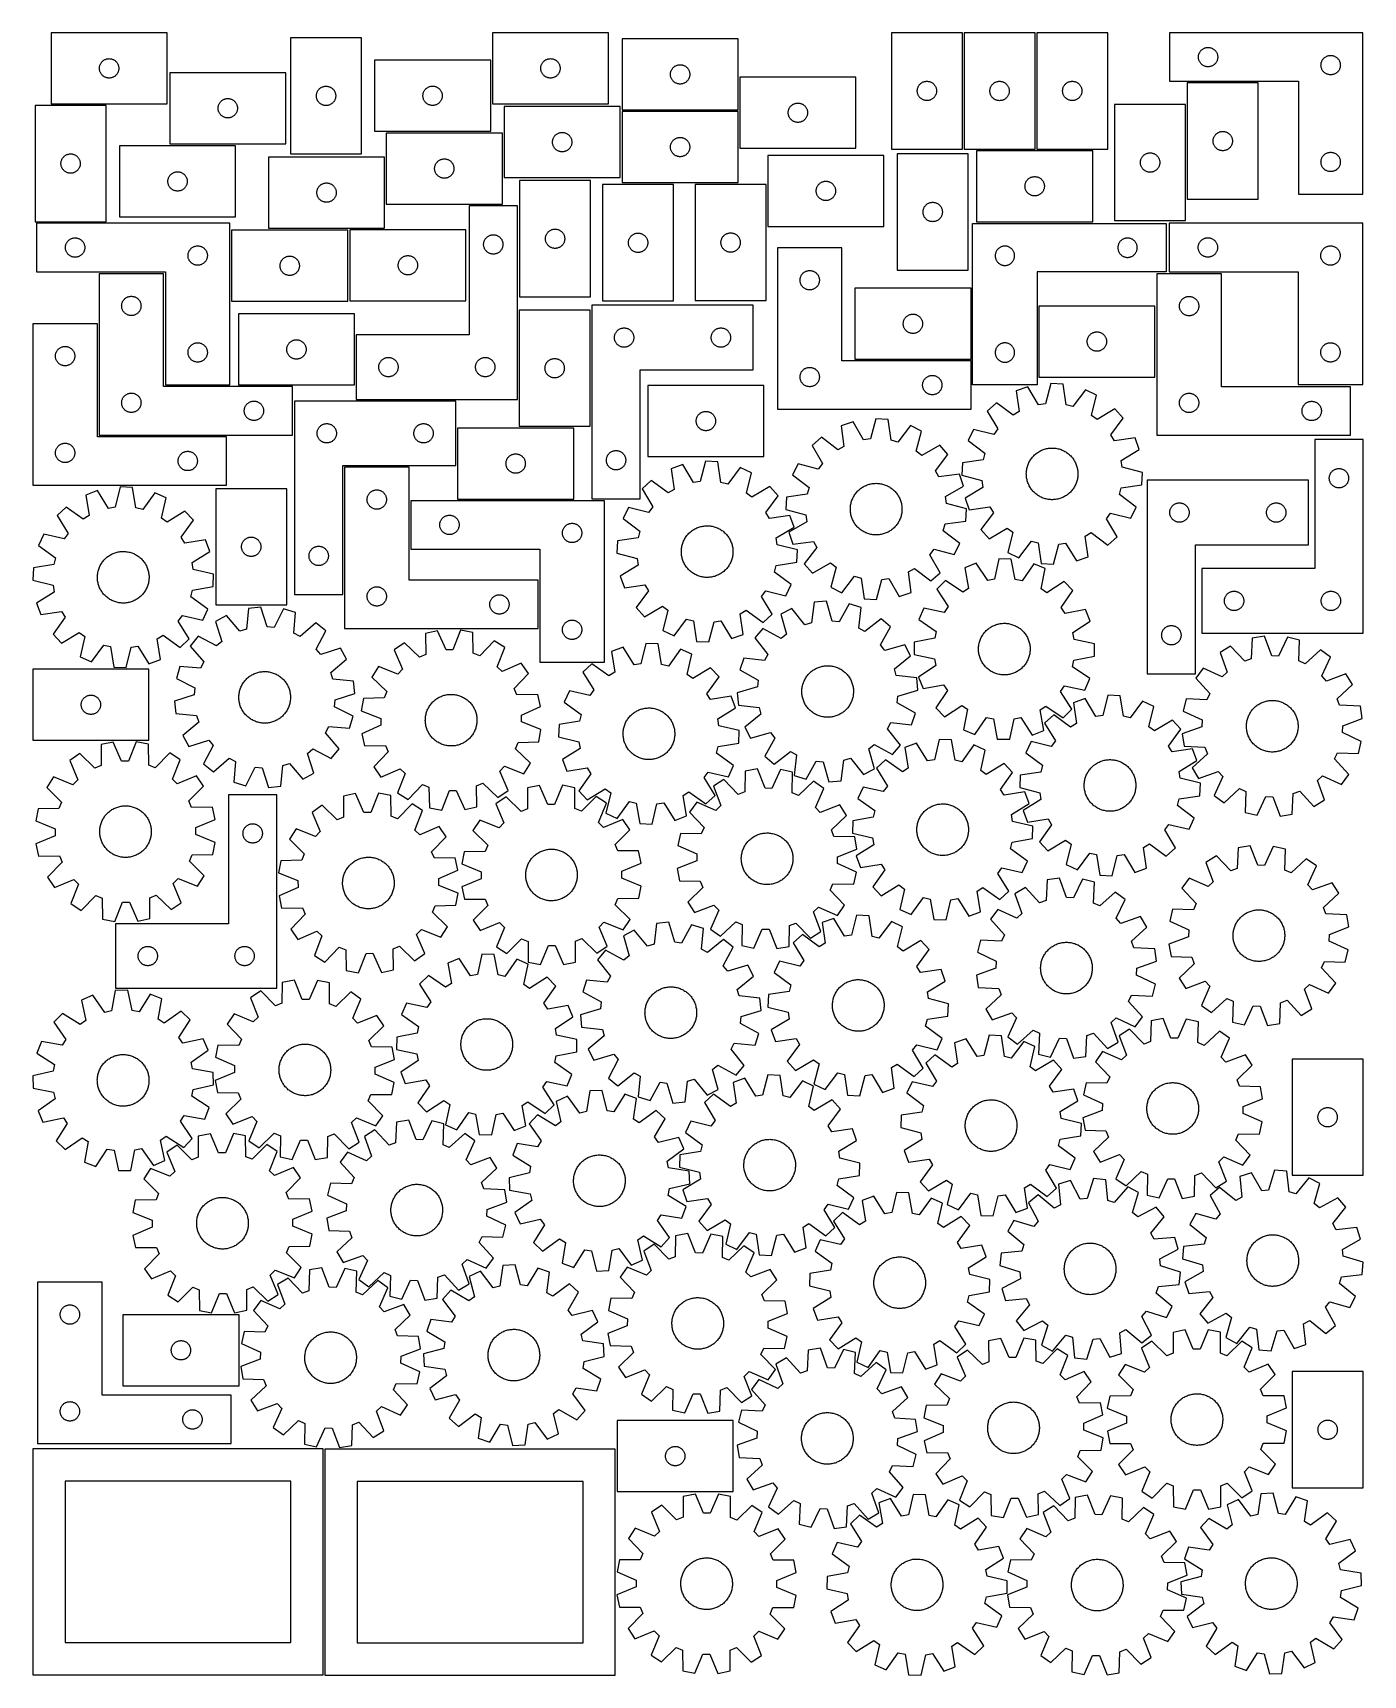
# Model space of a CAD drawing. Header units: millimetres. Extents: x 7 to 1243, y 7 to 1533.
import ezdxf

# ---------------------------------------------------------------- set-up
doc = ezdxf.new("R2010")
doc.units = ezdxf.units.MM
doc.layers.add('CUT', color=7, linetype='CONTINUOUS', true_color=0x000000)

msp = doc.modelspace()

# ---------------------------------------------------------------- linework, layer by layer
at = {"layer": 'CUT'}
for p, q in [((131.441497, 1533.245637), (23.441497, 1533.245637)), ((23.441497, 1533.245637), (23.441497, 1467.245637)), ((131.441497, 1467.245637), (131.441497, 1533.245637)), ((246.143884, 1528.639434), (246.143884, 1420.639434)), ((312.143884, 1528.639434), (246.143884, 1528.639434)), ((312.143884, 1420.639434), (312.143884, 1528.639434)), ((541.819485, 1533.245396), (433.819485, 1533.245396)), ((433.819485, 1533.245396), (433.819485, 1467.245396)), ((541.819485, 1467.245396), (541.819485, 1533.245396)), ((662.36624, 1527.635774), (554.36624, 1527.635774)), ((554.36624, 1527.635774), (554.36624, 1461.635774)), ((662.36624, 1461.635774), (662.36624, 1527.635774)), ((870.870085, 1533.237337), (804.870085, 1533.237337)), ((804.870085, 1533.237337), (804.870085, 1425.237337)), ((870.870085, 1425.237337), (870.870085, 1533.237337)), ((938.4205, 1533.192903), (872.4205, 1533.192903)), ((872.4205, 1533.192903), (872.4205, 1425.192903)), ((938.4205, 1425.192903), (938.4205, 1533.192903)), ((939.993524, 1533.242461), (939.993524, 1425.242461)), ((1005.993524, 1533.242461), (939.993524, 1533.242461)), ((1005.993524, 1425.242461), (1005.993524, 1533.242461)), ((1243.262264, 1533.206334), (1063.262264, 1533.206334)), ((1063.262264, 1533.206334), (1063.262264, 1488.206334)), ((1243.262264, 1383.206334), (1243.262264, 1533.206334)), ((1090.281534, 1511.294962), (1090.33926, 1511.881069)), ((1090.33926, 1511.881069), (1090.435197, 1512.462147)), ((1090.435197, 1512.462147), (1090.568932, 1513.035705)), ((1090.568932, 1513.035705), (1090.739893, 1513.599289)), ((1090.739893, 1513.599289), (1090.947348, 1514.150485)), ((1090.947348, 1514.150485), (1091.190409, 1514.686932)), ((1091.190409, 1514.686932), (1091.468035, 1515.206334)), ((1091.468035, 1515.206334), (1091.779038, 1515.706466)), ((1091.779038, 1515.706466), (1092.122084, 1516.185187)), ((1092.122084, 1516.185187), (1092.495706, 1516.640446)), ((1092.495706, 1516.640446), (1092.898303, 1517.070295)), ((1092.898303, 1517.070295), (1093.328152, 1517.472892)), ((1093.328152, 1517.472892), (1093.783411, 1517.846514)), ((1093.783411, 1517.846514), (1094.262132, 1518.18956)), ((1094.262132, 1518.18956), (1094.762264, 1518.500562)), ((1094.762264, 1518.500562), (1095.281666, 1518.778188)), ((1095.281666, 1518.778188), (1095.818113, 1519.02125)), ((1095.818113, 1519.02125), (1096.369309, 1519.228705)), ((1096.369309, 1519.228705), (1096.932893, 1519.399666)), ((1096.932893, 1519.399666), (1097.506451, 1519.533401)), ((1097.506451, 1519.533401), (1098.087528, 1519.629337)), ((1098.087528, 1519.629337), (1098.673636, 1519.687064)), ((1098.673636, 1519.687064), (1099.262264, 1519.706334)), ((1099.262264, 1519.706334), (1099.850892, 1519.687064)), ((1099.850892, 1519.687064), (1100.437, 1519.629337)), ((1100.437, 1519.629337), (1101.018077, 1519.533401)), ((1101.018077, 1519.533401), (1101.591635, 1519.399666)), ((1101.591635, 1519.399666), (1102.155219, 1519.228705)), ((1102.155219, 1519.228705), (1102.706415, 1519.02125)), ((1102.706415, 1519.02125), (1103.242862, 1518.778188)), ((1103.242862, 1518.778188), (1103.762264, 1518.500562)), ((1103.762264, 1518.500562), (1104.262396, 1518.18956)), ((1104.262396, 1518.18956), (1104.741117, 1517.846514)), ((1104.741117, 1517.846514), (1105.196376, 1517.472892)), ((1105.196376, 1517.472892), (1105.626225, 1517.070295)), ((1105.626225, 1517.070295), (1106.028822, 1516.640446)), ((1106.028822, 1516.640446), (1106.402444, 1516.185187)), ((1106.402444, 1516.185187), (1106.745491, 1515.706466)), ((1106.745491, 1515.706466), (1107.056493, 1515.206334)), ((1107.056493, 1515.206334), (1107.334119, 1514.686932)), ((1107.334119, 1514.686932), (1107.57718, 1514.150485)), ((1107.57718, 1514.150485), (1107.784635, 1513.599289)), ((1107.784635, 1513.599289), (1107.955596, 1513.035705)), ((1107.955596, 1513.035705), (1108.089332, 1512.462147)), ((1108.089332, 1512.462147), (1108.185268, 1511.881069)), ((1108.185268, 1511.881069), (1108.242994, 1511.294962)), ((1209.281666, 1511.278188), (1209.818113, 1511.52125)), ((1209.818113, 1511.52125), (1210.369309, 1511.728705)), ((1210.369309, 1511.728705), (1210.932893, 1511.899666)), ((1210.932893, 1511.899666), (1211.506451, 1512.033401)), ((1211.506451, 1512.033401), (1212.087528, 1512.129337)), ((1212.087528, 1512.129337), (1212.673636, 1512.187064)), ((1212.673636, 1512.187064), (1213.262264, 1512.206334)), ((1213.262264, 1512.206334), (1213.850892, 1512.187064)), ((1213.850892, 1512.187064), (1214.437, 1512.129337)), ((1214.437, 1512.129337), (1215.018077, 1512.033401)), ((1215.018077, 1512.033401), (1215.591635, 1511.899666)), ((1215.591635, 1511.899666), (1216.155219, 1511.728705)), ((1216.155219, 1511.728705), (1216.706415, 1511.52125)), ((1216.706415, 1511.52125), (1217.242862, 1511.278188)), ((68.441497, 1500.245637), (68.460766, 1500.834265)), ((68.460766, 1499.657009), (68.441497, 1500.245637)), ((68.460766, 1500.834265), (68.518493, 1501.420373)), ((68.518493, 1499.070901), (68.460766, 1499.657009)), ((68.518493, 1501.420373), (68.614429, 1502.00145)), ((68.614429, 1498.489824), (68.518493, 1499.070901)), ((68.614429, 1502.00145), (68.748164, 1502.575008)), ((68.748164, 1497.916266), (68.614429, 1498.489824)), ((68.748164, 1502.575008), (68.919125, 1503.138592)), ((68.919125, 1497.352682), (68.748164, 1497.916266)), ((68.919125, 1503.138592), (69.126581, 1503.689788)), ((69.126581, 1496.801486), (68.919125, 1497.352682)), ((69.126581, 1503.689788), (69.369642, 1504.226235)), ((69.369642, 1496.265039), (69.126581, 1496.801486)), ((69.369642, 1504.226235), (69.647268, 1504.745637)), ((69.647268, 1495.745637), (69.369642, 1496.265039)), ((69.647268, 1504.745637), (69.95827, 1505.245769)), ((69.95827, 1505.245769), (70.301317, 1505.72449)), ((70.301317, 1505.72449), (70.674938, 1506.179749)), ((70.674938, 1506.179749), (71.077536, 1506.609598)), ((71.077536, 1506.609598), (71.507384, 1507.012195)), ((71.507384, 1507.012195), (71.962644, 1507.385817)), ((71.962644, 1507.385817), (72.441364, 1507.728863)), ((72.441364, 1507.728863), (72.941497, 1508.039866)), ((72.941497, 1508.039866), (73.460898, 1508.317492)), ((73.460898, 1508.317492), (73.997346, 1508.560553)), ((73.997346, 1508.560553), (74.548541, 1508.768008)), ((74.548541, 1508.768008), (75.112125, 1508.938969)), ((75.112125, 1508.938969), (75.685684, 1509.072704)), ((75.685684, 1509.072704), (76.266761, 1509.168641)), ((76.266761, 1509.168641), (76.852868, 1509.226367)), ((76.852868, 1509.226367), (77.441497, 1509.245637)), ((77.441497, 1509.245637), (78.030125, 1509.226367)), ((78.030125, 1509.226367), (78.616232, 1509.168641)), ((78.616232, 1509.168641), (79.197309, 1509.072704)), ((79.197309, 1509.072704), (79.770868, 1508.938969)), ((79.770868, 1508.938969), (80.334452, 1508.768008)), ((80.334452, 1508.768008), (80.885647, 1508.560553)), ((80.885647, 1508.560553), (81.422095, 1508.317492)), ((81.422095, 1508.317492), (81.941497, 1508.039866)), ((81.941497, 1508.039866), (82.441629, 1507.728863)), ((82.441629, 1507.728863), (82.920349, 1507.385817)), ((82.920349, 1507.385817), (83.375609, 1507.012195)), ((83.375609, 1507.012195), (83.805458, 1506.609598)), ((83.805458, 1506.609598), (84.208055, 1506.179749)), ((84.208055, 1506.179749), (84.581677, 1505.72449)), ((84.581677, 1505.72449), (84.924723, 1505.245769)), ((84.924723, 1505.245769), (85.235725, 1504.745637)), ((85.235725, 1504.745637), (85.513351, 1504.226235)), ((85.513351, 1496.265039), (85.235725, 1495.745637)), ((85.513351, 1504.226235), (85.756412, 1503.689788)), ((85.756412, 1496.801486), (85.513351, 1496.265039)), ((85.756412, 1503.689788), (85.963868, 1503.138592)), ((85.963868, 1497.352682), (85.756412, 1496.801486)), ((85.963868, 1503.138592), (86.134829, 1502.575008)), ((86.134829, 1497.916266), (85.963868, 1497.352682)), ((86.134829, 1502.575008), (86.268564, 1502.00145)), ((86.268564, 1498.489824), (86.134829, 1497.916266)), ((86.268564, 1502.00145), (86.3645, 1501.420373)), ((86.3645, 1499.070901), (86.268564, 1498.489824)), ((86.3645, 1501.420373), (86.422227, 1500.834265)), ((86.422227, 1499.657009), (86.3645, 1499.070901)), ((86.422227, 1500.834265), (86.441497, 1500.245637)), ((86.441497, 1500.245637), (86.422227, 1499.657009)), ((432.224944, 1507.768342), (324.224944, 1507.768342)), ((324.224944, 1507.768342), (324.224944, 1441.768342)), ((432.224944, 1441.768342), (432.224944, 1507.768342)), ((478.819485, 1500.245396), (478.838755, 1500.834024)), ((478.838755, 1499.656768), (478.819485, 1500.245396)), ((478.838755, 1500.834024), (478.896482, 1501.420132)), ((478.896482, 1499.07066), (478.838755, 1499.656768)), ((478.896482, 1501.420132), (478.992418, 1502.001209)), ((478.992418, 1498.489583), (478.896482, 1499.07066)), ((478.992418, 1502.001209), (479.126153, 1502.574767)), ((479.126153, 1497.916024), (478.992418, 1498.489583)), ((479.126153, 1502.574767), (479.297114, 1503.138351)), ((479.297114, 1497.352441), (479.126153, 1497.916024)), ((479.297114, 1503.138351), (479.50457, 1503.689547)), ((479.50457, 1496.801245), (479.297114, 1497.352441)), ((479.50457, 1503.689547), (479.747631, 1504.225994)), ((479.747631, 1496.264798), (479.50457, 1496.801245)), ((479.747631, 1504.225994), (480.025257, 1504.745396)), ((480.025257, 1495.745396), (479.747631, 1496.264798)), ((480.025257, 1504.745396), (480.336259, 1505.245528)), ((480.336259, 1505.245528), (480.679305, 1505.724249)), ((480.679305, 1505.724249), (481.052927, 1506.179508)), ((481.052927, 1506.179508), (481.455524, 1506.609357)), ((481.455524, 1506.609357), (481.885373, 1507.011954)), ((481.885373, 1507.011954), (482.340633, 1507.385576)), ((482.340633, 1507.385576), (482.819353, 1507.728622)), ((482.819353, 1507.728622), (483.319485, 1508.039624)), ((483.319485, 1508.039624), (483.838887, 1508.31725)), ((483.838887, 1508.31725), (484.375335, 1508.560312)), ((484.375335, 1508.560312), (484.92653, 1508.767767)), ((484.92653, 1508.767767), (485.490114, 1508.938728)), ((485.490114, 1508.938728), (486.063673, 1509.072463)), ((486.063673, 1509.072463), (486.64475, 1509.1684)), ((486.64475, 1509.1684), (487.230857, 1509.226126)), ((487.230857, 1509.226126), (487.819485, 1509.245396)), ((487.819485, 1509.245396), (488.408114, 1509.226126)), ((488.408114, 1509.226126), (488.994221, 1509.1684)), ((488.994221, 1509.1684), (489.575298, 1509.072463)), ((489.575298, 1509.072463), (490.148857, 1508.938728)), ((490.148857, 1508.938728), (490.712441, 1508.767767)), ((490.712441, 1508.767767), (491.263636, 1508.560312)), ((491.263636, 1508.560312), (491.800084, 1508.31725)), ((491.800084, 1508.31725), (492.319485, 1508.039624)), ((492.319485, 1508.039624), (492.819618, 1507.728622)), ((492.819618, 1507.728622), (493.298338, 1507.385576)), ((493.298338, 1507.385576), (493.753598, 1507.011954)), ((493.753598, 1507.011954), (494.183447, 1506.609357)), ((494.183447, 1506.609357), (494.586044, 1506.179508)), ((494.586044, 1506.179508), (494.959666, 1505.724249)), ((494.959666, 1505.724249), (495.302712, 1505.245528)), ((495.302712, 1505.245528), (495.613714, 1504.745396)), ((495.613714, 1504.745396), (495.89134, 1504.225994)), ((495.89134, 1496.264798), (495.613714, 1495.745396)), ((495.89134, 1504.225994), (496.134401, 1503.689547)), ((496.134401, 1496.801245), (495.89134, 1496.264798)), ((496.134401, 1503.689547), (496.341857, 1503.138351)), ((496.341857, 1497.352441), (496.134401, 1496.801245)), ((496.341857, 1503.138351), (496.512818, 1502.574767)), ((496.512818, 1497.916024), (496.341857, 1497.352441)), ((496.512818, 1502.574767), (496.646553, 1502.001209)), ((496.646553, 1498.489583), (496.512818, 1497.916024)), ((496.646553, 1502.001209), (496.742489, 1501.420132)), ((496.742489, 1499.07066), (496.646553, 1498.489583)), ((496.742489, 1501.420132), (496.800216, 1500.834024)), ((496.800216, 1499.656768), (496.742489, 1499.07066)), ((496.800216, 1500.834024), (496.819485, 1500.245396)), ((496.819485, 1500.245396), (496.800216, 1499.656768)), ((599.443236, 1495.810509), (599.539173, 1496.391587)), ((599.539173, 1496.391587), (599.672908, 1496.965145)), ((599.672908, 1496.965145), (599.843869, 1497.528729)), ((599.843869, 1497.528729), (600.051324, 1498.079925)), ((600.051324, 1498.079925), (600.294386, 1498.616372)), ((600.294386, 1498.616372), (600.572012, 1499.135774)), ((600.572012, 1499.135774), (600.883014, 1499.635906)), ((600.883014, 1499.635906), (601.22606, 1500.114627)), ((601.22606, 1500.114627), (601.599682, 1500.569886)), ((601.599682, 1500.569886), (602.002279, 1500.999735)), ((602.002279, 1500.999735), (602.432128, 1501.402332)), ((602.432128, 1501.402332), (602.887387, 1501.775954)), ((602.887387, 1501.775954), (603.366108, 1502.119)), ((603.366108, 1502.119), (603.86624, 1502.430002)), ((603.86624, 1502.430002), (604.385642, 1502.707628)), ((604.385642, 1502.707628), (604.922089, 1502.950689)), ((604.922089, 1502.950689), (605.473285, 1503.158145)), ((605.473285, 1503.158145), (606.036869, 1503.329106)), ((606.036869, 1503.329106), (606.610427, 1503.462841)), ((606.610427, 1503.462841), (607.191505, 1503.558777)), ((607.191505, 1503.558777), (607.777612, 1503.616504)), ((607.777612, 1503.616504), (608.36624, 1503.635774)), ((608.36624, 1503.635774), (608.954868, 1503.616504)), ((608.954868, 1503.616504), (609.540976, 1503.558777)), ((609.540976, 1503.558777), (610.122053, 1503.462841)), ((610.122053, 1503.462841), (610.695612, 1503.329106)), ((610.695612, 1503.329106), (611.259195, 1503.158145)), ((611.259195, 1503.158145), (611.810391, 1502.950689)), ((611.810391, 1502.950689), (612.346838, 1502.707628)), ((612.346838, 1502.707628), (612.86624, 1502.430002)), ((612.86624, 1502.430002), (613.366372, 1502.119)), ((613.366372, 1502.119), (613.845093, 1501.775954)), ((613.845093, 1501.775954), (614.300353, 1501.402332)), ((614.300353, 1501.402332), (614.730201, 1500.999735)), ((614.730201, 1500.999735), (615.132799, 1500.569886)), ((615.132799, 1500.569886), (615.50642, 1500.114627)), ((615.50642, 1500.114627), (615.849467, 1499.635906)), ((615.849467, 1499.635906), (616.160469, 1499.135774)), ((616.160469, 1499.135774), (616.438095, 1498.616372)), ((616.438095, 1498.616372), (616.681156, 1498.079925)), ((616.681156, 1498.079925), (616.888611, 1497.528729)), ((616.888611, 1497.528729), (617.059573, 1496.965145)), ((617.059573, 1496.965145), (617.193308, 1496.391587)), ((617.193308, 1496.391587), (617.289244, 1495.810509)), ((1090.262264, 1510.706334), (1090.281534, 1511.294962)), ((1090.281534, 1510.117706), (1090.262264, 1510.706334)), ((1090.33926, 1509.531598), (1090.281534, 1510.117706)), ((1090.435197, 1508.950521), (1090.33926, 1509.531598)), ((1090.568932, 1508.376962), (1090.435197, 1508.950521)), ((1090.739893, 1507.813379), (1090.568932, 1508.376962)), ((1090.947348, 1507.262183), (1090.739893, 1507.813379)), ((1091.190409, 1506.725736), (1090.947348, 1507.262183)), ((1091.468035, 1506.206334), (1091.190409, 1506.725736)), ((1091.779038, 1505.706202), (1091.468035, 1506.206334)), ((1092.122084, 1505.227481), (1091.779038, 1505.706202)), ((1092.495706, 1504.772221), (1092.122084, 1505.227481)), ((1092.898303, 1504.342373), (1092.495706, 1504.772221)), ((1093.328152, 1503.939775), (1092.898303, 1504.342373)), ((1093.783411, 1503.566154), (1093.328152, 1503.939775)), ((1094.262132, 1503.223107), (1093.783411, 1503.566154)), ((1094.762264, 1502.912105), (1094.262132, 1503.223107)), ((1095.281666, 1502.634479), (1094.762264, 1502.912105)), ((1095.818113, 1502.391418), (1095.281666, 1502.634479)), ((1096.369309, 1502.183963), (1095.818113, 1502.391418)), ((1096.932893, 1502.013001), (1096.369309, 1502.183963)), ((1097.506451, 1501.879266), (1096.932893, 1502.013001)), ((1098.087528, 1501.78333), (1097.506451, 1501.879266)), ((1098.673636, 1501.725603), (1098.087528, 1501.78333)), ((1099.262264, 1501.706334), (1098.673636, 1501.725603)), ((1099.850892, 1501.725603), (1099.262264, 1501.706334)), ((1100.437, 1501.78333), (1099.850892, 1501.725603)), ((1101.018077, 1501.879266), (1100.437, 1501.78333)), ((1101.591635, 1502.013001), (1101.018077, 1501.879266)), ((1102.155219, 1502.183963), (1101.591635, 1502.013001)), ((1102.706415, 1502.391418), (1102.155219, 1502.183963)), ((1103.242862, 1502.634479), (1102.706415, 1502.391418)), ((1103.762264, 1502.912105), (1103.242862, 1502.634479)), ((1104.262396, 1503.223107), (1103.762264, 1502.912105)), ((1104.741117, 1503.566154), (1104.262396, 1503.223107)), ((1105.196376, 1503.939775), (1104.741117, 1503.566154)), ((1105.626225, 1504.342373), (1105.196376, 1503.939775)), ((1106.028822, 1504.772221), (1105.626225, 1504.342373)), ((1106.402444, 1505.227481), (1106.028822, 1504.772221)), ((1106.745491, 1505.706202), (1106.402444, 1505.227481)), ((1107.056493, 1506.206334), (1106.745491, 1505.706202)), ((1107.334119, 1506.725736), (1107.056493, 1506.206334)), ((1107.57718, 1507.262183), (1107.334119, 1506.725736)), ((1107.784635, 1507.813379), (1107.57718, 1507.262183)), ((1107.955596, 1508.376962), (1107.784635, 1507.813379)), ((1108.089332, 1508.950521), (1107.955596, 1508.376962)), ((1108.185268, 1509.531598), (1108.089332, 1508.950521)), ((1108.242994, 1510.117706), (1108.185268, 1509.531598)), ((1108.242994, 1511.294962), (1108.262264, 1510.706334)), ((1108.262264, 1510.706334), (1108.242994, 1510.117706)), ((1204.262264, 1503.206334), (1204.281534, 1503.794962)), ((1204.281534, 1502.617706), (1204.262264, 1503.206334)), ((1204.281534, 1503.794962), (1204.33926, 1504.381069)), ((1204.33926, 1502.031598), (1204.281534, 1502.617706)), ((1204.33926, 1504.381069), (1204.435197, 1504.962147)), ((1204.435197, 1501.450521), (1204.33926, 1502.031598)), ((1204.435197, 1504.962147), (1204.568932, 1505.535705)), ((1204.568932, 1500.876962), (1204.435197, 1501.450521)), ((1204.568932, 1505.535705), (1204.739893, 1506.099289)), ((1204.739893, 1500.313379), (1204.568932, 1500.876962)), ((1204.739893, 1506.099289), (1204.947348, 1506.650485)), ((1204.947348, 1499.762183), (1204.739893, 1500.313379)), ((1204.947348, 1506.650485), (1205.190409, 1507.186932)), ((1205.190409, 1499.225736), (1204.947348, 1499.762183)), ((1205.190409, 1507.186932), (1205.468035, 1507.706334)), ((1205.468035, 1498.706334), (1205.190409, 1499.225736)), ((1205.468035, 1507.706334), (1205.779038, 1508.206466)), ((1205.779038, 1498.206202), (1205.468035, 1498.706334)), ((1205.779038, 1508.206466), (1206.122084, 1508.685187)), ((1206.122084, 1497.727481), (1205.779038, 1498.206202)), ((1206.122084, 1508.685187), (1206.495706, 1509.140446)), ((1206.495706, 1497.272221), (1206.122084, 1497.727481)), ((1206.495706, 1509.140446), (1206.898303, 1509.570295)), ((1206.898303, 1496.842373), (1206.495706, 1497.272221)), ((1206.898303, 1509.570295), (1207.328152, 1509.972892)), ((1207.328152, 1496.439775), (1206.898303, 1496.842373)), ((1207.328152, 1509.972892), (1207.783411, 1510.346514)), ((1207.783411, 1496.066154), (1207.328152, 1496.439775)), ((1207.783411, 1510.346514), (1208.262132, 1510.68956)), ((1208.262132, 1510.68956), (1208.762264, 1511.000562)), ((1208.762264, 1511.000562), (1209.281666, 1511.278188)), ((1217.242862, 1511.278188), (1217.762264, 1511.000562)), ((1217.762264, 1511.000562), (1218.262396, 1510.68956)), ((1218.262396, 1510.68956), (1218.741117, 1510.346514)), ((1218.741117, 1510.346514), (1219.196376, 1509.972892)), ((1219.196376, 1496.439775), (1218.741117, 1496.066154)), ((1219.196376, 1509.972892), (1219.626225, 1509.570295)), ((1219.626225, 1496.842373), (1219.196376, 1496.439775)), ((1219.626225, 1509.570295), (1220.028822, 1509.140446)), ((1220.028822, 1497.272221), (1219.626225, 1496.842373)), ((1220.028822, 1509.140446), (1220.402444, 1508.685187)), ((1220.402444, 1497.727481), (1220.028822, 1497.272221)), ((1220.402444, 1508.685187), (1220.745491, 1508.206466)), ((1220.745491, 1498.206202), (1220.402444, 1497.727481)), ((1220.745491, 1508.206466), (1221.056493, 1507.706334)), ((1221.056493, 1498.706334), (1220.745491, 1498.206202)), ((1221.056493, 1507.706334), (1221.334119, 1507.186932)), ((1221.334119, 1499.225736), (1221.056493, 1498.706334)), ((1221.334119, 1507.186932), (1221.57718, 1506.650485)), ((1221.57718, 1499.762183), (1221.334119, 1499.225736)), ((1221.57718, 1506.650485), (1221.784635, 1506.099289)), ((1221.784635, 1500.313379), (1221.57718, 1499.762183)), ((1221.784635, 1506.099289), (1221.955596, 1505.535705)), ((1221.955596, 1500.876962), (1221.784635, 1500.313379)), ((1221.955596, 1505.535705), (1222.089332, 1504.962147)), ((1222.089332, 1501.450521), (1221.955596, 1500.876962)), ((1222.089332, 1504.962147), (1222.185268, 1504.381069)), ((1222.185268, 1502.031598), (1222.089332, 1501.450521)), ((1222.185268, 1504.381069), (1222.242994, 1503.794962)), ((1222.242994, 1502.617706), (1222.185268, 1502.031598)), ((1222.242994, 1503.794962), (1222.262264, 1503.206334)), ((1222.262264, 1503.206334), (1222.242994, 1502.617706)), ((69.95827, 1495.245505), (69.647268, 1495.745637)), ((70.301317, 1494.766784), (69.95827, 1495.245505)), ((70.674938, 1494.311525), (70.301317, 1494.766784)), ((71.077536, 1493.881676), (70.674938, 1494.311525)), ((71.507384, 1493.479079), (71.077536, 1493.881676)), ((71.962644, 1493.105457), (71.507384, 1493.479079)), ((72.441364, 1492.76241), (71.962644, 1493.105457)), ((72.941497, 1492.451408), (72.441364, 1492.76241)), ((73.460898, 1492.173782), (72.941497, 1492.451408)), ((73.997346, 1491.930721), (73.460898, 1492.173782)), ((74.548541, 1491.723266), (73.997346, 1491.930721)), ((75.112125, 1491.552305), (74.548541, 1491.723266)), ((75.685684, 1491.418569), (75.112125, 1491.552305)), ((76.266761, 1491.322633), (75.685684, 1491.418569)), ((76.852868, 1491.264907), (76.266761, 1491.322633)), ((77.441497, 1491.245637), (76.852868, 1491.264907)), ((78.030125, 1491.264907), (77.441497, 1491.245637)), ((78.616232, 1491.322633), (78.030125, 1491.264907)), ((79.197309, 1491.418569), (78.616232, 1491.322633)), ((79.770868, 1491.552305), (79.197309, 1491.418569)), ((80.334452, 1491.723266), (79.770868, 1491.552305)), ((80.885647, 1491.930721), (80.334452, 1491.723266)), ((81.422095, 1492.173782), (80.885647, 1491.930721)), ((81.941497, 1492.451408), (81.422095, 1492.173782)), ((82.441629, 1492.76241), (81.941497, 1492.451408)), ((82.920349, 1493.105457), (82.441629, 1492.76241)), ((83.375609, 1493.479079), (82.920349, 1493.105457)), ((83.805458, 1493.881676), (83.375609, 1493.479079)), ((84.208055, 1494.311525), (83.805458, 1493.881676)), ((84.581677, 1494.766784), (84.208055, 1494.311525)), ((84.924723, 1495.245505), (84.581677, 1494.766784)), ((85.235725, 1495.745637), (84.924723, 1495.245505)), ((241.789519, 1496.145539), (133.789519, 1496.145539)), ((133.789519, 1496.145539), (133.789519, 1430.145539)), ((241.789519, 1430.145539), (241.789519, 1496.145539)), ((272.377326, 1480.573546), (272.779923, 1481.003395)), ((272.779923, 1481.003395), (273.209772, 1481.405992)), ((273.209772, 1481.405992), (273.665031, 1481.779614)), ((273.665031, 1481.779614), (274.143752, 1482.12266)), ((274.143752, 1482.12266), (274.643884, 1482.433662)), ((274.643884, 1482.433662), (275.163286, 1482.711288)), ((275.163286, 1482.711288), (275.699733, 1482.954349)), ((275.699733, 1482.954349), (276.250929, 1483.161805)), ((276.250929, 1483.161805), (276.814513, 1483.332766)), ((276.814513, 1483.332766), (277.388071, 1483.466501)), ((277.388071, 1483.466501), (277.969148, 1483.562437)), ((277.969148, 1483.562437), (278.555256, 1483.620164)), ((278.555256, 1483.620164), (279.143884, 1483.639434)), ((279.143884, 1483.639434), (279.732512, 1483.620164)), ((279.732512, 1483.620164), (280.31862, 1483.562437)), ((280.31862, 1483.562437), (280.899697, 1483.466501)), ((280.899697, 1483.466501), (281.473255, 1483.332766)), ((281.473255, 1483.332766), (282.036839, 1483.161805)), ((282.036839, 1483.161805), (282.588035, 1482.954349)), ((282.588035, 1482.954349), (283.124482, 1482.711288)), ((283.124482, 1482.711288), (283.643884, 1482.433662)), ((283.643884, 1482.433662), (284.144016, 1482.12266)), ((284.144016, 1482.12266), (284.622737, 1481.779614)), ((284.622737, 1481.779614), (285.077996, 1481.405992)), ((285.077996, 1481.405992), (285.507845, 1481.003395)), ((285.507845, 1481.003395), (285.910442, 1480.573546)), ((371.458386, 1480.702454), (371.860983, 1481.132303)), ((371.860983, 1481.132303), (372.290832, 1481.5349)), ((372.290832, 1481.5349), (372.746091, 1481.908522)), ((372.746091, 1481.908522), (373.224812, 1482.251569)), ((373.224812, 1482.251569), (373.724944, 1482.562571)), ((373.724944, 1482.562571), (374.244346, 1482.840197)), ((374.244346, 1482.840197), (374.780793, 1483.083258)), ((374.780793, 1483.083258), (375.331989, 1483.290713)), ((375.331989, 1483.290713), (375.895572, 1483.461674)), ((375.895572, 1483.461674), (376.469131, 1483.59541)), ((376.469131, 1483.59541), (377.050208, 1483.691346)), ((377.050208, 1483.691346), (377.636316, 1483.749072)), ((377.636316, 1483.749072), (378.224944, 1483.768342)), ((378.224944, 1483.768342), (378.813572, 1483.749072)), ((378.813572, 1483.749072), (379.39968, 1483.691346)), ((379.39968, 1483.691346), (379.980757, 1483.59541)), ((379.980757, 1483.59541), (380.554315, 1483.461674)), ((380.554315, 1483.461674), (381.117899, 1483.290713)), ((381.117899, 1483.290713), (381.669095, 1483.083258)), ((381.669095, 1483.083258), (382.205542, 1482.840197)), ((382.205542, 1482.840197), (382.724944, 1482.562571)), ((382.724944, 1482.562571), (383.225076, 1482.251569)), ((383.225076, 1482.251569), (383.703797, 1481.908522)), ((383.703797, 1481.908522), (384.159056, 1481.5349)), ((384.159056, 1481.5349), (384.588905, 1481.132303)), ((384.588905, 1481.132303), (384.991502, 1480.702454)), ((480.336259, 1495.245264), (480.025257, 1495.745396)), ((480.679305, 1494.766543), (480.336259, 1495.245264)), ((481.052927, 1494.311283), (480.679305, 1494.766543)), ((481.455524, 1493.881435), (481.052927, 1494.311283)), ((481.885373, 1493.478838), (481.455524, 1493.881435)), ((482.340633, 1493.105216), (481.885373, 1493.478838)), ((482.819353, 1492.762169), (482.340633, 1493.105216)), ((483.319485, 1492.451167), (482.819353, 1492.762169)), ((483.838887, 1492.173541), (483.319485, 1492.451167)), ((484.375335, 1491.93048), (483.838887, 1492.173541)), ((484.92653, 1491.723025), (484.375335, 1491.93048)), ((485.490114, 1491.552063), (484.92653, 1491.723025)), ((486.063673, 1491.418328), (485.490114, 1491.552063)), ((486.64475, 1491.322392), (486.063673, 1491.418328)), ((487.230857, 1491.264665), (486.64475, 1491.322392)), ((487.819485, 1491.245396), (487.230857, 1491.264665)), ((488.408114, 1491.264665), (487.819485, 1491.245396)), ((488.994221, 1491.322392), (488.408114, 1491.264665)), ((489.575298, 1491.418328), (488.994221, 1491.322392)), ((490.148857, 1491.552063), (489.575298, 1491.418328)), ((490.712441, 1491.723025), (490.148857, 1491.552063)), ((491.263636, 1491.93048), (490.712441, 1491.723025)), ((491.800084, 1492.173541), (491.263636, 1491.93048)), ((492.319485, 1492.451167), (491.800084, 1492.173541)), ((492.819618, 1492.762169), (492.319485, 1492.451167)), ((493.298338, 1493.105216), (492.819618, 1492.762169)), ((493.753598, 1493.478838), (493.298338, 1493.105216)), ((494.183447, 1493.881435), (493.753598, 1493.478838)), ((494.586044, 1494.311283), (494.183447, 1493.881435)), ((494.959666, 1494.766543), (494.586044, 1494.311283)), ((495.302712, 1495.245264), (494.959666, 1494.766543)), ((495.613714, 1495.745396), (495.302712, 1495.245264)), ((599.36624, 1494.635774), (599.38551, 1495.224402)), ((599.38551, 1494.047145), (599.36624, 1494.635774)), ((599.38551, 1495.224402), (599.443236, 1495.810509)), ((599.443236, 1493.461038), (599.38551, 1494.047145)), ((599.539173, 1492.879961), (599.443236, 1493.461038)), ((599.672908, 1492.306402), (599.539173, 1492.879961)), ((599.843869, 1491.742818), (599.672908, 1492.306402)), ((600.051324, 1491.191623), (599.843869, 1491.742818)), ((600.294386, 1490.655175), (600.051324, 1491.191623)), ((600.572012, 1490.135774), (600.294386, 1490.655175)), ((600.883014, 1489.635642), (600.572012, 1490.135774)), ((601.22606, 1489.156921), (600.883014, 1489.635642)), ((601.599682, 1488.701661), (601.22606, 1489.156921)), ((602.002279, 1488.271813), (601.599682, 1488.701661)), ((602.432128, 1487.869215), (602.002279, 1488.271813)), ((602.887387, 1487.495594), (602.432128, 1487.869215)), ((603.366108, 1487.152547), (602.887387, 1487.495594)), ((603.86624, 1486.841545), (603.366108, 1487.152547)), ((604.385642, 1486.563919), (603.86624, 1486.841545)), ((604.922089, 1486.320858), (604.385642, 1486.563919)), ((605.473285, 1486.113402), (604.922089, 1486.320858)), ((606.036869, 1485.942441), (605.473285, 1486.113402)), ((606.610427, 1485.808706), (606.036869, 1485.942441)), ((607.191505, 1485.71277), (606.610427, 1485.808706)), ((607.777612, 1485.655043), (607.191505, 1485.71277)), ((608.36624, 1485.635774), (607.777612, 1485.655043)), ((608.954868, 1485.655043), (608.36624, 1485.635774)), ((609.540976, 1485.71277), (608.954868, 1485.655043)), ((610.122053, 1485.808706), (609.540976, 1485.71277)), ((610.695612, 1485.942441), (610.122053, 1485.808706)), ((611.259195, 1486.113402), (610.695612, 1485.942441)), ((611.810391, 1486.320858), (611.259195, 1486.113402)), ((612.346838, 1486.563919), (611.810391, 1486.320858)), ((612.86624, 1486.841545), (612.346838, 1486.563919)), ((613.366372, 1487.152547), (612.86624, 1486.841545)), ((613.845093, 1487.495594), (613.366372, 1487.152547)), ((614.300353, 1487.869215), (613.845093, 1487.495594)), ((614.730201, 1488.271813), (614.300353, 1487.869215)), ((615.132799, 1488.701661), (614.730201, 1488.271813)), ((615.50642, 1489.156921), (615.132799, 1488.701661)), ((615.849467, 1489.635642), (615.50642, 1489.156921)), ((616.160469, 1490.135774), (615.849467, 1489.635642)), ((616.438095, 1490.655175), (616.160469, 1490.135774)), ((616.681156, 1491.191623), (616.438095, 1490.655175)), ((616.888611, 1491.742818), (616.681156, 1491.191623)), ((617.059573, 1492.306402), (616.888611, 1491.742818)), ((617.193308, 1492.879961), (617.059573, 1492.306402)), ((617.289244, 1493.461038), (617.193308, 1492.879961)), ((617.289244, 1495.810509), (617.346971, 1495.224402)), ((617.346971, 1494.047145), (617.289244, 1493.461038)), ((617.346971, 1495.224402), (617.36624, 1494.635774)), ((617.36624, 1494.635774), (617.346971, 1494.047145)), ((771.905181, 1492.012727), (663.905181, 1492.012727)), ((663.905181, 1492.012727), (663.905181, 1426.012727)), ((771.905181, 1426.012727), (771.905181, 1492.012727)), ((828.947081, 1480.412073), (829.043018, 1480.99315)), ((829.043018, 1480.99315), (829.176753, 1481.566708)), ((829.176753, 1481.566708), (829.347714, 1482.130292)), ((829.347714, 1482.130292), (829.555169, 1482.681488)), ((829.555169, 1482.681488), (829.79823, 1483.217935)), ((829.79823, 1483.217935), (830.075856, 1483.737337)), ((830.075856, 1483.737337), (830.386859, 1484.237469)), ((830.386859, 1484.237469), (830.729905, 1484.71619)), ((830.729905, 1484.71619), (831.103527, 1485.171449)), ((831.103527, 1485.171449), (831.506124, 1485.601298)), ((831.506124, 1485.601298), (831.935973, 1486.003895)), ((831.935973, 1486.003895), (832.391232, 1486.377517)), ((832.391232, 1486.377517), (832.869953, 1486.720563)), ((832.869953, 1486.720563), (833.370085, 1487.031565)), ((833.370085, 1487.031565), (833.889487, 1487.309191)), ((833.889487, 1487.309191), (834.425934, 1487.552253)), ((834.425934, 1487.552253), (834.97713, 1487.759708)), ((834.97713, 1487.759708), (835.540714, 1487.930669)), ((835.540714, 1487.930669), (836.114272, 1488.064404)), ((836.114272, 1488.064404), (836.695349, 1488.160341)), ((836.695349, 1488.160341), (837.281457, 1488.218067)), ((837.281457, 1488.218067), (837.870085, 1488.237337)), ((837.870085, 1488.237337), (838.458713, 1488.218067)), ((838.458713, 1488.218067), (839.044821, 1488.160341)), ((839.044821, 1488.160341), (839.625898, 1488.064404)), ((839.625898, 1488.064404), (840.199456, 1487.930669)), ((840.199456, 1487.930669), (840.76304, 1487.759708)), ((840.76304, 1487.759708), (841.314236, 1487.552253)), ((841.314236, 1487.552253), (841.850683, 1487.309191)), ((841.850683, 1487.309191), (842.370085, 1487.031565)), ((842.370085, 1487.031565), (842.870217, 1486.720563)), ((842.870217, 1486.720563), (843.348938, 1486.377517)), ((843.348938, 1486.377517), (843.804197, 1486.003895)), ((843.804197, 1486.003895), (844.234046, 1485.601298)), ((844.234046, 1485.601298), (844.636643, 1485.171449)), ((844.636643, 1485.171449), (845.010265, 1484.71619)), ((845.010265, 1484.71619), (845.353312, 1484.237469)), ((845.353312, 1484.237469), (845.664314, 1483.737337)), ((845.664314, 1483.737337), (845.94194, 1483.217935)), ((845.94194, 1483.217935), (846.185001, 1482.681488)), ((846.185001, 1482.681488), (846.392456, 1482.130292)), ((846.392456, 1482.130292), (846.563418, 1481.566708)), ((846.563418, 1481.566708), (846.697153, 1480.99315)), ((846.697153, 1480.99315), (846.793089, 1480.412073)), ((896.497496, 1480.367639), (896.593433, 1480.948716)), ((896.593433, 1480.948716), (896.727168, 1481.522275)), ((896.727168, 1481.522275), (896.898129, 1482.085858)), ((896.898129, 1482.085858), (897.105584, 1482.637054)), ((897.105584, 1482.637054), (897.348645, 1483.173501)), ((897.348645, 1483.173501), (897.626271, 1483.692903)), ((897.626271, 1483.692903), (897.937274, 1484.193035)), ((897.937274, 1484.193035), (898.28032, 1484.671756)), ((898.28032, 1484.671756), (898.653942, 1485.127016)), ((898.653942, 1485.127016), (899.056539, 1485.556864)), ((899.056539, 1485.556864), (899.486388, 1485.959461)), ((899.486388, 1485.959461), (899.941647, 1486.333083)), ((899.941647, 1486.333083), (900.420368, 1486.67613)), ((900.420368, 1486.67613), (900.9205, 1486.987132)), ((900.9205, 1486.987132), (901.439902, 1487.264758)), ((901.439902, 1487.264758), (901.976349, 1487.507819)), ((901.976349, 1487.507819), (902.527545, 1487.715274)), ((902.527545, 1487.715274), (903.091129, 1487.886236)), ((903.091129, 1487.886236), (903.664687, 1488.019971)), ((903.664687, 1488.019971), (904.245764, 1488.115907)), ((904.245764, 1488.115907), (904.831872, 1488.173634)), ((904.831872, 1488.173634), (905.4205, 1488.192903)), ((905.4205, 1488.192903), (906.009128, 1488.173634)), ((906.009128, 1488.173634), (906.595236, 1488.115907)), ((906.595236, 1488.115907), (907.176313, 1488.019971)), ((907.176313, 1488.019971), (907.749872, 1487.886236)), ((907.749872, 1487.886236), (908.313455, 1487.715274)), ((908.313455, 1487.715274), (908.864651, 1487.507819)), ((908.864651, 1487.507819), (909.401098, 1487.264758)), ((909.401098, 1487.264758), (909.9205, 1486.987132)), ((909.9205, 1486.987132), (910.420632, 1486.67613)), ((910.420632, 1486.67613), (910.899353, 1486.333083)), ((910.899353, 1486.333083), (911.354612, 1485.959461)), ((911.354612, 1485.959461), (911.784461, 1485.556864)), ((911.784461, 1485.556864), (912.187058, 1485.127016)), ((912.187058, 1485.127016), (912.56068, 1484.671756)), ((912.56068, 1484.671756), (912.903727, 1484.193035)), ((912.903727, 1484.193035), (913.214729, 1483.692903)), ((913.214729, 1483.692903), (913.492355, 1483.173501)), ((913.492355, 1483.173501), (913.735416, 1482.637054)), ((913.735416, 1482.637054), (913.942871, 1482.085858)), ((913.942871, 1482.085858), (914.113833, 1481.522275)), ((914.113833, 1481.522275), (914.247568, 1480.948716)), ((914.247568, 1480.948716), (914.343504, 1480.367639)), ((964.07052, 1480.417197), (964.166456, 1480.998274)), ((964.166456, 1480.998274), (964.300192, 1481.571832)), ((964.300192, 1481.571832), (964.471153, 1482.135416)), ((964.471153, 1482.135416), (964.678608, 1482.686612)), ((964.678608, 1482.686612), (964.921669, 1483.223059)), ((964.921669, 1483.223059), (965.199295, 1483.742461)), ((965.199295, 1483.742461), (965.510297, 1484.242593)), ((965.510297, 1484.242593), (965.853344, 1484.721314)), ((965.853344, 1484.721314), (966.226966, 1485.176573)), ((966.226966, 1485.176573), (966.629563, 1485.606422)), ((966.629563, 1485.606422), (967.059412, 1486.009019)), ((967.059412, 1486.009019), (967.514671, 1486.382641)), ((967.514671, 1486.382641), (967.993392, 1486.725687)), ((967.993392, 1486.725687), (968.493524, 1487.03669)), ((968.493524, 1487.03669), (969.012926, 1487.314316)), ((969.012926, 1487.314316), (969.549373, 1487.557377)), ((969.549373, 1487.557377), (970.100569, 1487.764832)), ((970.100569, 1487.764832), (970.664153, 1487.935793)), ((970.664153, 1487.935793), (971.237711, 1488.069528)), ((971.237711, 1488.069528), (971.818788, 1488.165465)), ((971.818788, 1488.165465), (972.404896, 1488.223191)), ((972.404896, 1488.223191), (972.993524, 1488.242461)), ((972.993524, 1488.242461), (973.582152, 1488.223191)), ((973.582152, 1488.223191), (974.16826, 1488.165465)), ((974.16826, 1488.165465), (974.749337, 1488.069528)), ((974.749337, 1488.069528), (975.322895, 1487.935793)), ((975.322895, 1487.935793), (975.886479, 1487.764832)), ((975.886479, 1487.764832), (976.437675, 1487.557377)), ((976.437675, 1487.557377), (976.974122, 1487.314316)), ((976.974122, 1487.314316), (977.493524, 1487.03669)), ((977.493524, 1487.03669), (977.993656, 1486.725687)), ((977.993656, 1486.725687), (978.472377, 1486.382641)), ((978.472377, 1486.382641), (978.927636, 1486.009019)), ((978.927636, 1486.009019), (979.357485, 1485.606422)), ((979.357485, 1485.606422), (979.760082, 1485.176573)), ((979.760082, 1485.176573), (980.133704, 1484.721314)), ((980.133704, 1484.721314), (980.47675, 1484.242593)), ((980.47675, 1484.242593), (980.787753, 1483.742461)), ((980.787753, 1483.742461), (981.065379, 1483.223059)), ((981.065379, 1483.223059), (981.30844, 1482.686612)), ((981.30844, 1482.686612), (981.515895, 1482.135416)), ((981.515895, 1482.135416), (981.686856, 1481.571832)), ((981.686856, 1481.571832), (981.820591, 1480.998274)), ((981.820591, 1480.998274), (981.916528, 1480.417197)), ((1063.262264, 1488.206334), (1183.262264, 1488.206334)), ((1145.912703, 1486.657015), (1079.912703, 1486.657015)), ((1079.912703, 1486.657015), (1079.912703, 1378.657015)), ((1145.912703, 1378.657015), (1145.912703, 1486.657015)), ((1183.262264, 1488.206334), (1183.262264, 1383.206334)), ((1208.262132, 1495.723107), (1207.783411, 1496.066154)), ((1208.762264, 1495.412105), (1208.262132, 1495.723107)), ((1209.281666, 1495.134479), (1208.762264, 1495.412105)), ((1209.818113, 1494.891418), (1209.281666, 1495.134479)), ((1210.369309, 1494.683963), (1209.818113, 1494.891418)), ((1210.932893, 1494.513001), (1210.369309, 1494.683963)), ((1211.506451, 1494.379266), (1210.932893, 1494.513001)), ((1212.087528, 1494.28333), (1211.506451, 1494.379266)), ((1212.673636, 1494.225603), (1212.087528, 1494.28333)), ((1213.262264, 1494.206334), (1212.673636, 1494.225603)), ((1213.850892, 1494.225603), (1213.262264, 1494.206334)), ((1214.437, 1494.28333), (1213.850892, 1494.225603)), ((1215.018077, 1494.379266), (1214.437, 1494.28333)), ((1215.591635, 1494.513001), (1215.018077, 1494.379266)), ((1216.155219, 1494.683963), (1215.591635, 1494.513001)), ((1216.706415, 1494.891418), (1216.155219, 1494.683963)), ((1217.242862, 1495.134479), (1216.706415, 1494.891418)), ((1217.762264, 1495.412105), (1217.242862, 1495.134479)), ((1218.262396, 1495.723107), (1217.762264, 1495.412105)), ((1218.741117, 1496.066154), (1218.262396, 1495.723107)), ((8.641199, 1465.703643), (8.641199, 1357.703643)), ((74.641199, 1465.703643), (8.641199, 1465.703643)), ((23.441497, 1467.245637), (131.441497, 1467.245637)), ((74.641199, 1357.703643), (74.641199, 1465.703643)), ((179.096187, 1465.474911), (179.267148, 1466.038494)), ((179.267148, 1466.038494), (179.474603, 1466.58969)), ((179.474603, 1466.58969), (179.717664, 1467.126137)), ((179.717664, 1467.126137), (179.99529, 1467.645539)), ((179.99529, 1467.645539), (180.306293, 1468.145671)), ((180.306293, 1468.145671), (180.649339, 1468.624392)), ((180.649339, 1468.624392), (181.022961, 1469.079652)), ((181.022961, 1469.079652), (181.425558, 1469.5095)), ((181.425558, 1469.5095), (181.855407, 1469.912098)), ((181.855407, 1469.912098), (182.310666, 1470.285719)), ((182.310666, 1470.285719), (182.789387, 1470.628766)), ((182.789387, 1470.628766), (183.289519, 1470.939768)), ((183.289519, 1470.939768), (183.808921, 1471.217394)), ((183.808921, 1471.217394), (184.345368, 1471.460455)), ((184.345368, 1471.460455), (184.896564, 1471.66791)), ((184.896564, 1471.66791), (185.460148, 1471.838872)), ((185.460148, 1471.838872), (186.033706, 1471.972607)), ((186.033706, 1471.972607), (186.614783, 1472.068543)), ((186.614783, 1472.068543), (187.200891, 1472.12627)), ((187.200891, 1472.12627), (187.789519, 1472.145539)), ((187.789519, 1472.145539), (188.378147, 1472.12627)), ((188.378147, 1472.12627), (188.964255, 1472.068543)), ((188.964255, 1472.068543), (189.545332, 1471.972607)), ((189.545332, 1471.972607), (190.11889, 1471.838872)), ((190.11889, 1471.838872), (190.682474, 1471.66791)), ((190.682474, 1471.66791), (191.23367, 1471.460455)), ((191.23367, 1471.460455), (191.770117, 1471.217394)), ((191.770117, 1471.217394), (192.289519, 1470.939768)), ((192.289519, 1470.939768), (192.789651, 1470.628766)), ((192.789651, 1470.628766), (193.268372, 1470.285719)), ((193.268372, 1470.285719), (193.723631, 1469.912098)), ((193.723631, 1469.912098), (194.15348, 1469.5095)), ((194.15348, 1469.5095), (194.556077, 1469.079652)), ((194.556077, 1469.079652), (194.929699, 1468.624392)), ((194.929699, 1468.624392), (195.272746, 1468.145671)), ((195.272746, 1468.145671), (195.583748, 1467.645539)), ((195.583748, 1467.645539), (195.861374, 1467.126137)), ((195.861374, 1467.126137), (196.104435, 1466.58969)), ((196.104435, 1466.58969), (196.31189, 1466.038494)), ((196.31189, 1466.038494), (196.482851, 1465.474911)), ((270.143884, 1474.639434), (270.163154, 1475.228062)), ((270.163154, 1474.050805), (270.143884, 1474.639434)), ((270.163154, 1475.228062), (270.22088, 1475.814169)), ((270.22088, 1473.464698), (270.163154, 1474.050805)), ((270.22088, 1475.814169), (270.316817, 1476.395246)), ((270.316817, 1472.883621), (270.22088, 1473.464698)), ((270.316817, 1476.395246), (270.450552, 1476.968805)), ((270.450552, 1472.310062), (270.316817, 1472.883621)), ((270.450552, 1476.968805), (270.621513, 1477.532389)), ((270.621513, 1471.746478), (270.450552, 1472.310062)), ((270.621513, 1477.532389), (270.828968, 1478.083584)), ((270.828968, 1471.195283), (270.621513, 1471.746478)), ((270.828968, 1478.083584), (271.072029, 1478.620032)), ((271.072029, 1470.658835), (270.828968, 1471.195283)), ((271.072029, 1478.620032), (271.349655, 1479.139434)), ((271.349655, 1470.139434), (271.072029, 1470.658835)), ((271.349655, 1479.139434), (271.660658, 1479.639566)), ((271.660658, 1469.639301), (271.349655, 1470.139434)), ((271.660658, 1479.639566), (272.003704, 1480.118286)), ((272.003704, 1469.160581), (271.660658, 1469.639301)), ((272.003704, 1480.118286), (272.377326, 1480.573546)), ((272.377326, 1468.705321), (272.003704, 1469.160581)), ((272.779923, 1468.275472), (272.377326, 1468.705321)), ((273.209772, 1467.872875), (272.779923, 1468.275472)), ((273.665031, 1467.499253), (273.209772, 1467.872875)), ((274.143752, 1467.156207), (273.665031, 1467.499253)), ((274.643884, 1466.845205), (274.143752, 1467.156207)), ((275.163286, 1466.567579), (274.643884, 1466.845205)), ((275.699733, 1466.324518), (275.163286, 1466.567579)), ((276.250929, 1466.117062), (275.699733, 1466.324518)), ((276.814513, 1465.946101), (276.250929, 1466.117062)), ((277.388071, 1465.812366), (276.814513, 1465.946101)), ((277.969148, 1465.71643), (277.388071, 1465.812366)), ((278.555256, 1465.658703), (277.969148, 1465.71643)), ((279.143884, 1465.639434), (278.555256, 1465.658703)), ((279.732512, 1465.658703), (279.143884, 1465.639434)), ((280.31862, 1465.71643), (279.732512, 1465.658703)), ((280.899697, 1465.812366), (280.31862, 1465.71643)), ((281.473255, 1465.946101), (280.899697, 1465.812366)), ((282.036839, 1466.117062), (281.473255, 1465.946101)), ((282.588035, 1466.324518), (282.036839, 1466.117062)), ((283.124482, 1466.567579), (282.588035, 1466.324518)), ((283.643884, 1466.845205), (283.124482, 1466.567579)), ((284.144016, 1467.156207), (283.643884, 1466.845205)), ((284.622737, 1467.499253), (284.144016, 1467.156207)), ((285.077996, 1467.872875), (284.622737, 1467.499253)), ((285.507845, 1468.275472), (285.077996, 1467.872875)), ((285.910442, 1468.705321), (285.507845, 1468.275472)), ((285.910442, 1480.573546), (286.284064, 1480.118286)), ((286.284064, 1469.160581), (285.910442, 1468.705321)), ((286.284064, 1480.118286), (286.627111, 1479.639566)), ((286.627111, 1469.639301), (286.284064, 1469.160581)), ((286.627111, 1479.639566), (286.938113, 1479.139434)), ((286.938113, 1470.139434), (286.627111, 1469.639301)), ((286.938113, 1479.139434), (287.215739, 1478.620032)), ((287.215739, 1470.658835), (286.938113, 1470.139434)), ((287.215739, 1478.620032), (287.4588, 1478.083584)), ((287.4588, 1471.195283), (287.215739, 1470.658835)), ((287.4588, 1478.083584), (287.666255, 1477.532389)), ((287.666255, 1471.746478), (287.4588, 1471.195283)), ((287.666255, 1477.532389), (287.837216, 1476.968805)), ((287.837216, 1472.310062), (287.666255, 1471.746478)), ((287.837216, 1476.968805), (287.970952, 1476.395246)), ((287.970952, 1472.883621), (287.837216, 1472.310062)), ((287.970952, 1476.395246), (288.066888, 1475.814169)), ((288.066888, 1473.464698), (287.970952, 1472.883621)), ((288.066888, 1475.814169), (288.124614, 1475.228062)), ((288.124614, 1474.050805), (288.066888, 1473.464698)), ((288.124614, 1475.228062), (288.143884, 1474.639434)), ((288.143884, 1474.639434), (288.124614, 1474.050805)), ((369.224944, 1474.768342), (369.244214, 1475.35697)), ((369.244214, 1474.179714), (369.224944, 1474.768342)), ((369.244214, 1475.35697), (369.30194, 1475.943078)), ((369.30194, 1473.593606), (369.244214, 1474.179714)), ((369.30194, 1475.943078), (369.397876, 1476.524155)), ((369.397876, 1473.012529), (369.30194, 1473.593606)), ((369.397876, 1476.524155), (369.531611, 1477.097713)), ((369.531611, 1472.438971), (369.397876, 1473.012529)), ((369.531611, 1477.097713), (369.702573, 1477.661297)), ((369.702573, 1471.875387), (369.531611, 1472.438971)), ((369.702573, 1477.661297), (369.910028, 1478.212493)), ((369.910028, 1471.324191), (369.702573, 1471.875387)), ((369.910028, 1478.212493), (370.153089, 1478.74894)), ((370.153089, 1470.787744), (369.910028, 1471.324191)), ((370.153089, 1478.74894), (370.430715, 1479.268342)), ((370.430715, 1470.268342), (370.153089, 1470.787744)), ((370.430715, 1479.268342), (370.741717, 1479.768474)), ((370.741717, 1469.76821), (370.430715, 1470.268342)), ((370.741717, 1479.768474), (371.084764, 1480.247195)), ((371.084764, 1469.289489), (370.741717, 1469.76821)), ((371.084764, 1480.247195), (371.458386, 1480.702454)), ((371.458386, 1468.83423), (371.084764, 1469.289489)), ((371.860983, 1468.404381), (371.458386, 1468.83423)), ((372.290832, 1468.001784), (371.860983, 1468.404381)), ((372.746091, 1467.628162), (372.290832, 1468.001784)), ((373.224812, 1467.285116), (372.746091, 1467.628162)), ((373.724944, 1466.974113), (373.224812, 1467.285116)), ((374.244346, 1466.696487), (373.724944, 1466.974113)), ((374.780793, 1466.453426), (374.244346, 1466.696487)), ((375.331989, 1466.245971), (374.780793, 1466.453426)), ((375.895572, 1466.07501), (375.331989, 1466.245971)), ((376.469131, 1465.941274), (375.895572, 1466.07501)), ((377.050208, 1465.845338), (376.469131, 1465.941274)), ((377.636316, 1465.787612), (377.050208, 1465.845338)), ((378.224944, 1465.768342), (377.636316, 1465.787612)), ((378.813572, 1465.787612), (378.224944, 1465.768342)), ((379.39968, 1465.845338), (378.813572, 1465.787612)), ((379.980757, 1465.941274), (379.39968, 1465.845338)), ((380.554315, 1466.07501), (379.980757, 1465.941274)), ((381.117899, 1466.245971), (380.554315, 1466.07501)), ((381.669095, 1466.453426), (381.117899, 1466.245971)), ((382.205542, 1466.696487), (381.669095, 1466.453426)), ((382.724944, 1466.974113), (382.205542, 1466.696487)), ((383.225076, 1467.285116), (382.724944, 1466.974113)), ((383.703797, 1467.628162), (383.225076, 1467.285116)), ((384.159056, 1468.001784), (383.703797, 1467.628162)), ((384.588905, 1468.404381), (384.159056, 1468.001784)), ((384.991502, 1468.83423), (384.588905, 1468.404381)), ((384.991502, 1480.702454), (385.365124, 1480.247195)), ((385.365124, 1469.289489), (384.991502, 1468.83423)), ((385.365124, 1480.247195), (385.70817, 1479.768474)), ((385.70817, 1469.76821), (385.365124, 1469.289489)), ((385.70817, 1479.768474), (386.019172, 1479.268342)), ((386.019172, 1470.268342), (385.70817, 1469.76821)), ((386.019172, 1479.268342), (386.296799, 1478.74894)), ((386.296799, 1470.787744), (386.019172, 1470.268342)), ((386.296799, 1478.74894), (386.53986, 1478.212493)), ((386.53986, 1471.324191), (386.296799, 1470.787744)), ((386.53986, 1478.212493), (386.747315, 1477.661297)), ((386.747315, 1471.875387), (386.53986, 1471.324191)), ((386.747315, 1477.661297), (386.918276, 1477.097713)), ((386.918276, 1472.438971), (386.747315, 1471.875387)), ((386.918276, 1477.097713), (387.052011, 1476.524155)), ((387.052011, 1473.012529), (386.918276, 1472.438971)), ((387.052011, 1476.524155), (387.147948, 1475.943078)), ((387.147948, 1473.593606), (387.052011, 1473.012529)), ((387.147948, 1475.943078), (387.205674, 1475.35697)), ((387.205674, 1474.179714), (387.147948, 1473.593606)), ((387.205674, 1475.35697), (387.224944, 1474.768342)), ((387.224944, 1474.768342), (387.205674, 1474.179714)), ((433.819485, 1467.245396), (541.819485, 1467.245396)), ((711.54122, 1465.376688), (711.971068, 1465.779285)), ((711.971068, 1465.779285), (712.426328, 1466.152907)), ((712.426328, 1466.152907), (712.905049, 1466.495953)), ((712.905049, 1466.495953), (713.405181, 1466.806955)), ((713.405181, 1466.806955), (713.924582, 1467.084581)), ((713.924582, 1467.084581), (714.46103, 1467.327643)), ((714.46103, 1467.327643), (715.012225, 1467.535098)), ((715.012225, 1467.535098), (715.575809, 1467.706059)), ((715.575809, 1467.706059), (716.149368, 1467.839794)), ((716.149368, 1467.839794), (716.730445, 1467.935731)), ((716.730445, 1467.935731), (717.316553, 1467.993457)), ((717.316553, 1467.993457), (717.905181, 1468.012727)), ((717.905181, 1468.012727), (718.493809, 1467.993457)), ((718.493809, 1467.993457), (719.079916, 1467.935731)), ((719.079916, 1467.935731), (719.660994, 1467.839794)), ((719.660994, 1467.839794), (720.234552, 1467.706059)), ((720.234552, 1467.706059), (720.798136, 1467.535098)), ((720.798136, 1467.535098), (721.349332, 1467.327643)), ((721.349332, 1467.327643), (721.885779, 1467.084581)), ((721.885779, 1467.084581), (722.405181, 1466.806955)), ((722.405181, 1466.806955), (722.905313, 1466.495953)), ((722.905313, 1466.495953), (723.384034, 1466.152907)), ((723.384034, 1466.152907), (723.839293, 1465.779285)), ((723.839293, 1465.779285), (724.269142, 1465.376688)), ((828.870085, 1479.237337), (828.889355, 1479.825965)), ((828.889355, 1478.648709), (828.870085, 1479.237337)), ((828.889355, 1479.825965), (828.947081, 1480.412073)), ((828.947081, 1478.062601), (828.889355, 1478.648709)), ((829.043018, 1477.481524), (828.947081, 1478.062601)), ((829.176753, 1476.907965), (829.043018, 1477.481524)), ((829.347714, 1476.344382), (829.176753, 1476.907965)), ((829.555169, 1475.793186), (829.347714, 1476.344382)), ((829.79823, 1475.256739), (829.555169, 1475.793186)), ((830.075856, 1474.737337), (829.79823, 1475.256739)), ((830.386859, 1474.237205), (830.075856, 1474.737337)), ((830.729905, 1473.758484), (830.386859, 1474.237205)), ((831.103527, 1473.303224), (830.729905, 1473.758484)), ((831.506124, 1472.873376), (831.103527, 1473.303224)), ((831.935973, 1472.470779), (831.506124, 1472.873376)), ((832.391232, 1472.097157), (831.935973, 1472.470779)), ((832.869953, 1471.75411), (832.391232, 1472.097157)), ((833.370085, 1471.443108), (832.869953, 1471.75411)), ((833.889487, 1471.165482), (833.370085, 1471.443108)), ((834.425934, 1470.922421), (833.889487, 1471.165482)), ((834.97713, 1470.714966), (834.425934, 1470.922421)), ((835.540714, 1470.544004), (834.97713, 1470.714966)), ((836.114272, 1470.410269), (835.540714, 1470.544004)), ((836.695349, 1470.314333), (836.114272, 1470.410269)), ((837.281457, 1470.256606), (836.695349, 1470.314333)), ((837.870085, 1470.237337), (837.281457, 1470.256606)), ((838.458713, 1470.256606), (837.870085, 1470.237337)), ((839.044821, 1470.314333), (838.458713, 1470.256606)), ((839.625898, 1470.410269), (839.044821, 1470.314333)), ((840.199456, 1470.544004), (839.625898, 1470.410269)), ((840.76304, 1470.714966), (840.199456, 1470.544004)), ((841.314236, 1470.922421), (840.76304, 1470.714966)), ((841.850683, 1471.165482), (841.314236, 1470.922421)), ((842.370085, 1471.443108), (841.850683, 1471.165482)), ((842.870217, 1471.75411), (842.370085, 1471.443108)), ((843.348938, 1472.097157), (842.870217, 1471.75411)), ((843.804197, 1472.470779), (843.348938, 1472.097157)), ((844.234046, 1472.873376), (843.804197, 1472.470779)), ((844.636643, 1473.303224), (844.234046, 1472.873376)), ((845.010265, 1473.758484), (844.636643, 1473.303224)), ((845.353312, 1474.237205), (845.010265, 1473.758484)), ((845.664314, 1474.737337), (845.353312, 1474.237205)), ((845.94194, 1475.256739), (845.664314, 1474.737337)), ((846.185001, 1475.793186), (845.94194, 1475.256739)), ((846.392456, 1476.344382), (846.185001, 1475.793186)), ((846.563418, 1476.907965), (846.392456, 1476.344382)), ((846.697153, 1477.481524), (846.563418, 1476.907965)), ((846.793089, 1478.062601), (846.697153, 1477.481524)), ((846.793089, 1480.412073), (846.850815, 1479.825965)), ((846.850815, 1478.648709), (846.793089, 1478.062601)), ((846.850815, 1479.825965), (846.870085, 1479.237337)), ((846.870085, 1479.237337), (846.850815, 1478.648709)), ((896.4205, 1479.192903), (896.43977, 1479.781531)), ((896.43977, 1478.604275), (896.4205, 1479.192903)), ((896.43977, 1479.781531), (896.497496, 1480.367639)), ((896.497496, 1478.018167), (896.43977, 1478.604275)), ((896.593433, 1477.43709), (896.497496, 1478.018167)), ((896.727168, 1476.863532), (896.593433, 1477.43709)), ((896.898129, 1476.299948), (896.727168, 1476.863532)), ((897.105584, 1475.748752), (896.898129, 1476.299948)), ((897.348645, 1475.212305), (897.105584, 1475.748752)), ((897.626271, 1474.692903), (897.348645, 1475.212305)), ((897.937274, 1474.192771), (897.626271, 1474.692903)), ((898.28032, 1473.71405), (897.937274, 1474.192771)), ((898.653942, 1473.258791), (898.28032, 1473.71405)), ((899.056539, 1472.828942), (898.653942, 1473.258791)), ((899.486388, 1472.426345), (899.056539, 1472.828942)), ((899.941647, 1472.052723), (899.486388, 1472.426345)), ((900.420368, 1471.709677), (899.941647, 1472.052723)), ((900.9205, 1471.398675), (900.420368, 1471.709677)), ((901.439902, 1471.121049), (900.9205, 1471.398675)), ((901.976349, 1470.877987), (901.439902, 1471.121049)), ((902.527545, 1470.670532), (901.976349, 1470.877987)), ((903.091129, 1470.499571), (902.527545, 1470.670532)), ((903.664687, 1470.365836), (903.091129, 1470.499571)), ((904.245764, 1470.269899), (903.664687, 1470.365836)), ((904.831872, 1470.212173), (904.245764, 1470.269899)), ((905.4205, 1470.192903), (904.831872, 1470.212173)), ((906.009128, 1470.212173), (905.4205, 1470.192903)), ((906.595236, 1470.269899), (906.009128, 1470.212173)), ((907.176313, 1470.365836), (906.595236, 1470.269899)), ((907.749872, 1470.499571), (907.176313, 1470.365836)), ((908.313455, 1470.670532), (907.749872, 1470.499571)), ((908.864651, 1470.877987), (908.313455, 1470.670532)), ((909.401098, 1471.121049), (908.864651, 1470.877987)), ((909.9205, 1471.398675), (909.401098, 1471.121049)), ((910.420632, 1471.709677), (909.9205, 1471.398675)), ((910.899353, 1472.052723), (910.420632, 1471.709677)), ((911.354612, 1472.426345), (910.899353, 1472.052723)), ((911.784461, 1472.828942), (911.354612, 1472.426345)), ((912.187058, 1473.258791), (911.784461, 1472.828942)), ((912.56068, 1473.71405), (912.187058, 1473.258791)), ((912.903727, 1474.192771), (912.56068, 1473.71405)), ((913.214729, 1474.692903), (912.903727, 1474.192771)), ((913.492355, 1475.212305), (913.214729, 1474.692903)), ((913.735416, 1475.748752), (913.492355, 1475.212305)), ((913.942871, 1476.299948), (913.735416, 1475.748752)), ((914.113833, 1476.863532), (913.942871, 1476.299948)), ((914.247568, 1477.43709), (914.113833, 1476.863532)), ((914.343504, 1478.018167), (914.247568, 1477.43709)), ((914.343504, 1480.367639), (914.40123, 1479.781531)), ((914.40123, 1478.604275), (914.343504, 1478.018167)), ((914.40123, 1479.781531), (914.4205, 1479.192903)), ((914.4205, 1479.192903), (914.40123, 1478.604275)), ((963.993524, 1479.242461), (964.012794, 1479.831089)), ((964.012794, 1478.653833), (963.993524, 1479.242461)), ((964.012794, 1479.831089), (964.07052, 1480.417197)), ((964.07052, 1478.067725), (964.012794, 1478.653833)), ((964.166456, 1477.486648), (964.07052, 1478.067725)), ((964.300192, 1476.913089), (964.166456, 1477.486648)), ((964.471153, 1476.349506), (964.300192, 1476.913089)), ((964.678608, 1475.79831), (964.471153, 1476.349506)), ((964.921669, 1475.261863), (964.678608, 1475.79831)), ((965.199295, 1474.742461), (964.921669, 1475.261863)), ((965.510297, 1474.242329), (965.199295, 1474.742461)), ((965.853344, 1473.763608), (965.510297, 1474.242329)), ((966.226966, 1473.308349), (965.853344, 1473.763608)), ((966.629563, 1472.8785), (966.226966, 1473.308349)), ((967.059412, 1472.475903), (966.629563, 1472.8785)), ((967.514671, 1472.102281), (967.059412, 1472.475903)), ((967.993392, 1471.759234), (967.514671, 1472.102281)), ((968.493524, 1471.448232), (967.993392, 1471.759234)), ((969.012926, 1471.170606), (968.493524, 1471.448232)), ((969.549373, 1470.927545), (969.012926, 1471.170606)), ((970.100569, 1470.72009), (969.549373, 1470.927545)), ((970.664153, 1470.549128), (970.100569, 1470.72009)), ((971.237711, 1470.415393), (970.664153, 1470.549128)), ((971.818788, 1470.319457), (971.237711, 1470.415393)), ((972.404896, 1470.261731), (971.818788, 1470.319457)), ((972.993524, 1470.242461), (972.404896, 1470.261731)), ((973.582152, 1470.261731), (972.993524, 1470.242461)), ((974.16826, 1470.319457), (973.582152, 1470.261731)), ((974.749337, 1470.415393), (974.16826, 1470.319457)), ((975.322895, 1470.549128), (974.749337, 1470.415393)), ((975.886479, 1470.72009), (975.322895, 1470.549128)), ((976.437675, 1470.927545), (975.886479, 1470.72009)), ((976.974122, 1471.170606), (976.437675, 1470.927545)), ((977.493524, 1471.448232), (976.974122, 1471.170606)), ((977.993656, 1471.759234), (977.493524, 1471.448232)), ((978.472377, 1472.102281), (977.993656, 1471.759234)), ((978.927636, 1472.475903), (978.472377, 1472.102281)), ((979.357485, 1472.8785), (978.927636, 1472.475903)), ((979.760082, 1473.308349), (979.357485, 1472.8785)), ((980.133704, 1473.763608), (979.760082, 1473.308349)), ((980.47675, 1474.242329), (980.133704, 1473.763608)), ((980.787753, 1474.742461), (980.47675, 1474.242329)), ((981.065379, 1475.261863), (980.787753, 1474.742461)), ((981.30844, 1475.79831), (981.065379, 1475.261863)), ((981.515895, 1476.349506), (981.30844, 1475.79831)), ((981.686856, 1476.913089), (981.515895, 1476.349506)), ((981.820591, 1477.486648), (981.686856, 1476.913089)), ((981.916528, 1478.067725), (981.820591, 1477.486648)), ((981.916528, 1480.417197), (981.974254, 1479.831089)), ((981.974254, 1478.653833), (981.916528, 1478.067725)), ((981.974254, 1479.831089), (981.993524, 1479.242461)), ((981.993524, 1479.242461), (981.974254, 1478.653833)), ((1012.389001, 1466.704863), (1012.389001, 1358.704863)), ((1078.389001, 1466.704863), (1012.389001, 1466.704863)), ((1078.389001, 1358.704863), (1078.389001, 1466.704863)), ((178.789519, 1463.145539), (178.808789, 1463.734167)), ((178.808789, 1462.556911), (178.789519, 1463.145539)), ((178.808789, 1463.734167), (178.866515, 1464.320275)), ((178.866515, 1461.970804), (178.808789, 1462.556911)), ((178.866515, 1464.320275), (178.962452, 1464.901352)), ((178.962452, 1461.389726), (178.866515, 1461.970804)), ((178.962452, 1464.901352), (179.096187, 1465.474911)), ((179.096187, 1460.816168), (178.962452, 1461.389726)), ((179.267148, 1460.252584), (179.096187, 1460.816168)), ((179.474603, 1459.701388), (179.267148, 1460.252584)), ((179.717664, 1459.164941), (179.474603, 1459.701388)), ((179.99529, 1458.645539), (179.717664, 1459.164941)), ((180.306293, 1458.145407), (179.99529, 1458.645539)), ((180.649339, 1457.666686), (180.306293, 1458.145407)), ((181.022961, 1457.211427), (180.649339, 1457.666686)), ((181.425558, 1456.781578), (181.022961, 1457.211427)), ((181.855407, 1456.378981), (181.425558, 1456.781578)), ((182.310666, 1456.005359), (181.855407, 1456.378981)), ((182.789387, 1455.662313), (182.310666, 1456.005359)), ((183.289519, 1455.351311), (182.789387, 1455.662313)), ((183.808921, 1455.073685), (183.289519, 1455.351311)), ((184.345368, 1454.830623), (183.808921, 1455.073685)), ((184.896564, 1454.623168), (184.345368, 1454.830623)), ((185.460148, 1454.452207), (184.896564, 1454.623168)), ((186.033706, 1454.318472), (185.460148, 1454.452207)), ((186.614783, 1454.222536), (186.033706, 1454.318472)), ((187.200891, 1454.164809), (186.614783, 1454.222536)), ((187.789519, 1454.145539), (187.200891, 1454.164809)), ((188.378147, 1454.164809), (187.789519, 1454.145539)), ((188.964255, 1454.222536), (188.378147, 1454.164809)), ((189.545332, 1454.318472), (188.964255, 1454.222536)), ((190.11889, 1454.452207), (189.545332, 1454.318472)), ((190.682474, 1454.623168), (190.11889, 1454.452207)), ((191.23367, 1454.830623), (190.682474, 1454.623168)), ((191.770117, 1455.073685), (191.23367, 1454.830623)), ((192.289519, 1455.351311), (191.770117, 1455.073685)), ((192.789651, 1455.662313), (192.289519, 1455.351311)), ((193.268372, 1456.005359), (192.789651, 1455.662313)), ((193.723631, 1456.378981), (193.268372, 1456.005359)), ((194.15348, 1456.781578), (193.723631, 1456.378981)), ((194.556077, 1457.211427), (194.15348, 1456.781578)), ((194.929699, 1457.666686), (194.556077, 1457.211427)), ((195.272746, 1458.145407), (194.929699, 1457.666686)), ((195.583748, 1458.645539), (195.272746, 1458.145407)), ((195.861374, 1459.164941), (195.583748, 1458.645539)), ((196.104435, 1459.701388), (195.861374, 1459.164941)), ((196.31189, 1460.252584), (196.104435, 1459.701388)), ((196.482851, 1460.816168), (196.31189, 1460.252584)), ((196.482851, 1465.474911), (196.616587, 1464.901352)), ((196.616587, 1461.389726), (196.482851, 1460.816168)), ((196.616587, 1464.901352), (196.712523, 1464.320275)), ((196.712523, 1461.970804), (196.616587, 1461.389726)), ((196.712523, 1464.320275), (196.770249, 1463.734167)), ((196.770249, 1462.556911), (196.712523, 1461.970804)), ((196.770249, 1463.734167), (196.789519, 1463.145539)), ((196.789519, 1463.145539), (196.770249, 1462.556911)), ((552.698516, 1464.645051), (444.698516, 1464.645051)), ((444.698516, 1464.645051), (444.698516, 1398.645051)), ((552.698516, 1398.645051), (552.698516, 1464.645051)), ((554.36624, 1461.635774), (662.36624, 1461.635774)), ((662.36624, 1460.079377), (554.36624, 1460.079377)), ((554.36624, 1460.079377), (554.36624, 1394.079377)), ((662.36624, 1394.079377), (662.36624, 1460.079377)), ((708.905181, 1459.012727), (708.92445, 1459.601355)), ((708.92445, 1458.424099), (708.905181, 1459.012727)), ((708.92445, 1459.601355), (708.982177, 1460.187463)), ((708.982177, 1457.837991), (708.92445, 1458.424099)), ((708.982177, 1460.187463), (709.078113, 1460.76854)), ((709.078113, 1457.256914), (708.982177, 1457.837991)), ((709.078113, 1460.76854), (709.211848, 1461.342098)), ((709.211848, 1456.683355), (709.078113, 1457.256914)), ((709.211848, 1461.342098), (709.38281, 1461.905682)), ((709.38281, 1456.119772), (709.211848, 1456.683355)), ((709.38281, 1461.905682), (709.590265, 1462.456878)), ((709.590265, 1455.568576), (709.38281, 1456.119772)), ((709.590265, 1462.456878), (709.833326, 1462.993325)), ((709.833326, 1455.032129), (709.590265, 1455.568576)), ((709.833326, 1462.993325), (710.110952, 1463.512727)), ((710.110952, 1454.512727), (709.833326, 1455.032129)), ((710.110952, 1463.512727), (710.421954, 1464.012859)), ((710.421954, 1454.012595), (710.110952, 1454.512727)), ((710.421954, 1464.012859), (710.765001, 1464.49158)), ((710.765001, 1453.533874), (710.421954, 1454.012595)), ((710.765001, 1464.49158), (711.138622, 1464.946839)), ((711.138622, 1453.078614), (710.765001, 1453.533874)), ((711.138622, 1464.946839), (711.54122, 1465.376688)), ((711.54122, 1452.648766), (711.138622, 1453.078614)), ((711.971068, 1452.246169), (711.54122, 1452.648766)), ((712.426328, 1451.872547), (711.971068, 1452.246169)), ((712.905049, 1451.5295), (712.426328, 1451.872547)), ((713.405181, 1451.218498), (712.905049, 1451.5295)), ((713.924582, 1450.940872), (713.405181, 1451.218498)), ((714.46103, 1450.697811), (713.924582, 1450.940872)), ((715.012225, 1450.490356), (714.46103, 1450.697811)), ((715.575809, 1450.319394), (715.012225, 1450.490356)), ((720.798136, 1450.490356), (720.234552, 1450.319394)), ((721.349332, 1450.697811), (720.798136, 1450.490356)), ((721.885779, 1450.940872), (721.349332, 1450.697811)), ((722.405181, 1451.218498), (721.885779, 1450.940872)), ((722.905313, 1451.5295), (722.405181, 1451.218498)), ((723.384034, 1451.872547), (722.905313, 1451.5295)), ((723.839293, 1452.246169), (723.384034, 1451.872547)), ((724.269142, 1452.648766), (723.839293, 1452.246169)), ((724.269142, 1465.376688), (724.671739, 1464.946839)), ((724.671739, 1453.078614), (724.269142, 1452.648766)), ((724.671739, 1464.946839), (725.045361, 1464.49158)), ((725.045361, 1453.533874), (724.671739, 1453.078614)), ((725.045361, 1464.49158), (725.388407, 1464.012859)), ((725.388407, 1454.012595), (725.045361, 1453.533874)), ((725.388407, 1464.012859), (725.699409, 1463.512727)), ((725.699409, 1454.512727), (725.388407, 1454.012595)), ((725.699409, 1463.512727), (725.977035, 1462.993325)), ((725.977035, 1455.032129), (725.699409, 1454.512727)), ((725.977035, 1462.993325), (726.220096, 1462.456878)), ((726.220096, 1455.568576), (725.977035, 1455.032129)), ((726.220096, 1462.456878), (726.427552, 1461.905682)), ((726.427552, 1456.119772), (726.220096, 1455.568576)), ((726.427552, 1461.905682), (726.598513, 1461.342098)), ((726.598513, 1456.683355), (726.427552, 1456.119772)), ((726.598513, 1461.342098), (726.732248, 1460.76854)), ((726.732248, 1457.256914), (726.598513, 1456.683355)), ((726.732248, 1460.76854), (726.828184, 1460.187463)), ((726.828184, 1457.837991), (726.732248, 1457.256914)), ((726.828184, 1460.187463), (726.885911, 1459.601355)), ((726.885911, 1458.424099), (726.828184, 1457.837991)), ((726.885911, 1459.601355), (726.905181, 1459.012727)), ((726.905181, 1459.012727), (726.885911, 1458.424099)), ((324.224944, 1441.768342), (432.224944, 1441.768342)), ((443.117095, 1440.069856), (335.117095, 1440.069856)), ((335.117095, 1440.069856), (335.117095, 1374.069856)), ((443.117095, 1374.069856), (443.117095, 1440.069856)), ((490.3836, 1435.089202), (490.626661, 1435.625649)), ((490.626661, 1435.625649), (490.904287, 1436.145051)), ((490.904287, 1436.145051), (491.215289, 1436.645183)), ((491.215289, 1436.645183), (491.558336, 1437.123904)), ((491.558336, 1437.123904), (491.931957, 1437.579163)), ((491.931957, 1437.579163), (492.334555, 1438.009012)), ((492.334555, 1438.009012), (492.764403, 1438.411609)), ((492.764403, 1438.411609), (493.219663, 1438.785231)), ((493.219663, 1438.785231), (493.698384, 1439.128278)), ((493.698384, 1439.128278), (494.198516, 1439.43928)), ((494.198516, 1439.43928), (494.717917, 1439.716906)), ((494.717917, 1439.716906), (495.254365, 1439.959967)), ((495.254365, 1439.959967), (495.80556, 1440.167422)), ((495.80556, 1440.167422), (496.369144, 1440.338383)), ((496.369144, 1440.338383), (496.942703, 1440.472119)), ((496.942703, 1440.472119), (497.52378, 1440.568055)), ((497.52378, 1440.568055), (498.109887, 1440.625781)), ((498.109887, 1440.625781), (498.698516, 1440.645051)), ((498.698516, 1440.645051), (499.287144, 1440.625781)), ((499.287144, 1440.625781), (499.873251, 1440.568055)), ((499.873251, 1440.568055), (500.454329, 1440.472119)), ((500.454329, 1440.472119), (501.027887, 1440.338383)), ((501.027887, 1440.338383), (501.591471, 1440.167422)), ((501.591471, 1440.167422), (502.142667, 1439.959967)), ((502.142667, 1439.959967), (502.679114, 1439.716906)), ((502.679114, 1439.716906), (503.198516, 1439.43928)), ((503.198516, 1439.43928), (503.698648, 1439.128278)), ((503.698648, 1439.128278), (504.177368, 1438.785231)), ((504.177368, 1438.785231), (504.632628, 1438.411609)), ((504.632628, 1438.411609), (505.062477, 1438.009012)), ((505.062477, 1438.009012), (505.465074, 1437.579163)), ((505.465074, 1437.579163), (505.838696, 1437.123904)), ((505.838696, 1437.123904), (506.181742, 1436.645183)), ((506.181742, 1436.645183), (506.492744, 1436.145051)), ((506.492744, 1436.145051), (506.77037, 1435.625649)), ((506.77037, 1435.625649), (507.013431, 1435.089202)), ((603.86624, 1434.873606), (604.385642, 1435.151232)), ((604.385642, 1435.151232), (604.922089, 1435.394293)), ((604.922089, 1435.394293), (605.473285, 1435.601748)), ((605.473285, 1435.601748), (606.036869, 1435.77271)), ((606.036869, 1435.77271), (606.610427, 1435.906445)), ((606.610427, 1435.906445), (607.191505, 1436.002381)), ((607.191505, 1436.002381), (607.777612, 1436.060107)), ((607.777612, 1436.060107), (608.36624, 1436.079377)), ((608.36624, 1436.079377), (608.954868, 1436.060107)), ((608.954868, 1436.060107), (609.540976, 1436.002381)), ((609.540976, 1436.002381), (610.122053, 1435.906445)), ((610.122053, 1435.906445), (610.695612, 1435.77271)), ((610.695612, 1435.77271), (611.259195, 1435.601748)), ((611.259195, 1435.601748), (611.810391, 1435.394293)), ((611.810391, 1435.394293), (612.346838, 1435.151232)), ((612.346838, 1435.151232), (612.86624, 1434.873606)), ((716.149368, 1450.185659), (715.575809, 1450.319394)), ((716.730445, 1450.089723), (716.149368, 1450.185659)), ((717.316553, 1450.031996), (716.730445, 1450.089723)), ((717.905181, 1450.012727), (717.316553, 1450.031996)), ((718.493809, 1450.031996), (717.905181, 1450.012727)), ((719.079916, 1450.089723), (718.493809, 1450.031996)), ((719.660994, 1450.185659), (719.079916, 1450.089723)), ((720.234552, 1450.319394), (719.660994, 1450.185659)), ((1104.21937, 1434.986386), (1104.390332, 1435.54997)), ((1104.390332, 1435.54997), (1104.597787, 1436.101165)), ((1104.597787, 1436.101165), (1104.840848, 1436.637613)), ((1104.840848, 1436.637613), (1105.118474, 1437.157015)), ((1105.118474, 1437.157015), (1105.429476, 1437.657147)), ((1105.429476, 1437.657147), (1105.772523, 1438.135867)), ((1105.772523, 1438.135867), (1106.146145, 1438.591127)), ((1106.146145, 1438.591127), (1106.548742, 1439.020976)), ((1106.548742, 1439.020976), (1106.978591, 1439.423573)), ((1106.978591, 1439.423573), (1107.43385, 1439.797195)), ((1107.43385, 1439.797195), (1107.912571, 1440.140241)), ((1107.912571, 1440.140241), (1108.412703, 1440.451243)), ((1108.412703, 1440.451243), (1108.932105, 1440.728869)), ((1108.932105, 1440.728869), (1109.468552, 1440.97193)), ((1109.468552, 1440.97193), (1110.019748, 1441.179386)), ((1110.019748, 1441.179386), (1110.583331, 1441.350347)), ((1110.583331, 1441.350347), (1111.15689, 1441.484082)), ((1111.15689, 1441.484082), (1111.737967, 1441.580018)), ((1111.737967, 1441.580018), (1112.324075, 1441.637745)), ((1112.324075, 1441.637745), (1112.912703, 1441.657015)), ((1112.912703, 1441.657015), (1113.501331, 1441.637745)), ((1113.501331, 1441.637745), (1114.087439, 1441.580018)), ((1114.087439, 1441.580018), (1114.668516, 1441.484082)), ((1114.668516, 1441.484082), (1115.242074, 1441.350347)), ((1115.242074, 1441.350347), (1115.805658, 1441.179386)), ((1115.805658, 1441.179386), (1116.356854, 1440.97193)), ((1116.356854, 1440.97193), (1116.893301, 1440.728869)), ((1116.893301, 1440.728869), (1117.412703, 1440.451243)), ((1117.412703, 1440.451243), (1117.912835, 1440.140241)), ((1117.912835, 1440.140241), (1118.391556, 1439.797195)), ((1118.391556, 1439.797195), (1118.846815, 1439.423573)), ((1118.846815, 1439.423573), (1119.276664, 1439.020976)), ((1119.276664, 1439.020976), (1119.679261, 1438.591127)), ((1119.679261, 1438.591127), (1120.052883, 1438.135867)), ((1120.052883, 1438.135867), (1120.395929, 1437.657147)), ((1120.395929, 1437.657147), (1120.706932, 1437.157015)), ((1120.706932, 1437.157015), (1120.984558, 1436.637613)), ((1120.984558, 1436.637613), (1121.227619, 1436.101165)), ((1121.227619, 1436.101165), (1121.435074, 1435.54997)), ((1121.435074, 1435.54997), (1121.606035, 1434.986386)), ((37.6606, 1419.775497), (38.197048, 1420.018558)), ((38.197048, 1420.018558), (38.748243, 1420.226014)), ((38.748243, 1420.226014), (39.311827, 1420.396975)), ((39.311827, 1420.396975), (39.885386, 1420.53071)), ((39.885386, 1420.53071), (40.466463, 1420.626646)), ((40.466463, 1420.626646), (41.05257, 1420.684373)), ((41.05257, 1420.684373), (41.641199, 1420.703643)), ((41.641199, 1420.703643), (42.229827, 1420.684373)), ((42.229827, 1420.684373), (42.815934, 1420.626646)), ((42.815934, 1420.626646), (43.397011, 1420.53071)), ((43.397011, 1420.53071), (43.97057, 1420.396975)), ((43.97057, 1420.396975), (44.534154, 1420.226014)), ((44.534154, 1420.226014), (45.085349, 1420.018558)), ((45.085349, 1420.018558), (45.621797, 1419.775497)), ((195.099944, 1428.149446), (87.099944, 1428.149446)), ((87.099944, 1428.149446), (87.099944, 1362.149446)), ((133.789519, 1430.145539), (241.789519, 1430.145539)), ((195.099944, 1362.149446), (195.099944, 1428.149446)), ((246.143884, 1420.639434), (312.143884, 1420.639434)), ((489.698516, 1431.645051), (489.717785, 1432.233679)), ((489.717785, 1431.056423), (489.698516, 1431.645051)), ((489.717785, 1432.233679), (489.775512, 1432.819787)), ((489.775512, 1430.470315), (489.717785, 1431.056423)), ((489.775512, 1432.819787), (489.871448, 1433.400864)), ((489.871448, 1429.889238), (489.775512, 1430.470315)), ((489.871448, 1433.400864), (490.005183, 1433.974422)), ((490.005183, 1429.31568), (489.871448, 1429.889238)), ((490.005183, 1433.974422), (490.176144, 1434.538006)), ((490.176144, 1428.752096), (490.005183, 1429.31568)), ((490.176144, 1434.538006), (490.3836, 1435.089202)), ((490.3836, 1428.2009), (490.176144, 1428.752096)), ((490.626661, 1427.664453), (490.3836, 1428.2009)), ((490.904287, 1427.145051), (490.626661, 1427.664453)), ((491.215289, 1426.644919), (490.904287, 1427.145051)), ((491.558336, 1426.166198), (491.215289, 1426.644919)), ((491.931957, 1425.710939), (491.558336, 1426.166198)), ((492.334555, 1425.28109), (491.931957, 1425.710939)), ((492.764403, 1424.878493), (492.334555, 1425.28109)), ((493.219663, 1424.504871), (492.764403, 1424.878493)), ((493.698384, 1424.161824), (493.219663, 1424.504871)), ((494.198516, 1423.850822), (493.698384, 1424.161824)), ((494.717917, 1423.573196), (494.198516, 1423.850822)), ((495.254365, 1423.330135), (494.717917, 1423.573196)), ((495.80556, 1423.12268), (495.254365, 1423.330135)), ((496.369144, 1422.951719), (495.80556, 1423.12268)), ((496.942703, 1422.817983), (496.369144, 1422.951719)), ((497.52378, 1422.722047), (496.942703, 1422.817983)), ((498.109887, 1422.664321), (497.52378, 1422.722047)), ((498.698516, 1422.645051), (498.109887, 1422.664321)), ((499.287144, 1422.664321), (498.698516, 1422.645051)), ((499.873251, 1422.722047), (499.287144, 1422.664321)), ((500.454329, 1422.817983), (499.873251, 1422.722047)), ((501.027887, 1422.951719), (500.454329, 1422.817983)), ((501.591471, 1423.12268), (501.027887, 1422.951719)), ((502.142667, 1423.330135), (501.591471, 1423.12268)), ((502.679114, 1423.573196), (502.142667, 1423.330135)), ((503.198516, 1423.850822), (502.679114, 1423.573196)), ((503.698648, 1424.161824), (503.198516, 1423.850822)), ((504.177368, 1424.504871), (503.698648, 1424.161824)), ((504.632628, 1424.878493), (504.177368, 1424.504871)), ((505.062477, 1425.28109), (504.632628, 1424.878493)), ((505.465074, 1425.710939), (505.062477, 1425.28109)), ((505.838696, 1426.166198), (505.465074, 1425.710939)), ((506.181742, 1426.644919), (505.838696, 1426.166198)), ((506.492744, 1427.145051), (506.181742, 1426.644919)), ((506.77037, 1427.664453), (506.492744, 1427.145051)), ((507.013431, 1428.2009), (506.77037, 1427.664453)), ((507.013431, 1435.089202), (507.220887, 1434.538006)), ((507.220887, 1428.752096), (507.013431, 1428.2009)), ((507.220887, 1434.538006), (507.391848, 1433.974422)), ((507.391848, 1429.31568), (507.220887, 1428.752096)), ((507.391848, 1433.974422), (507.525583, 1433.400864)), ((507.525583, 1429.889238), (507.391848, 1429.31568)), ((507.525583, 1433.400864), (507.621519, 1432.819787)), ((507.621519, 1430.470315), (507.525583, 1429.889238)), ((507.621519, 1432.819787), (507.679246, 1432.233679)), ((507.679246, 1431.056423), (507.621519, 1430.470315)), ((507.679246, 1432.233679), (507.698516, 1431.645051)), ((507.698516, 1431.645051), (507.679246, 1431.056423)), ((599.36624, 1427.079377), (599.38551, 1427.668005)), ((599.38551, 1426.490749), (599.36624, 1427.079377)), ((599.38551, 1427.668005), (599.443236, 1428.254113)), ((599.443236, 1425.904641), (599.38551, 1426.490749)), ((599.443236, 1428.254113), (599.539173, 1428.83519)), ((599.539173, 1425.323564), (599.443236, 1425.904641)), ((599.539173, 1428.83519), (599.672908, 1429.408749)), ((599.672908, 1424.750006), (599.539173, 1425.323564)), ((599.672908, 1429.408749), (599.843869, 1429.972332)), ((599.843869, 1424.186422), (599.672908, 1424.750006)), ((599.843869, 1429.972332), (600.051324, 1430.523528)), ((600.051324, 1423.635226), (599.843869, 1424.186422)), ((600.051324, 1430.523528), (600.294386, 1431.059975)), ((600.294386, 1423.098779), (600.051324, 1423.635226)), ((600.294386, 1431.059975), (600.572012, 1431.579377)), ((600.572012, 1422.579377), (600.294386, 1423.098779)), ((600.572012, 1431.579377), (600.883014, 1432.079509)), ((600.883014, 1422.079245), (600.572012, 1422.579377)), ((600.883014, 1432.079509), (601.22606, 1432.55823)), ((601.22606, 1421.600524), (600.883014, 1422.079245)), ((601.22606, 1432.55823), (601.599682, 1433.01349)), ((601.599682, 1421.145265), (601.22606, 1421.600524)), ((601.599682, 1433.01349), (602.002279, 1433.443338)), ((602.002279, 1420.715416), (601.599682, 1421.145265)), ((602.002279, 1433.443338), (602.432128, 1433.845935)), ((602.432128, 1420.312819), (602.002279, 1420.715416)), ((602.432128, 1433.845935), (602.887387, 1434.219557)), ((602.887387, 1419.939197), (602.432128, 1420.312819)), ((602.887387, 1434.219557), (603.366108, 1434.562604)), ((603.366108, 1419.596151), (602.887387, 1419.939197)), ((603.366108, 1434.562604), (603.86624, 1434.873606)), ((612.86624, 1434.873606), (613.366372, 1434.562604)), ((613.366372, 1434.562604), (613.845093, 1434.219557)), ((613.845093, 1419.939197), (613.366372, 1419.596151)), ((613.845093, 1434.219557), (614.300353, 1433.845935)), ((614.300353, 1420.312819), (613.845093, 1419.939197)), ((614.300353, 1433.845935), (614.730201, 1433.443338)), ((614.730201, 1420.715416), (614.300353, 1420.312819)), ((614.730201, 1433.443338), (615.132799, 1433.01349)), ((615.132799, 1421.145265), (614.730201, 1420.715416)), ((615.132799, 1433.01349), (615.50642, 1432.55823)), ((615.50642, 1421.600524), (615.132799, 1421.145265)), ((615.50642, 1432.55823), (615.849467, 1432.079509)), ((615.849467, 1422.079245), (615.50642, 1421.600524)), ((615.849467, 1432.079509), (616.160469, 1431.579377)), ((616.160469, 1422.579377), (615.849467, 1422.079245)), ((616.160469, 1431.579377), (616.438095, 1431.059975)), ((616.438095, 1423.098779), (616.160469, 1422.579377)), ((616.438095, 1431.059975), (616.681156, 1430.523528)), ((616.681156, 1423.635226), (616.438095, 1423.098779)), ((616.681156, 1430.523528), (616.888611, 1429.972332)), ((616.888611, 1424.186422), (616.681156, 1423.635226)), ((616.888611, 1429.972332), (617.059573, 1429.408749)), ((617.059573, 1424.750006), (616.888611, 1424.186422)), ((617.059573, 1429.408749), (617.193308, 1428.83519)), ((617.193308, 1425.323564), (617.059573, 1424.750006)), ((617.193308, 1428.83519), (617.289244, 1428.254113)), ((617.289244, 1425.904641), (617.193308, 1425.323564)), ((617.289244, 1428.254113), (617.346971, 1427.668005)), ((617.346971, 1426.490749), (617.289244, 1425.904641)), ((617.346971, 1427.668005), (617.36624, 1427.079377)), ((617.36624, 1427.079377), (617.346971, 1426.490749)), ((663.905181, 1426.012727), (771.905181, 1426.012727)), ((804.870085, 1425.237337), (870.870085, 1425.237337)), ((876.207457, 1420.707063), (810.207457, 1420.707063)), ((810.207457, 1420.707063), (810.207457, 1312.707063)), ((872.4205, 1425.192903), (938.4205, 1425.192903)), ((876.207457, 1312.707063), (876.207457, 1420.707063)), ((992.039914, 1423.618931), (884.039914, 1423.618931)), ((884.039914, 1423.618931), (884.039914, 1357.618931)), ((939.993524, 1425.242461), (1005.993524, 1425.242461)), ((992.039914, 1357.618931), (992.039914, 1423.618931)), ((1039.910148, 1419.845043), (1040.388869, 1420.18809)), ((1040.388869, 1420.18809), (1040.889001, 1420.499092)), ((1040.889001, 1420.499092), (1041.408403, 1420.776718)), ((1041.408403, 1420.776718), (1041.94485, 1421.019779)), ((1041.94485, 1421.019779), (1042.496046, 1421.227234)), ((1042.496046, 1421.227234), (1043.05963, 1421.398196)), ((1043.05963, 1421.398196), (1043.633188, 1421.531931)), ((1043.633188, 1421.531931), (1044.214266, 1421.627867)), ((1044.214266, 1421.627867), (1044.800373, 1421.685594)), ((1044.800373, 1421.685594), (1045.389001, 1421.704863)), ((1045.389001, 1421.704863), (1045.977629, 1421.685594)), ((1045.977629, 1421.685594), (1046.563737, 1421.627867)), ((1046.563737, 1421.627867), (1047.144814, 1421.531931)), ((1047.144814, 1421.531931), (1047.718373, 1421.398196)), ((1047.718373, 1421.398196), (1048.281956, 1421.227234)), ((1048.281956, 1421.227234), (1048.833152, 1421.019779)), ((1048.833152, 1421.019779), (1049.369599, 1420.776718)), ((1049.369599, 1420.776718), (1049.889001, 1420.499092)), ((1049.889001, 1420.499092), (1050.389133, 1420.18809)), ((1050.389133, 1420.18809), (1050.867854, 1419.845043)), ((1103.912703, 1432.657015), (1103.931973, 1433.245643)), ((1103.931973, 1432.068386), (1103.912703, 1432.657015)), ((1103.931973, 1433.245643), (1103.989699, 1433.83175)), ((1103.989699, 1431.482279), (1103.931973, 1432.068386)), ((1103.989699, 1433.83175), (1104.085635, 1434.412827)), ((1104.085635, 1430.901202), (1103.989699, 1431.482279)), ((1104.085635, 1434.412827), (1104.21937, 1434.986386)), ((1104.21937, 1430.327643), (1104.085635, 1430.901202)), ((1104.390332, 1429.764059), (1104.21937, 1430.327643)), ((1104.597787, 1429.212864), (1104.390332, 1429.764059)), ((1104.840848, 1428.676416), (1104.597787, 1429.212864)), ((1105.118474, 1428.157015), (1104.840848, 1428.676416)), ((1105.429476, 1427.656882), (1105.118474, 1428.157015)), ((1105.772523, 1427.178162), (1105.429476, 1427.656882)), ((1106.146145, 1426.722902), (1105.772523, 1427.178162)), ((1106.548742, 1426.293054), (1106.146145, 1426.722902)), ((1106.978591, 1425.890456), (1106.548742, 1426.293054)), ((1107.43385, 1425.516834), (1106.978591, 1425.890456)), ((1107.912571, 1425.173788), (1107.43385, 1425.516834)), ((1108.412703, 1424.862786), (1107.912571, 1425.173788)), ((1108.932105, 1424.58516), (1108.412703, 1424.862786)), ((1109.468552, 1424.342099), (1108.932105, 1424.58516)), ((1110.019748, 1424.134643), (1109.468552, 1424.342099)), ((1110.583331, 1423.963682), (1110.019748, 1424.134643)), ((1111.15689, 1423.829947), (1110.583331, 1423.963682)), ((1111.737967, 1423.734011), (1111.15689, 1423.829947)), ((1112.324075, 1423.676284), (1111.737967, 1423.734011)), ((1112.912703, 1423.657015), (1112.324075, 1423.676284)), ((1113.501331, 1423.676284), (1112.912703, 1423.657015)), ((1114.087439, 1423.734011), (1113.501331, 1423.676284)), ((1114.668516, 1423.829947), (1114.087439, 1423.734011)), ((1115.242074, 1423.963682), (1114.668516, 1423.829947)), ((1115.805658, 1424.134643), (1115.242074, 1423.963682)), ((1116.356854, 1424.342099), (1115.805658, 1424.134643)), ((1116.893301, 1424.58516), (1116.356854, 1424.342099)), ((1117.412703, 1424.862786), (1116.893301, 1424.58516)), ((1117.912835, 1425.173788), (1117.412703, 1424.862786)), ((1118.391556, 1425.516834), (1117.912835, 1425.173788)), ((1118.846815, 1425.890456), (1118.391556, 1425.516834)), ((1119.276664, 1426.293054), (1118.846815, 1425.890456)), ((1119.679261, 1426.722902), (1119.276664, 1426.293054)), ((1120.052883, 1427.178162), (1119.679261, 1426.722902)), ((1120.395929, 1427.656882), (1120.052883, 1427.178162)), ((1120.706932, 1428.157015), (1120.395929, 1427.656882)), ((1120.984558, 1428.676416), (1120.706932, 1428.157015)), ((1121.227619, 1429.212864), (1120.984558, 1428.676416)), ((1121.435074, 1429.764059), (1121.227619, 1429.212864)), ((1121.606035, 1430.327643), (1121.435074, 1429.764059)), ((1121.606035, 1434.986386), (1121.73977, 1434.412827)), ((1121.73977, 1430.901202), (1121.606035, 1430.327643)), ((1121.73977, 1434.412827), (1121.835707, 1433.83175)), ((1121.835707, 1431.482279), (1121.73977, 1430.901202)), ((1121.835707, 1433.83175), (1121.893433, 1433.245643)), ((1121.893433, 1432.068386), (1121.835707, 1431.482279)), ((1121.893433, 1433.245643), (1121.912703, 1432.657015)), ((1121.912703, 1432.657015), (1121.893433, 1432.068386)), ((1206.898303, 1419.570295), (1207.328152, 1419.972892)), ((1207.328152, 1419.972892), (1207.783411, 1420.346514)), ((1207.783411, 1420.346514), (1208.262132, 1420.68956)), ((1208.262132, 1420.68956), (1208.762264, 1421.000562)), ((1208.762264, 1421.000562), (1209.281666, 1421.278188)), ((1209.281666, 1421.278188), (1209.818113, 1421.52125)), ((1209.818113, 1421.52125), (1210.369309, 1421.728705)), ((1210.369309, 1421.728705), (1210.932893, 1421.899666)), ((1210.932893, 1421.899666), (1211.506451, 1422.033401)), ((1211.506451, 1422.033401), (1212.087528, 1422.129337)), ((1212.087528, 1422.129337), (1212.673636, 1422.187064)), ((1212.673636, 1422.187064), (1213.262264, 1422.206334)), ((1213.262264, 1422.206334), (1213.850892, 1422.187064)), ((1213.850892, 1422.187064), (1214.437, 1422.129337)), ((1214.437, 1422.129337), (1215.018077, 1422.033401)), ((1215.018077, 1422.033401), (1215.591635, 1421.899666)), ((1215.591635, 1421.899666), (1216.155219, 1421.728705)), ((1216.155219, 1421.728705), (1216.706415, 1421.52125)), ((1216.706415, 1421.52125), (1217.242862, 1421.278188)), ((1217.242862, 1421.278188), (1217.762264, 1421.000562)), ((1217.762264, 1421.000562), (1218.262396, 1420.68956)), ((1218.262396, 1420.68956), (1218.741117, 1420.346514)), ((1218.741117, 1420.346514), (1219.196376, 1419.972892)), ((1219.196376, 1419.972892), (1219.626225, 1419.570295)), ((32.641199, 1411.703643), (32.660468, 1412.292271)), ((32.660468, 1411.115014), (32.641199, 1411.703643)), ((32.660468, 1412.292271), (32.718195, 1412.878378)), ((32.718195, 1410.528907), (32.660468, 1411.115014)), ((32.718195, 1412.878378), (32.814131, 1413.459455)), ((32.814131, 1409.94783), (32.718195, 1410.528907)), ((32.814131, 1413.459455), (32.947866, 1414.033014)), ((32.947866, 1409.374271), (32.814131, 1409.94783)), ((32.947866, 1414.033014), (33.118827, 1414.596598)), ((33.118827, 1408.810687), (32.947866, 1409.374271)), ((33.118827, 1414.596598), (33.326283, 1415.147793)), ((33.326283, 1408.259492), (33.118827, 1408.810687)), ((33.326283, 1415.147793), (33.569344, 1415.684241)), ((33.569344, 1407.723044), (33.326283, 1408.259492)), ((33.569344, 1415.684241), (33.84697, 1416.203643)), ((33.84697, 1407.203643), (33.569344, 1407.723044)), ((33.84697, 1416.203643), (34.157972, 1416.703775)), ((34.157972, 1406.70351), (33.84697, 1407.203643)), ((34.157972, 1416.703775), (34.501018, 1417.182495)), ((34.501018, 1406.22479), (34.157972, 1406.70351)), ((34.501018, 1417.182495), (34.87464, 1417.637755)), ((34.87464, 1405.76953), (34.501018, 1406.22479)), ((34.87464, 1417.637755), (35.277237, 1418.067604)), ((35.277237, 1405.339681), (34.87464, 1405.76953)), ((35.277237, 1418.067604), (35.707086, 1418.470201)), ((35.707086, 1404.937084), (35.277237, 1405.339681)), ((35.707086, 1418.470201), (36.162346, 1418.843823)), ((36.162346, 1404.563462), (35.707086, 1404.937084)), ((36.162346, 1418.843823), (36.641066, 1419.186869)), ((36.641066, 1419.186869), (37.141199, 1419.497871)), ((37.141199, 1419.497871), (37.6606, 1419.775497)), ((45.621797, 1419.775497), (46.141199, 1419.497871)), ((46.141199, 1419.497871), (46.641331, 1419.186869)), ((46.641331, 1419.186869), (47.120051, 1418.843823)), ((47.120051, 1418.843823), (47.575311, 1418.470201)), ((47.575311, 1404.937084), (47.120051, 1404.563462)), ((47.575311, 1418.470201), (48.00516, 1418.067604)), ((48.00516, 1405.339681), (47.575311, 1404.937084)), ((48.00516, 1418.067604), (48.407757, 1417.637755)), ((48.407757, 1405.76953), (48.00516, 1405.339681)), ((48.407757, 1417.637755), (48.781379, 1417.182495)), ((48.781379, 1406.22479), (48.407757, 1405.76953)), ((48.781379, 1417.182495), (49.124425, 1416.703775)), ((49.124425, 1406.70351), (48.781379, 1406.22479)), ((49.124425, 1416.703775), (49.435427, 1416.203643)), ((49.435427, 1407.203643), (49.124425, 1406.70351)), ((49.435427, 1416.203643), (49.713053, 1415.684241)), ((49.713053, 1407.723044), (49.435427, 1407.203643)), ((49.713053, 1415.684241), (49.956114, 1415.147793)), ((49.956114, 1408.259492), (49.713053, 1407.723044)), ((49.956114, 1415.147793), (50.16357, 1414.596598)), ((50.16357, 1408.810687), (49.956114, 1408.259492)), ((50.16357, 1414.596598), (50.334531, 1414.033014)), ((50.334531, 1409.374271), (50.16357, 1408.810687)), ((50.334531, 1414.033014), (50.468266, 1413.459455)), ((50.468266, 1409.94783), (50.334531, 1409.374271)), ((50.468266, 1413.459455), (50.564202, 1412.878378)), ((50.564202, 1410.528907), (50.468266, 1409.94783)), ((50.564202, 1412.878378), (50.621929, 1412.292271)), ((50.621929, 1411.115014), (50.564202, 1410.528907)), ((50.621929, 1412.292271), (50.641199, 1411.703643)), ((50.641199, 1411.703643), (50.621929, 1411.115014)), ((333.593108, 1417.706086), (225.593108, 1417.706086)), ((225.593108, 1417.706086), (225.593108, 1351.706086)), ((333.593108, 1351.706086), (333.593108, 1417.706086)), ((380.117095, 1407.069856), (380.136364, 1407.658484)), ((380.136364, 1406.481228), (380.117095, 1407.069856)), ((380.136364, 1407.658484), (380.194091, 1408.244591)), ((380.194091, 1405.89512), (380.136364, 1406.481228)), ((380.194091, 1408.244591), (380.290027, 1408.825669)), ((380.290027, 1405.314043), (380.194091, 1405.89512)), ((380.290027, 1408.825669), (380.423762, 1409.399227)), ((380.423762, 1404.740484), (380.290027, 1405.314043)), ((380.423762, 1409.399227), (380.594724, 1409.962811)), ((380.594724, 1404.176901), (380.423762, 1404.740484)), ((380.594724, 1409.962811), (380.802179, 1410.514007)), ((380.802179, 1410.514007), (381.04524, 1411.050454)), ((381.04524, 1411.050454), (381.322866, 1411.569856)), ((381.322866, 1411.569856), (381.633868, 1412.069988)), ((381.633868, 1412.069988), (381.976915, 1412.548709)), ((381.976915, 1412.548709), (382.350536, 1413.003968)), ((382.350536, 1413.003968), (382.753134, 1413.433817)), ((382.753134, 1413.433817), (383.182982, 1413.836414)), ((383.182982, 1413.836414), (383.638242, 1414.210036)), ((383.638242, 1414.210036), (384.116963, 1414.553082)), ((384.116963, 1414.553082), (384.617095, 1414.864084)), ((384.617095, 1414.864084), (385.136497, 1415.14171)), ((385.136497, 1415.14171), (385.672944, 1415.384771)), ((385.672944, 1415.384771), (386.22414, 1415.592227)), ((386.22414, 1415.592227), (386.787723, 1415.763188)), ((386.787723, 1415.763188), (387.361282, 1415.896923)), ((387.361282, 1415.896923), (387.942359, 1415.992859)), ((387.942359, 1415.992859), (388.528467, 1416.050586)), ((388.528467, 1416.050586), (389.117095, 1416.069856)), ((389.117095, 1416.069856), (389.705723, 1416.050586)), ((389.705723, 1416.050586), (390.29183, 1415.992859)), ((390.29183, 1415.992859), (390.872908, 1415.896923)), ((390.872908, 1415.896923), (391.446466, 1415.763188)), ((391.446466, 1415.763188), (392.01005, 1415.592227)), ((392.01005, 1415.592227), (392.561246, 1415.384771)), ((392.561246, 1415.384771), (393.097693, 1415.14171)), ((393.097693, 1415.14171), (393.617095, 1414.864084)), ((393.617095, 1414.864084), (394.117227, 1414.553082)), ((394.117227, 1414.553082), (394.595948, 1414.210036)), ((394.595948, 1414.210036), (395.051207, 1413.836414)), ((395.051207, 1413.836414), (395.481056, 1413.433817)), ((395.481056, 1413.433817), (395.883653, 1413.003968)), ((395.883653, 1413.003968), (396.257275, 1412.548709)), ((396.257275, 1412.548709), (396.600321, 1412.069988)), ((396.600321, 1412.069988), (396.911323, 1411.569856)), ((396.911323, 1411.569856), (397.188949, 1411.050454)), ((397.188949, 1411.050454), (397.432011, 1410.514007)), ((397.432011, 1410.514007), (397.639466, 1409.962811)), ((397.639466, 1409.962811), (397.810427, 1409.399227)), ((397.810427, 1404.740484), (397.639466, 1404.176901)), ((397.810427, 1409.399227), (397.944162, 1408.825669)), ((397.944162, 1405.314043), (397.810427, 1404.740484)), ((397.944162, 1408.825669), (398.040098, 1408.244591)), ((398.040098, 1405.89512), (397.944162, 1405.314043)), ((398.040098, 1408.244591), (398.097825, 1407.658484)), ((398.097825, 1406.481228), (398.040098, 1405.89512)), ((398.097825, 1407.658484), (398.117095, 1407.069856)), ((398.117095, 1407.069856), (398.097825, 1406.481228)), ((603.86624, 1419.285149), (603.366108, 1419.596151)), ((604.385642, 1419.007523), (603.86624, 1419.285149)), ((604.922089, 1418.764461), (604.385642, 1419.007523)), ((605.473285, 1418.557006), (604.922089, 1418.764461)), ((606.036869, 1418.386045), (605.473285, 1418.557006)), ((606.610427, 1418.25231), (606.036869, 1418.386045)), ((607.191505, 1418.156373), (606.610427, 1418.25231)), ((607.777612, 1418.098647), (607.191505, 1418.156373)), ((608.36624, 1418.079377), (607.777612, 1418.098647)), ((608.954868, 1418.098647), (608.36624, 1418.079377)), ((609.540976, 1418.156373), (608.954868, 1418.098647)), ((610.122053, 1418.25231), (609.540976, 1418.156373)), ((610.695612, 1418.386045), (610.122053, 1418.25231)), ((611.259195, 1418.557006), (610.695612, 1418.386045)), ((611.810391, 1418.764461), (611.259195, 1418.557006)), ((612.346838, 1419.007523), (611.810391, 1418.764461)), ((612.86624, 1419.285149), (612.346838, 1419.007523)), ((613.366372, 1419.596151), (612.86624, 1419.285149)), ((797.873961, 1419.317658), (689.873961, 1419.317658)), ((689.873961, 1419.317658), (689.873961, 1353.317658)), ((797.873961, 1353.317658), (797.873961, 1419.317658)), ((1036.389001, 1412.704863), (1036.408271, 1413.293491)), ((1036.408271, 1412.116235), (1036.389001, 1412.704863)), ((1036.408271, 1413.293491), (1036.465997, 1413.879599)), ((1036.465997, 1411.530127), (1036.408271, 1412.116235)), ((1036.465997, 1413.879599), (1036.561934, 1414.460676)), ((1036.561934, 1410.94905), (1036.465997, 1411.530127)), ((1036.561934, 1414.460676), (1036.695669, 1415.034235)), ((1036.695669, 1410.375492), (1036.561934, 1410.94905)), ((1036.695669, 1415.034235), (1036.86663, 1415.597818)), ((1036.86663, 1409.811908), (1036.695669, 1410.375492)), ((1036.86663, 1415.597818), (1037.074085, 1416.149014)), ((1037.074085, 1409.260712), (1036.86663, 1409.811908)), ((1037.074085, 1416.149014), (1037.317147, 1416.685461)), ((1037.317147, 1408.724265), (1037.074085, 1409.260712)), ((1037.317147, 1416.685461), (1037.594773, 1417.204863)), ((1037.594773, 1408.204863), (1037.317147, 1408.724265)), ((1037.594773, 1417.204863), (1037.905775, 1417.704995)), ((1037.905775, 1407.704731), (1037.594773, 1408.204863)), ((1037.905775, 1417.704995), (1038.248821, 1418.183716)), ((1038.248821, 1407.22601), (1037.905775, 1407.704731)), ((1038.248821, 1418.183716), (1038.622443, 1418.638976)), ((1038.622443, 1406.770751), (1038.248821, 1407.22601)), ((1038.622443, 1418.638976), (1039.02504, 1419.068824)), ((1039.02504, 1406.340902), (1038.622443, 1406.770751)), ((1039.02504, 1419.068824), (1039.454889, 1419.471421)), ((1039.454889, 1405.938305), (1039.02504, 1406.340902)), ((1039.454889, 1419.471421), (1039.910148, 1419.845043)), ((1039.910148, 1405.564683), (1039.454889, 1405.938305)), ((1040.388869, 1405.221637), (1039.910148, 1405.564683)), ((1040.889001, 1404.910635), (1040.388869, 1405.221637)), ((1041.408403, 1404.633009), (1040.889001, 1404.910635)), ((1041.94485, 1404.389947), (1041.408403, 1404.633009)), ((1049.369599, 1404.633009), (1048.833152, 1404.389947)), ((1049.889001, 1404.910635), (1049.369599, 1404.633009)), ((1050.389133, 1405.221637), (1049.889001, 1404.910635)), ((1050.867854, 1405.564683), (1050.389133, 1405.221637)), ((1050.867854, 1419.845043), (1051.323114, 1419.471421)), ((1051.323114, 1405.938305), (1050.867854, 1405.564683)), ((1051.323114, 1419.471421), (1051.752962, 1419.068824)), ((1051.752962, 1406.340902), (1051.323114, 1405.938305)), ((1051.752962, 1419.068824), (1052.15556, 1418.638976)), ((1052.15556, 1406.770751), (1051.752962, 1406.340902)), ((1052.15556, 1418.638976), (1052.529181, 1418.183716)), ((1052.529181, 1407.22601), (1052.15556, 1406.770751)), ((1052.529181, 1418.183716), (1052.872228, 1417.704995)), ((1052.872228, 1407.704731), (1052.529181, 1407.22601)), ((1052.872228, 1417.704995), (1053.18323, 1417.204863)), ((1053.18323, 1408.204863), (1052.872228, 1407.704731)), ((1053.18323, 1417.204863), (1053.460856, 1416.685461)), ((1053.460856, 1408.724265), (1053.18323, 1408.204863)), ((1053.460856, 1416.685461), (1053.703917, 1416.149014)), ((1053.703917, 1409.260712), (1053.460856, 1408.724265)), ((1053.703917, 1416.149014), (1053.911372, 1415.597818)), ((1053.911372, 1409.811908), (1053.703917, 1409.260712)), ((1053.911372, 1415.597818), (1054.082334, 1415.034235)), ((1054.082334, 1410.375492), (1053.911372, 1409.811908)), ((1054.082334, 1415.034235), (1054.216069, 1414.460676)), ((1054.216069, 1410.94905), (1054.082334, 1410.375492)), ((1054.216069, 1414.460676), (1054.312005, 1413.879599)), ((1054.312005, 1411.530127), (1054.216069, 1410.94905)), ((1054.312005, 1413.879599), (1054.369732, 1413.293491)), ((1054.369732, 1412.116235), (1054.312005, 1411.530127)), ((1054.369732, 1413.293491), (1054.389001, 1412.704863)), ((1054.389001, 1412.704863), (1054.369732, 1412.116235)), ((1204.262264, 1413.206334), (1204.281534, 1413.794962)), ((1204.281534, 1412.617706), (1204.262264, 1413.206334)), ((1204.281534, 1413.794962), (1204.33926, 1414.381069)), ((1204.33926, 1412.031598), (1204.281534, 1412.617706)), ((1204.33926, 1414.381069), (1204.435197, 1414.962147)), ((1204.435197, 1411.450521), (1204.33926, 1412.031598)), ((1204.435197, 1414.962147), (1204.568932, 1415.535705)), ((1204.568932, 1410.876962), (1204.435197, 1411.450521)), ((1204.568932, 1415.535705), (1204.739893, 1416.099289)), ((1204.739893, 1410.313379), (1204.568932, 1410.876962)), ((1204.739893, 1416.099289), (1204.947348, 1416.650485)), ((1204.947348, 1409.762183), (1204.739893, 1410.313379)), ((1204.947348, 1416.650485), (1205.190409, 1417.186932)), ((1205.190409, 1409.225736), (1204.947348, 1409.762183)), ((1205.190409, 1417.186932), (1205.468035, 1417.706334)), ((1205.468035, 1408.706334), (1205.190409, 1409.225736)), ((1205.468035, 1417.706334), (1205.779038, 1418.206466)), ((1205.779038, 1408.206202), (1205.468035, 1408.706334)), ((1205.779038, 1418.206466), (1206.122084, 1418.685187)), ((1206.122084, 1407.727481), (1205.779038, 1408.206202)), ((1206.122084, 1418.685187), (1206.495706, 1419.140446)), ((1206.495706, 1407.272221), (1206.122084, 1407.727481)), ((1206.495706, 1419.140446), (1206.898303, 1419.570295)), ((1206.898303, 1406.842373), (1206.495706, 1407.272221)), ((1207.328152, 1406.439775), (1206.898303, 1406.842373)), ((1207.783411, 1406.066154), (1207.328152, 1406.439775)), ((1208.262132, 1405.723107), (1207.783411, 1406.066154)), ((1208.762264, 1405.412105), (1208.262132, 1405.723107)), ((1209.281666, 1405.134479), (1208.762264, 1405.412105)), ((1209.818113, 1404.891418), (1209.281666, 1405.134479)), ((1210.369309, 1404.683963), (1209.818113, 1404.891418)), ((1210.932893, 1404.513001), (1210.369309, 1404.683963)), ((1216.155219, 1404.683963), (1215.591635, 1404.513001)), ((1216.706415, 1404.891418), (1216.155219, 1404.683963)), ((1217.242862, 1405.134479), (1216.706415, 1404.891418)), ((1217.762264, 1405.412105), (1217.242862, 1405.134479)), ((1218.262396, 1405.723107), (1217.762264, 1405.412105)), ((1218.741117, 1406.066154), (1218.262396, 1405.723107)), ((1219.196376, 1406.439775), (1218.741117, 1406.066154)), ((1219.626225, 1406.842373), (1219.196376, 1406.439775)), ((1219.626225, 1419.570295), (1220.028822, 1419.140446)), ((1220.028822, 1407.272221), (1219.626225, 1406.842373)), ((1220.028822, 1419.140446), (1220.402444, 1418.685187)), ((1220.402444, 1407.727481), (1220.028822, 1407.272221)), ((1220.402444, 1418.685187), (1220.745491, 1418.206466)), ((1220.745491, 1408.206202), (1220.402444, 1407.727481)), ((1220.745491, 1418.206466), (1221.056493, 1417.706334)), ((1221.056493, 1408.706334), (1220.745491, 1408.206202)), ((1221.056493, 1417.706334), (1221.334119, 1417.186932)), ((1221.334119, 1409.225736), (1221.056493, 1408.706334)), ((1221.334119, 1417.186932), (1221.57718, 1416.650485)), ((1221.57718, 1409.762183), (1221.334119, 1409.225736)), ((1221.57718, 1416.650485), (1221.784635, 1416.099289)), ((1221.784635, 1410.313379), (1221.57718, 1409.762183)), ((1221.784635, 1416.099289), (1221.955596, 1415.535705)), ((1221.955596, 1410.876962), (1221.784635, 1410.313379)), ((1221.955596, 1415.535705), (1222.089332, 1414.962147)), ((1222.089332, 1411.450521), (1221.955596, 1410.876962)), ((1222.089332, 1414.962147), (1222.185268, 1414.381069)), ((1222.185268, 1412.031598), (1222.089332, 1411.450521)), ((1222.185268, 1414.381069), (1222.242994, 1413.794962)), ((1222.242994, 1412.617706), (1222.185268, 1412.031598)), ((1222.242994, 1413.794962), (1222.262264, 1413.206334)), ((1222.262264, 1413.206334), (1222.242994, 1412.617706)), ((36.641066, 1404.220416), (36.162346, 1404.563462)), ((37.141199, 1403.909414), (36.641066, 1404.220416)), ((37.6606, 1403.631788), (37.141199, 1403.909414)), ((38.197048, 1403.388727), (37.6606, 1403.631788)), ((38.748243, 1403.181271), (38.197048, 1403.388727)), ((39.311827, 1403.01031), (38.748243, 1403.181271)), ((39.885386, 1402.876575), (39.311827, 1403.01031)), ((40.466463, 1402.780639), (39.885386, 1402.876575)), ((41.05257, 1402.722912), (40.466463, 1402.780639)), ((41.641199, 1402.703643), (41.05257, 1402.722912)), ((42.229827, 1402.722912), (41.641199, 1402.703643)), ((42.815934, 1402.780639), (42.229827, 1402.722912)), ((43.397011, 1402.876575), (42.815934, 1402.780639)), ((43.97057, 1403.01031), (43.397011, 1402.876575)), ((44.534154, 1403.181271), (43.97057, 1403.01031)), ((45.085349, 1403.388727), (44.534154, 1403.181271)), ((45.621797, 1403.631788), (45.085349, 1403.388727)), ((46.141199, 1403.909414), (45.621797, 1403.631788)), ((46.641331, 1404.220416), (46.141199, 1403.909414)), ((47.120051, 1404.563462), (46.641331, 1404.220416)), ((132.099944, 1395.149446), (132.119214, 1395.738074)), ((132.119214, 1394.560817), (132.099944, 1395.149446)), ((132.119214, 1395.738074), (132.17694, 1396.324181)), ((132.17694, 1393.97471), (132.119214, 1394.560817)), ((132.17694, 1396.324181), (132.272876, 1396.905258)), ((132.272876, 1393.393633), (132.17694, 1393.97471)), ((132.272876, 1396.905258), (132.406611, 1397.478817)), ((132.406611, 1392.820074), (132.272876, 1393.393633)), ((132.406611, 1397.478817), (132.577573, 1398.042401)), ((132.577573, 1392.25649), (132.406611, 1392.820074)), ((132.577573, 1398.042401), (132.785028, 1398.593596)), ((132.785028, 1391.705295), (132.577573, 1392.25649)), ((132.785028, 1398.593596), (133.028089, 1399.130044)), ((133.028089, 1391.168847), (132.785028, 1391.705295)), ((133.028089, 1399.130044), (133.305715, 1399.649446)), ((133.305715, 1390.649446), (133.028089, 1391.168847)), ((133.305715, 1399.649446), (133.616717, 1400.149578)), ((133.616717, 1390.149313), (133.305715, 1390.649446)), ((133.616717, 1400.149578), (133.959764, 1400.628298)), ((133.959764, 1389.670593), (133.616717, 1390.149313)), ((133.959764, 1400.628298), (134.333386, 1401.083558)), ((134.333386, 1389.215333), (133.959764, 1389.670593)), ((134.333386, 1401.083558), (134.735983, 1401.513407)), ((134.735983, 1401.513407), (135.165832, 1401.916004)), ((135.165832, 1401.916004), (135.621091, 1402.289626)), ((135.621091, 1402.289626), (136.099812, 1402.632672)), ((136.099812, 1402.632672), (136.599944, 1402.943674)), ((136.599944, 1402.943674), (137.119346, 1403.2213)), ((137.119346, 1403.2213), (137.655793, 1403.464361)), ((137.655793, 1403.464361), (138.206989, 1403.671817)), ((138.206989, 1403.671817), (138.770572, 1403.842778)), ((138.770572, 1403.842778), (139.344131, 1403.976513)), ((139.344131, 1403.976513), (139.925208, 1404.072449)), ((139.925208, 1404.072449), (140.511316, 1404.130176)), ((140.511316, 1404.130176), (141.099944, 1404.149446)), ((141.099944, 1404.149446), (141.688572, 1404.130176)), ((141.688572, 1404.130176), (142.27468, 1404.072449)), ((142.27468, 1404.072449), (142.855757, 1403.976513)), ((142.855757, 1403.976513), (143.429315, 1403.842778)), ((143.429315, 1403.842778), (143.992899, 1403.671817)), ((143.992899, 1403.671817), (144.544095, 1403.464361)), ((144.544095, 1403.464361), (145.080542, 1403.2213)), ((145.080542, 1403.2213), (145.599944, 1402.943674)), ((145.599944, 1402.943674), (146.100076, 1402.632672)), ((146.100076, 1402.632672), (146.578797, 1402.289626)), ((146.578797, 1402.289626), (147.034056, 1401.916004)), ((147.034056, 1401.916004), (147.463905, 1401.513407)), ((147.463905, 1401.513407), (147.866502, 1401.083558)), ((147.866502, 1401.083558), (148.240124, 1400.628298)), ((148.240124, 1389.670593), (147.866502, 1389.215333)), ((148.240124, 1400.628298), (148.58317, 1400.149578)), ((148.58317, 1390.149313), (148.240124, 1389.670593)), ((148.58317, 1400.149578), (148.894172, 1399.649446)), ((148.894172, 1390.649446), (148.58317, 1390.149313)), ((148.894172, 1399.649446), (149.171799, 1399.130044)), ((149.171799, 1391.168847), (148.894172, 1390.649446)), ((149.171799, 1399.130044), (149.41486, 1398.593596)), ((149.41486, 1391.705295), (149.171799, 1391.168847)), ((149.41486, 1398.593596), (149.622315, 1398.042401)), ((149.622315, 1392.25649), (149.41486, 1391.705295)), ((149.622315, 1398.042401), (149.793276, 1397.478817)), ((149.793276, 1392.820074), (149.622315, 1392.25649)), ((149.793276, 1397.478817), (149.927011, 1396.905258)), ((149.927011, 1393.393633), (149.793276, 1392.820074)), ((149.927011, 1396.905258), (150.022948, 1396.324181)), ((150.022948, 1393.97471), (149.927011, 1393.393633)), ((150.022948, 1396.324181), (150.080674, 1395.738074)), ((150.080674, 1394.560817), (150.022948, 1393.97471)), ((150.080674, 1395.738074), (150.099944, 1395.149446)), ((150.099944, 1395.149446), (150.080674, 1394.560817)), ((271.798879, 1389.206086), (272.109881, 1389.706218)), ((272.109881, 1389.706218), (272.452928, 1390.184939)), ((272.452928, 1390.184939), (272.82655, 1390.640198)), ((272.82655, 1390.640198), (273.229147, 1391.070047)), ((273.229147, 1391.070047), (273.658996, 1391.472644)), ((273.658996, 1391.472644), (274.114255, 1391.846266)), ((274.114255, 1391.846266), (274.592976, 1392.189313)), ((274.592976, 1392.189313), (275.093108, 1392.500315)), ((275.093108, 1392.500315), (275.61251, 1392.777941)), ((275.61251, 1392.777941), (276.148957, 1393.021002)), ((276.148957, 1393.021002), (276.700153, 1393.228457)), ((276.700153, 1393.228457), (277.263737, 1393.399419)), ((277.263737, 1393.399419), (277.837295, 1393.533154)), ((277.837295, 1393.533154), (278.418372, 1393.62909)), ((278.418372, 1393.62909), (279.00448, 1393.686816)), ((279.00448, 1393.686816), (279.593108, 1393.706086)), ((279.593108, 1393.706086), (280.181736, 1393.686816)), ((280.181736, 1393.686816), (280.767844, 1393.62909)), ((280.767844, 1393.62909), (281.348921, 1393.533154)), ((281.348921, 1393.533154), (281.922479, 1393.399419)), ((281.922479, 1393.399419), (282.486063, 1393.228457)), ((282.486063, 1393.228457), (283.037259, 1393.021002)), ((283.037259, 1393.021002), (283.573706, 1392.777941)), ((283.573706, 1392.777941), (284.093108, 1392.500315)), ((284.093108, 1392.500315), (284.59324, 1392.189313)), ((284.59324, 1392.189313), (285.071961, 1391.846266)), ((285.071961, 1391.846266), (285.52722, 1391.472644)), ((285.52722, 1391.472644), (285.957069, 1391.070047)), ((285.957069, 1391.070047), (286.359666, 1390.640198)), ((286.359666, 1390.640198), (286.733288, 1390.184939)), ((286.733288, 1390.184939), (287.076334, 1389.706218)), ((287.076334, 1389.706218), (287.387337, 1389.206086)), ((380.802179, 1403.625705), (380.594724, 1404.176901)), ((381.04524, 1403.089257), (380.802179, 1403.625705)), ((381.322866, 1402.569856), (381.04524, 1403.089257)), ((381.633868, 1402.069724), (381.322866, 1402.569856)), ((381.976915, 1401.591003), (381.633868, 1402.069724)), ((382.350536, 1401.135743), (381.976915, 1401.591003)), ((382.753134, 1400.705895), (382.350536, 1401.135743)), ((383.182982, 1400.303297), (382.753134, 1400.705895)), ((383.638242, 1399.929676), (383.182982, 1400.303297)), ((384.116963, 1399.586629), (383.638242, 1399.929676)), ((384.617095, 1399.275627), (384.116963, 1399.586629)), ((385.136497, 1398.998001), (384.617095, 1399.275627)), ((385.672944, 1398.75494), (385.136497, 1398.998001)), ((386.22414, 1398.547485), (385.672944, 1398.75494)), ((386.787723, 1398.376523), (386.22414, 1398.547485)), ((387.361282, 1398.242788), (386.787723, 1398.376523)), ((387.942359, 1398.146852), (387.361282, 1398.242788)), ((388.528467, 1398.089125), (387.942359, 1398.146852)), ((389.117095, 1398.069856), (388.528467, 1398.089125)), ((389.705723, 1398.089125), (389.117095, 1398.069856)), ((390.29183, 1398.146852), (389.705723, 1398.089125)), ((390.872908, 1398.242788), (390.29183, 1398.146852)), ((391.446466, 1398.376523), (390.872908, 1398.242788)), ((392.01005, 1398.547485), (391.446466, 1398.376523)), ((392.561246, 1398.75494), (392.01005, 1398.547485)), ((393.097693, 1398.998001), (392.561246, 1398.75494)), ((393.617095, 1399.275627), (393.097693, 1398.998001)), ((394.117227, 1399.586629), (393.617095, 1399.275627)), ((394.595948, 1399.929676), (394.117227, 1399.586629)), ((395.051207, 1400.303297), (394.595948, 1399.929676)), ((395.481056, 1400.705895), (395.051207, 1400.303297)), ((395.883653, 1401.135743), (395.481056, 1400.705895)), ((396.257275, 1401.591003), (395.883653, 1401.135743)), ((396.600321, 1402.069724), (396.257275, 1401.591003)), ((396.911323, 1402.569856), (396.600321, 1402.069724)), ((397.188949, 1403.089257), (396.911323, 1402.569856)), ((397.432011, 1403.625705), (397.188949, 1403.089257)), ((397.639466, 1404.176901), (397.432011, 1403.625705)), ((444.698516, 1398.645051), (552.698516, 1398.645051)), ((525.093474, 1395.862337), (459.093474, 1395.862337)), ((459.093474, 1395.862337), (459.093474, 1287.862337)), ((525.093474, 1287.862337), (525.093474, 1395.862337)), ((602.284941, 1392.114534), (536.284941, 1392.114534)), ((536.284941, 1392.114534), (536.284941, 1284.114534)), ((554.36624, 1394.079377), (662.36624, 1394.079377)), ((602.284941, 1284.114534), (602.284941, 1392.114534)), ((688.344084, 1392.329866), (622.344084, 1392.329866)), ((622.344084, 1392.329866), (622.344084, 1284.329866)), ((688.344084, 1284.329866), (688.344084, 1392.329866)), ((735.35159, 1389.210614), (735.559045, 1389.761809)), ((735.559045, 1389.761809), (735.802107, 1390.298257)), ((735.802107, 1390.298257), (736.079733, 1390.817658)), ((736.079733, 1390.817658), (736.390735, 1391.317791)), ((736.390735, 1391.317791), (736.733781, 1391.796511)), ((736.733781, 1391.796511), (737.107403, 1392.251771)), ((737.107403, 1392.251771), (737.51, 1392.681619)), ((737.51, 1392.681619), (737.939849, 1393.084217)), ((737.939849, 1393.084217), (738.395108, 1393.457838)), ((738.395108, 1393.457838), (738.873829, 1393.800885)), ((738.873829, 1393.800885), (739.373961, 1394.111887)), ((739.373961, 1394.111887), (739.893363, 1394.389513)), ((739.893363, 1394.389513), (740.42981, 1394.632574)), ((740.42981, 1394.632574), (740.981006, 1394.84003)), ((740.981006, 1394.84003), (741.54459, 1395.010991)), ((741.54459, 1395.010991), (742.118148, 1395.144726)), ((742.118148, 1395.144726), (742.699225, 1395.240662)), ((742.699225, 1395.240662), (743.285333, 1395.298389)), ((743.285333, 1395.298389), (743.873961, 1395.317658)), ((743.873961, 1395.317658), (744.462589, 1395.298389)), ((744.462589, 1395.298389), (745.048697, 1395.240662)), ((745.048697, 1395.240662), (745.629774, 1395.144726)), ((745.629774, 1395.144726), (746.203333, 1395.010991)), ((746.203333, 1395.010991), (746.766916, 1394.84003)), ((746.766916, 1394.84003), (747.318112, 1394.632574)), ((747.318112, 1394.632574), (747.854559, 1394.389513)), ((747.854559, 1394.389513), (748.373961, 1394.111887)), ((748.373961, 1394.111887), (748.874093, 1393.800885)), ((748.874093, 1393.800885), (749.352814, 1393.457838)), ((749.352814, 1393.457838), (749.808074, 1393.084217)), ((749.808074, 1393.084217), (750.237922, 1392.681619)), ((750.237922, 1392.681619), (750.640519, 1392.251771)), ((750.640519, 1392.251771), (751.014141, 1391.796511)), ((751.014141, 1391.796511), (751.357188, 1391.317791)), ((751.357188, 1391.317791), (751.66819, 1390.817658)), ((751.66819, 1390.817658), (751.945816, 1390.298257)), ((751.945816, 1390.298257), (752.188877, 1389.761809)), ((752.188877, 1389.761809), (752.396332, 1389.210614)), ((929.039914, 1390.618931), (929.059184, 1391.207559)), ((929.059184, 1390.030303), (929.039914, 1390.618931)), ((929.059184, 1391.207559), (929.11691, 1391.793667)), ((929.11691, 1389.444195), (929.059184, 1390.030303)), ((929.11691, 1391.793667), (929.212846, 1392.374744)), ((929.212846, 1388.863118), (929.11691, 1389.444195)), ((929.212846, 1392.374744), (929.346582, 1392.948302)), ((929.346582, 1392.948302), (929.517543, 1393.511886)), ((929.517543, 1393.511886), (929.724998, 1394.063082)), ((929.724998, 1394.063082), (929.968059, 1394.599529)), ((929.968059, 1394.599529), (930.245685, 1395.118931)), ((930.245685, 1395.118931), (930.556687, 1395.619063)), ((930.556687, 1395.619063), (930.899734, 1396.097784)), ((930.899734, 1396.097784), (931.273356, 1396.553043)), ((931.273356, 1396.553043), (931.675953, 1396.982892)), ((931.675953, 1396.982892), (932.105802, 1397.385489)), ((932.105802, 1397.385489), (932.561061, 1397.759111)), ((932.561061, 1397.759111), (933.039782, 1398.102157)), ((933.039782, 1398.102157), (933.539914, 1398.41316)), ((933.539914, 1398.41316), (934.059316, 1398.690786)), ((934.059316, 1398.690786), (934.595763, 1398.933847)), ((934.595763, 1398.933847), (935.146959, 1399.141302)), ((935.146959, 1399.141302), (935.710543, 1399.312263)), ((935.710543, 1399.312263), (936.284101, 1399.445998)), ((936.284101, 1399.445998), (936.865178, 1399.541935)), ((936.865178, 1399.541935), (937.451286, 1399.599661)), ((937.451286, 1399.599661), (938.039914, 1399.618931)), ((938.039914, 1399.618931), (938.628542, 1399.599661)), ((938.628542, 1399.599661), (939.21465, 1399.541935)), ((939.21465, 1399.541935), (939.795727, 1399.445998)), ((939.795727, 1399.445998), (940.369285, 1399.312263)), ((940.369285, 1399.312263), (940.932869, 1399.141302)), ((940.932869, 1399.141302), (941.484065, 1398.933847)), ((941.484065, 1398.933847), (942.020512, 1398.690786)), ((942.020512, 1398.690786), (942.539914, 1398.41316)), ((942.539914, 1398.41316), (943.040046, 1398.102157)), ((943.040046, 1398.102157), (943.518767, 1397.759111)), ((943.518767, 1397.759111), (943.974026, 1397.385489)), ((943.974026, 1397.385489), (944.403875, 1396.982892)), ((944.403875, 1396.982892), (944.806472, 1396.553043)), ((944.806472, 1396.553043), (945.180094, 1396.097784)), ((945.180094, 1396.097784), (945.52314, 1395.619063)), ((945.52314, 1395.619063), (945.834143, 1395.118931)), ((945.834143, 1395.118931), (946.111769, 1394.599529)), ((946.111769, 1394.599529), (946.35483, 1394.063082)), ((946.35483, 1394.063082), (946.562285, 1393.511886)), ((946.562285, 1393.511886), (946.733246, 1392.948302)), ((946.733246, 1392.948302), (946.866981, 1392.374744)), ((946.866981, 1392.374744), (946.962918, 1391.793667)), ((946.962918, 1389.444195), (946.866981, 1388.863118)), ((946.962918, 1391.793667), (947.020644, 1391.207559)), ((947.020644, 1390.030303), (946.962918, 1389.444195)), ((947.020644, 1391.207559), (947.039914, 1390.618931)), ((947.039914, 1390.618931), (947.020644, 1390.030303)), ((1042.496046, 1404.182492), (1041.94485, 1404.389947)), ((1043.05963, 1404.011531), (1042.496046, 1404.182492)), ((1043.633188, 1403.877796), (1043.05963, 1404.011531)), ((1044.214266, 1403.781859), (1043.633188, 1403.877796)), ((1044.800373, 1403.724133), (1044.214266, 1403.781859)), ((1045.389001, 1403.704863), (1044.800373, 1403.724133)), ((1045.977629, 1403.724133), (1045.389001, 1403.704863)), ((1046.563737, 1403.781859), (1045.977629, 1403.724133)), ((1047.144814, 1403.877796), (1046.563737, 1403.781859)), ((1047.718373, 1404.011531), (1047.144814, 1403.877796)), ((1048.281956, 1404.182492), (1047.718373, 1404.011531)), ((1048.833152, 1404.389947), (1048.281956, 1404.182492)), ((1211.506451, 1404.379266), (1210.932893, 1404.513001)), ((1212.087528, 1404.28333), (1211.506451, 1404.379266)), ((1212.673636, 1404.225603), (1212.087528, 1404.28333)), ((1213.262264, 1404.206334), (1212.673636, 1404.225603)), ((1213.850892, 1404.225603), (1213.262264, 1404.206334)), ((1214.437, 1404.28333), (1213.850892, 1404.225603)), ((1215.018077, 1404.379266), (1214.437, 1404.28333)), ((1215.591635, 1404.513001), (1215.018077, 1404.379266)), ((134.735983, 1388.785485), (134.333386, 1389.215333)), ((135.165832, 1388.382887), (134.735983, 1388.785485)), ((135.621091, 1388.009265), (135.165832, 1388.382887)), ((136.099812, 1387.666219), (135.621091, 1388.009265)), ((136.599944, 1387.355217), (136.099812, 1387.666219)), ((137.119346, 1387.077591), (136.599944, 1387.355217)), ((137.655793, 1386.83453), (137.119346, 1387.077591)), ((138.206989, 1386.627074), (137.655793, 1386.83453)), ((138.770572, 1386.456113), (138.206989, 1386.627074)), ((139.344131, 1386.322378), (138.770572, 1386.456113)), ((139.925208, 1386.226442), (139.344131, 1386.322378)), ((140.511316, 1386.168715), (139.925208, 1386.226442)), ((141.099944, 1386.149446), (140.511316, 1386.168715)), ((141.688572, 1386.168715), (141.099944, 1386.149446)), ((142.27468, 1386.226442), (141.688572, 1386.168715)), ((142.855757, 1386.322378), (142.27468, 1386.226442)), ((143.429315, 1386.456113), (142.855757, 1386.322378)), ((143.992899, 1386.627074), (143.429315, 1386.456113)), ((144.544095, 1386.83453), (143.992899, 1386.627074)), ((145.080542, 1387.077591), (144.544095, 1386.83453)), ((145.599944, 1387.355217), (145.080542, 1387.077591)), ((146.100076, 1387.666219), (145.599944, 1387.355217)), ((146.578797, 1388.009265), (146.100076, 1387.666219)), ((147.034056, 1388.382887), (146.578797, 1388.009265)), ((147.463905, 1388.785485), (147.034056, 1388.382887)), ((147.866502, 1389.215333), (147.463905, 1388.785485)), ((270.593108, 1384.706086), (270.612378, 1385.294714)), ((270.612378, 1384.117458), (270.593108, 1384.706086)), ((270.612378, 1385.294714), (270.670104, 1385.880822)), ((270.670104, 1383.53135), (270.612378, 1384.117458)), ((270.670104, 1385.880822), (270.76604, 1386.461899)), ((270.76604, 1382.950273), (270.670104, 1383.53135)), ((270.76604, 1386.461899), (270.899775, 1387.035458)), ((270.899775, 1382.376715), (270.76604, 1382.950273)), ((270.899775, 1387.035458), (271.070737, 1387.599041)), ((271.070737, 1381.813131), (270.899775, 1382.376715)), ((271.070737, 1387.599041), (271.278192, 1388.150237)), ((271.278192, 1381.261935), (271.070737, 1381.813131)), ((271.278192, 1388.150237), (271.521253, 1388.686684)), ((271.521253, 1380.725488), (271.278192, 1381.261935)), ((271.521253, 1388.686684), (271.798879, 1389.206086)), ((271.798879, 1380.206086), (271.521253, 1380.725488)), ((272.109881, 1379.705954), (271.798879, 1380.206086)), ((272.452928, 1379.227233), (272.109881, 1379.705954)), ((272.82655, 1378.771974), (272.452928, 1379.227233)), ((273.229147, 1378.342125), (272.82655, 1378.771974)), ((273.658996, 1377.939528), (273.229147, 1378.342125)), ((274.114255, 1377.565906), (273.658996, 1377.939528)), ((274.592976, 1377.22286), (274.114255, 1377.565906)), ((275.093108, 1376.911858), (274.592976, 1377.22286)), ((275.61251, 1376.634231), (275.093108, 1376.911858)), ((276.148957, 1376.39117), (275.61251, 1376.634231)), ((276.700153, 1376.183715), (276.148957, 1376.39117)), ((277.263737, 1376.012754), (276.700153, 1376.183715)), ((277.837295, 1375.879019), (277.263737, 1376.012754)), ((278.418372, 1375.783082), (277.837295, 1375.879019)), ((279.00448, 1375.725356), (278.418372, 1375.783082)), ((279.593108, 1375.706086), (279.00448, 1375.725356)), ((280.181736, 1375.725356), (279.593108, 1375.706086)), ((280.767844, 1375.783082), (280.181736, 1375.725356)), ((281.348921, 1375.879019), (280.767844, 1375.783082)), ((281.922479, 1376.012754), (281.348921, 1375.879019)), ((282.486063, 1376.183715), (281.922479, 1376.012754)), ((283.037259, 1376.39117), (282.486063, 1376.183715)), ((283.573706, 1376.634231), (283.037259, 1376.39117)), ((284.093108, 1376.911858), (283.573706, 1376.634231)), ((284.59324, 1377.22286), (284.093108, 1376.911858)), ((285.071961, 1377.565906), (284.59324, 1377.22286)), ((285.52722, 1377.939528), (285.071961, 1377.565906)), ((285.957069, 1378.342125), (285.52722, 1377.939528)), ((286.359666, 1378.771974), (285.957069, 1378.342125)), ((286.733288, 1379.227233), (286.359666, 1378.771974)), ((287.076334, 1379.705954), (286.733288, 1379.227233)), ((287.387337, 1380.206086), (287.076334, 1379.705954)), ((287.387337, 1389.206086), (287.664963, 1388.686684)), ((287.664963, 1380.725488), (287.387337, 1380.206086)), ((287.664963, 1388.686684), (287.908024, 1388.150237)), ((287.908024, 1381.261935), (287.664963, 1380.725488)), ((287.908024, 1388.150237), (288.115479, 1387.599041)), ((288.115479, 1381.813131), (287.908024, 1381.261935)), ((288.115479, 1387.599041), (288.28644, 1387.035458)), ((288.28644, 1382.376715), (288.115479, 1381.813131)), ((288.28644, 1387.035458), (288.420175, 1386.461899)), ((288.420175, 1382.950273), (288.28644, 1382.376715)), ((288.420175, 1386.461899), (288.516112, 1385.880822)), ((288.516112, 1383.53135), (288.420175, 1382.950273)), ((288.516112, 1385.880822), (288.573838, 1385.294714)), ((288.573838, 1384.117458), (288.516112, 1383.53135)), ((288.573838, 1385.294714), (288.593108, 1384.706086)), ((288.593108, 1384.706086), (288.573838, 1384.117458)), ((335.117095, 1374.069856), (443.117095, 1374.069856)), ((734.873961, 1386.317658), (734.893231, 1386.906287)), ((734.893231, 1385.72903), (734.873961, 1386.317658)), ((734.893231, 1386.906287), (734.950957, 1387.492394)), ((734.950957, 1385.142923), (734.893231, 1385.72903)), ((734.950957, 1387.492394), (735.046894, 1388.073471)), ((735.046894, 1384.561846), (734.950957, 1385.142923)), ((735.046894, 1388.073471), (735.180629, 1388.64703)), ((735.180629, 1383.988287), (735.046894, 1384.561846)), ((735.180629, 1388.64703), (735.35159, 1389.210614)), ((735.35159, 1383.424703), (735.180629, 1383.988287)), ((735.559045, 1382.873508), (735.35159, 1383.424703)), ((735.802107, 1382.33706), (735.559045, 1382.873508)), ((736.079733, 1381.817658), (735.802107, 1382.33706)), ((736.390735, 1381.317526), (736.079733, 1381.817658)), ((736.733781, 1380.838806), (736.390735, 1381.317526)), ((737.107403, 1380.383546), (736.733781, 1380.838806)), ((737.51, 1379.953697), (737.107403, 1380.383546)), ((737.939849, 1379.5511), (737.51, 1379.953697)), ((738.395108, 1379.177478), (737.939849, 1379.5511)), ((738.873829, 1378.834432), (738.395108, 1379.177478)), ((739.373961, 1378.52343), (738.873829, 1378.834432)), ((739.893363, 1378.245804), (739.373961, 1378.52343)), ((740.42981, 1378.002743), (739.893363, 1378.245804)), ((740.981006, 1377.795287), (740.42981, 1378.002743)), ((741.54459, 1377.624326), (740.981006, 1377.795287)), ((742.118148, 1377.490591), (741.54459, 1377.624326)), ((742.699225, 1377.394655), (742.118148, 1377.490591)), ((743.285333, 1377.336928), (742.699225, 1377.394655)), ((743.873961, 1377.317658), (743.285333, 1377.336928)), ((744.462589, 1377.336928), (743.873961, 1377.317658)), ((745.048697, 1377.394655), (744.462589, 1377.336928)), ((745.629774, 1377.490591), (745.048697, 1377.394655)), ((746.203333, 1377.624326), (745.629774, 1377.490591)), ((746.766916, 1377.795287), (746.203333, 1377.624326)), ((747.318112, 1378.002743), (746.766916, 1377.795287)), ((747.854559, 1378.245804), (747.318112, 1378.002743)), ((748.373961, 1378.52343), (747.854559, 1378.245804)), ((748.874093, 1378.834432), (748.373961, 1378.52343)), ((749.352814, 1379.177478), (748.874093, 1378.834432)), ((749.808074, 1379.5511), (749.352814, 1379.177478)), ((750.237922, 1379.953697), (749.808074, 1379.5511)), ((750.640519, 1380.383546), (750.237922, 1379.953697)), ((751.014141, 1380.838806), (750.640519, 1380.383546)), ((751.357188, 1381.317526), (751.014141, 1380.838806)), ((751.66819, 1381.817658), (751.357188, 1381.317526)), ((751.945816, 1382.33706), (751.66819, 1381.817658)), ((752.188877, 1382.873508), (751.945816, 1382.33706)), ((752.396332, 1383.424703), (752.188877, 1382.873508)), ((752.396332, 1389.210614), (752.567294, 1388.64703)), ((752.567294, 1383.988287), (752.396332, 1383.424703)), ((752.567294, 1388.64703), (752.701029, 1388.073471)), ((752.701029, 1384.561846), (752.567294, 1383.988287)), ((752.701029, 1388.073471), (752.796965, 1387.492394)), ((752.796965, 1385.142923), (752.701029, 1384.561846)), ((752.796965, 1387.492394), (752.854692, 1386.906287)), ((752.854692, 1385.72903), (752.796965, 1385.142923)), ((752.854692, 1386.906287), (752.873961, 1386.317658)), ((752.873961, 1386.317658), (752.854692, 1385.72903)), ((837.728604, 1373.847243), (838.207325, 1374.19029)), ((838.207325, 1374.19029), (838.707457, 1374.501292)), ((838.707457, 1374.501292), (839.226859, 1374.778918)), ((839.226859, 1374.778918), (839.763306, 1375.021979)), ((839.763306, 1375.021979), (840.314502, 1375.229435)), ((840.314502, 1375.229435), (840.878085, 1375.400396)), ((840.878085, 1375.400396), (841.451644, 1375.534131)), ((841.451644, 1375.534131), (842.032721, 1375.630067)), ((842.032721, 1375.630067), (842.618829, 1375.687794)), ((842.618829, 1375.687794), (843.207457, 1375.707063)), ((843.207457, 1375.707063), (843.796085, 1375.687794)), ((843.796085, 1375.687794), (844.382193, 1375.630067)), ((844.382193, 1375.630067), (844.96327, 1375.534131)), ((844.96327, 1375.534131), (845.536828, 1375.400396)), ((845.536828, 1375.400396), (846.100412, 1375.229435)), ((846.100412, 1375.229435), (846.651608, 1375.021979)), ((846.651608, 1375.021979), (847.188055, 1374.778918)), ((847.188055, 1374.778918), (847.707457, 1374.501292)), ((847.707457, 1374.501292), (848.207589, 1374.19029)), ((848.207589, 1374.19029), (848.68631, 1373.847243)), ((929.346582, 1388.28956), (929.212846, 1388.863118)), ((929.517543, 1387.725976), (929.346582, 1388.28956)), ((929.724998, 1387.17478), (929.517543, 1387.725976)), ((929.968059, 1386.638333), (929.724998, 1387.17478)), ((930.245685, 1386.118931), (929.968059, 1386.638333)), ((930.556687, 1385.618799), (930.245685, 1386.118931)), ((930.899734, 1385.140078), (930.556687, 1385.618799)), ((931.273356, 1384.684819), (930.899734, 1385.140078)), ((931.675953, 1384.25497), (931.273356, 1384.684819)), ((932.105802, 1383.852373), (931.675953, 1384.25497)), ((932.561061, 1383.478751), (932.105802, 1383.852373)), ((933.039782, 1383.135704), (932.561061, 1383.478751)), ((933.539914, 1382.824702), (933.039782, 1383.135704)), ((934.059316, 1382.547076), (933.539914, 1382.824702)), ((934.595763, 1382.304015), (934.059316, 1382.547076)), ((935.146959, 1382.09656), (934.595763, 1382.304015)), ((935.710543, 1381.925599), (935.146959, 1382.09656)), ((936.284101, 1381.791863), (935.710543, 1381.925599)), ((936.865178, 1381.695927), (936.284101, 1381.791863)), ((937.451286, 1381.638201), (936.865178, 1381.695927)), ((938.039914, 1381.618931), (937.451286, 1381.638201)), ((938.628542, 1381.638201), (938.039914, 1381.618931)), ((939.21465, 1381.695927), (938.628542, 1381.638201)), ((939.795727, 1381.791863), (939.21465, 1381.695927)), ((940.369285, 1381.925599), (939.795727, 1381.791863)), ((940.932869, 1382.09656), (940.369285, 1381.925599)), ((941.484065, 1382.304015), (940.932869, 1382.09656)), ((942.020512, 1382.547076), (941.484065, 1382.304015)), ((942.539914, 1382.824702), (942.020512, 1382.547076)), ((943.040046, 1383.135704), (942.539914, 1382.824702)), ((943.518767, 1383.478751), (943.040046, 1383.135704)), ((943.974026, 1383.852373), (943.518767, 1383.478751)), ((944.403875, 1384.25497), (943.974026, 1383.852373)), ((944.806472, 1384.684819), (944.403875, 1384.25497)), ((945.180094, 1385.140078), (944.806472, 1384.684819)), ((945.52314, 1385.618799), (945.180094, 1385.140078)), ((945.834143, 1386.118931), (945.52314, 1385.618799)), ((946.111769, 1386.638333), (945.834143, 1386.118931)), ((946.35483, 1387.17478), (946.111769, 1386.638333)), ((946.562285, 1387.725976), (946.35483, 1387.17478)), ((946.733246, 1388.28956), (946.562285, 1387.725976)), ((946.866981, 1388.863118), (946.733246, 1388.28956)), ((1079.912703, 1378.657015), (1145.912703, 1378.657015)), ((1183.262264, 1383.206334), (1243.262264, 1383.206334)), ((87.099944, 1362.149446), (195.099944, 1362.149446)), ((457.161162, 1372.544954), (412.161162, 1372.544954)), ((412.161162, 1372.544954), (412.161162, 1252.544954)), ((457.161162, 1192.544954), (457.161162, 1372.544954)), ((834.207457, 1366.707063), (834.226727, 1367.295692)), ((834.226727, 1366.118435), (834.207457, 1366.707063)), ((834.226727, 1367.295692), (834.284453, 1367.881799)), ((834.284453, 1365.532328), (834.226727, 1366.118435)), ((834.284453, 1367.881799), (834.380389, 1368.462876)), ((834.380389, 1364.95125), (834.284453, 1365.532328)), ((834.380389, 1368.462876), (834.514124, 1369.036435)), ((834.514124, 1364.377692), (834.380389, 1364.95125)), ((834.514124, 1369.036435), (834.685086, 1369.600019)), ((834.685086, 1363.814108), (834.514124, 1364.377692)), ((834.685086, 1369.600019), (834.892541, 1370.151214)), ((834.892541, 1363.262912), (834.685086, 1363.814108)), ((834.892541, 1370.151214), (835.135602, 1370.687662)), ((835.135602, 1362.726465), (834.892541, 1363.262912)), ((835.135602, 1370.687662), (835.413228, 1371.207063)), ((835.413228, 1362.207063), (835.135602, 1362.726465)), ((835.413228, 1371.207063), (835.72423, 1371.707195)), ((835.72423, 1361.706931), (835.413228, 1362.207063)), ((835.72423, 1371.707195), (836.067277, 1372.185916)), ((836.067277, 1361.228211), (835.72423, 1361.706931)), ((836.067277, 1372.185916), (836.440899, 1372.641176)), ((836.440899, 1360.772951), (836.067277, 1361.228211)), ((836.440899, 1372.641176), (836.843496, 1373.071024)), ((836.843496, 1360.343102), (836.440899, 1360.772951)), ((836.843496, 1373.071024), (837.273345, 1373.473622)), ((837.273345, 1359.940505), (836.843496, 1360.343102)), ((837.273345, 1373.473622), (837.728604, 1373.847243)), ((837.728604, 1359.566883), (837.273345, 1359.940505)), ((838.207325, 1359.223837), (837.728604, 1359.566883)), ((838.707457, 1358.912835), (838.207325, 1359.223837)), ((839.226859, 1358.635209), (838.707457, 1358.912835)), ((847.707457, 1358.912835), (847.188055, 1358.635209)), ((848.207589, 1359.223837), (847.707457, 1358.912835)), ((848.68631, 1359.566883), (848.207589, 1359.223837)), ((848.68631, 1373.847243), (849.141569, 1373.473622)), ((849.141569, 1359.940505), (848.68631, 1359.566883)), ((849.141569, 1373.473622), (849.571418, 1373.071024)), ((849.571418, 1360.343102), (849.141569, 1359.940505)), ((849.571418, 1373.071024), (849.974015, 1372.641176)), ((849.974015, 1360.772951), (849.571418, 1360.343102)), ((849.974015, 1372.641176), (850.347637, 1372.185916)), ((850.347637, 1361.228211), (849.974015, 1360.772951)), ((850.347637, 1372.185916), (850.690683, 1371.707195)), ((850.690683, 1361.706931), (850.347637, 1361.228211)), ((850.690683, 1371.707195), (851.001686, 1371.207063)), ((851.001686, 1362.207063), (850.690683, 1361.706931)), ((851.001686, 1371.207063), (851.279312, 1370.687662)), ((851.279312, 1362.726465), (851.001686, 1362.207063)), ((851.279312, 1370.687662), (851.522373, 1370.151214)), ((851.522373, 1363.262912), (851.279312, 1362.726465)), ((851.522373, 1370.151214), (851.729828, 1369.600019)), ((851.729828, 1363.814108), (851.522373, 1363.262912)), ((851.729828, 1369.600019), (851.900789, 1369.036435)), ((851.900789, 1364.377692), (851.729828, 1363.814108)), ((851.900789, 1369.036435), (852.034524, 1368.462876)), ((852.034524, 1364.95125), (851.900789, 1364.377692)), ((852.034524, 1368.462876), (852.130461, 1367.881799)), ((852.130461, 1365.532328), (852.034524, 1364.95125)), ((852.130461, 1367.881799), (852.188187, 1367.295692)), ((852.188187, 1366.118435), (852.130461, 1365.532328)), ((852.188187, 1367.295692), (852.207457, 1366.707063)), ((852.207457, 1366.707063), (852.188187, 1366.118435)), ((8.641199, 1357.703643), (74.641199, 1357.703643)), ((189.793422, 1356.172154), (9.793422, 1356.172154)), ((9.793422, 1356.172154), (9.793422, 1311.172154)), ((189.793422, 1206.172154), (189.793422, 1356.172154)), ((299.341946, 1349.677769), (191.341946, 1349.677769)), ((191.341946, 1349.677769), (191.341946, 1283.677769)), ((225.593108, 1351.706086), (333.593108, 1351.706086)), ((299.341946, 1283.677769), (299.341946, 1349.677769)), ((409.26364, 1350.176545), (301.26364, 1350.176545)), ((301.26364, 1350.176545), (301.26364, 1284.176545)), ((409.26364, 1284.176545), (409.26364, 1350.176545)), ((428.727049, 1343.311512), (429.182309, 1343.685134)), ((429.182309, 1343.685134), (429.66103, 1344.028181)), ((429.66103, 1344.028181), (430.161162, 1344.339183)), ((430.161162, 1344.339183), (430.680564, 1344.616809)), ((430.680564, 1344.616809), (431.217011, 1344.85987)), ((431.217011, 1344.85987), (431.768207, 1345.067325)), ((431.768207, 1345.067325), (432.33179, 1345.238286)), ((432.33179, 1345.238286), (432.905349, 1345.372022)), ((432.905349, 1345.372022), (433.486426, 1345.467958)), ((433.486426, 1345.467958), (434.072534, 1345.525684)), ((434.072534, 1345.525684), (434.661162, 1345.544954)), ((434.661162, 1345.544954), (435.24979, 1345.525684)), ((435.24979, 1345.525684), (435.835897, 1345.467958)), ((435.835897, 1345.467958), (436.416975, 1345.372022)), ((436.416975, 1345.372022), (436.990533, 1345.238286)), ((436.990533, 1345.238286), (437.554117, 1345.067325)), ((437.554117, 1345.067325), (438.105313, 1344.85987)), ((438.105313, 1344.85987), (438.64176, 1344.616809)), ((438.64176, 1344.616809), (439.161162, 1344.339183)), ((439.161162, 1344.339183), (439.661294, 1344.028181)), ((439.661294, 1344.028181), (440.140015, 1343.685134)), ((440.140015, 1343.685134), (440.595274, 1343.311512)), ((483.17047, 1343.037073), (483.266406, 1343.61815)), ((483.266406, 1343.61815), (483.400141, 1344.191708)), ((483.400141, 1344.191708), (483.571103, 1344.755292)), ((483.571103, 1344.755292), (483.778558, 1345.306488)), ((483.778558, 1345.306488), (484.021619, 1345.842935)), ((484.021619, 1345.842935), (484.299245, 1346.362337)), ((484.299245, 1346.362337), (484.610247, 1346.862469)), ((484.610247, 1346.862469), (484.953294, 1347.34119)), ((484.953294, 1347.34119), (485.326915, 1347.796449)), ((485.326915, 1347.796449), (485.729513, 1348.226298)), ((485.729513, 1348.226298), (486.159361, 1348.628895)), ((486.159361, 1348.628895), (486.614621, 1349.002517)), ((486.614621, 1349.002517), (487.093342, 1349.345563)), ((487.093342, 1349.345563), (487.593474, 1349.656565)), ((487.593474, 1349.656565), (488.112876, 1349.934191)), ((488.112876, 1349.934191), (488.649323, 1350.177253)), ((488.649323, 1350.177253), (489.200519, 1350.384708)), ((489.200519, 1350.384708), (489.764102, 1350.555669)), ((489.764102, 1350.555669), (490.337661, 1350.689404)), ((490.337661, 1350.689404), (490.918738, 1350.785341)), ((490.918738, 1350.785341), (491.504846, 1350.843067)), ((491.504846, 1350.843067), (492.093474, 1350.862337)), ((492.093474, 1350.862337), (492.682102, 1350.843067)), ((492.682102, 1350.843067), (493.268209, 1350.785341)), ((493.268209, 1350.785341), (493.849287, 1350.689404)), ((493.849287, 1350.689404), (494.422845, 1350.555669)), ((494.422845, 1350.555669), (494.986429, 1350.384708)), ((494.986429, 1350.384708), (495.537625, 1350.177253)), ((495.537625, 1350.177253), (496.074072, 1349.934191)), ((496.074072, 1349.934191), (496.593474, 1349.656565)), ((496.593474, 1349.656565), (497.093606, 1349.345563)), ((497.093606, 1349.345563), (497.572327, 1349.002517)), ((497.572327, 1349.002517), (498.027586, 1348.628895)), ((498.027586, 1348.628895), (498.457435, 1348.226298)), ((498.457435, 1348.226298), (498.860032, 1347.796449)), ((498.860032, 1347.796449), (499.233654, 1347.34119)), ((499.233654, 1347.34119), (499.5767, 1346.862469)), ((499.5767, 1346.862469), (499.887702, 1346.362337)), ((499.887702, 1346.362337), (500.165328, 1345.842935)), ((500.165328, 1345.842935), (500.40839, 1345.306488)), ((500.40839, 1345.306488), (500.615845, 1344.755292)), ((500.615845, 1344.755292), (500.786806, 1344.191708)), ((500.786806, 1344.191708), (500.920541, 1343.61815)), ((500.920541, 1343.61815), (501.016477, 1343.037073)), ((561.801715, 1343.114666), (562.144761, 1343.593387)), ((562.144761, 1343.593387), (562.518383, 1344.048646)), ((562.518383, 1344.048646), (562.92098, 1344.478495)), ((562.92098, 1344.478495), (563.350829, 1344.881092)), ((563.350829, 1344.881092), (563.806088, 1345.254714)), ((563.806088, 1345.254714), (564.284809, 1345.597761)), ((564.284809, 1345.597761), (564.784941, 1345.908763)), ((564.784941, 1345.908763), (565.304343, 1346.186389)), ((565.304343, 1346.186389), (565.84079, 1346.42945)), ((565.84079, 1346.42945), (566.391986, 1346.636905)), ((566.391986, 1346.636905), (566.95557, 1346.807867)), ((566.95557, 1346.807867), (567.529128, 1346.941602)), ((567.529128, 1346.941602), (568.110205, 1347.037538)), ((568.110205, 1347.037538), (568.696313, 1347.095264)), ((568.696313, 1347.095264), (569.284941, 1347.114534)), ((569.284941, 1347.114534), (569.873569, 1347.095264)), ((569.873569, 1347.095264), (570.459677, 1347.037538)), ((570.459677, 1347.037538), (571.040754, 1346.941602)), ((571.040754, 1346.941602), (571.614312, 1346.807867)), ((571.614312, 1346.807867), (572.177896, 1346.636905)), ((572.177896, 1346.636905), (572.729092, 1346.42945)), ((572.729092, 1346.42945), (573.265539, 1346.186389)), ((573.265539, 1346.186389), (573.784941, 1345.908763)), ((573.784941, 1345.908763), (574.285073, 1345.597761)), ((574.285073, 1345.597761), (574.763794, 1345.254714)), ((574.763794, 1345.254714), (575.219053, 1344.881092)), ((575.219053, 1344.881092), (575.648902, 1344.478495)), ((575.648902, 1344.478495), (576.051499, 1344.048646)), ((576.051499, 1344.048646), (576.425121, 1343.593387)), ((576.425121, 1343.593387), (576.768168, 1343.114666)), ((647.860858, 1343.329998), (648.203904, 1343.808719)), ((648.203904, 1343.808719), (648.577526, 1344.263978)), ((648.577526, 1344.263978), (648.980123, 1344.693827)), ((648.980123, 1344.693827), (649.409972, 1345.096424)), ((649.409972, 1345.096424), (649.865231, 1345.470046)), ((649.865231, 1345.470046), (650.343952, 1345.813093)), ((650.343952, 1345.813093), (650.844084, 1346.124095)), ((650.844084, 1346.124095), (651.363486, 1346.401721)), ((651.363486, 1346.401721), (651.899933, 1346.644782)), ((651.899933, 1346.644782), (652.451129, 1346.852237)), ((652.451129, 1346.852237), (653.014713, 1347.023199)), ((653.014713, 1347.023199), (653.588271, 1347.156934)), ((653.588271, 1347.156934), (654.169348, 1347.25287)), ((654.169348, 1347.25287), (654.755456, 1347.310596)), ((654.755456, 1347.310596), (655.344084, 1347.329866)), ((655.344084, 1347.329866), (655.932712, 1347.310596)), ((655.932712, 1347.310596), (656.51882, 1347.25287)), ((656.51882, 1347.25287), (657.099897, 1347.156934)), ((657.099897, 1347.156934), (657.673455, 1347.023199)), ((657.673455, 1347.023199), (658.237039, 1346.852237)), ((658.237039, 1346.852237), (658.788235, 1346.644782)), ((658.788235, 1346.644782), (659.324682, 1346.401721)), ((659.324682, 1346.401721), (659.844084, 1346.124095)), ((659.844084, 1346.124095), (660.344216, 1345.813093)), ((660.344216, 1345.813093), (660.822937, 1345.470046)), ((660.822937, 1345.470046), (661.278196, 1345.096424)), ((661.278196, 1345.096424), (661.708045, 1344.693827)), ((661.708045, 1344.693827), (662.110642, 1344.263978)), ((662.110642, 1344.263978), (662.484264, 1343.808719)), ((662.484264, 1343.808719), (662.827311, 1343.329998)), ((689.873961, 1353.317658), (797.873961, 1353.317658)), ((839.763306, 1358.392148), (839.226859, 1358.635209)), ((840.314502, 1358.184692), (839.763306, 1358.392148)), ((840.878085, 1358.013731), (840.314502, 1358.184692)), ((841.451644, 1357.879996), (840.878085, 1358.013731)), ((842.032721, 1357.78406), (841.451644, 1357.879996)), ((842.618829, 1357.726333), (842.032721, 1357.78406)), ((843.207457, 1357.707063), (842.618829, 1357.726333)), ((843.796085, 1357.726333), (843.207457, 1357.707063)), ((844.382193, 1357.78406), (843.796085, 1357.726333)), ((844.96327, 1357.879996), (844.382193, 1357.78406)), ((845.536828, 1358.013731), (844.96327, 1357.879996)), ((846.100412, 1358.184692), (845.536828, 1358.013731)), ((846.651608, 1358.392148), (846.100412, 1358.184692)), ((847.188055, 1358.635209), (846.651608, 1358.392148)), ((880.369566, 1356.02469), (1060.369566, 1356.02469)), ((880.369566, 1206.02469), (880.369566, 1356.02469)), ((884.039914, 1357.618931), (992.039914, 1357.618931)), ((1012.389001, 1358.704863), (1078.389001, 1358.704863)), ((1060.369566, 1356.02469), (1060.369566, 1311.02469)), ((1243.07365, 1356.208775), (1063.07365, 1356.208775)), ((1063.07365, 1356.208775), (1063.07365, 1311.208775)), ((1243.07365, 1206.208775), (1243.07365, 1356.208775)), ((36.793422, 1333.672154), (36.812692, 1334.260782)), ((36.812692, 1333.083526), (36.793422, 1333.672154)), ((36.812692, 1334.260782), (36.870419, 1334.84689)), ((36.870419, 1332.497418), (36.812692, 1333.083526)), ((36.870419, 1334.84689), (36.966355, 1335.427967)), ((36.966355, 1331.916341), (36.870419, 1332.497418)), ((36.966355, 1335.427967), (37.10009, 1336.001525)), ((37.10009, 1331.342783), (36.966355, 1331.916341)), ((37.10009, 1336.001525), (37.271051, 1336.565109)), ((37.271051, 1330.779199), (37.10009, 1331.342783)), ((37.271051, 1336.565109), (37.478507, 1337.116305)), ((37.478507, 1330.228003), (37.271051, 1330.779199)), ((37.478507, 1337.116305), (37.721568, 1337.652752)), ((37.721568, 1329.691556), (37.478507, 1330.228003)), ((37.721568, 1337.652752), (37.999194, 1338.172154)), ((37.999194, 1329.172154), (37.721568, 1329.691556)), ((37.999194, 1338.172154), (38.310196, 1338.672286)), ((38.310196, 1328.672022), (37.999194, 1329.172154)), ((38.310196, 1338.672286), (38.653242, 1339.151007)), ((38.653242, 1328.193301), (38.310196, 1328.672022)), ((38.653242, 1339.151007), (39.026864, 1339.606266)), ((39.026864, 1339.606266), (39.429461, 1340.036115)), ((39.429461, 1340.036115), (39.85931, 1340.438712)), ((39.85931, 1340.438712), (40.31457, 1340.812334)), ((40.31457, 1340.812334), (40.79329, 1341.155381)), ((40.79329, 1341.155381), (41.293422, 1341.466383)), ((41.293422, 1341.466383), (41.812824, 1341.744009)), ((41.812824, 1341.744009), (42.349272, 1341.98707)), ((42.349272, 1341.98707), (42.900467, 1342.194525)), ((42.900467, 1342.194525), (43.464051, 1342.365486)), ((43.464051, 1342.365486), (44.03761, 1342.499222)), ((44.03761, 1342.499222), (44.618687, 1342.595158)), ((44.618687, 1342.595158), (45.204794, 1342.652884)), ((45.204794, 1342.652884), (45.793422, 1342.672154)), ((45.793422, 1342.672154), (46.382051, 1342.652884)), ((46.382051, 1342.652884), (46.968158, 1342.595158)), ((46.968158, 1342.595158), (47.549235, 1342.499222)), ((47.549235, 1342.499222), (48.122794, 1342.365486)), ((48.122794, 1342.365486), (48.686378, 1342.194525)), ((48.686378, 1342.194525), (49.237573, 1341.98707)), ((49.237573, 1341.98707), (49.774021, 1341.744009)), ((49.774021, 1341.744009), (50.293422, 1341.466383)), ((50.293422, 1341.466383), (50.793555, 1341.155381)), ((50.793555, 1341.155381), (51.272275, 1340.812334)), ((51.272275, 1340.812334), (51.727535, 1340.438712)), ((51.727535, 1340.438712), (52.157384, 1340.036115)), ((52.157384, 1340.036115), (52.559981, 1339.606266)), ((52.559981, 1339.606266), (52.933603, 1339.151007)), ((52.933603, 1339.151007), (53.276649, 1338.672286)), ((53.276649, 1328.672022), (52.933603, 1328.193301)), ((53.276649, 1338.672286), (53.587651, 1338.172154)), ((53.587651, 1329.172154), (53.276649, 1328.672022)), ((53.587651, 1338.172154), (53.865277, 1337.652752)), ((53.865277, 1329.691556), (53.587651, 1329.172154)), ((53.865277, 1337.652752), (54.108338, 1337.116305)), ((54.108338, 1330.228003), (53.865277, 1329.691556)), ((54.108338, 1337.116305), (54.315794, 1336.565109)), ((54.315794, 1330.779199), (54.108338, 1330.228003)), ((54.315794, 1336.565109), (54.486755, 1336.001525)), ((54.486755, 1331.342783), (54.315794, 1330.779199)), ((54.486755, 1336.001525), (54.62049, 1335.427967)), ((54.62049, 1331.916341), (54.486755, 1331.342783)), ((54.62049, 1335.427967), (54.716426, 1334.84689)), ((54.716426, 1332.497418), (54.62049, 1331.916341)), ((54.716426, 1334.84689), (54.774153, 1334.260782)), ((54.774153, 1333.083526), (54.716426, 1332.497418)), ((54.774153, 1334.260782), (54.793422, 1333.672154)), ((54.793422, 1333.672154), (54.774153, 1333.083526)), ((150.966355, 1327.927967), (151.10009, 1328.501525)), ((151.10009, 1328.501525), (151.271051, 1329.065109)), ((151.271051, 1329.065109), (151.478507, 1329.616305)), ((151.478507, 1329.616305), (151.721568, 1330.152752)), ((151.721568, 1330.152752), (151.999194, 1330.672154)), ((151.999194, 1330.672154), (152.310196, 1331.172286)), ((152.310196, 1331.172286), (152.653242, 1331.651007)), ((152.653242, 1331.651007), (153.026864, 1332.106266)), ((153.026864, 1332.106266), (153.429461, 1332.536115)), ((153.429461, 1332.536115), (153.85931, 1332.938712)), ((153.85931, 1332.938712), (154.31457, 1333.312334)), ((154.31457, 1333.312334), (154.79329, 1333.655381)), ((154.79329, 1333.655381), (155.293422, 1333.966383)), ((155.293422, 1333.966383), (155.812824, 1334.244009)), ((155.812824, 1334.244009), (156.349272, 1334.48707)), ((156.349272, 1334.48707), (156.900467, 1334.694525)), ((156.900467, 1334.694525), (157.464051, 1334.865486)), ((157.464051, 1334.865486), (158.03761, 1334.999222)), ((158.03761, 1334.999222), (158.618687, 1335.095158)), ((158.618687, 1335.095158), (159.204794, 1335.152884)), ((159.204794, 1335.152884), (159.793422, 1335.172154)), ((159.793422, 1335.172154), (160.382051, 1335.152884)), ((160.382051, 1335.152884), (160.968158, 1335.095158)), ((160.968158, 1335.095158), (161.549235, 1334.999222)), ((161.549235, 1334.999222), (162.122794, 1334.865486)), ((162.122794, 1334.865486), (162.686378, 1334.694525)), ((162.686378, 1334.694525), (163.237573, 1334.48707)), ((163.237573, 1334.48707), (163.774021, 1334.244009)), ((163.774021, 1334.244009), (164.293422, 1333.966383)), ((164.293422, 1333.966383), (164.793555, 1333.655381)), ((164.793555, 1333.655381), (165.272275, 1333.312334)), ((165.272275, 1333.312334), (165.727535, 1332.938712)), ((165.727535, 1332.938712), (166.157384, 1332.536115)), ((166.157384, 1332.536115), (166.559981, 1332.106266)), ((166.559981, 1332.106266), (166.933603, 1331.651007)), ((166.933603, 1331.651007), (167.276649, 1331.172286)), ((167.276649, 1331.172286), (167.587651, 1330.672154)), ((167.587651, 1330.672154), (167.865277, 1330.152752)), ((167.865277, 1330.152752), (168.108338, 1329.616305)), ((168.108338, 1329.616305), (168.315794, 1329.065109)), ((168.315794, 1329.065109), (168.486755, 1328.501525)), ((168.486755, 1328.501525), (168.62049, 1327.927967)), ((425.661162, 1336.544954), (425.680431, 1337.133582)), ((425.680431, 1335.956326), (425.661162, 1336.544954)), ((425.680431, 1337.133582), (425.738158, 1337.71969)), ((425.738158, 1335.370218), (425.680431, 1335.956326)), ((425.738158, 1337.71969), (425.834094, 1338.300767)), ((425.834094, 1334.789141), (425.738158, 1335.370218)), ((425.834094, 1338.300767), (425.967829, 1338.874325)), ((425.967829, 1334.215583), (425.834094, 1334.789141)), ((425.967829, 1338.874325), (426.138791, 1339.437909)), ((426.138791, 1333.651999), (425.967829, 1334.215583)), ((426.138791, 1339.437909), (426.346246, 1339.989105)), ((426.346246, 1333.100803), (426.138791, 1333.651999)), ((426.346246, 1339.989105), (426.589307, 1340.525552)), ((426.589307, 1332.564356), (426.346246, 1333.100803)), ((426.589307, 1340.525552), (426.866933, 1341.044954)), ((426.866933, 1332.044954), (426.589307, 1332.564356)), ((426.866933, 1341.044954), (427.177935, 1341.545086)), ((427.177935, 1331.544822), (426.866933, 1332.044954)), ((427.177935, 1341.545086), (427.520982, 1342.023807)), ((427.520982, 1331.066101), (427.177935, 1331.544822)), ((427.520982, 1342.023807), (427.894603, 1342.479066)), ((427.894603, 1330.610842), (427.520982, 1331.066101)), ((427.894603, 1342.479066), (428.297201, 1342.908915)), ((428.297201, 1330.180993), (427.894603, 1330.610842)), ((428.297201, 1342.908915), (428.727049, 1343.311512)), ((428.727049, 1329.778396), (428.297201, 1330.180993)), ((429.182309, 1329.404774), (428.727049, 1329.778396)), ((429.66103, 1329.061727), (429.182309, 1329.404774)), ((430.161162, 1328.750725), (429.66103, 1329.061727)), ((430.680564, 1328.473099), (430.161162, 1328.750725)), ((431.217011, 1328.230038), (430.680564, 1328.473099)), ((438.64176, 1328.473099), (438.105313, 1328.230038)), ((439.161162, 1328.750725), (438.64176, 1328.473099)), ((439.661294, 1329.061727), (439.161162, 1328.750725)), ((440.140015, 1329.404774), (439.661294, 1329.061727)), ((440.595274, 1329.778396), (440.140015, 1329.404774)), ((440.595274, 1343.311512), (441.025123, 1342.908915)), ((441.025123, 1330.180993), (440.595274, 1329.778396)), ((441.025123, 1342.908915), (441.42772, 1342.479066)), ((441.42772, 1330.610842), (441.025123, 1330.180993)), ((441.42772, 1342.479066), (441.801342, 1342.023807)), ((441.801342, 1331.066101), (441.42772, 1330.610842)), ((441.801342, 1342.023807), (442.144388, 1341.545086)), ((442.144388, 1331.544822), (441.801342, 1331.066101)), ((442.144388, 1341.545086), (442.45539, 1341.044954)), ((442.45539, 1332.044954), (442.144388, 1331.544822)), ((442.45539, 1341.044954), (442.733016, 1340.525552)), ((442.733016, 1332.564356), (442.45539, 1332.044954)), ((442.733016, 1340.525552), (442.976078, 1339.989105)), ((442.976078, 1333.100803), (442.733016, 1332.564356)), ((442.976078, 1339.989105), (443.183533, 1339.437909)), ((443.183533, 1333.651999), (442.976078, 1333.100803)), ((443.183533, 1339.437909), (443.354494, 1338.874325)), ((443.354494, 1334.215583), (443.183533, 1333.651999)), ((443.354494, 1338.874325), (443.488229, 1338.300767)), ((443.488229, 1334.789141), (443.354494, 1334.215583)), ((443.488229, 1338.300767), (443.584165, 1337.71969)), ((443.584165, 1335.370218), (443.488229, 1334.789141)), ((443.584165, 1337.71969), (443.641892, 1337.133582)), ((443.641892, 1335.956326), (443.584165, 1335.370218)), ((443.641892, 1337.133582), (443.661162, 1336.544954)), ((443.661162, 1336.544954), (443.641892, 1335.956326)), ((483.093474, 1341.862337), (483.112743, 1342.450965)), ((483.112743, 1341.273709), (483.093474, 1341.862337)), ((483.112743, 1342.450965), (483.17047, 1343.037073)), ((483.17047, 1340.687601), (483.112743, 1341.273709)), ((483.266406, 1340.106524), (483.17047, 1340.687601)), ((483.400141, 1339.532965), (483.266406, 1340.106524)), ((483.571103, 1338.969382), (483.400141, 1339.532965)), ((483.778558, 1338.418186), (483.571103, 1338.969382)), ((484.021619, 1337.881739), (483.778558, 1338.418186)), ((484.299245, 1337.362337), (484.021619, 1337.881739)), ((484.610247, 1336.862205), (484.299245, 1337.362337)), ((484.953294, 1336.383484), (484.610247, 1336.862205)), ((485.326915, 1335.928224), (484.953294, 1336.383484)), ((485.729513, 1335.498376), (485.326915, 1335.928224)), ((486.159361, 1335.095779), (485.729513, 1335.498376)), ((486.614621, 1334.722157), (486.159361, 1335.095779)), ((487.093342, 1334.37911), (486.614621, 1334.722157)), ((487.593474, 1334.068108), (487.093342, 1334.37911)), ((488.112876, 1333.790482), (487.593474, 1334.068108)), ((488.649323, 1333.547421), (488.112876, 1333.790482)), ((489.200519, 1333.339966), (488.649323, 1333.547421)), ((489.764102, 1333.169004), (489.200519, 1333.339966)), ((490.337661, 1333.035269), (489.764102, 1333.169004)), ((490.918738, 1332.939333), (490.337661, 1333.035269)), ((491.504846, 1332.881606), (490.918738, 1332.939333)), ((492.093474, 1332.862337), (491.504846, 1332.881606)), ((492.682102, 1332.881606), (492.093474, 1332.862337)), ((493.268209, 1332.939333), (492.682102, 1332.881606)), ((493.849287, 1333.035269), (493.268209, 1332.939333)), ((494.422845, 1333.169004), (493.849287, 1333.035269)), ((494.986429, 1333.339966), (494.422845, 1333.169004)), ((495.537625, 1333.547421), (494.986429, 1333.339966)), ((496.074072, 1333.790482), (495.537625, 1333.547421)), ((496.593474, 1334.068108), (496.074072, 1333.790482)), ((497.093606, 1334.37911), (496.593474, 1334.068108)), ((497.572327, 1334.722157), (497.093606, 1334.37911)), ((498.027586, 1335.095779), (497.572327, 1334.722157)), ((498.457435, 1335.498376), (498.027586, 1335.095779)), ((498.860032, 1335.928224), (498.457435, 1335.498376)), ((499.233654, 1336.383484), (498.860032, 1335.928224)), ((499.5767, 1336.862205), (499.233654, 1336.383484)), ((499.887702, 1337.362337), (499.5767, 1336.862205)), ((500.165328, 1337.881739), (499.887702, 1337.362337)), ((500.40839, 1338.418186), (500.165328, 1337.881739)), ((500.615845, 1338.969382), (500.40839, 1338.418186)), ((500.786806, 1339.532965), (500.615845, 1338.969382)), ((500.920541, 1340.106524), (500.786806, 1339.532965)), ((501.016477, 1340.687601), (500.920541, 1340.106524)), ((501.016477, 1343.037073), (501.074204, 1342.450965)), ((501.074204, 1341.273709), (501.016477, 1340.687601)), ((501.074204, 1342.450965), (501.093474, 1341.862337)), ((501.093474, 1341.862337), (501.074204, 1341.273709)), ((560.284941, 1338.114534), (560.304211, 1338.703162)), ((560.304211, 1337.525906), (560.284941, 1338.114534)), ((560.304211, 1338.703162), (560.361937, 1339.28927)), ((560.361937, 1336.939798), (560.304211, 1337.525906)), ((560.361937, 1339.28927), (560.457874, 1339.870347)), ((560.457874, 1336.358721), (560.361937, 1336.939798)), ((560.457874, 1339.870347), (560.591609, 1340.443905)), ((560.591609, 1335.785163), (560.457874, 1336.358721)), ((560.591609, 1340.443905), (560.76257, 1341.007489)), ((560.76257, 1335.221579), (560.591609, 1335.785163)), ((560.76257, 1341.007489), (560.970025, 1341.558685)), ((560.970025, 1334.670383), (560.76257, 1335.221579)), ((560.970025, 1341.558685), (561.213086, 1342.095132)), ((561.213086, 1334.133936), (560.970025, 1334.670383)), ((561.213086, 1342.095132), (561.490712, 1342.614534)), ((561.490712, 1333.614534), (561.213086, 1334.133936)), ((561.490712, 1342.614534), (561.801715, 1343.114666)), ((561.801715, 1333.114402), (561.490712, 1333.614534)), ((562.144761, 1332.635681), (561.801715, 1333.114402)), ((562.518383, 1332.180422), (562.144761, 1332.635681)), ((562.92098, 1331.750573), (562.518383, 1332.180422)), ((563.350829, 1331.347976), (562.92098, 1331.750573)), ((563.806088, 1330.974354), (563.350829, 1331.347976)), ((564.284809, 1330.631308), (563.806088, 1330.974354)), ((564.784941, 1330.320305), (564.284809, 1330.631308)), ((565.304343, 1330.042679), (564.784941, 1330.320305)), ((565.84079, 1329.799618), (565.304343, 1330.042679)), ((566.391986, 1329.592163), (565.84079, 1329.799618)), ((566.95557, 1329.421202), (566.391986, 1329.592163)), ((567.529128, 1329.287467), (566.95557, 1329.421202)), ((568.110205, 1329.19153), (567.529128, 1329.287467)), ((568.696313, 1329.133804), (568.110205, 1329.19153)), ((569.284941, 1329.114534), (568.696313, 1329.133804)), ((569.873569, 1329.133804), (569.284941, 1329.114534)), ((570.459677, 1329.19153), (569.873569, 1329.133804)), ((571.040754, 1329.287467), (570.459677, 1329.19153)), ((571.614312, 1329.421202), (571.040754, 1329.287467)), ((572.177896, 1329.592163), (571.614312, 1329.421202)), ((572.729092, 1329.799618), (572.177896, 1329.592163)), ((573.265539, 1330.042679), (572.729092, 1329.799618)), ((573.784941, 1330.320305), (573.265539, 1330.042679)), ((574.285073, 1330.631308), (573.784941, 1330.320305)), ((574.763794, 1330.974354), (574.285073, 1330.631308)), ((575.219053, 1331.347976), (574.763794, 1330.974354)), ((575.648902, 1331.750573), (575.219053, 1331.347976)), ((576.051499, 1332.180422), (575.648902, 1331.750573)), ((576.425121, 1332.635681), (576.051499, 1332.180422)), ((576.768168, 1333.114402), (576.425121, 1332.635681)), ((576.768168, 1343.114666), (577.07917, 1342.614534)), ((577.07917, 1333.614534), (576.768168, 1333.114402)), ((577.07917, 1342.614534), (577.356796, 1342.095132)), ((577.356796, 1334.133936), (577.07917, 1333.614534)), ((577.356796, 1342.095132), (577.599857, 1341.558685)), ((577.599857, 1334.670383), (577.356796, 1334.133936)), ((577.599857, 1341.558685), (577.807312, 1341.007489)), ((577.807312, 1335.221579), (577.599857, 1334.670383)), ((577.807312, 1341.007489), (577.978273, 1340.443905)), ((577.978273, 1335.785163), (577.807312, 1335.221579)), ((577.978273, 1340.443905), (578.112009, 1339.870347)), ((578.112009, 1336.358721), (577.978273, 1335.785163)), ((578.112009, 1339.870347), (578.207945, 1339.28927)), ((578.207945, 1336.939798), (578.112009, 1336.358721)), ((578.207945, 1339.28927), (578.265671, 1338.703162)), ((578.265671, 1337.525906), (578.207945, 1336.939798)), ((578.265671, 1338.703162), (578.284941, 1338.114534)), ((578.284941, 1338.114534), (578.265671, 1337.525906)), ((646.344084, 1338.329866), (646.363354, 1338.918494)), ((646.363354, 1337.741238), (646.344084, 1338.329866)), ((646.363354, 1338.918494), (646.42108, 1339.504602)), ((646.42108, 1337.15513), (646.363354, 1337.741238)), ((646.42108, 1339.504602), (646.517017, 1340.085679)), ((646.517017, 1336.574053), (646.42108, 1337.15513)), ((646.517017, 1340.085679), (646.650752, 1340.659238)), ((646.650752, 1336.000495), (646.517017, 1336.574053)), ((646.650752, 1340.659238), (646.821713, 1341.222821)), ((646.821713, 1335.436911), (646.650752, 1336.000495)), ((646.821713, 1341.222821), (647.029168, 1341.774017)), ((647.029168, 1334.885715), (646.821713, 1335.436911)), ((647.029168, 1341.774017), (647.272229, 1342.310464)), ((647.272229, 1334.349268), (647.029168, 1334.885715)), ((647.272229, 1342.310464), (647.549855, 1342.829866)), ((647.549855, 1333.829866), (647.272229, 1334.349268)), ((647.549855, 1342.829866), (647.860858, 1343.329998)), ((647.860858, 1333.329734), (647.549855, 1333.829866)), ((648.203904, 1332.851013), (647.860858, 1333.329734)), ((648.577526, 1332.395754), (648.203904, 1332.851013)), ((648.980123, 1331.965905), (648.577526, 1332.395754)), ((649.409972, 1331.563308), (648.980123, 1331.965905)), ((649.865231, 1331.189686), (649.409972, 1331.563308)), ((650.343952, 1330.84664), (649.865231, 1331.189686)), ((650.844084, 1330.535637), (650.343952, 1330.84664)), ((651.363486, 1330.258011), (650.844084, 1330.535637)), ((651.899933, 1330.01495), (651.363486, 1330.258011)), ((652.451129, 1329.807495), (651.899933, 1330.01495)), ((653.014713, 1329.636534), (652.451129, 1329.807495)), ((653.588271, 1329.502799), (653.014713, 1329.636534)), ((654.169348, 1329.406862), (653.588271, 1329.502799)), ((654.755456, 1329.349136), (654.169348, 1329.406862)), ((655.344084, 1329.329866), (654.755456, 1329.349136)), ((655.932712, 1329.349136), (655.344084, 1329.329866)), ((656.51882, 1329.406862), (655.932712, 1329.349136)), ((657.099897, 1329.502799), (656.51882, 1329.406862)), ((657.673455, 1329.636534), (657.099897, 1329.502799)), ((658.237039, 1329.807495), (657.673455, 1329.636534)), ((658.788235, 1330.01495), (658.237039, 1329.807495)), ((659.324682, 1330.258011), (658.788235, 1330.01495)), ((659.844084, 1330.535637), (659.324682, 1330.258011)), ((660.344216, 1330.84664), (659.844084, 1330.535637)), ((660.822937, 1331.189686), (660.344216, 1330.84664)), ((661.278196, 1331.563308), (660.822937, 1331.189686)), ((661.708045, 1331.965905), (661.278196, 1331.563308)), ((662.110642, 1332.395754), (661.708045, 1331.965905)), ((662.484264, 1332.851013), (662.110642, 1332.395754)), ((662.827311, 1333.329734), (662.484264, 1332.851013)), ((662.827311, 1343.329998), (663.138313, 1342.829866)), ((663.138313, 1333.829866), (662.827311, 1333.329734)), ((663.138313, 1342.829866), (663.415939, 1342.310464)), ((663.415939, 1334.349268), (663.138313, 1333.829866)), ((663.415939, 1342.310464), (663.659, 1341.774017)), ((663.659, 1334.885715), (663.415939, 1334.349268)), ((663.659, 1341.774017), (663.866455, 1341.222821)), ((663.866455, 1335.436911), (663.659, 1334.885715)), ((663.866455, 1341.222821), (664.037417, 1340.659238)), ((664.037417, 1336.000495), (663.866455, 1335.436911)), ((664.037417, 1340.659238), (664.171152, 1340.085679)), ((664.171152, 1336.574053), (664.037417, 1336.000495)), ((664.171152, 1340.085679), (664.267088, 1339.504602)), ((664.267088, 1337.15513), (664.171152, 1336.574053)), ((664.267088, 1339.504602), (664.324814, 1338.918494)), ((664.324814, 1337.741238), (664.267088, 1337.15513)), ((664.324814, 1338.918494), (664.344084, 1338.329866)), ((664.344084, 1338.329866), (664.324814, 1337.741238)), ((758.848571, 1333.283723), (698.848571, 1333.283723)), ((698.848571, 1333.283723), (698.848571, 1183.283723)), ((758.848571, 1228.283723), (758.848571, 1333.283723)), ((901.676233, 1328.354061), (901.542498, 1327.780502)), ((901.847194, 1328.917645), (901.676233, 1328.354061)), ((902.05465, 1329.46884), (901.847194, 1328.917645)), ((902.297711, 1330.005288), (902.05465, 1329.46884)), ((902.575337, 1330.52469), (902.297711, 1330.005288)), ((902.886339, 1331.024822), (902.575337, 1330.52469)), ((903.229386, 1331.503542), (902.886339, 1331.024822)), ((903.603007, 1331.958802), (903.229386, 1331.503542)), ((904.005605, 1332.388651), (903.603007, 1331.958802)), ((904.435453, 1332.791248), (904.005605, 1332.388651)), ((904.890713, 1333.16487), (904.435453, 1332.791248)), ((905.369434, 1333.507916), (904.890713, 1333.16487)), ((905.869566, 1333.818918), (905.369434, 1333.507916)), ((906.388967, 1334.096544), (905.869566, 1333.818918)), ((906.925415, 1334.339605), (906.388967, 1334.096544)), ((907.47661, 1334.547061), (906.925415, 1334.339605)), ((908.040194, 1334.718022), (907.47661, 1334.547061)), ((908.613753, 1334.851757), (908.040194, 1334.718022)), ((909.19483, 1334.947693), (908.613753, 1334.851757)), ((909.780937, 1335.00542), (909.19483, 1334.947693)), ((910.369566, 1335.02469), (909.780937, 1335.00542)), ((910.958194, 1335.00542), (910.369566, 1335.02469)), ((911.544301, 1334.947693), (910.958194, 1335.00542)), ((912.125379, 1334.851757), (911.544301, 1334.947693)), ((912.698937, 1334.718022), (912.125379, 1334.851757)), ((913.262521, 1334.547061), (912.698937, 1334.718022)), ((913.813717, 1334.339605), (913.262521, 1334.547061)), ((914.350164, 1334.096544), (913.813717, 1334.339605)), ((914.869566, 1333.818918), (914.350164, 1334.096544)), ((915.369698, 1333.507916), (914.869566, 1333.818918)), ((915.848418, 1333.16487), (915.369698, 1333.507916)), ((916.303678, 1332.791248), (915.848418, 1333.16487)), ((916.733527, 1332.388651), (916.303678, 1332.791248)), ((917.136124, 1331.958802), (916.733527, 1332.388651)), ((917.509746, 1331.503542), (917.136124, 1331.958802)), ((917.852792, 1331.024822), (917.509746, 1331.503542)), ((918.163794, 1330.52469), (917.852792, 1331.024822)), ((918.44142, 1330.005288), (918.163794, 1330.52469)), ((918.684481, 1329.46884), (918.44142, 1330.005288)), ((918.891937, 1328.917645), (918.684481, 1329.46884)), ((919.062898, 1328.354061), (918.891937, 1328.917645)), ((919.196633, 1327.780502), (919.062898, 1328.354061)), ((1015.388835, 1334.113318), (1015.369566, 1333.52469)), ((1015.369566, 1333.52469), (1015.388835, 1332.936061)), ((1015.446562, 1334.699425), (1015.388835, 1334.113318)), ((1015.388835, 1332.936061), (1015.446562, 1332.349954)), ((1015.542498, 1335.280502), (1015.446562, 1334.699425)), ((1015.446562, 1332.349954), (1015.542498, 1331.768877)), ((1015.676233, 1335.854061), (1015.542498, 1335.280502)), ((1015.542498, 1331.768877), (1015.676233, 1331.195318)), ((1015.847194, 1336.417645), (1015.676233, 1335.854061)), ((1015.676233, 1331.195318), (1015.847194, 1330.631734)), ((1016.05465, 1336.96884), (1015.847194, 1336.417645)), ((1015.847194, 1330.631734), (1016.05465, 1330.080539)), ((1016.297711, 1337.505288), (1016.05465, 1336.96884)), ((1016.05465, 1330.080539), (1016.297711, 1329.544091)), ((1016.575337, 1338.02469), (1016.297711, 1337.505288)), ((1016.297711, 1329.544091), (1016.575337, 1329.02469)), ((1016.886339, 1338.524822), (1016.575337, 1338.02469)), ((1016.575337, 1329.02469), (1016.886339, 1328.524557)), ((1017.229386, 1339.003542), (1016.886339, 1338.524822)), ((1016.886339, 1328.524557), (1017.229386, 1328.045837)), ((1017.603007, 1339.458802), (1017.229386, 1339.003542)), ((1018.005605, 1339.888651), (1017.603007, 1339.458802)), ((1018.435453, 1340.291248), (1018.005605, 1339.888651)), ((1018.890713, 1340.66487), (1018.435453, 1340.291248)), ((1019.369434, 1341.007916), (1018.890713, 1340.66487)), ((1019.869566, 1341.318918), (1019.369434, 1341.007916)), ((1020.388967, 1341.596544), (1019.869566, 1341.318918)), ((1020.925415, 1341.839605), (1020.388967, 1341.596544)), ((1021.47661, 1342.047061), (1020.925415, 1341.839605)), ((1022.040194, 1342.218022), (1021.47661, 1342.047061)), ((1022.613753, 1342.351757), (1022.040194, 1342.218022)), ((1023.19483, 1342.447693), (1022.613753, 1342.351757)), ((1023.780937, 1342.50542), (1023.19483, 1342.447693)), ((1024.369566, 1342.52469), (1023.780937, 1342.50542)), ((1024.958194, 1342.50542), (1024.369566, 1342.52469)), ((1025.544301, 1342.447693), (1024.958194, 1342.50542)), ((1026.125379, 1342.351757), (1025.544301, 1342.447693)), ((1026.698937, 1342.218022), (1026.125379, 1342.351757)), ((1027.262521, 1342.047061), (1026.698937, 1342.218022)), ((1027.813717, 1341.839605), (1027.262521, 1342.047061)), ((1028.350164, 1341.596544), (1027.813717, 1341.839605)), ((1028.869566, 1341.318918), (1028.350164, 1341.596544)), ((1029.369698, 1341.007916), (1028.869566, 1341.318918)), ((1029.848418, 1340.66487), (1029.369698, 1341.007916)), ((1030.303678, 1340.291248), (1029.848418, 1340.66487)), ((1030.733527, 1339.888651), (1030.303678, 1340.291248)), ((1031.136124, 1339.458802), (1030.733527, 1339.888651)), ((1031.509746, 1339.003542), (1031.136124, 1339.458802)), ((1031.852792, 1338.524822), (1031.509746, 1339.003542)), ((1031.509746, 1328.045837), (1031.852792, 1328.524557)), ((1032.163794, 1338.02469), (1031.852792, 1338.524822)), ((1031.852792, 1328.524557), (1032.163794, 1329.02469)), ((1032.44142, 1337.505288), (1032.163794, 1338.02469)), ((1032.163794, 1329.02469), (1032.44142, 1329.544091)), ((1032.684481, 1336.96884), (1032.44142, 1337.505288)), ((1032.44142, 1329.544091), (1032.684481, 1330.080539)), ((1032.891937, 1336.417645), (1032.684481, 1336.96884)), ((1032.684481, 1330.080539), (1032.891937, 1330.631734)), ((1033.062898, 1335.854061), (1032.891937, 1336.417645)), ((1032.891937, 1330.631734), (1033.062898, 1331.195318)), ((1033.196633, 1335.280502), (1033.062898, 1335.854061)), ((1033.062898, 1331.195318), (1033.196633, 1331.768877)), ((1033.292569, 1334.699425), (1033.196633, 1335.280502)), ((1033.196633, 1331.768877), (1033.292569, 1332.349954)), ((1033.350296, 1334.113318), (1033.292569, 1334.699425)), ((1033.292569, 1332.349954), (1033.350296, 1332.936061)), ((1033.369566, 1333.52469), (1033.350296, 1334.113318)), ((1033.350296, 1332.936061), (1033.369566, 1333.52469)), ((1090.07365, 1333.708775), (1090.09292, 1334.297403)), ((1090.09292, 1333.120147), (1090.07365, 1333.708775)), ((1090.09292, 1334.297403), (1090.150646, 1334.883511)), ((1090.150646, 1332.534039), (1090.09292, 1333.120147)), ((1090.150646, 1334.883511), (1090.246583, 1335.464588)), ((1090.246583, 1331.952962), (1090.150646, 1332.534039)), ((1090.246583, 1335.464588), (1090.380318, 1336.038147)), ((1090.380318, 1331.379404), (1090.246583, 1331.952962)), ((1090.380318, 1336.038147), (1090.551279, 1336.60173)), ((1090.551279, 1330.81582), (1090.380318, 1331.379404)), ((1090.551279, 1336.60173), (1090.758734, 1337.152926)), ((1090.758734, 1330.264624), (1090.551279, 1330.81582)), ((1090.758734, 1337.152926), (1091.001795, 1337.689373)), ((1091.001795, 1329.728177), (1090.758734, 1330.264624)), ((1091.001795, 1337.689373), (1091.279422, 1338.208775)), ((1091.279422, 1329.208775), (1091.001795, 1329.728177)), ((1091.279422, 1338.208775), (1091.590424, 1338.708907)), ((1091.590424, 1328.708643), (1091.279422, 1329.208775)), ((1091.590424, 1338.708907), (1091.93347, 1339.187628)), ((1091.93347, 1328.229922), (1091.590424, 1328.708643)), ((1091.93347, 1339.187628), (1092.307092, 1339.642887)), ((1092.307092, 1339.642887), (1092.709689, 1340.072736)), ((1092.709689, 1340.072736), (1093.139538, 1340.475333)), ((1093.139538, 1340.475333), (1093.594797, 1340.848955)), ((1093.594797, 1340.848955), (1094.073518, 1341.192002)), ((1094.073518, 1341.192002), (1094.57365, 1341.503004)), ((1094.57365, 1341.503004), (1095.093052, 1341.78063)), ((1095.093052, 1341.78063), (1095.629499, 1342.023691)), ((1095.629499, 1342.023691), (1096.180695, 1342.231146)), ((1096.180695, 1342.231146), (1096.744279, 1342.402108)), ((1096.744279, 1342.402108), (1097.317837, 1342.535843)), ((1097.317837, 1342.535843), (1097.898914, 1342.631779)), ((1097.898914, 1342.631779), (1098.485022, 1342.689505)), ((1098.485022, 1342.689505), (1099.07365, 1342.708775)), ((1099.07365, 1342.708775), (1099.662278, 1342.689505)), ((1099.662278, 1342.689505), (1100.248386, 1342.631779)), ((1100.248386, 1342.631779), (1100.829463, 1342.535843)), ((1100.829463, 1342.535843), (1101.403022, 1342.402108)), ((1101.403022, 1342.402108), (1101.966605, 1342.231146)), ((1101.966605, 1342.231146), (1102.517801, 1342.023691)), ((1102.517801, 1342.023691), (1103.054248, 1341.78063)), ((1103.054248, 1341.78063), (1103.57365, 1341.503004)), ((1103.57365, 1341.503004), (1104.073782, 1341.192002)), ((1104.073782, 1341.192002), (1104.552503, 1340.848955)), ((1104.552503, 1340.848955), (1105.007762, 1340.475333)), ((1105.007762, 1340.475333), (1105.437611, 1340.072736)), ((1105.437611, 1340.072736), (1105.840208, 1339.642887)), ((1105.840208, 1339.642887), (1106.21383, 1339.187628)), ((1106.21383, 1339.187628), (1106.556877, 1338.708907)), ((1106.556877, 1328.708643), (1106.21383, 1328.229922)), ((1106.556877, 1338.708907), (1106.867879, 1338.208775)), ((1106.867879, 1329.208775), (1106.556877, 1328.708643)), ((1106.867879, 1338.208775), (1107.145505, 1337.689373)), ((1107.145505, 1329.728177), (1106.867879, 1329.208775)), ((1107.145505, 1337.689373), (1107.388566, 1337.152926)), ((1107.388566, 1330.264624), (1107.145505, 1329.728177)), ((1107.388566, 1337.152926), (1107.596021, 1336.60173)), ((1107.596021, 1330.81582), (1107.388566, 1330.264624)), ((1107.596021, 1336.60173), (1107.766983, 1336.038147)), ((1107.766983, 1331.379404), (1107.596021, 1330.81582)), ((1107.766983, 1336.038147), (1107.900718, 1335.464588)), ((1107.900718, 1331.952962), (1107.766983, 1331.379404)), ((1107.900718, 1335.464588), (1107.996654, 1334.883511)), ((1107.996654, 1332.534039), (1107.900718, 1331.952962)), ((1107.996654, 1334.883511), (1108.05438, 1334.297403)), ((1108.05438, 1333.120147), (1107.996654, 1332.534039)), ((1108.05438, 1334.297403), (1108.07365, 1333.708775)), ((1108.07365, 1333.708775), (1108.05438, 1333.120147)), ((1204.246583, 1327.964588), (1204.380318, 1328.538147)), ((1204.380318, 1328.538147), (1204.551279, 1329.10173)), ((1204.551279, 1329.10173), (1204.758734, 1329.652926)), ((1204.758734, 1329.652926), (1205.001795, 1330.189373)), ((1205.001795, 1330.189373), (1205.279422, 1330.708775)), ((1205.279422, 1330.708775), (1205.590424, 1331.208907)), ((1205.590424, 1331.208907), (1205.93347, 1331.687628)), ((1205.93347, 1331.687628), (1206.307092, 1332.142887)), ((1206.307092, 1332.142887), (1206.709689, 1332.572736)), ((1206.709689, 1332.572736), (1207.139538, 1332.975333)), ((1207.139538, 1332.975333), (1207.594797, 1333.348955)), ((1207.594797, 1333.348955), (1208.073518, 1333.692002)), ((1208.073518, 1333.692002), (1208.57365, 1334.003004)), ((1208.57365, 1334.003004), (1209.093052, 1334.28063)), ((1209.093052, 1334.28063), (1209.629499, 1334.523691)), ((1209.629499, 1334.523691), (1210.180695, 1334.731146)), ((1210.180695, 1334.731146), (1210.744279, 1334.902108)), ((1210.744279, 1334.902108), (1211.317837, 1335.035843)), ((1211.317837, 1335.035843), (1211.898914, 1335.131779)), ((1211.898914, 1335.131779), (1212.485022, 1335.189505)), ((1212.485022, 1335.189505), (1213.07365, 1335.208775)), ((1213.07365, 1335.208775), (1213.662278, 1335.189505)), ((1213.662278, 1335.189505), (1214.248386, 1335.131779)), ((1214.248386, 1335.131779), (1214.829463, 1335.035843)), ((1214.829463, 1335.035843), (1215.403022, 1334.902108)), ((1215.403022, 1334.902108), (1215.966605, 1334.731146)), ((1215.966605, 1334.731146), (1216.517801, 1334.523691)), ((1216.517801, 1334.523691), (1217.054248, 1334.28063)), ((1217.054248, 1334.28063), (1217.57365, 1334.003004)), ((1217.57365, 1334.003004), (1218.073782, 1333.692002)), ((1218.073782, 1333.692002), (1218.552503, 1333.348955)), ((1218.552503, 1333.348955), (1219.007762, 1332.975333)), ((1219.007762, 1332.975333), (1219.437611, 1332.572736)), ((1219.437611, 1332.572736), (1219.840208, 1332.142887)), ((1219.840208, 1332.142887), (1220.21383, 1331.687628)), ((1220.21383, 1331.687628), (1220.556877, 1331.208907)), ((1220.556877, 1331.208907), (1220.867879, 1330.708775)), ((1220.867879, 1330.708775), (1221.145505, 1330.189373)), ((1221.145505, 1330.189373), (1221.388566, 1329.652926)), ((1221.388566, 1329.652926), (1221.596021, 1329.10173)), ((1221.596021, 1329.10173), (1221.766983, 1328.538147)), ((1221.766983, 1328.538147), (1221.900718, 1327.964588)), ((39.026864, 1327.738042), (38.653242, 1328.193301)), ((39.429461, 1327.308193), (39.026864, 1327.738042)), ((39.85931, 1326.905596), (39.429461, 1327.308193)), ((40.31457, 1326.531974), (39.85931, 1326.905596)), ((40.79329, 1326.188928), (40.31457, 1326.531974)), ((41.293422, 1325.877925), (40.79329, 1326.188928)), ((41.812824, 1325.600299), (41.293422, 1325.877925)), ((42.349272, 1325.357238), (41.812824, 1325.600299)), ((42.900467, 1325.149783), (42.349272, 1325.357238)), ((43.464051, 1324.978822), (42.900467, 1325.149783)), ((44.03761, 1324.845087), (43.464051, 1324.978822)), ((44.618687, 1324.74915), (44.03761, 1324.845087)), ((45.204794, 1324.691424), (44.618687, 1324.74915)), ((45.793422, 1324.672154), (45.204794, 1324.691424)), ((46.382051, 1324.691424), (45.793422, 1324.672154)), ((46.968158, 1324.74915), (46.382051, 1324.691424)), ((47.549235, 1324.845087), (46.968158, 1324.74915)), ((48.122794, 1324.978822), (47.549235, 1324.845087)), ((48.686378, 1325.149783), (48.122794, 1324.978822)), ((49.237573, 1325.357238), (48.686378, 1325.149783)), ((49.774021, 1325.600299), (49.237573, 1325.357238)), ((50.293422, 1325.877925), (49.774021, 1325.600299)), ((50.793555, 1326.188928), (50.293422, 1325.877925)), ((51.272275, 1326.531974), (50.793555, 1326.188928)), ((51.727535, 1326.905596), (51.272275, 1326.531974)), ((52.157384, 1327.308193), (51.727535, 1326.905596)), ((52.559981, 1327.738042), (52.157384, 1327.308193)), ((52.933603, 1328.193301), (52.559981, 1327.738042)), ((150.793422, 1326.172154), (150.812692, 1326.760782)), ((150.812692, 1325.583526), (150.793422, 1326.172154)), ((150.812692, 1326.760782), (150.870419, 1327.34689)), ((150.870419, 1324.997418), (150.812692, 1325.583526)), ((150.870419, 1327.34689), (150.966355, 1327.927967)), ((150.966355, 1324.416341), (150.870419, 1324.997418)), ((151.10009, 1323.842783), (150.966355, 1324.416341)), ((151.271051, 1323.279199), (151.10009, 1323.842783)), ((151.478507, 1322.728003), (151.271051, 1323.279199)), ((151.721568, 1322.191556), (151.478507, 1322.728003)), ((151.999194, 1321.672154), (151.721568, 1322.191556)), ((152.310196, 1321.172022), (151.999194, 1321.672154)), ((152.653242, 1320.693301), (152.310196, 1321.172022)), ((153.026864, 1320.238042), (152.653242, 1320.693301)), ((153.429461, 1319.808193), (153.026864, 1320.238042)), ((153.85931, 1319.405596), (153.429461, 1319.808193)), ((154.31457, 1319.031974), (153.85931, 1319.405596)), ((154.79329, 1318.688928), (154.31457, 1319.031974)), ((155.293422, 1318.377925), (154.79329, 1318.688928)), ((155.812824, 1318.100299), (155.293422, 1318.377925)), ((156.349272, 1317.857238), (155.812824, 1318.100299)), ((156.900467, 1317.649783), (156.349272, 1317.857238)), ((157.464051, 1317.478822), (156.900467, 1317.649783)), ((158.03761, 1317.345087), (157.464051, 1317.478822)), ((158.618687, 1317.24915), (158.03761, 1317.345087)), ((159.204794, 1317.191424), (158.618687, 1317.24915)), ((159.793422, 1317.172154), (159.204794, 1317.191424)), ((160.382051, 1317.191424), (159.793422, 1317.172154)), ((160.968158, 1317.24915), (160.382051, 1317.191424)), ((161.549235, 1317.345087), (160.968158, 1317.24915)), ((162.122794, 1317.478822), (161.549235, 1317.345087)), ((162.686378, 1317.649783), (162.122794, 1317.478822)), ((163.237573, 1317.857238), (162.686378, 1317.649783)), ((163.774021, 1318.100299), (163.237573, 1317.857238)), ((164.293422, 1318.377925), (163.774021, 1318.100299)), ((164.793555, 1318.688928), (164.293422, 1318.377925)), ((165.272275, 1319.031974), (164.793555, 1318.688928)), ((165.727535, 1319.405596), (165.272275, 1319.031974)), ((166.157384, 1319.808193), (165.727535, 1319.405596)), ((166.559981, 1320.238042), (166.157384, 1319.808193)), ((166.933603, 1320.693301), (166.559981, 1320.238042)), ((167.276649, 1321.172022), (166.933603, 1320.693301)), ((167.587651, 1321.672154), (167.276649, 1321.172022)), ((167.865277, 1322.191556), (167.587651, 1321.672154)), ((168.108338, 1322.728003), (167.865277, 1322.191556)), ((168.315794, 1323.279199), (168.108338, 1322.728003)), ((168.486755, 1323.842783), (168.315794, 1323.279199)), ((168.62049, 1324.416341), (168.486755, 1323.842783)), ((168.62049, 1327.927967), (168.716426, 1327.34689)), ((168.716426, 1324.997418), (168.62049, 1324.416341)), ((168.716426, 1327.34689), (168.774153, 1326.760782)), ((168.774153, 1325.583526), (168.716426, 1324.997418)), ((168.774153, 1326.760782), (168.793422, 1326.172154)), ((168.793422, 1326.172154), (168.774153, 1325.583526)), ((236.341946, 1316.677769), (236.361216, 1317.266397)), ((236.361216, 1316.089141), (236.341946, 1316.677769)), ((236.361216, 1317.266397), (236.418943, 1317.852505)), ((236.418943, 1315.503033), (236.361216, 1316.089141)), ((236.418943, 1317.852505), (236.514879, 1318.433582)), ((236.514879, 1314.921956), (236.418943, 1315.503033)), ((236.514879, 1318.433582), (236.648614, 1319.00714)), ((236.648614, 1314.348397), (236.514879, 1314.921956)), ((236.648614, 1319.00714), (236.819575, 1319.570724)), ((236.819575, 1313.784814), (236.648614, 1314.348397)), ((236.819575, 1319.570724), (237.027031, 1320.12192)), ((237.027031, 1313.233618), (236.819575, 1313.784814)), ((237.027031, 1320.12192), (237.270092, 1320.658367)), ((237.270092, 1312.697171), (237.027031, 1313.233618)), ((237.270092, 1320.658367), (237.547718, 1321.177769)), ((237.547718, 1321.177769), (237.85872, 1321.677901)), ((237.85872, 1321.677901), (238.201766, 1322.156622)), ((238.201766, 1322.156622), (238.575388, 1322.611881)), ((238.575388, 1322.611881), (238.977985, 1323.04173)), ((238.977985, 1323.04173), (239.407834, 1323.444327)), ((239.407834, 1323.444327), (239.863094, 1323.817949)), ((239.863094, 1323.817949), (240.341814, 1324.160995)), ((240.341814, 1324.160995), (240.841946, 1324.471997)), ((240.841946, 1324.471997), (241.361348, 1324.749624)), ((241.361348, 1324.749624), (241.897796, 1324.992685)), ((241.897796, 1324.992685), (242.448991, 1325.20014)), ((242.448991, 1325.20014), (243.012575, 1325.371101)), ((243.012575, 1325.371101), (243.586134, 1325.504836)), ((243.586134, 1325.504836), (244.167211, 1325.600773)), ((244.167211, 1325.600773), (244.753318, 1325.658499)), ((244.753318, 1325.658499), (245.341946, 1325.677769)), ((245.341946, 1325.677769), (245.930575, 1325.658499)), ((245.930575, 1325.658499), (246.516682, 1325.600773)), ((246.516682, 1325.600773), (247.097759, 1325.504836)), ((247.097759, 1325.504836), (247.671318, 1325.371101)), ((247.671318, 1325.371101), (248.234902, 1325.20014)), ((248.234902, 1325.20014), (248.786097, 1324.992685)), ((248.786097, 1324.992685), (249.322545, 1324.749624)), ((249.322545, 1324.749624), (249.841946, 1324.471997)), ((249.841946, 1324.471997), (250.342079, 1324.160995)), ((250.342079, 1324.160995), (250.820799, 1323.817949)), ((250.820799, 1323.817949), (251.276059, 1323.444327)), ((251.276059, 1323.444327), (251.705907, 1323.04173)), ((251.705907, 1323.04173), (252.108505, 1322.611881)), ((252.108505, 1322.611881), (252.482126, 1322.156622)), ((252.482126, 1322.156622), (252.825173, 1321.677901)), ((252.825173, 1321.677901), (253.136175, 1321.177769)), ((253.136175, 1321.177769), (253.413801, 1320.658367)), ((253.413801, 1320.658367), (253.656862, 1320.12192)), ((253.656862, 1313.233618), (253.413801, 1312.697171)), ((253.656862, 1320.12192), (253.864318, 1319.570724)), ((253.864318, 1313.784814), (253.656862, 1313.233618)), ((253.864318, 1319.570724), (254.035279, 1319.00714)), ((254.035279, 1314.348397), (253.864318, 1313.784814)), ((254.035279, 1319.00714), (254.169014, 1318.433582)), ((254.169014, 1314.921956), (254.035279, 1314.348397)), ((254.169014, 1318.433582), (254.26495, 1317.852505)), ((254.26495, 1315.503033), (254.169014, 1314.921956)), ((254.26495, 1317.852505), (254.322677, 1317.266397)), ((254.322677, 1316.089141), (254.26495, 1315.503033)), ((254.322677, 1317.266397), (254.341946, 1316.677769)), ((254.341946, 1316.677769), (254.322677, 1316.089141)), ((346.26364, 1317.176545), (346.28291, 1317.765173)), ((346.28291, 1316.587917), (346.26364, 1317.176545)), ((346.28291, 1317.765173), (346.340636, 1318.351281)), ((346.340636, 1316.001809), (346.28291, 1316.587917)), ((346.340636, 1318.351281), (346.436573, 1318.932358)), ((346.436573, 1315.420732), (346.340636, 1316.001809)), ((346.436573, 1318.932358), (346.570308, 1319.505917)), ((346.570308, 1314.847174), (346.436573, 1315.420732)), ((346.570308, 1319.505917), (346.741269, 1320.0695)), ((346.741269, 1314.28359), (346.570308, 1314.847174)), ((346.741269, 1320.0695), (346.948724, 1320.620696)), ((346.948724, 1313.732394), (346.741269, 1314.28359)), ((346.948724, 1320.620696), (347.191785, 1321.157143)), ((347.191785, 1313.195947), (346.948724, 1313.732394)), ((347.191785, 1321.157143), (347.469412, 1321.676545)), ((347.469412, 1312.676545), (347.191785, 1313.195947)), ((347.469412, 1321.676545), (347.780414, 1322.176677)), ((347.780414, 1322.176677), (348.12346, 1322.655398)), ((348.12346, 1322.655398), (348.497082, 1323.110657)), ((348.497082, 1323.110657), (348.899679, 1323.540506)), ((348.899679, 1323.540506), (349.329528, 1323.943103)), ((349.329528, 1323.943103), (349.784787, 1324.316725)), ((349.784787, 1324.316725), (350.263508, 1324.659772)), ((350.263508, 1324.659772), (350.76364, 1324.970774)), ((350.76364, 1324.970774), (351.283042, 1325.2484)), ((351.283042, 1325.2484), (351.819489, 1325.491461)), ((351.819489, 1325.491461), (352.370685, 1325.698916)), ((352.370685, 1325.698916), (352.934269, 1325.869878)), ((352.934269, 1325.869878), (353.507827, 1326.003613)), ((353.507827, 1326.003613), (354.088904, 1326.099549)), ((354.088904, 1326.099549), (354.675012, 1326.157275)), ((354.675012, 1326.157275), (355.26364, 1326.176545)), ((355.26364, 1326.176545), (355.852268, 1326.157275)), ((355.852268, 1326.157275), (356.438376, 1326.099549)), ((356.438376, 1326.099549), (357.019453, 1326.003613)), ((357.019453, 1326.003613), (357.593012, 1325.869878)), ((357.593012, 1325.869878), (358.156595, 1325.698916)), ((358.156595, 1325.698916), (358.707791, 1325.491461)), ((358.707791, 1325.491461), (359.244238, 1325.2484)), ((359.244238, 1325.2484), (359.76364, 1324.970774)), ((359.76364, 1324.970774), (360.263772, 1324.659772)), ((360.263772, 1324.659772), (360.742493, 1324.316725)), ((360.742493, 1324.316725), (361.197752, 1323.943103)), ((361.197752, 1323.943103), (361.627601, 1323.540506)), ((361.627601, 1323.540506), (362.030198, 1323.110657)), ((362.030198, 1323.110657), (362.40382, 1322.655398)), ((362.40382, 1322.655398), (362.746867, 1322.176677)), ((362.746867, 1322.176677), (363.057869, 1321.676545)), ((363.057869, 1321.676545), (363.335495, 1321.157143)), ((363.335495, 1313.195947), (363.057869, 1312.676545)), ((363.335495, 1321.157143), (363.578556, 1320.620696)), ((363.578556, 1313.732394), (363.335495, 1313.195947)), ((363.578556, 1320.620696), (363.786011, 1320.0695)), ((363.786011, 1314.28359), (363.578556, 1313.732394)), ((363.786011, 1320.0695), (363.956973, 1319.505917)), ((363.956973, 1314.847174), (363.786011, 1314.28359)), ((363.956973, 1319.505917), (364.090708, 1318.932358)), ((364.090708, 1315.420732), (363.956973, 1314.847174)), ((364.090708, 1318.932358), (364.186644, 1318.351281)), ((364.186644, 1316.001809), (364.090708, 1315.420732)), ((364.186644, 1318.351281), (364.24437, 1317.765173)), ((364.24437, 1316.587917), (364.186644, 1316.001809)), ((364.24437, 1317.765173), (364.26364, 1317.176545)), ((364.26364, 1317.176545), (364.24437, 1316.587917)), ((431.768207, 1328.022583), (431.217011, 1328.230038)), ((432.33179, 1327.851622), (431.768207, 1328.022583)), ((432.905349, 1327.717886), (432.33179, 1327.851622)), ((433.486426, 1327.62195), (432.905349, 1327.717886)), ((434.072534, 1327.564224), (433.486426, 1327.62195)), ((434.661162, 1327.544954), (434.072534, 1327.564224)), ((435.24979, 1327.564224), (434.661162, 1327.544954)), ((435.835897, 1327.62195), (435.24979, 1327.564224)), ((436.416975, 1327.717886), (435.835897, 1327.62195)), ((436.990533, 1327.851622), (436.416975, 1327.717886)), ((437.554117, 1328.022583), (436.990533, 1327.851622)), ((438.105313, 1328.230038), (437.554117, 1328.022583)), ((901.388835, 1326.613318), (901.369566, 1326.02469)), ((901.369566, 1326.02469), (901.388835, 1325.436061)), ((901.446562, 1327.199425), (901.388835, 1326.613318)), ((901.388835, 1325.436061), (901.446562, 1324.849954)), ((901.542498, 1327.780502), (901.446562, 1327.199425)), ((901.446562, 1324.849954), (901.542498, 1324.268877)), ((901.542498, 1324.268877), (901.676233, 1323.695318)), ((901.676233, 1323.695318), (901.847194, 1323.131734)), ((901.847194, 1323.131734), (902.05465, 1322.580539)), ((902.05465, 1322.580539), (902.297711, 1322.044091)), ((902.297711, 1322.044091), (902.575337, 1321.52469)), ((902.575337, 1321.52469), (902.886339, 1321.024557)), ((902.886339, 1321.024557), (903.229386, 1320.545837)), ((903.229386, 1320.545837), (903.603007, 1320.090577)), ((903.603007, 1320.090577), (904.005605, 1319.660729)), ((904.005605, 1319.660729), (904.435453, 1319.258131)), ((904.435453, 1319.258131), (904.890713, 1318.884509)), ((904.890713, 1318.884509), (905.369434, 1318.541463)), ((905.369434, 1318.541463), (905.869566, 1318.230461)), ((905.869566, 1318.230461), (906.388967, 1317.952835)), ((906.388967, 1317.952835), (906.925415, 1317.709774)), ((906.925415, 1317.709774), (907.47661, 1317.502318)), ((907.47661, 1317.502318), (908.040194, 1317.331357)), ((908.040194, 1317.331357), (908.613753, 1317.197622)), ((908.613753, 1317.197622), (909.19483, 1317.101686)), ((909.19483, 1317.101686), (909.780937, 1317.043959)), ((909.780937, 1317.043959), (910.369566, 1317.02469)), ((910.369566, 1317.02469), (910.958194, 1317.043959)), ((910.958194, 1317.043959), (911.544301, 1317.101686)), ((911.544301, 1317.101686), (912.125379, 1317.197622)), ((912.125379, 1317.197622), (912.698937, 1317.331357)), ((912.698937, 1317.331357), (913.262521, 1317.502318)), ((913.262521, 1317.502318), (913.813717, 1317.709774)), ((913.813717, 1317.709774), (914.350164, 1317.952835)), ((914.350164, 1317.952835), (914.869566, 1318.230461)), ((914.869566, 1318.230461), (915.369698, 1318.541463)), ((915.369698, 1318.541463), (915.848418, 1318.884509)), ((915.848418, 1318.884509), (916.303678, 1319.258131)), ((916.303678, 1319.258131), (916.733527, 1319.660729)), ((916.733527, 1319.660729), (917.136124, 1320.090577)), ((917.136124, 1320.090577), (917.509746, 1320.545837)), ((917.509746, 1320.545837), (917.852792, 1321.024557)), ((917.852792, 1321.024557), (918.163794, 1321.52469)), ((918.163794, 1321.52469), (918.44142, 1322.044091)), ((918.44142, 1322.044091), (918.684481, 1322.580539)), ((918.684481, 1322.580539), (918.891937, 1323.131734)), ((918.891937, 1323.131734), (919.062898, 1323.695318)), ((919.062898, 1323.695318), (919.196633, 1324.268877)), ((919.292569, 1327.199425), (919.196633, 1327.780502)), ((919.196633, 1324.268877), (919.292569, 1324.849954)), ((919.350296, 1326.613318), (919.292569, 1327.199425)), ((919.292569, 1324.849954), (919.350296, 1325.436061)), ((919.369566, 1326.02469), (919.350296, 1326.613318)), ((919.350296, 1325.436061), (919.369566, 1326.02469)), ((1017.229386, 1328.045837), (1017.603007, 1327.590577)), ((1017.603007, 1327.590577), (1018.005605, 1327.160729)), ((1018.005605, 1327.160729), (1018.435453, 1326.758131)), ((1018.435453, 1326.758131), (1018.890713, 1326.384509)), ((1018.890713, 1326.384509), (1019.369434, 1326.041463)), ((1019.369434, 1326.041463), (1019.869566, 1325.730461)), ((1019.869566, 1325.730461), (1020.388967, 1325.452835)), ((1020.388967, 1325.452835), (1020.925415, 1325.209774)), ((1020.925415, 1325.209774), (1021.47661, 1325.002318)), ((1021.47661, 1325.002318), (1022.040194, 1324.831357)), ((1022.040194, 1324.831357), (1022.613753, 1324.697622)), ((1022.613753, 1324.697622), (1023.19483, 1324.601686)), ((1023.19483, 1324.601686), (1023.780937, 1324.543959)), ((1023.780937, 1324.543959), (1024.369566, 1324.52469)), ((1024.369566, 1324.52469), (1024.958194, 1324.543959)), ((1024.958194, 1324.543959), (1025.544301, 1324.601686)), ((1025.544301, 1324.601686), (1026.125379, 1324.697622)), ((1026.125379, 1324.697622), (1026.698937, 1324.831357)), ((1026.698937, 1324.831357), (1027.262521, 1325.002318)), ((1027.262521, 1325.002318), (1027.813717, 1325.209774)), ((1027.813717, 1325.209774), (1028.350164, 1325.452835)), ((1028.350164, 1325.452835), (1028.869566, 1325.730461)), ((1028.869566, 1325.730461), (1029.369698, 1326.041463)), ((1029.369698, 1326.041463), (1029.848418, 1326.384509)), ((1029.848418, 1326.384509), (1030.303678, 1326.758131)), ((1030.303678, 1326.758131), (1030.733527, 1327.160729)), ((1030.733527, 1327.160729), (1031.136124, 1327.590577)), ((1031.136124, 1327.590577), (1031.509746, 1328.045837)), ((1092.307092, 1327.774663), (1091.93347, 1328.229922)), ((1092.709689, 1327.344814), (1092.307092, 1327.774663)), ((1093.139538, 1326.942217), (1092.709689, 1327.344814)), ((1093.594797, 1326.568595), (1093.139538, 1326.942217)), ((1094.073518, 1326.225549), (1093.594797, 1326.568595)), ((1094.57365, 1325.914547), (1094.073518, 1326.225549)), ((1095.093052, 1325.63692), (1094.57365, 1325.914547)), ((1095.629499, 1325.393859), (1095.093052, 1325.63692)), ((1096.180695, 1325.186404), (1095.629499, 1325.393859)), ((1096.744279, 1325.015443), (1096.180695, 1325.186404)), ((1097.317837, 1324.881708), (1096.744279, 1325.015443)), ((1097.898914, 1324.785771), (1097.317837, 1324.881708)), ((1098.485022, 1324.728045), (1097.898914, 1324.785771)), ((1099.07365, 1324.708775), (1098.485022, 1324.728045)), ((1099.662278, 1324.728045), (1099.07365, 1324.708775)), ((1100.248386, 1324.785771), (1099.662278, 1324.728045)), ((1100.829463, 1324.881708), (1100.248386, 1324.785771)), ((1101.403022, 1325.015443), (1100.829463, 1324.881708)), ((1101.966605, 1325.186404), (1101.403022, 1325.015443)), ((1102.517801, 1325.393859), (1101.966605, 1325.186404)), ((1103.054248, 1325.63692), (1102.517801, 1325.393859)), ((1103.57365, 1325.914547), (1103.054248, 1325.63692)), ((1104.073782, 1326.225549), (1103.57365, 1325.914547)), ((1104.552503, 1326.568595), (1104.073782, 1326.225549)), ((1105.007762, 1326.942217), (1104.552503, 1326.568595)), ((1105.437611, 1327.344814), (1105.007762, 1326.942217)), ((1105.840208, 1327.774663), (1105.437611, 1327.344814)), ((1106.21383, 1328.229922), (1105.840208, 1327.774663)), ((1204.07365, 1326.208775), (1204.09292, 1326.797403)), ((1204.09292, 1325.620147), (1204.07365, 1326.208775)), ((1204.09292, 1326.797403), (1204.150646, 1327.383511)), ((1204.150646, 1325.034039), (1204.09292, 1325.620147)), ((1204.150646, 1327.383511), (1204.246583, 1327.964588)), ((1204.246583, 1324.452962), (1204.150646, 1325.034039)), ((1204.380318, 1323.879404), (1204.246583, 1324.452962)), ((1204.551279, 1323.31582), (1204.380318, 1323.879404)), ((1204.758734, 1322.764624), (1204.551279, 1323.31582)), ((1205.001795, 1322.228177), (1204.758734, 1322.764624)), ((1205.279422, 1321.708775), (1205.001795, 1322.228177)), ((1205.590424, 1321.208643), (1205.279422, 1321.708775)), ((1205.93347, 1320.729922), (1205.590424, 1321.208643)), ((1206.307092, 1320.274663), (1205.93347, 1320.729922)), ((1206.709689, 1319.844814), (1206.307092, 1320.274663)), ((1207.139538, 1319.442217), (1206.709689, 1319.844814)), ((1207.594797, 1319.068595), (1207.139538, 1319.442217)), ((1208.073518, 1318.725549), (1207.594797, 1319.068595)), ((1208.57365, 1318.414547), (1208.073518, 1318.725549)), ((1209.093052, 1318.13692), (1208.57365, 1318.414547)), ((1209.629499, 1317.893859), (1209.093052, 1318.13692)), ((1210.180695, 1317.686404), (1209.629499, 1317.893859)), ((1210.744279, 1317.515443), (1210.180695, 1317.686404)), ((1211.317837, 1317.381708), (1210.744279, 1317.515443)), ((1211.898914, 1317.285771), (1211.317837, 1317.381708)), ((1212.485022, 1317.228045), (1211.898914, 1317.285771)), ((1213.07365, 1317.208775), (1212.485022, 1317.228045)), ((1213.662278, 1317.228045), (1213.07365, 1317.208775)), ((1214.248386, 1317.285771), (1213.662278, 1317.228045)), ((1214.829463, 1317.381708), (1214.248386, 1317.285771)), ((1215.403022, 1317.515443), (1214.829463, 1317.381708)), ((1215.966605, 1317.686404), (1215.403022, 1317.515443)), ((1216.517801, 1317.893859), (1215.966605, 1317.686404)), ((1217.054248, 1318.13692), (1216.517801, 1317.893859)), ((1217.57365, 1318.414547), (1217.054248, 1318.13692)), ((1218.073782, 1318.725549), (1217.57365, 1318.414547)), ((1218.552503, 1319.068595), (1218.073782, 1318.725549)), ((1219.007762, 1319.442217), (1218.552503, 1319.068595)), ((1219.437611, 1319.844814), (1219.007762, 1319.442217)), ((1219.840208, 1320.274663), (1219.437611, 1319.844814)), ((1220.21383, 1320.729922), (1219.840208, 1320.274663)), ((1220.556877, 1321.208643), (1220.21383, 1320.729922)), ((1220.867879, 1321.708775), (1220.556877, 1321.208643)), ((1221.145505, 1322.228177), (1220.867879, 1321.708775)), ((1221.388566, 1322.764624), (1221.145505, 1322.228177)), ((1221.596021, 1323.31582), (1221.388566, 1322.764624)), ((1221.766983, 1323.879404), (1221.596021, 1323.31582)), ((1221.900718, 1324.452962), (1221.766983, 1323.879404)), ((1221.900718, 1327.964588), (1221.996654, 1327.383511)), ((1221.996654, 1325.034039), (1221.900718, 1324.452962)), ((1221.996654, 1327.383511), (1222.05438, 1326.797403)), ((1222.05438, 1325.620147), (1221.996654, 1325.034039)), ((1222.05438, 1326.797403), (1222.07365, 1326.208775)), ((1222.07365, 1326.208775), (1222.05438, 1325.620147)), ((9.793422, 1311.172154), (129.793422, 1311.172154)), ((128.10385, 1309.368195), (68.10385, 1309.368195)), ((68.10385, 1309.368195), (68.10385, 1159.368195)), ((128.10385, 1204.368195), (128.10385, 1309.368195)), ((129.793422, 1311.172154), (129.793422, 1206.172154)), ((237.547718, 1312.177769), (237.270092, 1312.697171)), ((237.85872, 1311.677637), (237.547718, 1312.177769)), ((238.201766, 1311.198916), (237.85872, 1311.677637)), ((238.575388, 1310.743657), (238.201766, 1311.198916)), ((238.977985, 1310.313808), (238.575388, 1310.743657)), ((239.407834, 1309.911211), (238.977985, 1310.313808)), ((239.863094, 1309.537589), (239.407834, 1309.911211)), ((240.341814, 1309.194542), (239.863094, 1309.537589)), ((240.841946, 1308.88354), (240.341814, 1309.194542)), ((241.361348, 1308.605914), (240.841946, 1308.88354)), ((241.897796, 1308.362853), (241.361348, 1308.605914)), ((242.448991, 1308.155398), (241.897796, 1308.362853)), ((243.012575, 1307.984436), (242.448991, 1308.155398)), ((243.586134, 1307.850701), (243.012575, 1307.984436)), ((244.167211, 1307.754765), (243.586134, 1307.850701)), ((244.753318, 1307.697039), (244.167211, 1307.754765)), ((245.341946, 1307.677769), (244.753318, 1307.697039)), ((245.930575, 1307.697039), (245.341946, 1307.677769)), ((246.516682, 1307.754765), (245.930575, 1307.697039)), ((247.097759, 1307.850701), (246.516682, 1307.754765)), ((247.671318, 1307.984436), (247.097759, 1307.850701)), ((248.234902, 1308.155398), (247.671318, 1307.984436)), ((248.786097, 1308.362853), (248.234902, 1308.155398)), ((249.322545, 1308.605914), (248.786097, 1308.362853)), ((249.841946, 1308.88354), (249.322545, 1308.605914)), ((250.342079, 1309.194542), (249.841946, 1308.88354)), ((250.820799, 1309.537589), (250.342079, 1309.194542)), ((251.276059, 1309.911211), (250.820799, 1309.537589)), ((251.705907, 1310.313808), (251.276059, 1309.911211)), ((252.108505, 1310.743657), (251.705907, 1310.313808)), ((252.482126, 1311.198916), (252.108505, 1310.743657)), ((252.825173, 1311.677637), (252.482126, 1311.198916)), ((253.136175, 1312.177769), (252.825173, 1311.677637)), ((253.413801, 1312.697171), (253.136175, 1312.177769)), ((347.780414, 1312.176413), (347.469412, 1312.676545)), ((348.12346, 1311.697692), (347.780414, 1312.176413)), ((348.497082, 1311.242433), (348.12346, 1311.697692)), ((348.899679, 1310.812584), (348.497082, 1311.242433)), ((349.329528, 1310.409987), (348.899679, 1310.812584)), ((349.784787, 1310.036365), (349.329528, 1310.409987)), ((350.263508, 1309.693319), (349.784787, 1310.036365)), ((350.76364, 1309.382317), (350.263508, 1309.693319)), ((351.283042, 1309.10469), (350.76364, 1309.382317)), ((351.819489, 1308.861629), (351.283042, 1309.10469)), ((352.370685, 1308.654174), (351.819489, 1308.861629)), ((352.934269, 1308.483213), (352.370685, 1308.654174)), ((353.507827, 1308.349478), (352.934269, 1308.483213)), ((354.088904, 1308.253541), (353.507827, 1308.349478)), ((354.675012, 1308.195815), (354.088904, 1308.253541)), ((355.26364, 1308.176545), (354.675012, 1308.195815)), ((355.852268, 1308.195815), (355.26364, 1308.176545)), ((356.438376, 1308.253541), (355.852268, 1308.195815)), ((357.019453, 1308.349478), (356.438376, 1308.253541)), ((357.593012, 1308.483213), (357.019453, 1308.349478)), ((358.156595, 1308.654174), (357.593012, 1308.483213)), ((358.707791, 1308.861629), (358.156595, 1308.654174)), ((359.244238, 1309.10469), (358.707791, 1308.861629)), ((359.76364, 1309.382317), (359.244238, 1309.10469)), ((360.263772, 1309.693319), (359.76364, 1309.382317)), ((360.742493, 1310.036365), (360.263772, 1309.693319)), ((361.197752, 1310.409987), (360.742493, 1310.036365)), ((361.627601, 1310.812584), (361.197752, 1310.409987)), ((362.030198, 1311.242433), (361.627601, 1310.812584)), ((362.40382, 1311.697692), (362.030198, 1311.242433)), ((362.746867, 1312.176413), (362.40382, 1311.697692)), ((363.057869, 1312.676545), (362.746867, 1312.176413)), ((719.848571, 1303.283723), (719.867841, 1303.872351)), ((719.867841, 1302.695095), (719.848571, 1303.283723)), ((719.867841, 1303.872351), (719.925567, 1304.458458)), ((719.925567, 1302.108987), (719.867841, 1302.695095)), ((719.925567, 1304.458458), (720.021503, 1305.039536)), ((720.021503, 1301.52791), (719.925567, 1302.108987)), ((720.021503, 1305.039536), (720.155238, 1305.613094)), ((720.155238, 1300.954351), (720.021503, 1301.52791)), ((720.155238, 1305.613094), (720.3262, 1306.176678)), ((720.3262, 1300.390768), (720.155238, 1300.954351)), ((720.3262, 1306.176678), (720.533655, 1306.727874)), ((720.533655, 1299.839572), (720.3262, 1300.390768)), ((720.533655, 1306.727874), (720.776716, 1307.264321)), ((720.776716, 1299.303125), (720.533655, 1299.839572)), ((720.776716, 1307.264321), (721.054342, 1307.783723)), ((721.054342, 1298.783723), (720.776716, 1299.303125)), ((721.054342, 1307.783723), (721.365344, 1308.283855)), ((721.365344, 1298.283591), (721.054342, 1298.783723)), ((721.365344, 1308.283855), (721.708391, 1308.762576)), ((721.708391, 1297.80487), (721.365344, 1298.283591)), ((721.708391, 1308.762576), (722.082013, 1309.217835)), ((722.082013, 1297.34961), (721.708391, 1297.80487)), ((722.082013, 1309.217835), (722.48461, 1309.647684)), ((722.48461, 1309.647684), (722.914459, 1310.050281)), ((722.914459, 1310.050281), (723.369718, 1310.423903)), ((723.369718, 1310.423903), (723.848439, 1310.766949)), ((723.848439, 1310.766949), (724.348571, 1311.077951)), ((724.348571, 1311.077951), (724.867973, 1311.355577)), ((724.867973, 1311.355577), (725.40442, 1311.598639)), ((725.40442, 1311.598639), (725.955616, 1311.806094)), ((725.955616, 1311.806094), (726.519199, 1311.977055)), ((726.519199, 1311.977055), (727.092758, 1312.11079)), ((727.092758, 1312.11079), (727.673835, 1312.206727)), ((727.673835, 1312.206727), (728.259943, 1312.264453)), ((728.259943, 1312.264453), (728.848571, 1312.283723)), ((728.848571, 1312.283723), (729.437199, 1312.264453)), ((729.437199, 1312.264453), (730.023307, 1312.206727)), ((730.023307, 1312.206727), (730.604384, 1312.11079)), ((730.604384, 1312.11079), (731.177942, 1311.977055)), ((731.177942, 1311.977055), (731.741526, 1311.806094)), ((731.741526, 1311.806094), (732.292722, 1311.598639)), ((732.292722, 1311.598639), (732.829169, 1311.355577)), ((732.829169, 1311.355577), (733.348571, 1311.077951)), ((733.348571, 1311.077951), (733.848703, 1310.766949)), ((733.848703, 1310.766949), (734.327424, 1310.423903)), ((734.327424, 1310.423903), (734.782683, 1310.050281)), ((734.782683, 1310.050281), (735.212532, 1309.647684)), ((735.212532, 1309.647684), (735.615129, 1309.217835)), ((735.615129, 1309.217835), (735.988751, 1308.762576)), ((735.988751, 1297.80487), (735.615129, 1297.34961)), ((735.988751, 1308.762576), (736.331797, 1308.283855)), ((736.331797, 1298.283591), (735.988751, 1297.80487)), ((736.331797, 1308.283855), (736.642799, 1307.783723)), ((736.642799, 1298.783723), (736.331797, 1298.283591)), ((736.642799, 1307.783723), (736.920426, 1307.264321)), ((736.920426, 1299.303125), (736.642799, 1298.783723)), ((736.920426, 1307.264321), (737.163487, 1306.727874)), ((737.163487, 1299.839572), (736.920426, 1299.303125)), ((737.163487, 1306.727874), (737.370942, 1306.176678)), ((737.370942, 1300.390768), (737.163487, 1299.839572)), ((737.370942, 1306.176678), (737.541903, 1305.613094)), ((737.541903, 1300.954351), (737.370942, 1300.390768)), ((737.541903, 1305.613094), (737.675638, 1305.039536)), ((737.675638, 1301.52791), (737.541903, 1300.954351)), ((737.675638, 1305.039536), (737.771575, 1304.458458)), ((737.771575, 1302.108987), (737.675638, 1301.52791)), ((737.771575, 1304.458458), (737.829301, 1303.872351)), ((737.829301, 1302.695095), (737.771575, 1302.108987)), ((737.829301, 1303.872351), (737.848571, 1303.283723)), ((737.848571, 1303.283723), (737.829301, 1302.695095)), ((810.207457, 1312.707063), (876.207457, 1312.707063)), ((1060.369566, 1311.02469), (940.369566, 1311.02469)), ((940.369566, 1311.02469), (940.369566, 1206.02469)), ((1111.604735, 1309.248567), (1051.604735, 1309.248567)), ((1051.604735, 1309.248567), (1051.604735, 1159.248567)), ((1063.07365, 1311.208775), (1183.07365, 1311.208775)), ((1111.604735, 1204.248567), (1111.604735, 1309.248567)), ((1183.07365, 1311.208775), (1183.07365, 1206.208775)), ((89.581479, 1282.261151), (89.788935, 1282.812346)), ((89.788935, 1282.812346), (90.031996, 1283.348794)), ((90.031996, 1283.348794), (90.309622, 1283.868195)), ((90.309622, 1283.868195), (90.620624, 1284.368328)), ((90.620624, 1284.368328), (90.96367, 1284.847048)), ((90.96367, 1284.847048), (91.337292, 1285.302308)), ((91.337292, 1285.302308), (91.739889, 1285.732156)), ((91.739889, 1285.732156), (92.169738, 1286.134754)), ((92.169738, 1286.134754), (92.624998, 1286.508375)), ((92.624998, 1286.508375), (93.103718, 1286.851422)), ((93.103718, 1286.851422), (93.60385, 1287.162424)), ((93.60385, 1287.162424), (94.123252, 1287.44005)), ((94.123252, 1287.44005), (94.659699, 1287.683111)), ((94.659699, 1287.683111), (95.210895, 1287.890567)), ((95.210895, 1287.890567), (95.774479, 1288.061528)), ((95.774479, 1288.061528), (96.348037, 1288.195263)), ((96.348037, 1288.195263), (96.929115, 1288.291199)), ((96.929115, 1288.291199), (97.515222, 1288.348926)), ((97.515222, 1288.348926), (98.10385, 1288.368195)), ((98.10385, 1288.368195), (98.692479, 1288.348926)), ((98.692479, 1288.348926), (99.278586, 1288.291199)), ((99.278586, 1288.291199), (99.859663, 1288.195263)), ((99.859663, 1288.195263), (100.433222, 1288.061528)), ((100.433222, 1288.061528), (100.996806, 1287.890567)), ((100.996806, 1287.890567), (101.548001, 1287.683111)), ((101.548001, 1287.683111), (102.084449, 1287.44005)), ((102.084449, 1287.44005), (102.60385, 1287.162424)), ((102.60385, 1287.162424), (103.103982, 1286.851422)), ((103.103982, 1286.851422), (103.582703, 1286.508375)), ((103.582703, 1286.508375), (104.037963, 1286.134754)), ((104.037963, 1286.134754), (104.467811, 1285.732156)), ((104.467811, 1285.732156), (104.870409, 1285.302308)), ((104.870409, 1285.302308), (105.24403, 1284.847048)), ((105.24403, 1284.847048), (105.587077, 1284.368328)), ((105.587077, 1284.368328), (105.898079, 1283.868195)), ((105.898079, 1283.868195), (106.175705, 1283.348794)), ((106.175705, 1283.348794), (106.418766, 1282.812346)), ((106.418766, 1282.812346), (106.626222, 1282.261151)), ((191.341946, 1283.677769), (299.341946, 1283.677769)), ((301.26364, 1284.176545), (409.26364, 1284.176545)), ((459.093474, 1287.862337), (525.093474, 1287.862337)), ((536.284941, 1284.114534), (602.284941, 1284.114534)), ((622.344084, 1284.329866), (688.344084, 1284.329866)), ((722.48461, 1296.919762), (722.082013, 1297.34961)), ((722.914459, 1296.517164), (722.48461, 1296.919762)), ((723.369718, 1296.143543), (722.914459, 1296.517164)), ((723.848439, 1295.800496), (723.369718, 1296.143543)), ((724.348571, 1295.489494), (723.848439, 1295.800496)), ((724.867973, 1295.211868), (724.348571, 1295.489494)), ((725.40442, 1294.968807), (724.867973, 1295.211868)), ((725.955616, 1294.761352), (725.40442, 1294.968807)), ((726.519199, 1294.59039), (725.955616, 1294.761352)), ((727.092758, 1294.456655), (726.519199, 1294.59039)), ((727.673835, 1294.360719), (727.092758, 1294.456655)), ((728.259943, 1294.302992), (727.673835, 1294.360719)), ((728.848571, 1294.283723), (728.259943, 1294.302992)), ((729.437199, 1294.302992), (728.848571, 1294.283723)), ((730.023307, 1294.360719), (729.437199, 1294.302992)), ((730.604384, 1294.456655), (730.023307, 1294.360719)), ((731.177942, 1294.59039), (730.604384, 1294.456655)), ((731.741526, 1294.761352), (731.177942, 1294.59039)), ((732.292722, 1294.968807), (731.741526, 1294.761352)), ((732.829169, 1295.211868), (732.292722, 1294.968807)), ((733.348571, 1295.489494), (732.829169, 1295.211868)), ((733.848703, 1295.800496), (733.348571, 1295.489494)), ((734.327424, 1296.143543), (733.848703, 1295.800496)), ((734.782683, 1296.517164), (734.327424, 1296.143543)), ((735.212532, 1296.919762), (734.782683, 1296.517164)), ((735.615129, 1297.34961), (735.212532, 1296.919762)), ((878.846923, 1295.796662), (770.846923, 1295.796662)), ((770.846923, 1295.796662), (770.846923, 1229.796662)), ((878.846923, 1229.796662), (878.846923, 1295.796662)), ((1073.082364, 1282.141522), (1073.28982, 1282.692717)), ((1073.28982, 1282.692717), (1073.532881, 1283.229165)), ((1073.532881, 1283.229165), (1073.810507, 1283.748567)), ((1073.810507, 1283.748567), (1074.121509, 1284.248699)), ((1074.121509, 1284.248699), (1074.464555, 1284.727419)), ((1074.464555, 1284.727419), (1074.838177, 1285.182679)), ((1074.838177, 1285.182679), (1075.240774, 1285.612528)), ((1075.240774, 1285.612528), (1075.670623, 1286.015125)), ((1075.670623, 1286.015125), (1076.125883, 1286.388747)), ((1076.125883, 1286.388747), (1076.604603, 1286.731793)), ((1076.604603, 1286.731793), (1077.104735, 1287.042795)), ((1077.104735, 1287.042795), (1077.624137, 1287.320421)), ((1077.624137, 1287.320421), (1078.160584, 1287.563482)), ((1078.160584, 1287.563482), (1078.71178, 1287.770938)), ((1078.71178, 1287.770938), (1079.275364, 1287.941899)), ((1079.275364, 1287.941899), (1079.848922, 1288.075634)), ((1079.848922, 1288.075634), (1080.43, 1288.17157)), ((1080.43, 1288.17157), (1081.016107, 1288.229297)), ((1081.016107, 1288.229297), (1081.604735, 1288.248567)), ((1081.604735, 1288.248567), (1082.193364, 1288.229297)), ((1082.193364, 1288.229297), (1082.779471, 1288.17157)), ((1082.779471, 1288.17157), (1083.360548, 1288.075634)), ((1083.360548, 1288.075634), (1083.934107, 1287.941899)), ((1083.934107, 1287.941899), (1084.497691, 1287.770938)), ((1084.497691, 1287.770938), (1085.048886, 1287.563482)), ((1085.048886, 1287.563482), (1085.585334, 1287.320421)), ((1085.585334, 1287.320421), (1086.104735, 1287.042795)), ((1086.104735, 1287.042795), (1086.604867, 1286.731793)), ((1086.604867, 1286.731793), (1087.083588, 1286.388747)), ((1087.083588, 1286.388747), (1087.538848, 1286.015125)), ((1087.538848, 1286.015125), (1087.968696, 1285.612528)), ((1087.968696, 1285.612528), (1088.371294, 1285.182679)), ((1088.371294, 1285.182679), (1088.744915, 1284.727419)), ((1088.744915, 1284.727419), (1089.087962, 1284.248699)), ((1089.087962, 1284.248699), (1089.398964, 1283.748567)), ((1089.398964, 1283.748567), (1089.67659, 1283.229165)), ((1089.67659, 1283.229165), (1089.919651, 1282.692717)), ((1089.919651, 1282.692717), (1090.127107, 1282.141522)), ((89.10385, 1279.368195), (89.12312, 1279.956824)), ((89.12312, 1278.779567), (89.10385, 1279.368195)), ((89.12312, 1279.956824), (89.180847, 1280.542931)), ((89.180847, 1278.19346), (89.12312, 1278.779567)), ((89.180847, 1280.542931), (89.276783, 1281.124008)), ((89.276783, 1277.612383), (89.180847, 1278.19346)), ((89.276783, 1281.124008), (89.410518, 1281.697567)), ((89.410518, 1277.038824), (89.276783, 1277.612383)), ((89.410518, 1281.697567), (89.581479, 1282.261151)), ((89.581479, 1276.47524), (89.410518, 1277.038824)), ((89.788935, 1275.924045), (89.581479, 1276.47524)), ((90.031996, 1275.387597), (89.788935, 1275.924045)), ((90.309622, 1274.868195), (90.031996, 1275.387597)), ((90.620624, 1274.368063), (90.309622, 1274.868195)), ((90.96367, 1273.889343), (90.620624, 1274.368063)), ((91.337292, 1273.434083), (90.96367, 1273.889343)), ((91.739889, 1273.004234), (91.337292, 1273.434083)), ((92.169738, 1272.601637), (91.739889, 1273.004234)), ((92.624998, 1272.228015), (92.169738, 1272.601637)), ((93.103718, 1271.884969), (92.624998, 1272.228015)), ((93.60385, 1271.573967), (93.103718, 1271.884969)), ((94.123252, 1271.296341), (93.60385, 1271.573967)), ((94.659699, 1271.05328), (94.123252, 1271.296341)), ((95.210895, 1270.845824), (94.659699, 1271.05328)), ((95.774479, 1270.674863), (95.210895, 1270.845824)), ((96.348037, 1270.541128), (95.774479, 1270.674863)), ((96.929115, 1270.445192), (96.348037, 1270.541128)), ((97.515222, 1270.387465), (96.929115, 1270.445192)), ((98.10385, 1270.368195), (97.515222, 1270.387465)), ((98.692479, 1270.387465), (98.10385, 1270.368195)), ((99.278586, 1270.445192), (98.692479, 1270.387465)), ((99.859663, 1270.541128), (99.278586, 1270.445192)), ((100.433222, 1270.674863), (99.859663, 1270.541128)), ((100.996806, 1270.845824), (100.433222, 1270.674863)), ((101.548001, 1271.05328), (100.996806, 1270.845824)), ((102.084449, 1271.296341), (101.548001, 1271.05328)), ((102.60385, 1271.573967), (102.084449, 1271.296341)), ((103.103982, 1271.884969), (102.60385, 1271.573967)), ((103.582703, 1272.228015), (103.103982, 1271.884969)), ((104.037963, 1272.601637), (103.582703, 1272.228015)), ((104.467811, 1273.004234), (104.037963, 1272.601637)), ((104.870409, 1273.434083), (104.467811, 1273.004234)), ((105.24403, 1273.889343), (104.870409, 1273.434083)), ((105.587077, 1274.368063), (105.24403, 1273.889343)), ((105.898079, 1274.868195), (105.587077, 1274.368063)), ((106.175705, 1275.387597), (105.898079, 1274.868195)), ((106.418766, 1275.924045), (106.175705, 1275.387597)), ((106.626222, 1276.47524), (106.418766, 1275.924045)), ((106.626222, 1282.261151), (106.797183, 1281.697567)), ((106.797183, 1277.038824), (106.626222, 1276.47524)), ((106.797183, 1281.697567), (106.930918, 1281.124008)), ((106.930918, 1277.612383), (106.797183, 1277.038824)), ((106.930918, 1281.124008), (107.026854, 1280.542931)), ((107.026854, 1278.19346), (106.930918, 1277.612383)), ((107.026854, 1280.542931), (107.084581, 1279.956824)), ((107.084581, 1278.779567), (107.026854, 1278.19346)), ((107.084581, 1279.956824), (107.10385, 1279.368195)), ((107.10385, 1279.368195), (107.084581, 1278.779567)), ((305.608184, 1271.912629), (197.608184, 1271.912629)), ((197.608184, 1271.912629), (197.608184, 1205.912629)), ((305.608184, 1205.912629), (305.608184, 1271.912629)), ((458.727197, 1275.50125), (458.727197, 1167.50125)), ((524.727197, 1275.50125), (458.727197, 1275.50125)), ((524.727197, 1167.50125), (524.727197, 1275.50125)), ((526.286339, 1279.936307), (526.286339, 1099.936307)), ((676.286339, 1279.936307), (526.286339, 1279.936307)), ((676.286339, 1219.936307), (676.286339, 1279.936307)), ((816.775068, 1266.777261), (817.052694, 1267.296662)), ((817.052694, 1267.296662), (817.363696, 1267.796794)), ((817.363696, 1267.796794), (817.706743, 1268.275515)), ((817.706743, 1268.275515), (818.080364, 1268.730775)), ((818.080364, 1268.730775), (818.482962, 1269.160623)), ((818.482962, 1269.160623), (818.91281, 1269.563221)), ((818.91281, 1269.563221), (819.36807, 1269.936842)), ((819.36807, 1269.936842), (819.846791, 1270.279889)), ((819.846791, 1270.279889), (820.346923, 1270.590891)), ((820.346923, 1270.590891), (820.866324, 1270.868517)), ((820.866324, 1270.868517), (821.402772, 1271.111578)), ((821.402772, 1271.111578), (821.953967, 1271.319033)), ((821.953967, 1271.319033), (822.517551, 1271.489995)), ((822.517551, 1271.489995), (823.09111, 1271.62373)), ((823.09111, 1271.62373), (823.672187, 1271.719666)), ((823.672187, 1271.719666), (824.258294, 1271.777393)), ((824.258294, 1271.777393), (824.846923, 1271.796662)), ((824.846923, 1271.796662), (825.435551, 1271.777393)), ((825.435551, 1271.777393), (826.021658, 1271.719666)), ((826.021658, 1271.719666), (826.602736, 1271.62373)), ((826.602736, 1271.62373), (827.176294, 1271.489995)), ((827.176294, 1271.489995), (827.739878, 1271.319033)), ((827.739878, 1271.319033), (828.291074, 1271.111578)), ((828.291074, 1271.111578), (828.827521, 1270.868517)), ((828.827521, 1270.868517), (829.346923, 1270.590891)), ((829.346923, 1270.590891), (829.847055, 1270.279889)), ((829.847055, 1270.279889), (830.325775, 1269.936842)), ((830.325775, 1269.936842), (830.781035, 1269.563221)), ((830.781035, 1269.563221), (831.210884, 1269.160623)), ((831.210884, 1269.160623), (831.613481, 1268.730775)), ((831.613481, 1268.730775), (831.987103, 1268.275515)), ((831.987103, 1268.275515), (832.330149, 1267.796794)), ((832.330149, 1267.796794), (832.641151, 1267.296662)), ((832.641151, 1267.296662), (832.918777, 1266.777261)), ((1049.889767, 1279.293247), (941.889767, 1279.293247)), ((941.889767, 1279.293247), (941.889767, 1213.293247)), ((1049.889767, 1213.293247), (1049.889767, 1279.293247)), ((1072.604735, 1279.248567), (1072.624005, 1279.837195)), ((1072.624005, 1278.659938), (1072.604735, 1279.248567)), ((1072.624005, 1279.837195), (1072.681732, 1280.423302)), ((1072.681732, 1278.073831), (1072.624005, 1278.659938)), ((1072.681732, 1280.423302), (1072.777668, 1281.004379)), ((1072.777668, 1277.492754), (1072.681732, 1278.073831)), ((1072.777668, 1281.004379), (1072.911403, 1281.577938)), ((1072.911403, 1276.919195), (1072.777668, 1277.492754)), ((1072.911403, 1281.577938), (1073.082364, 1282.141522)), ((1073.082364, 1276.355611), (1072.911403, 1276.919195)), ((1073.28982, 1275.804416), (1073.082364, 1276.355611)), ((1073.532881, 1275.267968), (1073.28982, 1275.804416)), ((1073.810507, 1274.748567), (1073.532881, 1275.267968)), ((1074.121509, 1274.248434), (1073.810507, 1274.748567)), ((1074.464555, 1273.769714), (1074.121509, 1274.248434)), ((1074.838177, 1273.314454), (1074.464555, 1273.769714)), ((1075.240774, 1272.884605), (1074.838177, 1273.314454)), ((1075.670623, 1272.482008), (1075.240774, 1272.884605)), ((1076.125883, 1272.108386), (1075.670623, 1272.482008)), ((1076.604603, 1271.76534), (1076.125883, 1272.108386)), ((1077.104735, 1271.454338), (1076.604603, 1271.76534)), ((1077.624137, 1271.176712), (1077.104735, 1271.454338)), ((1078.160584, 1270.933651), (1077.624137, 1271.176712)), ((1078.71178, 1270.726195), (1078.160584, 1270.933651)), ((1079.275364, 1270.555234), (1078.71178, 1270.726195)), ((1079.848922, 1270.421499), (1079.275364, 1270.555234)), ((1080.43, 1270.325563), (1079.848922, 1270.421499)), ((1081.016107, 1270.267836), (1080.43, 1270.325563)), ((1081.604735, 1270.248567), (1081.016107, 1270.267836)), ((1082.193364, 1270.267836), (1081.604735, 1270.248567)), ((1082.779471, 1270.325563), (1082.193364, 1270.267836)), ((1083.360548, 1270.421499), (1082.779471, 1270.325563)), ((1083.934107, 1270.555234), (1083.360548, 1270.421499)), ((1084.497691, 1270.726195), (1083.934107, 1270.555234)), ((1085.048886, 1270.933651), (1084.497691, 1270.726195)), ((1085.585334, 1271.176712), (1085.048886, 1270.933651)), ((1086.104735, 1271.454338), (1085.585334, 1271.176712)), ((1086.604867, 1271.76534), (1086.104735, 1271.454338)), ((1087.083588, 1272.108386), (1086.604867, 1271.76534)), ((1087.538848, 1272.482008), (1087.083588, 1272.108386)), ((1087.968696, 1272.884605), (1087.538848, 1272.482008)), ((1088.371294, 1273.314454), (1087.968696, 1272.884605)), ((1088.744915, 1273.769714), (1088.371294, 1273.314454)), ((1089.087962, 1274.248434), (1088.744915, 1273.769714)), ((1089.398964, 1274.748567), (1089.087962, 1274.248434)), ((1089.67659, 1275.267968), (1089.398964, 1274.748567)), ((1089.919651, 1275.804416), (1089.67659, 1275.267968)), ((1090.127107, 1276.355611), (1089.919651, 1275.804416)), ((1090.127107, 1282.141522), (1090.298068, 1281.577938)), ((1090.298068, 1276.919195), (1090.127107, 1276.355611)), ((1090.298068, 1281.577938), (1090.431803, 1281.004379)), ((1090.431803, 1277.492754), (1090.298068, 1276.919195)), ((1090.431803, 1281.004379), (1090.527739, 1280.423302)), ((1090.527739, 1278.073831), (1090.431803, 1277.492754)), ((1090.527739, 1280.423302), (1090.585466, 1279.837195)), ((1090.585466, 1278.659938), (1090.527739, 1278.073831)), ((1090.585466, 1279.837195), (1090.604735, 1279.248567)), ((1090.604735, 1279.248567), (1090.585466, 1278.659938)), ((66.52951, 1262.739777), (6.52951, 1262.739777)), ((6.52951, 1262.739777), (6.52951, 1112.739777)), ((66.52951, 1157.739777), (66.52951, 1262.739777)), ((412.161162, 1252.544954), (307.161162, 1252.544954)), ((307.161162, 1252.544954), (307.161162, 1192.544954)), ((547.459272, 1251.692119), (547.593007, 1252.265678)), ((547.593007, 1252.265678), (547.763968, 1252.829262)), ((547.763968, 1252.829262), (547.971423, 1253.380457)), ((547.971423, 1253.380457), (548.214485, 1253.916905)), ((548.214485, 1253.916905), (548.492111, 1254.436307)), ((548.492111, 1254.436307), (548.803113, 1254.936439)), ((548.803113, 1254.936439), (549.146159, 1255.415159)), ((549.146159, 1255.415159), (549.519781, 1255.870419)), ((549.519781, 1255.870419), (549.922378, 1256.300268)), ((549.922378, 1256.300268), (550.352227, 1256.702865)), ((550.352227, 1256.702865), (550.807486, 1257.076487)), ((550.807486, 1257.076487), (551.286207, 1257.419533)), ((551.286207, 1257.419533), (551.786339, 1257.730535)), ((551.786339, 1257.730535), (552.305741, 1258.008161)), ((552.305741, 1258.008161), (552.842188, 1258.251222)), ((552.842188, 1258.251222), (553.393384, 1258.458678)), ((553.393384, 1258.458678), (553.956968, 1258.629639)), ((553.956968, 1258.629639), (554.530526, 1258.763374)), ((554.530526, 1258.763374), (555.111604, 1258.85931)), ((555.111604, 1258.85931), (555.697711, 1258.917037)), ((555.697711, 1258.917037), (556.286339, 1258.936307)), ((556.286339, 1258.936307), (556.874967, 1258.917037)), ((556.874967, 1258.917037), (557.461075, 1258.85931)), ((557.461075, 1258.85931), (558.042152, 1258.763374)), ((558.042152, 1258.763374), (558.615711, 1258.629639)), ((558.615711, 1258.629639), (559.179294, 1258.458678)), ((559.179294, 1258.458678), (559.73049, 1258.251222)), ((559.73049, 1258.251222), (560.266937, 1258.008161)), ((560.266937, 1258.008161), (560.786339, 1257.730535)), ((560.786339, 1257.730535), (561.286471, 1257.419533)), ((561.286471, 1257.419533), (561.765192, 1257.076487)), ((561.765192, 1257.076487), (562.220452, 1256.702865)), ((562.220452, 1256.702865), (562.6503, 1256.300268)), ((562.6503, 1256.300268), (563.052898, 1255.870419)), ((563.052898, 1255.870419), (563.426519, 1255.415159)), ((563.426519, 1255.415159), (563.769566, 1254.936439)), ((563.769566, 1254.936439), (564.080568, 1254.436307)), ((564.080568, 1254.436307), (564.358194, 1253.916905)), ((564.358194, 1253.916905), (564.601255, 1253.380457)), ((564.601255, 1253.380457), (564.80871, 1252.829262)), ((564.80871, 1252.829262), (564.979672, 1252.265678)), ((564.979672, 1252.265678), (565.113407, 1251.692119)), ((637.459272, 1251.692119), (637.593007, 1252.265678)), ((637.593007, 1252.265678), (637.763968, 1252.829262)), ((637.763968, 1252.829262), (637.971423, 1253.380457)), ((637.971423, 1253.380457), (638.214485, 1253.916905)), ((638.214485, 1253.916905), (638.492111, 1254.436307)), ((638.492111, 1254.436307), (638.803113, 1254.936439)), ((638.803113, 1254.936439), (639.146159, 1255.415159)), ((639.146159, 1255.415159), (639.519781, 1255.870419)), ((639.519781, 1255.870419), (639.922378, 1256.300268)), ((639.922378, 1256.300268), (640.352227, 1256.702865)), ((640.352227, 1256.702865), (640.807486, 1257.076487)), ((640.807486, 1257.076487), (641.286207, 1257.419533)), ((641.286207, 1257.419533), (641.786339, 1257.730535)), ((641.786339, 1257.730535), (642.305741, 1258.008161)), ((642.305741, 1258.008161), (642.842188, 1258.251222)), ((642.842188, 1258.251222), (643.393384, 1258.458678)), ((643.393384, 1258.458678), (643.956968, 1258.629639)), ((643.956968, 1258.629639), (644.530526, 1258.763374)), ((644.530526, 1258.763374), (645.111604, 1258.85931)), ((645.111604, 1258.85931), (645.697711, 1258.917037)), ((645.697711, 1258.917037), (646.286339, 1258.936307)), ((646.286339, 1258.936307), (646.874967, 1258.917037)), ((646.874967, 1258.917037), (647.461075, 1258.85931)), ((647.461075, 1258.85931), (648.042152, 1258.763374)), ((648.042152, 1258.763374), (648.615711, 1258.629639)), ((648.615711, 1258.629639), (649.179294, 1258.458678)), ((649.179294, 1258.458678), (649.73049, 1258.251222)), ((649.73049, 1258.251222), (650.266937, 1258.008161)), ((650.266937, 1258.008161), (650.786339, 1257.730535)), ((650.786339, 1257.730535), (651.286471, 1257.419533)), ((651.286471, 1257.419533), (651.765192, 1257.076487)), ((651.765192, 1257.076487), (652.220452, 1256.702865)), ((652.220452, 1256.702865), (652.6503, 1256.300268)), ((652.6503, 1256.300268), (653.052898, 1255.870419)), ((653.052898, 1255.870419), (653.426519, 1255.415159)), ((653.426519, 1255.415159), (653.769566, 1254.936439)), ((653.769566, 1254.936439), (654.080568, 1254.436307)), ((654.080568, 1254.436307), (654.358194, 1253.916905)), ((654.358194, 1253.916905), (654.601255, 1253.380457)), ((654.601255, 1253.380457), (654.80871, 1252.829262)), ((654.80871, 1252.829262), (654.979672, 1252.265678)), ((654.979672, 1252.265678), (655.113407, 1251.692119)), ((815.846923, 1262.796662), (815.866192, 1263.38529)), ((815.866192, 1262.208034), (815.846923, 1262.796662)), ((815.866192, 1263.38529), (815.923919, 1263.971398)), ((815.923919, 1261.621927), (815.866192, 1262.208034)), ((815.923919, 1263.971398), (816.019855, 1264.552475)), ((816.019855, 1261.040849), (815.923919, 1261.621927)), ((816.019855, 1264.552475), (816.15359, 1265.126034)), ((816.15359, 1260.467291), (816.019855, 1261.040849)), ((816.15359, 1265.126034), (816.324551, 1265.689618)), ((816.324551, 1259.903707), (816.15359, 1260.467291)), ((816.324551, 1265.689618), (816.532007, 1266.240813)), ((816.532007, 1259.352511), (816.324551, 1259.903707)), ((816.532007, 1266.240813), (816.775068, 1266.777261)), ((816.775068, 1258.816064), (816.532007, 1259.352511)), ((817.052694, 1258.296662), (816.775068, 1258.816064)), ((817.363696, 1257.79653), (817.052694, 1258.296662)), ((817.706743, 1257.317809), (817.363696, 1257.79653)), ((818.080364, 1256.86255), (817.706743, 1257.317809)), ((818.482962, 1256.432701), (818.080364, 1256.86255)), ((818.91281, 1256.030104), (818.482962, 1256.432701)), ((819.36807, 1255.656482), (818.91281, 1256.030104)), ((819.846791, 1255.313436), (819.36807, 1255.656482)), ((820.346923, 1255.002434), (819.846791, 1255.313436)), ((820.866324, 1254.724808), (820.346923, 1255.002434)), ((821.402772, 1254.481747), (820.866324, 1254.724808)), ((821.953967, 1254.274291), (821.402772, 1254.481747)), ((822.517551, 1254.10333), (821.953967, 1254.274291)), ((823.09111, 1253.969595), (822.517551, 1254.10333)), ((823.672187, 1253.873659), (823.09111, 1253.969595)), ((824.258294, 1253.815932), (823.672187, 1253.873659)), ((824.846923, 1253.796662), (824.258294, 1253.815932)), ((825.435551, 1253.815932), (824.846923, 1253.796662)), ((826.021658, 1253.873659), (825.435551, 1253.815932)), ((826.602736, 1253.969595), (826.021658, 1253.873659)), ((827.176294, 1254.10333), (826.602736, 1253.969595)), ((827.739878, 1254.274291), (827.176294, 1254.10333)), ((828.291074, 1254.481747), (827.739878, 1254.274291)), ((828.827521, 1254.724808), (828.291074, 1254.481747)), ((829.346923, 1255.002434), (828.827521, 1254.724808)), ((829.847055, 1255.313436), (829.346923, 1255.002434)), ((830.325775, 1255.656482), (829.847055, 1255.313436)), ((830.781035, 1256.030104), (830.325775, 1255.656482)), ((831.210884, 1256.432701), (830.781035, 1256.030104)), ((831.613481, 1256.86255), (831.210884, 1256.432701)), ((831.987103, 1257.317809), (831.613481, 1256.86255)), ((832.330149, 1257.79653), (831.987103, 1257.317809)), ((832.641151, 1258.296662), (832.330149, 1257.79653)), ((832.918777, 1258.816064), (832.641151, 1258.296662)), ((832.918777, 1266.777261), (833.161838, 1266.240813)), ((833.161838, 1259.352511), (832.918777, 1258.816064)), ((833.161838, 1266.240813), (833.369294, 1265.689618)), ((833.369294, 1259.903707), (833.161838, 1259.352511)), ((833.369294, 1265.689618), (833.540255, 1265.126034)), ((833.540255, 1260.467291), (833.369294, 1259.903707)), ((833.540255, 1265.126034), (833.67399, 1264.552475)), ((833.67399, 1261.040849), (833.540255, 1260.467291)), ((833.67399, 1264.552475), (833.769926, 1263.971398)), ((833.769926, 1261.621927), (833.67399, 1261.040849)), ((833.769926, 1263.971398), (833.827653, 1263.38529)), ((833.827653, 1262.208034), (833.769926, 1261.621927)), ((833.827653, 1263.38529), (833.846923, 1262.796662)), ((833.846923, 1262.796662), (833.827653, 1262.208034)), ((988.749587, 1251.7721), (989.123209, 1252.22736)), ((989.123209, 1252.22736), (989.525806, 1252.657208)), ((989.525806, 1252.657208), (989.955655, 1253.059806)), ((989.955655, 1253.059806), (990.410915, 1253.433427)), ((990.410915, 1253.433427), (990.889635, 1253.776474)), ((990.889635, 1253.776474), (991.389767, 1254.087476)), ((991.389767, 1254.087476), (991.909169, 1254.365102)), ((991.909169, 1254.365102), (992.445617, 1254.608163)), ((992.445617, 1254.608163), (992.996812, 1254.815619)), ((992.996812, 1254.815619), (993.560396, 1254.98658)), ((993.560396, 1254.98658), (994.133955, 1255.120315)), ((994.133955, 1255.120315), (994.715032, 1255.216251)), ((994.715032, 1255.216251), (995.301139, 1255.273978)), ((995.301139, 1255.273978), (995.889767, 1255.293247)), ((995.889767, 1255.293247), (996.478396, 1255.273978)), ((996.478396, 1255.273978), (997.064503, 1255.216251)), ((997.064503, 1255.216251), (997.64558, 1255.120315)), ((997.64558, 1255.120315), (998.219139, 1254.98658)), ((998.219139, 1254.98658), (998.782723, 1254.815619)), ((998.782723, 1254.815619), (999.333918, 1254.608163)), ((999.333918, 1254.608163), (999.870366, 1254.365102)), ((999.870366, 1254.365102), (1000.389767, 1254.087476)), ((1000.389767, 1254.087476), (1000.8899, 1253.776474)), ((1000.8899, 1253.776474), (1001.36862, 1253.433427)), ((1001.36862, 1253.433427), (1001.82388, 1253.059806)), ((1001.82388, 1253.059806), (1002.253728, 1252.657208)), ((1002.253728, 1252.657208), (1002.656326, 1252.22736)), ((1002.656326, 1252.22736), (1003.029948, 1251.7721)), ((28.214594, 1236.183928), (28.457655, 1236.720376)), ((28.457655, 1236.720376), (28.735281, 1237.239777)), ((28.735281, 1237.239777), (29.046283, 1237.73991)), ((29.046283, 1237.73991), (29.389329, 1238.21863)), ((29.389329, 1238.21863), (29.762951, 1238.67389)), ((29.762951, 1238.67389), (30.165549, 1239.103738)), ((30.165549, 1239.103738), (30.595397, 1239.506336)), ((30.595397, 1239.506336), (31.050657, 1239.879958)), ((31.050657, 1239.879958), (31.529377, 1240.223004)), ((31.529377, 1240.223004), (32.02951, 1240.534006)), ((32.02951, 1240.534006), (32.548911, 1240.811632)), ((32.548911, 1240.811632), (33.085359, 1241.054693)), ((33.085359, 1241.054693), (33.636554, 1241.262149)), ((33.636554, 1241.262149), (34.200138, 1241.43311)), ((34.200138, 1241.43311), (34.773697, 1241.566845)), ((34.773697, 1241.566845), (35.354774, 1241.662781)), ((35.354774, 1241.662781), (35.940881, 1241.720508)), ((35.940881, 1241.720508), (36.52951, 1241.739777)), ((36.52951, 1241.739777), (37.118138, 1241.720508)), ((37.118138, 1241.720508), (37.704245, 1241.662781)), ((37.704245, 1241.662781), (38.285322, 1241.566845)), ((38.285322, 1241.566845), (38.858881, 1241.43311)), ((38.858881, 1241.43311), (39.422465, 1241.262149)), ((39.422465, 1241.262149), (39.97366, 1241.054693)), ((39.97366, 1241.054693), (40.510108, 1240.811632)), ((40.510108, 1240.811632), (41.02951, 1240.534006)), ((41.02951, 1240.534006), (41.529642, 1240.223004)), ((41.529642, 1240.223004), (42.008362, 1239.879958)), ((42.008362, 1239.879958), (42.463622, 1239.506336)), ((42.463622, 1239.506336), (42.893471, 1239.103738)), ((42.893471, 1239.103738), (43.296068, 1238.67389)), ((43.296068, 1238.67389), (43.66969, 1238.21863)), ((43.66969, 1238.21863), (44.012736, 1237.73991)), ((44.012736, 1237.73991), (44.323738, 1237.239777)), ((44.323738, 1237.239777), (44.601364, 1236.720376)), ((44.601364, 1236.720376), (44.844425, 1236.183928)), ((150.793422, 1236.172154), (150.812692, 1236.760782)), ((150.812692, 1236.760782), (150.870419, 1237.34689)), ((150.870419, 1237.34689), (150.966355, 1237.927967)), ((150.966355, 1237.927967), (151.10009, 1238.501525)), ((151.10009, 1238.501525), (151.271051, 1239.065109)), ((151.271051, 1239.065109), (151.478507, 1239.616305)), ((151.478507, 1239.616305), (151.721568, 1240.152752)), ((151.721568, 1240.152752), (151.999194, 1240.672154)), ((151.999194, 1240.672154), (152.310196, 1241.172286)), ((152.310196, 1241.172286), (152.653242, 1241.651007)), ((152.653242, 1241.651007), (153.026864, 1242.106266)), ((153.026864, 1242.106266), (153.429461, 1242.536115)), ((153.429461, 1242.536115), (153.85931, 1242.938712)), ((153.85931, 1242.938712), (154.31457, 1243.312334)), ((154.31457, 1243.312334), (154.79329, 1243.655381)), ((154.79329, 1243.655381), (155.293422, 1243.966383)), ((155.293422, 1243.966383), (155.812824, 1244.244009)), ((155.812824, 1244.244009), (156.349272, 1244.48707)), ((156.349272, 1244.48707), (156.900467, 1244.694525)), ((156.900467, 1244.694525), (157.464051, 1244.865486)), ((157.464051, 1244.865486), (158.03761, 1244.999222)), ((158.03761, 1244.999222), (158.618687, 1245.095158)), ((158.618687, 1245.095158), (159.204794, 1245.152884)), ((159.204794, 1245.152884), (159.793422, 1245.172154)), ((159.793422, 1245.172154), (160.382051, 1245.152884)), ((160.382051, 1245.152884), (160.968158, 1245.095158)), ((160.968158, 1245.095158), (161.549235, 1244.999222)), ((161.549235, 1244.999222), (162.122794, 1244.865486)), ((162.122794, 1244.865486), (162.686378, 1244.694525)), ((162.686378, 1244.694525), (163.237573, 1244.48707)), ((163.237573, 1244.48707), (163.774021, 1244.244009)), ((163.774021, 1244.244009), (164.293422, 1243.966383)), ((164.293422, 1243.966383), (164.793555, 1243.655381)), ((164.793555, 1243.655381), (165.272275, 1243.312334)), ((165.272275, 1243.312334), (165.727535, 1242.938712)), ((165.727535, 1242.938712), (166.157384, 1242.536115)), ((166.157384, 1242.536115), (166.559981, 1242.106266)), ((166.559981, 1242.106266), (166.933603, 1241.651007)), ((166.933603, 1241.651007), (167.276649, 1241.172286)), ((167.276649, 1241.172286), (167.587651, 1240.672154)), ((167.587651, 1240.672154), (167.865277, 1240.152752)), ((167.865277, 1240.152752), (168.108338, 1239.616305)), ((168.108338, 1239.616305), (168.315794, 1239.065109)), ((168.315794, 1239.065109), (168.486755, 1238.501525)), ((168.486755, 1238.501525), (168.62049, 1237.927967)), ((168.62049, 1237.927967), (168.716426, 1237.34689)), ((168.716426, 1237.34689), (168.774153, 1236.760782)), ((168.774153, 1236.760782), (168.793422, 1236.172154)), ((242.608184, 1238.912629), (242.627453, 1239.501257)), ((242.627453, 1238.324001), (242.608184, 1238.912629)), ((242.627453, 1239.501257), (242.68518, 1240.087365)), ((242.68518, 1237.737893), (242.627453, 1238.324001)), ((242.68518, 1240.087365), (242.781116, 1240.668442)), ((242.781116, 1237.156816), (242.68518, 1237.737893)), ((242.781116, 1240.668442), (242.914851, 1241.242001)), ((242.914851, 1236.583258), (242.781116, 1237.156816)), ((242.914851, 1241.242001), (243.085812, 1241.805584)), ((243.085812, 1241.805584), (243.293268, 1242.35678)), ((243.293268, 1242.35678), (243.536329, 1242.893227)), ((243.536329, 1242.893227), (243.813955, 1243.412629)), ((243.813955, 1243.412629), (244.124957, 1243.912761)), ((244.124957, 1243.912761), (244.468004, 1244.391482)), ((244.468004, 1244.391482), (244.841625, 1244.846741)), ((244.841625, 1244.846741), (245.244223, 1245.27659)), ((245.244223, 1245.27659), (245.674071, 1245.679187)), ((245.674071, 1245.679187), (246.129331, 1246.052809)), ((246.129331, 1246.052809), (246.608052, 1246.395856)), ((246.608052, 1246.395856), (247.108184, 1246.706858)), ((247.108184, 1246.706858), (247.627585, 1246.984484)), ((247.627585, 1246.984484), (248.164033, 1247.227545)), ((248.164033, 1247.227545), (248.715228, 1247.435)), ((248.715228, 1247.435), (249.278812, 1247.605962)), ((249.278812, 1247.605962), (249.852371, 1247.739697)), ((249.852371, 1247.739697), (250.433448, 1247.835633)), ((250.433448, 1247.835633), (251.019555, 1247.893359)), ((251.019555, 1247.893359), (251.608184, 1247.912629)), ((251.608184, 1247.912629), (252.196812, 1247.893359)), ((252.196812, 1247.893359), (252.782919, 1247.835633)), ((252.782919, 1247.835633), (253.363997, 1247.739697)), ((253.363997, 1247.739697), (253.937555, 1247.605962)), ((253.937555, 1247.605962), (254.501139, 1247.435)), ((254.501139, 1247.435), (255.052334, 1247.227545)), ((255.052334, 1247.227545), (255.588782, 1246.984484)), ((255.588782, 1246.984484), (256.108184, 1246.706858)), ((256.108184, 1246.706858), (256.608316, 1246.395856)), ((256.608316, 1246.395856), (257.087036, 1246.052809)), ((257.087036, 1246.052809), (257.542296, 1245.679187)), ((257.542296, 1245.679187), (257.972145, 1245.27659)), ((257.972145, 1245.27659), (258.374742, 1244.846741)), ((258.374742, 1244.846741), (258.748364, 1244.391482)), ((258.748364, 1244.391482), (259.09141, 1243.912761)), ((259.09141, 1243.912761), (259.402412, 1243.412629)), ((259.402412, 1243.412629), (259.680038, 1242.893227)), ((259.680038, 1242.893227), (259.923099, 1242.35678)), ((259.923099, 1242.35678), (260.130555, 1241.805584)), ((260.130555, 1241.805584), (260.301516, 1241.242001)), ((260.301516, 1241.242001), (260.435251, 1240.668442)), ((260.435251, 1237.156816), (260.301516, 1236.583258)), ((260.435251, 1240.668442), (260.531187, 1240.087365)), ((260.531187, 1237.737893), (260.435251, 1237.156816)), ((260.531187, 1240.087365), (260.588914, 1239.501257)), ((260.588914, 1238.324001), (260.531187, 1237.737893)), ((260.588914, 1239.501257), (260.608184, 1238.912629)), ((260.608184, 1238.912629), (260.588914, 1238.324001)), ((547.286339, 1249.936307), (547.305609, 1250.524935)), ((547.305609, 1249.347678), (547.286339, 1249.936307)), ((547.305609, 1250.524935), (547.363336, 1251.111042)), ((547.363336, 1248.761571), (547.305609, 1249.347678)), ((547.363336, 1251.111042), (547.459272, 1251.692119)), ((547.459272, 1248.180494), (547.363336, 1248.761571)), ((547.593007, 1247.606935), (547.459272, 1248.180494)), ((547.763968, 1247.043351), (547.593007, 1247.606935)), ((547.971423, 1246.492156), (547.763968, 1247.043351)), ((548.214485, 1245.955708), (547.971423, 1246.492156)), ((548.492111, 1245.436307), (548.214485, 1245.955708)), ((548.803113, 1244.936174), (548.492111, 1245.436307)), ((549.146159, 1244.457454), (548.803113, 1244.936174)), ((549.519781, 1244.002194), (549.146159, 1244.457454)), ((549.922378, 1243.572346), (549.519781, 1244.002194)), ((550.352227, 1243.169748), (549.922378, 1243.572346)), ((550.807486, 1242.796127), (550.352227, 1243.169748)), ((551.286207, 1242.45308), (550.807486, 1242.796127)), ((551.786339, 1242.142078), (551.286207, 1242.45308)), ((552.305741, 1241.864452), (551.786339, 1242.142078)), ((552.842188, 1241.621391), (552.305741, 1241.864452)), ((553.393384, 1241.413935), (552.842188, 1241.621391)), ((553.956968, 1241.242974), (553.393384, 1241.413935)), ((554.530526, 1241.109239), (553.956968, 1241.242974)), ((555.111604, 1241.013303), (554.530526, 1241.109239)), ((555.697711, 1240.955576), (555.111604, 1241.013303)), ((556.286339, 1240.936307), (555.697711, 1240.955576)), ((556.874967, 1240.955576), (556.286339, 1240.936307)), ((557.461075, 1241.013303), (556.874967, 1240.955576)), ((558.042152, 1241.109239), (557.461075, 1241.013303)), ((558.615711, 1241.242974), (558.042152, 1241.109239)), ((559.179294, 1241.413935), (558.615711, 1241.242974)), ((559.73049, 1241.621391), (559.179294, 1241.413935)), ((560.266937, 1241.864452), (559.73049, 1241.621391)), ((560.786339, 1242.142078), (560.266937, 1241.864452)), ((561.286471, 1242.45308), (560.786339, 1242.142078)), ((561.765192, 1242.796127), (561.286471, 1242.45308)), ((562.220452, 1243.169748), (561.765192, 1242.796127)), ((562.6503, 1243.572346), (562.220452, 1243.169748)), ((563.052898, 1244.002194), (562.6503, 1243.572346)), ((563.426519, 1244.457454), (563.052898, 1244.002194)), ((563.769566, 1244.936174), (563.426519, 1244.457454)), ((564.080568, 1245.436307), (563.769566, 1244.936174)), ((564.358194, 1245.955708), (564.080568, 1245.436307)), ((564.601255, 1246.492156), (564.358194, 1245.955708)), ((564.80871, 1247.043351), (564.601255, 1246.492156)), ((564.979672, 1247.606935), (564.80871, 1247.043351)), ((565.113407, 1248.180494), (564.979672, 1247.606935)), ((565.113407, 1251.692119), (565.209343, 1251.111042)), ((565.209343, 1248.761571), (565.113407, 1248.180494)), ((565.209343, 1251.111042), (565.26707, 1250.524935)), ((565.26707, 1249.347678), (565.209343, 1248.761571)), ((565.26707, 1250.524935), (565.286339, 1249.936307)), ((565.286339, 1249.936307), (565.26707, 1249.347678)), ((637.286339, 1249.936307), (637.305609, 1250.524935)), ((637.305609, 1249.347678), (637.286339, 1249.936307)), ((637.305609, 1250.524935), (637.363336, 1251.111042)), ((637.363336, 1248.761571), (637.305609, 1249.347678)), ((637.363336, 1251.111042), (637.459272, 1251.692119)), ((637.459272, 1248.180494), (637.363336, 1248.761571)), ((637.593007, 1247.606935), (637.459272, 1248.180494)), ((637.763968, 1247.043351), (637.593007, 1247.606935)), ((637.971423, 1246.492156), (637.763968, 1247.043351)), ((638.214485, 1245.955708), (637.971423, 1246.492156)), ((638.492111, 1245.436307), (638.214485, 1245.955708)), ((638.803113, 1244.936174), (638.492111, 1245.436307)), ((639.146159, 1244.457454), (638.803113, 1244.936174)), ((639.519781, 1244.002194), (639.146159, 1244.457454)), ((639.922378, 1243.572346), (639.519781, 1244.002194)), ((640.352227, 1243.169748), (639.922378, 1243.572346)), ((640.807486, 1242.796127), (640.352227, 1243.169748)), ((641.286207, 1242.45308), (640.807486, 1242.796127)), ((641.786339, 1242.142078), (641.286207, 1242.45308)), ((642.305741, 1241.864452), (641.786339, 1242.142078)), ((642.842188, 1241.621391), (642.305741, 1241.864452)), ((643.393384, 1241.413935), (642.842188, 1241.621391)), ((643.956968, 1241.242974), (643.393384, 1241.413935)), ((644.530526, 1241.109239), (643.956968, 1241.242974)), ((645.111604, 1241.013303), (644.530526, 1241.109239)), ((645.697711, 1240.955576), (645.111604, 1241.013303)), ((646.286339, 1240.936307), (645.697711, 1240.955576)), ((646.874967, 1240.955576), (646.286339, 1240.936307)), ((647.461075, 1241.013303), (646.874967, 1240.955576)), ((648.042152, 1241.109239), (647.461075, 1241.013303)), ((648.615711, 1241.242974), (648.042152, 1241.109239)), ((649.179294, 1241.413935), (648.615711, 1241.242974)), ((649.73049, 1241.621391), (649.179294, 1241.413935)), ((650.266937, 1241.864452), (649.73049, 1241.621391)), ((650.786339, 1242.142078), (650.266937, 1241.864452)), ((651.286471, 1242.45308), (650.786339, 1242.142078)), ((651.765192, 1242.796127), (651.286471, 1242.45308)), ((652.220452, 1243.169748), (651.765192, 1242.796127)), ((652.6503, 1243.572346), (652.220452, 1243.169748)), ((653.052898, 1244.002194), (652.6503, 1243.572346)), ((653.426519, 1244.457454), (653.052898, 1244.002194)), ((653.769566, 1244.936174), (653.426519, 1244.457454)), ((654.080568, 1245.436307), (653.769566, 1244.936174)), ((654.358194, 1245.955708), (654.080568, 1245.436307)), ((654.601255, 1246.492156), (654.358194, 1245.955708)), ((654.80871, 1247.043351), (654.601255, 1246.492156)), ((654.979672, 1247.606935), (654.80871, 1247.043351)), ((655.113407, 1248.180494), (654.979672, 1247.606935)), ((655.113407, 1251.692119), (655.209343, 1251.111042)), ((655.209343, 1248.761571), (655.113407, 1248.180494)), ((655.209343, 1251.111042), (655.26707, 1250.524935)), ((655.26707, 1249.347678), (655.209343, 1248.761571)), ((655.26707, 1250.524935), (655.286339, 1249.936307)), ((655.286339, 1249.936307), (655.26707, 1249.347678)), ((901.446562, 1237.199425), (901.388835, 1236.613318)), ((901.542498, 1237.780502), (901.446562, 1237.199425)), ((901.676233, 1238.354061), (901.542498, 1237.780502)), ((901.847194, 1238.917645), (901.676233, 1238.354061)), ((902.05465, 1239.46884), (901.847194, 1238.917645)), ((902.297711, 1240.005288), (902.05465, 1239.46884)), ((902.575337, 1240.52469), (902.297711, 1240.005288)), ((902.886339, 1241.024822), (902.575337, 1240.52469)), ((903.229386, 1241.503542), (902.886339, 1241.024822)), ((903.603007, 1241.958802), (903.229386, 1241.503542)), ((904.005605, 1242.388651), (903.603007, 1241.958802)), ((904.435453, 1242.791248), (904.005605, 1242.388651)), ((904.890713, 1243.16487), (904.435453, 1242.791248)), ((905.369434, 1243.507916), (904.890713, 1243.16487)), ((905.869566, 1243.818918), (905.369434, 1243.507916)), ((906.388967, 1244.096544), (905.869566, 1243.818918)), ((906.925415, 1244.339605), (906.388967, 1244.096544)), ((907.47661, 1244.547061), (906.925415, 1244.339605)), ((908.040194, 1244.718022), (907.47661, 1244.547061)), ((908.613753, 1244.851757), (908.040194, 1244.718022)), ((909.19483, 1244.947693), (908.613753, 1244.851757)), ((909.780937, 1245.00542), (909.19483, 1244.947693)), ((910.369566, 1245.02469), (909.780937, 1245.00542)), ((910.958194, 1245.00542), (910.369566, 1245.02469)), ((911.544301, 1244.947693), (910.958194, 1245.00542)), ((912.125379, 1244.851757), (911.544301, 1244.947693)), ((912.698937, 1244.718022), (912.125379, 1244.851757)), ((913.262521, 1244.547061), (912.698937, 1244.718022)), ((913.813717, 1244.339605), (913.262521, 1244.547061)), ((914.350164, 1244.096544), (913.813717, 1244.339605)), ((914.869566, 1243.818918), (914.350164, 1244.096544)), ((915.369698, 1243.507916), (914.869566, 1243.818918)), ((915.848418, 1243.16487), (915.369698, 1243.507916)), ((916.303678, 1242.791248), (915.848418, 1243.16487)), ((916.733527, 1242.388651), (916.303678, 1242.791248)), ((917.136124, 1241.958802), (916.733527, 1242.388651)), ((917.509746, 1241.503542), (917.136124, 1241.958802)), ((917.852792, 1241.024822), (917.509746, 1241.503542)), ((918.163794, 1240.52469), (917.852792, 1241.024822)), ((918.44142, 1240.005288), (918.163794, 1240.52469)), ((918.684481, 1239.46884), (918.44142, 1240.005288)), ((918.891937, 1238.917645), (918.684481, 1239.46884)), ((919.062898, 1238.354061), (918.891937, 1238.917645)), ((919.196633, 1237.780502), (919.062898, 1238.354061)), ((919.292569, 1237.199425), (919.196633, 1237.780502)), ((919.350296, 1236.613318), (919.292569, 1237.199425)), ((986.889767, 1246.293247), (986.909037, 1246.881876)), ((986.909037, 1245.704619), (986.889767, 1246.293247)), ((986.909037, 1246.881876), (986.966764, 1247.467983)), ((986.966764, 1245.118512), (986.909037, 1245.704619)), ((986.966764, 1247.467983), (987.0627, 1248.04906)), ((987.0627, 1244.537434), (986.966764, 1245.118512)), ((987.0627, 1248.04906), (987.196435, 1248.622619)), ((987.196435, 1243.963876), (987.0627, 1244.537434)), ((987.196435, 1248.622619), (987.367396, 1249.186203)), ((987.367396, 1243.400292), (987.196435, 1243.963876)), ((987.367396, 1249.186203), (987.574852, 1249.737398)), ((987.574852, 1242.849096), (987.367396, 1243.400292)), ((987.574852, 1249.737398), (987.817913, 1250.273846)), ((987.817913, 1242.312649), (987.574852, 1242.849096)), ((987.817913, 1250.273846), (988.095539, 1250.793247)), ((988.095539, 1241.793247), (987.817913, 1242.312649)), ((988.095539, 1250.793247), (988.406541, 1251.293379)), ((988.406541, 1241.293115), (988.095539, 1241.793247)), ((988.406541, 1251.293379), (988.749587, 1251.7721)), ((988.749587, 1240.814395), (988.406541, 1241.293115)), ((989.123209, 1240.359135), (988.749587, 1240.814395)), ((989.525806, 1239.929286), (989.123209, 1240.359135)), ((989.955655, 1239.526689), (989.525806, 1239.929286)), ((990.410915, 1239.153067), (989.955655, 1239.526689)), ((990.889635, 1238.810021), (990.410915, 1239.153067)), ((991.389767, 1238.499019), (990.889635, 1238.810021)), ((991.909169, 1238.221393), (991.389767, 1238.499019)), ((992.445617, 1237.978332), (991.909169, 1238.221393)), ((992.996812, 1237.770876), (992.445617, 1237.978332)), ((993.560396, 1237.599915), (992.996812, 1237.770876)), ((994.133955, 1237.46618), (993.560396, 1237.599915)), ((994.715032, 1237.370244), (994.133955, 1237.46618)), ((995.301139, 1237.312517), (994.715032, 1237.370244)), ((995.889767, 1237.293247), (995.301139, 1237.312517)), ((996.478396, 1237.312517), (995.889767, 1237.293247)), ((997.064503, 1237.370244), (996.478396, 1237.312517)), ((997.64558, 1237.46618), (997.064503, 1237.370244)), ((998.219139, 1237.599915), (997.64558, 1237.46618)), ((998.782723, 1237.770876), (998.219139, 1237.599915)), ((999.333918, 1237.978332), (998.782723, 1237.770876)), ((999.870366, 1238.221393), (999.333918, 1237.978332)), ((1000.389767, 1238.499019), (999.870366, 1238.221393)), ((1000.8899, 1238.810021), (1000.389767, 1238.499019)), ((1001.36862, 1239.153067), (1000.8899, 1238.810021)), ((1001.82388, 1239.526689), (1001.36862, 1239.153067)), ((1002.253728, 1239.929286), (1001.82388, 1239.526689)), ((1002.656326, 1240.359135), (1002.253728, 1239.929286)), ((1003.029948, 1240.814395), (1002.656326, 1240.359135)), ((1003.029948, 1251.7721), (1003.372994, 1251.293379)), ((1003.372994, 1241.293115), (1003.029948, 1240.814395)), ((1003.372994, 1251.293379), (1003.683996, 1250.793247)), ((1003.683996, 1241.793247), (1003.372994, 1241.293115)), ((1003.683996, 1250.793247), (1003.961622, 1250.273846)), ((1003.961622, 1242.312649), (1003.683996, 1241.793247)), ((1003.961622, 1250.273846), (1004.204683, 1249.737398)), ((1004.204683, 1242.849096), (1003.961622, 1242.312649)), ((1004.204683, 1249.737398), (1004.412139, 1249.186203)), ((1004.412139, 1243.400292), (1004.204683, 1242.849096)), ((1004.412139, 1249.186203), (1004.5831, 1248.622619)), ((1004.5831, 1243.963876), (1004.412139, 1243.400292)), ((1004.5831, 1248.622619), (1004.716835, 1248.04906)), ((1004.716835, 1244.537434), (1004.5831, 1243.963876)), ((1004.716835, 1248.04906), (1004.812771, 1247.467983)), ((1004.812771, 1245.118512), (1004.716835, 1244.537434)), ((1004.812771, 1247.467983), (1004.870498, 1246.881876)), ((1004.870498, 1245.704619), (1004.812771, 1245.118512)), ((1004.870498, 1246.881876), (1004.889767, 1246.293247)), ((1004.889767, 1246.293247), (1004.870498, 1245.704619)), ((1204.07365, 1236.208775), (1204.09292, 1236.797403)), ((1204.09292, 1236.797403), (1204.150646, 1237.383511)), ((1204.150646, 1237.383511), (1204.246583, 1237.964588)), ((1204.246583, 1237.964588), (1204.380318, 1238.538147)), ((1204.380318, 1238.538147), (1204.551279, 1239.10173)), ((1204.551279, 1239.10173), (1204.758734, 1239.652926)), ((1204.758734, 1239.652926), (1205.001795, 1240.189373)), ((1205.001795, 1240.189373), (1205.279422, 1240.708775)), ((1205.279422, 1240.708775), (1205.590424, 1241.208907)), ((1205.590424, 1241.208907), (1205.93347, 1241.687628)), ((1205.93347, 1241.687628), (1206.307092, 1242.142887)), ((1206.307092, 1242.142887), (1206.709689, 1242.572736)), ((1206.709689, 1242.572736), (1207.139538, 1242.975333)), ((1207.139538, 1242.975333), (1207.594797, 1243.348955)), ((1207.594797, 1243.348955), (1208.073518, 1243.692002)), ((1208.073518, 1243.692002), (1208.57365, 1244.003004)), ((1208.57365, 1244.003004), (1209.093052, 1244.28063)), ((1209.093052, 1244.28063), (1209.629499, 1244.523691)), ((1209.629499, 1244.523691), (1210.180695, 1244.731146)), ((1210.180695, 1244.731146), (1210.744279, 1244.902108)), ((1210.744279, 1244.902108), (1211.317837, 1245.035843)), ((1211.317837, 1245.035843), (1211.898914, 1245.131779)), ((1211.898914, 1245.131779), (1212.485022, 1245.189505)), ((1212.485022, 1245.189505), (1213.07365, 1245.208775)), ((1213.07365, 1245.208775), (1213.662278, 1245.189505)), ((1213.662278, 1245.189505), (1214.248386, 1245.131779)), ((1214.248386, 1245.131779), (1214.829463, 1245.035843)), ((1214.829463, 1245.035843), (1215.403022, 1244.902108)), ((1215.403022, 1244.902108), (1215.966605, 1244.731146)), ((1215.966605, 1244.731146), (1216.517801, 1244.523691)), ((1216.517801, 1244.523691), (1217.054248, 1244.28063)), ((1217.054248, 1244.28063), (1217.57365, 1244.003004)), ((1217.57365, 1244.003004), (1218.073782, 1243.692002)), ((1218.073782, 1243.692002), (1218.552503, 1243.348955)), ((1218.552503, 1243.348955), (1219.007762, 1242.975333)), ((1219.007762, 1242.975333), (1219.437611, 1242.572736)), ((1219.437611, 1242.572736), (1219.840208, 1242.142887)), ((1219.840208, 1242.142887), (1220.21383, 1241.687628)), ((1220.21383, 1241.687628), (1220.556877, 1241.208907)), ((1220.556877, 1241.208907), (1220.867879, 1240.708775)), ((1220.867879, 1240.708775), (1221.145505, 1240.189373)), ((1221.145505, 1240.189373), (1221.388566, 1239.652926)), ((1221.388566, 1239.652926), (1221.596021, 1239.10173)), ((1221.596021, 1239.10173), (1221.766983, 1238.538147)), ((1221.766983, 1238.538147), (1221.900718, 1237.964588)), ((1221.900718, 1237.964588), (1221.996654, 1237.383511)), ((1221.996654, 1237.383511), (1222.05438, 1236.797403)), ((1222.05438, 1236.797403), (1222.07365, 1236.208775)), ((27.52951, 1232.739777), (27.548779, 1233.328406)), ((27.548779, 1232.151149), (27.52951, 1232.739777)), ((27.548779, 1233.328406), (27.606506, 1233.914513)), ((27.606506, 1231.565042), (27.548779, 1232.151149)), ((27.606506, 1233.914513), (27.702442, 1234.49559)), ((27.702442, 1230.983965), (27.606506, 1231.565042)), ((27.702442, 1234.49559), (27.836177, 1235.069149)), ((27.836177, 1230.410406), (27.702442, 1230.983965)), ((27.836177, 1235.069149), (28.007138, 1235.632733)), ((28.007138, 1229.846822), (27.836177, 1230.410406)), ((28.007138, 1235.632733), (28.214594, 1236.183928)), ((28.214594, 1229.295627), (28.007138, 1229.846822)), ((28.457655, 1228.759179), (28.214594, 1229.295627)), ((28.735281, 1228.239777), (28.457655, 1228.759179)), ((29.046283, 1227.739645), (28.735281, 1228.239777)), ((29.389329, 1227.260925), (29.046283, 1227.739645)), ((29.762951, 1226.805665), (29.389329, 1227.260925)), ((30.165549, 1226.375816), (29.762951, 1226.805665)), ((30.595397, 1225.973219), (30.165549, 1226.375816)), ((31.050657, 1225.599597), (30.595397, 1225.973219)), ((31.529377, 1225.256551), (31.050657, 1225.599597)), ((32.02951, 1224.945549), (31.529377, 1225.256551)), ((32.548911, 1224.667923), (32.02951, 1224.945549)), ((33.085359, 1224.424862), (32.548911, 1224.667923)), ((33.636554, 1224.217406), (33.085359, 1224.424862)), ((34.200138, 1224.046445), (33.636554, 1224.217406)), ((34.773697, 1223.91271), (34.200138, 1224.046445)), ((35.354774, 1223.816774), (34.773697, 1223.91271)), ((35.940881, 1223.759047), (35.354774, 1223.816774)), ((36.52951, 1223.739777), (35.940881, 1223.759047)), ((37.118138, 1223.759047), (36.52951, 1223.739777)), ((37.704245, 1223.816774), (37.118138, 1223.759047)), ((38.285322, 1223.91271), (37.704245, 1223.816774)), ((38.858881, 1224.046445), (38.285322, 1223.91271)), ((39.422465, 1224.217406), (38.858881, 1224.046445)), ((39.97366, 1224.424862), (39.422465, 1224.217406)), ((40.510108, 1224.667923), (39.97366, 1224.424862)), ((41.02951, 1224.945549), (40.510108, 1224.667923)), ((41.529642, 1225.256551), (41.02951, 1224.945549)), ((42.008362, 1225.599597), (41.529642, 1225.256551)), ((42.463622, 1225.973219), (42.008362, 1225.599597)), ((42.893471, 1226.375816), (42.463622, 1225.973219)), ((43.296068, 1226.805665), (42.893471, 1226.375816)), ((43.66969, 1227.260925), (43.296068, 1226.805665)), ((44.012736, 1227.739645), (43.66969, 1227.260925)), ((44.323738, 1228.239777), (44.012736, 1227.739645)), ((44.601364, 1228.759179), (44.323738, 1228.239777)), ((44.844425, 1229.295627), (44.601364, 1228.759179)), ((44.844425, 1236.183928), (45.051881, 1235.632733)), ((45.051881, 1229.846822), (44.844425, 1229.295627)), ((45.051881, 1235.632733), (45.222842, 1235.069149)), ((45.222842, 1230.410406), (45.051881, 1229.846822)), ((45.222842, 1235.069149), (45.356577, 1234.49559)), ((45.356577, 1230.983965), (45.222842, 1230.410406)), ((45.356577, 1234.49559), (45.452513, 1233.914513)), ((45.452513, 1231.565042), (45.356577, 1230.983965)), ((45.452513, 1233.914513), (45.51024, 1233.328406)), ((45.51024, 1232.151149), (45.452513, 1231.565042)), ((45.51024, 1233.328406), (45.52951, 1232.739777)), ((45.52951, 1232.739777), (45.51024, 1232.151149)), ((150.812692, 1235.583526), (150.793422, 1236.172154)), ((150.870419, 1234.997418), (150.812692, 1235.583526)), ((150.966355, 1234.416341), (150.870419, 1234.997418)), ((151.10009, 1233.842783), (150.966355, 1234.416341)), ((151.271051, 1233.279199), (151.10009, 1233.842783)), ((151.478507, 1232.728003), (151.271051, 1233.279199)), ((151.721568, 1232.191556), (151.478507, 1232.728003)), ((151.999194, 1231.672154), (151.721568, 1232.191556)), ((152.310196, 1231.172022), (151.999194, 1231.672154)), ((152.653242, 1230.693301), (152.310196, 1231.172022)), ((153.026864, 1230.238042), (152.653242, 1230.693301)), ((153.429461, 1229.808193), (153.026864, 1230.238042)), ((153.85931, 1229.405596), (153.429461, 1229.808193)), ((154.31457, 1229.031974), (153.85931, 1229.405596)), ((154.79329, 1228.688928), (154.31457, 1229.031974)), ((155.293422, 1228.377925), (154.79329, 1228.688928)), ((155.812824, 1228.100299), (155.293422, 1228.377925)), ((156.349272, 1227.857238), (155.812824, 1228.100299)), ((156.900467, 1227.649783), (156.349272, 1227.857238)), ((157.464051, 1227.478822), (156.900467, 1227.649783)), ((158.03761, 1227.345087), (157.464051, 1227.478822)), ((158.618687, 1227.24915), (158.03761, 1227.345087)), ((159.204794, 1227.191424), (158.618687, 1227.24915)), ((159.793422, 1227.172154), (159.204794, 1227.191424)), ((160.382051, 1227.191424), (159.793422, 1227.172154)), ((160.968158, 1227.24915), (160.382051, 1227.191424)), ((161.549235, 1227.345087), (160.968158, 1227.24915)), ((162.122794, 1227.478822), (161.549235, 1227.345087)), ((162.686378, 1227.649783), (162.122794, 1227.478822)), ((163.237573, 1227.857238), (162.686378, 1227.649783)), ((163.774021, 1228.100299), (163.237573, 1227.857238)), ((164.293422, 1228.377925), (163.774021, 1228.100299)), ((164.793555, 1228.688928), (164.293422, 1228.377925)), ((165.272275, 1229.031974), (164.793555, 1228.688928)), ((165.727535, 1229.405596), (165.272275, 1229.031974)), ((166.157384, 1229.808193), (165.727535, 1229.405596)), ((166.559981, 1230.238042), (166.157384, 1229.808193)), ((166.933603, 1230.693301), (166.559981, 1230.238042)), ((167.276649, 1231.172022), (166.933603, 1230.693301)), ((167.587651, 1231.672154), (167.276649, 1231.172022)), ((167.865277, 1232.191556), (167.587651, 1231.672154)), ((168.108338, 1232.728003), (167.865277, 1232.191556)), ((168.315794, 1233.279199), (168.108338, 1232.728003)), ((168.486755, 1233.842783), (168.315794, 1233.279199)), ((168.62049, 1234.416341), (168.486755, 1233.842783)), ((168.716426, 1234.997418), (168.62049, 1234.416341)), ((168.774153, 1235.583526), (168.716426, 1234.997418)), ((168.793422, 1236.172154), (168.774153, 1235.583526)), ((243.085812, 1236.019674), (242.914851, 1236.583258)), ((243.293268, 1235.468478), (243.085812, 1236.019674)), ((243.536329, 1234.932031), (243.293268, 1235.468478)), ((243.813955, 1234.412629), (243.536329, 1234.932031)), ((244.124957, 1233.912497), (243.813955, 1234.412629)), ((244.468004, 1233.433776), (244.124957, 1233.912497)), ((244.841625, 1232.978517), (244.468004, 1233.433776)), ((245.244223, 1232.548668), (244.841625, 1232.978517)), ((245.674071, 1232.146071), (245.244223, 1232.548668)), ((246.129331, 1231.772449), (245.674071, 1232.146071)), ((246.608052, 1231.429403), (246.129331, 1231.772449)), ((247.108184, 1231.1184), (246.608052, 1231.429403)), ((247.627585, 1230.840774), (247.108184, 1231.1184)), ((248.164033, 1230.597713), (247.627585, 1230.840774)), ((248.715228, 1230.390258), (248.164033, 1230.597713)), ((249.278812, 1230.219297), (248.715228, 1230.390258)), ((249.852371, 1230.085562), (249.278812, 1230.219297)), ((250.433448, 1229.989625), (249.852371, 1230.085562)), ((251.019555, 1229.931899), (250.433448, 1229.989625)), ((251.608184, 1229.912629), (251.019555, 1229.931899)), ((252.196812, 1229.931899), (251.608184, 1229.912629)), ((252.782919, 1229.989625), (252.196812, 1229.931899)), ((253.363997, 1230.085562), (252.782919, 1229.989625)), ((253.937555, 1230.219297), (253.363997, 1230.085562)), ((254.501139, 1230.390258), (253.937555, 1230.219297)), ((255.052334, 1230.597713), (254.501139, 1230.390258)), ((255.588782, 1230.840774), (255.052334, 1230.597713)), ((256.108184, 1231.1184), (255.588782, 1230.840774)), ((256.608316, 1231.429403), (256.108184, 1231.1184)), ((257.087036, 1231.772449), (256.608316, 1231.429403)), ((257.542296, 1232.146071), (257.087036, 1231.772449)), ((257.972145, 1232.548668), (257.542296, 1232.146071)), ((258.374742, 1232.978517), (257.972145, 1232.548668)), ((258.748364, 1233.433776), (258.374742, 1232.978517)), ((259.09141, 1233.912497), (258.748364, 1233.433776)), ((259.402412, 1234.412629), (259.09141, 1233.912497)), ((259.680038, 1234.932031), (259.402412, 1234.412629)), ((259.923099, 1235.468478), (259.680038, 1234.932031)), ((260.130555, 1236.019674), (259.923099, 1235.468478)), ((260.301516, 1236.583258), (260.130555, 1236.019674)), ((328.161162, 1222.544954), (328.180431, 1223.133582)), ((328.180431, 1221.956326), (328.161162, 1222.544954)), ((328.180431, 1223.133582), (328.238158, 1223.71969)), ((328.238158, 1221.370218), (328.180431, 1221.956326)), ((328.238158, 1223.71969), (328.334094, 1224.300767)), ((328.334094, 1224.300767), (328.467829, 1224.874325)), ((328.467829, 1224.874325), (328.638791, 1225.437909)), ((328.638791, 1225.437909), (328.846246, 1225.989105)), ((328.846246, 1225.989105), (329.089307, 1226.525552)), ((329.089307, 1226.525552), (329.366933, 1227.044954)), ((329.366933, 1227.044954), (329.677935, 1227.545086)), ((329.677935, 1227.545086), (330.020982, 1228.023807)), ((330.020982, 1228.023807), (330.394603, 1228.479066)), ((330.394603, 1228.479066), (330.797201, 1228.908915)), ((330.797201, 1228.908915), (331.227049, 1229.311512)), ((331.227049, 1229.311512), (331.682309, 1229.685134)), ((331.682309, 1229.685134), (332.16103, 1230.028181)), ((332.16103, 1230.028181), (332.661162, 1230.339183)), ((332.661162, 1230.339183), (333.180564, 1230.616809)), ((333.180564, 1230.616809), (333.717011, 1230.85987)), ((333.717011, 1230.85987), (334.268207, 1231.067325)), ((334.268207, 1231.067325), (334.83179, 1231.238286)), ((334.83179, 1231.238286), (335.405349, 1231.372022)), ((335.405349, 1231.372022), (335.986426, 1231.467958)), ((335.986426, 1231.467958), (336.572534, 1231.525684)), ((336.572534, 1231.525684), (337.161162, 1231.544954)), ((337.161162, 1231.544954), (337.74979, 1231.525684)), ((337.74979, 1231.525684), (338.335897, 1231.467958)), ((338.335897, 1231.467958), (338.916975, 1231.372022)), ((338.916975, 1231.372022), (339.490533, 1231.238286)), ((339.490533, 1231.238286), (340.054117, 1231.067325)), ((340.054117, 1231.067325), (340.605313, 1230.85987)), ((340.605313, 1230.85987), (341.14176, 1230.616809)), ((341.14176, 1230.616809), (341.661162, 1230.339183)), ((341.661162, 1230.339183), (342.161294, 1230.028181)), ((342.161294, 1230.028181), (342.640015, 1229.685134)), ((342.640015, 1229.685134), (343.095274, 1229.311512)), ((343.095274, 1229.311512), (343.525123, 1228.908915)), ((343.525123, 1228.908915), (343.92772, 1228.479066)), ((343.92772, 1228.479066), (344.301342, 1228.023807)), ((344.301342, 1228.023807), (344.644388, 1227.545086)), ((344.644388, 1227.545086), (344.95539, 1227.044954)), ((344.95539, 1227.044954), (345.233016, 1226.525552)), ((345.233016, 1226.525552), (345.476078, 1225.989105)), ((345.476078, 1225.989105), (345.683533, 1225.437909)), ((345.683533, 1225.437909), (345.854494, 1224.874325)), ((345.854494, 1224.874325), (345.988229, 1224.300767)), ((345.988229, 1224.300767), (346.084165, 1223.71969)), ((346.084165, 1223.71969), (346.141892, 1223.133582)), ((346.141892, 1221.956326), (346.084165, 1221.370218)), ((346.141892, 1223.133582), (346.161162, 1222.544954)), ((346.161162, 1222.544954), (346.141892, 1221.956326)), ((418.161162, 1222.544954), (418.180431, 1223.133582)), ((418.180431, 1221.956326), (418.161162, 1222.544954)), ((418.180431, 1223.133582), (418.238158, 1223.71969)), ((418.238158, 1221.370218), (418.180431, 1221.956326)), ((418.238158, 1223.71969), (418.334094, 1224.300767)), ((418.334094, 1224.300767), (418.467829, 1224.874325)), ((418.467829, 1224.874325), (418.638791, 1225.437909)), ((418.638791, 1225.437909), (418.846246, 1225.989105)), ((418.846246, 1225.989105), (419.089307, 1226.525552)), ((419.089307, 1226.525552), (419.366933, 1227.044954)), ((419.366933, 1227.044954), (419.677935, 1227.545086)), ((419.677935, 1227.545086), (420.020982, 1228.023807)), ((420.020982, 1228.023807), (420.394603, 1228.479066)), ((420.394603, 1228.479066), (420.797201, 1228.908915)), ((420.797201, 1228.908915), (421.227049, 1229.311512)), ((421.227049, 1229.311512), (421.682309, 1229.685134)), ((421.682309, 1229.685134), (422.16103, 1230.028181)), ((422.16103, 1230.028181), (422.661162, 1230.339183)), ((422.661162, 1230.339183), (423.180564, 1230.616809)), ((423.180564, 1230.616809), (423.717011, 1230.85987)), ((423.717011, 1230.85987), (424.268207, 1231.067325)), ((424.268207, 1231.067325), (424.83179, 1231.238286)), ((424.83179, 1231.238286), (425.405349, 1231.372022)), ((425.405349, 1231.372022), (425.986426, 1231.467958)), ((425.986426, 1231.467958), (426.572534, 1231.525684)), ((426.572534, 1231.525684), (427.161162, 1231.544954)), ((427.161162, 1231.544954), (427.74979, 1231.525684)), ((427.74979, 1231.525684), (428.335897, 1231.467958)), ((428.335897, 1231.467958), (428.916975, 1231.372022)), ((428.916975, 1231.372022), (429.490533, 1231.238286)), ((429.490533, 1231.238286), (430.054117, 1231.067325)), ((430.054117, 1231.067325), (430.605313, 1230.85987)), ((430.605313, 1230.85987), (431.14176, 1230.616809)), ((431.14176, 1230.616809), (431.661162, 1230.339183)), ((431.661162, 1230.339183), (432.161294, 1230.028181)), ((432.161294, 1230.028181), (432.640015, 1229.685134)), ((432.640015, 1229.685134), (433.095274, 1229.311512)), ((433.095274, 1229.311512), (433.525123, 1228.908915)), ((433.525123, 1228.908915), (433.92772, 1228.479066)), ((433.92772, 1228.479066), (434.301342, 1228.023807)), ((434.301342, 1228.023807), (434.644388, 1227.545086)), ((434.644388, 1227.545086), (434.95539, 1227.044954)), ((434.95539, 1227.044954), (435.233016, 1226.525552)), ((435.233016, 1226.525552), (435.476078, 1225.989105)), ((435.476078, 1225.989105), (435.683533, 1225.437909)), ((435.683533, 1225.437909), (435.854494, 1224.874325)), ((435.854494, 1224.874325), (435.988229, 1224.300767)), ((435.988229, 1224.300767), (436.084165, 1223.71969)), ((436.084165, 1223.71969), (436.141892, 1223.133582)), ((436.141892, 1221.956326), (436.084165, 1221.370218)), ((436.141892, 1223.133582), (436.161162, 1222.544954)), ((436.161162, 1222.544954), (436.141892, 1221.956326)), ((482.727197, 1221.50125), (482.746467, 1222.089878)), ((482.746467, 1220.912622), (482.727197, 1221.50125)), ((482.746467, 1222.089878), (482.804193, 1222.675986)), ((482.804193, 1222.675986), (482.90013, 1223.257063)), ((482.90013, 1223.257063), (483.033865, 1223.830621)), ((483.033865, 1223.830621), (483.204826, 1224.394205)), ((483.204826, 1224.394205), (483.412281, 1224.945401)), ((483.412281, 1224.945401), (483.655342, 1225.481848)), ((483.655342, 1225.481848), (483.932968, 1226.00125)), ((483.932968, 1226.00125), (484.243971, 1226.501382)), ((484.243971, 1226.501382), (484.587017, 1226.980103)), ((484.587017, 1226.980103), (484.960639, 1227.435362)), ((484.960639, 1227.435362), (485.363236, 1227.865211)), ((485.363236, 1227.865211), (485.793085, 1228.267808)), ((485.793085, 1228.267808), (486.248344, 1228.64143)), ((486.248344, 1228.64143), (486.727065, 1228.984476)), ((486.727065, 1228.984476), (487.227197, 1229.295479)), ((487.227197, 1229.295479), (487.746599, 1229.573105)), ((487.746599, 1229.573105), (488.283046, 1229.816166)), ((488.283046, 1229.816166), (488.834242, 1230.023621)), ((488.834242, 1230.023621), (489.397826, 1230.194582)), ((489.397826, 1230.194582), (489.971384, 1230.328317)), ((489.971384, 1230.328317), (490.552461, 1230.424254)), ((490.552461, 1230.424254), (491.138569, 1230.48198)), ((491.138569, 1230.48198), (491.727197, 1230.50125)), ((491.727197, 1230.50125), (492.315825, 1230.48198)), ((492.315825, 1230.48198), (492.901933, 1230.424254)), ((492.901933, 1230.424254), (493.48301, 1230.328317)), ((493.48301, 1230.328317), (494.056568, 1230.194582)), ((494.056568, 1230.194582), (494.620152, 1230.023621)), ((494.620152, 1230.023621), (495.171348, 1229.816166)), ((495.171348, 1229.816166), (495.707795, 1229.573105)), ((495.707795, 1229.573105), (496.227197, 1229.295479)), ((496.227197, 1229.295479), (496.727329, 1228.984476)), ((496.727329, 1228.984476), (497.20605, 1228.64143)), ((497.20605, 1228.64143), (497.661309, 1228.267808)), ((497.661309, 1228.267808), (498.091158, 1227.865211)), ((498.091158, 1227.865211), (498.493755, 1227.435362)), ((498.493755, 1227.435362), (498.867377, 1226.980103)), ((498.867377, 1226.980103), (499.210424, 1226.501382)), ((499.210424, 1226.501382), (499.521426, 1226.00125)), ((499.521426, 1226.00125), (499.799052, 1225.481848)), ((499.799052, 1225.481848), (500.042113, 1224.945401)), ((500.042113, 1224.945401), (500.249568, 1224.394205)), ((500.249568, 1224.394205), (500.420529, 1223.830621)), ((500.420529, 1223.830621), (500.554265, 1223.257063)), ((500.554265, 1223.257063), (500.650201, 1222.675986)), ((500.650201, 1222.675986), (500.707927, 1222.089878)), ((500.707927, 1222.089878), (500.727197, 1221.50125)), ((500.727197, 1221.50125), (500.707927, 1220.912622)), ((724.867973, 1221.355577), (725.40442, 1221.598639)), ((725.40442, 1221.598639), (725.955616, 1221.806094)), ((725.955616, 1221.806094), (726.519199, 1221.977055)), ((726.519199, 1221.977055), (727.092758, 1222.11079)), ((727.092758, 1222.11079), (727.673835, 1222.206727)), ((727.673835, 1222.206727), (728.259943, 1222.264453)), ((728.259943, 1222.264453), (728.848571, 1222.283723)), ((728.848571, 1222.283723), (729.437199, 1222.264453)), ((729.437199, 1222.264453), (730.023307, 1222.206727)), ((730.023307, 1222.206727), (730.604384, 1222.11079)), ((730.604384, 1222.11079), (731.177942, 1221.977055)), ((731.177942, 1221.977055), (731.741526, 1221.806094)), ((731.741526, 1221.806094), (732.292722, 1221.598639)), ((732.292722, 1221.598639), (732.829169, 1221.355577)), ((878.848571, 1228.283723), (758.848571, 1228.283723)), ((770.846923, 1229.796662), (878.846923, 1229.796662)), ((878.848571, 1183.283723), (878.848571, 1228.283723)), ((901.388835, 1236.613318), (901.369566, 1236.02469)), ((901.369566, 1236.02469), (901.388835, 1235.436061)), ((901.388835, 1235.436061), (901.446562, 1234.849954)), ((901.446562, 1234.849954), (901.542498, 1234.268877)), ((901.542498, 1234.268877), (901.676233, 1233.695318)), ((901.676233, 1233.695318), (901.847194, 1233.131734)), ((901.847194, 1233.131734), (902.05465, 1232.580539)), ((902.05465, 1232.580539), (902.297711, 1232.044091)), ((902.297711, 1232.044091), (902.575337, 1231.52469)), ((902.575337, 1231.52469), (902.886339, 1231.024557)), ((902.886339, 1231.024557), (903.229386, 1230.545837)), ((903.229386, 1230.545837), (903.603007, 1230.090577)), ((903.603007, 1230.090577), (904.005605, 1229.660729)), ((904.005605, 1229.660729), (904.435453, 1229.258131)), ((904.435453, 1229.258131), (904.890713, 1228.884509)), ((904.890713, 1228.884509), (905.369434, 1228.541463)), ((905.369434, 1228.541463), (905.869566, 1228.230461)), ((905.869566, 1228.230461), (906.388967, 1227.952835)), ((906.388967, 1227.952835), (906.925415, 1227.709774)), ((906.925415, 1227.709774), (907.47661, 1227.502318)), ((907.47661, 1227.502318), (908.040194, 1227.331357)), ((908.040194, 1227.331357), (908.613753, 1227.197622)), ((908.613753, 1227.197622), (909.19483, 1227.101686)), ((909.19483, 1227.101686), (909.780937, 1227.043959)), ((909.780937, 1227.043959), (910.369566, 1227.02469)), ((910.369566, 1227.02469), (910.958194, 1227.043959)), ((910.958194, 1227.043959), (911.544301, 1227.101686)), ((911.544301, 1227.101686), (912.125379, 1227.197622)), ((912.125379, 1227.197622), (912.698937, 1227.331357)), ((912.698937, 1227.331357), (913.262521, 1227.502318)), ((913.262521, 1227.502318), (913.813717, 1227.709774)), ((913.813717, 1227.709774), (914.350164, 1227.952835)), ((914.350164, 1227.952835), (914.869566, 1228.230461)), ((914.869566, 1228.230461), (915.369698, 1228.541463)), ((915.369698, 1228.541463), (915.848418, 1228.884509)), ((915.848418, 1228.884509), (916.303678, 1229.258131)), ((916.303678, 1229.258131), (916.733527, 1229.660729)), ((916.733527, 1229.660729), (917.136124, 1230.090577)), ((917.136124, 1230.090577), (917.509746, 1230.545837)), ((917.509746, 1230.545837), (917.852792, 1231.024557)), ((917.852792, 1231.024557), (918.163794, 1231.52469)), ((918.163794, 1231.52469), (918.44142, 1232.044091)), ((918.44142, 1232.044091), (918.684481, 1232.580539)), ((918.684481, 1232.580539), (918.891937, 1233.131734)), ((918.891937, 1233.131734), (919.062898, 1233.695318)), ((919.062898, 1233.695318), (919.196633, 1234.268877)), ((919.196633, 1234.268877), (919.292569, 1234.849954)), ((919.292569, 1234.849954), (919.350296, 1235.436061)), ((919.369566, 1236.02469), (919.350296, 1236.613318)), ((919.350296, 1235.436061), (919.369566, 1236.02469)), ((1204.09292, 1235.620147), (1204.07365, 1236.208775)), ((1204.150646, 1235.034039), (1204.09292, 1235.620147)), ((1204.246583, 1234.452962), (1204.150646, 1235.034039)), ((1204.380318, 1233.879404), (1204.246583, 1234.452962)), ((1204.551279, 1233.31582), (1204.380318, 1233.879404)), ((1204.758734, 1232.764624), (1204.551279, 1233.31582)), ((1205.001795, 1232.228177), (1204.758734, 1232.764624)), ((1205.279422, 1231.708775), (1205.001795, 1232.228177)), ((1205.590424, 1231.208643), (1205.279422, 1231.708775)), ((1205.93347, 1230.729922), (1205.590424, 1231.208643)), ((1206.307092, 1230.274663), (1205.93347, 1230.729922)), ((1206.709689, 1229.844814), (1206.307092, 1230.274663)), ((1207.139538, 1229.442217), (1206.709689, 1229.844814)), ((1207.594797, 1229.068595), (1207.139538, 1229.442217)), ((1208.073518, 1228.725549), (1207.594797, 1229.068595)), ((1208.57365, 1228.414547), (1208.073518, 1228.725549)), ((1209.093052, 1228.13692), (1208.57365, 1228.414547)), ((1209.629499, 1227.893859), (1209.093052, 1228.13692)), ((1210.180695, 1227.686404), (1209.629499, 1227.893859)), ((1210.744279, 1227.515443), (1210.180695, 1227.686404)), ((1211.317837, 1227.381708), (1210.744279, 1227.515443)), ((1211.898914, 1227.285771), (1211.317837, 1227.381708)), ((1212.485022, 1227.228045), (1211.898914, 1227.285771)), ((1213.07365, 1227.208775), (1212.485022, 1227.228045)), ((1213.662278, 1227.228045), (1213.07365, 1227.208775)), ((1214.248386, 1227.285771), (1213.662278, 1227.228045)), ((1214.829463, 1227.381708), (1214.248386, 1227.285771)), ((1215.403022, 1227.515443), (1214.829463, 1227.381708)), ((1215.966605, 1227.686404), (1215.403022, 1227.515443)), ((1216.517801, 1227.893859), (1215.966605, 1227.686404)), ((1217.054248, 1228.13692), (1216.517801, 1227.893859)), ((1217.57365, 1228.414547), (1217.054248, 1228.13692)), ((1218.073782, 1228.725549), (1217.57365, 1228.414547)), ((1218.552503, 1229.068595), (1218.073782, 1228.725549)), ((1219.007762, 1229.442217), (1218.552503, 1229.068595)), ((1219.437611, 1229.844814), (1219.007762, 1229.442217)), ((1219.840208, 1230.274663), (1219.437611, 1229.844814)), ((1220.21383, 1230.729922), (1219.840208, 1230.274663)), ((1220.556877, 1231.208643), (1220.21383, 1230.729922)), ((1220.867879, 1231.708775), (1220.556877, 1231.208643)), ((1221.145505, 1232.228177), (1220.867879, 1231.708775)), ((1221.388566, 1232.764624), (1221.145505, 1232.228177)), ((1221.596021, 1233.31582), (1221.388566, 1232.764624)), ((1221.766983, 1233.879404), (1221.596021, 1233.31582)), ((1221.900718, 1234.452962), (1221.766983, 1233.879404)), ((1221.996654, 1235.034039), (1221.900718, 1234.452962)), ((1222.05438, 1235.620147), (1221.996654, 1235.034039)), ((1222.07365, 1236.208775), (1222.05438, 1235.620147)), ((129.793422, 1206.172154), (189.793422, 1206.172154)), ((328.334094, 1220.789141), (328.238158, 1221.370218)), ((328.467829, 1220.215583), (328.334094, 1220.789141)), ((328.638791, 1219.651999), (328.467829, 1220.215583)), ((328.846246, 1219.100803), (328.638791, 1219.651999)), ((329.089307, 1218.564356), (328.846246, 1219.100803)), ((329.366933, 1218.044954), (329.089307, 1218.564356)), ((329.677935, 1217.544822), (329.366933, 1218.044954)), ((330.020982, 1217.066101), (329.677935, 1217.544822)), ((330.394603, 1216.610842), (330.020982, 1217.066101)), ((330.797201, 1216.180993), (330.394603, 1216.610842)), ((331.227049, 1215.778396), (330.797201, 1216.180993)), ((331.682309, 1215.404774), (331.227049, 1215.778396)), ((332.16103, 1215.061727), (331.682309, 1215.404774)), ((332.661162, 1214.750725), (332.16103, 1215.061727)), ((333.180564, 1214.473099), (332.661162, 1214.750725)), ((333.717011, 1214.230038), (333.180564, 1214.473099)), ((334.268207, 1214.022583), (333.717011, 1214.230038)), ((334.83179, 1213.851622), (334.268207, 1214.022583)), ((335.405349, 1213.717886), (334.83179, 1213.851622)), ((335.986426, 1213.62195), (335.405349, 1213.717886)), ((336.572534, 1213.564224), (335.986426, 1213.62195)), ((337.161162, 1213.544954), (336.572534, 1213.564224)), ((337.74979, 1213.564224), (337.161162, 1213.544954)), ((338.335897, 1213.62195), (337.74979, 1213.564224)), ((338.916975, 1213.717886), (338.335897, 1213.62195)), ((339.490533, 1213.851622), (338.916975, 1213.717886)), ((340.054117, 1214.022583), (339.490533, 1213.851622)), ((340.605313, 1214.230038), (340.054117, 1214.022583)), ((341.14176, 1214.473099), (340.605313, 1214.230038)), ((341.661162, 1214.750725), (341.14176, 1214.473099)), ((342.161294, 1215.061727), (341.661162, 1214.750725)), ((342.640015, 1215.404774), (342.161294, 1215.061727)), ((343.095274, 1215.778396), (342.640015, 1215.404774)), ((343.525123, 1216.180993), (343.095274, 1215.778396)), ((343.92772, 1216.610842), (343.525123, 1216.180993)), ((344.301342, 1217.066101), (343.92772, 1216.610842)), ((344.644388, 1217.544822), (344.301342, 1217.066101)), ((344.95539, 1218.044954), (344.644388, 1217.544822)), ((345.233016, 1218.564356), (344.95539, 1218.044954)), ((345.476078, 1219.100803), (345.233016, 1218.564356)), ((345.683533, 1219.651999), (345.476078, 1219.100803)), ((345.854494, 1220.215583), (345.683533, 1219.651999)), ((345.988229, 1220.789141), (345.854494, 1220.215583)), ((346.084165, 1221.370218), (345.988229, 1220.789141)), ((418.334094, 1220.789141), (418.238158, 1221.370218)), ((418.467829, 1220.215583), (418.334094, 1220.789141)), ((418.638791, 1219.651999), (418.467829, 1220.215583)), ((418.846246, 1219.100803), (418.638791, 1219.651999)), ((419.089307, 1218.564356), (418.846246, 1219.100803)), ((419.366933, 1218.044954), (419.089307, 1218.564356)), ((419.677935, 1217.544822), (419.366933, 1218.044954)), ((420.020982, 1217.066101), (419.677935, 1217.544822)), ((420.394603, 1216.610842), (420.020982, 1217.066101)), ((420.797201, 1216.180993), (420.394603, 1216.610842)), ((421.227049, 1215.778396), (420.797201, 1216.180993)), ((421.682309, 1215.404774), (421.227049, 1215.778396)), ((422.16103, 1215.061727), (421.682309, 1215.404774)), ((422.661162, 1214.750725), (422.16103, 1215.061727)), ((423.180564, 1214.473099), (422.661162, 1214.750725)), ((423.717011, 1214.230038), (423.180564, 1214.473099)), ((424.268207, 1214.022583), (423.717011, 1214.230038)), ((424.83179, 1213.851622), (424.268207, 1214.022583)), ((425.405349, 1213.717886), (424.83179, 1213.851622)), ((425.986426, 1213.62195), (425.405349, 1213.717886)), ((426.572534, 1213.564224), (425.986426, 1213.62195)), ((427.161162, 1213.544954), (426.572534, 1213.564224)), ((427.74979, 1213.564224), (427.161162, 1213.544954)), ((428.335897, 1213.62195), (427.74979, 1213.564224)), ((428.916975, 1213.717886), (428.335897, 1213.62195)), ((429.490533, 1213.851622), (428.916975, 1213.717886)), ((430.054117, 1214.022583), (429.490533, 1213.851622)), ((430.605313, 1214.230038), (430.054117, 1214.022583)), ((431.14176, 1214.473099), (430.605313, 1214.230038)), ((431.661162, 1214.750725), (431.14176, 1214.473099)), ((432.161294, 1215.061727), (431.661162, 1214.750725)), ((432.640015, 1215.404774), (432.161294, 1215.061727)), ((433.095274, 1215.778396), (432.640015, 1215.404774)), ((433.525123, 1216.180993), (433.095274, 1215.778396)), ((433.92772, 1216.610842), (433.525123, 1216.180993)), ((434.301342, 1217.066101), (433.92772, 1216.610842)), ((434.644388, 1217.544822), (434.301342, 1217.066101)), ((434.95539, 1218.044954), (434.644388, 1217.544822)), ((435.233016, 1218.564356), (434.95539, 1218.044954)), ((435.476078, 1219.100803), (435.233016, 1218.564356)), ((435.683533, 1219.651999), (435.476078, 1219.100803)), ((435.854494, 1220.215583), (435.683533, 1219.651999)), ((435.988229, 1220.789141), (435.854494, 1220.215583)), ((436.084165, 1221.370218), (435.988229, 1220.789141)), ((482.804193, 1220.326514), (482.746467, 1220.912622)), ((482.90013, 1219.745437), (482.804193, 1220.326514)), ((483.033865, 1219.171879), (482.90013, 1219.745437)), ((483.204826, 1218.608295), (483.033865, 1219.171879)), ((483.412281, 1218.057099), (483.204826, 1218.608295)), ((483.655342, 1217.520652), (483.412281, 1218.057099)), ((483.932968, 1217.00125), (483.655342, 1217.520652)), ((484.243971, 1216.501118), (483.932968, 1217.00125)), ((484.587017, 1216.022397), (484.243971, 1216.501118)), ((484.960639, 1215.567138), (484.587017, 1216.022397)), ((485.363236, 1215.137289), (484.960639, 1215.567138)), ((485.793085, 1214.734692), (485.363236, 1215.137289)), ((486.248344, 1214.36107), (485.793085, 1214.734692)), ((486.727065, 1214.018023), (486.248344, 1214.36107)), ((487.227197, 1213.707021), (486.727065, 1214.018023)), ((487.746599, 1213.429395), (487.227197, 1213.707021)), ((488.283046, 1213.186334), (487.746599, 1213.429395)), ((488.834242, 1212.978879), (488.283046, 1213.186334)), ((489.397826, 1212.807917), (488.834242, 1212.978879)), ((489.971384, 1212.674182), (489.397826, 1212.807917)), ((490.552461, 1212.578246), (489.971384, 1212.674182)), ((491.138569, 1212.52052), (490.552461, 1212.578246)), ((491.727197, 1212.50125), (491.138569, 1212.52052)), ((492.315825, 1212.52052), (491.727197, 1212.50125)), ((492.901933, 1212.578246), (492.315825, 1212.52052)), ((493.48301, 1212.674182), (492.901933, 1212.578246)), ((494.056568, 1212.807917), (493.48301, 1212.674182)), ((494.620152, 1212.978879), (494.056568, 1212.807917)), ((495.171348, 1213.186334), (494.620152, 1212.978879)), ((495.707795, 1213.429395), (495.171348, 1213.186334)), ((496.227197, 1213.707021), (495.707795, 1213.429395)), ((496.727329, 1214.018023), (496.227197, 1213.707021)), ((497.20605, 1214.36107), (496.727329, 1214.018023)), ((497.661309, 1214.734692), (497.20605, 1214.36107)), ((498.091158, 1215.137289), (497.661309, 1214.734692)), ((498.493755, 1215.567138), (498.091158, 1215.137289)), ((498.867377, 1216.022397), (498.493755, 1215.567138)), ((499.210424, 1216.501118), (498.867377, 1216.022397)), ((499.521426, 1217.00125), (499.210424, 1216.501118)), ((499.799052, 1217.520652), (499.521426, 1217.00125)), ((500.042113, 1218.057099), (499.799052, 1217.520652)), ((500.249568, 1218.608295), (500.042113, 1218.057099)), ((500.420529, 1219.171879), (500.249568, 1218.608295)), ((500.554265, 1219.745437), (500.420529, 1219.171879)), ((500.650201, 1220.326514), (500.554265, 1219.745437)), ((500.707927, 1220.912622), (500.650201, 1220.326514)), ((571.286339, 1099.936307), (571.286339, 1219.936307)), ((571.286339, 1219.936307), (676.286339, 1219.936307)), ((719.848571, 1213.283723), (719.867841, 1213.872351)), ((719.867841, 1212.695095), (719.848571, 1213.283723)), ((719.867841, 1213.872351), (719.925567, 1214.458458)), ((719.925567, 1212.108987), (719.867841, 1212.695095)), ((719.925567, 1214.458458), (720.021503, 1215.039536)), ((720.021503, 1211.52791), (719.925567, 1212.108987)), ((720.021503, 1215.039536), (720.155238, 1215.613094)), ((720.155238, 1210.954351), (720.021503, 1211.52791)), ((720.155238, 1215.613094), (720.3262, 1216.176678)), ((720.3262, 1210.390768), (720.155238, 1210.954351)), ((720.3262, 1216.176678), (720.533655, 1216.727874)), ((720.533655, 1209.839572), (720.3262, 1210.390768)), ((720.533655, 1216.727874), (720.776716, 1217.264321)), ((720.776716, 1209.303125), (720.533655, 1209.839572)), ((720.776716, 1217.264321), (721.054342, 1217.783723)), ((721.054342, 1208.783723), (720.776716, 1209.303125)), ((721.054342, 1217.783723), (721.365344, 1218.283855)), ((721.365344, 1208.283591), (721.054342, 1208.783723)), ((721.365344, 1218.283855), (721.708391, 1218.762576)), ((721.708391, 1207.80487), (721.365344, 1208.283591)), ((721.708391, 1218.762576), (722.082013, 1219.217835)), ((722.082013, 1207.34961), (721.708391, 1207.80487)), ((722.082013, 1219.217835), (722.48461, 1219.647684)), ((722.48461, 1206.919762), (722.082013, 1207.34961)), ((722.48461, 1219.647684), (722.914459, 1220.050281)), ((722.914459, 1206.517164), (722.48461, 1206.919762)), ((722.914459, 1220.050281), (723.369718, 1220.423903)), ((723.369718, 1206.143543), (722.914459, 1206.517164)), ((723.369718, 1220.423903), (723.848439, 1220.766949)), ((723.848439, 1205.800496), (723.369718, 1206.143543)), ((723.848439, 1220.766949), (724.348571, 1221.077951)), ((724.348571, 1221.077951), (724.867973, 1221.355577)), ((732.829169, 1221.355577), (733.348571, 1221.077951)), ((733.348571, 1221.077951), (733.848703, 1220.766949)), ((733.848703, 1220.766949), (734.327424, 1220.423903)), ((734.327424, 1206.143543), (733.848703, 1205.800496)), ((734.327424, 1220.423903), (734.782683, 1220.050281)), ((734.782683, 1206.517164), (734.327424, 1206.143543)), ((734.782683, 1220.050281), (735.212532, 1219.647684)), ((735.212532, 1206.919762), (734.782683, 1206.517164)), ((735.212532, 1219.647684), (735.615129, 1219.217835)), ((735.615129, 1207.34961), (735.212532, 1206.919762)), ((735.615129, 1219.217835), (735.988751, 1218.762576)), ((735.988751, 1207.80487), (735.615129, 1207.34961)), ((735.988751, 1218.762576), (736.331797, 1218.283855)), ((736.331797, 1208.283591), (735.988751, 1207.80487)), ((736.331797, 1218.283855), (736.642799, 1217.783723)), ((736.642799, 1208.783723), (736.331797, 1208.283591)), ((736.642799, 1217.783723), (736.920426, 1217.264321)), ((736.920426, 1209.303125), (736.642799, 1208.783723)), ((736.920426, 1217.264321), (737.163487, 1216.727874)), ((737.163487, 1209.839572), (736.920426, 1209.303125)), ((737.163487, 1216.727874), (737.370942, 1216.176678)), ((737.370942, 1210.390768), (737.163487, 1209.839572)), ((737.370942, 1216.176678), (737.541903, 1215.613094)), ((737.541903, 1210.954351), (737.370942, 1210.390768)), ((737.541903, 1215.613094), (737.675638, 1215.039536)), ((737.675638, 1211.52791), (737.541903, 1210.954351)), ((737.675638, 1215.039536), (737.771575, 1214.458458)), ((737.771575, 1212.108987), (737.675638, 1211.52791)), ((737.771575, 1214.458458), (737.829301, 1213.872351)), ((737.829301, 1212.695095), (737.771575, 1212.108987)), ((737.829301, 1213.872351), (737.848571, 1213.283723)), ((737.848571, 1213.283723), (737.829301, 1212.695095)), ((833.848571, 1205.783723), (833.867841, 1206.372351)), ((833.867841, 1206.372351), (833.925567, 1206.958458)), ((833.925567, 1206.958458), (834.021503, 1207.539536)), ((834.021503, 1207.539536), (834.155238, 1208.113094)), ((834.155238, 1208.113094), (834.3262, 1208.676678)), ((834.3262, 1208.676678), (834.533655, 1209.227874)), ((834.533655, 1209.227874), (834.776716, 1209.764321)), ((834.776716, 1209.764321), (835.054342, 1210.283723)), ((835.054342, 1210.283723), (835.365344, 1210.783855)), ((835.365344, 1210.783855), (835.708391, 1211.262576)), ((835.708391, 1211.262576), (836.082013, 1211.717835)), ((836.082013, 1211.717835), (836.48461, 1212.147684)), ((836.48461, 1212.147684), (836.914459, 1212.550281)), ((836.914459, 1212.550281), (837.369718, 1212.923903)), ((837.369718, 1212.923903), (837.848439, 1213.266949)), ((837.848439, 1213.266949), (838.348571, 1213.577951)), ((838.348571, 1213.577951), (838.867973, 1213.855577)), ((838.867973, 1213.855577), (839.40442, 1214.098639)), ((839.40442, 1214.098639), (839.955616, 1214.306094)), ((839.955616, 1214.306094), (840.519199, 1214.477055)), ((840.519199, 1214.477055), (841.092758, 1214.61079)), ((841.092758, 1214.61079), (841.673835, 1214.706727)), ((841.673835, 1214.706727), (842.259943, 1214.764453)), ((842.259943, 1214.764453), (842.848571, 1214.783723)), ((842.848571, 1214.783723), (843.437199, 1214.764453)), ((843.437199, 1214.764453), (844.023307, 1214.706727)), ((844.023307, 1214.706727), (844.604384, 1214.61079)), ((844.604384, 1214.61079), (845.177942, 1214.477055)), ((845.177942, 1214.477055), (845.741526, 1214.306094)), ((845.741526, 1214.306094), (846.292722, 1214.098639)), ((846.292722, 1214.098639), (846.829169, 1213.855577)), ((846.829169, 1213.855577), (847.348571, 1213.577951)), ((847.348571, 1213.577951), (847.848703, 1213.266949)), ((847.848703, 1213.266949), (848.327424, 1212.923903)), ((848.327424, 1212.923903), (848.782683, 1212.550281)), ((848.782683, 1212.550281), (849.212532, 1212.147684)), ((849.212532, 1212.147684), (849.615129, 1211.717835)), ((849.615129, 1211.717835), (849.988751, 1211.262576)), ((849.988751, 1211.262576), (850.331797, 1210.783855)), ((850.331797, 1210.783855), (850.642799, 1210.283723)), ((850.642799, 1210.283723), (850.920426, 1209.764321)), ((850.920426, 1209.764321), (851.163487, 1209.227874)), ((851.163487, 1209.227874), (851.370942, 1208.676678)), ((851.370942, 1208.676678), (851.541903, 1208.113094)), ((851.541903, 1208.113094), (851.675638, 1207.539536)), ((851.675638, 1207.539536), (851.771575, 1206.958458)), ((851.771575, 1206.958458), (851.829301, 1206.372351)), ((851.829301, 1206.372351), (851.848571, 1205.783723)), ((941.889767, 1213.293247), (1049.889767, 1213.293247)), ((952.914318, 1207.258553), (948.07673, 1188.49582)), ((964.434669, 1206.652762), (952.914318, 1207.258553)), ((967.277763, 1187.486144), (964.434669, 1206.652762)), ((1183.07365, 1206.208775), (1243.07365, 1206.208775)), ((89.180847, 1190.542931), (89.276783, 1191.124008)), ((89.276783, 1191.124008), (89.410518, 1191.697567)), ((89.410518, 1191.697567), (89.581479, 1192.261151)), ((89.581479, 1192.261151), (89.788935, 1192.812346)), ((89.788935, 1192.812346), (90.031996, 1193.348794)), ((90.031996, 1193.348794), (90.309622, 1193.868195)), ((90.309622, 1193.868195), (90.620624, 1194.368328)), ((90.620624, 1194.368328), (90.96367, 1194.847048)), ((90.96367, 1194.847048), (91.337292, 1195.302308)), ((91.337292, 1195.302308), (91.739889, 1195.732156)), ((91.739889, 1195.732156), (92.169738, 1196.134754)), ((92.169738, 1196.134754), (92.624998, 1196.508375)), ((92.624998, 1196.508375), (93.103718, 1196.851422)), ((93.103718, 1196.851422), (93.60385, 1197.162424)), ((93.60385, 1197.162424), (94.123252, 1197.44005)), ((94.123252, 1197.44005), (94.659699, 1197.683111)), ((94.659699, 1197.683111), (95.210895, 1197.890567)), ((95.210895, 1197.890567), (95.774479, 1198.061528)), ((95.774479, 1198.061528), (96.348037, 1198.195263)), ((96.348037, 1198.195263), (96.929115, 1198.291199)), ((96.929115, 1198.291199), (97.515222, 1198.348926)), ((97.515222, 1198.348926), (98.10385, 1198.368195)), ((98.10385, 1198.368195), (98.692479, 1198.348926)), ((98.692479, 1198.348926), (99.278586, 1198.291199)), ((99.278586, 1198.291199), (99.859663, 1198.195263)), ((99.859663, 1198.195263), (100.433222, 1198.061528)), ((100.433222, 1198.061528), (100.996806, 1197.890567)), ((100.996806, 1197.890567), (101.548001, 1197.683111)), ((101.548001, 1197.683111), (102.084449, 1197.44005)), ((102.084449, 1197.44005), (102.60385, 1197.162424)), ((102.60385, 1197.162424), (103.103982, 1196.851422)), ((103.103982, 1196.851422), (103.582703, 1196.508375)), ((103.582703, 1196.508375), (104.037963, 1196.134754)), ((104.037963, 1196.134754), (104.467811, 1195.732156)), ((104.467811, 1195.732156), (104.870409, 1195.302308)), ((104.870409, 1195.302308), (105.24403, 1194.847048)), ((105.24403, 1194.847048), (105.587077, 1194.368328)), ((105.587077, 1194.368328), (105.898079, 1193.868195)), ((105.898079, 1193.868195), (106.175705, 1193.348794)), ((106.175705, 1193.348794), (106.418766, 1192.812346)), ((106.418766, 1192.812346), (106.626222, 1192.261151)), ((106.626222, 1192.261151), (106.797183, 1191.697567)), ((106.797183, 1191.697567), (106.930918, 1191.124008)), ((106.930918, 1191.124008), (107.026854, 1190.542931)), ((248.10385, 1204.368195), (128.10385, 1204.368195)), ((197.608184, 1205.912629), (305.608184, 1205.912629)), ((210.929115, 1190.791199), (211.515222, 1190.848926)), ((211.515222, 1190.848926), (212.10385, 1190.868195)), ((212.10385, 1190.868195), (212.692479, 1190.848926)), ((212.692479, 1190.848926), (213.278586, 1190.791199)), ((248.10385, 1159.368195), (248.10385, 1204.368195)), ((249.801354, 1190.983182), (249.801354, 1010.983182)), ((399.801354, 1190.983182), (249.801354, 1190.983182)), ((307.161162, 1192.544954), (457.161162, 1192.544954)), ((399.801354, 1130.983182), (399.801354, 1190.983182)), ((686.33804, 1205.38895), (578.33804, 1205.38895)), ((578.33804, 1205.38895), (578.33804, 1139.38895)), ((686.33804, 1139.38895), (686.33804, 1205.38895)), ((724.348571, 1205.489494), (723.848439, 1205.800496)), ((724.867973, 1205.211868), (724.348571, 1205.489494)), ((725.40442, 1204.968807), (724.867973, 1205.211868)), ((725.955616, 1204.761352), (725.40442, 1204.968807)), ((726.519199, 1204.59039), (725.955616, 1204.761352)), ((727.092758, 1204.456655), (726.519199, 1204.59039)), ((727.673835, 1204.360719), (727.092758, 1204.456655)), ((728.259943, 1204.302992), (727.673835, 1204.360719)), ((728.848571, 1204.283723), (728.259943, 1204.302992)), ((729.437199, 1204.302992), (728.848571, 1204.283723)), ((730.023307, 1204.360719), (729.437199, 1204.302992)), ((730.604384, 1204.456655), (730.023307, 1204.360719)), ((731.177942, 1204.59039), (730.604384, 1204.456655)), ((731.741526, 1204.761352), (731.177942, 1204.59039)), ((732.292722, 1204.968807), (731.741526, 1204.761352)), ((732.829169, 1205.211868), (732.292722, 1204.968807)), ((733.348571, 1205.489494), (732.829169, 1205.211868)), ((733.848703, 1205.800496), (733.348571, 1205.489494)), ((833.867841, 1205.195095), (833.848571, 1205.783723)), ((833.925567, 1204.608987), (833.867841, 1205.195095)), ((834.021503, 1204.02791), (833.925567, 1204.608987)), ((834.155238, 1203.454351), (834.021503, 1204.02791)), ((834.3262, 1202.890768), (834.155238, 1203.454351)), ((834.533655, 1202.339572), (834.3262, 1202.890768)), ((834.776716, 1201.803125), (834.533655, 1202.339572)), ((835.054342, 1201.283723), (834.776716, 1201.803125)), ((835.365344, 1200.783591), (835.054342, 1201.283723)), ((835.708391, 1200.30487), (835.365344, 1200.783591)), ((836.082013, 1199.84961), (835.708391, 1200.30487)), ((836.48461, 1199.419762), (836.082013, 1199.84961)), ((836.914459, 1199.017164), (836.48461, 1199.419762)), ((837.369718, 1198.643543), (836.914459, 1199.017164)), ((837.848439, 1198.300496), (837.369718, 1198.643543)), ((838.348571, 1197.989494), (837.848439, 1198.300496)), ((838.867973, 1197.711868), (838.348571, 1197.989494)), ((839.40442, 1197.468807), (838.867973, 1197.711868)), ((839.955616, 1197.261352), (839.40442, 1197.468807)), ((840.519199, 1197.09039), (839.955616, 1197.261352)), ((841.092758, 1196.956655), (840.519199, 1197.09039)), ((841.673835, 1196.860719), (841.092758, 1196.956655)), ((842.259943, 1196.802992), (841.673835, 1196.860719)), ((842.848571, 1196.783723), (842.259943, 1196.802992)), ((843.437199, 1196.802992), (842.848571, 1196.783723)), ((844.023307, 1196.860719), (843.437199, 1196.802992)), ((844.604384, 1196.956655), (844.023307, 1196.860719)), ((845.177942, 1197.09039), (844.604384, 1196.956655)), ((845.741526, 1197.261352), (845.177942, 1197.09039)), ((846.292722, 1197.468807), (845.741526, 1197.261352)), ((846.829169, 1197.711868), (846.292722, 1197.468807)), ((847.348571, 1197.989494), (846.829169, 1197.711868)), ((847.848703, 1198.300496), (847.348571, 1197.989494)), ((848.327424, 1198.643543), (847.848703, 1198.300496)), ((848.782683, 1199.017164), (848.327424, 1198.643543)), ((849.212532, 1199.419762), (848.782683, 1199.017164)), ((849.615129, 1199.84961), (849.212532, 1199.419762)), ((849.988751, 1200.30487), (849.615129, 1199.84961)), ((850.331797, 1200.783591), (849.988751, 1200.30487)), ((850.642799, 1201.283723), (850.331797, 1200.783591)), ((850.920426, 1201.803125), (850.642799, 1201.283723)), ((851.163487, 1202.339572), (850.920426, 1201.803125)), ((851.370942, 1202.890768), (851.163487, 1202.339572)), ((851.541903, 1203.454351), (851.370942, 1202.890768)), ((851.675638, 1204.02791), (851.541903, 1203.454351)), ((851.771575, 1204.608987), (851.675638, 1204.02791)), ((851.829301, 1205.195095), (851.771575, 1204.608987)), ((851.848571, 1205.783723), (851.829301, 1205.195095)), ((940.369566, 1206.02469), (880.369566, 1206.02469)), ((931.751856, 1204.193948), (920.876613, 1200.344979)), ((920.876613, 1200.344979), (923.587452, 1181.159209)), ((941.71328, 1187.574308), (931.751856, 1204.193948)), ((985.159008, 1201.385563), (973.509472, 1185.902323)), ((995.570598, 1196.417238), (985.159008, 1201.385563)), ((990.862528, 1177.621587), (995.570598, 1196.417238)), ((1072.681732, 1190.423302), (1072.777668, 1191.004379)), ((1072.777668, 1191.004379), (1072.911403, 1191.577938)), ((1072.911403, 1191.577938), (1073.082364, 1192.141522)), ((1073.082364, 1192.141522), (1073.28982, 1192.692717)), ((1073.28982, 1192.692717), (1073.532881, 1193.229165)), ((1073.532881, 1193.229165), (1073.810507, 1193.748567)), ((1073.810507, 1193.748567), (1074.121509, 1194.248699)), ((1074.121509, 1194.248699), (1074.464555, 1194.727419)), ((1074.464555, 1194.727419), (1074.838177, 1195.182679)), ((1074.838177, 1195.182679), (1075.240774, 1195.612528)), ((1075.240774, 1195.612528), (1075.670623, 1196.015125)), ((1075.670623, 1196.015125), (1076.125883, 1196.388747)), ((1076.125883, 1196.388747), (1076.604603, 1196.731793)), ((1076.604603, 1196.731793), (1077.104735, 1197.042795)), ((1077.104735, 1197.042795), (1077.624137, 1197.320421)), ((1077.624137, 1197.320421), (1078.160584, 1197.563482)), ((1078.160584, 1197.563482), (1078.71178, 1197.770938)), ((1078.71178, 1197.770938), (1079.275364, 1197.941899)), ((1079.275364, 1197.941899), (1079.848922, 1198.075634)), ((1079.848922, 1198.075634), (1080.43, 1198.17157)), ((1080.43, 1198.17157), (1081.016107, 1198.229297)), ((1081.016107, 1198.229297), (1081.604735, 1198.248567)), ((1081.604735, 1198.248567), (1082.193364, 1198.229297)), ((1082.193364, 1198.229297), (1082.779471, 1198.17157)), ((1082.779471, 1198.17157), (1083.360548, 1198.075634)), ((1083.360548, 1198.075634), (1083.934107, 1197.941899)), ((1083.934107, 1197.941899), (1084.497691, 1197.770938)), ((1084.497691, 1197.770938), (1085.048886, 1197.563482)), ((1085.048886, 1197.563482), (1085.585334, 1197.320421)), ((1085.585334, 1197.320421), (1086.104735, 1197.042795)), ((1086.104735, 1197.042795), (1086.604867, 1196.731793)), ((1086.604867, 1196.731793), (1087.083588, 1196.388747)), ((1087.083588, 1196.388747), (1087.538848, 1196.015125)), ((1087.538848, 1196.015125), (1087.968696, 1195.612528)), ((1087.968696, 1195.612528), (1088.371294, 1195.182679)), ((1088.371294, 1195.182679), (1088.744915, 1194.727419)), ((1088.744915, 1194.727419), (1089.087962, 1194.248699)), ((1089.087962, 1194.248699), (1089.398964, 1193.748567)), ((1089.398964, 1193.748567), (1089.67659, 1193.229165)), ((1089.67659, 1193.229165), (1089.919651, 1192.692717)), ((1089.919651, 1192.692717), (1090.127107, 1192.141522)), ((1090.127107, 1192.141522), (1090.298068, 1191.577938)), ((1090.298068, 1191.577938), (1090.431803, 1191.004379)), ((1090.431803, 1191.004379), (1090.527739, 1190.423302)), ((1231.604735, 1204.248567), (1111.604735, 1204.248567)), ((1231.604735, 1159.248567), (1231.604735, 1204.248567)), ((89.10385, 1189.368195), (89.12312, 1189.956824)), ((89.12312, 1188.779567), (89.10385, 1189.368195)), ((89.12312, 1189.956824), (89.180847, 1190.542931)), ((89.180847, 1188.19346), (89.12312, 1188.779567)), ((89.276783, 1187.612383), (89.180847, 1188.19346)), ((89.410518, 1187.038824), (89.276783, 1187.612383)), ((89.581479, 1186.47524), (89.410518, 1187.038824)), ((89.788935, 1185.924045), (89.581479, 1186.47524)), ((90.031996, 1185.387597), (89.788935, 1185.924045)), ((90.309622, 1184.868195), (90.031996, 1185.387597)), ((90.620624, 1184.368063), (90.309622, 1184.868195)), ((90.96367, 1183.889343), (90.620624, 1184.368063)), ((91.337292, 1183.434083), (90.96367, 1183.889343)), ((91.739889, 1183.004234), (91.337292, 1183.434083)), ((92.169738, 1182.601637), (91.739889, 1183.004234)), ((92.624998, 1182.228015), (92.169738, 1182.601637)), ((93.103718, 1181.884969), (92.624998, 1182.228015)), ((93.60385, 1181.573967), (93.103718, 1181.884969)), ((94.123252, 1181.296341), (93.60385, 1181.573967)), ((94.659699, 1181.05328), (94.123252, 1181.296341)), ((95.210895, 1180.845824), (94.659699, 1181.05328)), ((95.774479, 1180.674863), (95.210895, 1180.845824)), ((96.348037, 1180.541128), (95.774479, 1180.674863)), ((96.929115, 1180.445192), (96.348037, 1180.541128)), ((97.515222, 1180.387465), (96.929115, 1180.445192)), ((98.10385, 1180.368195), (97.515222, 1180.387465)), ((98.692479, 1180.387465), (98.10385, 1180.368195)), ((99.278586, 1180.445192), (98.692479, 1180.387465)), ((99.859663, 1180.541128), (99.278586, 1180.445192)), ((100.433222, 1180.674863), (99.859663, 1180.541128)), ((100.996806, 1180.845824), (100.433222, 1180.674863)), ((101.548001, 1181.05328), (100.996806, 1180.845824)), ((102.084449, 1181.296341), (101.548001, 1181.05328)), ((102.60385, 1181.573967), (102.084449, 1181.296341)), ((103.103982, 1181.884969), (102.60385, 1181.573967)), ((103.582703, 1182.228015), (103.103982, 1181.884969)), ((104.037963, 1182.601637), (103.582703, 1182.228015)), ((104.467811, 1183.004234), (104.037963, 1182.601637)), ((104.870409, 1183.434083), (104.467811, 1183.004234)), ((105.24403, 1183.889343), (104.870409, 1183.434083)), ((105.587077, 1184.368063), (105.24403, 1183.889343)), ((105.898079, 1184.868195), (105.587077, 1184.368063)), ((106.175705, 1185.387597), (105.898079, 1184.868195)), ((106.418766, 1185.924045), (106.175705, 1185.387597)), ((106.626222, 1186.47524), (106.418766, 1185.924045)), ((106.797183, 1187.038824), (106.626222, 1186.47524)), ((106.930918, 1187.612383), (106.797183, 1187.038824)), ((107.026854, 1188.19346), (106.930918, 1187.612383)), ((107.026854, 1190.542931), (107.084581, 1189.956824)), ((107.084581, 1188.779567), (107.026854, 1188.19346)), ((107.084581, 1189.956824), (107.10385, 1189.368195)), ((107.10385, 1189.368195), (107.084581, 1188.779567)), ((203.10385, 1181.868195), (203.12312, 1182.456824)), ((203.12312, 1181.279567), (203.10385, 1181.868195)), ((203.12312, 1182.456824), (203.180847, 1183.042931)), ((203.180847, 1180.69346), (203.12312, 1181.279567)), ((203.180847, 1183.042931), (203.276783, 1183.624008)), ((203.276783, 1180.112383), (203.180847, 1180.69346)), ((203.276783, 1183.624008), (203.410518, 1184.197567)), ((203.410518, 1179.538824), (203.276783, 1180.112383)), ((203.410518, 1184.197567), (203.581479, 1184.761151)), ((203.581479, 1178.97524), (203.410518, 1179.538824)), ((203.581479, 1184.761151), (203.788935, 1185.312346)), ((203.788935, 1178.424045), (203.581479, 1178.97524)), ((203.788935, 1185.312346), (204.031996, 1185.848794)), ((204.031996, 1177.887597), (203.788935, 1178.424045)), ((204.031996, 1185.848794), (204.309622, 1186.368195)), ((204.309622, 1177.368195), (204.031996, 1177.887597)), ((204.309622, 1186.368195), (204.620624, 1186.868328)), ((204.620624, 1176.868063), (204.309622, 1177.368195)), ((204.620624, 1186.868328), (204.96367, 1187.347048)), ((204.96367, 1176.389343), (204.620624, 1176.868063)), ((204.96367, 1187.347048), (205.337292, 1187.802308)), ((205.337292, 1175.934083), (204.96367, 1176.389343)), ((205.337292, 1187.802308), (205.739889, 1188.232156)), ((205.739889, 1175.504234), (205.337292, 1175.934083)), ((205.739889, 1188.232156), (206.169738, 1188.634754)), ((206.169738, 1188.634754), (206.624998, 1189.008375)), ((206.624998, 1189.008375), (207.103718, 1189.351422)), ((207.103718, 1189.351422), (207.60385, 1189.662424)), ((207.60385, 1189.662424), (208.123252, 1189.94005)), ((208.123252, 1189.94005), (208.659699, 1190.183111)), ((208.659699, 1190.183111), (209.210895, 1190.390567)), ((209.210895, 1190.390567), (209.774479, 1190.561528)), ((209.774479, 1190.561528), (210.348037, 1190.695263)), ((210.348037, 1190.695263), (210.929115, 1190.791199)), ((213.278586, 1190.791199), (213.859663, 1190.695263)), ((213.859663, 1190.695263), (214.433222, 1190.561528)), ((214.433222, 1190.561528), (214.996806, 1190.390567)), ((214.996806, 1190.390567), (215.548001, 1190.183111)), ((215.548001, 1190.183111), (216.084449, 1189.94005)), ((216.084449, 1189.94005), (216.60385, 1189.662424)), ((216.60385, 1189.662424), (217.103982, 1189.351422)), ((217.103982, 1189.351422), (217.582703, 1189.008375)), ((217.582703, 1189.008375), (218.037963, 1188.634754)), ((218.037963, 1188.634754), (218.467811, 1188.232156)), ((218.467811, 1188.232156), (218.870409, 1187.802308)), ((218.870409, 1175.934083), (218.467811, 1175.504234)), ((218.870409, 1187.802308), (219.24403, 1187.347048)), ((219.24403, 1176.389343), (218.870409, 1175.934083)), ((219.24403, 1187.347048), (219.587077, 1186.868328)), ((219.587077, 1176.868063), (219.24403, 1176.389343)), ((219.587077, 1186.868328), (219.898079, 1186.368195)), ((219.898079, 1177.368195), (219.587077, 1176.868063)), ((219.898079, 1186.368195), (220.175705, 1185.848794)), ((220.175705, 1177.887597), (219.898079, 1177.368195)), ((220.175705, 1185.848794), (220.418766, 1185.312346)), ((220.418766, 1178.424045), (220.175705, 1177.887597)), ((220.418766, 1185.312346), (220.626222, 1184.761151)), ((220.626222, 1178.97524), (220.418766, 1178.424045)), ((220.626222, 1184.761151), (220.797183, 1184.197567)), ((220.797183, 1179.538824), (220.626222, 1178.97524)), ((220.797183, 1184.197567), (220.930918, 1183.624008)), ((220.930918, 1180.112383), (220.797183, 1179.538824)), ((220.930918, 1183.624008), (221.026854, 1183.042931)), ((221.026854, 1180.69346), (220.930918, 1180.112383)), ((221.026854, 1183.042931), (221.084581, 1182.456824)), ((221.084581, 1181.279567), (221.026854, 1180.69346)), ((221.084581, 1182.456824), (221.10385, 1181.868195)), ((221.10385, 1181.868195), (221.084581, 1181.279567)), ((623.815669, 1175.281906), (624.023124, 1175.833101)), ((624.023124, 1175.833101), (624.266185, 1176.369549)), ((624.266185, 1176.369549), (624.543812, 1176.88895)), ((624.543812, 1176.88895), (624.854814, 1177.389083)), ((624.854814, 1177.389083), (625.19786, 1177.867803)), ((625.19786, 1177.867803), (625.571482, 1178.323063)), ((625.571482, 1178.323063), (625.974079, 1178.752912)), ((625.974079, 1178.752912), (626.403928, 1179.155509)), ((626.403928, 1179.155509), (626.859187, 1179.529131)), ((626.859187, 1179.529131), (627.337908, 1179.872177)), ((627.337908, 1179.872177), (627.83804, 1180.183179)), ((627.83804, 1180.183179), (628.357442, 1180.460805)), ((628.357442, 1180.460805), (628.893889, 1180.703866)), ((628.893889, 1180.703866), (629.445085, 1180.911322)), ((629.445085, 1180.911322), (630.008669, 1181.082283)), ((630.008669, 1181.082283), (630.582227, 1181.216018)), ((630.582227, 1181.216018), (631.163304, 1181.311954)), ((631.163304, 1181.311954), (631.749412, 1181.369681)), ((631.749412, 1181.369681), (632.33804, 1181.38895)), ((632.33804, 1181.38895), (632.926668, 1181.369681)), ((632.926668, 1181.369681), (633.512776, 1181.311954)), ((633.512776, 1181.311954), (634.093853, 1181.216018)), ((634.093853, 1181.216018), (634.667412, 1181.082283)), ((634.667412, 1181.082283), (635.230995, 1180.911322)), ((635.230995, 1180.911322), (635.782191, 1180.703866)), ((635.782191, 1180.703866), (636.318638, 1180.460805)), ((636.318638, 1180.460805), (636.83804, 1180.183179)), ((636.83804, 1180.183179), (637.338172, 1179.872177)), ((637.338172, 1179.872177), (637.816893, 1179.529131)), ((637.816893, 1179.529131), (638.272153, 1179.155509)), ((638.272153, 1179.155509), (638.702001, 1178.752912)), ((638.702001, 1178.752912), (639.104598, 1178.323063)), ((639.104598, 1178.323063), (639.47822, 1177.867803)), ((639.47822, 1177.867803), (639.821267, 1177.389083)), ((639.821267, 1177.389083), (640.132269, 1176.88895)), ((640.132269, 1176.88895), (640.409895, 1176.369549)), ((640.409895, 1176.369549), (640.652956, 1175.833101)), ((640.652956, 1175.833101), (640.860411, 1175.281906)), ((698.848571, 1183.283723), (878.848571, 1183.283723)), ((902.497821, 1189.41513), (893.923344, 1181.697371)), ((893.923344, 1181.697371), (903.769908, 1165.009424)), ((918.061037, 1177.872656), (902.497821, 1189.41513)), ((923.587452, 1181.159209), (918.061037, 1177.872656)), ((948.07673, 1188.49582), (941.71328, 1187.574308)), ((973.509472, 1185.902323), (967.277763, 1187.486144)), ((996.013774, 1173.773555), (990.862528, 1177.621587)), ((1012.701721, 1183.62012), (996.013774, 1173.773555)), ((1020.419481, 1175.045643), (1012.701721, 1183.62012)), ((1072.604735, 1189.248567), (1072.624005, 1189.837195)), ((1072.624005, 1188.659938), (1072.604735, 1189.248567)), ((1072.624005, 1189.837195), (1072.681732, 1190.423302)), ((1072.681732, 1188.073831), (1072.624005, 1188.659938)), ((1072.777668, 1187.492754), (1072.681732, 1188.073831)), ((1072.911403, 1186.919195), (1072.777668, 1187.492754)), ((1073.082364, 1186.355611), (1072.911403, 1186.919195)), ((1073.28982, 1185.804416), (1073.082364, 1186.355611)), ((1073.532881, 1185.267968), (1073.28982, 1185.804416)), ((1073.810507, 1184.748567), (1073.532881, 1185.267968)), ((1074.121509, 1184.248434), (1073.810507, 1184.748567)), ((1074.464555, 1183.769714), (1074.121509, 1184.248434)), ((1074.838177, 1183.314454), (1074.464555, 1183.769714)), ((1075.240774, 1182.884605), (1074.838177, 1183.314454)), ((1075.670623, 1182.482008), (1075.240774, 1182.884605)), ((1076.125883, 1182.108386), (1075.670623, 1182.482008)), ((1076.604603, 1181.76534), (1076.125883, 1182.108386)), ((1077.104735, 1181.454338), (1076.604603, 1181.76534)), ((1077.624137, 1181.176712), (1077.104735, 1181.454338)), ((1078.160584, 1180.933651), (1077.624137, 1181.176712)), ((1078.71178, 1180.726195), (1078.160584, 1180.933651)), ((1079.275364, 1180.555234), (1078.71178, 1180.726195)), ((1079.848922, 1180.421499), (1079.275364, 1180.555234)), ((1080.43, 1180.325563), (1079.848922, 1180.421499)), ((1081.016107, 1180.267836), (1080.43, 1180.325563)), ((1081.604735, 1180.248567), (1081.016107, 1180.267836)), ((1082.193364, 1180.267836), (1081.604735, 1180.248567)), ((1082.779471, 1180.325563), (1082.193364, 1180.267836)), ((1083.360548, 1180.421499), (1082.779471, 1180.325563)), ((1083.934107, 1180.555234), (1083.360548, 1180.421499)), ((1084.497691, 1180.726195), (1083.934107, 1180.555234)), ((1085.048886, 1180.933651), (1084.497691, 1180.726195)), ((1085.585334, 1181.176712), (1085.048886, 1180.933651)), ((1086.104735, 1181.454338), (1085.585334, 1181.176712)), ((1086.604867, 1181.76534), (1086.104735, 1181.454338)), ((1087.083588, 1182.108386), (1086.604867, 1181.76534)), ((1087.538848, 1182.482008), (1087.083588, 1182.108386)), ((1087.968696, 1182.884605), (1087.538848, 1182.482008)), ((1088.371294, 1183.314454), (1087.968696, 1182.884605)), ((1088.744915, 1183.769714), (1088.371294, 1183.314454)), ((1089.087962, 1184.248434), (1088.744915, 1183.769714)), ((1089.398964, 1184.748567), (1089.087962, 1184.248434)), ((1089.67659, 1185.267968), (1089.398964, 1184.748567)), ((1089.919651, 1185.804416), (1089.67659, 1185.267968)), ((1090.127107, 1186.355611), (1089.919651, 1185.804416)), ((1090.298068, 1186.919195), (1090.127107, 1186.355611)), ((1090.431803, 1187.492754), (1090.298068, 1186.919195)), ((1090.527739, 1188.073831), (1090.431803, 1187.492754)), ((1090.527739, 1190.423302), (1090.585466, 1189.837195)), ((1090.585466, 1188.659938), (1090.527739, 1188.073831)), ((1090.585466, 1189.837195), (1090.604735, 1189.248567)), ((1090.604735, 1189.248567), (1090.585466, 1188.659938)), ((1186.604735, 1181.748567), (1186.624005, 1182.337195)), ((1186.624005, 1181.159938), (1186.604735, 1181.748567)), ((1186.624005, 1182.337195), (1186.681732, 1182.923302)), ((1186.681732, 1180.573831), (1186.624005, 1181.159938)), ((1186.681732, 1182.923302), (1186.777668, 1183.504379)), ((1186.777668, 1179.992754), (1186.681732, 1180.573831)), ((1186.777668, 1183.504379), (1186.911403, 1184.077938)), ((1186.911403, 1179.419195), (1186.777668, 1179.992754)), ((1186.911403, 1184.077938), (1187.082364, 1184.641522)), ((1187.082364, 1178.855611), (1186.911403, 1179.419195)), ((1187.082364, 1184.641522), (1187.28982, 1185.192717)), ((1187.28982, 1178.304416), (1187.082364, 1178.855611)), ((1187.28982, 1185.192717), (1187.532881, 1185.729165)), ((1187.532881, 1177.767968), (1187.28982, 1178.304416)), ((1187.532881, 1185.729165), (1187.810507, 1186.248567)), ((1187.810507, 1177.248567), (1187.532881, 1177.767968)), ((1187.810507, 1186.248567), (1188.121509, 1186.748699)), ((1188.121509, 1176.748434), (1187.810507, 1177.248567)), ((1188.121509, 1186.748699), (1188.464555, 1187.227419)), ((1188.464555, 1176.269714), (1188.121509, 1176.748434)), ((1188.464555, 1187.227419), (1188.838177, 1187.682679)), ((1188.838177, 1175.814454), (1188.464555, 1176.269714)), ((1188.838177, 1187.682679), (1189.240774, 1188.112528)), ((1189.240774, 1175.384605), (1188.838177, 1175.814454)), ((1189.240774, 1188.112528), (1189.670623, 1188.515125)), ((1189.670623, 1188.515125), (1190.125883, 1188.888747)), ((1190.125883, 1188.888747), (1190.604603, 1189.231793)), ((1190.604603, 1189.231793), (1191.104735, 1189.542795)), ((1191.104735, 1189.542795), (1191.624137, 1189.820421)), ((1191.624137, 1189.820421), (1192.160584, 1190.063482)), ((1192.160584, 1190.063482), (1192.71178, 1190.270938)), ((1192.71178, 1190.270938), (1193.275364, 1190.441899)), ((1193.275364, 1190.441899), (1193.848922, 1190.575634)), ((1193.848922, 1190.575634), (1194.43, 1190.67157)), ((1194.43, 1190.67157), (1195.016107, 1190.729297)), ((1195.016107, 1190.729297), (1195.604735, 1190.748567)), ((1195.604735, 1190.748567), (1196.193364, 1190.729297)), ((1196.193364, 1190.729297), (1196.779471, 1190.67157)), ((1196.779471, 1190.67157), (1197.360548, 1190.575634)), ((1197.360548, 1190.575634), (1197.934107, 1190.441899)), ((1197.934107, 1190.441899), (1198.497691, 1190.270938)), ((1198.497691, 1190.270938), (1199.048886, 1190.063482)), ((1199.048886, 1190.063482), (1199.585334, 1189.820421)), ((1199.585334, 1189.820421), (1200.104735, 1189.542795)), ((1200.104735, 1189.542795), (1200.604867, 1189.231793)), ((1200.604867, 1189.231793), (1201.083588, 1188.888747)), ((1201.083588, 1188.888747), (1201.538848, 1188.515125)), ((1201.538848, 1188.515125), (1201.968696, 1188.112528)), ((1201.968696, 1188.112528), (1202.371294, 1187.682679)), ((1202.371294, 1175.814454), (1201.968696, 1175.384605)), ((1202.371294, 1187.682679), (1202.744915, 1187.227419)), ((1202.744915, 1176.269714), (1202.371294, 1175.814454)), ((1202.744915, 1187.227419), (1203.087962, 1186.748699)), ((1203.087962, 1176.748434), (1202.744915, 1176.269714)), ((1203.087962, 1186.748699), (1203.398964, 1186.248567)), ((1203.398964, 1177.248567), (1203.087962, 1176.748434)), ((1203.398964, 1186.248567), (1203.67659, 1185.729165)), ((1203.67659, 1177.767968), (1203.398964, 1177.248567)), ((1203.67659, 1185.729165), (1203.919651, 1185.192717)), ((1203.919651, 1178.304416), (1203.67659, 1177.767968)), ((1203.919651, 1185.192717), (1204.127107, 1184.641522)), ((1204.127107, 1178.855611), (1203.919651, 1178.304416)), ((1204.127107, 1184.641522), (1204.298068, 1184.077938)), ((1204.298068, 1179.419195), (1204.127107, 1178.855611)), ((1204.298068, 1184.077938), (1204.431803, 1183.504379)), ((1204.431803, 1179.992754), (1204.298068, 1179.419195)), ((1204.431803, 1183.504379), (1204.527739, 1182.923302)), ((1204.527739, 1180.573831), (1204.431803, 1179.992754)), ((1204.527739, 1182.923302), (1204.585466, 1182.337195)), ((1204.585466, 1181.159938), (1204.527739, 1180.573831)), ((1204.585466, 1182.337195), (1204.604735, 1181.748567)), ((1204.604735, 1181.748567), (1204.585466, 1181.159938)), ((206.169738, 1175.101637), (205.739889, 1175.504234)), ((206.624998, 1174.728015), (206.169738, 1175.101637)), ((207.103718, 1174.384969), (206.624998, 1174.728015)), ((207.60385, 1174.073967), (207.103718, 1174.384969)), ((208.123252, 1173.796341), (207.60385, 1174.073967)), ((208.659699, 1173.55328), (208.123252, 1173.796341)), ((209.210895, 1173.345824), (208.659699, 1173.55328)), ((209.774479, 1173.174863), (209.210895, 1173.345824)), ((210.348037, 1173.041128), (209.774479, 1173.174863)), ((210.929115, 1172.945192), (210.348037, 1173.041128)), ((211.515222, 1172.887465), (210.929115, 1172.945192)), ((212.10385, 1172.868195), (211.515222, 1172.887465)), ((212.692479, 1172.887465), (212.10385, 1172.868195)), ((213.278586, 1172.945192), (212.692479, 1172.887465)), ((213.859663, 1173.041128), (213.278586, 1172.945192)), ((214.433222, 1173.174863), (213.859663, 1173.041128)), ((214.996806, 1173.345824), (214.433222, 1173.174863)), ((215.548001, 1173.55328), (214.996806, 1173.345824)), ((216.084449, 1173.796341), (215.548001, 1173.55328)), ((216.60385, 1174.073967), (216.084449, 1173.796341)), ((217.103982, 1174.384969), (216.60385, 1174.073967)), ((217.582703, 1174.728015), (217.103982, 1174.384969)), ((218.037963, 1175.101637), (217.582703, 1174.728015)), ((218.467811, 1175.504234), (218.037963, 1175.101637)), ((270.801354, 1160.983182), (270.820624, 1161.57181)), ((270.820624, 1160.394553), (270.801354, 1160.983182)), ((270.820624, 1161.57181), (270.87835, 1162.157917)), ((270.87835, 1159.808446), (270.820624, 1160.394553)), ((270.87835, 1162.157917), (270.974286, 1162.738994)), ((270.974286, 1162.738994), (271.108021, 1163.312553)), ((271.108021, 1163.312553), (271.278983, 1163.876137)), ((271.278983, 1163.876137), (271.486438, 1164.427332)), ((271.486438, 1164.427332), (271.729499, 1164.96378)), ((271.729499, 1164.96378), (272.007125, 1165.483182)), ((272.007125, 1165.483182), (272.318127, 1165.983314)), ((272.318127, 1165.983314), (272.661174, 1166.462034)), ((272.661174, 1166.462034), (273.034796, 1166.917294)), ((273.034796, 1166.917294), (273.437393, 1167.347143)), ((273.437393, 1167.347143), (273.867242, 1167.74974)), ((273.867242, 1167.74974), (274.322501, 1168.123362)), ((274.322501, 1168.123362), (274.801222, 1168.466408)), ((274.801222, 1168.466408), (275.301354, 1168.77741)), ((275.301354, 1168.77741), (275.820756, 1169.055036)), ((275.820756, 1169.055036), (276.357203, 1169.298097)), ((276.357203, 1169.298097), (276.908399, 1169.505553)), ((276.908399, 1169.505553), (277.471983, 1169.676514)), ((277.471983, 1169.676514), (278.045541, 1169.810249)), ((278.045541, 1169.810249), (278.626618, 1169.906185)), ((278.626618, 1169.906185), (279.212726, 1169.963912)), ((279.212726, 1169.963912), (279.801354, 1169.983182)), ((279.801354, 1169.983182), (280.389982, 1169.963912)), ((280.389982, 1169.963912), (280.97609, 1169.906185)), ((280.97609, 1169.906185), (281.557167, 1169.810249)), ((281.557167, 1169.810249), (282.130725, 1169.676514)), ((282.130725, 1169.676514), (282.694309, 1169.505553)), ((282.694309, 1169.505553), (283.245505, 1169.298097)), ((283.245505, 1169.298097), (283.781952, 1169.055036)), ((283.781952, 1169.055036), (284.301354, 1168.77741)), ((284.301354, 1168.77741), (284.801486, 1168.466408)), ((284.801486, 1168.466408), (285.280207, 1168.123362)), ((285.280207, 1168.123362), (285.735466, 1167.74974)), ((285.735466, 1167.74974), (286.165315, 1167.347143)), ((286.165315, 1167.347143), (286.567912, 1166.917294)), ((286.567912, 1166.917294), (286.941534, 1166.462034)), ((286.941534, 1166.462034), (287.28458, 1165.983314)), ((287.28458, 1165.983314), (287.595583, 1165.483182)), ((287.595583, 1165.483182), (287.873209, 1164.96378)), ((287.873209, 1164.96378), (288.11627, 1164.427332)), ((288.11627, 1164.427332), (288.323725, 1163.876137)), ((288.323725, 1163.876137), (288.494686, 1163.312553)), ((288.494686, 1163.312553), (288.628421, 1162.738994)), ((288.628421, 1162.738994), (288.724358, 1162.157917)), ((288.724358, 1162.157917), (288.782084, 1161.57181)), ((288.782084, 1160.394553), (288.724358, 1159.808446)), ((288.782084, 1161.57181), (288.801354, 1160.983182)), ((288.801354, 1160.983182), (288.782084, 1160.394553)), ((360.801354, 1160.983182), (360.820624, 1161.57181)), ((360.820624, 1160.394553), (360.801354, 1160.983182)), ((360.820624, 1161.57181), (360.87835, 1162.157917)), ((360.87835, 1159.808446), (360.820624, 1160.394553)), ((360.87835, 1162.157917), (360.974286, 1162.738994)), ((360.974286, 1162.738994), (361.108021, 1163.312553)), ((361.108021, 1163.312553), (361.278983, 1163.876137)), ((361.278983, 1163.876137), (361.486438, 1164.427332)), ((361.486438, 1164.427332), (361.729499, 1164.96378)), ((361.729499, 1164.96378), (362.007125, 1165.483182)), ((362.007125, 1165.483182), (362.318127, 1165.983314)), ((362.318127, 1165.983314), (362.661174, 1166.462034)), ((362.661174, 1166.462034), (363.034796, 1166.917294)), ((363.034796, 1166.917294), (363.437393, 1167.347143)), ((363.437393, 1167.347143), (363.867242, 1167.74974)), ((363.867242, 1167.74974), (364.322501, 1168.123362)), ((364.322501, 1168.123362), (364.801222, 1168.466408)), ((364.801222, 1168.466408), (365.301354, 1168.77741)), ((365.301354, 1168.77741), (365.820756, 1169.055036)), ((365.820756, 1169.055036), (366.357203, 1169.298097)), ((366.357203, 1169.298097), (366.908399, 1169.505553)), ((366.908399, 1169.505553), (367.471983, 1169.676514)), ((367.471983, 1169.676514), (368.045541, 1169.810249)), ((368.045541, 1169.810249), (368.626618, 1169.906185)), ((368.626618, 1169.906185), (369.212726, 1169.963912)), ((369.212726, 1169.963912), (369.801354, 1169.983182)), ((369.801354, 1169.983182), (370.389982, 1169.963912)), ((370.389982, 1169.963912), (370.97609, 1169.906185)), ((370.97609, 1169.906185), (371.557167, 1169.810249)), ((371.557167, 1169.810249), (372.130725, 1169.676514)), ((372.130725, 1169.676514), (372.694309, 1169.505553)), ((372.694309, 1169.505553), (373.245505, 1169.298097)), ((373.245505, 1169.298097), (373.781952, 1169.055036)), ((373.781952, 1169.055036), (374.301354, 1168.77741)), ((374.301354, 1168.77741), (374.801486, 1168.466408)), ((374.801486, 1168.466408), (375.280207, 1168.123362)), ((375.280207, 1168.123362), (375.735466, 1167.74974)), ((375.735466, 1167.74974), (376.165315, 1167.347143)), ((376.165315, 1167.347143), (376.567912, 1166.917294)), ((376.567912, 1166.917294), (376.941534, 1166.462034)), ((376.941534, 1166.462034), (377.28458, 1165.983314)), ((377.28458, 1165.983314), (377.595583, 1165.483182)), ((377.595583, 1165.483182), (377.873209, 1164.96378)), ((377.873209, 1164.96378), (378.11627, 1164.427332)), ((378.11627, 1164.427332), (378.323725, 1163.876137)), ((378.323725, 1163.876137), (378.494686, 1163.312553)), ((378.494686, 1163.312553), (378.628421, 1162.738994)), ((378.628421, 1162.738994), (378.724358, 1162.157917)), ((378.724358, 1162.157917), (378.782084, 1161.57181)), ((378.782084, 1160.394553), (378.724358, 1159.808446)), ((378.782084, 1161.57181), (378.801354, 1160.983182)), ((378.801354, 1160.983182), (378.782084, 1160.394553)), ((509.453152, 1165.887242), (401.453152, 1165.887242)), ((401.453152, 1165.887242), (401.453152, 1099.887242)), ((458.727197, 1167.50125), (524.727197, 1167.50125)), ((509.453152, 1099.887242), (509.453152, 1165.887242)), ((623.33804, 1172.38895), (623.35731, 1172.977579)), ((623.35731, 1171.800322), (623.33804, 1172.38895)), ((623.35731, 1172.977579), (623.415036, 1173.563686)), ((623.415036, 1171.214215), (623.35731, 1171.800322)), ((623.415036, 1173.563686), (623.510973, 1174.144763)), ((623.510973, 1170.633138), (623.415036, 1171.214215)), ((623.510973, 1174.144763), (623.644708, 1174.718322)), ((623.644708, 1170.059579), (623.510973, 1170.633138)), ((623.644708, 1174.718322), (623.815669, 1175.281906)), ((623.815669, 1169.495995), (623.644708, 1170.059579)), ((624.023124, 1168.9448), (623.815669, 1169.495995)), ((624.266185, 1168.408352), (624.023124, 1168.9448)), ((624.543812, 1167.88895), (624.266185, 1168.408352)), ((624.854814, 1167.388818), (624.543812, 1167.88895)), ((625.19786, 1166.910098), (624.854814, 1167.388818)), ((625.571482, 1166.454838), (625.19786, 1166.910098)), ((625.974079, 1166.024989), (625.571482, 1166.454838)), ((626.403928, 1165.622392), (625.974079, 1166.024989)), ((626.859187, 1165.24877), (626.403928, 1165.622392)), ((627.337908, 1164.905724), (626.859187, 1165.24877)), ((627.83804, 1164.594722), (627.337908, 1164.905724)), ((628.357442, 1164.317096), (627.83804, 1164.594722)), ((628.893889, 1164.074035), (628.357442, 1164.317096)), ((629.445085, 1163.866579), (628.893889, 1164.074035)), ((630.008669, 1163.695618), (629.445085, 1163.866579)), ((630.582227, 1163.561883), (630.008669, 1163.695618)), ((631.163304, 1163.465947), (630.582227, 1163.561883)), ((631.749412, 1163.40822), (631.163304, 1163.465947)), ((632.33804, 1163.38895), (631.749412, 1163.40822)), ((632.926668, 1163.40822), (632.33804, 1163.38895)), ((633.512776, 1163.465947), (632.926668, 1163.40822)), ((634.093853, 1163.561883), (633.512776, 1163.465947)), ((634.667412, 1163.695618), (634.093853, 1163.561883)), ((635.230995, 1163.866579), (634.667412, 1163.695618)), ((635.782191, 1164.074035), (635.230995, 1163.866579)), ((636.318638, 1164.317096), (635.782191, 1164.074035)), ((636.83804, 1164.594722), (636.318638, 1164.317096)), ((637.338172, 1164.905724), (636.83804, 1164.594722)), ((637.816893, 1165.24877), (637.338172, 1164.905724)), ((638.272153, 1165.622392), (637.816893, 1165.24877)), ((638.702001, 1166.024989), (638.272153, 1165.622392)), ((639.104598, 1166.454838), (638.702001, 1166.024989)), ((639.47822, 1166.910098), (639.104598, 1166.454838)), ((639.821267, 1167.388818), (639.47822, 1166.910098)), ((640.132269, 1167.88895), (639.821267, 1167.388818)), ((640.409895, 1168.408352), (640.132269, 1167.88895)), ((640.652956, 1168.9448), (640.409895, 1168.408352)), ((640.860411, 1169.495995), (640.652956, 1168.9448)), ((640.860411, 1175.281906), (641.031373, 1174.718322)), ((641.031373, 1170.059579), (640.860411, 1169.495995)), ((641.031373, 1174.718322), (641.165108, 1174.144763)), ((641.165108, 1170.633138), (641.031373, 1170.059579)), ((641.165108, 1174.144763), (641.261044, 1173.563686)), ((641.261044, 1171.214215), (641.165108, 1170.633138)), ((641.261044, 1173.563686), (641.31877, 1172.977579)), ((641.31877, 1171.800322), (641.261044, 1171.214215)), ((641.31877, 1172.977579), (641.33804, 1172.38895)), ((641.33804, 1172.38895), (641.31877, 1171.800322)), ((769.151231, 1171.675733), (758.228294, 1167.964276)), ((758.228294, 1167.964276), (760.696862, 1148.745832)), ((778.902182, 1154.931738), (769.151231, 1171.675733)), ((790.350673, 1174.4731), (785.276753, 1155.772893)), ((801.862464, 1173.722013), (790.350673, 1174.4731)), ((804.463519, 1154.521051), (801.862464, 1173.722013)), ((822.518701, 1168.193768), (810.67475, 1152.858734)), ((832.86678, 1163.094482), (822.518701, 1168.193768)), ((827.921952, 1144.359725), (832.86678, 1163.094482)), ((881.126226, 1164.566248), (876.1579, 1154.154657)), ((899.921876, 1159.858177), (881.126226, 1164.566248)), ((903.769908, 1165.009424), (899.921876, 1159.858177)), ((1008.877007, 1159.482426), (1020.419481, 1175.045643)), ((1189.670623, 1174.982008), (1189.240774, 1175.384605)), ((1190.125883, 1174.608386), (1189.670623, 1174.982008)), ((1190.604603, 1174.26534), (1190.125883, 1174.608386)), ((1191.104735, 1173.954338), (1190.604603, 1174.26534)), ((1191.624137, 1173.676712), (1191.104735, 1173.954338)), ((1192.160584, 1173.433651), (1191.624137, 1173.676712)), ((1192.71178, 1173.226195), (1192.160584, 1173.433651)), ((1193.275364, 1173.055234), (1192.71178, 1173.226195)), ((1193.848922, 1172.921499), (1193.275364, 1173.055234)), ((1194.43, 1172.825563), (1193.848922, 1172.921499)), ((1195.016107, 1172.767836), (1194.43, 1172.825563)), ((1195.604735, 1172.748567), (1195.016107, 1172.767836)), ((1196.193364, 1172.767836), (1195.604735, 1172.748567)), ((1196.779471, 1172.825563), (1196.193364, 1172.767836)), ((1197.360548, 1172.921499), (1196.779471, 1172.825563)), ((1197.934107, 1173.055234), (1197.360548, 1172.921499)), ((1198.497691, 1173.226195), (1197.934107, 1173.055234)), ((1199.048886, 1173.433651), (1198.497691, 1173.226195)), ((1199.585334, 1173.676712), (1199.048886, 1173.433651)), ((1200.104735, 1173.954338), (1199.585334, 1173.676712)), ((1200.604867, 1174.26534), (1200.104735, 1173.954338)), ((1201.083588, 1174.608386), (1200.604867, 1174.26534)), ((1201.538848, 1174.982008), (1201.083588, 1174.608386)), ((1201.968696, 1175.384605), (1201.538848, 1174.982008)), ((27.702442, 1144.49559), (27.836177, 1145.069149)), ((27.836177, 1145.069149), (28.007138, 1145.632733)), ((28.007138, 1145.632733), (28.214594, 1146.183928)), ((28.214594, 1146.183928), (28.457655, 1146.720376)), ((28.457655, 1146.720376), (28.735281, 1147.239777)), ((28.735281, 1147.239777), (29.046283, 1147.73991)), ((29.046283, 1147.73991), (29.389329, 1148.21863)), ((29.389329, 1148.21863), (29.762951, 1148.67389)), ((29.762951, 1148.67389), (30.165549, 1149.103738)), ((30.165549, 1149.103738), (30.595397, 1149.506336)), ((30.595397, 1149.506336), (31.050657, 1149.879958)), ((31.050657, 1149.879958), (31.529377, 1150.223004)), ((31.529377, 1150.223004), (32.02951, 1150.534006)), ((32.02951, 1150.534006), (32.548911, 1150.811632)), ((32.548911, 1150.811632), (33.085359, 1151.054693)), ((33.085359, 1151.054693), (33.636554, 1151.262149)), ((33.636554, 1151.262149), (34.200138, 1151.43311)), ((34.200138, 1151.43311), (34.773697, 1151.566845)), ((34.773697, 1151.566845), (35.354774, 1151.662781)), ((35.354774, 1151.662781), (35.940881, 1151.720508)), ((35.940881, 1151.720508), (36.52951, 1151.739777)), ((36.52951, 1151.739777), (37.118138, 1151.720508)), ((37.118138, 1151.720508), (37.704245, 1151.662781)), ((37.704245, 1151.662781), (38.285322, 1151.566845)), ((38.285322, 1151.566845), (38.858881, 1151.43311)), ((38.858881, 1151.43311), (39.422465, 1151.262149)), ((39.422465, 1151.262149), (39.97366, 1151.054693)), ((39.97366, 1151.054693), (40.510108, 1150.811632)), ((40.510108, 1150.811632), (41.02951, 1150.534006)), ((41.02951, 1150.534006), (41.529642, 1150.223004)), ((41.529642, 1150.223004), (42.008362, 1149.879958)), ((42.008362, 1149.879958), (42.463622, 1149.506336)), ((42.463622, 1149.506336), (42.893471, 1149.103738)), ((42.893471, 1149.103738), (43.296068, 1148.67389)), ((43.296068, 1148.67389), (43.66969, 1148.21863)), ((43.66969, 1148.21863), (44.012736, 1147.73991)), ((44.012736, 1147.73991), (44.323738, 1147.239777)), ((44.323738, 1147.239777), (44.601364, 1146.720376)), ((44.601364, 1146.720376), (44.844425, 1146.183928)), ((44.844425, 1146.183928), (45.051881, 1145.632733)), ((45.051881, 1145.632733), (45.222842, 1145.069149)), ((45.222842, 1145.069149), (45.356577, 1144.49559)), ((186.52951, 1157.739777), (66.52951, 1157.739777)), ((68.10385, 1159.368195), (248.10385, 1159.368195)), ((186.52951, 1112.739777), (186.52951, 1157.739777)), ((270.974286, 1159.227369), (270.87835, 1159.808446)), ((271.108021, 1158.65381), (270.974286, 1159.227369)), ((271.278983, 1158.090226), (271.108021, 1158.65381)), ((271.486438, 1157.539031), (271.278983, 1158.090226)), ((271.729499, 1157.002583), (271.486438, 1157.539031)), ((272.007125, 1156.483182), (271.729499, 1157.002583)), ((272.318127, 1155.983049), (272.007125, 1156.483182)), ((272.661174, 1155.504329), (272.318127, 1155.983049)), ((273.034796, 1155.049069), (272.661174, 1155.504329)), ((273.437393, 1154.619221), (273.034796, 1155.049069)), ((273.867242, 1154.216623), (273.437393, 1154.619221)), ((274.322501, 1153.843002), (273.867242, 1154.216623)), ((274.801222, 1153.499955), (274.322501, 1153.843002)), ((275.301354, 1153.188953), (274.801222, 1153.499955)), ((275.820756, 1152.911327), (275.301354, 1153.188953)), ((276.357203, 1152.668266), (275.820756, 1152.911327)), ((276.908399, 1152.46081), (276.357203, 1152.668266)), ((277.471983, 1152.289849), (276.908399, 1152.46081)), ((278.045541, 1152.156114), (277.471983, 1152.289849)), ((278.626618, 1152.060178), (278.045541, 1152.156114)), ((279.212726, 1152.002451), (278.626618, 1152.060178)), ((279.801354, 1151.983182), (279.212726, 1152.002451)), ((280.389982, 1152.002451), (279.801354, 1151.983182)), ((280.97609, 1152.060178), (280.389982, 1152.002451)), ((281.557167, 1152.156114), (280.97609, 1152.060178)), ((282.130725, 1152.289849), (281.557167, 1152.156114)), ((282.694309, 1152.46081), (282.130725, 1152.289849)), ((283.245505, 1152.668266), (282.694309, 1152.46081)), ((283.781952, 1152.911327), (283.245505, 1152.668266)), ((284.301354, 1153.188953), (283.781952, 1152.911327)), ((284.801486, 1153.499955), (284.301354, 1153.188953)), ((285.280207, 1153.843002), (284.801486, 1153.499955)), ((285.735466, 1154.216623), (285.280207, 1153.843002)), ((286.165315, 1154.619221), (285.735466, 1154.216623)), ((286.567912, 1155.049069), (286.165315, 1154.619221)), ((286.941534, 1155.504329), (286.567912, 1155.049069)), ((287.28458, 1155.983049), (286.941534, 1155.504329)), ((287.595583, 1156.483182), (287.28458, 1155.983049)), ((287.873209, 1157.002583), (287.595583, 1156.483182)), ((288.11627, 1157.539031), (287.873209, 1157.002583)), ((288.323725, 1158.090226), (288.11627, 1157.539031)), ((288.494686, 1158.65381), (288.323725, 1158.090226)), ((288.628421, 1159.227369), (288.494686, 1158.65381)), ((288.724358, 1159.808446), (288.628421, 1159.227369)), ((360.974286, 1159.227369), (360.87835, 1159.808446)), ((361.108021, 1158.65381), (360.974286, 1159.227369)), ((361.278983, 1158.090226), (361.108021, 1158.65381)), ((361.486438, 1157.539031), (361.278983, 1158.090226)), ((361.729499, 1157.002583), (361.486438, 1157.539031)), ((362.007125, 1156.483182), (361.729499, 1157.002583)), ((362.318127, 1155.983049), (362.007125, 1156.483182)), ((362.661174, 1155.504329), (362.318127, 1155.983049)), ((363.034796, 1155.049069), (362.661174, 1155.504329)), ((363.437393, 1154.619221), (363.034796, 1155.049069)), ((363.867242, 1154.216623), (363.437393, 1154.619221)), ((364.322501, 1153.843002), (363.867242, 1154.216623)), ((364.801222, 1153.499955), (364.322501, 1153.843002)), ((365.301354, 1153.188953), (364.801222, 1153.499955)), ((365.820756, 1152.911327), (365.301354, 1153.188953)), ((366.357203, 1152.668266), (365.820756, 1152.911327)), ((366.908399, 1152.46081), (366.357203, 1152.668266)), ((367.471983, 1152.289849), (366.908399, 1152.46081)), ((368.045541, 1152.156114), (367.471983, 1152.289849)), ((368.626618, 1152.060178), (368.045541, 1152.156114)), ((369.212726, 1152.002451), (368.626618, 1152.060178)), ((369.801354, 1151.983182), (369.212726, 1152.002451)), ((370.389982, 1152.002451), (369.801354, 1151.983182)), ((370.97609, 1152.060178), (370.389982, 1152.002451)), ((371.557167, 1152.156114), (370.97609, 1152.060178)), ((372.130725, 1152.289849), (371.557167, 1152.156114)), ((372.694309, 1152.46081), (372.130725, 1152.289849)), ((373.245505, 1152.668266), (372.694309, 1152.46081)), ((373.781952, 1152.911327), (373.245505, 1152.668266)), ((374.301354, 1153.188953), (373.781952, 1152.911327)), ((374.801486, 1153.499955), (374.301354, 1153.188953)), ((375.280207, 1153.843002), (374.801486, 1153.499955)), ((375.735466, 1154.216623), (375.280207, 1153.843002)), ((376.165315, 1154.619221), (375.735466, 1154.216623)), ((376.567912, 1155.049069), (376.165315, 1154.619221)), ((376.941534, 1155.504329), (376.567912, 1155.049069)), ((377.28458, 1155.983049), (376.941534, 1155.504329)), ((377.595583, 1156.483182), (377.28458, 1155.983049)), ((377.873209, 1157.002583), (377.595583, 1156.483182)), ((378.11627, 1157.539031), (377.873209, 1157.002583)), ((378.323725, 1158.090226), (378.11627, 1157.539031)), ((378.494686, 1158.65381), (378.323725, 1158.090226)), ((378.628421, 1159.227369), (378.494686, 1158.65381)), ((378.724358, 1159.808446), (378.628421, 1159.227369)), ((739.713069, 1157.26717), (731.041904, 1149.658204)), ((731.041904, 1149.658204), (740.677144, 1132.847357)), ((755.129423, 1145.529264), (739.713069, 1157.26717)), ((760.696862, 1148.745832), (755.129423, 1145.529264)), ((785.276753, 1155.772893), (778.902182, 1154.931738)), ((810.67475, 1152.858734), (804.463519, 1154.521051)), ((849.835087, 1150.08225), (833.02424, 1140.44701)), ((857.444053, 1141.411085), (849.835087, 1150.08225)), ((876.1579, 1154.154657), (891.641141, 1142.505122)), ((943.550385, 1144.740609), (944.435083, 1145.160138)), ((944.435083, 1145.160138), (945.336157, 1145.543232)), ((945.336157, 1145.543232), (946.252107, 1145.889254)), ((946.252107, 1145.889254), (947.181408, 1146.197628)), ((947.181408, 1146.197628), (948.122514, 1146.46784)), ((948.122514, 1146.46784), (949.073858, 1146.699441)), ((949.073858, 1146.699441), (950.033857, 1146.892045)), ((950.033857, 1146.892045), (951.000914, 1147.045332)), ((951.000914, 1147.045332), (951.973418, 1147.159047)), ((951.973418, 1147.159047), (952.949751, 1147.233)), ((952.949751, 1147.233), (953.928288, 1147.267068)), ((953.928288, 1147.267068), (954.9074, 1147.261194)), ((954.9074, 1147.261194), (955.885458, 1147.215389)), ((955.885458, 1147.215389), (956.860833, 1147.129729)), ((956.860833, 1147.129729), (957.831903, 1147.004355)), ((957.831903, 1147.004355), (958.797051, 1146.839477)), ((958.797051, 1146.839477), (959.754671, 1146.63537)), ((959.754671, 1146.63537), (960.703168, 1146.392372)), ((960.703168, 1146.392372), (961.640965, 1146.110889)), ((961.640965, 1146.110889), (962.566499, 1145.791388)), ((962.566499, 1145.791388), (963.478232, 1145.434403)), ((963.478232, 1145.434403), (964.374645, 1145.040526)), ((1012.16356, 1153.956012), (1008.877007, 1159.482426)), ((1031.34933, 1156.66685), (1012.16356, 1153.956012)), ((1018.578658, 1135.830184), (1035.198299, 1145.791608)), ((1035.198299, 1145.791608), (1031.34933, 1156.66685)), ((1051.604735, 1159.248567), (1231.604735, 1159.248567)), ((1243.466746, 1155.222688), (1198.466746, 1155.222688)), ((1198.466746, 1155.222688), (1198.466746, 1035.222688)), ((1243.466746, 975.222688), (1243.466746, 1155.222688)), ((27.52951, 1142.739777), (27.548779, 1143.328406)), ((27.548779, 1142.151149), (27.52951, 1142.739777)), ((27.548779, 1143.328406), (27.606506, 1143.914513)), ((27.606506, 1141.565042), (27.548779, 1142.151149)), ((27.606506, 1143.914513), (27.702442, 1144.49559)), ((27.702442, 1140.983965), (27.606506, 1141.565042)), ((27.836177, 1140.410406), (27.702442, 1140.983965)), ((28.007138, 1139.846822), (27.836177, 1140.410406)), ((28.214594, 1139.295627), (28.007138, 1139.846822)), ((28.457655, 1138.759179), (28.214594, 1139.295627)), ((28.735281, 1138.239777), (28.457655, 1138.759179)), ((29.046283, 1137.739645), (28.735281, 1138.239777)), ((29.389329, 1137.260925), (29.046283, 1137.739645)), ((29.762951, 1136.805665), (29.389329, 1137.260925)), ((30.165549, 1136.375816), (29.762951, 1136.805665)), ((30.595397, 1135.973219), (30.165549, 1136.375816)), ((31.050657, 1135.599597), (30.595397, 1135.973219)), ((31.529377, 1135.256551), (31.050657, 1135.599597)), ((32.02951, 1134.945549), (31.529377, 1135.256551)), ((32.548911, 1134.667923), (32.02951, 1134.945549)), ((33.085359, 1134.424862), (32.548911, 1134.667923)), ((33.636554, 1134.217406), (33.085359, 1134.424862)), ((34.200138, 1134.046445), (33.636554, 1134.217406)), ((34.773697, 1133.91271), (34.200138, 1134.046445)), ((35.354774, 1133.816774), (34.773697, 1133.91271)), ((35.940881, 1133.759047), (35.354774, 1133.816774)), ((36.52951, 1133.739777), (35.940881, 1133.759047)), ((37.118138, 1133.759047), (36.52951, 1133.739777)), ((37.704245, 1133.816774), (37.118138, 1133.759047)), ((38.285322, 1133.91271), (37.704245, 1133.816774)), ((38.858881, 1134.046445), (38.285322, 1133.91271)), ((39.422465, 1134.217406), (38.858881, 1134.046445)), ((39.97366, 1134.424862), (39.422465, 1134.217406)), ((40.510108, 1134.667923), (39.97366, 1134.424862)), ((41.02951, 1134.945549), (40.510108, 1134.667923)), ((41.529642, 1135.256551), (41.02951, 1134.945549)), ((42.008362, 1135.599597), (41.529642, 1135.256551)), ((42.463622, 1135.973219), (42.008362, 1135.599597)), ((42.893471, 1136.375816), (42.463622, 1135.973219)), ((43.296068, 1136.805665), (42.893471, 1136.375816)), ((43.66969, 1137.260925), (43.296068, 1136.805665)), ((44.012736, 1137.739645), (43.66969, 1137.260925)), ((44.323738, 1138.239777), (44.012736, 1137.739645)), ((44.601364, 1138.759179), (44.323738, 1138.239777)), ((44.844425, 1139.295627), (44.601364, 1138.759179)), ((45.051881, 1139.846822), (44.844425, 1139.295627)), ((45.222842, 1140.410406), (45.051881, 1139.846822)), ((45.356577, 1140.983965), (45.222842, 1140.410406)), ((45.356577, 1144.49559), (45.452513, 1143.914513)), ((45.452513, 1141.565042), (45.356577, 1140.983965)), ((45.452513, 1143.914513), (45.51024, 1143.328406)), ((45.51024, 1142.151149), (45.452513, 1141.565042)), ((45.51024, 1143.328406), (45.52951, 1142.739777)), ((45.52951, 1142.739777), (45.51024, 1142.151149)), ((141.52951, 1135.239777), (141.548779, 1135.828406)), ((141.548779, 1134.651149), (141.52951, 1135.239777)), ((141.548779, 1135.828406), (141.606506, 1136.414513)), ((141.606506, 1134.065042), (141.548779, 1134.651149)), ((141.606506, 1136.414513), (141.702442, 1136.99559)), ((141.702442, 1133.483965), (141.606506, 1134.065042)), ((141.702442, 1136.99559), (141.836177, 1137.569149)), ((141.836177, 1132.910406), (141.702442, 1133.483965)), ((141.836177, 1137.569149), (142.007138, 1138.132733)), ((142.007138, 1132.346822), (141.836177, 1132.910406)), ((142.007138, 1138.132733), (142.214594, 1138.683928)), ((142.214594, 1131.795627), (142.007138, 1132.346822)), ((142.214594, 1138.683928), (142.457655, 1139.220376)), ((142.457655, 1131.259179), (142.214594, 1131.795627)), ((142.457655, 1139.220376), (142.735281, 1139.739777)), ((142.735281, 1130.739777), (142.457655, 1131.259179)), ((142.735281, 1139.739777), (143.046283, 1140.23991)), ((143.046283, 1130.239645), (142.735281, 1130.739777)), ((143.046283, 1140.23991), (143.389329, 1140.71863)), ((143.389329, 1129.760925), (143.046283, 1130.239645)), ((143.389329, 1140.71863), (143.762951, 1141.17389)), ((143.762951, 1141.17389), (144.165549, 1141.603738)), ((144.165549, 1141.603738), (144.595397, 1142.006336)), ((144.595397, 1142.006336), (145.050657, 1142.379958)), ((145.050657, 1142.379958), (145.529377, 1142.723004)), ((145.529377, 1142.723004), (146.02951, 1143.034006)), ((146.02951, 1143.034006), (146.548911, 1143.311632)), ((146.548911, 1143.311632), (147.085359, 1143.554693)), ((147.085359, 1143.554693), (147.636554, 1143.762149)), ((147.636554, 1143.762149), (148.200138, 1143.93311)), ((148.200138, 1143.93311), (148.773697, 1144.066845)), ((148.773697, 1144.066845), (149.354774, 1144.162781)), ((149.354774, 1144.162781), (149.940881, 1144.220508)), ((149.940881, 1144.220508), (150.52951, 1144.239777)), ((150.52951, 1144.239777), (151.118138, 1144.220508)), ((151.118138, 1144.220508), (151.704245, 1144.162781)), ((151.704245, 1144.162781), (152.285322, 1144.066845)), ((152.285322, 1144.066845), (152.858881, 1143.93311)), ((152.858881, 1143.93311), (153.422465, 1143.762149)), ((153.422465, 1143.762149), (153.97366, 1143.554693)), ((153.97366, 1143.554693), (154.510108, 1143.311632)), ((154.510108, 1143.311632), (155.02951, 1143.034006)), ((155.02951, 1143.034006), (155.529642, 1142.723004)), ((155.529642, 1142.723004), (156.008362, 1142.379958)), ((156.008362, 1142.379958), (156.463622, 1142.006336)), ((156.463622, 1142.006336), (156.893471, 1141.603738)), ((156.893471, 1141.603738), (157.296068, 1141.17389)), ((157.296068, 1141.17389), (157.66969, 1140.71863)), ((157.66969, 1140.71863), (158.012736, 1140.23991)), ((158.012736, 1130.239645), (157.66969, 1129.760925)), ((158.012736, 1140.23991), (158.323738, 1139.739777)), ((158.323738, 1130.739777), (158.012736, 1130.239645)), ((158.323738, 1139.739777), (158.601364, 1139.220376)), ((158.601364, 1131.259179), (158.323738, 1130.739777)), ((158.601364, 1139.220376), (158.844425, 1138.683928)), ((158.844425, 1131.795627), (158.601364, 1131.259179)), ((158.844425, 1138.683928), (159.051881, 1138.132733)), ((159.051881, 1132.346822), (158.844425, 1131.795627)), ((159.051881, 1138.132733), (159.222842, 1137.569149)), ((159.222842, 1132.910406), (159.051881, 1132.346822)), ((159.222842, 1137.569149), (159.356577, 1136.99559)), ((159.356577, 1133.483965), (159.222842, 1132.910406)), ((159.356577, 1136.99559), (159.452513, 1136.414513)), ((159.452513, 1134.065042), (159.356577, 1133.483965)), ((159.452513, 1136.414513), (159.51024, 1135.828406)), ((159.51024, 1134.651149), (159.452513, 1134.065042)), ((159.51024, 1135.828406), (159.52951, 1135.239777)), ((159.52951, 1135.239777), (159.51024, 1134.651149)), ((294.801354, 1010.983182), (294.801354, 1130.983182)), ((294.801354, 1130.983182), (399.801354, 1130.983182)), ((446.453152, 1132.887242), (446.472422, 1133.47587)), ((446.472422, 1132.298613), (446.453152, 1132.887242)), ((446.472422, 1133.47587), (446.530149, 1134.061977)), ((446.530149, 1131.712506), (446.472422, 1132.298613)), ((446.530149, 1134.061977), (446.626085, 1134.643054)), ((446.626085, 1131.131429), (446.530149, 1131.712506)), ((446.626085, 1134.643054), (446.75982, 1135.216613)), ((446.75982, 1130.55787), (446.626085, 1131.131429)), ((446.75982, 1135.216613), (446.930781, 1135.780197)), ((446.930781, 1129.994286), (446.75982, 1130.55787)), ((446.930781, 1135.780197), (447.138237, 1136.331392)), ((447.138237, 1129.443091), (446.930781, 1129.994286)), ((447.138237, 1136.331392), (447.381298, 1136.86784)), ((447.381298, 1136.86784), (447.658924, 1137.387242)), ((447.658924, 1137.387242), (447.969926, 1137.887374)), ((447.969926, 1137.887374), (448.312972, 1138.366094)), ((448.312972, 1138.366094), (448.686594, 1138.821354)), ((448.686594, 1138.821354), (449.089191, 1139.251203)), ((449.089191, 1139.251203), (449.51904, 1139.6538)), ((449.51904, 1139.6538), (449.9743, 1140.027422)), ((449.9743, 1140.027422), (450.45302, 1140.370468)), ((450.45302, 1140.370468), (450.953152, 1140.68147)), ((450.953152, 1140.68147), (451.472554, 1140.959096)), ((451.472554, 1140.959096), (452.009002, 1141.202157)), ((452.009002, 1141.202157), (452.560197, 1141.409613)), ((452.560197, 1141.409613), (453.123781, 1141.580574)), ((453.123781, 1141.580574), (453.69734, 1141.714309)), ((453.69734, 1141.714309), (454.278417, 1141.810245)), ((454.278417, 1141.810245), (454.864524, 1141.867972)), ((454.864524, 1141.867972), (455.453152, 1141.887242)), ((455.453152, 1141.887242), (456.041781, 1141.867972)), ((456.041781, 1141.867972), (456.627888, 1141.810245)), ((456.627888, 1141.810245), (457.208965, 1141.714309)), ((457.208965, 1141.714309), (457.782524, 1141.580574)), ((457.782524, 1141.580574), (458.346108, 1141.409613)), ((458.346108, 1141.409613), (458.897303, 1141.202157)), ((458.897303, 1141.202157), (459.433751, 1140.959096)), ((459.433751, 1140.959096), (459.953152, 1140.68147)), ((459.953152, 1140.68147), (460.453285, 1140.370468)), ((460.453285, 1140.370468), (460.932005, 1140.027422)), ((460.932005, 1140.027422), (461.387265, 1139.6538)), ((461.387265, 1139.6538), (461.817114, 1139.251203)), ((461.817114, 1139.251203), (462.219711, 1138.821354)), ((462.219711, 1138.821354), (462.593333, 1138.366094)), ((462.593333, 1138.366094), (462.936379, 1137.887374)), ((462.936379, 1137.887374), (463.247381, 1137.387242)), ((463.247381, 1137.387242), (463.525007, 1136.86784)), ((463.525007, 1136.86784), (463.768068, 1136.331392)), ((463.768068, 1136.331392), (463.975524, 1135.780197)), ((463.975524, 1129.994286), (463.768068, 1129.443091)), ((463.975524, 1135.780197), (464.146485, 1135.216613)), ((464.146485, 1130.55787), (463.975524, 1129.994286)), ((464.146485, 1135.216613), (464.28022, 1134.643054)), ((464.28022, 1131.131429), (464.146485, 1130.55787)), ((464.28022, 1134.643054), (464.376156, 1134.061977)), ((464.376156, 1131.712506), (464.28022, 1131.131429)), ((464.376156, 1134.061977), (464.433883, 1133.47587)), ((464.433883, 1132.298613), (464.376156, 1131.712506)), ((464.433883, 1133.47587), (464.453152, 1132.887242)), ((464.453152, 1132.887242), (464.433883, 1132.298613)), ((539.786339, 1135.936307), (539.805609, 1136.524935)), ((539.805609, 1135.347678), (539.786339, 1135.936307)), ((539.805609, 1136.524935), (539.863336, 1137.111042)), ((539.863336, 1134.761571), (539.805609, 1135.347678)), ((539.863336, 1137.111042), (539.959272, 1137.692119)), ((539.959272, 1134.180494), (539.863336, 1134.761571)), ((539.959272, 1137.692119), (540.093007, 1138.265678)), ((540.093007, 1133.606935), (539.959272, 1134.180494)), ((540.093007, 1138.265678), (540.263968, 1138.829262)), ((540.263968, 1133.043351), (540.093007, 1133.606935)), ((540.263968, 1138.829262), (540.471423, 1139.380457)), ((540.471423, 1132.492156), (540.263968, 1133.043351)), ((540.471423, 1139.380457), (540.714485, 1139.916905)), ((540.714485, 1131.955708), (540.471423, 1132.492156)), ((540.714485, 1139.916905), (540.992111, 1140.436307)), ((540.992111, 1131.436307), (540.714485, 1131.955708)), ((540.992111, 1140.436307), (541.303113, 1140.936439)), ((541.303113, 1130.936174), (540.992111, 1131.436307)), ((541.303113, 1140.936439), (541.646159, 1141.415159)), ((541.646159, 1130.457454), (541.303113, 1130.936174)), ((541.646159, 1141.415159), (542.019781, 1141.870419)), ((542.019781, 1130.002194), (541.646159, 1130.457454)), ((542.019781, 1141.870419), (542.422378, 1142.300268)), ((542.422378, 1129.572346), (542.019781, 1130.002194)), ((542.422378, 1142.300268), (542.852227, 1142.702865)), ((542.852227, 1142.702865), (543.307486, 1143.076487)), ((543.307486, 1143.076487), (543.786207, 1143.419533)), ((543.786207, 1143.419533), (544.286339, 1143.730535)), ((544.286339, 1143.730535), (544.805741, 1144.008161)), ((544.805741, 1144.008161), (545.342188, 1144.251222)), ((545.342188, 1144.251222), (545.893384, 1144.458678)), ((545.893384, 1144.458678), (546.456968, 1144.629639)), ((546.456968, 1144.629639), (547.030526, 1144.763374)), ((547.030526, 1144.763374), (547.611604, 1144.85931)), ((547.611604, 1144.85931), (548.197711, 1144.917037)), ((548.197711, 1144.917037), (548.786339, 1144.936307)), ((548.786339, 1144.936307), (549.374967, 1144.917037)), ((549.374967, 1144.917037), (549.961075, 1144.85931)), ((549.961075, 1144.85931), (550.542152, 1144.763374)), ((550.542152, 1144.763374), (551.115711, 1144.629639)), ((551.115711, 1144.629639), (551.679294, 1144.458678)), ((551.679294, 1144.458678), (552.23049, 1144.251222)), ((552.23049, 1144.251222), (552.766937, 1144.008161)), ((552.766937, 1144.008161), (553.286339, 1143.730535)), ((553.286339, 1143.730535), (553.786471, 1143.419533)), ((553.786471, 1143.419533), (554.265192, 1143.076487)), ((554.265192, 1143.076487), (554.720452, 1142.702865)), ((554.720452, 1142.702865), (555.1503, 1142.300268)), ((555.1503, 1142.300268), (555.552898, 1141.870419)), ((555.552898, 1130.002194), (555.1503, 1129.572346)), ((555.552898, 1141.870419), (555.926519, 1141.415159)), ((555.926519, 1130.457454), (555.552898, 1130.002194)), ((555.926519, 1141.415159), (556.269566, 1140.936439)), ((556.269566, 1130.936174), (555.926519, 1130.457454)), ((556.269566, 1140.936439), (556.580568, 1140.436307)), ((556.580568, 1131.436307), (556.269566, 1130.936174)), ((556.580568, 1140.436307), (556.858194, 1139.916905)), ((556.858194, 1131.955708), (556.580568, 1131.436307)), ((556.858194, 1139.916905), (557.101255, 1139.380457)), ((557.101255, 1132.492156), (556.858194, 1131.955708)), ((557.101255, 1139.380457), (557.30871, 1138.829262)), ((557.30871, 1133.043351), (557.101255, 1132.492156)), ((557.30871, 1138.829262), (557.479672, 1138.265678)), ((557.479672, 1133.606935), (557.30871, 1133.043351)), ((557.479672, 1138.265678), (557.613407, 1137.692119)), ((557.613407, 1134.180494), (557.479672, 1133.606935)), ((557.613407, 1137.692119), (557.709343, 1137.111042)), ((557.709343, 1134.761571), (557.613407, 1134.180494)), ((557.709343, 1137.111042), (557.76707, 1136.524935)), ((557.76707, 1135.347678), (557.709343, 1134.761571)), ((557.76707, 1136.524935), (557.786339, 1135.936307)), ((557.786339, 1135.936307), (557.76707, 1135.347678)), ((578.33804, 1139.38895), (686.33804, 1139.38895)), ((610.785331, 1131.856863), (599.919951, 1127.98014)), ((620.789155, 1115.26271), (610.785331, 1131.856863)), ((631.9399, 1134.975489), (627.150232, 1116.200466)), ((643.46176, 1134.399113), (631.9399, 1134.975489)), ((646.353781, 1115.239817), (643.46176, 1134.399113)), ((718.029673, 1132.689897), (712.930386, 1122.341818)), ((736.764429, 1127.745069), (718.029673, 1132.689897)), ((740.677144, 1132.847357), (736.764429, 1127.745069)), ((833.02424, 1140.44701), (827.921952, 1144.359725)), ((845.706147, 1125.994731), (857.444053, 1141.411085)), ((870.890702, 1133.430318), (870.284911, 1121.909967)), ((890.05732, 1136.273413), (870.890702, 1133.430318)), ((891.641141, 1142.505122), (890.05732, 1136.273413)), ((931.024755, 1129.225808), (931.28705, 1130.169151)), ((931.28705, 1130.169151), (931.587605, 1131.101011)), ((931.587605, 1131.101011), (931.925918, 1132.019836)), ((931.925918, 1132.019836), (932.301428, 1132.924097)), ((932.301428, 1132.924097), (932.713508, 1133.812289)), ((932.713508, 1133.812289), (933.161474, 1134.682933)), ((933.161474, 1134.682933), (933.644579, 1135.534581)), ((933.644579, 1135.534581), (934.16202, 1136.365815)), ((934.16202, 1136.365815), (934.712935, 1137.175252)), ((934.712935, 1137.175252), (935.296407, 1137.961544)), ((935.296407, 1137.961544), (935.911466, 1138.723383)), ((935.911466, 1138.723383), (936.557087, 1139.4595)), ((936.557087, 1139.4595), (937.232196, 1140.168671)), ((937.232196, 1140.168671), (937.935669, 1140.849715)), ((937.935669, 1140.849715), (938.666335, 1141.501498)), ((938.666335, 1141.501498), (939.422979, 1142.122936)), ((939.422979, 1142.122936), (940.204341, 1142.712995)), ((940.204341, 1142.712995), (941.00912, 1143.270692)), ((941.00912, 1143.270692), (941.835977, 1143.795099)), ((941.835977, 1143.795099), (942.683535, 1144.285343)), ((942.683535, 1144.285343), (943.550385, 1144.740609)), ((964.374645, 1145.040526), (965.254246, 1144.610413)), ((965.254246, 1144.610413), (966.115572, 1144.144781)), ((966.115572, 1144.144781), (966.957188, 1143.644403)), ((966.957188, 1143.644403), (967.777694, 1143.110114)), ((967.777694, 1143.110114), (968.575725, 1142.542803)), ((968.575725, 1142.542803), (969.349951, 1141.943413)), ((969.349951, 1141.943413), (970.099085, 1141.312942)), ((970.099085, 1141.312942), (970.821879, 1140.652439)), ((970.821879, 1140.652439), (971.517131, 1139.963005)), ((971.517131, 1139.963005), (972.183684, 1139.245786)), ((972.183684, 1139.245786), (972.820427, 1138.501976)), ((972.820427, 1138.501976), (973.426301, 1137.732813)), ((973.426301, 1137.732813), (974.000299, 1136.939578)), ((974.000299, 1136.939578), (974.541463, 1136.12359)), ((974.541463, 1136.12359), (975.048894, 1135.286208)), ((975.048894, 1135.286208), (975.521747, 1134.428825)), ((975.521747, 1134.428825), (975.959236, 1133.552869)), ((975.959236, 1133.552869), (976.360631, 1132.659797)), ((976.360631, 1132.659797), (976.725265, 1131.751097)), ((976.725265, 1131.751097), (977.052531, 1130.828279)), ((977.052531, 1130.828279), (977.341884, 1129.892881)), ((977.341884, 1129.892881), (977.592843, 1128.946459)), ((1019.50017, 1129.466733), (1018.578658, 1135.830184)), ((143.762951, 1129.305665), (143.389329, 1129.760925)), ((144.165549, 1128.875816), (143.762951, 1129.305665)), ((144.595397, 1128.473219), (144.165549, 1128.875816)), ((145.050657, 1128.099597), (144.595397, 1128.473219)), ((145.529377, 1127.756551), (145.050657, 1128.099597)), ((146.02951, 1127.445549), (145.529377, 1127.756551)), ((146.548911, 1127.167923), (146.02951, 1127.445549)), ((147.085359, 1126.924862), (146.548911, 1127.167923)), ((147.636554, 1126.717406), (147.085359, 1126.924862)), ((148.200138, 1126.546445), (147.636554, 1126.717406)), ((148.773697, 1126.41271), (148.200138, 1126.546445)), ((149.354774, 1126.316774), (148.773697, 1126.41271)), ((149.940881, 1126.259047), (149.354774, 1126.316774)), ((150.52951, 1126.239777), (149.940881, 1126.259047)), ((151.118138, 1126.259047), (150.52951, 1126.239777)), ((151.704245, 1126.316774), (151.118138, 1126.259047)), ((152.285322, 1126.41271), (151.704245, 1126.316774)), ((152.858881, 1126.546445), (152.285322, 1126.41271)), ((153.422465, 1126.717406), (152.858881, 1126.546445)), ((153.97366, 1126.924862), (153.422465, 1126.717406)), ((154.510108, 1127.167923), (153.97366, 1126.924862)), ((155.02951, 1127.445549), (154.510108, 1127.167923)), ((155.529642, 1127.756551), (155.02951, 1127.445549)), ((156.008362, 1128.099597), (155.529642, 1127.756551)), ((156.463622, 1128.473219), (156.008362, 1128.099597)), ((156.893471, 1128.875816), (156.463622, 1128.473219)), ((157.296068, 1129.305665), (156.893471, 1128.875816)), ((157.66969, 1129.760925), (157.296068, 1129.305665)), ((356.319854, 1129.36844), (296.319854, 1129.36844)), ((296.319854, 1129.36844), (296.319854, 979.36844)), ((356.319854, 1024.36844), (356.319854, 1129.36844)), ((447.381298, 1128.906643), (447.138237, 1129.443091)), ((447.658924, 1128.387242), (447.381298, 1128.906643)), ((447.969926, 1127.887109), (447.658924, 1128.387242)), ((448.312972, 1127.408389), (447.969926, 1127.887109)), ((448.686594, 1126.953129), (448.312972, 1127.408389)), ((449.089191, 1126.52328), (448.686594, 1126.953129)), ((449.51904, 1126.120683), (449.089191, 1126.52328)), ((449.9743, 1125.747061), (449.51904, 1126.120683)), ((450.45302, 1125.404015), (449.9743, 1125.747061)), ((450.953152, 1125.093013), (450.45302, 1125.404015)), ((451.472554, 1124.815387), (450.953152, 1125.093013)), ((452.009002, 1124.572326), (451.472554, 1124.815387)), ((452.560197, 1124.36487), (452.009002, 1124.572326)), ((453.123781, 1124.193909), (452.560197, 1124.36487)), ((453.69734, 1124.060174), (453.123781, 1124.193909)), ((454.278417, 1123.964238), (453.69734, 1124.060174)), ((454.864524, 1123.906511), (454.278417, 1123.964238)), ((455.453152, 1123.887242), (454.864524, 1123.906511)), ((456.041781, 1123.906511), (455.453152, 1123.887242)), ((456.627888, 1123.964238), (456.041781, 1123.906511)), ((457.208965, 1124.060174), (456.627888, 1123.964238)), ((457.782524, 1124.193909), (457.208965, 1124.060174)), ((458.346108, 1124.36487), (457.782524, 1124.193909)), ((458.897303, 1124.572326), (458.346108, 1124.36487)), ((459.433751, 1124.815387), (458.897303, 1124.572326)), ((459.953152, 1125.093013), (459.433751, 1124.815387)), ((460.453285, 1125.404015), (459.953152, 1125.093013)), ((460.932005, 1125.747061), (460.453285, 1125.404015)), ((461.387265, 1126.120683), (460.932005, 1125.747061)), ((461.817114, 1126.52328), (461.387265, 1126.120683)), ((462.219711, 1126.953129), (461.817114, 1126.52328)), ((462.593333, 1127.408389), (462.219711, 1126.953129)), ((462.936379, 1127.887109), (462.593333, 1127.408389)), ((463.247381, 1128.387242), (462.936379, 1127.887109)), ((463.525007, 1128.906643), (463.247381, 1128.387242)), ((463.768068, 1129.443091), (463.525007, 1128.906643)), ((542.852227, 1129.169748), (542.422378, 1129.572346)), ((543.307486, 1128.796127), (542.852227, 1129.169748)), ((543.786207, 1128.45308), (543.307486, 1128.796127)), ((544.286339, 1128.142078), (543.786207, 1128.45308)), ((544.805741, 1127.864452), (544.286339, 1128.142078)), ((545.342188, 1127.621391), (544.805741, 1127.864452)), ((545.893384, 1127.413935), (545.342188, 1127.621391)), ((546.456968, 1127.242974), (545.893384, 1127.413935)), ((547.030526, 1127.109239), (546.456968, 1127.242974)), ((547.611604, 1127.013303), (547.030526, 1127.109239)), ((548.197711, 1126.955576), (547.611604, 1127.013303)), ((548.786339, 1126.936307), (548.197711, 1126.955576)), ((549.374967, 1126.955576), (548.786339, 1126.936307)), ((549.961075, 1127.013303), (549.374967, 1126.955576)), ((550.542152, 1127.109239), (549.961075, 1127.013303)), ((551.115711, 1127.242974), (550.542152, 1127.109239)), ((551.679294, 1127.413935), (551.115711, 1127.242974)), ((552.23049, 1127.621391), (551.679294, 1127.413935)), ((552.766937, 1127.864452), (552.23049, 1127.621391)), ((553.286339, 1128.142078), (552.766937, 1127.864452)), ((553.786471, 1128.45308), (553.286339, 1128.142078)), ((554.265192, 1128.796127), (553.786471, 1128.45308)), ((554.720452, 1129.169748), (554.265192, 1128.796127)), ((555.1503, 1129.572346), (554.720452, 1129.169748)), ((581.569124, 1117.003403), (573.01438, 1109.263777)), ((597.16176, 1105.500702), (581.569124, 1117.003403)), ((599.919951, 1127.98014), (602.679765, 1108.801354)), ((627.150232, 1116.200466), (620.789155, 1115.26271)), ((652.589513, 1113.671912), (646.353781, 1115.239817)), ((664.199479, 1129.184845), (652.589513, 1113.671912)), ((674.623721, 1124.243118), (664.199479, 1129.184845)), ((669.963654, 1105.435508), (674.623721, 1124.243118)), ((712.930386, 1122.341818), (728.26542, 1110.497867)), ((848.922715, 1120.427292), (845.706147, 1125.994731)), ((868.141159, 1122.895861), (848.922715, 1120.427292)), ((871.852616, 1111.972924), (868.141159, 1122.895861)), ((870.284911, 1121.909967), (889.047644, 1117.07238)), ((889.047644, 1117.07238), (889.969156, 1110.708929)), ((930.274339, 1123.413523), (930.300184, 1124.392312)), ((930.288439, 1122.434495), (930.274339, 1123.413523)), ((930.342461, 1121.456857), (930.288439, 1122.434495)), ((930.300184, 1124.392312), (930.36593, 1125.369232)), ((930.436314, 1120.482235), (930.342461, 1121.456857)), ((930.36593, 1125.369232), (930.471469, 1126.342657)), ((930.569843, 1119.512253), (930.436314, 1120.482235)), ((930.471469, 1126.342657), (930.616625, 1127.310968)), ((930.742824, 1118.548525), (930.569843, 1119.512253)), ((930.616625, 1127.310968), (930.801156, 1128.272551)), ((930.954971, 1117.592654), (930.742824, 1118.548525)), ((930.801156, 1128.272551), (931.024755, 1129.225808)), ((931.20593, 1116.646232), (930.954971, 1117.592654)), ((931.495283, 1115.710834), (931.20593, 1116.646232)), ((931.822549, 1114.788016), (931.495283, 1115.710834)), ((932.187183, 1113.879315), (931.822549, 1114.788016)), ((976.621896, 1114.519277), (976.246387, 1113.615016)), ((976.96021, 1115.438102), (976.621896, 1114.519277)), ((977.260764, 1116.369962), (976.96021, 1115.438102)), ((977.523059, 1117.313305), (977.260764, 1116.369962)), ((977.746658, 1118.266562), (977.523059, 1117.313305)), ((977.592843, 1128.946459), (977.80499, 1127.990588)), ((977.931189, 1119.228145), (977.746658, 1118.266562)), ((977.80499, 1127.990588), (977.977972, 1127.02686)), ((978.076345, 1120.196456), (977.931189, 1119.228145)), ((977.977972, 1127.02686), (978.1115, 1126.056878)), ((978.181884, 1121.169881), (978.076345, 1120.196456)), ((978.1115, 1126.056878), (978.205353, 1125.082256)), ((978.247631, 1122.146801), (978.181884, 1121.169881)), ((978.205353, 1125.082256), (978.259375, 1124.104618)), ((978.273475, 1123.12559), (978.247631, 1122.146801)), ((978.259375, 1124.104618), (978.273475, 1123.12559)), ((1038.262904, 1124.629146), (1019.50017, 1129.466733)), ((1037.657112, 1113.108795), (1038.262904, 1124.629146)), ((1042.616143, 1117.298855), (1042.616143, 937.298855)), ((1192.616143, 1117.298855), (1042.616143, 1117.298855)), ((1192.616143, 1057.298855), (1192.616143, 1117.298855)), ((1211.966746, 1119.222688), (1211.986015, 1119.811317)), ((1211.986015, 1118.63406), (1211.966746, 1119.222688)), ((1211.986015, 1119.811317), (1212.043742, 1120.397424)), ((1212.043742, 1118.047953), (1211.986015, 1118.63406)), ((1212.043742, 1120.397424), (1212.139678, 1120.978501)), ((1212.139678, 1117.466875), (1212.043742, 1118.047953)), ((1212.139678, 1120.978501), (1212.273413, 1121.55206)), ((1212.273413, 1116.893317), (1212.139678, 1117.466875)), ((1212.273413, 1121.55206), (1212.444375, 1122.115644)), ((1212.444375, 1116.329733), (1212.273413, 1116.893317)), ((1212.444375, 1122.115644), (1212.65183, 1122.666839)), ((1212.65183, 1115.778537), (1212.444375, 1116.329733)), ((1212.65183, 1122.666839), (1212.894891, 1123.203287)), ((1212.894891, 1115.24209), (1212.65183, 1115.778537)), ((1212.894891, 1123.203287), (1213.172517, 1123.722688)), ((1213.172517, 1114.722688), (1212.894891, 1115.24209)), ((1213.172517, 1123.722688), (1213.483519, 1124.22282)), ((1213.483519, 1114.222556), (1213.172517, 1114.722688)), ((1213.483519, 1124.22282), (1213.826566, 1124.701541)), ((1213.826566, 1124.701541), (1214.200187, 1125.156801)), ((1214.200187, 1125.156801), (1214.602785, 1125.586649)), ((1214.602785, 1125.586649), (1215.032633, 1125.989247)), ((1215.032633, 1125.989247), (1215.487893, 1126.362868)), ((1215.487893, 1126.362868), (1215.966614, 1126.705915)), ((1215.966614, 1126.705915), (1216.466746, 1127.016917)), ((1216.466746, 1127.016917), (1216.986147, 1127.294543)), ((1216.986147, 1127.294543), (1217.522595, 1127.537604)), ((1217.522595, 1127.537604), (1218.07379, 1127.74506)), ((1218.07379, 1127.74506), (1218.637374, 1127.916021)), ((1218.637374, 1127.916021), (1219.210933, 1128.049756)), ((1219.210933, 1128.049756), (1219.79201, 1128.145692)), ((1219.79201, 1128.145692), (1220.378118, 1128.203419)), ((1220.378118, 1128.203419), (1220.966746, 1128.222688)), ((1220.966746, 1128.222688), (1221.555374, 1128.203419)), ((1221.555374, 1128.203419), (1222.141481, 1128.145692)), ((1222.141481, 1128.145692), (1222.722559, 1128.049756)), ((1222.722559, 1128.049756), (1223.296117, 1127.916021)), ((1223.296117, 1127.916021), (1223.859701, 1127.74506)), ((1223.859701, 1127.74506), (1224.410897, 1127.537604)), ((1224.410897, 1127.537604), (1224.947344, 1127.294543)), ((1224.947344, 1127.294543), (1225.466746, 1127.016917)), ((1225.466746, 1127.016917), (1225.966878, 1126.705915)), ((1225.966878, 1126.705915), (1226.445599, 1126.362868)), ((1226.445599, 1126.362868), (1226.900858, 1125.989247)), ((1226.900858, 1125.989247), (1227.330707, 1125.586649)), ((1227.330707, 1125.586649), (1227.733304, 1125.156801)), ((1227.733304, 1125.156801), (1228.106926, 1124.701541)), ((1228.106926, 1124.701541), (1228.449972, 1124.22282)), ((1228.449972, 1124.22282), (1228.760974, 1123.722688)), ((1228.760974, 1114.722688), (1228.449972, 1114.222556)), ((1228.760974, 1123.722688), (1229.0386, 1123.203287)), ((1229.0386, 1115.24209), (1228.760974, 1114.722688)), ((1229.0386, 1123.203287), (1229.281661, 1122.666839)), ((1229.281661, 1115.778537), (1229.0386, 1115.24209)), ((1229.281661, 1122.666839), (1229.489117, 1122.115644)), ((1229.489117, 1116.329733), (1229.281661, 1115.778537)), ((1229.489117, 1122.115644), (1229.660078, 1121.55206)), ((1229.660078, 1116.893317), (1229.489117, 1116.329733)), ((1229.660078, 1121.55206), (1229.793813, 1120.978501)), ((1229.793813, 1117.466875), (1229.660078, 1116.893317)), ((1229.793813, 1120.978501), (1229.889749, 1120.397424)), ((1229.889749, 1118.047953), (1229.793813, 1117.466875)), ((1229.889749, 1120.397424), (1229.947476, 1119.811317)), ((1229.947476, 1118.63406), (1229.889749, 1118.047953)), ((1229.947476, 1119.811317), (1229.966746, 1119.222688)), ((1229.966746, 1119.222688), (1229.947476, 1118.63406)), ((6.52951, 1112.739777), (186.52951, 1112.739777)), ((66.621764, 1107.650042), (55.816108, 1103.609835)), ((55.816108, 1103.609835), (58.864956, 1084.474869)), ((76.874803, 1091.208703), (66.621764, 1107.650042)), ((87.726875, 1111.087468), (83.221009, 1092.242321)), ((99.25612, 1110.684987), (87.726875, 1111.087468)), ((102.436865, 1091.571502), (99.25612, 1110.684987)), ((120.070146, 1105.784178), (108.695542, 1090.097853)), ((130.567756, 1101.000283), (120.070146, 1105.784178)), ((126.191967, 1082.124508), (130.567756, 1101.000283)), ((176.551233, 1109.490996), (176.551233, 1001.490996)), ((242.551233, 1109.490996), (176.551233, 1109.490996)), ((242.551233, 1001.490996), (242.551233, 1109.490996)), ((317.319854, 1099.36844), (317.339123, 1099.957068)), ((317.339123, 1098.779811), (317.319854, 1099.36844)), ((317.339123, 1099.957068), (317.39685, 1100.543175)), ((317.39685, 1100.543175), (317.492786, 1101.124252)), ((317.492786, 1101.124252), (317.626521, 1101.697811)), ((317.626521, 1101.697811), (317.797483, 1102.261395)), ((317.797483, 1102.261395), (318.004938, 1102.81259)), ((318.004938, 1102.81259), (318.247999, 1103.349038)), ((318.247999, 1103.349038), (318.525625, 1103.86844)), ((318.525625, 1103.86844), (318.836627, 1104.368572)), ((318.836627, 1104.368572), (319.179674, 1104.847292)), ((319.179674, 1104.847292), (319.553296, 1105.302552)), ((319.553296, 1105.302552), (319.955893, 1105.732401)), ((319.955893, 1105.732401), (320.385741, 1106.134998)), ((320.385741, 1106.134998), (320.841001, 1106.50862)), ((320.841001, 1106.50862), (321.319722, 1106.851666)), ((321.319722, 1106.851666), (321.819854, 1107.162668)), ((321.819854, 1107.162668), (322.339256, 1107.440294)), ((322.339256, 1107.440294), (322.875703, 1107.683355)), ((322.875703, 1107.683355), (323.426899, 1107.890811)), ((323.426899, 1107.890811), (323.990482, 1108.061772)), ((323.990482, 1108.061772), (324.564041, 1108.195507)), ((324.564041, 1108.195507), (325.145118, 1108.291443)), ((325.145118, 1108.291443), (325.731226, 1108.34917)), ((325.731226, 1108.34917), (326.319854, 1108.36844)), ((326.319854, 1108.36844), (326.908482, 1108.34917)), ((326.908482, 1108.34917), (327.49459, 1108.291443)), ((327.49459, 1108.291443), (328.075667, 1108.195507)), ((328.075667, 1108.195507), (328.649225, 1108.061772)), ((328.649225, 1108.061772), (329.212809, 1107.890811)), ((329.212809, 1107.890811), (329.764005, 1107.683355)), ((329.764005, 1107.683355), (330.300452, 1107.440294)), ((330.300452, 1107.440294), (330.819854, 1107.162668)), ((330.819854, 1107.162668), (331.319986, 1106.851666)), ((331.319986, 1106.851666), (331.798707, 1106.50862)), ((331.798707, 1106.50862), (332.253966, 1106.134998)), ((332.253966, 1106.134998), (332.683815, 1105.732401)), ((332.683815, 1105.732401), (333.086412, 1105.302552)), ((333.086412, 1105.302552), (333.460034, 1104.847292)), ((333.460034, 1104.847292), (333.80308, 1104.368572)), ((333.80308, 1104.368572), (334.114082, 1103.86844)), ((334.114082, 1103.86844), (334.391708, 1103.349038)), ((334.391708, 1103.349038), (334.63477, 1102.81259)), ((334.63477, 1102.81259), (334.842225, 1102.261395)), ((334.842225, 1102.261395), (335.013186, 1101.697811)), ((335.013186, 1101.697811), (335.146921, 1101.124252)), ((335.146921, 1101.124252), (335.242858, 1100.543175)), ((335.242858, 1100.543175), (335.300584, 1099.957068)), ((335.300584, 1099.957068), (335.319854, 1099.36844)), ((335.319854, 1099.36844), (335.300584, 1098.779811)), ((401.453152, 1099.887242), (509.453152, 1099.887242)), ((526.286339, 1099.936307), (571.286339, 1099.936307)), ((573.01438, 1109.263777), (582.903519, 1092.601024)), ((602.679765, 1108.801354), (597.16176, 1105.500702)), ((675.124708, 1101.600641), (669.963654, 1105.435508)), ((691.787461, 1111.489781), (675.124708, 1101.600641)), ((688.024386, 1087.3424), (699.527087, 1102.935036)), ((699.527087, 1102.935036), (691.787461, 1111.489781)), ((707.402142, 1101.685581), (706.651054, 1090.17379)), ((726.603103, 1104.286636), (707.402142, 1101.685581)), ((728.26542, 1110.497867), (726.603103, 1104.286636)), ((768.148793, 1098.820633), (768.507982, 1099.7315)), ((768.507982, 1099.7315), (768.904024, 1100.626958)), ((768.904024, 1100.626958), (769.336261, 1101.505517)), ((769.336261, 1101.505517), (769.803973, 1102.365715)), ((769.803973, 1102.365715), (770.306383, 1103.20612)), ((770.306383, 1103.20612), (770.842653, 1104.025332)), ((770.842653, 1104.025332), (771.411892, 1104.821989)), ((771.411892, 1104.821989), (772.013152, 1105.594765)), ((772.013152, 1105.594765), (772.645431, 1106.342373)), ((772.645431, 1106.342373), (773.307678, 1107.063569)), ((773.307678, 1107.063569), (773.998791, 1107.757153)), ((773.998791, 1107.757153), (774.717619, 1108.42197)), ((774.717619, 1108.42197), (775.462965, 1109.056914)), ((775.462965, 1109.056914), (776.23359, 1109.660927)), ((776.23359, 1109.660927), (777.02821, 1110.233006)), ((777.02821, 1110.233006), (777.845504, 1110.772197)), ((777.845504, 1110.772197), (778.68411, 1111.277603)), ((778.68411, 1111.277603), (779.542632, 1111.748383)), ((779.542632, 1111.748383), (780.419643, 1112.183753)), ((780.419643, 1112.183753), (781.313682, 1112.582989)), ((781.313682, 1112.582989), (782.223262, 1112.945426)), ((782.223262, 1112.945426), (783.146867, 1113.27046)), ((783.146867, 1113.27046), (784.082962, 1113.557552)), ((784.082962, 1113.557552), (785.029988, 1113.806223)), ((785.029988, 1113.806223), (785.986369, 1114.016059)), ((785.986369, 1114.016059), (786.950512, 1114.186711)), ((786.950512, 1114.186711), (787.920814, 1114.317895)), ((787.920814, 1114.317895), (788.89566, 1114.409393)), ((788.89566, 1114.409393), (789.873426, 1114.461052)), ((789.873426, 1114.461052), (790.852485, 1114.472786)), ((790.852485, 1114.472786), (791.831209, 1114.444576)), ((791.831209, 1114.444576), (792.807967, 1114.376469)), ((792.807967, 1114.376469), (793.781134, 1114.268577)), ((793.781134, 1114.268577), (794.749091, 1114.121082)), ((794.749091, 1114.121082), (795.710226, 1113.934227)), ((795.710226, 1113.934227), (796.662939, 1113.708325)), ((796.662939, 1113.708325), (797.605646, 1113.443751)), ((797.605646, 1113.443751), (798.536777, 1113.140946)), ((798.536777, 1113.140946), (799.454781, 1112.800412)), ((799.454781, 1112.800412), (800.358132, 1112.422719)), ((800.358132, 1112.422719), (801.245325, 1112.008493)), ((801.245325, 1112.008493), (802.114885, 1111.558424)), ((802.114885, 1111.558424), (802.965363, 1111.073262)), ((802.965363, 1111.073262), (803.795344, 1110.553814)), ((803.795344, 1110.553814), (804.603447, 1110.000945)), ((804.603447, 1110.000945), (805.388327, 1109.415574)), ((805.388327, 1109.415574), (806.148677, 1108.798676)), ((806.148677, 1108.798676), (806.883232, 1108.151278)), ((806.883232, 1108.151278), (807.590769, 1107.474457)), ((807.590769, 1107.474457), (808.27011, 1106.76934)), ((808.27011, 1106.76934), (808.920126, 1106.037101)), ((808.920126, 1106.037101), (809.539734, 1105.278957)), ((809.539734, 1105.278957), (810.127902, 1104.496172)), ((810.127902, 1104.496172), (810.683653, 1103.690047)), ((810.683653, 1103.690047), (811.20606, 1102.861925)), ((811.20606, 1102.861925), (811.694254, 1102.013184)), ((811.694254, 1102.013184), (812.147424, 1101.145237)), ((812.147424, 1101.145237), (812.564814, 1100.259528)), ((812.564814, 1100.259528), (812.945729, 1099.357531)), ((812.945729, 1099.357531), (813.289537, 1098.440748)), ((855.108621, 1102.221972), (871.852616, 1111.972924)), ((855.949776, 1095.847402), (855.108621, 1102.221972)), ((889.969156, 1110.708929), (873.349515, 1100.747505)), ((873.349515, 1100.747505), (877.198485, 1089.872263)), ((932.588578, 1112.986244), (932.187183, 1113.879315)), ((933.026067, 1112.110288), (932.588578, 1112.986244)), ((933.49892, 1111.252905), (933.026067, 1112.110288)), ((934.006351, 1110.415523), (933.49892, 1111.252905)), ((934.547516, 1109.599535), (934.006351, 1110.415523)), ((935.121513, 1108.8063), (934.547516, 1109.599535)), ((935.727387, 1108.037137), (935.121513, 1108.8063)), ((936.364131, 1107.293327), (935.727387, 1108.037137)), ((937.030683, 1106.576108), (936.364131, 1107.293327)), ((937.725935, 1105.886674), (937.030683, 1106.576108)), ((938.448729, 1105.226171), (937.725935, 1105.886674)), ((939.197863, 1104.5957), (938.448729, 1105.226171)), ((939.97209, 1103.99631), (939.197863, 1104.5957)), ((940.77012, 1103.428999), (939.97209, 1103.99631)), ((941.590626, 1102.89471), (940.77012, 1103.428999)), ((942.432243, 1102.394332), (941.590626, 1102.89471)), ((943.293568, 1101.9287), (942.432243, 1102.394332)), ((944.173169, 1101.498587), (943.293568, 1101.9287)), ((945.069582, 1101.10471), (944.173169, 1101.498587)), ((945.981315, 1100.747725), (945.069582, 1101.10471)), ((946.90685, 1100.428224), (945.981315, 1100.747725)), ((947.844646, 1100.146741), (946.90685, 1100.428224)), ((948.793143, 1099.903743), (947.844646, 1100.146741)), ((949.750763, 1099.699636), (948.793143, 1099.903743)), ((950.715911, 1099.534758), (949.750763, 1099.699636)), ((951.686981, 1099.409384), (950.715911, 1099.534758)), ((952.662356, 1099.323724), (951.686981, 1099.409384)), ((953.640414, 1099.277919), (952.662356, 1099.323724)), ((954.619526, 1099.272045), (953.640414, 1099.277919)), ((955.598063, 1099.306113), (954.619526, 1099.272045)), ((956.574396, 1099.380066), (955.598063, 1099.306113)), ((957.5469, 1099.493781), (956.574396, 1099.380066)), ((958.513957, 1099.647068), (957.5469, 1099.493781)), ((959.473956, 1099.839672), (958.513957, 1099.647068)), ((960.4253, 1100.071273), (959.473956, 1099.839672)), ((961.366406, 1100.341485), (960.4253, 1100.071273)), ((962.295708, 1100.649859), (961.366406, 1100.341485)), ((963.211657, 1100.995881), (962.295708, 1100.649859)), ((964.112731, 1101.378975), (963.211657, 1100.995881)), ((964.997429, 1101.798504), (964.112731, 1101.378975)), ((965.864279, 1102.25377), (964.997429, 1101.798504)), ((966.711838, 1102.744014), (965.864279, 1102.25377)), ((967.538695, 1103.268421), (966.711838, 1102.744014)), ((968.343474, 1103.826118), (967.538695, 1103.268421)), ((969.124835, 1104.416177), (968.343474, 1103.826118)), ((969.881479, 1105.037615), (969.124835, 1104.416177)), ((970.612146, 1105.689398), (969.881479, 1105.037615)), ((971.315619, 1106.370442), (970.612146, 1105.689398)), ((971.990727, 1107.079613), (971.315619, 1106.370442)), ((972.636348, 1107.81573), (971.990727, 1107.079613)), ((973.251407, 1108.577569), (972.636348, 1107.81573)), ((973.834879, 1109.363861), (973.251407, 1108.577569)), ((974.385794, 1110.173298), (973.834879, 1109.363861)), ((974.903235, 1111.004532), (974.385794, 1110.173298)), ((975.38634, 1111.85618), (974.903235, 1111.004532)), ((975.834306, 1112.726824), (975.38634, 1111.85618)), ((976.246387, 1113.615016), (975.834306, 1112.726824)), ((1016.906673, 1104.033991), (1018.490495, 1110.2657)), ((1032.389914, 1092.384456), (1016.906673, 1104.033991)), ((1018.490495, 1110.2657), (1037.657112, 1113.108795)), ((1213.826566, 1113.743836), (1213.483519, 1114.222556)), ((1214.200187, 1113.288576), (1213.826566, 1113.743836)), ((1214.602785, 1112.858727), (1214.200187, 1113.288576)), ((1215.032633, 1112.45613), (1214.602785, 1112.858727)), ((1215.487893, 1112.082508), (1215.032633, 1112.45613)), ((1215.966614, 1111.739462), (1215.487893, 1112.082508)), ((1216.466746, 1111.42846), (1215.966614, 1111.739462)), ((1216.986147, 1111.150834), (1216.466746, 1111.42846)), ((1217.522595, 1110.907773), (1216.986147, 1111.150834)), ((1218.07379, 1110.700317), (1217.522595, 1110.907773)), ((1218.637374, 1110.529356), (1218.07379, 1110.700317)), ((1219.210933, 1110.395621), (1218.637374, 1110.529356)), ((1219.79201, 1110.299685), (1219.210933, 1110.395621)), ((1220.378118, 1110.241958), (1219.79201, 1110.299685)), ((1220.966746, 1110.222688), (1220.378118, 1110.241958)), ((1221.555374, 1110.241958), (1220.966746, 1110.222688)), ((1222.141481, 1110.299685), (1221.555374, 1110.241958)), ((1222.722559, 1110.395621), (1222.141481, 1110.299685)), ((1223.296117, 1110.529356), (1222.722559, 1110.395621)), ((1223.859701, 1110.700317), (1223.296117, 1110.529356)), ((1224.410897, 1110.907773), (1223.859701, 1110.700317)), ((1224.947344, 1111.150834), (1224.410897, 1110.907773)), ((1225.466746, 1111.42846), (1224.947344, 1111.150834)), ((1225.966878, 1111.739462), (1225.466746, 1111.42846)), ((1226.445599, 1112.082508), (1225.966878, 1111.739462)), ((1226.900858, 1112.45613), (1226.445599, 1112.082508)), ((1227.330707, 1112.858727), (1226.900858, 1112.45613)), ((1227.733304, 1113.288576), (1227.330707, 1112.858727)), ((1228.106926, 1113.743836), (1227.733304, 1113.288576)), ((1228.449972, 1114.222556), (1228.106926, 1113.743836)), ((37.632975, 1092.357491), (29.19597, 1084.489682)), ((29.19597, 1084.489682), (39.335373, 1067.978021)), ((53.397375, 1081.091343), (37.632975, 1092.357491)), ((58.864956, 1084.474869), (53.397375, 1081.091343)), ((83.221009, 1092.242321), (76.874803, 1091.208703)), ((108.695542, 1090.097853), (102.436865, 1091.571502)), ((147.921951, 1088.507344), (131.41029, 1078.367941)), ((155.78976, 1080.070339), (147.921951, 1088.507344)), ((317.39685, 1098.193704), (317.339123, 1098.779811)), ((317.492786, 1097.612627), (317.39685, 1098.193704)), ((317.626521, 1097.039068), (317.492786, 1097.612627)), ((317.797483, 1096.475484), (317.626521, 1097.039068)), ((318.004938, 1095.924289), (317.797483, 1096.475484)), ((318.247999, 1095.387841), (318.004938, 1095.924289)), ((318.525625, 1094.86844), (318.247999, 1095.387841)), ((318.836627, 1094.368307), (318.525625, 1094.86844)), ((319.179674, 1093.889587), (318.836627, 1094.368307)), ((319.553296, 1093.434327), (319.179674, 1093.889587)), ((319.955893, 1093.004479), (319.553296, 1093.434327)), ((320.385741, 1092.601881), (319.955893, 1093.004479)), ((320.841001, 1092.228259), (320.385741, 1092.601881)), ((321.319722, 1091.885213), (320.841001, 1092.228259)), ((321.819854, 1091.574211), (321.319722, 1091.885213)), ((322.339256, 1091.296585), (321.819854, 1091.574211)), ((322.875703, 1091.053524), (322.339256, 1091.296585)), ((323.426899, 1090.846068), (322.875703, 1091.053524)), ((323.990482, 1090.675107), (323.426899, 1090.846068)), ((324.564041, 1090.541372), (323.990482, 1090.675107)), ((325.145118, 1090.445436), (324.564041, 1090.541372)), ((325.731226, 1090.387709), (325.145118, 1090.445436)), ((326.319854, 1090.36844), (325.731226, 1090.387709)), ((326.908482, 1090.387709), (326.319854, 1090.36844)), ((327.49459, 1090.445436), (326.908482, 1090.387709)), ((328.075667, 1090.541372), (327.49459, 1090.445436)), ((328.649225, 1090.675107), (328.075667, 1090.541372)), ((329.212809, 1090.846068), (328.649225, 1090.675107)), ((329.764005, 1091.053524), (329.212809, 1090.846068)), ((330.300452, 1091.296585), (329.764005, 1091.053524)), ((330.819854, 1091.574211), (330.300452, 1091.296585)), ((331.319986, 1091.885213), (330.819854, 1091.574211)), ((331.798707, 1092.228259), (331.319986, 1091.885213)), ((332.253966, 1092.601881), (331.798707, 1092.228259)), ((332.683815, 1093.004479), (332.253966, 1092.601881)), ((333.086412, 1093.434327), (332.683815, 1093.004479)), ((333.460034, 1093.889587), (333.086412, 1093.434327)), ((333.80308, 1094.368307), (333.460034, 1093.889587)), ((334.114082, 1094.86844), (333.80308, 1094.368307)), ((334.391708, 1095.387841), (334.114082, 1094.86844)), ((334.63477, 1095.924289), (334.391708, 1095.387841)), ((334.842225, 1096.475484), (334.63477, 1095.924289)), ((335.013186, 1097.039068), (334.842225, 1096.475484)), ((335.146921, 1097.612627), (335.013186, 1097.039068)), ((335.242858, 1098.193704), (335.146921, 1097.612627)), ((335.300584, 1098.779811), (335.242858, 1098.193704)), ((537.924404, 1098.334752), (357.924404, 1098.334752)), ((357.924404, 1098.334752), (357.924404, 1053.334752)), ((389.943806, 1083.906606), (390.480253, 1084.149667)), ((390.480253, 1084.149667), (391.031449, 1084.357123)), ((391.031449, 1084.357123), (391.595033, 1084.528084)), ((391.595033, 1084.528084), (392.168591, 1084.661819)), ((392.168591, 1084.661819), (392.749668, 1084.757755)), ((392.749668, 1084.757755), (393.335776, 1084.815482)), ((393.335776, 1084.815482), (393.924404, 1084.834752)), ((393.924404, 1084.834752), (394.513032, 1084.815482)), ((394.513032, 1084.815482), (395.09914, 1084.757755)), ((395.09914, 1084.757755), (395.680217, 1084.661819)), ((395.680217, 1084.661819), (396.253775, 1084.528084)), ((396.253775, 1084.528084), (396.817359, 1084.357123)), ((396.817359, 1084.357123), (397.368555, 1084.149667)), ((397.368555, 1084.149667), (397.905002, 1083.906606)), ((537.924404, 948.334752), (537.924404, 1098.334752)), ((560.261042, 1092.100036), (555.319315, 1081.675795)), ((579.068652, 1087.439969), (560.261042, 1092.100036)), ((582.903519, 1092.601024), (579.068652, 1087.439969)), ((691.325039, 1081.824395), (688.024386, 1087.3424)), ((710.503825, 1084.584209), (691.325039, 1081.824395)), ((706.651054, 1090.17379), (725.351261, 1085.09987)), ((714.380548, 1073.718829), (710.503825, 1084.584209)), ((725.351261, 1085.09987), (726.192416, 1078.725299)), ((766.652242, 1090.186013), (766.660482, 1091.165108)), ((766.683945, 1089.207396), (766.652242, 1090.186013)), ((766.660482, 1091.165108), (766.708651, 1092.143052)), ((766.755539, 1088.230887), (766.683945, 1089.207396)), ((766.708651, 1092.143052), (766.796668, 1093.118218)), ((766.866902, 1087.258111), (766.755539, 1088.230887)), ((766.796668, 1093.118218), (766.924388, 1094.088982)), ((767.017852, 1086.290687), (766.866902, 1087.258111)), ((766.924388, 1094.088982), (767.091598, 1095.053728)), ((767.208136, 1085.330225), (767.017852, 1086.290687)), ((767.091598, 1095.053728), (767.298019, 1096.010852)), ((767.437437, 1084.378324), (767.208136, 1085.330225)), ((767.298019, 1096.010852), (767.543308, 1096.958759)), ((767.705374, 1083.436568), (767.437437, 1084.378324)), ((767.543308, 1096.958759), (767.827057, 1097.895873)), ((767.827057, 1097.895873), (768.148793, 1098.820633)), ((813.289537, 1098.440748), (813.595664, 1097.510704)), ((813.757729, 1083.988512), (813.47398, 1083.051399)), ((813.595664, 1097.510704), (813.863601, 1096.568948)), ((814.003018, 1084.93642), (813.757729, 1083.988512)), ((813.863601, 1096.568948), (814.092902, 1095.617046)), ((814.20944, 1085.893543), (814.003018, 1084.93642)), ((814.092902, 1095.617046), (814.283186, 1094.656584)), ((814.376649, 1086.85829), (814.20944, 1085.893543)), ((814.283186, 1094.656584), (814.434135, 1093.68916)), ((814.504369, 1087.829054), (814.376649, 1086.85829)), ((814.434135, 1093.68916), (814.545499, 1092.716384)), ((814.592387, 1088.804219), (814.504369, 1087.829054)), ((814.545499, 1092.716384), (814.617092, 1091.739875)), ((814.640556, 1089.782164), (814.592387, 1088.804219)), ((814.617092, 1091.739875), (814.648795, 1090.761259)), ((814.648795, 1090.761259), (814.640556, 1089.782164)), ((874.649984, 1090.773482), (855.949776, 1095.847402)), ((873.898896, 1079.261691), (874.649984, 1090.773482)), ((877.198485, 1089.872263), (896.384255, 1092.583101)), ((899.670808, 1087.056687), (888.128334, 1071.49347)), ((896.384255, 1092.583101), (899.670808, 1087.056687)), ((1004.777906, 1081.529689), (1008.625938, 1086.680936)), ((1008.625938, 1086.680936), (1027.421589, 1081.972865)), ((1027.421589, 1081.972865), (1032.389914, 1092.384456)), ((1063.616143, 1087.298855), (1063.635412, 1087.887484)), ((1063.635412, 1086.710227), (1063.616143, 1087.298855)), ((1063.635412, 1087.887484), (1063.693139, 1088.473591)), ((1063.693139, 1086.12412), (1063.635412, 1086.710227)), ((1063.693139, 1088.473591), (1063.789075, 1089.054668)), ((1063.789075, 1085.543043), (1063.693139, 1086.12412)), ((1063.789075, 1089.054668), (1063.92281, 1089.628227)), ((1063.92281, 1084.969484), (1063.789075, 1085.543043)), ((1063.92281, 1089.628227), (1064.093772, 1090.191811)), ((1064.093772, 1084.4059), (1063.92281, 1084.969484)), ((1064.093772, 1090.191811), (1064.301227, 1090.743006)), ((1064.301227, 1083.854705), (1064.093772, 1084.4059)), ((1064.301227, 1090.743006), (1064.544288, 1091.279454)), ((1064.544288, 1091.279454), (1064.821914, 1091.798855)), ((1064.821914, 1091.798855), (1065.132916, 1092.298988)), ((1065.132916, 1092.298988), (1065.475963, 1092.777708)), ((1065.475963, 1092.777708), (1065.849584, 1093.232968)), ((1065.849584, 1093.232968), (1066.252182, 1093.662816)), ((1066.252182, 1093.662816), (1066.68203, 1094.065414)), ((1066.68203, 1094.065414), (1067.13729, 1094.439035)), ((1067.13729, 1094.439035), (1067.616011, 1094.782082)), ((1067.616011, 1094.782082), (1068.116143, 1095.093084)), ((1068.116143, 1095.093084), (1068.635545, 1095.37071)), ((1068.635545, 1095.37071), (1069.171992, 1095.613771)), ((1069.171992, 1095.613771), (1069.723188, 1095.821227)), ((1069.723188, 1095.821227), (1070.286771, 1095.992188)), ((1070.286771, 1095.992188), (1070.86033, 1096.125923)), ((1070.86033, 1096.125923), (1071.441407, 1096.221859)), ((1071.441407, 1096.221859), (1072.027515, 1096.279586)), ((1072.027515, 1096.279586), (1072.616143, 1096.298855)), ((1072.616143, 1096.298855), (1073.204771, 1096.279586)), ((1073.204771, 1096.279586), (1073.790878, 1096.221859)), ((1073.790878, 1096.221859), (1074.371956, 1096.125923)), ((1074.371956, 1096.125923), (1074.945514, 1095.992188)), ((1074.945514, 1095.992188), (1075.509098, 1095.821227)), ((1075.509098, 1095.821227), (1076.060294, 1095.613771)), ((1076.060294, 1095.613771), (1076.596741, 1095.37071)), ((1076.596741, 1095.37071), (1077.116143, 1095.093084)), ((1077.116143, 1095.093084), (1077.616275, 1094.782082)), ((1077.616275, 1094.782082), (1078.094996, 1094.439035)), ((1078.094996, 1094.439035), (1078.550255, 1094.065414)), ((1078.550255, 1094.065414), (1078.980104, 1093.662816)), ((1078.980104, 1093.662816), (1079.382701, 1093.232968)), ((1079.382701, 1093.232968), (1079.756323, 1092.777708)), ((1079.756323, 1092.777708), (1080.099369, 1092.298988)), ((1080.099369, 1092.298988), (1080.410371, 1091.798855)), ((1080.410371, 1091.798855), (1080.687997, 1091.279454)), ((1080.687997, 1091.279454), (1080.931059, 1090.743006)), ((1080.931059, 1090.743006), (1081.138514, 1090.191811)), ((1081.138514, 1084.4059), (1080.931059, 1083.854705)), ((1081.138514, 1090.191811), (1081.309475, 1089.628227)), ((1081.309475, 1084.969484), (1081.138514, 1084.4059)), ((1081.309475, 1089.628227), (1081.44321, 1089.054668)), ((1081.44321, 1085.543043), (1081.309475, 1084.969484)), ((1081.44321, 1089.054668), (1081.539146, 1088.473591)), ((1081.539146, 1086.12412), (1081.44321, 1085.543043)), ((1081.539146, 1088.473591), (1081.596873, 1087.887484)), ((1081.596873, 1086.710227), (1081.539146, 1086.12412)), ((1081.596873, 1087.887484), (1081.616143, 1087.298855)), ((1081.616143, 1087.298855), (1081.596873, 1086.710227)), ((1153.616143, 1087.298855), (1153.635412, 1087.887484)), ((1153.635412, 1086.710227), (1153.616143, 1087.298855)), ((1153.635412, 1087.887484), (1153.693139, 1088.473591)), ((1153.693139, 1086.12412), (1153.635412, 1086.710227)), ((1153.693139, 1088.473591), (1153.789075, 1089.054668)), ((1153.789075, 1085.543043), (1153.693139, 1086.12412)), ((1153.789075, 1089.054668), (1153.92281, 1089.628227)), ((1153.92281, 1084.969484), (1153.789075, 1085.543043)), ((1153.92281, 1089.628227), (1154.093772, 1090.191811)), ((1154.093772, 1084.4059), (1153.92281, 1084.969484)), ((1154.093772, 1090.191811), (1154.301227, 1090.743006)), ((1154.301227, 1083.854705), (1154.093772, 1084.4059)), ((1154.301227, 1090.743006), (1154.544288, 1091.279454)), ((1154.544288, 1091.279454), (1154.821914, 1091.798855)), ((1154.821914, 1091.798855), (1155.132916, 1092.298988)), ((1155.132916, 1092.298988), (1155.475963, 1092.777708)), ((1155.475963, 1092.777708), (1155.849584, 1093.232968)), ((1155.849584, 1093.232968), (1156.252182, 1093.662816)), ((1156.252182, 1093.662816), (1156.68203, 1094.065414)), ((1156.68203, 1094.065414), (1157.13729, 1094.439035)), ((1157.13729, 1094.439035), (1157.616011, 1094.782082)), ((1157.616011, 1094.782082), (1158.116143, 1095.093084)), ((1158.116143, 1095.093084), (1158.635545, 1095.37071)), ((1158.635545, 1095.37071), (1159.171992, 1095.613771)), ((1159.171992, 1095.613771), (1159.723188, 1095.821227)), ((1159.723188, 1095.821227), (1160.286771, 1095.992188)), ((1160.286771, 1095.992188), (1160.86033, 1096.125923)), ((1160.86033, 1096.125923), (1161.441407, 1096.221859)), ((1161.441407, 1096.221859), (1162.027515, 1096.279586)), ((1162.027515, 1096.279586), (1162.616143, 1096.298855)), ((1162.616143, 1096.298855), (1163.204771, 1096.279586)), ((1163.204771, 1096.279586), (1163.790878, 1096.221859)), ((1163.790878, 1096.221859), (1164.371956, 1096.125923)), ((1164.371956, 1096.125923), (1164.945514, 1095.992188)), ((1164.945514, 1095.992188), (1165.509098, 1095.821227)), ((1165.509098, 1095.821227), (1166.060294, 1095.613771)), ((1166.060294, 1095.613771), (1166.596741, 1095.37071)), ((1166.596741, 1095.37071), (1167.116143, 1095.093084)), ((1167.116143, 1095.093084), (1167.616275, 1094.782082)), ((1167.616275, 1094.782082), (1168.094996, 1094.439035)), ((1168.094996, 1094.439035), (1168.550255, 1094.065414)), ((1168.550255, 1094.065414), (1168.980104, 1093.662816)), ((1168.980104, 1093.662816), (1169.382701, 1093.232968)), ((1169.382701, 1093.232968), (1169.756323, 1092.777708)), ((1169.756323, 1092.777708), (1170.099369, 1092.298988)), ((1170.099369, 1092.298988), (1170.410371, 1091.798855)), ((1170.410371, 1091.798855), (1170.687997, 1091.279454)), ((1170.687997, 1091.279454), (1170.931059, 1090.743006)), ((1170.931059, 1090.743006), (1171.138514, 1090.191811)), ((1171.138514, 1084.4059), (1170.931059, 1083.854705)), ((1171.138514, 1090.191811), (1171.309475, 1089.628227)), ((1171.309475, 1084.969484), (1171.138514, 1084.4059)), ((1171.309475, 1089.628227), (1171.44321, 1089.054668)), ((1171.44321, 1085.543043), (1171.309475, 1084.969484)), ((1171.44321, 1089.054668), (1171.539146, 1088.473591)), ((1171.539146, 1086.12412), (1171.44321, 1085.543043)), ((1171.539146, 1088.473591), (1171.596873, 1087.887484)), ((1171.596873, 1086.710227), (1171.539146, 1086.12412)), ((1171.596873, 1087.887484), (1171.616143, 1087.298855)), ((1171.616143, 1087.298855), (1171.596873, 1086.710227)), ((131.41029, 1078.367941), (126.191967, 1082.124508)), ((144.523612, 1064.305939), (155.78976, 1080.070339)), ((384.924404, 1075.834752), (384.943674, 1076.42338)), ((384.943674, 1075.246124), (384.924404, 1075.834752)), ((384.943674, 1076.42338), (385.0014, 1077.009487)), ((385.0014, 1074.660016), (384.943674, 1075.246124)), ((385.0014, 1077.009487), (385.097336, 1077.590565)), ((385.097336, 1074.078939), (385.0014, 1074.660016)), ((385.097336, 1077.590565), (385.231072, 1078.164123)), ((385.231072, 1073.50538), (385.097336, 1074.078939)), ((385.231072, 1078.164123), (385.402033, 1078.727707)), ((385.402033, 1072.941797), (385.231072, 1073.50538)), ((385.402033, 1078.727707), (385.609488, 1079.278903)), ((385.609488, 1072.390601), (385.402033, 1072.941797)), ((385.609488, 1079.278903), (385.852549, 1079.81535)), ((385.852549, 1071.854153), (385.609488, 1072.390601)), ((385.852549, 1079.81535), (386.130175, 1080.334752)), ((386.130175, 1071.334752), (385.852549, 1071.854153)), ((386.130175, 1080.334752), (386.441177, 1080.834884)), ((386.441177, 1070.83462), (386.130175, 1071.334752)), ((386.441177, 1080.834884), (386.784224, 1081.313605)), ((386.784224, 1070.355899), (386.441177, 1070.83462)), ((386.784224, 1081.313605), (387.157846, 1081.768864)), ((387.157846, 1069.900639), (386.784224, 1070.355899)), ((387.157846, 1081.768864), (387.560443, 1082.198713)), ((387.560443, 1069.470791), (387.157846, 1069.900639)), ((387.560443, 1082.198713), (387.990292, 1082.60131)), ((387.990292, 1069.068193), (387.560443, 1069.470791)), ((387.990292, 1082.60131), (388.445551, 1082.974932)), ((388.445551, 1068.694572), (387.990292, 1069.068193)), ((388.445551, 1082.974932), (388.924272, 1083.317978)), ((388.924272, 1083.317978), (389.424404, 1083.62898)), ((389.424404, 1083.62898), (389.943806, 1083.906606)), ((397.905002, 1083.906606), (398.424404, 1083.62898)), ((398.424404, 1083.62898), (398.924536, 1083.317978)), ((398.924536, 1083.317978), (399.403257, 1082.974932)), ((399.403257, 1082.974932), (399.858516, 1082.60131)), ((399.858516, 1069.068193), (399.403257, 1068.694572)), ((399.858516, 1082.60131), (400.288365, 1082.198713)), ((400.288365, 1069.470791), (399.858516, 1069.068193)), ((400.288365, 1082.198713), (400.690962, 1081.768864)), ((400.690962, 1069.900639), (400.288365, 1069.470791)), ((400.690962, 1081.768864), (401.064584, 1081.313605)), ((401.064584, 1070.355899), (400.690962, 1069.900639)), ((401.064584, 1081.313605), (401.40763, 1080.834884)), ((401.40763, 1070.83462), (401.064584, 1070.355899)), ((401.40763, 1080.834884), (401.718633, 1080.334752)), ((401.718633, 1071.334752), (401.40763, 1070.83462)), ((401.718633, 1080.334752), (401.996259, 1079.81535)), ((401.996259, 1071.854153), (401.718633, 1071.334752)), ((401.996259, 1079.81535), (402.23932, 1079.278903)), ((402.23932, 1072.390601), (401.996259, 1071.854153)), ((402.23932, 1079.278903), (402.446775, 1078.727707)), ((402.446775, 1072.941797), (402.23932, 1072.390601)), ((402.446775, 1078.727707), (402.617736, 1078.164123)), ((402.617736, 1073.50538), (402.446775, 1072.941797)), ((402.617736, 1078.164123), (402.751471, 1077.590565)), ((402.751471, 1074.078939), (402.617736, 1073.50538)), ((402.751471, 1077.590565), (402.847408, 1077.009487)), ((402.847408, 1074.660016), (402.751471, 1074.078939)), ((402.847408, 1077.009487), (402.905134, 1076.42338)), ((402.905134, 1075.246124), (402.847408, 1074.660016)), ((402.905134, 1076.42338), (402.924404, 1075.834752)), ((402.924404, 1075.834752), (402.905134, 1075.246124)), ((498.924404, 1068.334752), (498.943674, 1068.92338)), ((498.943674, 1068.92338), (499.0014, 1069.509487)), ((499.0014, 1069.509487), (499.097336, 1070.090565)), ((499.097336, 1070.090565), (499.231072, 1070.664123)), ((499.231072, 1070.664123), (499.402033, 1071.227707)), ((499.402033, 1071.227707), (499.609488, 1071.778903)), ((499.609488, 1071.778903), (499.852549, 1072.31535)), ((499.852549, 1072.31535), (500.130175, 1072.834752)), ((500.130175, 1072.834752), (500.441177, 1073.334884)), ((500.441177, 1073.334884), (500.784224, 1073.813605)), ((500.784224, 1073.813605), (501.157846, 1074.268864)), ((501.157846, 1074.268864), (501.560443, 1074.698713)), ((501.560443, 1074.698713), (501.990292, 1075.10131)), ((501.990292, 1075.10131), (502.445551, 1075.474932)), ((502.445551, 1075.474932), (502.924272, 1075.817978)), ((502.924272, 1075.817978), (503.424404, 1076.12898)), ((503.424404, 1076.12898), (503.943806, 1076.406606)), ((503.943806, 1076.406606), (504.480253, 1076.649667)), ((504.480253, 1076.649667), (505.031449, 1076.857123)), ((505.031449, 1076.857123), (505.595033, 1077.028084)), ((505.595033, 1077.028084), (506.168591, 1077.161819)), ((506.168591, 1077.161819), (506.749668, 1077.257755)), ((506.749668, 1077.257755), (507.335776, 1077.315482)), ((507.335776, 1077.315482), (507.924404, 1077.334752)), ((507.924404, 1077.334752), (508.513032, 1077.315482)), ((508.513032, 1077.315482), (509.09914, 1077.257755)), ((509.09914, 1077.257755), (509.680217, 1077.161819)), ((509.680217, 1077.161819), (510.253775, 1077.028084)), ((510.253775, 1077.028084), (510.817359, 1076.857123)), ((510.817359, 1076.857123), (511.368555, 1076.649667)), ((511.368555, 1076.649667), (511.905002, 1076.406606)), ((511.905002, 1076.406606), (512.424404, 1076.12898)), ((512.424404, 1076.12898), (512.924536, 1075.817978)), ((512.924536, 1075.817978), (513.403257, 1075.474932)), ((513.403257, 1075.474932), (513.858516, 1075.10131)), ((513.858516, 1075.10131), (514.288365, 1074.698713)), ((514.288365, 1074.698713), (514.690962, 1074.268864)), ((514.690962, 1074.268864), (515.064584, 1073.813605)), ((515.064584, 1073.813605), (515.40763, 1073.334884)), ((515.40763, 1073.334884), (515.718633, 1072.834752)), ((515.718633, 1072.834752), (515.996259, 1072.31535)), ((515.996259, 1072.31535), (516.23932, 1071.778903)), ((516.23932, 1071.778903), (516.446775, 1071.227707)), ((516.446775, 1071.227707), (516.617736, 1070.664123)), ((516.617736, 1070.664123), (516.751471, 1070.090565)), ((516.751471, 1070.090565), (516.847408, 1069.509487)), ((516.847408, 1069.509487), (516.905134, 1068.92338)), ((516.905134, 1068.92338), (516.924404, 1068.334752)), ((555.319315, 1081.675795), (570.832249, 1070.065828)), ((570.832249, 1070.065828), (569.264343, 1063.830096)), ((617.310592, 1068.694816), (618.046222, 1069.340993)), ((618.046222, 1069.340993), (618.807595, 1069.956628)), ((618.807595, 1069.956628), (619.593446, 1070.540694)), ((619.593446, 1070.540694), (620.402466, 1071.092221)), ((620.402466, 1071.092221), (621.233309, 1071.61029)), ((621.233309, 1071.61029), (622.084592, 1072.094038)), ((622.084592, 1072.094038), (622.954897, 1072.542662)), ((622.954897, 1072.542662), (623.842778, 1072.955414)), ((623.842778, 1072.955414), (624.746754, 1073.331607)), ((624.746754, 1073.331607), (625.665323, 1073.670615)), ((625.665323, 1073.670615), (626.596955, 1073.971873)), ((626.596955, 1073.971873), (627.5401, 1074.234881)), ((627.5401, 1074.234881), (628.493188, 1074.459201)), ((628.493188, 1074.459201), (629.454632, 1074.644459)), ((629.454632, 1074.644459), (630.422832, 1074.790346)), ((630.422832, 1074.790346), (631.396177, 1074.896621)), ((631.396177, 1074.896621), (632.373047, 1074.963106)), ((632.373047, 1074.963106), (633.351816, 1074.98969)), ((633.351816, 1074.98969), (634.330855, 1074.97633)), ((634.330855, 1074.97633), (635.308534, 1074.923047)), ((635.308534, 1074.923047), (636.283226, 1074.829931)), ((636.283226, 1074.829931), (637.253308, 1074.697135)), ((637.253308, 1074.697135), (638.217167, 1074.524882)), ((638.217167, 1074.524882), (639.173198, 1074.313458)), ((639.173198, 1074.313458), (640.11981, 1074.063215)), ((640.11981, 1074.063215), (641.055426, 1073.774568)), ((641.055426, 1073.774568), (641.978491, 1073.448)), ((641.978491, 1073.448), (642.887467, 1073.084053)), ((642.887467, 1073.084053), (643.780842, 1072.683333)), ((643.780842, 1072.683333), (644.657128, 1072.246507)), ((644.657128, 1072.246507), (645.514868, 1071.774302)), ((645.514868, 1071.774302), (646.352633, 1071.267503)), ((646.352633, 1071.267503), (647.16903, 1070.726956)), ((647.16903, 1070.726956), (647.962699, 1070.153558)), ((647.962699, 1070.153558), (648.73232, 1069.548265)), ((648.73232, 1069.548265), (649.47661, 1068.912085)), ((649.47661, 1068.912085), (650.194333, 1068.246075)), ((697.786395, 1063.715005), (714.380548, 1073.718829)), ((726.192416, 1078.725299), (709.448421, 1068.974348)), ((709.448421, 1068.974348), (713.159879, 1058.051411)), ((768.011501, 1082.506524), (767.705374, 1083.436568)), ((768.355308, 1081.58974), (768.011501, 1082.506524)), ((768.736224, 1080.687744), (768.355308, 1081.58974)), ((769.153614, 1079.802034), (768.736224, 1080.687744)), ((769.606783, 1078.934087), (769.153614, 1079.802034)), ((770.094977, 1078.085346), (769.606783, 1078.934087)), ((770.617385, 1077.257224), (770.094977, 1078.085346)), ((771.173135, 1076.451099), (770.617385, 1077.257224)), ((771.761304, 1075.668314), (771.173135, 1076.451099)), ((772.380911, 1074.910171), (771.761304, 1075.668314)), ((773.030927, 1074.177931), (772.380911, 1074.910171)), ((773.710269, 1073.472814), (773.030927, 1074.177931)), ((774.417806, 1072.795993), (773.710269, 1073.472814)), ((775.152361, 1072.148595), (774.417806, 1072.795993)), ((775.912711, 1071.531698), (775.152361, 1072.148595)), ((776.697591, 1070.946327), (775.912711, 1071.531698)), ((777.505694, 1070.393457), (776.697591, 1070.946327)), ((778.335675, 1069.874009), (777.505694, 1070.393457)), ((779.186153, 1069.388847), (778.335675, 1069.874009)), ((780.055712, 1068.938778), (779.186153, 1069.388847)), ((780.942906, 1068.524553), (780.055712, 1068.938778)), ((800.881394, 1068.763519), (799.987355, 1068.364283)), ((801.758405, 1069.198889), (800.881394, 1068.763519)), ((802.616928, 1069.669668), (801.758405, 1069.198889)), ((803.455534, 1070.175074), (802.616928, 1069.669668)), ((804.272827, 1070.714265), (803.455534, 1070.175074)), ((805.067447, 1071.286344), (804.272827, 1070.714265)), ((805.838072, 1071.890358), (805.067447, 1071.286344)), ((806.583419, 1072.525302), (805.838072, 1071.890358)), ((807.302246, 1073.190119), (806.583419, 1072.525302)), ((807.993359, 1073.883702), (807.302246, 1073.190119)), ((808.655606, 1074.604898), (807.993359, 1073.883702)), ((809.287886, 1075.352507), (808.655606, 1074.604898)), ((809.889145, 1076.125282), (809.287886, 1075.352507)), ((810.458384, 1076.921939), (809.889145, 1076.125282)), ((810.994654, 1077.741152), (810.458384, 1076.921939)), ((811.497064, 1078.581556), (810.994654, 1077.741152)), ((811.964777, 1079.441754), (811.497064, 1078.581556)), ((812.397014, 1080.320313), (811.964777, 1079.441754)), ((812.793056, 1081.215772), (812.397014, 1080.320313)), ((813.152244, 1082.126639), (812.793056, 1081.215772)), ((813.47398, 1083.051399), (813.152244, 1082.126639)), ((853.035618, 1070.449404), (854.697934, 1076.660635)), ((868.370651, 1058.605454), (853.035618, 1070.449404)), ((854.697934, 1076.660635), (873.898896, 1079.261691)), ((888.128334, 1071.49347), (895.846093, 1062.918993)), ((895.846093, 1062.918993), (912.53404, 1072.765558)), ((912.53404, 1072.765558), (917.685286, 1068.917526)), ((917.685286, 1068.917526), (912.977216, 1050.121875)), ((1014.624471, 1064.841742), (1004.777906, 1081.529689)), ((1064.544288, 1083.318257), (1064.301227, 1083.854705)), ((1064.821914, 1082.798855), (1064.544288, 1083.318257)), ((1065.132916, 1082.298723), (1064.821914, 1082.798855)), ((1065.475963, 1081.820003), (1065.132916, 1082.298723)), ((1065.849584, 1081.364743), (1065.475963, 1081.820003)), ((1066.252182, 1080.934894), (1065.849584, 1081.364743)), ((1066.68203, 1080.532297), (1066.252182, 1080.934894)), ((1067.13729, 1080.158675), (1066.68203, 1080.532297)), ((1067.616011, 1079.815629), (1067.13729, 1080.158675)), ((1068.116143, 1079.504627), (1067.616011, 1079.815629)), ((1068.635545, 1079.227001), (1068.116143, 1079.504627)), ((1069.171992, 1078.98394), (1068.635545, 1079.227001)), ((1069.723188, 1078.776484), (1069.171992, 1078.98394)), ((1070.286771, 1078.605523), (1069.723188, 1078.776484)), ((1070.86033, 1078.471788), (1070.286771, 1078.605523)), ((1071.441407, 1078.375852), (1070.86033, 1078.471788)), ((1072.027515, 1078.318125), (1071.441407, 1078.375852)), ((1072.616143, 1078.298855), (1072.027515, 1078.318125)), ((1073.204771, 1078.318125), (1072.616143, 1078.298855)), ((1073.790878, 1078.375852), (1073.204771, 1078.318125)), ((1074.371956, 1078.471788), (1073.790878, 1078.375852)), ((1074.945514, 1078.605523), (1074.371956, 1078.471788)), ((1075.509098, 1078.776484), (1074.945514, 1078.605523)), ((1076.060294, 1078.98394), (1075.509098, 1078.776484)), ((1076.596741, 1079.227001), (1076.060294, 1078.98394)), ((1077.116143, 1079.504627), (1076.596741, 1079.227001)), ((1077.616275, 1079.815629), (1077.116143, 1079.504627)), ((1078.094996, 1080.158675), (1077.616275, 1079.815629)), ((1078.550255, 1080.532297), (1078.094996, 1080.158675)), ((1078.980104, 1080.934894), (1078.550255, 1080.532297)), ((1079.382701, 1081.364743), (1078.980104, 1080.934894)), ((1079.756323, 1081.820003), (1079.382701, 1081.364743)), ((1080.099369, 1082.298723), (1079.756323, 1081.820003)), ((1080.410371, 1082.798855), (1080.099369, 1082.298723)), ((1080.687997, 1083.318257), (1080.410371, 1082.798855)), ((1080.931059, 1083.854705), (1080.687997, 1083.318257)), ((1154.544288, 1083.318257), (1154.301227, 1083.854705)), ((1154.821914, 1082.798855), (1154.544288, 1083.318257)), ((1155.132916, 1082.298723), (1154.821914, 1082.798855)), ((1155.475963, 1081.820003), (1155.132916, 1082.298723)), ((1155.849584, 1081.364743), (1155.475963, 1081.820003)), ((1156.252182, 1080.934894), (1155.849584, 1081.364743)), ((1156.68203, 1080.532297), (1156.252182, 1080.934894)), ((1157.13729, 1080.158675), (1156.68203, 1080.532297)), ((1157.616011, 1079.815629), (1157.13729, 1080.158675)), ((1158.116143, 1079.504627), (1157.616011, 1079.815629)), ((1158.635545, 1079.227001), (1158.116143, 1079.504627)), ((1159.171992, 1078.98394), (1158.635545, 1079.227001)), ((1159.723188, 1078.776484), (1159.171992, 1078.98394)), ((1160.286771, 1078.605523), (1159.723188, 1078.776484)), ((1160.86033, 1078.471788), (1160.286771, 1078.605523)), ((1161.441407, 1078.375852), (1160.86033, 1078.471788)), ((1162.027515, 1078.318125), (1161.441407, 1078.375852)), ((1162.616143, 1078.298855), (1162.027515, 1078.318125)), ((1163.204771, 1078.318125), (1162.616143, 1078.298855)), ((1163.790878, 1078.375852), (1163.204771, 1078.318125)), ((1164.371956, 1078.471788), (1163.790878, 1078.375852)), ((1164.945514, 1078.605523), (1164.371956, 1078.471788)), ((1165.509098, 1078.776484), (1164.945514, 1078.605523)), ((1166.060294, 1078.98394), (1165.509098, 1078.776484)), ((1166.596741, 1079.227001), (1166.060294, 1078.98394)), ((1167.116143, 1079.504627), (1166.596741, 1079.227001)), ((1167.616275, 1079.815629), (1167.116143, 1079.504627)), ((1168.094996, 1080.158675), (1167.616275, 1079.815629)), ((1168.550255, 1080.532297), (1168.094996, 1080.158675)), ((1168.980104, 1080.934894), (1168.550255, 1080.532297)), ((1169.382701, 1081.364743), (1168.980104, 1080.934894)), ((1169.756323, 1081.820003), (1169.382701, 1081.364743)), ((1170.099369, 1082.298723), (1169.756323, 1081.820003)), ((1170.410371, 1082.798855), (1170.099369, 1082.298723)), ((1170.687997, 1083.318257), (1170.410371, 1082.798855)), ((1170.931059, 1083.854705), (1170.687997, 1083.318257)), ((16.703031, 1067.135487), (11.919136, 1056.637877)), ((11.919136, 1056.637877), (27.605461, 1045.263273)), ((35.578806, 1062.759698), (16.703031, 1067.135487)), ((39.335373, 1067.978021), (35.578806, 1062.759698)), ((147.907138, 1058.838358), (144.523612, 1064.305939)), ((167.042104, 1061.887205), (147.907138, 1058.838358)), ((171.082311, 1051.08155), (167.042104, 1061.887205)), ((200.551233, 1055.490996), (200.570502, 1056.079624)), ((200.570502, 1054.902368), (200.551233, 1055.490996)), ((200.570502, 1056.079624), (200.628229, 1056.665732)), ((200.628229, 1054.31626), (200.570502, 1054.902368)), ((200.628229, 1056.665732), (200.724165, 1057.246809)), ((200.724165, 1053.735183), (200.628229, 1054.31626)), ((200.724165, 1057.246809), (200.8579, 1057.820367)), ((200.8579, 1053.161625), (200.724165, 1053.735183)), ((200.8579, 1057.820367), (201.028862, 1058.383951)), ((201.028862, 1058.383951), (201.236317, 1058.935147)), ((201.236317, 1058.935147), (201.479378, 1059.471594)), ((201.479378, 1059.471594), (201.757004, 1059.990996)), ((201.757004, 1059.990996), (202.068006, 1060.491128)), ((202.068006, 1060.491128), (202.411053, 1060.969849)), ((202.411053, 1060.969849), (202.784674, 1061.425108)), ((202.784674, 1061.425108), (203.187272, 1061.854957)), ((203.187272, 1061.854957), (203.61712, 1062.257554)), ((203.61712, 1062.257554), (204.07238, 1062.631176)), ((204.07238, 1062.631176), (204.551101, 1062.974223)), ((204.551101, 1062.974223), (205.051233, 1063.285225)), ((205.051233, 1063.285225), (205.570634, 1063.562851)), ((205.570634, 1063.562851), (206.107082, 1063.805912)), ((206.107082, 1063.805912), (206.658278, 1064.013367)), ((206.658278, 1064.013367), (207.221861, 1064.184328)), ((207.221861, 1064.184328), (207.79542, 1064.318064)), ((207.79542, 1064.318064), (208.376497, 1064.414)), ((208.376497, 1064.414), (208.962605, 1064.471726)), ((208.962605, 1064.471726), (209.551233, 1064.490996)), ((209.551233, 1064.490996), (210.139861, 1064.471726)), ((210.139861, 1064.471726), (210.725968, 1064.414)), ((210.725968, 1064.414), (211.307046, 1064.318064)), ((211.307046, 1064.318064), (211.880604, 1064.184328)), ((211.880604, 1064.184328), (212.444188, 1064.013367)), ((212.444188, 1064.013367), (212.995384, 1063.805912)), ((212.995384, 1063.805912), (213.531831, 1063.562851)), ((213.531831, 1063.562851), (214.051233, 1063.285225)), ((214.051233, 1063.285225), (214.551365, 1062.974223)), ((214.551365, 1062.974223), (215.030086, 1062.631176)), ((215.030086, 1062.631176), (215.485345, 1062.257554)), ((215.485345, 1062.257554), (215.915194, 1061.854957)), ((215.915194, 1061.854957), (216.317791, 1061.425108)), ((216.317791, 1061.425108), (216.691413, 1060.969849)), ((216.691413, 1060.969849), (217.034459, 1060.491128)), ((217.034459, 1060.491128), (217.345461, 1059.990996)), ((217.345461, 1059.990996), (217.623087, 1059.471594)), ((217.623087, 1059.471594), (217.866148, 1058.935147)), ((217.866148, 1058.935147), (218.073604, 1058.383951)), ((218.073604, 1058.383951), (218.244565, 1057.820367)), ((218.244565, 1057.820367), (218.3783, 1057.246809)), ((218.3783, 1053.735183), (218.244565, 1053.161625)), ((218.3783, 1057.246809), (218.474236, 1056.665732)), ((218.474236, 1054.31626), (218.3783, 1053.735183)), ((218.474236, 1056.665732), (218.531963, 1056.079624)), ((218.531963, 1054.902368), (218.474236, 1054.31626)), ((218.531963, 1056.079624), (218.551233, 1055.490996)), ((218.551233, 1055.490996), (218.531963, 1054.902368)), ((265.937393, 1053.347143), (266.367242, 1053.74974)), ((266.367242, 1053.74974), (266.822501, 1054.123362)), ((266.822501, 1054.123362), (267.301222, 1054.466408)), ((267.301222, 1054.466408), (267.801354, 1054.77741)), ((267.801354, 1054.77741), (268.320756, 1055.055036)), ((268.320756, 1055.055036), (268.857203, 1055.298097)), ((268.857203, 1055.298097), (269.408399, 1055.505553)), ((269.408399, 1055.505553), (269.971983, 1055.676514)), ((269.971983, 1055.676514), (270.545541, 1055.810249)), ((270.545541, 1055.810249), (271.126618, 1055.906185)), ((271.126618, 1055.906185), (271.712726, 1055.963912)), ((271.712726, 1055.963912), (272.301354, 1055.983182)), ((272.301354, 1055.983182), (272.889982, 1055.963912)), ((272.889982, 1055.963912), (273.47609, 1055.906185)), ((273.47609, 1055.906185), (274.057167, 1055.810249)), ((274.057167, 1055.810249), (274.630725, 1055.676514)), ((274.630725, 1055.676514), (275.194309, 1055.505553)), ((275.194309, 1055.505553), (275.745505, 1055.298097)), ((275.745505, 1055.298097), (276.281952, 1055.055036)), ((276.281952, 1055.055036), (276.801354, 1054.77741)), ((276.801354, 1054.77741), (277.301486, 1054.466408)), ((277.301486, 1054.466408), (277.780207, 1054.123362)), ((277.780207, 1054.123362), (278.235466, 1053.74974)), ((278.235466, 1053.74974), (278.665315, 1053.347143)), ((388.924272, 1068.351525), (388.445551, 1068.694572)), ((389.424404, 1068.040523), (388.924272, 1068.351525)), ((389.943806, 1067.762897), (389.424404, 1068.040523)), ((390.480253, 1067.519836), (389.943806, 1067.762897)), ((391.031449, 1067.312381), (390.480253, 1067.519836)), ((391.595033, 1067.141419), (391.031449, 1067.312381)), ((392.168591, 1067.007684), (391.595033, 1067.141419)), ((392.749668, 1066.911748), (392.168591, 1067.007684)), ((393.335776, 1066.854021), (392.749668, 1066.911748)), ((393.924404, 1066.834752), (393.335776, 1066.854021)), ((394.513032, 1066.854021), (393.924404, 1066.834752)), ((395.09914, 1066.911748), (394.513032, 1066.854021)), ((395.680217, 1067.007684), (395.09914, 1066.911748)), ((396.253775, 1067.141419), (395.680217, 1067.007684)), ((396.817359, 1067.312381), (396.253775, 1067.141419)), ((397.368555, 1067.519836), (396.817359, 1067.312381)), ((397.905002, 1067.762897), (397.368555, 1067.519836)), ((398.424404, 1068.040523), (397.905002, 1067.762897)), ((398.924536, 1068.351525), (398.424404, 1068.040523)), ((399.403257, 1068.694572), (398.924536, 1068.351525)), ((498.943674, 1067.746124), (498.924404, 1068.334752)), ((499.0014, 1067.160016), (498.943674, 1067.746124)), ((499.097336, 1066.578939), (499.0014, 1067.160016)), ((499.231072, 1066.00538), (499.097336, 1066.578939)), ((499.402033, 1065.441797), (499.231072, 1066.00538)), ((499.609488, 1064.890601), (499.402033, 1065.441797)), ((499.852549, 1064.354153), (499.609488, 1064.890601)), ((500.130175, 1063.834752), (499.852549, 1064.354153)), ((500.441177, 1063.33462), (500.130175, 1063.834752)), ((500.784224, 1062.855899), (500.441177, 1063.33462)), ((501.157846, 1062.400639), (500.784224, 1062.855899)), ((501.560443, 1061.970791), (501.157846, 1062.400639)), ((501.990292, 1061.568193), (501.560443, 1061.970791)), ((502.445551, 1061.194572), (501.990292, 1061.568193)), ((502.924272, 1060.851525), (502.445551, 1061.194572)), ((503.424404, 1060.540523), (502.924272, 1060.851525)), ((503.943806, 1060.262897), (503.424404, 1060.540523)), ((504.480253, 1060.019836), (503.943806, 1060.262897)), ((505.031449, 1059.812381), (504.480253, 1060.019836)), ((505.595033, 1059.641419), (505.031449, 1059.812381)), ((506.168591, 1059.507684), (505.595033, 1059.641419)), ((506.749668, 1059.411748), (506.168591, 1059.507684)), ((507.335776, 1059.354021), (506.749668, 1059.411748)), ((507.924404, 1059.334752), (507.335776, 1059.354021)), ((508.513032, 1059.354021), (507.924404, 1059.334752)), ((509.09914, 1059.411748), (508.513032, 1059.354021)), ((509.680217, 1059.507684), (509.09914, 1059.411748)), ((510.253775, 1059.641419), (509.680217, 1059.507684)), ((510.817359, 1059.812381), (510.253775, 1059.641419)), ((511.368555, 1060.019836), (510.817359, 1059.812381)), ((511.905002, 1060.262897), (511.368555, 1060.019836)), ((512.424404, 1060.540523), (511.905002, 1060.262897)), ((512.924536, 1060.851525), (512.424404, 1060.540523)), ((513.403257, 1061.194572), (512.924536, 1060.851525)), ((513.858516, 1061.568193), (513.403257, 1061.194572)), ((514.288365, 1061.970791), (513.858516, 1061.568193)), ((514.690962, 1062.400639), (514.288365, 1061.970791)), ((515.064584, 1062.855899), (514.690962, 1062.400639)), ((515.40763, 1063.33462), (515.064584, 1062.855899)), ((515.718633, 1063.834752), (515.40763, 1063.33462)), ((515.996259, 1064.354153), (515.718633, 1063.834752)), ((516.23932, 1064.890601), (515.996259, 1064.354153)), ((516.446775, 1065.441797), (516.23932, 1064.890601)), ((516.617736, 1066.00538), (516.446775, 1065.441797)), ((516.751471, 1066.578939), (516.617736, 1066.00538)), ((516.847408, 1067.160016), (516.751471, 1066.578939)), ((516.905134, 1067.746124), (516.847408, 1067.160016)), ((516.924404, 1068.334752), (516.905134, 1067.746124)), ((550.105047, 1060.938075), (549.528671, 1049.416215)), ((569.264343, 1063.830096), (550.105047, 1060.938075)), ((609.6227, 1053.27267), (609.73568, 1054.24526)), ((609.73568, 1054.24526), (609.888236, 1055.212432)), ((609.888236, 1055.212432), (610.080114, 1056.172576)), ((610.080114, 1056.172576), (610.310996, 1057.124095)), ((610.310996, 1057.124095), (610.580497, 1058.065405)), ((610.580497, 1058.065405), (610.888168, 1058.994939)), ((610.888168, 1058.994939), (611.233498, 1059.91115)), ((611.233498, 1059.91115), (611.615911, 1060.812513)), ((611.615911, 1060.812513), (612.034771, 1061.697528)), ((612.034771, 1061.697528), (612.489382, 1062.564722)), ((612.489382, 1062.564722), (612.978985, 1063.412651)), ((612.978985, 1063.412651), (613.502767, 1064.239904)), ((613.502767, 1064.239904), (614.059855, 1065.045104)), ((614.059855, 1065.045104), (614.649323, 1065.826912)), ((614.649323, 1065.826912), (615.270189, 1066.584025)), ((615.270189, 1066.584025), (615.92142, 1067.315184)), ((615.92142, 1067.315184), (616.601932, 1068.019172)), ((616.601932, 1068.019172), (617.310592, 1068.694816)), ((650.194333, 1068.246075), (650.884293, 1067.551344)), ((650.884293, 1067.551344), (651.545341, 1066.829049)), ((651.545341, 1066.829049), (652.176378, 1066.080392)), ((652.176378, 1066.080392), (652.776353, 1065.306618)), ((652.776353, 1065.306618), (653.344268, 1064.509017)), ((653.344268, 1064.509017), (653.879177, 1063.688915)), ((653.879177, 1063.688915), (654.38019, 1062.847677)), ((654.38019, 1062.847677), (654.846474, 1061.986704)), ((654.846474, 1061.986704), (655.277251, 1061.107428)), ((655.277251, 1061.107428), (655.671805, 1060.211313)), ((655.671805, 1060.211313), (656.02948, 1059.299851)), ((656.02948, 1059.299851), (656.34968, 1058.374558)), ((656.34968, 1058.374558), (656.631872, 1057.436974)), ((656.631872, 1057.436974), (656.875587, 1056.488661)), ((656.875587, 1056.488661), (657.080418, 1055.531196)), ((657.080418, 1055.531196), (657.246025, 1054.566173)), ((657.246025, 1054.566173), (657.372132, 1053.595198)), ((657.372132, 1053.595198), (657.45853, 1052.619887)), ((698.724151, 1057.353928), (697.786395, 1063.715005)), ((717.499174, 1052.56426), (698.724151, 1057.353928)), ((713.159879, 1058.051411), (732.378322, 1060.519979)), ((735.594891, 1054.95254), (723.856984, 1039.536186)), ((732.378322, 1060.519979), (735.594891, 1054.95254)), ((781.846256, 1068.146859), (780.942906, 1068.524553)), ((782.764261, 1067.806326), (781.846256, 1068.146859)), ((783.695391, 1067.50352), (782.764261, 1067.806326)), ((784.638098, 1067.238946), (783.695391, 1067.50352)), ((785.590812, 1067.013044), (784.638098, 1067.238946)), ((786.551947, 1066.82619), (785.590812, 1067.013044)), ((787.519903, 1066.678694), (786.551947, 1066.82619)), ((788.493071, 1066.570803), (787.519903, 1066.678694)), ((789.469829, 1066.502696), (788.493071, 1066.570803)), ((790.448552, 1066.474485), (789.469829, 1066.502696)), ((791.427612, 1066.48622), (790.448552, 1066.474485)), ((792.405378, 1066.537879), (791.427612, 1066.48622)), ((793.380223, 1066.629376), (792.405378, 1066.537879)), ((794.350525, 1066.76056), (793.380223, 1066.629376)), ((795.314669, 1066.931212), (794.350525, 1066.76056)), ((796.271049, 1067.141048), (795.314669, 1066.931212)), ((797.218075, 1067.389719), (796.271049, 1067.141048)), ((798.15417, 1067.676811), (797.218075, 1067.389719)), ((799.077776, 1068.001846), (798.15417, 1067.676811)), ((799.987355, 1068.364283), (799.077776, 1068.001846)), ((863.271365, 1048.257374), (868.370651, 1058.605454)), ((923.388806, 1045.15355), (935.038342, 1060.63679)), ((935.038342, 1060.63679), (941.270051, 1059.052969)), ((941.270051, 1059.052969), (944.113145, 1039.886351)), ((955.633496, 1039.28056), (960.471084, 1058.043293)), ((960.471084, 1058.043293), (966.834535, 1058.964805)), ((966.834535, 1058.964805), (976.795958, 1042.345165)), ((984.960362, 1065.379904), (990.486777, 1068.666457)), ((987.671201, 1046.194134), (984.960362, 1065.379904)), ((990.486777, 1068.666457), (1006.049993, 1057.123983)), ((1006.049993, 1057.123983), (1014.624471, 1064.841742)), ((1087.616143, 937.298855), (1087.616143, 1057.298855)), ((1087.616143, 1057.298855), (1192.616143, 1057.298855)), ((26.131812, 1039.004596), (7.018327, 1035.823851)), ((27.605461, 1045.263273), (26.131812, 1039.004596)), ((68.824777, 1037.296296), (69.257315, 1038.174707)), ((69.257315, 1038.174707), (69.725322, 1039.034744)), ((69.725322, 1039.034744), (70.22802, 1039.874976)), ((70.22802, 1039.874976), (70.764571, 1040.694005)), ((70.764571, 1040.694005), (71.334083, 1041.490467)), ((71.334083, 1041.490467), (71.935607, 1042.263037)), ((71.935607, 1042.263037), (72.568142, 1043.010428)), ((72.568142, 1043.010428), (73.230637, 1043.731397)), ((73.230637, 1043.731397), (73.921987, 1044.424744)), ((73.921987, 1044.424744), (74.641042, 1045.089315)), ((74.641042, 1045.089315), (75.386607, 1045.724003)), ((75.386607, 1045.724003), (76.157438, 1046.327753)), ((76.157438, 1046.327753), (76.952254, 1046.899559)), ((76.952254, 1046.899559), (77.769732, 1047.43847)), ((77.769732, 1047.43847), (78.608511, 1047.943589)), ((78.608511, 1047.943589), (79.467196, 1048.414074)), ((79.467196, 1048.414074), (80.344356, 1048.849144)), ((80.344356, 1048.849144), (81.238531, 1049.248073)), ((81.238531, 1049.248073), (82.148235, 1049.610199)), ((82.148235, 1049.610199), (83.071952, 1049.934917)), ((83.071952, 1049.934917), (84.008145, 1050.221688)), ((84.008145, 1050.221688), (84.955256, 1050.470034)), ((84.955256, 1050.470034), (85.911709, 1050.679543)), ((85.911709, 1050.679543), (86.875911, 1050.849864)), ((86.875911, 1050.849864), (87.846258, 1050.980716)), ((87.846258, 1050.980716), (88.821134, 1051.071879)), ((88.821134, 1051.071879), (89.798918, 1051.123203)), ((89.798918, 1051.123203), (90.777981, 1051.134602)), ((90.777981, 1051.134602), (91.756695, 1051.106057)), ((91.756695, 1051.106057), (92.73343, 1051.037615)), ((92.73343, 1051.037615), (93.70656, 1050.92939)), ((93.70656, 1050.92939), (94.674466, 1050.781563)), ((94.674466, 1050.781563), (95.635537, 1050.594379)), ((95.635537, 1050.594379), (96.588173, 1050.36815)), ((96.588173, 1050.36815), (97.530789, 1050.103253)), ((97.530789, 1050.103253), (98.461816, 1049.800129)), ((98.461816, 1049.800129), (99.379704, 1049.459281)), ((99.379704, 1049.459281), (100.282925, 1049.081278)), ((100.282925, 1049.081278), (101.169976, 1048.666748)), ((101.169976, 1048.666748), (102.039381, 1048.216382)), ((102.039381, 1048.216382), (102.889693, 1047.730928)), ((102.889693, 1047.730928), (103.719496, 1047.211196)), ((103.719496, 1047.211196), (104.52741, 1046.658049)), ((104.52741, 1046.658049), (105.312089, 1046.07241)), ((105.312089, 1046.07241), (106.072228, 1045.455251)), ((106.072228, 1045.455251), (106.806561, 1044.807602)), ((106.806561, 1044.807602), (107.513866, 1044.130538)), ((107.513866, 1044.130538), (108.192966, 1043.425189)), ((108.192966, 1043.425189), (108.842731, 1042.692726)), ((108.842731, 1042.692726), (109.462079, 1041.934371)), ((109.462079, 1041.934371), (110.049979, 1041.151384)), ((110.049979, 1041.151384), (110.605453, 1040.345069)), ((110.605453, 1040.345069), (111.127576, 1039.516768)), ((111.127576, 1039.516768), (111.61548, 1038.66786)), ((111.61548, 1038.66786), (112.068352, 1037.799757)), ((154.640972, 1040.828511), (171.082311, 1051.08155)), ((155.67459, 1034.482305), (154.640972, 1040.828511)), ((201.028862, 1052.598041), (200.8579, 1053.161625)), ((201.236317, 1052.046845), (201.028862, 1052.598041)), ((201.479378, 1051.510398), (201.236317, 1052.046845)), ((201.757004, 1050.990996), (201.479378, 1051.510398)), ((202.068006, 1050.490864), (201.757004, 1050.990996)), ((202.411053, 1050.012143), (202.068006, 1050.490864)), ((202.784674, 1049.556884), (202.411053, 1050.012143)), ((203.187272, 1049.127035), (202.784674, 1049.556884)), ((203.61712, 1048.724438), (203.187272, 1049.127035)), ((204.07238, 1048.350816), (203.61712, 1048.724438)), ((204.551101, 1048.00777), (204.07238, 1048.350816)), ((205.051233, 1047.696767), (204.551101, 1048.00777)), ((205.570634, 1047.419141), (205.051233, 1047.696767)), ((206.107082, 1047.17608), (205.570634, 1047.419141)), ((206.658278, 1046.968625), (206.107082, 1047.17608)), ((207.221861, 1046.797664), (206.658278, 1046.968625)), ((207.79542, 1046.663929), (207.221861, 1046.797664)), ((208.376497, 1046.567992), (207.79542, 1046.663929)), ((208.962605, 1046.510266), (208.376497, 1046.567992)), ((209.551233, 1046.490996), (208.962605, 1046.510266)), ((210.139861, 1046.510266), (209.551233, 1046.490996)), ((210.725968, 1046.567992), (210.139861, 1046.510266)), ((211.307046, 1046.663929), (210.725968, 1046.567992)), ((211.880604, 1046.797664), (211.307046, 1046.663929)), ((212.444188, 1046.968625), (211.880604, 1046.797664)), ((212.995384, 1047.17608), (212.444188, 1046.968625)), ((213.531831, 1047.419141), (212.995384, 1047.17608)), ((214.051233, 1047.696767), (213.531831, 1047.419141)), ((214.551365, 1048.00777), (214.051233, 1047.696767)), ((215.030086, 1048.350816), (214.551365, 1048.00777)), ((215.485345, 1048.724438), (215.030086, 1048.350816)), ((215.915194, 1049.127035), (215.485345, 1048.724438)), ((216.317791, 1049.556884), (215.915194, 1049.127035)), ((216.691413, 1050.012143), (216.317791, 1049.556884)), ((217.034459, 1050.490864), (216.691413, 1050.012143)), ((217.345461, 1050.990996), (217.034459, 1050.490864)), ((217.623087, 1051.510398), (217.345461, 1050.990996)), ((217.866148, 1052.046845), (217.623087, 1051.510398)), ((218.073604, 1052.598041), (217.866148, 1052.046845)), ((218.244565, 1053.161625), (218.073604, 1052.598041)), ((263.301354, 1046.983182), (263.320624, 1047.57181)), ((263.320624, 1046.394553), (263.301354, 1046.983182)), ((263.320624, 1047.57181), (263.37835, 1048.157917)), ((263.37835, 1045.808446), (263.320624, 1046.394553)), ((263.37835, 1048.157917), (263.474286, 1048.738994)), ((263.474286, 1045.227369), (263.37835, 1045.808446)), ((263.474286, 1048.738994), (263.608021, 1049.312553)), ((263.608021, 1044.65381), (263.474286, 1045.227369)), ((263.608021, 1049.312553), (263.778983, 1049.876137)), ((263.778983, 1044.090226), (263.608021, 1044.65381)), ((263.778983, 1049.876137), (263.986438, 1050.427332)), ((263.986438, 1043.539031), (263.778983, 1044.090226)), ((263.986438, 1050.427332), (264.229499, 1050.96378)), ((264.229499, 1043.002583), (263.986438, 1043.539031)), ((264.229499, 1050.96378), (264.507125, 1051.483182)), ((264.507125, 1042.483182), (264.229499, 1043.002583)), ((264.507125, 1051.483182), (264.818127, 1051.983314)), ((264.818127, 1041.983049), (264.507125, 1042.483182)), ((264.818127, 1051.983314), (265.161174, 1052.462034)), ((265.161174, 1041.504329), (264.818127, 1041.983049)), ((265.161174, 1052.462034), (265.534796, 1052.917294)), ((265.534796, 1041.049069), (265.161174, 1041.504329)), ((265.534796, 1052.917294), (265.937393, 1053.347143)), ((265.937393, 1040.619221), (265.534796, 1041.049069)), ((266.367242, 1040.216623), (265.937393, 1040.619221)), ((266.822501, 1039.843002), (266.367242, 1040.216623)), ((267.301222, 1039.499955), (266.822501, 1039.843002)), ((267.801354, 1039.188953), (267.301222, 1039.499955)), ((268.320756, 1038.911327), (267.801354, 1039.188953)), ((268.857203, 1038.668266), (268.320756, 1038.911327)), ((269.408399, 1038.46081), (268.857203, 1038.668266)), ((269.971983, 1038.289849), (269.408399, 1038.46081)), ((270.545541, 1038.156114), (269.971983, 1038.289849)), ((274.630725, 1038.289849), (274.057167, 1038.156114)), ((275.194309, 1038.46081), (274.630725, 1038.289849)), ((275.745505, 1038.668266), (275.194309, 1038.46081)), ((276.281952, 1038.911327), (275.745505, 1038.668266)), ((276.801354, 1039.188953), (276.281952, 1038.911327)), ((277.301486, 1039.499955), (276.801354, 1039.188953)), ((277.780207, 1039.843002), (277.301486, 1039.499955)), ((278.235466, 1040.216623), (277.780207, 1039.843002)), ((278.665315, 1040.619221), (278.235466, 1040.216623)), ((278.665315, 1053.347143), (279.067912, 1052.917294)), ((279.067912, 1041.049069), (278.665315, 1040.619221)), ((279.067912, 1052.917294), (279.441534, 1052.462034)), ((279.441534, 1041.504329), (279.067912, 1041.049069)), ((279.441534, 1052.462034), (279.78458, 1051.983314)), ((279.78458, 1041.983049), (279.441534, 1041.504329)), ((279.78458, 1051.983314), (280.095583, 1051.483182)), ((280.095583, 1042.483182), (279.78458, 1041.983049)), ((280.095583, 1051.483182), (280.373209, 1050.96378)), ((280.373209, 1043.002583), (280.095583, 1042.483182)), ((280.373209, 1050.96378), (280.61627, 1050.427332)), ((280.61627, 1043.539031), (280.373209, 1043.002583)), ((280.61627, 1050.427332), (280.823725, 1049.876137)), ((280.823725, 1044.090226), (280.61627, 1043.539031)), ((280.823725, 1049.876137), (280.994686, 1049.312553)), ((280.994686, 1044.65381), (280.823725, 1044.090226)), ((280.994686, 1049.312553), (281.128421, 1048.738994)), ((281.128421, 1045.227369), (280.994686, 1044.65381)), ((281.128421, 1048.738994), (281.224358, 1048.157917)), ((281.224358, 1045.808446), (281.128421, 1045.227369)), ((281.224358, 1048.157917), (281.282084, 1047.57181)), ((281.282084, 1046.394553), (281.224358, 1045.808446)), ((281.282084, 1047.57181), (281.301354, 1046.983182)), ((281.301354, 1046.983182), (281.282084, 1046.394553)), ((357.924404, 1053.334752), (477.924404, 1053.334752)), ((477.924404, 1053.334752), (477.924404, 948.334752)), ((549.528671, 1049.416215), (568.303694, 1044.626547)), ((569.24145, 1038.26547), (552.647297, 1028.261646)), ((568.303694, 1044.626547), (569.24145, 1038.26547)), ((609.516157, 1051.317719), (609.549485, 1052.296281)), ((609.52277, 1050.338611), (609.516157, 1051.317719)), ((609.569315, 1049.360588), (609.52277, 1050.338611)), ((609.549485, 1052.296281), (609.6227, 1053.27267)), ((609.655712, 1048.385278), (609.569315, 1049.360588)), ((609.78182, 1047.414303), (609.655712, 1048.385278)), ((609.947427, 1046.44928), (609.78182, 1047.414303)), ((610.152258, 1045.491815), (609.947427, 1046.44928)), ((610.395973, 1044.543502), (610.152258, 1045.491815)), ((610.678165, 1043.605918), (610.395973, 1044.543502)), ((610.998365, 1042.680625), (610.678165, 1043.605918)), ((611.35604, 1041.769163), (610.998365, 1042.680625)), ((611.750594, 1040.873048), (611.35604, 1041.769163)), ((612.181371, 1039.993772), (611.750594, 1040.873048)), ((612.647655, 1039.132798), (612.181371, 1039.993772)), ((613.148668, 1038.291561), (612.647655, 1039.132798)), ((613.683577, 1037.471459), (613.148668, 1038.291561)), ((654.04886, 1038.567825), (653.525078, 1037.740572)), ((654.538463, 1039.415754), (654.04886, 1038.567825)), ((654.993074, 1040.282947), (654.538463, 1039.415754)), ((655.411934, 1041.167962), (654.993074, 1040.282947)), ((655.794347, 1042.069325), (655.411934, 1041.167962)), ((656.139677, 1042.985536), (655.794347, 1042.069325)), ((656.447348, 1043.91507), (656.139677, 1042.985536)), ((656.716849, 1044.85638), (656.447348, 1043.91507)), ((656.947731, 1045.807899), (656.716849, 1044.85638)), ((657.139609, 1046.768044), (656.947731, 1045.807899)), ((657.292165, 1047.735216), (657.139609, 1046.768044)), ((657.405145, 1048.707806), (657.292165, 1047.735216)), ((657.47836, 1049.684194), (657.405145, 1048.707806)), ((657.45853, 1052.619887), (657.505075, 1051.641864)), ((657.511688, 1050.662757), (657.47836, 1049.684194)), ((657.505075, 1051.641864), (657.511688, 1050.662757)), ((697.763502, 1038.15038), (716.922798, 1041.0424)), ((716.922798, 1041.0424), (717.499174, 1052.56426)), ((723.856984, 1039.536186), (731.465951, 1030.865021)), ((731.465951, 1030.865021), (748.276797, 1040.500261)), ((748.276797, 1040.500261), (753.379086, 1036.587546)), ((840.623893, 1048.099914), (844.536609, 1053.202203)), ((850.259133, 1031.289068), (840.623893, 1048.099914)), ((844.536609, 1053.202203), (863.271365, 1048.257374)), ((883.764676, 1040.199311), (873.068641, 1035.877239)), ((894.445176, 1024.03239), (883.764676, 1040.199311)), ((904.772428, 1044.188794), (900.762106, 1025.232008)), ((916.308261, 1044.088672), (904.772428, 1044.188794)), ((912.977216, 1050.121875), (923.388806, 1045.15355)), ((919.988944, 1025.065134), (916.308261, 1044.088672)), ((937.243602, 1039.735156), (926.2841, 1023.756053)), ((947.863007, 1035.228083), (937.243602, 1039.735156)), ((944.113145, 1039.886351), (955.633496, 1039.28056)), ((976.795958, 1042.345165), (987.671201, 1046.194134)), ((7.018327, 1035.823851), (6.615846, 1024.294606)), ((6.615846, 1024.294606), (25.460993, 1019.78874)), ((66.569418, 1026.856122), (66.577993, 1027.835215)), ((66.600786, 1025.877495), (66.569418, 1026.856122)), ((66.577993, 1027.835215), (66.626497, 1028.813142)), ((66.672044, 1024.900962), (66.600786, 1025.877495)), ((66.626497, 1028.813142), (66.714849, 1029.788278)), ((66.783075, 1023.928148), (66.672044, 1024.900962)), ((66.714849, 1029.788278), (66.842901, 1030.758998)), ((66.933693, 1022.960672), (66.783075, 1023.928148)), ((66.842901, 1030.758998), (67.010441, 1031.723687)), ((67.123647, 1022.000145), (66.933693, 1022.960672)), ((67.010441, 1031.723687), (67.217191, 1032.68074)), ((67.217191, 1032.68074), (67.462805, 1033.628563)), ((67.462805, 1033.628563), (67.746875, 1034.565579)), ((67.746875, 1034.565579), (68.068928, 1035.490229)), ((68.068928, 1035.490229), (68.428428, 1036.400973)), ((68.428428, 1036.400973), (68.824777, 1037.296296)), ((112.068352, 1037.799757), (112.485438, 1036.913905)), ((112.485438, 1036.913905), (112.866045, 1036.011778)), ((112.866045, 1036.011778), (113.209538, 1035.094877)), ((113.209538, 1035.094877), (113.515346, 1034.164728)), ((113.515346, 1034.164728), (113.782961, 1033.22288)), ((113.782961, 1033.22288), (114.011936, 1032.2709)), ((114.011936, 1032.2709), (114.20189, 1031.310373)), ((114.292682, 1023.512047), (114.125142, 1022.547358)), ((114.20189, 1031.310373), (114.352508, 1030.342897)), ((114.420735, 1024.482767), (114.292682, 1023.512047)), ((114.352508, 1030.342897), (114.463539, 1029.370083)), ((114.509086, 1025.457903), (114.420735, 1024.482767)), ((114.463539, 1029.370083), (114.534797, 1028.39355)), ((114.55759, 1026.43583), (114.509086, 1025.457903)), ((114.534797, 1028.39355), (114.566165, 1027.414923)), ((114.566165, 1027.414923), (114.55759, 1026.43583)), ((174.519737, 1029.976439), (155.67459, 1034.482305)), ((174.117256, 1018.447194), (174.519737, 1029.976439)), ((271.126618, 1038.060178), (270.545541, 1038.156114)), ((271.712726, 1038.002451), (271.126618, 1038.060178)), ((272.301354, 1037.983182), (271.712726, 1038.002451)), ((272.889982, 1038.002451), (272.301354, 1037.983182)), ((273.47609, 1038.060178), (272.889982, 1038.002451)), ((274.057167, 1038.156114), (273.47609, 1038.060178)), ((476.319854, 1024.36844), (356.319854, 1024.36844)), ((476.319854, 979.36844), (476.319854, 1024.36844)), ((552.647297, 1028.261646), (556.52402, 1017.396266)), ((614.251492, 1036.673857), (613.683577, 1037.471459)), ((614.851467, 1035.900084), (614.251492, 1036.673857)), ((615.482504, 1035.151427), (614.851467, 1035.900084)), ((616.143552, 1034.429132), (615.482504, 1035.151427)), ((616.833512, 1033.734401), (616.143552, 1034.429132)), ((617.551234, 1033.068391), (616.833512, 1033.734401)), ((618.295525, 1032.43221), (617.551234, 1033.068391)), ((619.065146, 1031.826917), (618.295525, 1032.43221)), ((619.858815, 1031.25352), (619.065146, 1031.826917)), ((620.675212, 1030.712972), (619.858815, 1031.25352)), ((621.512977, 1030.206174), (620.675212, 1030.712972)), ((622.370717, 1029.733969), (621.512977, 1030.206174)), ((623.247003, 1029.297143), (622.370717, 1029.733969)), ((624.140378, 1028.896423), (623.247003, 1029.297143)), ((625.049354, 1028.532476), (624.140378, 1028.896423)), ((625.972419, 1028.205907), (625.049354, 1028.532476)), ((626.908035, 1027.917261), (625.972419, 1028.205907)), ((627.854647, 1027.667018), (626.908035, 1027.917261)), ((628.810678, 1027.455593), (627.854647, 1027.667018)), ((629.774537, 1027.28334), (628.810678, 1027.455593)), ((630.744619, 1027.150545), (629.774537, 1027.28334)), ((631.719311, 1027.057428), (630.744619, 1027.150545)), ((632.69699, 1027.004146), (631.719311, 1027.057428)), ((633.676029, 1026.990785), (632.69699, 1027.004146)), ((634.654798, 1027.01737), (633.676029, 1026.990785)), ((635.631668, 1027.083855), (634.654798, 1027.01737)), ((636.605013, 1027.190129), (635.631668, 1027.083855)), ((637.573213, 1027.336017), (636.605013, 1027.190129)), ((638.534657, 1027.521275), (637.573213, 1027.336017)), ((639.487745, 1027.745594), (638.534657, 1027.521275)), ((640.43089, 1028.008602), (639.487745, 1027.745594)), ((641.362522, 1028.309861), (640.43089, 1028.008602)), ((642.281091, 1028.648869), (641.362522, 1028.309861)), ((643.185067, 1029.025062), (642.281091, 1028.648869)), ((644.072948, 1029.437814), (643.185067, 1029.025062)), ((644.943253, 1029.886437), (644.072948, 1029.437814)), ((645.794536, 1030.370186), (644.943253, 1029.886437)), ((646.625379, 1030.888255), (645.794536, 1030.370186)), ((647.434399, 1031.439782), (646.625379, 1030.888255)), ((648.22025, 1032.023848), (647.434399, 1031.439782)), ((648.981623, 1032.639482), (648.22025, 1032.023848)), ((649.717252, 1033.285659), (648.981623, 1032.639482)), ((650.425913, 1033.961304), (649.717252, 1033.285659)), ((651.106425, 1034.665292), (650.425913, 1033.961304)), ((651.757656, 1035.396451), (651.106425, 1034.665292)), ((652.378522, 1036.153564), (651.757656, 1035.396451)), ((652.96799, 1036.935371), (652.378522, 1036.153564)), ((653.525078, 1037.740572), (652.96799, 1036.935371)), ((696.195596, 1031.914647), (697.763502, 1038.15038)), ((711.70853, 1020.304681), (696.195596, 1031.914647)), ((753.379086, 1036.587546), (748.434257, 1017.85279)), ((758.782337, 1012.753503), (770.626287, 1028.088537)), ((770.626287, 1028.088537), (776.837518, 1026.42622)), ((776.837518, 1026.42622), (779.438574, 1007.225259)), ((790.950365, 1006.474171), (796.024285, 1025.174378)), ((796.024285, 1025.174378), (802.398855, 1026.015533)), ((802.398855, 1026.015533), (812.149807, 1009.271538)), ((820.604175, 1032.201439), (826.171614, 1035.418008)), ((823.072744, 1012.982995), (820.604175, 1032.201439)), ((826.171614, 1035.418008), (841.587968, 1023.680101)), ((841.587968, 1023.680101), (850.259133, 1031.289068)), ((855.186719, 1024.152119), (846.958856, 1016.06585)), ((871.241027, 1013.303082), (855.186719, 1024.152119)), ((873.068641, 1035.877239), (876.618035, 1016.828769)), ((900.762106, 1025.232008), (894.445176, 1024.03239)), ((926.2841, 1023.756053), (919.988944, 1025.065134)), ((943.983521, 1016.244089), (947.863007, 1035.228083)), ((965.538722, 1023.19435), (949.298524, 1012.625604)), ((973.62499, 1014.966487), (965.538722, 1023.19435)), ((1198.466746, 1035.222688), (1093.466746, 1035.222688)), ((1093.466746, 1035.222688), (1093.466746, 975.222688)), ((26.494611, 1013.442534), (10.053272, 1003.189495)), ((25.460993, 1019.78874), (26.494611, 1013.442534)), ((67.352622, 1021.048165), (67.123647, 1022.000145)), ((67.620237, 1020.106317), (67.352622, 1021.048165)), ((67.926045, 1019.176168), (67.620237, 1020.106317)), ((68.269538, 1018.259267), (67.926045, 1019.176168)), ((68.650145, 1017.35714), (68.269538, 1018.259267)), ((69.067231, 1016.471288), (68.650145, 1017.35714)), ((69.520103, 1015.603185), (69.067231, 1016.471288)), ((70.008007, 1014.754277), (69.520103, 1015.603185)), ((70.53013, 1013.925976), (70.008007, 1014.754277)), ((71.085604, 1013.119661), (70.53013, 1013.925976)), ((71.673504, 1012.336674), (71.085604, 1013.119661)), ((72.292852, 1011.578318), (71.673504, 1012.336674)), ((72.942617, 1010.845856), (72.292852, 1011.578318)), ((73.621717, 1010.140507), (72.942617, 1010.845856)), ((74.329022, 1009.463443), (73.621717, 1010.140507)), ((75.063355, 1008.815794), (74.329022, 1009.463443)), ((75.823494, 1008.198635), (75.063355, 1008.815794)), ((76.608173, 1007.612996), (75.823494, 1008.198635)), ((104.978145, 1007.943292), (104.183329, 1007.371486)), ((105.748976, 1008.547042), (104.978145, 1007.943292)), ((106.494541, 1009.18173), (105.748976, 1008.547042)), ((107.213596, 1009.846301), (106.494541, 1009.18173)), ((107.904946, 1010.539648), (107.213596, 1009.846301)), ((108.567441, 1011.260617), (107.904946, 1010.539648)), ((109.199976, 1012.008008), (108.567441, 1011.260617)), ((109.8015, 1012.780578), (109.199976, 1012.008008)), ((110.371012, 1013.57704), (109.8015, 1012.780578)), ((110.907563, 1014.396068), (110.371012, 1013.57704)), ((111.410261, 1015.236301), (110.907563, 1014.396068)), ((111.878268, 1016.096338), (111.410261, 1015.236301)), ((112.310806, 1016.974749), (111.878268, 1016.096338)), ((112.707155, 1017.870072), (112.310806, 1016.974749)), ((113.066655, 1018.780816), (112.707155, 1017.870072)), ((113.388709, 1019.705465), (113.066655, 1018.780816)), ((113.672778, 1020.642482), (113.388709, 1019.705465)), ((113.918392, 1021.590305), (113.672778, 1020.642482)), ((114.125142, 1022.547358), (113.918392, 1021.590305)), ((153.530122, 1009.007772), (155.003771, 1015.266449)), ((169.216447, 997.633168), (153.530122, 1009.007772)), ((155.003771, 1015.266449), (174.117256, 1018.447194)), ((249.801354, 1010.983182), (294.801354, 1010.983182)), ((317.319854, 1009.36844), (317.339123, 1009.957068)), ((317.339123, 1008.779811), (317.319854, 1009.36844)), ((317.339123, 1009.957068), (317.39685, 1010.543175)), ((317.39685, 1008.193704), (317.339123, 1008.779811)), ((317.39685, 1010.543175), (317.492786, 1011.124252)), ((317.492786, 1007.612627), (317.39685, 1008.193704)), ((317.492786, 1011.124252), (317.626521, 1011.697811)), ((317.626521, 1011.697811), (317.797483, 1012.261395)), ((317.797483, 1012.261395), (318.004938, 1012.81259)), ((318.004938, 1012.81259), (318.247999, 1013.349038)), ((318.247999, 1013.349038), (318.525625, 1013.86844)), ((318.525625, 1013.86844), (318.836627, 1014.368572)), ((318.836627, 1014.368572), (319.179674, 1014.847292)), ((319.179674, 1014.847292), (319.553296, 1015.302552)), ((319.553296, 1015.302552), (319.955893, 1015.732401)), ((319.955893, 1015.732401), (320.385741, 1016.134998)), ((320.385741, 1016.134998), (320.841001, 1016.50862)), ((320.841001, 1016.50862), (321.319722, 1016.851666)), ((321.319722, 1016.851666), (321.819854, 1017.162668)), ((321.819854, 1017.162668), (322.339256, 1017.440294)), ((322.339256, 1017.440294), (322.875703, 1017.683355)), ((322.875703, 1017.683355), (323.426899, 1017.890811)), ((323.426899, 1017.890811), (323.990482, 1018.061772)), ((323.990482, 1018.061772), (324.564041, 1018.195507)), ((324.564041, 1018.195507), (325.145118, 1018.291443)), ((325.145118, 1018.291443), (325.731226, 1018.34917)), ((325.731226, 1018.34917), (326.319854, 1018.36844)), ((326.319854, 1018.36844), (326.908482, 1018.34917)), ((326.908482, 1018.34917), (327.49459, 1018.291443)), ((327.49459, 1018.291443), (328.075667, 1018.195507)), ((328.075667, 1018.195507), (328.649225, 1018.061772)), ((328.649225, 1018.061772), (329.212809, 1017.890811)), ((329.212809, 1017.890811), (329.764005, 1017.683355)), ((329.764005, 1017.683355), (330.300452, 1017.440294)), ((330.300452, 1017.440294), (330.819854, 1017.162668)), ((330.819854, 1017.162668), (331.319986, 1016.851666)), ((331.319986, 1016.851666), (331.798707, 1016.50862)), ((331.798707, 1016.50862), (332.253966, 1016.134998)), ((332.253966, 1016.134998), (332.683815, 1015.732401)), ((332.683815, 1015.732401), (333.086412, 1015.302552)), ((333.086412, 1015.302552), (333.460034, 1014.847292)), ((333.460034, 1014.847292), (333.80308, 1014.368572)), ((333.80308, 1014.368572), (334.114082, 1013.86844)), ((334.114082, 1013.86844), (334.391708, 1013.349038)), ((334.391708, 1013.349038), (334.63477, 1012.81259)), ((334.63477, 1012.81259), (334.842225, 1012.261395)), ((334.842225, 1012.261395), (335.013186, 1011.697811)), ((335.013186, 1011.697811), (335.146921, 1011.124252)), ((335.146921, 1011.124252), (335.242858, 1010.543175)), ((335.242858, 1008.193704), (335.146921, 1007.612627)), ((335.242858, 1010.543175), (335.300584, 1009.957068)), ((335.300584, 1008.779811), (335.242858, 1008.193704)), ((335.300584, 1009.957068), (335.319854, 1009.36844)), ((335.319854, 1009.36844), (335.300584, 1008.779811)), ((433.179674, 1007.347292), (433.553296, 1007.802552)), ((433.553296, 1007.802552), (433.955893, 1008.232401)), ((433.955893, 1008.232401), (434.385741, 1008.634998)), ((434.385741, 1008.634998), (434.841001, 1009.00862)), ((434.841001, 1009.00862), (435.319722, 1009.351666)), ((435.319722, 1009.351666), (435.819854, 1009.662668)), ((435.819854, 1009.662668), (436.339256, 1009.940294)), ((436.339256, 1009.940294), (436.875703, 1010.183355)), ((436.875703, 1010.183355), (437.426899, 1010.390811)), ((437.426899, 1010.390811), (437.990482, 1010.561772)), ((437.990482, 1010.561772), (438.564041, 1010.695507)), ((438.564041, 1010.695507), (439.145118, 1010.791443)), ((439.145118, 1010.791443), (439.731226, 1010.84917)), ((439.731226, 1010.84917), (440.319854, 1010.86844)), ((440.319854, 1010.86844), (440.908482, 1010.84917)), ((440.908482, 1010.84917), (441.49459, 1010.791443)), ((441.49459, 1010.791443), (442.075667, 1010.695507)), ((442.075667, 1010.695507), (442.649225, 1010.561772)), ((442.649225, 1010.561772), (443.212809, 1010.390811)), ((443.212809, 1010.390811), (443.764005, 1010.183355)), ((443.764005, 1010.183355), (444.300452, 1009.940294)), ((444.300452, 1009.940294), (444.819854, 1009.662668)), ((444.819854, 1009.662668), (445.319986, 1009.351666)), ((445.319986, 1009.351666), (445.798707, 1009.00862)), ((445.798707, 1009.00862), (446.253966, 1008.634998)), ((446.253966, 1008.634998), (446.683815, 1008.232401)), ((446.683815, 1008.232401), (447.086412, 1007.802552)), ((447.086412, 1007.802552), (447.460034, 1007.347292)), ((556.52402, 1017.396266), (575.702806, 1020.156081)), ((579.003459, 1014.638075), (567.500758, 999.04544)), ((575.702806, 1020.156081), (579.003459, 1014.638075)), ((684.124326, 1009.379452), (687.959193, 1014.540506)), ((694.013465, 992.716699), (684.124326, 1009.379452)), ((687.959193, 1014.540506), (706.766803, 1009.88044)), ((706.766803, 1009.88044), (711.70853, 1020.304681)), ((748.434257, 1017.85279), (758.782337, 1012.753503)), ((812.149807, 1009.271538), (823.072744, 1012.982995)), ((846.958856, 1016.06585), (857.527602, 999.825652)), ((876.618035, 1016.828769), (871.241027, 1013.303082)), ((949.298524, 1012.625604), (943.983521, 1016.244089)), ((962.775953, 998.912179), (973.62499, 1014.966487)), ((1114.773413, 1007.55206), (1114.944375, 1008.115644)), ((1114.944375, 1008.115644), (1115.15183, 1008.666839)), ((1115.15183, 1008.666839), (1115.394891, 1009.203287)), ((1115.394891, 1009.203287), (1115.672517, 1009.722688)), ((1115.672517, 1009.722688), (1115.983519, 1010.22282)), ((1115.983519, 1010.22282), (1116.326566, 1010.701541)), ((1116.326566, 1010.701541), (1116.700187, 1011.156801)), ((1116.700187, 1011.156801), (1117.102785, 1011.586649)), ((1117.102785, 1011.586649), (1117.532633, 1011.989247)), ((1117.532633, 1011.989247), (1117.987893, 1012.362868)), ((1117.987893, 1012.362868), (1118.466614, 1012.705915)), ((1118.466614, 1012.705915), (1118.966746, 1013.016917)), ((1118.966746, 1013.016917), (1119.486147, 1013.294543)), ((1119.486147, 1013.294543), (1120.022595, 1013.537604)), ((1120.022595, 1013.537604), (1120.57379, 1013.74506)), ((1120.57379, 1013.74506), (1121.137374, 1013.916021)), ((1121.137374, 1013.916021), (1121.710933, 1014.049756)), ((1121.710933, 1014.049756), (1122.29201, 1014.145692)), ((1122.29201, 1014.145692), (1122.878118, 1014.203419)), ((1122.878118, 1014.203419), (1123.466746, 1014.222688)), ((1123.466746, 1014.222688), (1124.055374, 1014.203419)), ((1124.055374, 1014.203419), (1124.641481, 1014.145692)), ((1124.641481, 1014.145692), (1125.222559, 1014.049756)), ((1125.222559, 1014.049756), (1125.796117, 1013.916021)), ((1125.796117, 1013.916021), (1126.359701, 1013.74506)), ((1126.359701, 1013.74506), (1126.910897, 1013.537604)), ((1126.910897, 1013.537604), (1127.447344, 1013.294543)), ((1127.447344, 1013.294543), (1127.966746, 1013.016917)), ((1127.966746, 1013.016917), (1128.466878, 1012.705915)), ((1128.466878, 1012.705915), (1128.945599, 1012.362868)), ((1128.945599, 1012.362868), (1129.400858, 1011.989247)), ((1129.400858, 1011.989247), (1129.830707, 1011.586649)), ((1129.830707, 1011.586649), (1130.233304, 1011.156801)), ((1130.233304, 1011.156801), (1130.606926, 1010.701541)), ((1130.606926, 1010.701541), (1130.949972, 1010.22282)), ((1130.949972, 1010.22282), (1131.260974, 1009.722688)), ((1131.260974, 1009.722688), (1131.5386, 1009.203287)), ((1131.5386, 1009.203287), (1131.781661, 1008.666839)), ((1131.781661, 1008.666839), (1131.989117, 1008.115644)), ((1131.989117, 1008.115644), (1132.160078, 1007.55206)), ((1204.773413, 1007.55206), (1204.944375, 1008.115644)), ((1204.944375, 1008.115644), (1205.15183, 1008.666839)), ((1205.15183, 1008.666839), (1205.394891, 1009.203287)), ((1205.394891, 1009.203287), (1205.672517, 1009.722688)), ((1205.672517, 1009.722688), (1205.983519, 1010.22282)), ((1205.983519, 1010.22282), (1206.326566, 1010.701541)), ((1206.326566, 1010.701541), (1206.700187, 1011.156801)), ((1206.700187, 1011.156801), (1207.102785, 1011.586649)), ((1207.102785, 1011.586649), (1207.532633, 1011.989247)), ((1207.532633, 1011.989247), (1207.987893, 1012.362868)), ((1207.987893, 1012.362868), (1208.466614, 1012.705915)), ((1208.466614, 1012.705915), (1208.966746, 1013.016917)), ((1208.966746, 1013.016917), (1209.486147, 1013.294543)), ((1209.486147, 1013.294543), (1210.022595, 1013.537604)), ((1210.022595, 1013.537604), (1210.57379, 1013.74506)), ((1210.57379, 1013.74506), (1211.137374, 1013.916021)), ((1211.137374, 1013.916021), (1211.710933, 1014.049756)), ((1211.710933, 1014.049756), (1212.29201, 1014.145692)), ((1212.29201, 1014.145692), (1212.878118, 1014.203419)), ((1212.878118, 1014.203419), (1213.466746, 1014.222688)), ((1213.466746, 1014.222688), (1214.055374, 1014.203419)), ((1214.055374, 1014.203419), (1214.641481, 1014.145692)), ((1214.641481, 1014.145692), (1215.222559, 1014.049756)), ((1215.222559, 1014.049756), (1215.796117, 1013.916021)), ((1215.796117, 1013.916021), (1216.359701, 1013.74506)), ((1216.359701, 1013.74506), (1216.910897, 1013.537604)), ((1216.910897, 1013.537604), (1217.447344, 1013.294543)), ((1217.447344, 1013.294543), (1217.966746, 1013.016917)), ((1217.966746, 1013.016917), (1218.466878, 1012.705915)), ((1218.466878, 1012.705915), (1218.945599, 1012.362868)), ((1218.945599, 1012.362868), (1219.400858, 1011.989247)), ((1219.400858, 1011.989247), (1219.830707, 1011.586649)), ((1219.830707, 1011.586649), (1220.233304, 1011.156801)), ((1220.233304, 1011.156801), (1220.606926, 1010.701541)), ((1220.606926, 1010.701541), (1220.949972, 1010.22282)), ((1220.949972, 1010.22282), (1221.260974, 1009.722688)), ((1221.260974, 1009.722688), (1221.5386, 1009.203287)), ((1221.5386, 1009.203287), (1221.781661, 1008.666839)), ((1221.781661, 1008.666839), (1221.989117, 1008.115644)), ((1221.989117, 1008.115644), (1222.160078, 1007.55206)), ((10.053272, 1003.189495), (14.093479, 992.383839)), ((14.093479, 992.383839), (33.228445, 995.432687)), ((33.228445, 995.432687), (36.611971, 989.965106)), ((77.416087, 1007.059849), (76.608173, 1007.612996)), ((78.24589, 1006.540117), (77.416087, 1007.059849)), ((79.096202, 1006.054663), (78.24589, 1006.540117)), ((79.965607, 1005.604297), (79.096202, 1006.054663)), ((80.852658, 1005.189767), (79.965607, 1005.604297)), ((81.755879, 1004.811764), (80.852658, 1005.189767)), ((82.673767, 1004.470916), (81.755879, 1004.811764)), ((83.604794, 1004.167792), (82.673767, 1004.470916)), ((84.54741, 1003.902894), (83.604794, 1004.167792)), ((85.500046, 1003.676666), (84.54741, 1003.902894)), ((86.461117, 1003.489482), (85.500046, 1003.676666)), ((87.429023, 1003.341655), (86.461117, 1003.489482)), ((88.402153, 1003.23343), (87.429023, 1003.341655)), ((89.378888, 1003.164988), (88.402153, 1003.23343)), ((90.357602, 1003.136443), (89.378888, 1003.164988)), ((91.336665, 1003.147842), (90.357602, 1003.136443)), ((92.314449, 1003.199165), (91.336665, 1003.147842)), ((93.289325, 1003.290329), (92.314449, 1003.199165)), ((94.259672, 1003.42118), (93.289325, 1003.290329)), ((95.223874, 1003.591502), (94.259672, 1003.42118)), ((96.180327, 1003.801011), (95.223874, 1003.591502)), ((97.127438, 1004.049357), (96.180327, 1003.801011)), ((98.063631, 1004.336128), (97.127438, 1004.049357)), ((98.987348, 1004.660846), (98.063631, 1004.336128)), ((99.897052, 1005.022972), (98.987348, 1004.660846)), ((100.791227, 1005.421901), (99.897052, 1005.022972)), ((101.668387, 1005.856971), (100.791227, 1005.421901)), ((102.527072, 1006.327456), (101.668387, 1005.856971)), ((103.365851, 1006.832575), (102.527072, 1006.327456)), ((104.183329, 1007.371486), (103.365851, 1006.832575)), ((164.432552, 987.135558), (169.216447, 997.633168)), ((176.551233, 1001.490996), (242.551233, 1001.490996)), ((206.946694, 998.144892), (205.256853, 978.842383)), ((218.410067, 999.439705), (206.946694, 998.144892)), ((224.362922, 981.000455), (218.410067, 999.439705)), ((239.718106, 997.64831), (230.770146, 980.461791)), ((250.804385, 994.457719), (239.718106, 997.64831)), ((249.24771, 975.144014), (250.804385, 994.457719)), ((317.626521, 1007.039068), (317.492786, 1007.612627)), ((317.797483, 1006.475484), (317.626521, 1007.039068)), ((318.004938, 1005.924289), (317.797483, 1006.475484)), ((318.247999, 1005.387841), (318.004938, 1005.924289)), ((318.525625, 1004.86844), (318.247999, 1005.387841)), ((318.836627, 1004.368307), (318.525625, 1004.86844)), ((319.179674, 1003.889587), (318.836627, 1004.368307)), ((319.553296, 1003.434327), (319.179674, 1003.889587)), ((319.955893, 1003.004479), (319.553296, 1003.434327)), ((320.385741, 1002.601881), (319.955893, 1003.004479)), ((320.841001, 1002.228259), (320.385741, 1002.601881)), ((321.319722, 1001.885213), (320.841001, 1002.228259)), ((321.819854, 1001.574211), (321.319722, 1001.885213)), ((322.339256, 1001.296585), (321.819854, 1001.574211)), ((322.875703, 1001.053524), (322.339256, 1001.296585)), ((323.426899, 1000.846068), (322.875703, 1001.053524)), ((323.990482, 1000.675107), (323.426899, 1000.846068)), ((324.564041, 1000.541372), (323.990482, 1000.675107)), ((325.145118, 1000.445436), (324.564041, 1000.541372)), ((325.731226, 1000.387709), (325.145118, 1000.445436)), ((326.319854, 1000.36844), (325.731226, 1000.387709)), ((326.908482, 1000.387709), (326.319854, 1000.36844)), ((327.49459, 1000.445436), (326.908482, 1000.387709)), ((328.075667, 1000.541372), (327.49459, 1000.445436)), ((328.649225, 1000.675107), (328.075667, 1000.541372)), ((329.212809, 1000.846068), (328.649225, 1000.675107)), ((329.764005, 1001.053524), (329.212809, 1000.846068)), ((330.300452, 1001.296585), (329.764005, 1001.053524)), ((330.819854, 1001.574211), (330.300452, 1001.296585)), ((331.319986, 1001.885213), (330.819854, 1001.574211)), ((331.798707, 1002.228259), (331.319986, 1001.885213)), ((332.253966, 1002.601881), (331.798707, 1002.228259)), ((332.683815, 1003.004479), (332.253966, 1002.601881)), ((333.086412, 1003.434327), (332.683815, 1003.004479)), ((333.460034, 1003.889587), (333.086412, 1003.434327)), ((333.80308, 1004.368307), (333.460034, 1003.889587)), ((334.114082, 1004.86844), (333.80308, 1004.368307)), ((334.391708, 1005.387841), (334.114082, 1004.86844)), ((334.63477, 1005.924289), (334.391708, 1005.387841)), ((334.842225, 1006.475484), (334.63477, 1005.924289)), ((335.013186, 1007.039068), (334.842225, 1006.475484)), ((335.146921, 1007.612627), (335.013186, 1007.039068)), ((431.319854, 1001.86844), (431.339123, 1002.457068)), ((431.339123, 1001.279811), (431.319854, 1001.86844)), ((431.339123, 1002.457068), (431.39685, 1003.043175)), ((431.39685, 1000.693704), (431.339123, 1001.279811)), ((431.39685, 1003.043175), (431.492786, 1003.624252)), ((431.492786, 1000.112627), (431.39685, 1000.693704)), ((431.492786, 1003.624252), (431.626521, 1004.197811)), ((431.626521, 999.539068), (431.492786, 1000.112627)), ((431.626521, 1004.197811), (431.797483, 1004.761395)), ((431.797483, 998.975484), (431.626521, 999.539068)), ((431.797483, 1004.761395), (432.004938, 1005.31259)), ((432.004938, 998.424289), (431.797483, 998.975484)), ((432.004938, 1005.31259), (432.247999, 1005.849038)), ((432.247999, 997.887841), (432.004938, 998.424289)), ((432.247999, 1005.849038), (432.525625, 1006.36844)), ((432.525625, 997.36844), (432.247999, 997.887841)), ((432.525625, 1006.36844), (432.836627, 1006.868572)), ((432.836627, 996.868307), (432.525625, 997.36844)), ((432.836627, 1006.868572), (433.179674, 1007.347292)), ((433.179674, 996.389587), (432.836627, 996.868307)), ((433.553296, 995.934327), (433.179674, 996.389587)), ((433.955893, 995.504479), (433.553296, 995.934327)), ((434.385741, 995.101881), (433.955893, 995.504479)), ((434.841001, 994.728259), (434.385741, 995.101881)), ((435.319722, 994.385213), (434.841001, 994.728259)), ((435.819854, 994.074211), (435.319722, 994.385213)), ((436.339256, 993.796585), (435.819854, 994.074211)), ((436.875703, 993.553524), (436.339256, 993.796585)), ((437.426899, 993.346068), (436.875703, 993.553524)), ((437.990482, 993.175107), (437.426899, 993.346068)), ((438.564041, 993.041372), (437.990482, 993.175107)), ((439.145118, 992.945436), (438.564041, 993.041372)), ((439.731226, 992.887709), (439.145118, 992.945436)), ((440.319854, 992.86844), (439.731226, 992.887709)), ((440.908482, 992.887709), (440.319854, 992.86844)), ((441.49459, 992.945436), (440.908482, 992.887709)), ((442.075667, 993.041372), (441.49459, 992.945436)), ((442.649225, 993.175107), (442.075667, 993.041372)), ((443.212809, 993.346068), (442.649225, 993.175107)), ((443.764005, 993.553524), (443.212809, 993.346068)), ((444.300452, 993.796585), (443.764005, 993.553524)), ((444.819854, 994.074211), (444.300452, 993.796585)), ((445.319986, 994.385213), (444.819854, 994.074211)), ((445.798707, 994.728259), (445.319986, 994.385213)), ((446.253966, 995.101881), (445.798707, 994.728259)), ((446.683815, 995.504479), (446.253966, 995.101881)), ((447.086412, 995.934327), (446.683815, 995.504479)), ((447.460034, 996.389587), (447.086412, 995.934327)), ((447.460034, 1007.347292), (447.80308, 1006.868572)), ((447.80308, 996.868307), (447.460034, 996.389587)), ((447.80308, 1006.868572), (448.114082, 1006.36844)), ((448.114082, 997.36844), (447.80308, 996.868307)), ((448.114082, 1006.36844), (448.391708, 1005.849038)), ((448.391708, 997.887841), (448.114082, 997.36844)), ((448.391708, 1005.849038), (448.63477, 1005.31259)), ((448.63477, 998.424289), (448.391708, 997.887841)), ((448.63477, 1005.31259), (448.842225, 1004.761395)), ((448.842225, 998.975484), (448.63477, 998.424289)), ((448.842225, 1004.761395), (449.013186, 1004.197811)), ((449.013186, 999.539068), (448.842225, 998.975484)), ((449.013186, 1004.197811), (449.146921, 1003.624252)), ((449.146921, 1000.112627), (449.013186, 999.539068)), ((449.146921, 1003.624252), (449.242858, 1003.043175)), ((449.242858, 1000.693704), (449.146921, 1000.112627)), ((449.242858, 1003.043175), (449.300584, 1002.457068)), ((449.300584, 1001.279811), (449.242858, 1000.693704)), ((449.300584, 1002.457068), (449.319854, 1001.86844)), ((449.319854, 1001.86844), (449.300584, 1001.279811)), ((567.500758, 999.04544), (575.240384, 990.490695)), ((575.240384, 990.490695), (591.903137, 1000.379835)), ((591.903137, 1000.379835), (597.064191, 996.544967)), ((597.064191, 996.544967), (592.404124, 977.737357)), ((664.34808, 993.179122), (669.866085, 996.479774)), ((667.107894, 974.000335), (664.34808, 993.179122)), ((669.866085, 996.479774), (685.458721, 984.977073)), ((685.458721, 984.977073), (694.013465, 992.716699)), ((712.323213, 998.090559), (702.066265, 992.810361)), ((702.066265, 992.810361), (707.339287, 974.165317)), ((724.434599, 982.965852), (712.323213, 998.090559)), ((732.879197, 1003.980646), (730.615684, 984.736973)), ((744.376025, 1004.933749), (732.879197, 1003.980646)), ((749.777512, 986.325515), (744.376025, 1004.933749)), ((765.621317, 1002.509045), (756.16587, 985.596419)), ((776.607738, 998.989952), (765.621317, 1002.509045)), ((774.476999, 979.731126), (776.607738, 998.989952)), ((779.438574, 1007.225259), (790.950365, 1006.474171)), ((834.925123, 998.390136), (830.41805, 987.770731)), ((853.909117, 994.51065), (834.925123, 998.390136)), ((857.527602, 999.825652), (853.909117, 994.51065)), ((966.301641, 993.535171), (962.775953, 998.912179)), ((985.350111, 997.084565), (966.301641, 993.535171)), ((989.672182, 986.38853), (985.350111, 997.084565)), ((1114.466746, 1005.222688), (1114.486015, 1005.811317)), ((1114.486015, 1004.63406), (1114.466746, 1005.222688)), ((1114.486015, 1005.811317), (1114.543742, 1006.397424)), ((1114.543742, 1004.047953), (1114.486015, 1004.63406)), ((1114.543742, 1006.397424), (1114.639678, 1006.978501)), ((1114.639678, 1003.466875), (1114.543742, 1004.047953)), ((1114.639678, 1006.978501), (1114.773413, 1007.55206)), ((1114.773413, 1002.893317), (1114.639678, 1003.466875)), ((1114.944375, 1002.329733), (1114.773413, 1002.893317)), ((1115.15183, 1001.778537), (1114.944375, 1002.329733)), ((1115.394891, 1001.24209), (1115.15183, 1001.778537)), ((1115.672517, 1000.722688), (1115.394891, 1001.24209)), ((1115.983519, 1000.222556), (1115.672517, 1000.722688)), ((1116.326566, 999.743836), (1115.983519, 1000.222556)), ((1116.700187, 999.288576), (1116.326566, 999.743836)), ((1117.102785, 998.858727), (1116.700187, 999.288576)), ((1117.532633, 998.45613), (1117.102785, 998.858727)), ((1117.987893, 998.082508), (1117.532633, 998.45613)), ((1118.466614, 997.739462), (1117.987893, 998.082508)), ((1118.966746, 997.42846), (1118.466614, 997.739462)), ((1119.486147, 997.150834), (1118.966746, 997.42846)), ((1120.022595, 996.907773), (1119.486147, 997.150834)), ((1120.57379, 996.700317), (1120.022595, 996.907773)), ((1121.137374, 996.529356), (1120.57379, 996.700317)), ((1121.710933, 996.395621), (1121.137374, 996.529356)), ((1122.29201, 996.299685), (1121.710933, 996.395621)), ((1122.878118, 996.241958), (1122.29201, 996.299685)), ((1123.466746, 996.222688), (1122.878118, 996.241958)), ((1124.055374, 996.241958), (1123.466746, 996.222688)), ((1124.641481, 996.299685), (1124.055374, 996.241958)), ((1125.222559, 996.395621), (1124.641481, 996.299685)), ((1125.796117, 996.529356), (1125.222559, 996.395621)), ((1126.359701, 996.700317), (1125.796117, 996.529356)), ((1126.910897, 996.907773), (1126.359701, 996.700317)), ((1127.447344, 997.150834), (1126.910897, 996.907773)), ((1127.966746, 997.42846), (1127.447344, 997.150834)), ((1128.466878, 997.739462), (1127.966746, 997.42846)), ((1128.945599, 998.082508), (1128.466878, 997.739462)), ((1129.400858, 998.45613), (1128.945599, 998.082508)), ((1129.830707, 998.858727), (1129.400858, 998.45613)), ((1130.233304, 999.288576), (1129.830707, 998.858727)), ((1130.606926, 999.743836), (1130.233304, 999.288576)), ((1130.949972, 1000.222556), (1130.606926, 999.743836)), ((1131.260974, 1000.722688), (1130.949972, 1000.222556)), ((1131.5386, 1001.24209), (1131.260974, 1000.722688)), ((1131.781661, 1001.778537), (1131.5386, 1001.24209)), ((1131.989117, 1002.329733), (1131.781661, 1001.778537)), ((1132.160078, 1002.893317), (1131.989117, 1002.329733)), ((1132.160078, 1007.55206), (1132.293813, 1006.978501)), ((1132.293813, 1003.466875), (1132.160078, 1002.893317)), ((1132.293813, 1006.978501), (1132.389749, 1006.397424)), ((1132.389749, 1004.047953), (1132.293813, 1003.466875)), ((1132.389749, 1006.397424), (1132.447476, 1005.811317)), ((1132.447476, 1004.63406), (1132.389749, 1004.047953)), ((1132.447476, 1005.811317), (1132.466746, 1005.222688)), ((1132.466746, 1005.222688), (1132.447476, 1004.63406)), ((1204.466746, 1005.222688), (1204.486015, 1005.811317)), ((1204.486015, 1004.63406), (1204.466746, 1005.222688)), ((1204.486015, 1005.811317), (1204.543742, 1006.397424)), ((1204.543742, 1004.047953), (1204.486015, 1004.63406)), ((1204.543742, 1006.397424), (1204.639678, 1006.978501)), ((1204.639678, 1003.466875), (1204.543742, 1004.047953)), ((1204.639678, 1006.978501), (1204.773413, 1007.55206)), ((1204.773413, 1002.893317), (1204.639678, 1003.466875)), ((1204.944375, 1002.329733), (1204.773413, 1002.893317)), ((1205.15183, 1001.778537), (1204.944375, 1002.329733)), ((1205.394891, 1001.24209), (1205.15183, 1001.778537)), ((1205.672517, 1000.722688), (1205.394891, 1001.24209)), ((1205.983519, 1000.222556), (1205.672517, 1000.722688)), ((1206.326566, 999.743836), (1205.983519, 1000.222556)), ((1206.700187, 999.288576), (1206.326566, 999.743836)), ((1207.102785, 998.858727), (1206.700187, 999.288576)), ((1207.532633, 998.45613), (1207.102785, 998.858727)), ((1207.987893, 998.082508), (1207.532633, 998.45613)), ((1208.466614, 997.739462), (1207.987893, 998.082508)), ((1208.966746, 997.42846), (1208.466614, 997.739462)), ((1209.486147, 997.150834), (1208.966746, 997.42846)), ((1210.022595, 996.907773), (1209.486147, 997.150834)), ((1210.57379, 996.700317), (1210.022595, 996.907773)), ((1211.137374, 996.529356), (1210.57379, 996.700317)), ((1211.710933, 996.395621), (1211.137374, 996.529356)), ((1212.29201, 996.299685), (1211.710933, 996.395621)), ((1212.878118, 996.241958), (1212.29201, 996.299685)), ((1213.466746, 996.222688), (1212.878118, 996.241958)), ((1214.055374, 996.241958), (1213.466746, 996.222688)), ((1214.641481, 996.299685), (1214.055374, 996.241958)), ((1215.222559, 996.395621), (1214.641481, 996.299685)), ((1215.796117, 996.529356), (1215.222559, 996.395621)), ((1216.359701, 996.700317), (1215.796117, 996.529356)), ((1216.910897, 996.907773), (1216.359701, 996.700317)), ((1217.447344, 997.150834), (1216.910897, 996.907773)), ((1217.966746, 997.42846), (1217.447344, 997.150834)), ((1218.466878, 997.739462), (1217.966746, 997.42846)), ((1218.945599, 998.082508), (1218.466878, 997.739462)), ((1219.400858, 998.45613), (1218.945599, 998.082508)), ((1219.830707, 998.858727), (1219.400858, 998.45613)), ((1220.233304, 999.288576), (1219.830707, 998.858727)), ((1220.606926, 999.743836), (1220.233304, 999.288576)), ((1220.949972, 1000.222556), (1220.606926, 999.743836)), ((1221.260974, 1000.722688), (1220.949972, 1000.222556)), ((1221.5386, 1001.24209), (1221.260974, 1000.722688)), ((1221.781661, 1001.778537), (1221.5386, 1001.24209)), ((1221.989117, 1002.329733), (1221.781661, 1001.778537)), ((1222.160078, 1002.893317), (1221.989117, 1002.329733)), ((1222.160078, 1007.55206), (1222.293813, 1006.978501)), ((1222.293813, 1003.466875), (1222.160078, 1002.893317)), ((1222.293813, 1006.978501), (1222.389749, 1006.397424)), ((1222.389749, 1004.047953), (1222.293813, 1003.466875)), ((1222.389749, 1006.397424), (1222.447476, 1005.811317)), ((1222.447476, 1004.63406), (1222.389749, 1004.047953)), ((1222.447476, 1005.811317), (1222.466746, 1005.222688)), ((1222.466746, 1005.222688), (1222.447476, 1004.63406)), ((36.611971, 989.965106), (25.345823, 974.200706)), ((141.80021, 986.293024), (145.556777, 991.511347)), ((151.939613, 969.781363), (141.80021, 986.293024)), ((145.556777, 991.511347), (164.432552, 987.135558)), ((186.575096, 991.645692), (176.479824, 986.062597)), ((176.479824, 986.062597), (182.305365, 967.58273)), ((199.131212, 976.888105), (186.575096, 991.645692)), ((205.256853, 978.842383), (199.131212, 976.888105)), ((230.770146, 980.461791), (224.362922, 981.000455)), ((269.804909, 984.648452), (254.961076, 972.194415)), ((278.826309, 977.458194), (269.804909, 984.648452)), ((269.997094, 960.210372), (278.826309, 977.458194)), ((296.319854, 979.36844), (476.319854, 979.36844)), ((382.819564, 977.34061), (371.56084, 974.82534)), ((390.713302, 959.645093), (382.819564, 977.34061)), ((404.196895, 977.841947), (397.141363, 959.795843)), ((415.561153, 975.857226), (404.196895, 977.841947)), ((498.924404, 978.334752), (498.943674, 978.92338)), ((498.943674, 977.746124), (498.924404, 978.334752)), ((498.943674, 978.92338), (499.0014, 979.509487)), ((499.0014, 977.160016), (498.943674, 977.746124)), ((499.0014, 979.509487), (499.097336, 980.090565)), ((499.097336, 976.578939), (499.0014, 977.160016)), ((499.097336, 980.090565), (499.231072, 980.664123)), ((499.231072, 980.664123), (499.402033, 981.227707)), ((499.402033, 981.227707), (499.609488, 981.778903)), ((499.609488, 981.778903), (499.852549, 982.31535)), ((499.852549, 982.31535), (500.130175, 982.834752)), ((500.130175, 982.834752), (500.441177, 983.334884)), ((500.441177, 983.334884), (500.784224, 983.813605)), ((500.784224, 983.813605), (501.157846, 984.268864)), ((501.157846, 984.268864), (501.560443, 984.698713)), ((501.560443, 984.698713), (501.990292, 985.10131)), ((501.990292, 985.10131), (502.445551, 985.474932)), ((502.445551, 985.474932), (502.924272, 985.817978)), ((502.924272, 985.817978), (503.424404, 986.12898)), ((503.424404, 986.12898), (503.943806, 986.406606)), ((503.943806, 986.406606), (504.480253, 986.649667)), ((504.480253, 986.649667), (505.031449, 986.857123)), ((505.031449, 986.857123), (505.595033, 987.028084)), ((505.595033, 987.028084), (506.168591, 987.161819)), ((506.168591, 987.161819), (506.749668, 987.257755)), ((506.749668, 987.257755), (507.335776, 987.315482)), ((507.335776, 987.315482), (507.924404, 987.334752)), ((507.924404, 987.334752), (508.513032, 987.315482)), ((508.513032, 987.315482), (509.09914, 987.257755)), ((509.09914, 987.257755), (509.680217, 987.161819)), ((509.680217, 987.161819), (510.253775, 987.028084)), ((510.253775, 987.028084), (510.817359, 986.857123)), ((510.817359, 986.857123), (511.368555, 986.649667)), ((511.368555, 986.649667), (511.905002, 986.406606)), ((511.905002, 986.406606), (512.424404, 986.12898)), ((512.424404, 986.12898), (512.924536, 985.817978)), ((512.924536, 985.817978), (513.403257, 985.474932)), ((513.403257, 985.474932), (513.858516, 985.10131)), ((513.858516, 985.10131), (514.288365, 984.698713)), ((514.288365, 984.698713), (514.690962, 984.268864)), ((514.690962, 984.268864), (515.064584, 983.813605)), ((515.064584, 983.813605), (515.40763, 983.334884)), ((515.40763, 983.334884), (515.718633, 982.834752)), ((515.718633, 982.834752), (515.996259, 982.31535)), ((515.996259, 982.31535), (516.23932, 981.778903)), ((516.23932, 981.778903), (516.446775, 981.227707)), ((516.446775, 981.227707), (516.617736, 980.664123)), ((516.617736, 980.664123), (516.751471, 980.090565)), ((516.751471, 980.090565), (516.847408, 979.509487)), ((516.847408, 977.160016), (516.751471, 976.578939)), ((516.847408, 979.509487), (516.905134, 978.92338)), ((516.905134, 977.746124), (516.847408, 977.160016)), ((516.905134, 978.92338), (516.924404, 978.334752)), ((516.924404, 978.334752), (516.905134, 977.746124)), ((592.404124, 977.737357), (602.828365, 972.795631)), ((602.828365, 972.795631), (614.438332, 988.308564)), ((614.438332, 988.308564), (620.674064, 986.740658)), ((620.674064, 986.740658), (623.566085, 967.581362)), ((635.087945, 967.004986), (639.877613, 985.78001)), ((639.877613, 985.78001), (646.23869, 986.717766)), ((646.23869, 986.717766), (656.242514, 970.123612)), ((685.329051, 979.502195), (677.873511, 970.698764)), ((702.306487, 970.163615), (685.329051, 979.502195)), ((730.615684, 984.736973), (724.434599, 982.965852)), ((756.16587, 985.596419), (749.777512, 986.325515)), ((780.100058, 976.61281), (774.476999, 979.731126)), ((795.307934, 988.619596), (780.100058, 976.61281)), ((794.772785, 964.18662), (804.111365, 981.164057)), ((804.111365, 981.164057), (795.307934, 988.619596)), ((830.41805, 987.770731), (846.397153, 976.811228)), ((892.379648, 976.83492), (893.066953, 977.532277)), ((893.066953, 977.532277), (893.782131, 978.201019)), ((893.782131, 978.201019), (894.523991, 978.840033)), ((894.523991, 978.840033), (895.291298, 979.448256)), ((895.291298, 979.448256), (896.082775, 980.024675)), ((896.082775, 980.024675), (896.897105, 980.568332)), ((896.897105, 980.568332), (897.732931, 981.078321)), ((897.732931, 981.078321), (898.588864, 981.553793)), ((898.588864, 981.553793), (899.463479, 981.993957)), ((899.463479, 981.993957), (900.355319, 982.398081)), ((900.355319, 982.398081), (901.262901, 982.765491)), ((901.262901, 982.765491), (902.184714, 983.095577)), ((902.184714, 983.095577), (903.119223, 983.387788)), ((903.119223, 983.387788), (904.064874, 983.641639)), ((904.064874, 983.641639), (905.020091, 983.856707)), ((905.020091, 983.856707), (905.983287, 984.032634)), ((905.983287, 984.032634), (906.952856, 984.169128)), ((906.952856, 984.169128), (907.927186, 984.26596)), ((907.927186, 984.26596), (908.904654, 984.32297)), ((908.904654, 984.32297), (909.883635, 984.340063)), ((909.883635, 984.340063), (910.862498, 984.317211)), ((910.862498, 984.317211), (911.839614, 984.254452)), ((911.839614, 984.254452), (912.813358, 984.151889)), ((912.813358, 984.151889), (913.782107, 984.009694)), ((913.782107, 984.009694), (914.744251, 983.828103)), ((914.744251, 983.828103), (915.698187, 983.60742)), ((915.698187, 983.60742), (916.642327, 983.34801)), ((916.642327, 983.34801), (917.575101, 983.050306)), ((917.575101, 983.050306), (918.494956, 982.714803)), ((918.494956, 982.714803), (919.400361, 982.342059)), ((919.400361, 982.342059), (920.289808, 981.932696)), ((920.289808, 981.932696), (921.161818, 981.487394)), ((921.161818, 981.487394), (922.014939, 981.006895)), ((922.014939, 981.006895), (922.847752, 980.491998)), ((922.847752, 980.491998), (923.658869, 979.94356)), ((923.658869, 979.94356), (924.446941, 979.362494)), ((924.446941, 979.362494), (925.210656, 978.749767)), ((925.210656, 978.749767), (925.948744, 978.1064)), ((925.948744, 978.1064), (926.659975, 977.433462)), ((926.659975, 977.433462), (927.343167, 976.732074)), ((973.505261, 975.70803), (989.672182, 986.38853)), ((1056.801227, 976.743006), (1057.044288, 977.279454)), ((1057.044288, 977.279454), (1057.321914, 977.798855)), ((1057.321914, 977.798855), (1057.632916, 978.298988)), ((1057.632916, 978.298988), (1057.975963, 978.777708)), ((1057.975963, 978.777708), (1058.349584, 979.232968)), ((1058.349584, 979.232968), (1058.752182, 979.662816)), ((1058.752182, 979.662816), (1059.18203, 980.065414)), ((1059.18203, 980.065414), (1059.63729, 980.439035)), ((1059.63729, 980.439035), (1060.116011, 980.782082)), ((1060.116011, 980.782082), (1060.616143, 981.093084)), ((1060.616143, 981.093084), (1061.135545, 981.37071)), ((1061.135545, 981.37071), (1061.671992, 981.613771)), ((1061.671992, 981.613771), (1062.223188, 981.821227)), ((1062.223188, 981.821227), (1062.786771, 981.992188)), ((1062.786771, 981.992188), (1063.36033, 982.125923)), ((1063.36033, 982.125923), (1063.941407, 982.221859)), ((1063.941407, 982.221859), (1064.527515, 982.279586)), ((1064.527515, 982.279586), (1065.116143, 982.298855)), ((1065.116143, 982.298855), (1065.704771, 982.279586)), ((1065.704771, 982.279586), (1066.290878, 982.221859)), ((1066.290878, 982.221859), (1066.871956, 982.125923)), ((1066.871956, 982.125923), (1067.445514, 981.992188)), ((1067.445514, 981.992188), (1068.009098, 981.821227)), ((1068.009098, 981.821227), (1068.560294, 981.613771)), ((1068.560294, 981.613771), (1069.096741, 981.37071)), ((1069.096741, 981.37071), (1069.616143, 981.093084)), ((1069.616143, 981.093084), (1070.116275, 980.782082)), ((1070.116275, 980.782082), (1070.594996, 980.439035)), ((1070.594996, 980.439035), (1071.050255, 980.065414)), ((1071.050255, 980.065414), (1071.480104, 979.662816)), ((1071.480104, 979.662816), (1071.882701, 979.232968)), ((1071.882701, 979.232968), (1072.256323, 978.777708)), ((1072.256323, 978.777708), (1072.599369, 978.298988)), ((1072.599369, 978.298988), (1072.910371, 977.798855)), ((1072.910371, 977.798855), (1073.187997, 977.279454)), ((1073.187997, 977.279454), (1073.431059, 976.743006)), ((25.345823, 974.200706), (33.213632, 965.763701)), ((33.213632, 965.763701), (49.725293, 975.903104)), ((49.725293, 975.903104), (54.943616, 972.146537)), ((54.943616, 972.146537), (50.567827, 953.270762)), ((61.065437, 948.486867), (72.440041, 964.173192)), ((72.440041, 964.173192), (78.698718, 962.699543)), ((78.698718, 962.699543), (81.879463, 943.586058)), ((93.408708, 943.183577), (97.914574, 962.028724)), ((97.914574, 962.028724), (104.26078, 963.062342)), ((104.26078, 963.062342), (114.513819, 946.621003)), ((122.270627, 969.796176), (127.738208, 973.179702)), ((125.319475, 950.66121), (122.270627, 969.796176)), ((127.738208, 973.179702), (143.502608, 961.913554)), ((143.502608, 961.913554), (151.939613, 969.781363)), ((160.146058, 972.262246), (152.9558, 963.240846)), ((152.9558, 963.240846), (165.409837, 948.397013)), ((177.39388, 963.433031), (160.146058, 972.262246)), ((182.305365, 967.58273), (177.39388, 963.433031)), ((254.961076, 972.194415), (249.24771, 975.144014)), ((352.002615, 966.181415), (342.563462, 959.54908)), ((366.067259, 952.853691), (352.002615, 966.181415)), ((371.56084, 974.82534), (371.948323, 955.452878)), ((416.082234, 956.487898), (415.561153, 975.857226)), ((435.503084, 968.139651), (422.078677, 954.16726)), ((445.24277, 961.957095), (435.503084, 968.139651)), ((438.311865, 943.862759), (445.24277, 961.957095)), ((499.231072, 976.00538), (499.097336, 976.578939)), ((499.402033, 975.441797), (499.231072, 976.00538)), ((499.609488, 974.890601), (499.402033, 975.441797)), ((499.852549, 974.354153), (499.609488, 974.890601)), ((500.130175, 973.834752), (499.852549, 974.354153)), ((500.441177, 973.33462), (500.130175, 973.834752)), ((500.784224, 972.855899), (500.441177, 973.33462)), ((501.157846, 972.400639), (500.784224, 972.855899)), ((501.560443, 971.970791), (501.157846, 972.400639)), ((501.990292, 971.568193), (501.560443, 971.970791)), ((502.445551, 971.194572), (501.990292, 971.568193)), ((502.924272, 970.851525), (502.445551, 971.194572)), ((503.424404, 970.540523), (502.924272, 970.851525)), ((503.943806, 970.262897), (503.424404, 970.540523)), ((504.480253, 970.019836), (503.943806, 970.262897)), ((505.031449, 969.812381), (504.480253, 970.019836)), ((505.595033, 969.641419), (505.031449, 969.812381)), ((506.168591, 969.507684), (505.595033, 969.641419)), ((506.749668, 969.411748), (506.168591, 969.507684)), ((507.335776, 969.354021), (506.749668, 969.411748)), ((507.924404, 969.334752), (507.335776, 969.354021)), ((508.513032, 969.354021), (507.924404, 969.334752)), ((509.09914, 969.411748), (508.513032, 969.354021)), ((509.680217, 969.507684), (509.09914, 969.411748)), ((510.253775, 969.641419), (509.680217, 969.507684)), ((510.817359, 969.812381), (510.253775, 969.641419)), ((511.368555, 970.019836), (510.817359, 969.812381)), ((511.905002, 970.262897), (511.368555, 970.019836)), ((512.424404, 970.540523), (511.905002, 970.262897)), ((512.924536, 970.851525), (512.424404, 970.540523)), ((513.403257, 971.194572), (512.924536, 970.851525)), ((513.858516, 971.568193), (513.403257, 971.194572)), ((514.288365, 971.970791), (513.858516, 971.568193)), ((514.690962, 972.400639), (514.288365, 971.970791)), ((515.064584, 972.855899), (514.690962, 972.400639)), ((515.40763, 973.33462), (515.064584, 972.855899)), ((515.718633, 973.834752), (515.40763, 973.33462)), ((515.996259, 974.354153), (515.718633, 973.834752)), ((516.23932, 974.890601), (515.996259, 974.354153)), ((516.446775, 975.441797), (516.23932, 974.890601)), ((516.617736, 976.00538), (516.446775, 975.441797)), ((516.751471, 976.578939), (516.617736, 976.00538)), ((555.330332, 962.136808), (544.529257, 958.084369)), ((565.60198, 945.707089), (555.330332, 962.136808)), ((576.431537, 965.598129), (571.947011, 946.747892)), ((587.96123, 965.208702), (576.431537, 965.598129)), ((591.163614, 946.098832), (587.96123, 965.208702)), ((623.566085, 967.581362), (635.087945, 967.004986)), ((656.242514, 970.123612), (667.107894, 974.000335)), ((677.873511, 970.698764), (689.880297, 955.490888)), ((707.339287, 974.165317), (702.306487, 970.163615)), ((798.774487, 959.15382), (794.772785, 964.18662)), ((817.419531, 964.426843), (798.774487, 959.15382)), ((822.699729, 954.169895), (817.419531, 964.426843)), ((826.064534, 966.83539), (825.964412, 955.299557)), ((845.088072, 970.516072), (826.064534, 966.83539)), ((846.397153, 976.811228), (845.088072, 970.516072)), ((885.819576, 960.900312), (885.862391, 961.878505)), ((885.862391, 961.878505), (885.94507, 962.854138)), ((885.94507, 962.854138), (886.067474, 963.825586)), ((886.067474, 963.825586), (886.2294, 964.791234)), ((886.2294, 964.791234), (886.430579, 965.749473)), ((886.430579, 965.749473), (886.670676, 966.698709)), ((886.670676, 966.698709), (886.949291, 967.637361)), ((886.949291, 967.637361), (887.26596, 968.563868)), ((887.26596, 968.563868), (887.620157, 969.476688)), ((887.620157, 969.476688), (888.011292, 970.374301)), ((888.011292, 970.374301), (888.438714, 971.255213)), ((888.438714, 971.255213), (888.901711, 972.117958)), ((888.901711, 972.117958), (889.399512, 972.9611)), ((889.399512, 972.9611), (889.931291, 973.783236)), ((889.931291, 973.783236), (890.49616, 974.582997)), ((890.49616, 974.582997), (891.09318, 975.359052)), ((891.09318, 975.359052), (891.721358, 976.11011)), ((891.721358, 976.11011), (892.379648, 976.83492)), ((927.343167, 976.732074), (927.997181, 976.003404)), ((927.997181, 976.003404), (928.620929, 975.248663)), ((928.620929, 975.248663), (929.213374, 974.469109)), ((929.213374, 974.469109), (929.773528, 973.666039)), ((929.773528, 973.666039), (930.300461, 972.840789)), ((930.300461, 972.840789), (930.793294, 971.994733)), ((930.793294, 971.994733), (931.251207, 971.129279)), ((931.251207, 971.129279), (931.673439, 970.245868)), ((931.673439, 970.245868), (932.059286, 969.34597)), ((932.059286, 969.34597), (932.408107, 968.431082)), ((932.408107, 968.431082), (932.71932, 967.502728)), ((932.71932, 967.502728), (932.992408, 966.562452)), ((932.992408, 966.562452), (933.226917, 965.61182)), ((933.226917, 965.61182), (933.422455, 964.652414)), ((933.422455, 964.652414), (933.578697, 963.685831)), ((933.578697, 963.685831), (933.695385, 962.713679)), ((933.695385, 962.713679), (933.772322, 961.737577)), ((974.70488, 969.3911), (973.505261, 975.70803)), ((993.661666, 965.380778), (974.70488, 969.3911)), ((993.561544, 953.844945), (993.661666, 965.380778)), ((1056.116143, 973.298855), (1056.135412, 973.887484)), ((1056.135412, 972.710227), (1056.116143, 973.298855)), ((1056.135412, 973.887484), (1056.193139, 974.473591)), ((1056.193139, 972.12412), (1056.135412, 972.710227)), ((1056.193139, 974.473591), (1056.289075, 975.054668)), ((1056.289075, 971.543043), (1056.193139, 972.12412)), ((1056.289075, 975.054668), (1056.42281, 975.628227)), ((1056.42281, 970.969484), (1056.289075, 971.543043)), ((1056.42281, 975.628227), (1056.593772, 976.191811)), ((1056.593772, 970.4059), (1056.42281, 970.969484)), ((1056.593772, 976.191811), (1056.801227, 976.743006)), ((1056.801227, 969.854705), (1056.593772, 970.4059)), ((1057.044288, 969.318257), (1056.801227, 969.854705)), ((1057.321914, 968.798855), (1057.044288, 969.318257)), ((1057.632916, 968.298723), (1057.321914, 968.798855)), ((1057.975963, 967.820003), (1057.632916, 968.298723)), ((1058.349584, 967.364743), (1057.975963, 967.820003)), ((1058.752182, 966.934894), (1058.349584, 967.364743)), ((1059.18203, 966.532297), (1058.752182, 966.934894)), ((1059.63729, 966.158675), (1059.18203, 966.532297)), ((1060.116011, 965.815629), (1059.63729, 966.158675)), ((1060.616143, 965.504627), (1060.116011, 965.815629)), ((1061.135545, 965.227001), (1060.616143, 965.504627)), ((1061.671992, 964.98394), (1061.135545, 965.227001)), ((1062.223188, 964.776484), (1061.671992, 964.98394)), ((1062.786771, 964.605523), (1062.223188, 964.776484)), ((1063.36033, 964.471788), (1062.786771, 964.605523)), ((1063.941407, 964.375852), (1063.36033, 964.471788)), ((1064.527515, 964.318125), (1063.941407, 964.375852)), ((1065.116143, 964.298855), (1064.527515, 964.318125)), ((1065.704771, 964.318125), (1065.116143, 964.298855)), ((1066.290878, 964.375852), (1065.704771, 964.318125)), ((1066.871956, 964.471788), (1066.290878, 964.375852)), ((1067.445514, 964.605523), (1066.871956, 964.471788)), ((1068.009098, 964.776484), (1067.445514, 964.605523)), ((1068.560294, 964.98394), (1068.009098, 964.776484)), ((1069.096741, 965.227001), (1068.560294, 964.98394)), ((1069.616143, 965.504627), (1069.096741, 965.227001)), ((1070.116275, 965.815629), (1069.616143, 965.504627)), ((1070.594996, 966.158675), (1070.116275, 965.815629)), ((1071.050255, 966.532297), (1070.594996, 966.158675)), ((1071.480104, 966.934894), (1071.050255, 966.532297)), ((1071.882701, 967.364743), (1071.480104, 966.934894)), ((1072.256323, 967.820003), (1071.882701, 967.364743)), ((1072.599369, 968.298723), (1072.256323, 967.820003)), ((1072.910371, 968.798855), (1072.599369, 968.298723)), ((1073.187997, 969.318257), (1072.910371, 968.798855)), ((1073.431059, 969.854705), (1073.187997, 969.318257)), ((1073.431059, 976.743006), (1073.638514, 976.191811)), ((1073.638514, 970.4059), (1073.431059, 969.854705)), ((1073.638514, 976.191811), (1073.809475, 975.628227)), ((1073.809475, 970.969484), (1073.638514, 970.4059)), ((1073.809475, 975.628227), (1073.94321, 975.054668)), ((1073.94321, 971.543043), (1073.809475, 970.969484)), ((1073.94321, 975.054668), (1074.039146, 974.473591)), ((1074.039146, 972.12412), (1073.94321, 971.543043)), ((1074.039146, 974.473591), (1074.096873, 973.887484)), ((1074.096873, 972.710227), (1074.039146, 972.12412)), ((1074.096873, 973.887484), (1074.116143, 973.298855)), ((1074.116143, 973.298855), (1074.096873, 972.710227)), ((1093.466746, 975.222688), (1243.466746, 975.222688)), ((1120.24918, 963.226254), (1110.399768, 957.220044)), ((1133.419866, 949.014446), (1120.24918, 963.226254)), ((1140.32682, 970.583562), (1139.457116, 951.226754)), ((1151.724967, 972.36337), (1140.32682, 970.583562)), ((1158.454471, 954.193169), (1151.724967, 972.36337)), ((1173.089807, 971.477256), (1164.878775, 953.926719)), ((1184.301425, 968.759702), (1173.089807, 971.477256)), ((1183.565241, 949.397356), (1184.301425, 968.759702)), ((50.567827, 953.270762), (61.065437, 948.486867)), ((114.513819, 946.621003), (125.319475, 950.66121)), ((165.409837, 948.397013), (162.460238, 942.683647)), ((274.146793, 955.298887), (269.997094, 960.210372)), ((292.62666, 961.124428), (274.146793, 955.298887)), ((283.452168, 938.47304), (298.209755, 951.029156)), ((298.209755, 951.029156), (292.62666, 961.124428)), ((342.563462, 959.54908), (350.334969, 941.799543)), ((371.948323, 955.452878), (366.067259, 952.853691)), ((397.141363, 959.795843), (390.713302, 959.645093)), ((422.078677, 954.16726), (416.082234, 956.487898)), ((460.713324, 947.195538), (442.963786, 939.42403)), ((467.345658, 937.756385), (460.713324, 947.195538)), ((477.924404, 948.334752), (537.924404, 948.334752)), ((526.358876, 946.811444), (517.930785, 938.934086)), ((542.136023, 935.563153), (526.358876, 946.811444)), ((544.529257, 958.084369), (547.599769, 938.952867)), ((571.947011, 946.747892), (565.60198, 945.707089)), ((608.780791, 960.331464), (597.423956, 944.63227)), ((619.283811, 955.559458), (608.780791, 960.331464)), ((614.929398, 936.67874), (619.283811, 955.559458)), ((667.503156, 951.998568), (663.984062, 941.012147)), ((686.761981, 949.867829), (667.503156, 951.998568)), ((689.880297, 955.490888), (686.761981, 949.867829)), ((807.575022, 942.058509), (822.699729, 954.169895)), ((825.964412, 955.299557), (844.921198, 951.289235)), ((844.921198, 951.289235), (846.120816, 944.972305)), ((885.816696, 959.921186), (885.819576, 960.900312)), ((885.853756, 958.942758), (885.816696, 959.921186)), ((885.930693, 957.966655), (885.853756, 958.942758)), ((886.04738, 956.994504), (885.930693, 957.966655)), ((886.203623, 956.02792), (886.04738, 956.994504)), ((886.399161, 955.068514), (886.203623, 956.02792)), ((886.633669, 954.117882), (886.399161, 955.068514)), ((886.906757, 953.177607), (886.633669, 954.117882)), ((887.217971, 952.249253), (886.906757, 953.177607)), ((887.566791, 951.334365), (887.217971, 952.249253)), ((887.952639, 950.434467), (887.566791, 951.334365)), ((888.37487, 949.551055), (887.952639, 950.434467)), ((888.832784, 948.685601), (888.37487, 949.551055)), ((889.325617, 947.839545), (888.832784, 948.685601)), ((889.852549, 947.014296), (889.325617, 947.839545)), ((890.412704, 946.211225), (889.852549, 947.014296)), ((929.694787, 946.897099), (929.129918, 946.097338)), ((930.226565, 947.719234), (929.694787, 946.897099)), ((930.724367, 948.562377), (930.226565, 947.719234)), ((931.187364, 949.425122), (930.724367, 948.562377)), ((931.614785, 950.306034), (931.187364, 949.425122)), ((932.00592, 951.203646), (931.614785, 950.306034)), ((932.360117, 952.116466), (932.00592, 951.203646)), ((932.676786, 953.042973), (932.360117, 952.116466)), ((932.955401, 953.981626), (932.676786, 953.042973)), ((933.195498, 954.930862), (932.955401, 953.981626)), ((933.396677, 955.889101), (933.195498, 954.930862)), ((933.558604, 956.854748), (933.396677, 955.889101)), ((933.681008, 957.826197), (933.558604, 956.854748)), ((933.763686, 958.80183), (933.681008, 957.826197)), ((933.806501, 959.780023), (933.763686, 958.80183)), ((933.772322, 961.737577), (933.809381, 960.759149)), ((933.809381, 960.759149), (933.806501, 959.780023)), ((973.228924, 943.869106), (974.538006, 950.164262)), ((974.538006, 950.164262), (993.561544, 953.844945)), ((1110.399768, 957.220044), (1117.003796, 939.003863)), ((1139.457116, 951.226754), (1133.419866, 949.014446)), ((1164.878775, 953.926719), (1158.454471, 954.193169)), ((1189.398559, 946.692713), (1183.565241, 949.397356)), ((1203.700863, 959.76507), (1189.398559, 946.692713)), ((1213.019084, 952.963877), (1203.700863, 959.76507)), ((1204.929289, 935.357127), (1213.019084, 952.963877)), ((114.520476, 941.650178), (6.520476, 941.650178)), ((6.520476, 941.650178), (6.520476, 875.650178)), ((81.879463, 943.586058), (93.408708, 943.183577)), ((114.520476, 875.650178), (114.520476, 941.650178)), ((143.146533, 944.240322), (139.955941, 933.154043)), ((139.955941, 933.154043), (157.142461, 924.206083)), ((162.460238, 942.683647), (143.146533, 944.240322)), ((203.537416, 930.752244), (204.174148, 931.496063)), ((204.174148, 931.496063), (204.84069, 932.213292)), ((204.84069, 932.213292), (205.535932, 932.902736)), ((205.535932, 932.902736), (206.258717, 933.563249)), ((206.258717, 933.563249), (207.007842, 934.193731)), ((207.007842, 934.193731), (207.782059, 934.793132)), ((207.782059, 934.793132), (208.580082, 935.360456)), ((208.580082, 935.360456), (209.40058, 935.894757)), ((209.40058, 935.894757), (210.242189, 936.395146)), ((210.242189, 936.395146), (211.103508, 936.860791)), ((211.103508, 936.860791), (211.983103, 937.290916)), ((211.983103, 937.290916), (212.87951, 937.684806)), ((212.87951, 937.684806), (213.791237, 938.041806)), ((213.791237, 938.041806), (214.716767, 938.361319)), ((214.716767, 938.361319), (215.65456, 938.642816)), ((215.65456, 938.642816), (216.603054, 938.885828)), ((216.603054, 938.885828), (217.56067, 939.089949)), ((217.56067, 939.089949), (218.525816, 939.254841)), ((218.525816, 939.254841), (219.496884, 939.380229)), ((219.496884, 939.380229), (220.472258, 939.465904)), ((220.472258, 939.465904), (221.450315, 939.511723)), ((221.450315, 939.511723), (222.429427, 939.517611)), ((222.429427, 939.517611), (223.407965, 939.483557)), ((223.407965, 939.483557), (224.384299, 939.409618)), ((224.384299, 939.409618), (225.356804, 939.295918)), ((225.356804, 939.295918), (226.323863, 939.142645)), ((226.323863, 939.142645), (227.283865, 938.950055)), ((227.283865, 938.950055), (228.235213, 938.718467)), ((228.235213, 938.718467), (229.176323, 938.448269)), ((229.176323, 938.448269), (230.105629, 938.139909)), ((230.105629, 938.139909), (231.021583, 937.7939)), ((231.021583, 937.7939), (231.922663, 937.410819)), ((231.922663, 937.410819), (232.807367, 936.991303)), ((232.807367, 936.991303), (233.674223, 936.53605)), ((233.674223, 936.53605), (234.521789, 936.045818)), ((234.521789, 936.045818), (235.348654, 935.521423)), ((235.348654, 935.521423), (236.153441, 934.963738)), ((236.153441, 934.963738), (236.934811, 934.37369)), ((236.934811, 934.37369), (237.691464, 933.752263)), ((237.691464, 933.752263), (238.42214, 933.100491)), ((238.42214, 933.100491), (239.125623, 932.419457)), ((239.125623, 932.419457), (239.800742, 931.710296)), ((239.800742, 931.710296), (240.446374, 930.974188)), ((285.406446, 932.347398), (283.452168, 938.47304)), ((304.708955, 930.657558), (285.406446, 932.347398)), ((327.801905, 944.078526), (321.619349, 934.338841)), ((321.619349, 934.338841), (335.59174, 920.914434)), ((345.89624, 937.147622), (327.801905, 944.078526)), ((350.334969, 941.799543), (345.89624, 937.147622)), ((442.963786, 939.42403), (438.311865, 943.862759)), ((454.017935, 923.691741), (467.345658, 937.756385)), ((517.930785, 938.934086), (528.088877, 922.433917)), ((547.599769, 938.952867), (542.136023, 935.563153)), ((597.423956, 944.63227), (591.163614, 946.098832)), ((620.151971, 932.928085), (614.929398, 936.67874)), ((636.65214, 943.086177), (620.151971, 932.928085)), ((633.281207, 918.880939), (644.529498, 934.658086)), ((644.529498, 934.658086), (636.65214, 943.086177)), ((663.984062, 941.012147), (680.896689, 931.5567)), ((680.896689, 931.5567), (680.167592, 925.168342)), ((723.753493, 930.985009), (724.181275, 931.865746)), ((724.181275, 931.865746), (724.644624, 932.728302)), ((724.644624, 932.728302), (725.14277, 933.57124)), ((725.14277, 933.57124), (725.674884, 934.393159)), ((725.674884, 934.393159), (726.24008, 935.192689)), ((726.24008, 935.192689), (726.837418, 935.9685)), ((726.837418, 935.9685), (727.465902, 936.719301)), ((727.465902, 936.719301), (728.124488, 937.443843)), ((728.124488, 937.443843), (728.812078, 938.140918)), ((728.812078, 938.140918), (729.52753, 938.809368)), ((729.52753, 938.809368), (730.26965, 939.448079)), ((730.26965, 939.448079), (731.037206, 940.055988)), ((731.037206, 940.055988), (731.828918, 940.632084)), ((731.828918, 940.632084), (732.64347, 941.175408)), ((732.64347, 941.175408), (733.479505, 941.685056)), ((733.479505, 941.685056), (734.335632, 942.160178)), ((734.335632, 942.160178), (735.210426, 942.599985)), ((735.210426, 942.599985), (736.102432, 943.003744)), ((736.102432, 943.003744), (737.010164, 943.370784)), ((737.010164, 943.370784), (737.932111, 943.700493)), ((737.932111, 943.700493), (738.86674, 943.992322)), ((738.86674, 943.992322), (739.812494, 944.245787)), ((739.812494, 944.245787), (740.767799, 944.460465)), ((740.767799, 944.460465), (741.731066, 944.635998)), ((741.731066, 944.635998), (742.700691, 944.772096)), ((742.700691, 944.772096), (743.67506, 944.86853)), ((743.67506, 944.86853), (744.652552, 944.925141)), ((744.652552, 944.925141), (745.63154, 944.941834)), ((745.63154, 944.941834), (746.610393, 944.918582)), ((746.610393, 944.918582), (747.587484, 944.855423)), ((747.587484, 944.855423), (748.561185, 944.752463)), ((748.561185, 944.752463), (749.529877, 944.609872)), ((749.529877, 944.609872), (750.491946, 944.427888)), ((750.491946, 944.427888), (751.445792, 944.206815)), ((751.445792, 944.206815), (752.389826, 943.947019)), ((752.389826, 943.947019), (753.322479, 943.648934)), ((753.322479, 943.648934), (754.242196, 943.313055)), ((754.242196, 943.313055), (755.147449, 942.939942)), ((755.147449, 942.939942), (756.036729, 942.530215)), ((756.036729, 942.530215), (756.908557, 942.084557)), ((756.908557, 942.084557), (757.761482, 941.603709)), ((757.761482, 941.603709), (758.594083, 941.088472)), ((758.594083, 941.088472), (759.404976, 940.539703)), ((759.404976, 940.539703), (760.192811, 939.958315)), ((760.192811, 939.958315), (760.956276, 939.345277)), ((760.956276, 939.345277), (761.694101, 938.701608)), ((761.694101, 938.701608), (762.405057, 938.028379)), ((762.405057, 938.028379), (763.087962, 937.326713)), ((763.087962, 937.326713), (763.741678, 936.597775)), ((763.741678, 936.597775), (764.365118, 935.84278)), ((764.365118, 935.84278), (764.957244, 935.062984)), ((764.957244, 935.062984), (765.517071, 934.259685)), ((765.517071, 934.259685), (766.043666, 933.434219)), ((766.043666, 933.434219), (766.536153, 932.587962)), ((766.536153, 932.587962), (766.993713, 931.722321)), ((766.993713, 931.722321), (767.415584, 930.838738)), ((809.346143, 935.877423), (807.575022, 942.058509)), ((828.589816, 933.613911), (809.346143, 935.877423)), ((829.542919, 922.117082), (828.589816, 933.613911)), ((846.120816, 944.972305), (829.953895, 934.291805)), ((829.953895, 934.291805), (834.275967, 923.59577)), ((891.005148, 945.431671), (890.412704, 946.211225)), ((891.628897, 944.676931), (891.005148, 945.431671)), ((892.282911, 943.94826), (891.628897, 944.676931)), ((892.966102, 943.246872), (892.282911, 943.94826)), ((893.677334, 942.573935), (892.966102, 943.246872)), ((894.415421, 941.930567), (893.677334, 942.573935)), ((895.179137, 941.317841), (894.415421, 941.930567)), ((895.967209, 940.736775), (895.179137, 941.317841)), ((896.778326, 940.188337), (895.967209, 940.736775)), ((897.611138, 939.67344), (896.778326, 940.188337)), ((898.464259, 939.19294), (897.611138, 939.67344)), ((899.336269, 938.747639), (898.464259, 939.19294)), ((900.225717, 938.338275), (899.336269, 938.747639)), ((901.131121, 937.965532), (900.225717, 938.338275)), ((902.050976, 937.630029), (901.131121, 937.965532)), ((902.98375, 937.332325), (902.050976, 937.630029)), ((903.927891, 937.072915), (902.98375, 937.332325)), ((904.881827, 936.852231), (903.927891, 937.072915)), ((905.84397, 936.670641), (904.881827, 936.852231)), ((906.81272, 936.528446), (905.84397, 936.670641)), ((907.786463, 936.425883), (906.81272, 936.528446)), ((908.763579, 936.363123), (907.786463, 936.425883)), ((909.742443, 936.340271), (908.763579, 936.363123)), ((910.721423, 936.357364), (909.742443, 936.340271)), ((911.698892, 936.414375), (910.721423, 936.357364)), ((912.673222, 936.511207), (911.698892, 936.414375)), ((913.642791, 936.6477), (912.673222, 936.511207)), ((914.605986, 936.823627), (913.642791, 936.6477)), ((915.561204, 937.038695), (914.605986, 936.823627)), ((916.506854, 937.292546), (915.561204, 937.038695)), ((917.441364, 937.584758), (916.506854, 937.292546)), ((918.363176, 937.914843), (917.441364, 937.584758)), ((919.270758, 938.282254), (918.363176, 937.914843)), ((920.162598, 938.686377), (919.270758, 938.282254)), ((921.037213, 939.126542), (920.162598, 938.686377)), ((921.893146, 939.602014), (921.037213, 939.126542)), ((922.728973, 940.112003), (921.893146, 939.602014)), ((923.543303, 940.655659), (922.728973, 940.112003)), ((924.334779, 941.232079), (923.543303, 940.655659)), ((925.102086, 941.840302), (924.334779, 941.232079)), ((925.843946, 942.479316), (925.102086, 941.840302)), ((926.559124, 943.148058), (925.843946, 942.479316)), ((927.24643, 943.845414), (926.559124, 943.148058)), ((927.904719, 944.570225), (927.24643, 943.845414)), ((928.532897, 945.321282), (927.904719, 944.570225)), ((929.129918, 946.097338), (928.532897, 945.321282)), ((989.208027, 932.909604), (973.228924, 943.869106)), ((984.700954, 922.290199), (989.208027, 932.909604)), ((1042.616143, 937.298855), (1087.616143, 937.298855)), ((1094.665968, 942.739397), (1087.864775, 933.421176)), ((1087.864775, 933.421176), (1100.937132, 919.118872)), ((1112.272718, 934.649602), (1094.665968, 942.739397)), ((1117.003796, 939.003863), (1112.272718, 934.649602)), ((1209.28355, 930.626049), (1204.929289, 935.357127)), ((1227.499731, 937.230076), (1209.28355, 930.626049)), ((1233.505941, 927.380665), (1227.499731, 937.230076)), ((55.041623, 915.790358), (55.520344, 916.133404)), ((55.520344, 916.133404), (56.020476, 916.444407)), ((56.020476, 916.444407), (56.539878, 916.722033)), ((56.539878, 916.722033), (57.076325, 916.965094)), ((57.076325, 916.965094), (57.627521, 917.172549)), ((57.627521, 917.172549), (58.191105, 917.34351)), ((58.191105, 917.34351), (58.764663, 917.477245)), ((58.764663, 917.477245), (59.34574, 917.573182)), ((59.34574, 917.573182), (59.931848, 917.630908)), ((59.931848, 917.630908), (60.520476, 917.650178)), ((60.520476, 917.650178), (61.109104, 917.630908)), ((61.109104, 917.630908), (61.695212, 917.573182)), ((61.695212, 917.573182), (62.276289, 917.477245)), ((62.276289, 917.477245), (62.849847, 917.34351)), ((62.849847, 917.34351), (63.413431, 917.172549)), ((63.413431, 917.172549), (63.964627, 916.965094)), ((63.964627, 916.965094), (64.501074, 916.722033)), ((64.501074, 916.722033), (65.020476, 916.444407)), ((65.020476, 916.444407), (65.520608, 916.133404)), ((65.520608, 916.133404), (65.999329, 915.790358)), ((156.603797, 917.798859), (138.164547, 911.846004)), ((157.142461, 924.206083), (156.603797, 917.798859)), ((198.084591, 915.375778), (198.098677, 916.354807)), ((198.098677, 916.354807), (198.152685, 917.332446)), ((198.152685, 917.332446), (198.246524, 918.307068)), ((198.246524, 918.307068), (198.380038, 919.277052)), ((198.380038, 919.277052), (198.553006, 920.240783)), ((198.553006, 920.240783), (198.765139, 921.196657)), ((198.765139, 921.196657), (199.016084, 922.143083)), ((199.016084, 922.143083), (199.305423, 923.078485)), ((199.305423, 923.078485), (199.632676, 924.001308)), ((199.632676, 924.001308), (199.997297, 924.910014)), ((199.997297, 924.910014), (200.398679, 925.803091)), ((200.398679, 925.803091), (200.836155, 926.679054)), ((200.836155, 926.679054), (201.308995, 927.536443)), ((201.308995, 927.536443), (201.816414, 928.373833)), ((201.816414, 928.373833), (202.357567, 929.189828)), ((202.357567, 929.189828), (202.931553, 929.983072)), ((202.931553, 929.983072), (203.537416, 930.752244)), ((240.446374, 930.974188), (241.061443, 930.212358)), ((241.061443, 930.212358), (241.644927, 929.426075)), ((241.644927, 929.426075), (242.195854, 928.616646)), ((242.195854, 928.616646), (242.713307, 927.785419)), ((242.713307, 927.785419), (243.196424, 926.933778)), ((243.196424, 926.933778), (243.644403, 926.06314)), ((243.644403, 926.06314), (244.056496, 925.174954)), ((244.056496, 925.174954), (244.432019, 924.270699)), ((244.432019, 924.270699), (244.770346, 923.351879)), ((244.770346, 923.351879), (245.070914, 922.420024)), ((245.070914, 922.420024), (245.333223, 921.476685)), ((245.333223, 921.476685), (245.556836, 920.523431)), ((245.556836, 920.523431), (245.741381, 919.56185)), ((245.741381, 919.56185), (245.886551, 918.593542)), ((245.886551, 918.593542), (245.992104, 917.620118)), ((245.992104, 917.620118), (246.057865, 916.643199)), ((246.057865, 916.643199), (246.083724, 915.664411)), ((287.564518, 913.24133), (306.003768, 919.194185)), ((306.003768, 919.194185), (304.708955, 930.657558)), ((335.59174, 920.914434), (333.271102, 914.917991)), ((385.24485, 916.014136), (386.139148, 916.412791)), ((386.139148, 916.412791), (387.048963, 916.774637)), ((387.048963, 916.774637), (387.97278, 917.099072)), ((387.97278, 917.099072), (388.909061, 917.385556)), ((388.909061, 917.385556), (389.856248, 917.633611)), ((389.856248, 917.633611), (390.812765, 917.842826)), ((390.812765, 917.842826), (391.777019, 918.012852)), ((391.777019, 918.012852), (392.747406, 918.143406)), ((392.747406, 918.143406), (393.72231, 918.23427)), ((393.72231, 918.23427), (394.70011, 918.285294)), ((394.70011, 918.285294), (395.679177, 918.296392)), ((395.679177, 918.296392), (396.657882, 918.267546)), ((396.657882, 918.267546), (397.634595, 918.198804)), ((397.634595, 918.198804), (398.607692, 918.090281)), ((398.607692, 918.090281), (399.575553, 917.942157)), ((399.575553, 917.942157), (400.536567, 917.754678)), ((400.536567, 917.754678), (401.489133, 917.528157)), ((401.489133, 917.528157), (402.431668, 917.262971)), ((402.431668, 917.262971), (403.362601, 916.959561)), ((403.362601, 916.959561), (404.280385, 916.618431)), ((404.280385, 916.618431), (405.18349, 916.240151)), ((405.18349, 916.240151), (406.070414, 915.825349)), ((456.617122, 917.810677), (454.017935, 923.691741)), ((475.989583, 918.19816), (456.617122, 917.810677)), ((478.504854, 906.939435), (475.989583, 918.19816)), ((505.457504, 921.565757), (500.685498, 911.062737)), ((524.338221, 917.211344), (505.457504, 921.565757)), ((528.088877, 922.433917), (524.338221, 917.211344)), ((636.670921, 913.417193), (633.281207, 918.880939)), ((655.802423, 916.487705), (636.670921, 913.417193)), ((659.854862, 905.68663), (655.802423, 916.487705)), ((680.167592, 925.168342), (661.559359, 919.766855)), ((661.559359, 919.766855), (662.512462, 908.270027)), ((721.554627, 920.532791), (721.557907, 921.511915)), ((721.591287, 919.554348), (721.554627, 920.532791)), ((721.557907, 921.511915), (721.601122, 922.490091)), ((721.667825, 918.578214), (721.591287, 919.554348)), ((721.601122, 922.490091), (721.684199, 923.46569)), ((721.784115, 917.606015), (721.667825, 918.578214)), ((721.684199, 923.46569), (721.807, 924.437088)), ((721.939963, 916.639367), (721.784115, 917.606015)), ((721.807, 924.437088), (721.969321, 925.40267)), ((722.135109, 915.679882), (721.939963, 916.639367)), ((721.969321, 925.40267), (722.170891, 926.360826)), ((722.170891, 926.360826), (722.411376, 927.309964)), ((722.411376, 927.309964), (722.690374, 928.248503)), ((722.690374, 928.248503), (723.007422, 929.174881)), ((723.007422, 929.174881), (723.361992, 930.087556)), ((723.361992, 930.087556), (723.753493, 930.985009)), ((767.415584, 930.838738), (767.801064, 929.938682)), ((767.801064, 929.938682), (768.14951, 929.023652)), ((768.14951, 929.023652), (768.460344, 928.09517)), ((768.460344, 928.09517), (768.733048, 927.154783)), ((768.733048, 927.154783), (768.967168, 926.204056)), ((769.132957, 916.481268), (768.931386, 915.523111)), ((768.967168, 926.204056), (769.162314, 925.24457)), ((769.295278, 917.446849), (769.132957, 916.481268)), ((769.162314, 925.24457), (769.318162, 924.277923)), ((769.418079, 918.418247), (769.295278, 917.446849)), ((769.318162, 924.277923), (769.434452, 923.305723)), ((769.501156, 919.393846), (769.418079, 918.418247)), ((769.434452, 923.305723), (769.510991, 922.32959)), ((769.54437, 920.372022), (769.501156, 919.393846)), ((769.510991, 922.32959), (769.54765, 921.351146)), ((769.54765, 921.351146), (769.54437, 920.372022)), ((810.205589, 910.327238), (810.934685, 916.715595)), ((810.934685, 916.715595), (829.542919, 922.117082)), ((834.275967, 923.59577), (853.324437, 927.145164)), ((856.850124, 921.768155), (846.001087, 905.713847)), ((853.324437, 927.145164), (856.850124, 921.768155)), ((962.098475, 920.854682), (965.716961, 926.169685)), ((972.667221, 904.614484), (962.098475, 920.854682)), ((965.716961, 926.169685), (984.700954, 922.290199)), ((1006.106252, 917.562617), (1001.41436, 898.762921)), ((1017.630955, 917.046212), (1006.106252, 917.562617)), ((1020.622647, 897.902226), (1017.630955, 917.046212)), ((1100.937132, 919.118872), (1098.232489, 913.285554)), ((1219.294133, 914.209979), (1233.505941, 927.380665)), ((51.520476, 908.650178), (51.539746, 909.238806)), ((51.539746, 908.06155), (51.520476, 908.650178)), ((51.539746, 909.238806), (51.597472, 909.824914)), ((51.597472, 907.475442), (51.539746, 908.06155)), ((51.597472, 909.824914), (51.693409, 910.405991)), ((51.693409, 906.894365), (51.597472, 907.475442)), ((51.693409, 910.405991), (51.827144, 910.979549)), ((51.827144, 906.320807), (51.693409, 906.894365)), ((51.827144, 910.979549), (51.998105, 911.543133)), ((51.998105, 905.757223), (51.827144, 906.320807)), ((51.998105, 911.543133), (52.20556, 912.094329)), ((52.20556, 905.206027), (51.998105, 905.757223)), ((52.20556, 912.094329), (52.448621, 912.630776)), ((52.448621, 904.66958), (52.20556, 905.206027)), ((52.448621, 912.630776), (52.726247, 913.150178)), ((52.726247, 904.150178), (52.448621, 904.66958)), ((52.726247, 913.150178), (53.03725, 913.65031)), ((53.03725, 903.650046), (52.726247, 904.150178)), ((53.03725, 913.65031), (53.380296, 914.129031)), ((53.380296, 903.171325), (53.03725, 903.650046)), ((53.380296, 914.129031), (53.753918, 914.58429)), ((53.753918, 902.716066), (53.380296, 903.171325)), ((53.753918, 914.58429), (54.156515, 915.014139)), ((54.156515, 902.286217), (53.753918, 902.716066)), ((54.156515, 915.014139), (54.586364, 915.416736)), ((54.586364, 901.88362), (54.156515, 902.286217)), ((54.586364, 915.416736), (55.041623, 915.790358)), ((55.041623, 901.509998), (54.586364, 901.88362)), ((55.520344, 901.166951), (55.041623, 901.509998)), ((56.020476, 900.855949), (55.520344, 901.166951)), ((56.539878, 900.578323), (56.020476, 900.855949)), ((65.020476, 900.855949), (64.501074, 900.578323)), ((65.520608, 901.166951), (65.020476, 900.855949)), ((65.999329, 901.509998), (65.520608, 901.166951)), ((65.999329, 915.790358), (66.454588, 915.416736)), ((66.454588, 901.88362), (65.999329, 901.509998)), ((66.454588, 915.416736), (66.884437, 915.014139)), ((66.884437, 902.286217), (66.454588, 901.88362)), ((66.884437, 915.014139), (67.287034, 914.58429)), ((67.287034, 902.716066), (66.884437, 902.286217)), ((67.287034, 914.58429), (67.660656, 914.129031)), ((67.660656, 903.171325), (67.287034, 902.716066)), ((67.660656, 914.129031), (68.003703, 913.65031)), ((68.003703, 903.650046), (67.660656, 903.171325)), ((68.003703, 913.65031), (68.314705, 913.150178)), ((68.314705, 904.150178), (68.003703, 903.650046)), ((68.314705, 913.150178), (68.592331, 912.630776)), ((68.592331, 904.66958), (68.314705, 904.150178)), ((68.592331, 912.630776), (68.835392, 912.094329)), ((68.835392, 905.206027), (68.592331, 904.66958)), ((68.835392, 912.094329), (69.042847, 911.543133)), ((69.042847, 905.757223), (68.835392, 905.206027)), ((69.042847, 911.543133), (69.213809, 910.979549)), ((69.213809, 906.320807), (69.042847, 905.757223)), ((69.213809, 910.979549), (69.347544, 910.405991)), ((69.347544, 906.894365), (69.213809, 906.320807)), ((69.347544, 910.405991), (69.44348, 909.824914)), ((69.44348, 907.475442), (69.347544, 906.894365)), ((69.44348, 909.824914), (69.501206, 909.238806)), ((69.501206, 908.06155), (69.44348, 907.475442)), ((69.501206, 909.238806), (69.520476, 908.650178)), ((69.520476, 908.650178), (69.501206, 908.06155)), ((138.164547, 911.846004), (139.45936, 900.382631)), ((198.11045, 914.39699), (198.084591, 915.375778)), ((198.176211, 913.420071), (198.11045, 914.39699)), ((198.281764, 912.446647), (198.176211, 913.420071)), ((198.426934, 911.478339), (198.281764, 912.446647)), ((198.611479, 910.516758), (198.426934, 911.478339)), ((198.835092, 909.563504), (198.611479, 910.516758)), ((199.097401, 908.620165), (198.835092, 909.563504)), ((199.397969, 907.68831), (199.097401, 908.620165)), ((199.736296, 906.76949), (199.397969, 907.68831)), ((200.111819, 905.865234), (199.736296, 906.76949)), ((200.523912, 904.977048), (200.111819, 905.865234)), ((200.97189, 904.10641), (200.523912, 904.977048)), ((201.455008, 903.254769), (200.97189, 904.10641)), ((201.972461, 902.423543), (201.455008, 903.254769)), ((202.523388, 901.614114), (201.972461, 902.423543)), ((203.106872, 900.82783), (202.523388, 901.614114)), ((203.721941, 900.066001), (203.106872, 900.82783)), ((241.236762, 901.057116), (240.630899, 900.287945)), ((241.810748, 901.85036), (241.236762, 901.057116)), ((242.3519, 902.666356), (241.810748, 901.85036)), ((242.859319, 903.503745), (242.3519, 902.666356)), ((243.33216, 904.361135), (242.859319, 903.503745)), ((243.769636, 905.237097), (243.33216, 904.361135)), ((244.171018, 906.130175), (243.769636, 905.237097)), ((244.535639, 907.038881), (244.171018, 906.130175)), ((244.862891, 907.961703), (244.535639, 907.038881)), ((245.152231, 908.897106), (244.862891, 907.961703)), ((245.403176, 909.843531), (245.152231, 908.897106)), ((245.615309, 910.799405), (245.403176, 909.843531)), ((245.788277, 911.763136), (245.615309, 910.799405)), ((245.921791, 912.73312), (245.788277, 911.763136)), ((246.01563, 913.707743), (245.921791, 912.73312)), ((246.069638, 914.685382), (246.01563, 913.707743)), ((246.083724, 915.664411), (246.069638, 914.685382)), ((287.025854, 906.834105), (287.564518, 913.24133)), ((304.212373, 897.886146), (287.025854, 906.834105)), ((313.901773, 914.396909), (311.917053, 903.032652)), ((311.917053, 903.032652), (329.963157, 895.977119)), ((333.271102, 914.917991), (313.901773, 914.396909)), ((372.112724, 899.849762), (372.358628, 900.797509)), ((372.358628, 900.797509), (372.642986, 901.734438)), ((372.642986, 901.734438), (372.965323, 902.658989)), ((372.965323, 902.658989), (373.325103, 903.569623)), ((373.325103, 903.569623), (373.721726, 904.464824)), ((373.721726, 904.464824), (374.154534, 905.343102)), ((374.154534, 905.343102), (374.622805, 906.202996)), ((374.622805, 906.202996), (375.125761, 907.043074)), ((375.125761, 907.043074), (375.662563, 907.861938)), ((375.662563, 907.861938), (376.232319, 908.658225)), ((376.232319, 908.658225), (376.83408, 909.43061)), ((376.83408, 909.43061), (377.466845, 910.177807)), ((377.466845, 910.177807), (378.129561, 910.898573)), ((378.129561, 910.898573), (378.821124, 911.591708)), ((378.821124, 911.591708), (379.540383, 912.256058)), ((379.540383, 912.256058), (380.286142, 912.890517)), ((380.286142, 912.890517), (381.057159, 913.49403)), ((381.057159, 913.49403), (381.852151, 914.065593)), ((381.852151, 914.065593), (382.669794, 914.604252)), ((382.669794, 914.604252), (383.508728, 915.109114)), ((383.508728, 915.109114), (384.367557, 915.579336)), ((384.367557, 915.579336), (385.24485, 916.014136)), ((406.070414, 915.825349), (406.939681, 915.374716)), ((406.939681, 915.374716), (407.789844, 914.889001)), ((407.789844, 914.889001), (408.619487, 914.369014)), ((408.619487, 914.369014), (409.427231, 913.81562)), ((409.427231, 913.81562), (410.21173, 913.229739)), ((410.21173, 913.229739), (410.971679, 912.612348)), ((410.971679, 912.612348), (411.705814, 911.964473)), ((411.705814, 911.964473), (412.412911, 911.287192)), ((412.412911, 911.287192), (413.091795, 910.581634)), ((413.091795, 910.581634), (413.741334, 909.848973)), ((413.741334, 909.848973), (414.36045, 909.090427)), ((414.36045, 909.090427), (414.94811, 908.30726)), ((414.94811, 908.30726), (415.503336, 907.500774)), ((415.503336, 907.500774), (416.025205, 906.672313)), ((416.025205, 906.672313), (416.512848, 905.823255)), ((416.512848, 905.823255), (416.965454, 904.955014)), ((416.965454, 904.955014), (417.382268, 904.069034)), ((417.382268, 904.069034), (417.762598, 903.166789)), ((417.762598, 903.166789), (418.10581, 902.249783)), ((418.10581, 902.249783), (418.411333, 901.319541)), ((418.411333, 901.319541), (418.678658, 900.37761)), ((460.809337, 899.045698), (478.504854, 906.939435)), ((500.685498, 911.062737), (516.384692, 899.705902)), ((564.165285, 900.220734), (564.935433, 900.825356)), ((564.935433, 900.825356), (565.729601, 901.398061)), ((565.729601, 901.398061), (566.546469, 901.937898)), ((566.546469, 901.937898), (567.384675, 902.443966)), ((567.384675, 902.443966), (568.242826, 902.915423)), ((568.242826, 902.915423), (569.119493, 903.351486)), ((569.119493, 903.351486), (570.013216, 903.751427)), ((570.013216, 903.751427), (570.922509, 904.114582)), ((570.922509, 904.114582), (571.845858, 904.440346)), ((571.845858, 904.440346), (572.781726, 904.728177)), ((572.781726, 904.728177), (573.728555, 904.977596)), ((573.728555, 904.977596), (574.68477, 905.188187)), ((574.68477, 905.188187), (575.648778, 905.3596)), ((575.648778, 905.3596), (576.618976, 905.491551)), ((576.618976, 905.491551), (577.593749, 905.583818)), ((577.593749, 905.583818), (578.571474, 905.636249)), ((578.571474, 905.636249), (579.550524, 905.648756)), ((579.550524, 905.648756), (580.529269, 905.621319)), ((580.529269, 905.621319), (581.506081, 905.553983)), ((581.506081, 905.553983), (582.479333, 905.44686)), ((582.479333, 905.44686), (583.447406, 905.300129)), ((583.447406, 905.300129), (584.408688, 905.114034)), ((584.408688, 905.114034), (585.36158, 904.888884)), ((585.36158, 904.888884), (586.304495, 904.625054)), ((586.304495, 904.625054), (587.235865, 904.322984)), ((587.235865, 904.322984), (588.154138, 903.983176)), ((588.154138, 903.983176), (589.057787, 903.606196)), ((589.057787, 903.606196), (589.945307, 903.19267)), ((589.945307, 903.19267), (590.815221, 902.743289)), ((590.815221, 902.743289), (591.666082, 902.258798)), ((591.666082, 902.258798), (592.496473, 901.740006)), ((592.496473, 901.740006), (593.305013, 901.187774)), ((593.305013, 901.187774), (594.090354, 900.603024)), ((643.425143, 895.414982), (659.854862, 905.68663)), ((662.512462, 908.270027), (681.756134, 906.006514)), ((681.756134, 906.006514), (683.527255, 899.825429)), ((722.369229, 914.729154), (722.135109, 915.679882)), ((722.641933, 913.788767), (722.369229, 914.729154)), ((722.952767, 912.860286), (722.641933, 913.788767)), ((723.301214, 911.945256), (722.952767, 912.860286)), ((723.686693, 911.0452), (723.301214, 911.945256)), ((724.108564, 910.161616), (723.686693, 911.0452)), ((724.566124, 909.295975), (724.108564, 910.161616)), ((725.058611, 908.449718), (724.566124, 909.295975)), ((725.585207, 907.624253), (725.058611, 908.449718)), ((726.145033, 906.820954), (725.585207, 907.624253)), ((726.737159, 906.041158), (726.145033, 906.820954)), ((727.360599, 905.286162), (726.737159, 906.041158)), ((728.014315, 904.557225), (727.360599, 905.286162)), ((728.69722, 903.855558), (728.014315, 904.557225)), ((729.408177, 903.18233), (728.69722, 903.855558)), ((730.146001, 902.538661), (729.408177, 903.18233)), ((730.909466, 901.925622), (730.146001, 902.538661)), ((731.697301, 901.344235), (730.909466, 901.925622)), ((732.508194, 900.795465), (731.697301, 901.344235)), ((733.340796, 900.280228), (732.508194, 900.795465)), ((759.273359, 901.251853), (758.458808, 900.708529)), ((760.065072, 901.827949), (759.273359, 901.251853)), ((760.832627, 902.435859), (760.065072, 901.827949)), ((761.574748, 903.07457), (760.832627, 902.435859)), ((762.290199, 903.743019), (761.574748, 903.07457)), ((762.977789, 904.440095), (762.290199, 903.743019)), ((763.636375, 905.164636), (762.977789, 904.440095)), ((764.26486, 905.915437), (763.636375, 905.164636)), ((764.862197, 906.691249), (764.26486, 905.915437)), ((765.427393, 907.490779), (764.862197, 906.691249)), ((765.959507, 908.312697), (765.427393, 907.490779)), ((766.457653, 909.155636), (765.959507, 908.312697)), ((766.921003, 910.018192), (766.457653, 909.155636)), ((767.348784, 910.898929), (766.921003, 910.018192)), ((767.740286, 911.796382), (767.348784, 910.898929)), ((768.094855, 912.709057), (767.740286, 911.796382)), ((768.411903, 913.635434), (768.094855, 912.709057)), ((768.690902, 914.573973), (768.411903, 913.635434)), ((768.931386, 915.523111), (768.690902, 914.573973)), ((827.118215, 900.871791), (810.205589, 910.327238)), ((823.599122, 889.88537), (827.118215, 900.871791)), ((846.001087, 905.713847), (854.087356, 897.485985)), ((854.087356, 897.485985), (870.327554, 908.054731)), ((870.327554, 908.054731), (875.642556, 904.436245)), ((875.642556, 904.436245), (871.76307, 885.452252)), ((943.008042, 903.851565), (948.385051, 907.377253)), ((946.557436, 884.803095), (943.008042, 903.851565)), ((948.385051, 907.377253), (964.439359, 896.528216)), ((964.439359, 896.528216), (972.667221, 904.614484)), ((984.9682, 914.333939), (974.123142, 910.400722)), ((974.123142, 910.400722), (976.982731, 891.236558)), ((995.058249, 897.792073), (984.9682, 914.333939)), ((1038.395531, 911.93994), (1026.866455, 896.366795)), ((1048.845349, 907.052531), (1038.395531, 911.93994)), ((1044.283226, 888.220923), (1048.845349, 907.052531)), ((1078.870143, 914.021738), (1076.152588, 902.81012)), ((1076.152588, 902.81012), (1093.703126, 894.599088)), ((1098.232489, 913.285554), (1078.870143, 914.021738)), ((1138.099293, 900.551494), (1138.601071, 901.392276)), ((1138.601071, 901.392276), (1139.136726, 902.211891)), ((1139.136726, 902.211891), (1139.705366, 903.008975)), ((1139.705366, 903.008975), (1140.306044, 903.782203)), ((1140.306044, 903.782203), (1140.937762, 904.530285)), ((1140.937762, 904.530285), (1141.599467, 905.251979)), ((1141.599467, 905.251979), (1142.290059, 905.946082)), ((1142.290059, 905.946082), (1143.008387, 906.611438)), ((1143.008387, 906.611438), (1143.753256, 907.246942)), ((1143.753256, 907.246942), (1144.523427, 907.851535)), ((1144.523427, 907.851535), (1145.317617, 908.42421)), ((1145.317617, 908.42421), (1146.134505, 908.964015)), ((1146.134505, 908.964015), (1146.972731, 909.470051)), ((1146.972731, 909.470051), (1147.8309, 909.941475)), ((1147.8309, 909.941475), (1148.707584, 910.377504)), ((1148.707584, 910.377504), (1149.601323, 910.777411)), ((1149.601323, 910.777411), (1150.51063, 911.140532)), ((1150.51063, 911.140532), (1151.433991, 911.46626)), ((1151.433991, 911.46626), (1152.36987, 911.754055)), ((1152.36987, 911.754055), (1153.316708, 912.003437)), ((1153.316708, 912.003437), (1154.272931, 912.213992)), ((1154.272931, 912.213992), (1155.236946, 912.385368)), ((1155.236946, 912.385368), (1156.207149, 912.517281)), ((1156.207149, 912.517281), (1157.181926, 912.609511)), ((1157.181926, 912.609511), (1158.159653, 912.661904)), ((1158.159653, 912.661904), (1159.138703, 912.674374)), ((1159.138703, 912.674374), (1160.117447, 912.646899)), ((1160.117447, 912.646899), (1161.094256, 912.579526)), ((1161.094256, 912.579526), (1162.067505, 912.472366)), ((1162.067505, 912.472366), (1163.035572, 912.325597)), ((1163.035572, 912.325597), (1163.996847, 912.139465)), ((1163.996847, 912.139465), (1164.94973, 911.914279)), ((1164.94973, 911.914279), (1165.892635, 911.650413)), ((1165.892635, 911.650413), (1166.823993, 911.348307)), ((1166.823993, 911.348307), (1167.742253, 911.008464)), ((1167.742253, 911.008464), (1168.645887, 910.631449)), ((1168.645887, 910.631449), (1169.533392, 910.217889)), ((1169.533392, 910.217889), (1170.403289, 909.768474)), ((1170.403289, 909.768474), (1171.254131, 909.283951)), ((1171.254131, 909.283951), (1172.084502, 908.765127)), ((1172.084502, 908.765127), (1172.89302, 908.212864)), ((1172.89302, 908.212864), (1173.67834, 907.628083)), ((1173.67834, 907.628083), (1174.439153, 907.011757)), ((1174.439153, 907.011757), (1175.174194, 906.364911)), ((1175.174194, 906.364911), (1175.882239, 905.688622)), ((1175.882239, 905.688622), (1176.562111, 904.984016)), ((1176.562111, 904.984016), (1177.212676, 904.252265)), ((1177.212676, 904.252265), (1177.832853, 903.494587)), ((1177.832853, 903.494587), (1178.42161, 902.712244)), ((1178.42161, 902.712244), (1178.977966, 901.906537)), ((1178.977966, 901.906537), (1179.500995, 901.078808)), ((1179.500995, 901.078808), (1179.989827, 900.230434)), ((1221.506441, 908.172729), (1219.294133, 914.209979)), ((1240.863249, 907.303025), (1221.506441, 908.172729)), ((1242.643057, 895.904878), (1240.863249, 907.303025)), ((57.076325, 900.335262), (56.539878, 900.578323)), ((57.627521, 900.127807), (57.076325, 900.335262)), ((58.191105, 899.956846), (57.627521, 900.127807)), ((58.764663, 899.82311), (58.191105, 899.956846)), ((59.34574, 899.727174), (58.764663, 899.82311)), ((59.931848, 899.669448), (59.34574, 899.727174)), ((60.520476, 899.650178), (59.931848, 899.669448)), ((61.109104, 899.669448), (60.520476, 899.650178)), ((61.695212, 899.727174), (61.109104, 899.669448)), ((62.276289, 899.82311), (61.695212, 899.727174)), ((62.849847, 899.956846), (62.276289, 899.82311)), ((63.413431, 900.127807), (62.849847, 899.956846)), ((63.964627, 900.335262), (63.413431, 900.127807)), ((64.501074, 900.578323), (63.964627, 900.335262)), ((139.45936, 900.382631), (158.761869, 898.69279)), ((160.716147, 892.567149), (145.95856, 880.011033)), ((158.761869, 898.69279), (160.716147, 892.567149)), ((204.367573, 899.329893), (203.721941, 900.066001)), ((205.042692, 898.620732), (204.367573, 899.329893)), ((205.746175, 897.939698), (205.042692, 898.620732)), ((206.476851, 897.287925), (205.746175, 897.939698)), ((207.233504, 896.666498), (206.476851, 897.287925)), ((208.014874, 896.076451), (207.233504, 896.666498)), ((208.819661, 895.518766), (208.014874, 896.076451)), ((209.646526, 894.994371), (208.819661, 895.518766)), ((210.494092, 894.504139), (209.646526, 894.994371)), ((211.360948, 894.048886), (210.494092, 894.504139)), ((212.245652, 893.62937), (211.360948, 894.048886)), ((213.146731, 893.246289), (212.245652, 893.62937)), ((214.062686, 892.90028), (213.146731, 893.246289)), ((214.991992, 892.59192), (214.062686, 892.90028)), ((215.933102, 892.321721), (214.991992, 892.59192)), ((216.88445, 892.090134), (215.933102, 892.321721)), ((217.844452, 891.897544), (216.88445, 892.090134)), ((218.81151, 891.744271), (217.844452, 891.897544)), ((219.784016, 891.630571), (218.81151, 891.744271)), ((220.76035, 891.556632), (219.784016, 891.630571)), ((221.738888, 891.522578), (220.76035, 891.556632)), ((222.718, 891.528466), (221.738888, 891.522578)), ((223.696057, 891.574285), (222.718, 891.528466)), ((224.671431, 891.65996), (223.696057, 891.574285)), ((225.642499, 891.785348), (224.671431, 891.65996)), ((226.607645, 891.950239), (225.642499, 891.785348)), ((227.565261, 892.154361), (226.607645, 891.950239)), ((228.513755, 892.397372), (227.565261, 892.154361)), ((229.451548, 892.678869), (228.513755, 892.397372)), ((230.377078, 892.998383), (229.451548, 892.678869)), ((231.288805, 893.355382), (230.377078, 892.998383)), ((232.185212, 893.749272), (231.288805, 893.355382)), ((233.064807, 894.179398), (232.185212, 893.749272)), ((233.926126, 894.645043), (233.064807, 894.179398)), ((234.767735, 895.145432), (233.926126, 894.645043)), ((235.588233, 895.679733), (234.767735, 895.145432)), ((236.386255, 896.247056), (235.588233, 895.679733)), ((237.160473, 896.846458), (236.386255, 896.247056)), ((237.909598, 897.47694), (237.160473, 896.846458)), ((238.632383, 898.137452), (237.909598, 897.47694)), ((239.327625, 898.826897), (238.632383, 898.137452)), ((239.994167, 899.544126), (239.327625, 898.826897)), ((240.630899, 900.287945), (239.994167, 899.544126)), ((278.758478, 882.643175), (281.708077, 888.356542)), ((281.708077, 888.356542), (301.021782, 886.799866)), ((301.021782, 886.799866), (304.212373, 897.886146)), ((330.113907, 889.549059), (312.41839, 881.655321)), ((329.963157, 895.977119), (330.113907, 889.549059)), ((371.463163, 894.025343), (371.472039, 895.004433)), ((371.494231, 893.046706), (371.463163, 894.025343)), ((371.472039, 895.004433), (371.520843, 895.982345)), ((371.56519, 892.070151), (371.494231, 893.046706)), ((371.520843, 895.982345), (371.609494, 896.957454)), ((371.675922, 891.097303), (371.56519, 892.070151)), ((371.609494, 896.957454), (371.737844, 897.928135)), ((371.826243, 890.129781), (371.675922, 891.097303)), ((371.737844, 897.928135), (371.905681, 898.892772)), ((372.015902, 889.169196), (371.826243, 890.129781)), ((371.905681, 898.892772), (372.112724, 899.849762)), ((372.244585, 888.217146), (372.015902, 889.169196)), ((372.511911, 887.275215), (372.244585, 888.217146)), ((372.817433, 886.344973), (372.511911, 887.275215)), ((373.160645, 885.427967), (372.817433, 886.344973)), ((417.95792, 885.935767), (417.598141, 885.025133)), ((418.280257, 886.860318), (417.95792, 885.935767)), ((418.564615, 887.797247), (418.280257, 886.860318)), ((418.81052, 888.744994), (418.564615, 887.797247)), ((418.678658, 900.37761), (418.907341, 899.42556)), ((419.017562, 889.701984), (418.81052, 888.744994)), ((418.907341, 899.42556), (419.097, 898.464975)), ((419.185399, 890.666621), (419.017562, 889.701984)), ((419.097, 898.464975), (419.247322, 897.497453)), ((419.313749, 891.637302), (419.185399, 890.666621)), ((419.247322, 897.497453), (419.358054, 896.524605)), ((419.4024, 892.612411), (419.313749, 891.637302)), ((419.358054, 896.524605), (419.429012, 895.54805)), ((419.451204, 893.590323), (419.4024, 892.612411)), ((419.429012, 895.54805), (419.46008, 894.569413)), ((419.46008, 894.569413), (419.451204, 893.590323)), ((460.960086, 892.617637), (460.809337, 899.045698)), ((479.006191, 885.562105), (460.960086, 892.617637)), ((477.02147, 874.197847), (479.006191, 885.562105)), ((495.80826, 890.243175), (495.418833, 878.713483)), ((514.91813, 893.44556), (495.80826, 890.243175)), ((516.384692, 899.705902), (514.91813, 893.44556)), ((555.63853, 885.246064), (555.804978, 886.210942)), ((555.804978, 886.210942), (556.010643, 887.168229)), ((556.010643, 887.168229), (556.255184, 888.116329)), ((556.255184, 888.116329), (556.538193, 889.053667)), ((556.538193, 889.053667), (556.859199, 889.97868)), ((556.859199, 889.97868), (557.217667, 890.889831)), ((557.217667, 890.889831), (557.613002, 891.785602)), ((557.613002, 891.785602), (558.044546, 892.664502)), ((558.044546, 892.664502), (558.511579, 893.525069)), ((558.511579, 893.525069), (559.013325, 894.36587)), ((559.013325, 894.36587), (559.548948, 895.185505)), ((559.548948, 895.185505), (560.117558, 895.982612)), ((560.117558, 895.982612), (560.718207, 896.755862)), ((560.718207, 896.755862), (561.349896, 897.503969)), ((561.349896, 897.503969), (562.011573, 898.225688)), ((562.011573, 898.225688), (562.702138, 898.919817)), ((562.702138, 898.919817), (563.420441, 899.585201)), ((563.420441, 899.585201), (564.165285, 900.220734)), ((594.090354, 900.603024), (594.851191, 899.986726)), ((594.851191, 899.986726), (595.586257, 899.339908)), ((595.586257, 899.339908), (596.294328, 898.663647)), ((596.294328, 898.663647), (596.974227, 897.959066)), ((596.974227, 897.959066), (597.62482, 897.22734)), ((597.62482, 897.22734), (598.245027, 896.469686)), ((598.245027, 896.469686), (598.833813, 895.687366)), ((598.833813, 895.687366), (599.3902, 894.88168)), ((599.3902, 894.88168), (599.913261, 894.053971)), ((599.913261, 894.053971), (600.402125, 893.205616)), ((600.402125, 893.205616), (600.85598, 892.338027)), ((600.85598, 892.338027), (601.274069, 891.452647)), ((601.274069, 891.452647), (601.655696, 890.550951)), ((601.655696, 890.550951), (602.000228, 889.63444)), ((602.000228, 889.63444), (602.307089, 888.704638)), ((602.307089, 888.704638), (602.57577, 887.763094)), ((602.57577, 887.763094), (602.805822, 886.811374)), ((602.805822, 886.811374), (602.996865, 885.851062)), ((602.996865, 885.851062), (603.148578, 884.883758)), ((644.465946, 889.069951), (643.425143, 895.414982)), ((663.316183, 884.585425), (644.465946, 889.069951)), ((683.527255, 899.825429), (668.402549, 887.714043)), ((668.402549, 887.714043), (673.682747, 877.457095)), ((734.19372, 899.79938), (733.340796, 900.280228)), ((735.065548, 899.353722), (734.19372, 899.79938)), ((735.954829, 898.943995), (735.065548, 899.353722)), ((736.860081, 898.570882), (735.954829, 898.943995)), ((737.779799, 898.235003), (736.860081, 898.570882)), ((738.712451, 897.936918), (737.779799, 898.235003)), ((739.656486, 897.677123), (738.712451, 897.936918)), ((740.610331, 897.456049), (739.656486, 897.677123)), ((741.5724, 897.274065), (740.610331, 897.456049)), ((742.541092, 897.131475), (741.5724, 897.274065)), ((743.514793, 897.028514), (742.541092, 897.131475)), ((744.491884, 896.965356), (743.514793, 897.028514)), ((745.470738, 896.942103), (744.491884, 896.965356)), ((746.449725, 896.958797), (745.470738, 896.942103)), ((747.427217, 897.015407), (746.449725, 896.958797)), ((748.401586, 897.111842), (747.427217, 897.015407)), ((749.371211, 897.247939), (748.401586, 897.111842)), ((750.334478, 897.423472), (749.371211, 897.247939)), ((751.289784, 897.63815), (750.334478, 897.423472)), ((752.235538, 897.891615), (751.289784, 897.63815)), ((753.170166, 898.183445), (752.235538, 897.891615)), ((754.092114, 898.513154), (753.170166, 898.183445)), ((754.999846, 898.880193), (754.092114, 898.513154)), ((755.891851, 899.283952), (754.999846, 898.880193)), ((756.766645, 899.723759), (755.891851, 899.283952)), ((757.622773, 900.198882), (756.766645, 899.723759)), ((758.458808, 900.708529), (757.622773, 900.198882)), ((801.22198, 886.393049), (804.340296, 892.016108)), ((813.228766, 871.185173), (801.22198, 886.393049)), ((804.340296, 892.016108), (823.599122, 889.88537)), ((882.382475, 880.945179), (893.341978, 896.924282)), ((893.341978, 896.924282), (899.637134, 895.6152)), ((899.637134, 895.6152), (903.317816, 876.591662)), ((914.853649, 876.49154), (918.863971, 895.448326)), ((918.863971, 895.448326), (925.180901, 896.647945)), ((925.180901, 896.647945), (935.861401, 880.481024)), ((955.82969, 899.32863), (947.315341, 891.544587)), ((947.315341, 891.544587), (957.291064, 874.933526)), ((971.481978, 887.907233), (955.82969, 899.32863)), ((976.982731, 891.236558), (971.481978, 887.907233)), ((1001.41436, 898.762921), (995.058249, 897.792073)), ((1026.866455, 896.366795), (1020.622647, 897.902226)), ((1049.464168, 884.412967), (1044.283226, 888.220923)), ((1066.075229, 894.388691), (1049.464168, 884.412967)), ((1062.437875, 870.222053), (1073.859272, 885.874341)), ((1073.859272, 885.874341), (1066.075229, 894.388691)), ((1093.436676, 888.174784), (1075.266475, 881.44528)), ((1093.703126, 894.599088), (1093.436676, 888.174784)), ((1134.956712, 888.369427), (1134.964216, 889.348528)), ((1134.989151, 887.390835), (1134.956712, 888.369427)), ((1134.964216, 889.348528), (1135.01165, 890.326508)), ((1135.061477, 886.41438), (1134.989151, 887.390835)), ((1135.01165, 890.326508), (1135.098935, 891.30174)), ((1135.173572, 885.441688), (1135.061477, 886.41438)), ((1135.098935, 891.30174), (1135.225926, 892.2726)), ((1135.225926, 892.2726), (1135.392411, 893.237472)), ((1135.392411, 893.237472), (1135.598113, 894.19475)), ((1135.598113, 894.19475), (1135.84269, 895.142841)), ((1135.84269, 895.142841), (1136.125735, 896.080168)), ((1136.125735, 896.080168), (1136.446776, 897.005169)), ((1136.446776, 897.005169), (1136.80528, 897.916306)), ((1136.80528, 897.916306), (1137.20065, 898.812062)), ((1137.20065, 898.812062), (1137.632226, 899.690945)), ((1137.632226, 899.690945), (1138.099293, 900.551494)), ((1179.989827, 900.230434), (1180.443648, 899.362827)), ((1180.443648, 899.362827), (1180.861703, 898.477431)), ((1180.861703, 898.477431), (1181.243296, 897.575721)), ((1181.243296, 897.575721), (1181.587792, 896.659196)), ((1181.587792, 896.659196), (1181.894618, 895.729383)), ((1181.894618, 895.729383), (1182.163262, 894.787828)), ((1182.163262, 894.787828), (1182.393279, 893.836099)), ((1182.393279, 893.836099), (1182.584284, 892.87578)), ((1182.584284, 892.87578), (1182.73596, 891.90847)), ((1182.810597, 886.048418), (1182.683606, 885.077558)), ((1182.73596, 891.90847), (1182.848055, 890.935778)), ((1182.897881, 887.023649), (1182.810597, 886.048418)), ((1182.848055, 890.935778), (1182.920381, 889.959323)), ((1182.945315, 888.00163), (1182.897881, 887.023649)), ((1182.920381, 889.959323), (1182.95282, 888.980731)), ((1182.95282, 888.980731), (1182.945315, 888.00163)), ((1224.206406, 882.751069), (1224.472856, 889.175374)), ((1224.472856, 889.175374), (1242.643057, 895.904878)), ((6.520476, 875.650178), (114.520476, 875.650178)), ((81.285327, 873.896284), (69.989973, 871.550979)), ((69.989973, 871.550979), (70.085451, 852.174878)), ((88.91148, 856.08381), (81.285327, 873.896284)), ((102.667786, 874.075387), (95.341082, 856.137666)), ((114.000841, 871.919621), (102.667786, 874.075387)), ((114.229948, 852.544639), (114.000841, 871.919621)), ((145.95856, 880.011033), (151.541654, 869.915761)), ((151.541654, 869.915761), (170.021521, 875.741302)), ((174.171221, 870.829817), (165.342006, 853.581994)), ((170.021521, 875.741302), (174.171221, 870.829817)), ((291.212515, 867.799343), (278.758478, 882.643175)), ((312.41839, 881.655321), (314.93366, 870.396596)), ((314.93366, 870.396596), (334.306122, 870.784079)), ((334.306122, 870.784079), (336.905308, 864.903015)), ((373.540975, 884.525722), (373.160645, 885.427967)), ((373.957789, 883.639742), (373.540975, 884.525722)), ((374.410395, 882.771501), (373.957789, 883.639742)), ((374.898038, 881.922443), (374.410395, 882.771501)), ((375.419907, 881.093982), (374.898038, 881.922443)), ((375.975134, 880.287496), (375.419907, 881.093982)), ((376.562794, 879.504329), (375.975134, 880.287496)), ((377.181909, 878.745783), (376.562794, 879.504329)), ((377.831449, 878.013122), (377.181909, 878.745783)), ((378.510332, 877.307564), (377.831449, 878.013122)), ((379.21743, 876.630284), (378.510332, 877.307564)), ((379.951564, 875.982408), (379.21743, 876.630284)), ((380.711513, 875.365017), (379.951564, 875.982408)), ((381.496012, 874.779136), (380.711513, 875.365017)), ((382.303756, 874.225742), (381.496012, 874.779136)), ((383.1334, 873.705755), (382.303756, 874.225742)), ((383.983562, 873.22004), (383.1334, 873.705755)), ((384.852829, 872.769407), (383.983562, 873.22004)), ((385.739753, 872.354605), (384.852829, 872.769407)), ((386.642859, 871.976325), (385.739753, 872.354605)), ((387.560642, 871.635195), (386.642859, 871.976325)), ((388.491575, 871.331785), (387.560642, 871.635195)), ((389.43411, 871.066599), (388.491575, 871.331785)), ((390.386677, 870.840078), (389.43411, 871.066599)), ((391.34769, 870.652599), (390.386677, 870.840078)), ((392.315551, 870.504475), (391.34769, 870.652599)), ((393.288648, 870.395952), (392.315551, 870.504475)), ((394.265362, 870.32721), (393.288648, 870.395952)), ((395.244066, 870.298364), (394.265362, 870.32721)), ((396.223133, 870.309462), (395.244066, 870.298364)), ((397.200933, 870.360486), (396.223133, 870.309462)), ((398.175837, 870.45135), (397.200933, 870.360486)), ((399.146224, 870.581904), (398.175837, 870.45135)), ((400.110479, 870.75193), (399.146224, 870.581904)), ((401.066995, 870.961145), (400.110479, 870.75193)), ((402.014183, 871.2092), (401.066995, 870.961145)), ((402.950464, 871.495684), (402.014183, 871.2092)), ((403.87428, 871.820119), (402.950464, 871.495684)), ((404.784095, 872.181965), (403.87428, 871.820119)), ((405.678393, 872.58062), (404.784095, 872.181965)), ((406.555687, 873.01542), (405.678393, 872.58062)), ((407.414515, 873.485642), (406.555687, 873.01542)), ((408.253449, 873.990504), (407.414515, 873.485642)), ((409.071092, 874.529164), (408.253449, 873.990504)), ((409.866084, 875.100726), (409.071092, 874.529164)), ((410.637101, 875.704239), (409.866084, 875.100726)), ((411.38286, 876.338698), (410.637101, 875.704239)), ((412.102119, 877.003048), (411.38286, 876.338698)), ((412.793682, 877.696183), (412.102119, 877.003048)), ((413.456398, 878.416949), (412.793682, 877.696183)), ((414.089163, 879.164146), (413.456398, 878.416949)), ((414.690924, 879.936531), (414.089163, 879.164146)), ((415.26068, 880.732818), (414.690924, 879.936531)), ((415.797483, 881.551682), (415.26068, 880.732818)), ((416.300438, 882.39176), (415.797483, 881.551682)), ((416.768709, 883.251654), (416.300438, 882.39176)), ((417.201517, 884.129932), (416.768709, 883.251654)), ((417.598141, 885.025133), (417.201517, 884.129932)), ((455.331503, 867.680322), (457.652141, 873.676765)), ((457.652141, 873.676765), (477.02147, 874.197847)), ((495.418833, 878.713483), (514.26907, 874.228957)), ((514.26907, 874.228957), (515.309873, 867.883926)), ((555.369466, 881.342881), (555.376933, 882.321983)), ((555.401942, 880.36429), (555.369466, 881.342881)), ((555.376933, 882.321983), (555.424329, 883.299965)), ((555.474306, 879.387838), (555.401942, 880.36429)), ((555.424329, 883.299965), (555.511577, 884.275199)), ((555.586438, 878.41515), (555.474306, 879.387838)), ((555.511577, 884.275199), (555.63853, 885.246064)), ((555.738152, 877.447846), (555.586438, 878.41515)), ((555.929194, 876.487534), (555.738152, 877.447846)), ((556.159246, 875.535814), (555.929194, 876.487534)), ((556.427927, 874.59427), (556.159246, 875.535814)), ((556.734788, 873.664468), (556.427927, 874.59427)), ((557.07932, 872.747957), (556.734788, 873.664468)), ((557.460947, 871.846261), (557.07932, 872.747957)), ((557.879036, 870.960881), (557.460947, 871.846261)), ((558.332891, 870.093292), (557.879036, 870.960881)), ((600.69047, 870.634406), (600.223437, 869.773839)), ((601.122014, 871.513306), (600.69047, 870.634406)), ((601.517349, 872.409077), (601.122014, 871.513306)), ((601.875817, 873.320228), (601.517349, 872.409077)), ((602.196823, 874.245241), (601.875817, 873.320228)), ((602.479832, 875.182579), (602.196823, 874.245241)), ((602.724373, 876.130679), (602.479832, 875.182579)), ((602.930038, 877.087966), (602.724373, 876.130679)), ((603.096486, 878.052844), (602.930038, 877.087966)), ((603.223439, 879.023709), (603.096486, 878.052844)), ((603.148578, 884.883758), (603.26071, 883.91107)), ((603.310687, 879.998943), (603.223439, 879.023709)), ((603.26071, 883.91107), (603.333074, 882.934618)), ((603.358083, 880.976925), (603.310687, 879.998943)), ((603.333074, 882.934618), (603.36555, 881.956027)), ((603.36555, 881.956027), (603.358083, 880.976925)), ((643.816886, 869.853348), (662.926756, 873.055732)), ((662.926756, 873.055732), (663.316183, 884.585425)), ((673.682747, 877.457095), (692.327791, 882.730117)), ((696.329492, 877.697317), (686.990912, 860.719881)), ((692.327791, 882.730117), (696.329492, 877.697317)), ((783.76299, 867.718621), (788.79579, 871.720322)), ((788.79579, 871.720322), (805.773227, 862.381742)), ((805.773227, 862.381742), (813.228766, 871.185173)), ((828.151432, 872.893758), (817.364599, 868.803564)), ((838.480486, 856.500068), (828.151432, 872.893758)), ((849.240402, 876.428866), (844.821837, 857.563058)), ((860.771386, 876.079769), (849.240402, 876.428866)), ((864.040593, 856.981217), (860.771386, 876.079769)), ((881.60788, 871.275384), (870.306027, 855.536561)), ((871.76307, 885.452252), (882.382475, 880.945179)), ((892.127527, 866.540144), (881.60788, 871.275384)), ((903.317816, 876.591662), (914.853649, 876.49154)), ((934.651501, 874.314707), (929.764092, 863.864889)), ((953.483109, 869.752584), (934.651501, 874.314707)), ((935.861401, 880.481024), (946.557436, 884.803095)), ((957.291064, 874.933526), (953.483109, 869.752584)), ((1075.266475, 881.44528), (1077.046283, 870.047133)), ((1135.325248, 884.474378), (1135.173572, 885.441688)), ((1135.516253, 883.514059), (1135.325248, 884.474378)), ((1135.74627, 882.56233), (1135.516253, 883.514059)), ((1136.014914, 881.620775), (1135.74627, 882.56233)), ((1136.32174, 880.690962), (1136.014914, 881.620775)), ((1136.666236, 879.774437), (1136.32174, 880.690962)), ((1137.047829, 878.872727), (1136.666236, 879.774437)), ((1137.465884, 877.987331), (1137.047829, 878.872727)), ((1137.919705, 877.119724), (1137.465884, 877.987331)), ((1138.408537, 876.27135), (1137.919705, 877.119724)), ((1138.931566, 875.443621), (1138.408537, 876.27135)), ((1139.487922, 874.637914), (1138.931566, 875.443621)), ((1140.076679, 873.855571), (1139.487922, 874.637914)), ((1140.696856, 873.097893), (1140.076679, 873.855571)), ((1141.347421, 872.366142), (1140.696856, 873.097893)), ((1142.027293, 871.661536), (1141.347421, 872.366142)), ((1142.735338, 870.985247), (1142.027293, 871.661536)), ((1143.470379, 870.338401), (1142.735338, 870.985247)), ((1144.231192, 869.722074), (1143.470379, 870.338401)), ((1174.901145, 870.738719), (1174.156276, 870.103216)), ((1175.619473, 871.404076), (1174.901145, 870.738719)), ((1176.310065, 872.098179), (1175.619473, 871.404076)), ((1176.97177, 872.819872), (1176.310065, 872.098179)), ((1177.603488, 873.567955), (1176.97177, 872.819872)), ((1178.204166, 874.341182), (1177.603488, 873.567955)), ((1178.772806, 875.138267), (1178.204166, 874.341182)), ((1179.308461, 875.957882), (1178.772806, 875.138267)), ((1179.810239, 876.798664), (1179.308461, 875.957882)), ((1180.277305, 877.659213), (1179.810239, 876.798664)), ((1180.708882, 878.538096), (1180.277305, 877.659213)), ((1181.104252, 879.433852), (1180.708882, 878.538096)), ((1181.462756, 880.344989), (1181.104252, 879.433852)), ((1181.783797, 881.26999), (1181.462756, 880.344989)), ((1182.066842, 882.207317), (1181.783797, 881.26999)), ((1182.311419, 883.155408), (1182.066842, 882.207317)), ((1182.517121, 884.112686), (1182.311419, 883.155408)), ((1182.683606, 885.077558), (1182.517121, 884.112686)), ((1241.756944, 874.540037), (1224.206406, 882.751069)), ((1239.039389, 863.32842), (1241.756944, 874.540037)), ((50.303697, 863.202797), (40.765661, 856.713474)), ((40.765661, 856.713474), (48.268783, 838.848828)), ((64.165882, 849.66462), (50.303697, 863.202797)), ((95.341082, 856.137666), (88.91148, 856.08381)), ((133.824196, 863.902378), (120.190736, 850.133892)), ((143.469598, 857.573737), (133.824196, 863.902378)), ((136.266781, 839.585912), (143.469598, 857.573737)), ((174.363406, 846.391737), (189.207238, 858.845774)), ((189.207238, 858.845774), (194.920605, 855.896175)), ((194.920605, 855.896175), (193.363929, 836.58247)), ((261.86295, 863.457458), (266.774435, 867.607158)), ((267.688491, 844.977591), (261.86295, 863.457458)), ((266.774435, 867.607158), (284.022257, 858.777943)), ((284.022257, 858.777943), (291.212515, 867.799343)), ((336.905308, 864.903015), (323.577585, 850.838371)), ((469.303894, 854.255915), (455.331503, 867.680322)), ((515.309873, 867.883926), (498.880154, 857.612277)), ((498.880154, 857.612277), (502.932593, 846.811203)), ((558.821755, 869.244937), (558.332891, 870.093292)), ((559.344816, 868.417228), (558.821755, 869.244937)), ((559.901203, 867.611542), (559.344816, 868.417228)), ((560.489989, 866.829221), (559.901203, 867.611542)), ((561.110196, 866.071568), (560.489989, 866.829221)), ((561.760789, 865.339842), (561.110196, 866.071568)), ((562.440688, 864.635261), (561.760789, 865.339842)), ((563.148759, 863.958999), (562.440688, 864.635261)), ((563.883825, 863.312182), (563.148759, 863.958999)), ((564.644662, 862.695884), (563.883825, 863.312182)), ((565.430004, 862.111133), (564.644662, 862.695884)), ((566.238543, 861.558902), (565.430004, 862.111133)), ((567.068934, 861.04011), (566.238543, 861.558902)), ((567.919795, 860.555619), (567.068934, 861.04011)), ((568.789709, 860.106238), (567.919795, 860.555619)), ((569.677229, 859.692712), (568.789709, 860.106238)), ((570.580878, 859.315732), (569.677229, 859.692712)), ((571.499151, 858.975924), (570.580878, 859.315732)), ((572.430521, 858.673854), (571.499151, 858.975924)), ((573.373436, 858.410024), (572.430521, 858.673854)), ((574.326328, 858.184874), (573.373436, 858.410024)), ((575.28761, 857.998779), (574.326328, 858.184874)), ((576.255683, 857.852048), (575.28761, 857.998779)), ((577.228935, 857.744925), (576.255683, 857.852048)), ((578.205747, 857.677589), (577.228935, 857.744925)), ((579.184492, 857.650152), (578.205747, 857.677589)), ((580.163542, 857.662659), (579.184492, 857.650152)), ((581.141267, 857.71509), (580.163542, 857.662659)), ((582.11604, 857.807357), (581.141267, 857.71509)), ((583.086238, 857.939307), (582.11604, 857.807357)), ((584.050246, 858.110721), (583.086238, 857.939307)), ((585.006461, 858.321312), (584.050246, 858.110721)), ((585.95329, 858.570731), (585.006461, 858.321312)), ((586.889158, 858.858561), (585.95329, 858.570731)), ((587.812507, 859.184325), (586.889158, 858.858561)), ((588.7218, 859.547481), (587.812507, 859.184325)), ((589.615523, 859.947422), (588.7218, 859.547481)), ((590.49219, 860.383485), (589.615523, 859.947422)), ((591.350341, 860.854942), (590.49219, 860.383485)), ((592.188547, 861.36101), (591.350341, 860.854942)), ((593.005415, 861.900846), (592.188547, 861.36101)), ((593.799583, 862.473552), (593.005415, 861.900846)), ((594.569731, 863.078174), (593.799583, 862.473552)), ((595.314576, 863.713706), (594.569731, 863.078174)), ((596.032878, 864.379091), (595.314576, 863.713706)), ((596.723443, 865.07322), (596.032878, 864.379091)), ((597.38512, 865.794939), (596.723443, 865.07322)), ((598.016809, 866.543046), (597.38512, 865.794939)), ((598.617458, 867.316296), (598.016809, 866.543046)), ((599.186068, 868.113403), (598.617458, 867.316296)), ((599.721691, 868.933038), (599.186068, 868.113403)), ((600.223437, 869.773839), (599.721691, 868.933038)), ((642.350324, 863.593006), (643.816886, 869.853348)), ((658.049518, 852.23617), (642.350324, 863.593006)), ((686.990912, 860.719881), (695.794343, 853.264341)), ((695.794343, 853.264341), (711.002219, 865.271127)), ((711.002219, 865.271127), (716.625278, 862.152811)), ((716.625278, 862.152811), (714.49454, 842.893986)), ((725.480961, 839.374892), (734.936408, 856.287519)), ((734.936408, 856.287519), (741.324765, 855.558422)), ((741.324765, 855.558422), (746.726252, 836.950189)), ((758.223081, 837.903292), (760.486593, 857.146964)), ((760.486593, 857.146964), (766.667679, 858.918085)), ((766.667679, 858.918085), (778.779065, 843.793379)), ((789.036013, 849.073577), (783.76299, 867.718621)), ((799.233759, 857.467152), (790.833273, 849.560363)), ((815.050153, 846.274115), (799.233759, 857.467152)), ((817.364599, 868.803564), (820.50201, 849.682919)), ((844.821837, 857.563058), (838.480486, 856.500068)), ((870.306027, 855.536561), (864.040593, 856.981217)), ((887.839181, 847.644311), (892.127527, 866.540144)), ((929.764092, 863.864889), (945.337237, 852.335814)), ((996.364286, 854.511938), (997.227578, 854.973914)), ((997.227578, 854.973914), (998.108995, 855.400293)), ((998.108995, 855.400293), (999.007069, 855.790366)), ((999.007069, 855.790366), (999.920307, 856.143483)), ((999.920307, 856.143483), (1000.847188, 856.459057)), ((1000.847188, 856.459057), (1001.78617, 856.736561)), ((1001.78617, 856.736561), (1002.735689, 856.975535)), ((1002.735689, 856.975535), (1003.694165, 857.175581)), ((1003.694165, 857.175581), (1004.660004, 857.336365)), ((1004.660004, 857.336365), (1005.631596, 857.457621)), ((1005.631596, 857.457621), (1006.607326, 857.539145)), ((1006.607326, 857.539145), (1007.58557, 857.580803)), ((1007.58557, 857.580803), (1008.564698, 857.582525)), ((1008.564698, 857.582525), (1009.543082, 857.544308)), ((1009.543082, 857.544308), (1010.519092, 857.466217)), ((1010.519092, 857.466217), (1011.491105, 857.34838)), ((1011.491105, 857.34838), (1012.457503, 857.190994)), ((1012.457503, 857.190994), (1013.416677, 856.994322)), ((1013.416677, 856.994322), (1014.367031, 856.758689)), ((1014.367031, 856.758689), (1015.306983, 856.484489)), ((1015.306983, 856.484489), (1016.234969, 856.172178)), ((1016.234969, 856.172178), (1017.149443, 855.822276)), ((1017.149443, 855.822276), (1018.048884, 855.435364)), ((1018.048884, 855.435364), (1018.931796, 855.012088)), ((1018.931796, 855.012088), (1019.796707, 854.553151)), ((1065.7672, 864.7213), (1062.437875, 870.222053)), ((1084.931364, 867.580889), (1065.7672, 864.7213)), ((1072.322715, 846.645783), (1088.864581, 856.735832)), ((1077.046283, 870.047133), (1096.403091, 869.177428)), ((1098.615398, 863.140179), (1084.403591, 849.969493)), ((1088.864581, 856.735832), (1084.931364, 867.580889)), ((1096.403091, 869.177428), (1098.615398, 863.140179)), ((1145.016512, 869.137293), (1144.231192, 869.722074)), ((1145.82503, 868.585031), (1145.016512, 869.137293)), ((1146.655401, 868.066207), (1145.82503, 868.585031)), ((1147.506243, 867.581684), (1146.655401, 868.066207)), ((1148.37614, 867.132269), (1147.506243, 867.581684)), ((1149.263645, 866.718709), (1148.37614, 867.132269)), ((1150.167279, 866.341694), (1149.263645, 866.718709)), ((1151.085539, 866.001851), (1150.167279, 866.341694)), ((1152.016897, 865.699745), (1151.085539, 866.001851)), ((1152.959802, 865.435879), (1152.016897, 865.699745)), ((1153.912685, 865.210693), (1152.959802, 865.435879)), ((1154.87396, 865.02456), (1153.912685, 865.210693)), ((1155.842027, 864.877792), (1154.87396, 865.02456)), ((1156.815276, 864.770632), (1155.842027, 864.877792)), ((1157.792085, 864.703259), (1156.815276, 864.770632)), ((1158.770829, 864.675784), (1157.792085, 864.703259)), ((1159.749879, 864.688253), (1158.770829, 864.675784)), ((1160.727606, 864.740647), (1159.749879, 864.688253)), ((1161.702382, 864.832877), (1160.727606, 864.740647)), ((1162.672586, 864.96479), (1161.702382, 864.832877)), ((1163.636601, 865.136166), (1162.672586, 864.96479)), ((1164.592824, 865.346721), (1163.636601, 865.136166)), ((1165.539662, 865.596103), (1164.592824, 865.346721)), ((1166.475541, 865.883898), (1165.539662, 865.596103)), ((1167.398902, 866.209626), (1166.475541, 865.883898)), ((1168.308209, 866.572747), (1167.398902, 866.209626)), ((1169.201948, 866.972654), (1168.308209, 866.572747)), ((1170.078632, 867.408683), (1169.201948, 866.972654)), ((1170.936801, 867.880107), (1170.078632, 867.408683)), ((1171.775027, 868.386143), (1170.936801, 867.880107)), ((1172.591915, 868.925948), (1171.775027, 868.386143)), ((1173.386105, 869.498623), (1172.591915, 868.925948)), ((1174.156276, 870.103216), (1173.386105, 869.498623)), ((1216.9724, 858.231286), (1219.677043, 864.064604)), ((1230.044757, 843.928982), (1216.9724, 858.231286)), ((1219.677043, 864.064604), (1239.039389, 863.32842)), ((25.772624, 841.467147), (19.443984, 831.821745)), ((43.760449, 834.264331), (25.772624, 841.467147)), ((70.085451, 852.174878), (64.165882, 849.66462)), ((120.190736, 850.133892), (114.229948, 852.544639)), ((158.715924, 842.580701), (140.851278, 835.077578)), ((165.205248, 833.042664), (158.715924, 842.580701)), ((165.342006, 853.581994), (174.363406, 846.391737)), ((204.450209, 833.391878), (213.398168, 850.578397)), ((213.398168, 850.578397), (219.805393, 850.039734)), ((219.805393, 850.039734), (225.758248, 831.600484)), ((237.221621, 832.895297), (238.911461, 852.197806)), ((238.911461, 852.197806), (245.037103, 854.152084)), ((245.037103, 854.152084), (257.593219, 839.394497)), ((257.593219, 839.394497), (267.688491, 844.977591)), ((323.577585, 850.838371), (330.209919, 841.399218)), ((330.209919, 841.399218), (347.959457, 849.170726)), ((352.611378, 844.731997), (345.680474, 826.637661)), ((347.959457, 849.170726), (352.611378, 844.731997)), ((440.588274, 846.795213), (445.027003, 851.447135)), ((448.359782, 829.045676), (440.588274, 846.795213)), ((445.027003, 851.447135), (463.121339, 844.51623)), ((463.121339, 844.51623), (469.303894, 854.255915)), ((502.932593, 846.811203), (522.064095, 849.881715)), ((525.453809, 844.417969), (514.205518, 828.640822)), ((522.064095, 849.881715), (525.453809, 844.417969)), ((630.646139, 840.864991), (634.396795, 846.087564)), ((640.804231, 824.364822), (630.646139, 840.864991)), ((634.396795, 846.087564), (653.277512, 841.733151)), ((653.277512, 841.733151), (658.049518, 852.23617)), ((668.891893, 846.954746), (668.43571, 827.58378)), ((680.249437, 848.977531), (668.891893, 846.954746)), ((687.365392, 830.955167), (680.249437, 848.977531)), ((701.628327, 848.54782), (693.793922, 830.825955)), ((712.895416, 846.070286), (701.628327, 848.54782)), ((712.572841, 826.696635), (712.895416, 846.070286)), ((714.49454, 842.893986), (725.480961, 839.374892)), ((778.779065, 843.793379), (789.036013, 849.073577)), ((790.833273, 849.560363), (801.049017, 833.095825)), ((820.50201, 849.682919), (815.050153, 846.274115)), ((893.074841, 843.911946), (887.839181, 847.644311)), ((909.539379, 854.12769), (893.074841, 843.911946)), ((906.25313, 829.91081), (917.446168, 845.727204)), ((917.446168, 845.727204), (909.539379, 854.12769)), ((924.657819, 843.100313), (924.141414, 831.57561)), ((943.801805, 846.092006), (924.657819, 843.100313)), ((945.337237, 852.335814), (943.801805, 846.092006)), ((984.822679, 839.362414), (985.077649, 840.307764)), ((985.077649, 840.307764), (985.370965, 841.241927)), ((985.370965, 841.241927), (985.702141, 842.163348)), ((985.702141, 842.163348), (986.070624, 843.070495)), ((986.070624, 843.070495), (986.475802, 843.961857)), ((986.475802, 843.961857), (986.917001, 844.83595)), ((986.917001, 844.83595), (987.393485, 845.69132)), ((987.393485, 845.69132), (987.904462, 846.526543)), ((987.904462, 846.526543), (988.449081, 847.34023)), ((988.449081, 847.34023), (989.026436, 848.131024)), ((989.026436, 848.131024), (989.635566, 848.897611)), ((989.635566, 848.897611), (990.275457, 849.638715)), ((990.275457, 849.638715), (990.945045, 850.353101)), ((990.945045, 850.353101), (991.643213, 851.039582)), ((991.643213, 851.039582), (992.368802, 851.697014)), ((992.368802, 851.697014), (993.120602, 852.324303)), ((993.120602, 852.324303), (993.897363, 852.920405)), ((993.897363, 852.920405), (994.697791, 853.484328)), ((994.697791, 853.484328), (995.520556, 854.015133)), ((995.520556, 854.015133), (996.364286, 854.511938)), ((1019.796707, 854.553151), (1020.64218, 854.059318)), ((1020.64218, 854.059318), (1021.466806, 853.53141)), ((1021.466806, 853.53141), (1022.269213, 852.970306)), ((1022.269213, 852.970306), (1023.048066, 852.37694)), ((1023.048066, 852.37694), (1023.802068, 851.752299)), ((1023.802068, 851.752299), (1024.529965, 851.097424)), ((1024.529965, 851.097424), (1025.230544, 850.413404)), ((1025.230544, 850.413404), (1025.90264, 849.701377)), ((1025.90264, 849.701377), (1026.545134, 848.962529)), ((1026.545134, 848.962529), (1027.156957, 848.198089)), ((1027.156957, 848.198089), (1027.737091, 847.40933)), ((1027.737091, 847.40933), (1028.284569, 846.597565)), ((1028.284569, 846.597565), (1028.798481, 845.764145)), ((1028.798481, 845.764145), (1029.277971, 844.910456)), ((1029.277971, 844.910456), (1029.722241, 844.03792)), ((1029.722241, 844.03792), (1030.130552, 843.147989)), ((1030.130552, 843.147989), (1030.502224, 842.242144)), ((1030.502224, 842.242144), (1030.836639, 841.321893)), ((1030.836639, 841.321893), (1031.13324, 840.388768)), ((1031.13324, 840.388768), (1031.391533, 839.444321)), ((1073.293563, 840.289672), (1072.322715, 846.645783)), ((1092.093259, 835.59778), (1073.293563, 840.289672)), ((1084.403591, 849.969493), (1090.409801, 840.120081)), ((1090.409801, 840.120081), (1108.625982, 846.724109)), ((1112.980243, 841.993031), (1104.890448, 824.386281)), ((1108.625982, 846.724109), (1112.980243, 841.993031)), ((1200.905736, 838.346295), (1205.636814, 842.700556)), ((1205.636814, 842.700556), (1223.243564, 834.610761)), ((1223.243564, 834.610761), (1230.044757, 843.928982)), ((19.443984, 831.821745), (33.212469, 818.188285)), ((48.268783, 838.848828), (43.760449, 834.264331)), ((140.851278, 835.077578), (136.266781, 839.585912)), ((151.66707, 819.180479), (165.205248, 833.042664)), ((233.427214, 825.039095), (188.427214, 825.039095)), ((188.427214, 825.039095), (188.427214, 705.039095)), ((193.363929, 836.58247), (204.450209, 833.391878)), ((225.758248, 831.600484), (237.221621, 832.895297)), ((233.427214, 645.039095), (233.427214, 825.039095)), ((306.54541, 826.072845), (295.267827, 823.643528)), ((314.30394, 808.317631), (306.54541, 826.072845)), ((327.925943, 826.411106), (320.732964, 808.419344)), ((339.274731, 824.339758), (327.925943, 826.411106)), ((345.680474, 826.637661), (355.420159, 820.455105)), ((355.420159, 820.455105), (368.844566, 834.427496)), ((368.844566, 834.427496), (374.841009, 832.106858)), ((374.841009, 832.106858), (375.36209, 812.73753)), ((386.726348, 810.752809), (393.781881, 828.798913)), ((393.781881, 828.798913), (400.209941, 828.949663)), ((400.209941, 828.949663), (408.103679, 811.254146)), ((418.97492, 833.141878), (424.855985, 835.741065)), ((419.362404, 813.769416), (418.97492, 833.141878)), ((424.855985, 835.741065), (438.920629, 822.413341)), ((438.920629, 822.413341), (448.359782, 829.045676)), ((477.739376, 833.648781), (466.434293, 831.350832)), ((466.434293, 831.350832), (466.44857, 811.974501)), ((485.290815, 815.804505), (477.739376, 833.648781)), ((499.122397, 833.738275), (491.720587, 815.831415)), ((510.446319, 831.535034), (499.122397, 833.738275)), ((510.59423, 812.159262), (510.446319, 831.535034)), ((514.205518, 828.640822), (522.082876, 820.212731)), ((522.082876, 820.212731), (538.583045, 830.370823)), ((538.583045, 830.370823), (543.805618, 826.620167)), ((543.805618, 826.620167), (539.451205, 807.73945)), ((611.135247, 824.346041), (616.598993, 827.735755)), ((616.598993, 827.735755), (632.37614, 816.487464)), ((648.97593, 839.1704), (639.257014, 832.955246)), ((639.257014, 832.955246), (646.248503, 814.884234)), ((662.447076, 825.243065), (648.97593, 839.1704)), ((668.43571, 827.58378), (662.447076, 825.243065)), ((693.793922, 830.825955), (687.365392, 830.955167)), ((718.462581, 824.117166), (712.572841, 826.696635)), ((732.482492, 837.491938), (718.462581, 824.117166)), ((741.943814, 830.891266), (732.482492, 837.491938)), ((734.231818, 813.11579), (741.943814, 830.891266)), ((746.726252, 836.950189), (758.223081, 837.903292)), ((778.420819, 832.148511), (773.685579, 821.628864)), ((797.316652, 827.860165), (778.420819, 832.148511)), ((801.049017, 833.095825), (797.316652, 827.860165)), ((909.661935, 824.458953), (906.25313, 829.91081)), ((928.78258, 827.596364), (909.661935, 824.458953)), ((924.141414, 831.57561), (942.94111, 826.883718)), ((932.872774, 816.80953), (928.78258, 827.596364)), ((942.94111, 826.883718), (943.911958, 820.527607)), ((984.117374, 833.544483), (984.135625, 834.523443)), ((984.139068, 832.565594), (984.117374, 833.544483)), ((984.135625, 834.523443), (984.193791, 835.500843)), ((984.200672, 831.588404), (984.139068, 832.565594)), ((984.193791, 835.500843), (984.291776, 836.475058)), ((984.302083, 830.61454), (984.200672, 831.588404)), ((984.291776, 836.475058), (984.429416, 837.444465)), ((984.443132, 829.645623), (984.302083, 830.61454)), ((984.429416, 837.444465), (984.606482, 838.407451)), ((984.623585, 828.683265), (984.443132, 829.645623)), ((984.606482, 838.407451), (984.822679, 839.362414)), ((984.84314, 827.729069), (984.623585, 828.683265)), ((985.101433, 826.784622), (984.84314, 827.729069)), ((985.398034, 825.851496), (985.101433, 826.784622)), ((985.732449, 824.931245), (985.398034, 825.851496)), ((986.104121, 824.025401), (985.732449, 824.931245)), ((1030.532533, 825.010041), (1030.164049, 824.102895)), ((1030.863708, 825.931463), (1030.532533, 825.010041)), ((1031.157025, 826.865626), (1030.863708, 825.931463)), ((1031.411994, 827.810975), (1031.157025, 826.865626)), ((1031.391533, 839.444321), (1031.611089, 838.490125)), ((1031.628192, 828.765938), (1031.411994, 827.810975)), ((1031.611089, 838.490125), (1031.791541, 837.527767)), ((1031.805258, 829.728924), (1031.628192, 828.765938)), ((1031.791541, 837.527767), (1031.93259, 836.55885)), ((1031.942898, 830.698332), (1031.805258, 829.728924)), ((1031.93259, 836.55885), (1032.034001, 835.584986)), ((1032.040882, 831.672546), (1031.942898, 830.698332)), ((1032.034001, 835.584986), (1032.095605, 834.607796)), ((1032.099049, 832.649947), (1032.040882, 831.672546)), ((1032.095605, 834.607796), (1032.1173, 833.628907)), ((1032.1173, 833.628907), (1032.099049, 832.649947)), ((1091.576854, 824.073076), (1092.093259, 835.59778)), ((1114.208669, 817.585088), (1128.510973, 830.657445)), ((1128.510973, 830.657445), (1134.344291, 827.952802)), ((1134.344291, 827.952802), (1133.608107, 808.590456)), ((1177.582712, 806.766596), (1178.452416, 826.123404)), ((1178.452416, 826.123404), (1184.489666, 828.335711)), ((1184.489666, 828.335711), (1197.660352, 814.123904)), ((1207.509764, 820.130114), (1200.905736, 838.346295)), ((11.42674, 811.99839), (9.270975, 800.665335)), ((30.801722, 812.227498), (11.42674, 811.99839)), ((33.212469, 818.188285), (30.801722, 812.227498)), ((76.933032, 808.788499), (77.685081, 809.415491)), ((77.685081, 809.415491), (78.462077, 810.011286)), ((78.462077, 810.011286), (79.262728, 810.574892)), ((79.262728, 810.574892), (80.085702, 811.105372)), ((80.085702, 811.105372), (80.929629, 811.601843)), ((80.929629, 811.601843), (81.793103, 812.063478)), ((81.793103, 812.063478), (82.674689, 812.489509)), ((82.674689, 812.489509), (83.572918, 812.879227)), ((83.572918, 812.879227), (84.486295, 813.231983)), ((84.486295, 813.231983), (85.413301, 813.54719)), ((85.413301, 813.54719), (86.352392, 813.824323)), ((86.352392, 813.824323), (87.302006, 814.062922)), ((87.302006, 814.062922), (88.260561, 814.262588)), ((88.260561, 814.262588), (89.226463, 814.422991)), ((89.226463, 814.422991), (90.198103, 814.543862)), ((90.198103, 814.543862), (91.173865, 814.625)), ((91.173865, 814.625), (92.152125, 814.666272)), ((92.152125, 814.666272), (93.131254, 814.667607)), ((93.131254, 814.667607), (94.109622, 814.629003)), ((94.109622, 814.629003), (95.085602, 814.550526)), ((95.085602, 814.550526), (96.057569, 814.432305)), ((96.057569, 814.432305), (97.023904, 814.274537)), ((97.023904, 814.274537), (97.983001, 814.077485)), ((97.983001, 814.077485), (98.933261, 813.841477)), ((98.933261, 813.841477), (99.873105, 813.566905)), ((99.873105, 813.566905), (100.800966, 813.254227)), ((100.800966, 813.254227), (101.715302, 812.903963)), ((101.715302, 812.903963), (102.614591, 812.516697)), ((102.614591, 812.516697), (103.497335, 812.093071)), ((103.497335, 812.093071), (104.362065, 811.633793)), ((104.362065, 811.633793), (105.207342, 811.139625)), ((105.207342, 811.139625), (106.03176, 810.611391)), ((106.03176, 810.611391), (106.833945, 810.04997)), ((106.833945, 810.04997), (107.612563, 809.456296)), ((107.612563, 809.456296), (108.366318, 808.831357)), ((154.177329, 813.260911), (151.66707, 819.180479)), ((173.55343, 813.356388), (154.177329, 813.260911)), ((175.898735, 802.061034), (173.55343, 813.356388)), ((275.644237, 815.14904), (266.154768, 808.588899)), ((289.60681, 801.714422), (275.644237, 815.14904)), ((295.267827, 823.643528), (295.50753, 804.268674)), ((339.648052, 804.967018), (339.274731, 824.339758)), ((359.157215, 816.470294), (345.626619, 802.600708)), ((368.849457, 810.213626), (359.157215, 816.470294)), ((361.780734, 792.172684), (368.849457, 810.213626)), ((375.36209, 812.73753), (386.726348, 810.752809)), ((408.103679, 811.254146), (419.362404, 813.769416)), ((446.713205, 823.085223), (437.148057, 816.635927)), ((437.148057, 816.635927), (444.576248, 798.739995)), ((460.518534, 809.489072), (446.713205, 823.085223)), ((466.44857, 811.974501), (460.518534, 809.489072)), ((491.720587, 815.831415), (485.290815, 815.804505)), ((516.544862, 809.723557), (510.59423, 812.159262)), ((530.235902, 823.434788), (516.544862, 809.723557)), ((539.854698, 817.065782), (530.235902, 823.434788)), ((532.576563, 799.1083), (539.854698, 817.065782)), ((549.954225, 802.967444), (561.31106, 818.666638)), ((561.31106, 818.666638), (567.571402, 817.200076)), ((567.571402, 817.200076), (570.773787, 798.090206)), ((582.303479, 797.700779), (586.788005, 816.551016)), ((586.788005, 816.551016), (593.133036, 817.591819)), ((593.133036, 817.591819), (603.404684, 801.1621)), ((614.205759, 805.214539), (611.135247, 824.346041)), ((623.836004, 818.141939), (617.235332, 808.680618)), ((641.61148, 810.429944), (623.836004, 818.141939)), ((632.37614, 816.487464), (640.804231, 824.364822)), ((646.248503, 814.884234), (641.61148, 810.429944)), ((738.686108, 808.478767), (734.231818, 813.11579)), ((756.757121, 815.470256), (738.686108, 808.478767)), ((762.972274, 805.75134), (756.757121, 815.470256)), ((773.685579, 821.628864), (789.424401, 810.327011)), ((789.424401, 810.327011), (787.979746, 804.061577)), ((834.640745, 808.557026), (835.310894, 809.270886)), ((835.310894, 809.270886), (836.009603, 809.956817)), ((836.009603, 809.956817), (836.735708, 810.613677)), ((836.735708, 810.613677), (837.488002, 811.240375)), ((837.488002, 811.240375), (838.265231, 811.835866)), ((838.265231, 811.835866), (839.066103, 812.399159)), ((839.066103, 812.399159), (839.889285, 812.929317)), ((839.889285, 812.929317), (840.733406, 813.425457)), ((840.733406, 813.425457), (841.597061, 813.886754)), ((841.597061, 813.886754), (842.478813, 814.31244)), ((842.478813, 814.31244), (843.377194, 814.701806)), ((843.377194, 814.701806), (844.29071, 815.054204)), ((844.29071, 815.054204), (845.217839, 815.369048)), ((845.217839, 815.369048), (846.157039, 815.645814)), ((846.157039, 815.645814), (847.106745, 815.884041)), ((847.106745, 815.884041), (848.065379, 816.083333)), ((848.065379, 816.083333), (849.031343, 816.243357)), ((849.031343, 816.243357), (850.003031, 816.363848)), ((850.003031, 816.363848), (850.978825, 816.444604)), ((850.978825, 816.444604), (851.957101, 816.485493)), ((851.957101, 816.485493), (852.93623, 816.486444)), ((852.93623, 816.486444), (853.914583, 816.447458)), ((853.914583, 816.447458), (854.890532, 816.368598)), ((854.890532, 816.368598), (855.862452, 816.249997)), ((855.862452, 816.249997), (856.828726, 816.091851)), ((856.828726, 816.091851), (857.787745, 815.894423)), ((857.787745, 815.894423), (858.737913, 815.658043)), ((858.737913, 815.658043), (859.677649, 815.383104)), ((859.677649, 815.383104), (860.605389, 815.070063)), ((860.605389, 815.070063), (861.519588, 814.719441)), ((861.519588, 814.719441), (862.418724, 814.331822)), ((862.418724, 814.331822), (863.301302, 813.907851)), ((863.301302, 813.907851), (864.165853, 813.448234)), ((864.165853, 813.448234), (865.010936, 812.953736)), ((865.010936, 812.953736), (865.835147, 812.425179)), ((865.835147, 812.425179), (866.637112, 811.863444)), ((866.637112, 811.863444), (867.415498, 811.269465)), ((867.415498, 811.269465), (868.169009, 810.644232)), ((868.169009, 810.644232), (868.89639, 809.988784)), ((868.89639, 809.988784), (869.596431, 809.304213)), ((869.596431, 809.304213), (870.267966, 808.591657)), ((916.479084, 806.480477), (932.872774, 816.80953)), ((943.911958, 820.527607), (927.370092, 810.437558)), ((927.370092, 810.437558), (931.30331, 799.5925)), ((986.512432, 823.13547), (986.104121, 824.025401)), ((986.956703, 822.262934), (986.512432, 823.13547)), ((987.436193, 821.409245), (986.956703, 822.262934)), ((987.950105, 820.575824), (987.436193, 821.409245)), ((988.497583, 819.764059), (987.950105, 820.575824)), ((989.077716, 818.9753), (988.497583, 819.764059)), ((989.689539, 818.210861), (989.077716, 818.9753)), ((990.332033, 817.472013), (989.689539, 818.210861)), ((991.004129, 816.759986), (990.332033, 817.472013)), ((991.704709, 816.075966), (991.004129, 816.759986)), ((992.432605, 815.42109), (991.704709, 816.075966)), ((993.186607, 814.79645), (992.432605, 815.42109)), ((993.96546, 814.203083), (993.186607, 814.79645)), ((994.767867, 813.64198), (993.96546, 814.203083)), ((995.592494, 813.114072), (994.767867, 813.64198)), ((996.437966, 812.620238), (995.592494, 813.114072)), ((997.302878, 812.161302), (996.437966, 812.620238)), ((998.185789, 811.738025), (997.302878, 812.161302)), ((999.08523, 811.351114), (998.185789, 811.738025)), ((999.999705, 811.001212), (999.08523, 811.351114)), ((1000.92769, 810.6889), (999.999705, 811.001212)), ((1001.867642, 810.414701), (1000.92769, 810.6889)), ((1002.817996, 810.179068), (1001.867642, 810.414701)), ((1003.77717, 809.982395), (1002.817996, 810.179068)), ((1004.743568, 809.82501), (1003.77717, 809.982395)), ((1005.715581, 809.707173), (1004.743568, 809.82501)), ((1006.691592, 809.629081), (1005.715581, 809.707173)), ((1007.669976, 809.590865), (1006.691592, 809.629081)), ((1008.649104, 809.592587), (1007.669976, 809.590865)), ((1009.627347, 809.634245), (1008.649104, 809.592587)), ((1010.603077, 809.715769), (1009.627347, 809.634245)), ((1011.57467, 809.837024), (1010.603077, 809.715769)), ((1012.540508, 809.997809), (1011.57467, 809.837024)), ((1013.498984, 810.197854), (1012.540508, 809.997809)), ((1014.448504, 810.436828), (1013.498984, 810.197854)), ((1015.387485, 810.714333), (1014.448504, 810.436828)), ((1016.314366, 811.029906), (1015.387485, 810.714333)), ((1017.227604, 811.383023), (1016.314366, 811.029906)), ((1018.125679, 811.773096), (1017.227604, 811.383023)), ((1019.007096, 812.199476), (1018.125679, 811.773096)), ((1019.870388, 812.661452), (1019.007096, 812.199476)), ((1020.714118, 813.158256), (1019.870388, 812.661452)), ((1021.536882, 813.689062), (1020.714118, 813.158256)), ((1022.337311, 814.252985), (1021.536882, 813.689062)), ((1023.114071, 814.849087), (1022.337311, 814.252985)), ((1023.865872, 815.476376), (1023.114071, 814.849087)), ((1024.59146, 816.133808), (1023.865872, 815.476376)), ((1025.289629, 816.820288), (1024.59146, 816.133808)), ((1025.959216, 817.534675), (1025.289629, 816.820288)), ((1026.599107, 818.275778), (1025.959216, 817.534675)), ((1027.208237, 819.042365), (1026.599107, 818.275778)), ((1027.785592, 819.83316), (1027.208237, 819.042365)), ((1028.330212, 820.646846), (1027.785592, 819.83316)), ((1028.841189, 821.482069), (1028.330212, 820.646846)), ((1029.317673, 822.337439), (1028.841189, 821.482069)), ((1029.758871, 823.211533), (1029.317673, 822.337439)), ((1030.164049, 824.102895), (1029.758871, 823.211533)), ((1070.897437, 814.837576), (1072.432868, 821.081384)), ((1086.470582, 803.308501), (1070.897437, 814.837576)), ((1072.432868, 821.081384), (1091.576854, 824.073076)), ((1104.890448, 824.386281), (1114.208669, 817.585088)), ((1144.819724, 805.872901), (1153.030757, 823.423439)), ((1153.030757, 823.423439), (1159.455061, 823.156989)), ((1159.455061, 823.156989), (1166.184565, 804.986788)), ((1197.660352, 814.123904), (1207.509764, 820.130114)), ((9.270975, 800.665335), (27.208696, 793.338631)), ((68.849989, 793.569738), (68.988012, 794.53909)), ((68.988012, 794.53909), (69.165459, 795.502007)), ((69.165459, 795.502007), (69.382034, 796.456884)), ((69.382034, 796.456884), (69.637377, 797.402132)), ((69.637377, 797.402132), (69.931063, 798.336179)), ((69.931063, 798.336179), (70.262603, 799.25747)), ((70.262603, 799.25747), (70.631445, 800.164471)), ((70.631445, 800.164471), (71.036975, 801.055673)), ((71.036975, 801.055673), (71.478519, 801.929591)), ((71.478519, 801.929591), (71.955341, 802.784773)), ((71.955341, 802.784773), (72.466648, 803.619794)), ((72.466648, 803.619794), (73.011589, 804.433265)), ((73.011589, 804.433265), (73.589257, 805.223831)), ((73.589257, 805.223831), (74.19869, 805.990177)), ((74.19869, 805.990177), (74.838874, 806.731028)), ((74.838874, 806.731028), (75.508744, 807.44515)), ((75.508744, 807.44515), (76.207184, 808.131354)), ((76.207184, 808.131354), (76.933032, 808.788499)), ((108.366318, 808.831357), (109.093956, 808.176194)), ((109.093956, 808.176194), (109.794265, 807.491897)), ((109.794265, 807.491897), (110.466079, 806.779605)), ((110.466079, 806.779605), (111.108281, 806.040503)), ((111.108281, 806.040503), (111.719802, 805.275821)), ((111.719802, 805.275821), (112.299623, 804.486833)), ((112.299623, 804.486833), (112.84678, 803.674851)), ((112.84678, 803.674851), (113.360363, 802.841228)), ((113.360363, 802.841228), (113.839515, 801.98735)), ((113.839515, 801.98735), (114.283441, 801.114638)), ((114.283441, 801.114638), (114.6914, 800.224546)), ((114.6914, 800.224546), (115.062714, 799.318554)), ((115.062714, 799.318554), (115.396765, 798.398171)), ((115.396765, 798.398171), (115.692997, 797.464928)), ((115.692997, 797.464928), (115.950916, 796.520379)), ((115.950916, 796.520379), (116.170095, 795.566096)), ((116.170095, 795.566096), (116.350167, 794.603667)), ((116.350167, 794.603667), (116.490833, 793.634695)), ((158.086261, 794.434882), (175.898735, 802.061034)), ((158.140116, 788.005279), (158.086261, 794.434882)), ((203.132985, 793.539095), (203.443987, 794.039227)), ((203.443987, 794.039227), (203.787034, 794.517947)), ((203.787034, 794.517947), (204.160656, 794.973207)), ((204.160656, 794.973207), (204.563253, 795.403056)), ((204.563253, 795.403056), (204.993102, 795.805653)), ((204.993102, 795.805653), (205.448361, 796.179275)), ((205.448361, 796.179275), (205.927082, 796.522321)), ((205.927082, 796.522321), (206.427214, 796.833323)), ((206.427214, 796.833323), (206.946616, 797.110949)), ((206.946616, 797.110949), (207.483063, 797.35401)), ((207.483063, 797.35401), (208.034259, 797.561466)), ((208.034259, 797.561466), (208.597843, 797.732427)), ((208.597843, 797.732427), (209.171401, 797.866162)), ((209.171401, 797.866162), (209.752478, 797.962098)), ((209.752478, 797.962098), (210.338586, 798.019825)), ((210.338586, 798.019825), (210.927214, 798.039095)), ((210.927214, 798.039095), (211.515842, 798.019825)), ((211.515842, 798.019825), (212.10195, 797.962098)), ((212.10195, 797.962098), (212.683027, 797.866162)), ((212.683027, 797.866162), (213.256585, 797.732427)), ((213.256585, 797.732427), (213.820169, 797.561466)), ((213.820169, 797.561466), (214.371365, 797.35401)), ((214.371365, 797.35401), (214.907812, 797.110949)), ((214.907812, 797.110949), (215.427214, 796.833323)), ((215.427214, 796.833323), (215.927346, 796.522321)), ((215.927346, 796.522321), (216.406067, 796.179275)), ((216.406067, 796.179275), (216.861326, 795.805653)), ((216.861326, 795.805653), (217.291175, 795.403056)), ((217.291175, 795.403056), (217.693772, 794.973207)), ((217.693772, 794.973207), (218.067394, 794.517947)), ((218.067394, 794.517947), (218.41044, 794.039227)), ((218.41044, 794.039227), (218.721443, 793.539095)), ((266.154768, 808.588899), (273.79066, 790.780598)), ((295.50753, 804.268674), (289.60681, 801.714422)), ((320.732964, 808.419344), (314.30394, 808.317631)), ((345.626619, 802.600708), (339.648052, 804.967018)), ((384.206963, 795.334492), (366.398662, 787.6986)), ((390.767104, 785.845023), (384.206963, 795.334492)), ((422.091259, 801.452567), (415.722254, 791.833771)), ((440.048742, 794.174431), (422.091259, 801.452567)), ((444.576248, 798.739995), (440.048742, 794.174431)), ((537.142127, 794.580793), (532.576563, 799.1083)), ((555.038059, 802.008984), (537.142127, 794.580793)), ((539.451205, 807.73945), (549.954225, 802.967444)), ((561.487355, 792.443836), (555.038059, 802.008984)), ((570.773787, 798.090206), (582.303479, 797.700779)), ((603.404684, 801.1621), (614.205759, 805.214539)), ((617.235332, 808.680618), (630.610104, 794.660707)), ((630.610104, 794.660707), (628.030636, 788.770967)), ((749.044939, 792.280195), (762.972274, 805.75134)), ((768.881193, 800.79237), (768.532097, 789.261386)), ((787.979746, 804.061577), (768.881193, 800.79237)), ((828.489022, 793.44659), (828.547957, 794.423944)), ((828.547957, 794.423944), (828.646708, 795.398081)), ((828.646708, 795.398081), (828.785111, 796.36738)), ((828.785111, 796.36738), (828.962935, 797.330227)), ((828.962935, 797.330227), (829.179883, 798.285019)), ((829.179883, 798.285019), (829.435596, 799.230168)), ((829.435596, 799.230168), (829.729648, 800.1641)), ((829.729648, 800.1641), (830.061548, 801.08526)), ((830.061548, 801.08526), (830.430745, 801.992117)), ((830.430745, 801.992117), (830.836625, 802.88316)), ((830.836625, 802.88316), (831.278511, 803.756906)), ((831.278511, 803.756906), (831.755668, 804.611901)), ((831.755668, 804.611901), (832.267302, 805.446721)), ((832.267302, 805.446721), (832.812561, 806.259979)), ((832.812561, 806.259979), (833.390538, 807.050319)), ((833.390538, 807.050319), (834.000271, 807.816426)), ((834.000271, 807.816426), (834.640745, 808.557026)), ((870.267966, 808.591657), (870.909879, 807.852304)), ((870.909879, 807.852304), (871.5211, 807.087383)), ((871.5211, 807.087383), (872.100613, 806.298168)), ((872.100613, 806.298168), (872.647452, 805.485972)), ((872.647452, 805.485972), (873.160708, 804.652148)), ((873.160708, 804.652148), (873.639526, 803.798082)), ((873.639526, 803.798082), (874.08311, 802.925197)), ((874.08311, 802.925197), (874.490721, 802.034945)), ((874.490721, 802.034945), (874.86168, 801.128808)), ((874.86168, 801.128808), (875.195371, 800.208294)), ((875.195371, 800.208294), (875.491237, 799.274936)), ((875.491237, 799.274936), (875.748787, 798.330286)), ((875.748787, 798.330286), (875.967592, 797.375917)), ((875.967592, 797.375917), (876.147287, 796.413418)), ((876.147287, 796.413418), (876.287574, 795.44439)), ((876.287574, 795.44439), (876.388219, 794.470447)), ((876.388219, 794.470447), (876.449054, 793.493209)), ((917.542074, 800.139125), (916.479084, 806.480477)), ((936.407882, 795.720561), (917.542074, 800.139125)), ((931.30331, 799.5925), (950.467473, 802.452089)), ((936.058785, 784.189577), (936.407882, 795.720561)), ((953.796798, 796.951336), (942.375402, 781.299048)), ((950.467473, 802.452089), (953.796798, 796.951336)), ((1058.943609, 792.239864), (1062.751565, 797.420806)), ((1062.751565, 797.420806), (1081.583172, 792.858683)), ((1081.583172, 792.858683), (1086.470582, 803.308501)), ((1133.608107, 808.590456), (1144.819724, 805.872901)), ((1166.184565, 804.986788), (1177.582712, 806.766596)), ((27.262551, 786.909029), (9.450077, 779.282876)), ((9.450077, 779.282876), (11.795382, 767.987523)), ((27.208696, 793.338631), (27.262551, 786.909029)), ((68.674428, 790.639232), (68.693066, 791.618184)), ((68.695736, 789.660334), (68.674428, 790.639232)), ((68.693066, 791.618184), (68.751619, 792.595562)), ((68.756953, 788.68312), (68.695736, 789.660334)), ((68.751619, 792.595562), (68.849989, 793.569738)), ((68.857979, 787.709216), (68.756953, 788.68312)), ((68.998645, 786.740243), (68.857979, 787.709216)), ((69.178717, 785.777814), (68.998645, 786.740243)), ((69.397896, 784.823531), (69.178717, 785.777814)), ((69.655815, 783.878982), (69.397896, 784.823531)), ((69.952047, 782.94574), (69.655815, 783.878982)), ((70.286098, 782.025357), (69.952047, 782.94574)), ((70.657412, 781.119365), (70.286098, 782.025357)), ((71.065371, 780.229272), (70.657412, 781.119365)), ((71.509297, 779.356561), (71.065371, 780.229272)), ((71.988449, 778.502683), (71.509297, 779.356561)), ((113.870293, 779.414319), (113.393471, 778.559137)), ((114.311837, 780.288238), (113.870293, 779.414319)), ((114.717367, 781.179439), (114.311837, 780.288238)), ((115.086209, 782.08644), (114.717367, 781.179439)), ((115.417749, 783.007731), (115.086209, 782.08644)), ((115.711435, 783.941778), (115.417749, 783.007731)), ((115.966778, 784.887027), (115.711435, 783.941778)), ((116.183353, 785.841904), (115.966778, 784.887027)), ((116.3608, 786.80482), (116.183353, 785.841904)), ((116.498823, 787.774173), (116.3608, 786.80482)), ((116.490833, 793.634695), (116.591858, 792.660791)), ((116.597193, 788.748349), (116.498823, 787.774173)), ((116.591858, 792.660791), (116.653076, 791.683576)), ((116.655746, 789.725726), (116.597193, 788.748349)), ((116.653076, 791.683576), (116.674384, 790.704679)), ((116.674384, 790.704679), (116.655746, 789.725726)), ((176.077837, 780.678576), (158.140116, 788.005279)), ((173.922072, 769.34552), (176.077837, 780.678576)), ((201.927214, 789.039095), (201.946484, 789.627723)), ((201.946484, 788.450466), (201.927214, 789.039095)), ((201.946484, 789.627723), (202.00421, 790.21383)), ((202.00421, 787.864359), (201.946484, 788.450466)), ((202.00421, 790.21383), (202.100146, 790.794908)), ((202.100146, 787.283282), (202.00421, 787.864359)), ((202.100146, 790.794908), (202.233882, 791.368466)), ((202.233882, 786.709723), (202.100146, 787.283282)), ((202.233882, 791.368466), (202.404843, 791.93205)), ((202.404843, 786.146139), (202.233882, 786.709723)), ((202.404843, 791.93205), (202.612298, 792.483246)), ((202.612298, 785.594944), (202.404843, 786.146139)), ((202.612298, 792.483246), (202.855359, 793.019693)), ((202.855359, 785.058496), (202.612298, 785.594944)), ((202.855359, 793.019693), (203.132985, 793.539095)), ((203.132985, 784.539095), (202.855359, 785.058496)), ((203.443987, 784.038963), (203.132985, 784.539095)), ((203.787034, 783.560242), (203.443987, 784.038963)), ((204.160656, 783.104982), (203.787034, 783.560242)), ((204.563253, 782.675134), (204.160656, 783.104982)), ((204.993102, 782.272536), (204.563253, 782.675134)), ((205.448361, 781.898915), (204.993102, 782.272536)), ((205.927082, 781.555868), (205.448361, 781.898915)), ((206.427214, 781.244866), (205.927082, 781.555868)), ((206.946616, 780.96724), (206.427214, 781.244866)), ((207.483063, 780.724179), (206.946616, 780.96724)), ((208.034259, 780.516723), (207.483063, 780.724179)), ((208.597843, 780.345762), (208.034259, 780.516723)), ((209.171401, 780.212027), (208.597843, 780.345762)), ((209.752478, 780.116091), (209.171401, 780.212027)), ((210.338586, 780.058364), (209.752478, 780.116091)), ((210.927214, 780.039095), (210.338586, 780.058364)), ((211.515842, 780.058364), (210.927214, 780.039095)), ((212.10195, 780.116091), (211.515842, 780.058364)), ((212.683027, 780.212027), (212.10195, 780.116091)), ((213.256585, 780.345762), (212.683027, 780.212027)), ((213.820169, 780.516723), (213.256585, 780.345762)), ((214.371365, 780.724179), (213.820169, 780.516723)), ((214.907812, 780.96724), (214.371365, 780.724179)), ((215.427214, 781.244866), (214.907812, 780.96724)), ((215.927346, 781.555868), (215.427214, 781.244866)), ((216.406067, 781.898915), (215.927346, 781.555868)), ((216.861326, 782.272536), (216.406067, 781.898915)), ((217.291175, 782.675134), (216.861326, 782.272536)), ((217.693772, 783.104982), (217.291175, 782.675134)), ((218.067394, 783.560242), (217.693772, 783.104982)), ((218.41044, 784.038963), (218.067394, 783.560242)), ((218.721443, 784.539095), (218.41044, 784.038963)), ((218.721443, 793.539095), (218.999069, 793.019693)), ((218.999069, 785.058496), (218.721443, 784.539095)), ((218.999069, 793.019693), (219.24213, 792.483246)), ((219.24213, 785.594944), (218.999069, 785.058496)), ((219.24213, 792.483246), (219.449585, 791.93205)), ((219.449585, 786.146139), (219.24213, 785.594944)), ((219.449585, 791.93205), (219.620546, 791.368466)), ((219.620546, 786.709723), (219.449585, 786.146139)), ((219.620546, 791.368466), (219.754281, 790.794908)), ((219.754281, 787.283282), (219.620546, 786.709723)), ((219.754281, 790.794908), (219.850218, 790.21383)), ((219.850218, 787.864359), (219.754281, 787.283282)), ((219.850218, 790.21383), (219.907944, 789.627723)), ((219.907944, 788.450466), (219.850218, 787.864359)), ((219.907944, 789.627723), (219.927214, 789.039095)), ((219.927214, 789.039095), (219.907944, 788.450466)), ((251.275634, 793.231393), (245.018966, 783.539151)), ((245.018966, 783.539151), (258.888552, 770.008555)), ((269.316576, 786.16267), (251.275634, 793.231393)), ((273.79066, 790.780598), (269.316576, 786.16267)), ((366.398662, 787.6986), (361.780734, 792.172684)), ((377.332486, 771.88245), (390.767104, 785.845023)), ((415.722254, 791.833771), (429.433484, 778.142731)), ((547.891204, 778.638508), (561.487355, 792.443836)), ((550.376633, 772.708471), (547.891204, 778.638508)), ((608.656984, 789.093542), (606.17945, 777.826453)), ((628.030636, 788.770967), (608.656984, 789.093542)), ((668.96377, 778.26416), (669.502818, 779.081548)), ((669.502818, 779.081548), (670.074758, 779.876268)), ((670.074758, 779.876268), (670.678637, 780.646999)), ((670.678637, 780.646999), (671.31345, 781.392457)), ((671.31345, 781.392457), (671.978141, 782.111401)), ((671.978141, 782.111401), (672.671604, 782.802635)), ((672.671604, 782.802635), (673.392684, 783.465008)), ((673.392684, 783.465008), (674.140182, 784.097418)), ((674.140182, 784.097418), (674.912852, 784.698813)), ((674.912852, 784.698813), (675.70941, 785.268191)), ((675.70941, 785.268191), (676.528528, 785.804605)), ((676.528528, 785.804605), (677.368845, 786.307162)), ((677.368845, 786.307162), (678.228961, 786.775025)), ((678.228961, 786.775025), (679.107444, 787.207416)), ((679.107444, 787.207416), (680.002833, 787.603615)), ((680.002833, 787.603615), (680.913638, 787.962962)), ((680.913638, 787.962962), (681.838341, 788.28486)), ((681.838341, 788.28486), (682.775405, 788.568773)), ((682.775405, 788.568773), (683.723269, 788.814228)), ((683.723269, 788.814228), (684.680357, 789.020817)), ((684.680357, 789.020817), (685.645074, 789.188195)), ((685.645074, 789.188195), (686.615816, 789.316085)), ((686.615816, 789.316085), (687.590966, 789.404274)), ((687.590966, 789.404274), (688.568902, 789.452613)), ((688.568902, 789.452613), (689.547996, 789.461024)), ((689.547996, 789.461024), (690.526617, 789.429492)), ((690.526617, 789.429492), (691.503139, 789.35807)), ((691.503139, 789.35807), (692.475934, 789.246877)), ((692.475934, 789.246877), (693.443385, 789.096096)), ((693.443385, 789.096096), (694.40388, 788.905981)), ((694.40388, 788.905981), (695.355822, 788.676846)), ((695.355822, 788.676846), (696.297625, 788.409074)), ((696.297625, 788.409074), (697.227722, 788.10311)), ((697.227722, 788.10311), (698.144566, 787.759463)), ((698.144566, 787.759463), (699.046629, 787.378705)), ((699.046629, 787.378705), (699.932411, 786.96147)), ((699.932411, 786.96147), (700.800438, 786.508453)), ((700.800438, 786.508453), (701.649265, 786.020407)), ((701.649265, 786.020407), (702.477478, 785.498145)), ((702.477478, 785.498145), (703.2837, 784.942535)), ((703.2837, 784.942535), (704.066588, 784.354504)), ((704.066588, 784.354504), (704.82484, 783.735029)), ((704.82484, 783.735029), (705.557193, 783.085141)), ((705.557193, 783.085141), (706.262429, 782.405923)), ((706.262429, 782.405923), (706.939373, 781.698504)), ((706.939373, 781.698504), (707.5869, 780.964063)), ((707.5869, 780.964063), (708.203931, 780.20382)), ((708.203931, 780.20382), (708.789439, 779.419043)), ((708.789439, 779.419043), (709.34245, 778.611037)), ((751.385655, 786.29156), (749.044939, 792.280195)), ((770.756621, 785.835377), (751.385655, 786.29156)), ((768.532097, 789.261386), (787.397905, 784.842821)), ((772.779405, 774.477833), (770.756621, 785.835377)), ((787.397905, 784.842821), (788.460895, 778.50147)), ((828.470001, 792.467645), (828.489022, 793.44659)), ((828.490925, 791.488738), (828.470001, 792.467645)), ((828.55176, 790.5115), (828.490925, 791.488738)), ((828.652405, 789.537557), (828.55176, 790.5115)), ((828.792692, 788.568529), (828.652405, 789.537557)), ((828.972387, 787.60603), (828.792692, 788.568529)), ((829.191191, 786.651661), (828.972387, 787.60603)), ((829.448741, 785.707011), (829.191191, 786.651661)), ((829.744608, 784.773653), (829.448741, 785.707011)), ((830.078299, 783.853139), (829.744608, 784.773653)), ((830.449258, 782.947002), (830.078299, 783.853139)), ((830.856869, 782.05675), (830.449258, 782.947002)), ((831.300452, 781.183865), (830.856869, 782.05675)), ((831.779271, 780.329799), (831.300452, 781.183865)), ((832.292527, 779.495974), (831.779271, 780.329799)), ((832.839366, 778.683779), (832.292527, 779.495974)), ((833.418879, 777.894564), (832.839366, 778.683779)), ((872.127418, 778.721968), (871.549441, 777.931628)), ((872.672677, 779.535225), (872.127418, 778.721968)), ((873.184311, 780.370046), (872.672677, 779.535225)), ((873.661468, 781.225041), (873.184311, 780.370046)), ((874.103354, 782.098787), (873.661468, 781.225041)), ((874.509233, 782.98983), (874.103354, 782.098787)), ((874.87843, 783.896686), (874.509233, 782.98983)), ((875.210331, 784.817847), (874.87843, 783.896686)), ((875.504382, 785.751779), (875.210331, 784.817847)), ((875.760095, 786.696928), (875.504382, 785.751779)), ((875.977044, 787.65172), (875.760095, 786.696928)), ((876.154868, 788.614567), (875.977044, 787.65172)), ((876.29327, 789.583866), (876.154868, 788.614567)), ((876.392022, 790.558003), (876.29327, 789.583866)), ((876.450957, 791.535357), (876.392022, 790.558003)), ((876.449054, 793.493209), (876.469978, 792.514302)), ((876.469978, 792.514302), (876.450957, 791.535357)), ((915.515577, 774.654936), (916.960233, 780.92037)), ((916.960233, 780.92037), (936.058785, 784.189577)), ((942.375402, 781.299048), (950.159444, 772.784699)), ((950.159444, 772.784699), (966.770506, 782.760423)), ((966.770506, 782.760423), (971.951448, 778.952467)), ((971.951448, 778.952467), (967.389325, 760.120859)), ((1039.251942, 775.936831), (1044.752695, 779.266156)), ((1044.752695, 779.266156), (1060.404983, 767.84476)), ((1068.919333, 775.628802), (1058.943609, 792.239864)), ((11.795382, 767.987523), (31.171483, 768.083)), ((31.171483, 768.083), (33.681741, 762.163431)), ((72.502032, 777.669059), (71.988449, 778.502683)), ((73.049189, 776.857077), (72.502032, 777.669059)), ((73.62901, 776.068089), (73.049189, 776.857077)), ((74.240531, 775.303408), (73.62901, 776.068089)), ((74.882733, 774.564306), (74.240531, 775.303408)), ((75.554547, 773.852014), (74.882733, 774.564306)), ((76.254856, 773.167716), (75.554547, 773.852014)), ((76.982494, 772.512553), (76.254856, 773.167716)), ((77.736249, 771.887614), (76.982494, 772.512553)), ((78.514867, 771.29394), (77.736249, 771.887614)), ((79.317052, 770.732519), (78.514867, 771.29394)), ((80.14147, 770.204285), (79.317052, 770.732519)), ((80.986747, 769.710118), (80.14147, 770.204285)), ((81.851477, 769.250839), (80.986747, 769.710118)), ((82.734221, 768.827214), (81.851477, 769.250839)), ((83.633509, 768.439947), (82.734221, 768.827214)), ((84.547845, 768.089683), (83.633509, 768.439947)), ((85.475707, 767.777005), (84.547845, 768.089683)), ((86.415551, 767.502434), (85.475707, 767.777005)), ((87.365811, 767.266425), (86.415551, 767.502434)), ((88.324908, 767.069373), (87.365811, 767.266425)), ((89.291243, 766.911606), (88.324908, 767.069373)), ((90.26321, 766.793385), (89.291243, 766.911606)), ((91.23919, 766.714907), (90.26321, 766.793385)), ((92.217558, 766.676304), (91.23919, 766.714907)), ((93.196687, 766.677639), (92.217558, 766.676304)), ((94.174947, 766.71891), (93.196687, 766.677639)), ((95.150709, 766.800049), (94.174947, 766.71891)), ((96.122349, 766.92092), (95.150709, 766.800049)), ((97.088251, 767.081322), (96.122349, 766.92092)), ((98.046806, 767.280989), (97.088251, 767.081322)), ((98.99642, 767.519587), (98.046806, 767.280989)), ((99.935511, 767.796721), (98.99642, 767.519587)), ((100.862517, 768.111928), (99.935511, 767.796721)), ((101.775894, 768.464684), (100.862517, 768.111928)), ((102.674123, 768.854401), (101.775894, 768.464684)), ((103.555709, 769.280432), (102.674123, 768.854401)), ((104.419183, 769.742067), (103.555709, 769.280432)), ((105.26311, 770.238538), (104.419183, 769.742067)), ((106.086084, 770.769018), (105.26311, 770.238538)), ((106.886735, 771.332625), (106.086084, 770.769018)), ((107.663731, 771.92842), (106.886735, 771.332625)), ((108.41578, 772.555411), (107.663731, 771.92842)), ((109.141628, 773.212556), (108.41578, 772.555411)), ((109.840068, 773.898761), (109.141628, 773.212556)), ((110.509938, 774.612883), (109.840068, 773.898761)), ((111.150122, 775.353733), (110.509938, 774.612883)), ((111.759555, 776.120079), (111.150122, 775.353733)), ((112.337223, 776.910646), (111.759555, 776.120079)), ((112.882164, 777.724116), (112.337223, 776.910646)), ((113.393471, 778.559137), (112.882164, 777.724116)), ((152.136343, 763.155625), (154.54709, 769.116413)), ((154.54709, 769.116413), (173.922072, 769.34552)), ((237.149502, 763.656667), (235.078154, 752.307879)), ((256.522242, 764.029988), (237.149502, 763.656667)), ((258.888552, 770.008555), (256.522242, 764.029988)), ((305.709646, 763.209504), (306.547278, 763.716521)), ((306.547278, 763.716521), (307.404895, 764.18895)), ((307.404895, 764.18895), (308.281067, 764.626006)), ((308.281067, 764.626006), (309.174337, 765.02696)), ((309.174337, 765.02696), (310.083218, 765.391145)), ((310.083218, 765.391145), (311.006197, 765.717955)), ((311.006197, 765.717955), (311.941738, 766.006846)), ((311.941738, 766.006846), (312.888284, 766.257337)), ((312.888284, 766.257337), (313.844259, 766.469011)), ((313.844259, 766.469011), (314.808073, 766.641516)), ((314.808073, 766.641516), (315.778121, 766.774566)), ((315.778121, 766.774566), (316.752789, 766.867937)), ((316.752789, 766.867937), (317.730454, 766.921476)), ((317.730454, 766.921476), (318.709489, 766.935092)), ((318.709489, 766.935092), (319.688264, 766.908764)), ((319.688264, 766.908764), (320.665152, 766.842535)), ((320.665152, 766.842535), (321.638525, 766.736514)), ((321.638525, 766.736514), (322.606763, 766.59088)), ((322.606763, 766.59088), (323.568256, 766.405874)), ((323.568256, 766.405874), (324.521402, 766.181804)), ((324.521402, 766.181804), (325.464615, 765.919043)), ((325.464615, 765.919043), (326.396326, 765.618028)), ((326.396326, 765.618028), (327.314984, 765.27926)), ((327.314984, 765.27926), (328.219059, 764.903304)), ((328.219059, 764.903304), (329.107047, 764.490784)), ((329.107047, 764.490784), (329.97747, 764.042389)), ((329.97747, 764.042389), (330.82888, 763.558862)), ((330.82888, 763.558862), (331.659858, 763.041011)), ((379.886738, 765.98173), (377.332486, 771.88245)), ((399.261592, 766.221433), (379.886738, 765.98173)), ((401.690909, 754.94385), (399.261592, 766.221433)), ((407.622007, 772.044187), (405.418767, 760.720266)), ((426.997779, 772.192098), (407.622007, 772.044187)), ((429.433484, 778.142731), (426.997779, 772.192098)), ((468.560064, 763.306914), (469.104265, 764.12088)), ((469.104265, 764.12088), (469.681214, 764.911971)), ((469.681214, 764.911971), (470.28995, 765.678871)), ((470.28995, 765.678871), (470.92946, 766.420304)), ((470.92946, 766.420304), (471.59868, 767.135034)), ((471.59868, 767.135034), (472.296496, 767.821873)), ((472.296496, 767.821873), (473.021747, 768.479678)), ((473.021747, 768.479678), (473.773224, 769.107353)), ((473.773224, 769.107353), (474.549679, 769.703855)), ((474.549679, 769.703855), (475.349817, 770.268189)), ((475.349817, 770.268189), (476.172309, 770.799417)), ((476.172309, 770.799417), (477.015783, 771.296655)), ((477.015783, 771.296655), (477.878838, 771.759075)), ((477.878838, 771.759075), (478.760035, 772.185907)), ((478.760035, 772.185907), (479.65791, 772.576442)), ((479.65791, 772.576442), (480.570966, 772.930028)), ((480.570966, 772.930028), (481.497685, 773.246078)), ((481.497685, 773.246078), (482.436524, 773.524065)), ((482.436524, 773.524065), (483.38592, 773.763527)), ((483.38592, 773.763527), (484.344293, 773.964065)), ((484.344293, 773.964065), (485.310049, 774.125346)), ((485.310049, 774.125346), (486.281579, 774.2471)), ((486.281579, 774.2471), (487.257267, 774.329126)), ((487.257267, 774.329126), (488.235488, 774.371287)), ((488.235488, 774.371287), (489.214616, 774.373512)), ((489.214616, 774.373512), (490.193019, 774.335798)), ((490.193019, 774.335798), (491.16907, 774.258208)), ((491.16907, 774.258208), (492.141143, 774.140871)), ((492.141143, 774.140871), (493.107622, 773.983982)), ((493.107622, 773.983982), (494.066897, 773.787802)), ((494.066897, 773.787802), (495.017372, 773.552658)), ((495.017372, 773.552658), (495.957464, 773.278941)), ((495.957464, 773.278941), (496.88561, 772.967107)), ((496.88561, 772.967107), (497.800264, 772.617675)), ((497.800264, 772.617675), (498.699905, 772.231226)), ((498.699905, 772.231226), (499.583033, 771.808403)), ((499.583033, 771.808403), (500.448181, 771.349911)), ((500.448181, 771.349911), (501.293907, 770.856512)), ((501.293907, 770.856512), (502.118804, 770.329028)), ((502.118804, 770.329028), (502.9215, 769.768337)), ((502.9215, 769.768337), (503.700658, 769.175371)), ((503.700658, 769.175371), (504.454981, 768.551118)), ((504.454981, 768.551118), (505.183214, 767.896617)), ((505.183214, 767.896617), (505.884144, 767.212956)), ((505.884144, 767.212956), (506.556606, 766.501275)), ((506.556606, 766.501275), (507.19948, 765.762757)), ((507.19948, 765.762757), (507.811696, 764.998632)), ((507.811696, 764.998632), (508.392234, 764.210172)), ((508.392234, 764.210172), (508.94013, 763.398688)), ((508.94013, 763.398688), (509.45447, 762.565532)), ((569.752964, 772.722748), (550.376633, 772.708471)), ((572.050913, 761.417666), (569.752964, 772.722748)), ((623.772103, 763.563518), (605.749739, 756.447562)), ((606.17945, 777.826453), (623.901315, 769.992047)), ((623.901315, 769.992047), (623.772103, 763.563518)), ((665.265458, 765.256531), (665.277021, 766.235593)), ((665.293839, 764.277813), (665.265458, 765.256531)), ((665.277021, 766.235593), (665.328508, 767.213368)), ((665.362117, 763.301067), (665.293839, 764.277813)), ((665.328508, 767.213368), (665.419835, 768.188229)), ((665.419835, 768.188229), (665.55085, 769.158554)), ((665.55085, 769.158554), (665.721333, 770.122728)), ((665.721333, 770.122728), (665.931002, 771.079145)), ((665.931002, 771.079145), (666.179507, 772.026214)), ((666.179507, 772.026214), (666.466435, 772.96236)), ((666.466435, 772.96236), (666.791308, 773.886022)), ((666.791308, 773.886022), (667.153586, 774.795665)), ((667.153586, 774.795665), (667.552665, 775.689774)), ((667.552665, 775.689774), (667.987882, 776.566861)), ((667.987882, 776.566861), (668.458511, 777.425466)), ((668.458511, 777.425466), (668.96377, 778.26416)), ((709.34245, 778.611037), (709.862043, 777.781147)), ((709.862043, 777.781147), (710.347354, 776.930754)), ((710.347354, 776.930754), (710.797575, 776.061273)), ((710.797575, 776.061273), (711.211956, 775.174152)), ((711.211956, 775.174152), (711.589808, 774.270868)), ((711.589808, 774.270868), (711.930502, 773.352923)), ((711.930502, 773.352923), (712.23347, 772.421845)), ((712.23347, 772.421845), (712.498209, 771.479185)), ((712.498209, 771.479185), (712.724278, 770.526511)), ((712.724278, 770.526511), (712.911301, 769.565408)), ((712.911301, 769.565408), (713.058966, 768.597477)), ((713.058966, 768.597477), (713.167027, 767.624329)), ((713.200636, 763.712028), (713.109309, 762.737166)), ((713.167027, 767.624329), (713.235305, 766.647583)), ((713.252124, 764.689803), (713.200636, 763.712028)), ((713.235305, 766.647583), (713.263687, 765.668864)), ((713.263687, 765.668864), (713.252124, 764.689803)), ((754.62783, 760.933349), (754.757041, 767.361878)), ((754.757041, 767.361878), (772.779405, 774.477833)), ((788.460895, 778.50147), (772.067205, 768.172417)), ((772.067205, 768.172417), (776.157398, 757.385583)), ((834.0301, 777.129643), (833.418879, 777.894564)), ((834.672012, 776.39029), (834.0301, 777.129643)), ((835.343548, 775.677734), (834.672012, 776.39029)), ((836.043589, 774.993163), (835.343548, 775.677734)), ((836.77097, 774.337715), (836.043589, 774.993163)), ((837.52448, 773.712481), (836.77097, 774.337715)), ((838.302866, 773.118503), (837.52448, 773.712481)), ((839.104832, 772.556768), (838.302866, 773.118503)), ((839.929042, 772.028211), (839.104832, 772.556768)), ((840.774126, 771.533713), (839.929042, 772.028211)), ((841.638676, 771.074095), (840.774126, 771.533713)), ((842.521254, 770.650125), (841.638676, 771.074095)), ((843.420391, 770.262506), (842.521254, 770.650125)), ((844.33459, 769.911884), (843.420391, 770.262506)), ((845.262329, 769.598843), (844.33459, 769.911884)), ((846.202065, 769.323904), (845.262329, 769.598843)), ((847.152233, 769.087523), (846.202065, 769.323904)), ((848.111253, 768.890096), (847.152233, 769.087523)), ((849.077526, 768.73195), (848.111253, 768.890096)), ((850.049447, 768.613349), (849.077526, 768.73195)), ((851.025395, 768.534489), (850.049447, 768.613349)), ((852.003749, 768.495503), (851.025395, 768.534489)), ((852.982878, 768.496454), (852.003749, 768.495503)), ((853.961154, 768.537343), (852.982878, 768.496454)), ((854.936948, 768.618099), (853.961154, 768.537343)), ((855.908635, 768.73859), (854.936948, 768.618099)), ((856.8746, 768.898614), (855.908635, 768.73859)), ((857.833233, 769.097906), (856.8746, 768.898614)), ((858.78294, 769.336133), (857.833233, 769.097906)), ((859.72214, 769.612898), (858.78294, 769.336133)), ((860.649269, 769.927743), (859.72214, 769.612898)), ((861.562784, 770.280141), (860.649269, 769.927743)), ((862.461166, 770.669507), (861.562784, 770.280141)), ((863.342918, 771.095193), (862.461166, 770.669507)), ((864.206573, 771.55649), (863.342918, 771.095193)), ((865.050694, 772.05263), (864.206573, 771.55649)), ((865.873875, 772.582788), (865.050694, 772.05263)), ((866.674747, 773.146081), (865.873875, 772.582788)), ((867.451977, 773.741572), (866.674747, 773.146081)), ((868.20427, 774.368269), (867.451977, 773.741572)), ((868.930376, 775.02513), (868.20427, 774.368269)), ((869.629084, 775.711061), (868.930376, 775.02513)), ((870.299234, 776.424921), (869.629084, 775.711061)), ((870.939708, 777.165521), (870.299234, 776.424921)), ((871.549441, 777.931628), (870.939708, 777.165521)), ((931.2544, 763.353083), (915.515577, 774.654936)), ((977.839143, 755.23345), (989.368218, 770.806595)), ((989.368218, 770.806595), (995.612026, 769.271163)), ((995.612026, 769.271163), (998.603718, 750.127177)), ((1010.128422, 749.610772), (1014.820314, 768.410468)), ((1014.820314, 768.410468), (1021.176424, 769.381316)), ((1021.176424, 769.381316), (1031.266474, 752.839451)), ((1042.111531, 756.772668), (1039.251942, 775.936831)), ((1060.404983, 767.84476), (1068.919333, 775.628802)), ((1107.112953, 768.181217), (1097.322774, 762.078933)), ((1120.422049, 754.098946), (1107.112953, 768.181217)), ((1127.117651, 775.734604), (1126.437366, 756.370213)), ((1138.49784, 777.62584), (1127.117651, 775.734604)), ((1145.40479, 759.522347), (1138.49784, 777.62584)), ((1159.870327, 776.948792), (1151.831394, 759.318762)), ((1171.107996, 774.341057), (1159.870327, 776.948792)), ((1170.561278, 754.972435), (1171.107996, 774.341057)), ((1190.594504, 765.53665), (1176.420778, 752.324992)), ((1199.978819, 758.826947), (1190.594504, 765.53665)), ((33.681741, 762.163431), (20.143564, 748.301247)), ((20.143564, 748.301247), (26.632888, 738.76321)), ((165.904828, 749.522165), (152.136343, 763.155625)), ((159.576188, 739.876763), (165.904828, 749.522165)), ((235.078154, 752.307879), (253.069916, 745.1149)), ((294.985979, 747.470389), (295.19056, 748.427908)), ((295.19056, 748.427908), (295.434026, 749.376285)), ((295.434026, 749.376285), (295.715973, 750.313942)), ((295.715973, 750.313942), (296.035931, 751.239319)), ((296.035931, 751.239319), (296.393367, 752.150875)), ((296.393367, 752.150875), (296.787687, 753.047093)), ((296.787687, 753.047093), (297.218234, 753.926482)), ((297.218234, 753.926482), (297.684292, 754.787577)), ((297.684292, 754.787577), (298.185085, 755.628946)), ((298.185085, 755.628946), (298.71978, 756.449188)), ((298.71978, 756.449188), (299.287486, 757.246938)), ((299.287486, 757.246938), (299.887258, 758.020868)), ((299.887258, 758.020868), (300.518099, 758.76969)), ((300.518099, 758.76969), (301.178959, 759.492158)), ((301.178959, 759.492158), (301.868737, 760.18707)), ((301.868737, 760.18707), (302.586285, 760.853267)), ((302.586285, 760.853267), (303.330409, 761.489643)), ((303.330409, 761.489643), (304.099872, 762.095137)), ((304.099872, 762.095137), (304.89339, 762.668742)), ((304.89339, 762.668742), (305.709646, 763.209504)), ((331.659858, 763.041011), (332.469022, 762.489696)), ((332.469022, 762.489696), (333.255026, 761.905835)), ((333.255026, 761.905835), (334.016561, 761.2904)), ((334.016561, 761.2904), (334.752359, 760.644416)), ((334.752359, 760.644416), (335.461196, 759.968956)), ((335.461196, 759.968956), (336.141892, 759.265147)), ((336.141892, 759.265147), (336.793314, 758.534158)), ((336.793314, 758.534158), (337.414378, 757.777208)), ((337.414378, 757.777208), (338.004051, 756.995554)), ((338.004051, 756.995554), (338.56135, 756.1905)), ((338.56135, 756.1905), (339.085348, 755.363384)), ((339.085348, 755.363384), (339.575174, 754.515583)), ((339.575174, 754.515583), (340.030011, 753.648508)), ((340.030011, 753.648508), (340.449102, 752.763603)), ((340.449102, 752.763603), (340.831751, 751.86234)), ((340.831751, 751.86234), (341.177321, 750.94622)), ((341.177321, 750.94622), (341.485235, 750.016766)), ((341.485235, 750.016766), (341.754982, 749.075527)), ((341.754982, 749.075527), (341.986113, 748.124068)), ((341.986113, 748.124068), (342.178243, 747.163974)), ((383.935695, 747.18532), (401.690909, 754.94385)), ((405.418767, 760.720266), (423.325626, 753.318455)), ((423.325626, 753.318455), (423.352537, 746.888683)), ((464.779649, 750.322909), (464.797397, 751.301878)), ((464.801846, 749.344031), (464.779649, 750.322909)), ((464.797397, 751.301878), (464.85506, 752.279308)), ((464.863952, 748.366873), (464.801846, 749.344031)), ((464.85506, 752.279308), (464.952544, 753.253573)), ((464.965864, 747.393061), (464.863952, 748.366873)), ((464.952544, 753.253573), (465.089686, 754.223051)), ((465.089686, 754.223051), (465.266257, 755.186128)), ((465.266257, 755.186128), (465.481964, 756.141202)), ((465.481964, 756.141202), (465.736447, 757.086682)), ((465.736447, 757.086682), (466.029284, 758.020996)), ((466.029284, 758.020996), (466.359986, 758.942588)), ((466.359986, 758.942588), (466.728003, 759.849924)), ((466.728003, 759.849924), (467.132723, 760.741494)), ((467.132723, 760.741494), (467.573472, 761.615814)), ((467.573472, 761.615814), (468.049517, 762.471429)), ((468.049517, 762.471429), (468.560064, 763.306914)), ((509.45447, 762.565532), (509.934398, 761.712089)), ((509.934398, 761.712089), (510.379117, 760.839782)), ((510.379117, 760.839782), (510.787885, 759.950061)), ((510.787885, 759.950061), (511.160023, 759.044407)), ((511.160023, 759.044407), (511.494911, 758.124328)), ((511.494911, 758.124328), (511.791991, 757.191355)), ((511.791991, 757.191355), (512.05077, 756.247041)), ((512.05077, 756.247041), (512.270815, 755.292958)), ((512.270815, 755.292958), (512.451762, 754.330693)), ((512.451762, 754.330693), (512.593309, 753.361849)), ((512.593309, 753.361849), (512.695221, 752.388037)), ((512.704113, 748.475602), (512.606629, 747.501337)), ((512.695221, 752.388037), (512.757327, 751.410879)), ((512.761777, 749.453032), (512.704113, 748.475602)), ((512.757327, 751.410879), (512.779525, 750.432001)), ((512.779525, 750.432001), (512.761777, 749.453032)), ((554.206637, 753.866227), (572.050913, 761.417666)), ((554.233547, 747.436455), (554.206637, 753.866227)), ((605.749739, 756.447562), (607.772524, 745.090018)), ((665.470179, 762.327918), (665.362117, 763.301067)), ((665.617844, 761.359987), (665.470179, 762.327918)), ((665.804866, 760.398885), (665.617844, 761.359987)), ((666.030935, 759.446211), (665.804866, 760.398885)), ((666.295674, 758.503551), (666.030935, 759.446211)), ((666.598643, 757.572473), (666.295674, 758.503551)), ((666.939337, 756.654528), (666.598643, 757.572473)), ((667.317188, 755.751244), (666.939337, 756.654528)), ((667.73157, 754.864123), (667.317188, 755.751244)), ((668.18179, 753.994642), (667.73157, 754.864123)), ((668.667101, 753.144249), (668.18179, 753.994642)), ((669.186694, 752.314359), (668.667101, 753.144249)), ((669.739705, 751.506353), (669.186694, 752.314359)), ((670.325214, 750.721575), (669.739705, 751.506353)), ((670.942245, 749.961333), (670.325214, 750.721575)), ((671.589771, 749.226892), (670.942245, 749.961333)), ((672.266716, 748.519473), (671.589771, 749.226892)), ((672.971952, 747.840255), (672.266716, 748.519473)), ((705.85754, 748.122761), (705.13646, 747.460388)), ((706.551003, 748.813995), (705.85754, 748.122761)), ((707.215695, 749.532939), (706.551003, 748.813995)), ((707.850508, 750.278397), (707.215695, 749.532939)), ((708.454387, 751.049127), (707.850508, 750.278397)), ((709.026326, 751.843848), (708.454387, 751.049127)), ((709.565374, 752.661235), (709.026326, 751.843848)), ((710.070633, 753.49993), (709.565374, 752.661235)), ((710.541263, 754.358535), (710.070633, 753.49993)), ((710.97648, 755.235622), (710.541263, 754.358535)), ((711.375559, 756.129731), (710.97648, 755.235622)), ((711.737837, 757.039374), (711.375559, 756.129731)), ((712.06271, 757.963036), (711.737837, 757.039374)), ((712.349638, 758.899181), (712.06271, 757.963036)), ((712.598143, 759.846251), (712.349638, 758.899181)), ((712.807812, 760.802668), (712.598143, 759.846251)), ((712.978295, 761.766842), (712.807812, 760.802668)), ((713.109309, 762.737166), (712.978295, 761.766842)), ((772.349695, 753.098943), (754.62783, 760.933349)), ((769.87216, 741.831854), (772.349695, 753.098943)), ((776.157398, 757.385583), (795.278043, 760.522994)), ((798.686848, 755.071137), (787.493811, 739.254743)), ((795.278043, 760.522994), (798.686848, 755.071137)), ((903.890962, 751.886121), (907.623327, 757.121782)), ((914.106706, 735.421584), (903.890962, 751.886121)), ((907.623327, 757.121782), (926.51916, 752.833436)), ((926.51916, 752.833436), (931.2544, 763.353083)), ((967.389325, 760.120859), (977.839143, 755.23345)), ((998.603718, 750.127177), (1010.128422, 749.610772)), ((1031.266474, 752.839451), (1042.111531, 756.772668)), ((1097.322774, 762.078933), (1104.104704, 743.928235)), ((1126.437366, 756.370213), (1120.422049, 754.098946)), ((1151.831394, 759.318762), (1145.40479, 759.522347)), ((1176.420778, 752.324992), (1170.561278, 754.972435)), ((1192.061667, 741.141893), (1199.978819, 758.826947)), ((26.632888, 738.76321), (44.497533, 746.266332)), ((49.08203, 741.757998), (41.879214, 723.770173)), ((44.497533, 746.266332), (49.08203, 741.757998)), ((137.080029, 742.495083), (141.588363, 747.07958)), ((144.583151, 724.630437), (137.080029, 742.495083)), ((141.588363, 747.07958), (159.576188, 739.876763)), ((253.171629, 738.685877), (235.416415, 730.927346)), ((253.069916, 745.1149), (253.171629, 738.685877)), ((294.555983, 742.601838), (294.56234, 743.580947)), ((294.589567, 741.623284), (294.555983, 742.601838)), ((294.56234, 743.580947), (294.608629, 744.558982)), ((294.663038, 740.646915), (294.589567, 741.623284)), ((294.608629, 744.558982), (294.694771, 745.534315)), ((294.776272, 739.674355), (294.663038, 740.646915)), ((294.694771, 745.534315), (294.820625, 746.505323)), ((294.929081, 738.707223), (294.776272, 739.674355)), ((294.820625, 746.505323), (294.985979, 747.470389)), ((295.12121, 737.747128), (294.929081, 738.707223)), ((295.352341, 736.795669), (295.12121, 737.747128)), ((295.622089, 735.85443), (295.352341, 736.795669)), ((295.930003, 734.924976), (295.622089, 735.85443)), ((296.275572, 734.008856), (295.930003, 734.924976)), ((296.658221, 733.107593), (296.275572, 734.008856)), ((297.077313, 732.222688), (296.658221, 733.107593)), ((340.713957, 733.720321), (340.319637, 732.824103)), ((341.071393, 734.631877), (340.713957, 733.720321)), ((341.391351, 735.557254), (341.071393, 734.631877)), ((341.673298, 736.494911), (341.391351, 735.557254)), ((341.916764, 737.443288), (341.673298, 736.494911)), ((342.121345, 738.400807), (341.916764, 737.443288)), ((342.286699, 739.365873), (342.121345, 738.400807)), ((342.178243, 747.163974), (342.331052, 746.196842)), ((342.412553, 740.336881), (342.286699, 739.365873)), ((342.331052, 746.196842), (342.444286, 745.224281)), ((342.498695, 741.312214), (342.412553, 740.336881)), ((342.444286, 745.224281), (342.517757, 744.247912)), ((342.544984, 742.290249), (342.498695, 741.312214)), ((342.517757, 744.247912), (342.551341, 743.269358)), ((342.551341, 743.269358), (342.544984, 742.290249)), ((384.037408, 740.756296), (383.935695, 747.18532)), ((402.029169, 733.563317), (384.037408, 740.756296)), ((399.957822, 722.214529), (402.029169, 733.563317)), ((423.352537, 746.888683), (405.508261, 739.337244)), ((405.508261, 739.337244), (407.806209, 728.032161)), ((465.107411, 746.424217), (464.965864, 747.393061)), ((465.288358, 745.461952), (465.107411, 746.424217)), ((465.508404, 744.507869), (465.288358, 745.461952)), ((465.767182, 743.563555), (465.508404, 744.507869)), ((466.064262, 742.630582), (465.767182, 743.563555)), ((466.39915, 741.710503), (466.064262, 742.630582)), ((466.771288, 740.804849), (466.39915, 741.710503)), ((467.180056, 739.915128), (466.771288, 740.804849)), ((467.624775, 739.04282), (467.180056, 739.915128)), ((468.104704, 738.189378), (467.624775, 739.04282)), ((468.619044, 737.356222), (468.104704, 738.189378)), ((469.166939, 736.544738), (468.619044, 737.356222)), ((469.747478, 735.756278), (469.166939, 736.544738)), ((470.359693, 734.992153), (469.747478, 735.756278)), ((471.002567, 734.253635), (470.359693, 734.992153)), ((471.675029, 733.541954), (471.002567, 734.253635)), ((472.37596, 732.858293), (471.675029, 733.541954)), ((473.104193, 732.203792), (472.37596, 732.858293)), ((505.262677, 732.933037), (504.537427, 732.275232)), ((505.960493, 733.619876), (505.262677, 732.933037)), ((506.629713, 734.334606), (505.960493, 733.619876)), ((507.269223, 735.076039), (506.629713, 734.334606)), ((507.877959, 735.842939), (507.269223, 735.076039)), ((508.454908, 736.63403), (507.877959, 735.842939)), ((508.999109, 737.447996), (508.454908, 736.63403)), ((509.509657, 738.283481), (508.999109, 737.447996)), ((509.985701, 739.139096), (509.509657, 738.283481)), ((510.42645, 740.013416), (509.985701, 739.139096)), ((510.83117, 740.904986), (510.42645, 740.013416)), ((511.199187, 741.812322), (510.83117, 740.904986)), ((511.529889, 742.733914), (511.199187, 741.812322)), ((511.822726, 743.668227), (511.529889, 742.733914)), ((512.077209, 744.613708), (511.822726, 743.668227)), ((512.292916, 745.568782), (512.077209, 744.613708)), ((512.469487, 746.531859), (512.292916, 745.568782)), ((512.606629, 747.501337), (512.469487, 746.531859)), ((572.140406, 740.034644), (554.233547, 747.436455)), ((569.937166, 728.710723), (572.140406, 740.034644)), ((607.772524, 745.090018), (627.14349, 744.633835)), ((629.484205, 738.645201), (615.55687, 725.174056)), ((627.14349, 744.633835), (629.484205, 738.645201)), ((673.704305, 747.190367), (672.971952, 747.840255)), ((674.462557, 746.570892), (673.704305, 747.190367)), ((675.245445, 745.98286), (674.462557, 746.570892)), ((676.051667, 745.427251), (675.245445, 745.98286)), ((676.87988, 744.904989), (676.051667, 745.427251)), ((677.728706, 744.416943), (676.87988, 744.904989)), ((678.596733, 743.963926), (677.728706, 744.416943)), ((679.482515, 743.546691), (678.596733, 743.963926)), ((680.384579, 743.165933), (679.482515, 743.546691)), ((681.301422, 742.822286), (680.384579, 743.165933)), ((682.23152, 742.516322), (681.301422, 742.822286)), ((683.173323, 742.24855), (682.23152, 742.516322)), ((684.125264, 742.019415), (683.173323, 742.24855)), ((685.08576, 741.829299), (684.125264, 742.019415)), ((686.05321, 741.678519), (685.08576, 741.829299)), ((687.026006, 741.567326), (686.05321, 741.678519)), ((688.002527, 741.495903), (687.026006, 741.567326)), ((688.981149, 741.464371), (688.002527, 741.495903)), ((689.960243, 741.472782), (688.981149, 741.464371)), ((690.938178, 741.521122), (689.960243, 741.472782)), ((691.913329, 741.609311), (690.938178, 741.521122)), ((692.88407, 741.7372), (691.913329, 741.609311)), ((693.848788, 741.904579), (692.88407, 741.7372)), ((694.805875, 742.111168), (693.848788, 741.904579)), ((695.75374, 742.356623), (694.805875, 742.111168)), ((696.690803, 742.640536), (695.75374, 742.356623)), ((697.615507, 742.962434), (696.690803, 742.640536)), ((698.526311, 743.321781), (697.615507, 742.962434)), ((699.4217, 743.71798), (698.526311, 743.321781)), ((700.300184, 744.150371), (699.4217, 743.71798)), ((701.1603, 744.618234), (700.300184, 744.150371)), ((702.000616, 745.120791), (701.1603, 744.618234)), ((702.819735, 745.657205), (702.000616, 745.120791)), ((703.616292, 746.226583), (702.819735, 745.657205)), ((704.388963, 746.827977), (703.616292, 746.226583)), ((705.13646, 747.460388), (704.388963, 746.827977)), ((747.919041, 736.264689), (750.498509, 742.154429)), ((761.293812, 722.244778), (747.919041, 736.264689)), ((750.498509, 742.154429), (769.87216, 741.831854)), ((787.493811, 739.254743), (795.4006, 730.854257)), ((795.4006, 730.854257), (811.865137, 741.070001)), ((811.865137, 741.070001), (817.100797, 737.337636)), ((817.100797, 737.337636), (812.812452, 718.441803)), ((884.437969, 735.299028), (889.889825, 738.707832)), ((887.57538, 716.178382), (884.437969, 735.299028)), ((889.889825, 738.707832), (905.70622, 727.514795)), ((905.70622, 727.514795), (914.106706, 735.421584)), ((929.532295, 738.70474), (919.630734, 732.784896)), ((942.57819, 724.378294), (929.532295, 738.70474)), ((949.673509, 745.886182), (948.634556, 726.53772)), ((961.086785, 747.566241), (949.673509, 745.886182)), ((967.657127, 729.337883), (961.086785, 747.566241)), ((982.443059, 746.49332), (974.078856, 729.015261)), ((993.630482, 743.67782), (982.443059, 746.49332)), ((992.724996, 724.322653), (993.630482, 743.67782)), ((1012.950517, 734.513878), (998.534438, 721.567099)), ((1022.208903, 727.631454), (1012.950517, 734.513878)), ((1081.731399, 747.445047), (1075.021696, 738.060733)), ((1075.021696, 738.060733), (1088.233354, 723.887006)), ((1099.416452, 739.527896), (1081.731399, 747.445047)), ((1104.104704, 743.928235), (1099.416452, 739.527896)), ((1196.462006, 736.453642), (1192.061667, 741.141893)), ((1214.612705, 743.235571), (1196.462006, 736.453642)), ((1206.632717, 720.136296), (1220.714989, 733.445393)), ((1220.714989, 733.445393), (1214.612705, 743.235571)), ((41.879214, 723.770173), (51.524616, 717.441533)), ((51.524616, 717.441533), (65.158076, 731.210018)), ((65.158076, 731.210018), (71.118863, 728.799272)), ((71.118863, 728.799272), (71.347971, 709.42429)), ((82.681026, 707.268524), (90.00773, 725.206245)), ((90.00773, 725.206245), (96.437332, 725.2601)), ((96.437332, 725.2601), (104.063485, 707.447627)), ((115.263361, 729.169033), (121.18293, 731.679291)), ((115.358839, 709.792931), (115.263361, 729.169033)), ((121.18293, 731.679291), (135.045115, 718.141113)), ((135.045115, 718.141113), (144.583151, 724.630437)), ((235.416415, 730.927346), (237.845732, 719.649763)), ((237.845732, 719.649763), (257.220586, 719.889466)), ((257.220586, 719.889466), (259.774838, 713.988746)), ((297.53215, 731.355613), (297.077313, 732.222688)), ((298.021976, 730.507812), (297.53215, 731.355613)), ((298.545974, 729.680696), (298.021976, 730.507812)), ((299.103273, 728.875642), (298.545974, 729.680696)), ((299.692945, 728.093989), (299.103273, 728.875642)), ((300.31401, 727.337038), (299.692945, 728.093989)), ((300.965432, 726.606049), (300.31401, 727.337038)), ((301.646128, 725.90224), (300.965432, 726.606049)), ((302.354965, 725.22678), (301.646128, 725.90224)), ((303.090763, 724.580796), (302.354965, 725.22678)), ((303.852298, 723.965361), (303.090763, 724.580796)), ((304.638302, 723.3815), (303.852298, 723.965361)), ((305.447466, 722.830185), (304.638302, 723.3815)), ((306.278444, 722.312334), (305.447466, 722.830185)), ((307.129854, 721.828808), (306.278444, 722.312334)), ((308.000277, 721.380412), (307.129854, 721.828808)), ((308.888265, 720.967892), (308.000277, 721.380412)), ((309.79234, 720.591936), (308.888265, 720.967892)), ((310.710997, 720.253168), (309.79234, 720.591936)), ((311.642708, 719.952154), (310.710997, 720.253168)), ((312.585922, 719.689392), (311.642708, 719.952154)), ((313.539068, 719.465322), (312.585922, 719.689392)), ((314.500561, 719.280316), (313.539068, 719.465322)), ((315.468799, 719.134682), (314.500561, 719.280316)), ((316.442172, 719.028662), (315.468799, 719.134682)), ((317.419059, 718.962432), (316.442172, 719.028662)), ((318.397835, 718.936104), (317.419059, 718.962432)), ((319.37687, 718.94972), (318.397835, 718.936104)), ((320.354535, 719.003259), (319.37687, 718.94972)), ((321.329203, 719.096631), (320.354535, 719.003259)), ((322.299251, 719.22968), (321.329203, 719.096631)), ((323.263065, 719.402185), (322.299251, 719.22968)), ((324.21904, 719.613859), (323.263065, 719.402185)), ((325.165586, 719.864351), (324.21904, 719.613859)), ((326.101127, 720.153242), (325.165586, 719.864351)), ((327.024106, 720.480051), (326.101127, 720.153242)), ((327.932987, 720.844236), (327.024106, 720.480051)), ((328.826257, 721.24519), (327.932987, 720.844236)), ((329.702429, 721.682246), (328.826257, 721.24519)), ((330.560045, 722.154675), (329.702429, 721.682246)), ((331.397678, 722.661693), (330.560045, 722.154675)), ((332.213933, 723.202454), (331.397678, 722.661693)), ((333.007452, 723.776059), (332.213933, 723.202454)), ((333.776914, 724.381553), (333.007452, 723.776059)), ((334.521039, 725.017929), (333.776914, 724.381553)), ((335.238587, 725.684127), (334.521039, 725.017929)), ((335.928365, 726.379038), (335.238587, 725.684127)), ((336.589225, 727.101506), (335.928365, 726.379038)), ((337.220066, 727.850328), (336.589225, 727.101506)), ((337.819838, 728.624258), (337.220066, 727.850328)), ((338.387544, 729.422008), (337.819838, 728.624258)), ((338.922239, 730.24225), (338.387544, 729.422008)), ((339.423032, 731.083619), (338.922239, 730.24225)), ((339.88909, 731.944714), (339.423032, 731.083619)), ((340.319637, 732.824103), (339.88909, 731.944714)), ((378.218772, 715.862641), (380.585082, 721.841208)), ((380.585082, 721.841208), (399.957822, 722.214529)), ((407.806209, 728.032161), (427.18254, 728.046438)), ((429.667969, 722.116402), (416.071818, 708.311073)), ((427.18254, 728.046438), (429.667969, 722.116402)), ((473.858516, 731.579539), (473.104193, 732.203792)), ((474.637673, 730.986573), (473.858516, 731.579539)), ((475.440369, 730.425882), (474.637673, 730.986573)), ((476.265266, 729.898398), (475.440369, 730.425882)), ((477.110993, 729.404999), (476.265266, 729.898398)), ((477.97614, 728.946507), (477.110993, 729.404999)), ((478.859269, 728.523684), (477.97614, 728.946507)), ((479.758909, 728.137235), (478.859269, 728.523684)), ((480.673563, 727.787803), (479.758909, 728.137235)), ((481.601709, 727.475969), (480.673563, 727.787803)), ((482.541801, 727.202252), (481.601709, 727.475969)), ((483.492276, 726.967108), (482.541801, 727.202252)), ((484.451551, 726.770928), (483.492276, 726.967108)), ((485.41803, 726.614039), (484.451551, 726.770928)), ((486.390104, 726.496702), (485.41803, 726.614039)), ((487.366154, 726.419112), (486.390104, 726.496702)), ((488.344557, 726.381398), (487.366154, 726.419112)), ((489.323685, 726.383623), (488.344557, 726.381398)), ((490.301906, 726.425784), (489.323685, 726.383623)), ((491.277594, 726.50781), (490.301906, 726.425784)), ((492.249125, 726.629564), (491.277594, 726.50781)), ((493.21488, 726.790845), (492.249125, 726.629564)), ((494.173254, 726.991383), (493.21488, 726.790845)), ((495.12265, 727.230845), (494.173254, 726.991383)), ((496.061488, 727.508832), (495.12265, 727.230845)), ((496.988207, 727.824882), (496.061488, 727.508832)), ((497.901264, 728.178468), (496.988207, 727.824882)), ((498.799138, 728.569003), (497.901264, 728.178468)), ((499.680335, 728.995835), (498.799138, 728.569003)), ((500.54339, 729.458255), (499.680335, 728.995835)), ((501.386865, 729.955493), (500.54339, 729.458255)), ((502.209356, 730.486721), (501.386865, 729.955493)), ((503.009495, 731.051055), (502.209356, 730.486721)), ((503.785949, 731.647557), (503.009495, 731.051055)), ((504.537427, 732.275232), (503.785949, 731.647557)), ((548.125689, 722.612179), (550.561394, 728.562812)), ((561.836919, 708.921139), (548.125689, 722.612179)), ((550.561394, 728.562812), (569.937166, 728.710723)), ((615.55687, 725.174056), (621.772024, 715.455139)), ((621.772024, 715.455139), (639.843036, 722.446629)), ((644.297326, 717.809606), (636.585331, 700.03413)), ((639.843036, 722.446629), (644.297326, 717.809606)), ((732.280641, 716.041162), (736.917665, 720.495452)), ((736.917665, 720.495452), (754.69314, 712.783457)), ((754.69314, 712.783457), (761.293812, 722.244778)), ((812.812452, 718.441803), (823.332099, 713.706563)), ((823.332099, 713.706563), (834.633952, 729.445385)), ((834.633952, 729.445385), (840.899385, 728.00073)), ((840.899385, 728.00073), (844.168593, 708.902177)), ((855.699577, 708.553081), (860.118141, 727.418889)), ((860.118141, 727.418889), (866.459493, 728.481879)), ((866.459493, 728.481879), (876.788546, 712.088189)), ((903.770897, 718.4424), (896.888474, 709.184014)), ((921.306226, 710.198938), (903.770897, 718.4424)), ((919.630734, 732.784896), (926.075203, 714.511658)), ((948.634556, 726.53772), (942.57819, 724.378294)), ((974.078856, 729.015261), (967.657127, 729.337883)), ((998.534438, 721.567099), (992.724996, 724.322653)), ((1013.965442, 710.096125), (1022.208903, 727.631454)), ((1066.217289, 718.574224), (1063.609554, 707.336556)), ((1085.585911, 718.027507), (1066.217289, 718.574224)), ((1088.233354, 723.887006), (1085.585911, 718.027507)), ((1141.155975, 717.399185), (1142.114379, 717.599576)), ((1142.114379, 717.599576), (1143.080159, 717.760709)), ((1143.080159, 717.760709), (1144.051708, 717.882315)), ((1144.051708, 717.882315), (1145.027408, 717.964191)), ((1145.027408, 717.964191), (1146.005636, 718.006202)), ((1146.005636, 718.006202), (1146.984764, 718.008277)), ((1146.984764, 718.008277), (1147.963161, 717.970414)), ((1147.963161, 717.970414), (1148.9392, 717.892674)), ((1148.9392, 717.892674), (1149.911256, 717.775188)), ((1149.911256, 717.775188), (1150.87771, 717.618151)), ((1150.87771, 717.618151), (1151.836955, 717.421824)), ((1208.903984, 714.12098), (1206.632717, 720.136296)), ((71.347971, 709.42429), (82.681026, 707.268524)), ((188.427214, 705.039095), (83.427214, 705.039095)), ((83.427214, 705.039095), (83.427214, 645.039095)), ((104.063485, 707.447627), (115.358839, 709.792931)), ((259.774838, 713.988746), (246.34022, 700.026173)), ((392.088358, 702.332045), (378.218772, 715.862641)), ((385.831689, 692.639803), (392.088358, 702.332045)), ((416.071818, 708.311073), (422.521114, 698.745926)), ((422.521114, 698.745926), (440.417046, 706.174117)), ((440.417046, 706.174117), (444.98261, 701.64661)), ((532.982925, 702.014915), (537.510432, 706.580478)), ((537.510432, 706.580478), (555.467914, 699.302343)), ((555.467914, 699.302343), (561.836919, 708.921139)), ((586.282934, 705.30491), (584.195045, 686.041391)), ((597.770591, 706.36284), (586.282934, 705.30491)), ((603.341586, 687.804649), (597.770591, 706.36284)), ((619.037115, 704.132023), (609.736328, 687.133853)), ((630.055178, 700.713287), (619.037115, 704.132023)), ((646.046652, 693.433458), (660.066563, 706.808229)), ((660.066563, 706.808229), (665.956303, 704.228761)), ((665.956303, 704.228761), (665.633728, 684.85511)), ((709.637252, 683.97065), (710.093435, 703.341615)), ((710.093435, 703.341615), (716.082069, 705.682331)), ((716.082069, 705.682331), (729.553214, 691.754996)), ((739.272131, 697.970149), (732.280641, 716.041162)), ((751.356983, 709.983126), (740.488068, 706.116325)), ((740.488068, 706.116325), (743.23037, 686.935027)), ((761.345651, 693.379846), (751.356983, 709.983126)), ((772.51439, 713.082435), (767.707582, 694.311793)), ((784.035719, 712.49554), (772.51439, 713.082435)), ((786.910245, 693.333611), (784.035719, 712.49554)), ((804.768669, 707.262339), (793.144544, 691.760012)), ((815.188394, 702.311096), (804.768669, 707.262339)), ((810.511157, 683.507749), (815.188394, 702.311096)), ((844.168593, 708.902177), (855.699577, 708.553081)), ((876.788546, 712.088189), (887.57538, 716.178382)), ((896.888474, 709.184014), (909.835252, 694.767934)), ((926.075203, 714.511658), (921.306226, 710.198938)), ((1018.278161, 705.327149), (1013.965442, 710.096125)), ((1036.5514, 711.771618), (1018.278161, 705.327149)), ((1042.471244, 701.870056), (1036.5514, 711.771618)), ((1063.609554, 707.336556), (1081.239584, 699.297623)), ((1123.796927, 701.659314), (1124.12777, 702.580855)), ((1124.12777, 702.580855), (1124.495927, 703.488134)), ((1124.495927, 703.488134), (1124.900783, 704.379642)), ((1124.900783, 704.379642), (1125.341666, 705.253895)), ((1125.341666, 705.253895), (1125.817842, 706.109436)), ((1125.817842, 706.109436), (1126.328517, 706.944844)), ((1126.328517, 706.944844), (1126.872843, 707.758726)), ((1126.872843, 707.758726), (1127.449913, 708.549729)), ((1127.449913, 708.549729), (1128.058766, 709.316536)), ((1128.058766, 709.316536), (1128.69839, 710.05787)), ((1128.69839, 710.05787), (1129.36772, 710.772498)), ((1129.36772, 710.772498), (1130.065641, 711.459231)), ((1130.065641, 711.459231), (1130.790992, 712.116924)), ((1130.790992, 712.116924), (1131.542566, 712.744484)), ((1131.542566, 712.744484), (1132.319112, 713.340867)), ((1132.319112, 713.340867), (1133.119337, 713.905078)), ((1133.119337, 713.905078), (1133.941909, 714.436181)), ((1133.941909, 714.436181), (1134.78546, 714.933289)), ((1134.78546, 714.933289), (1135.648586, 715.395577)), ((1135.648586, 715.395577), (1136.529849, 715.822274)), ((1136.529849, 715.822274), (1137.427783, 716.212671)), ((1137.427783, 716.212671), (1138.340893, 716.566117)), ((1138.340893, 716.566117), (1139.26766, 716.882025)), ((1139.26766, 716.882025), (1140.206542, 717.159869)), ((1140.206542, 717.159869), (1141.155975, 717.399185)), ((1151.836955, 717.421824), (1152.787394, 717.186534)), ((1152.787394, 717.186534), (1153.727445, 716.912673)), ((1153.727445, 716.912673), (1154.655543, 716.600697)), ((1154.655543, 716.600697), (1155.570143, 716.251125)), ((1155.570143, 716.251125), (1156.469724, 715.864538)), ((1156.469724, 715.864538), (1157.352788, 715.44158)), ((1157.352788, 715.44158), (1158.217865, 714.982955)), ((1158.217865, 714.982955), (1159.063516, 714.489427)), ((1159.063516, 714.489427), (1159.888333, 713.961817)), ((1159.888333, 713.961817), (1160.690942, 713.401002)), ((1160.690942, 713.401002), (1161.470009, 712.807917)), ((1161.470009, 712.807917), (1162.224237, 712.183548)), ((1162.224237, 712.183548), (1162.952369, 711.528936)), ((1162.952369, 711.528936), (1163.653195, 710.845168)), ((1163.653195, 710.845168), (1164.325548, 710.133384)), ((1164.325548, 710.133384), (1164.968309, 709.394767)), ((1164.968309, 709.394767), (1165.580407, 708.630549)), ((1165.580407, 708.630549), (1166.160825, 707.841999)), ((1166.160825, 707.841999), (1166.708596, 707.030431)), ((1166.708596, 707.030431), (1167.222809, 706.197196)), ((1167.222809, 706.197196), (1167.702607, 705.343681)), ((1167.702607, 705.343681), (1168.147192, 704.471305)), ((1168.147192, 704.471305), (1168.555824, 703.581521)), ((1168.555824, 703.581521), (1168.927823, 702.675811)), ((1168.927823, 702.675811), (1169.262569, 701.75568)), ((1228.268375, 713.440694), (1208.903984, 714.12098)), ((1230.159611, 702.060506), (1228.268375, 713.440694)), ((246.34022, 700.026173), (252.900361, 690.536704)), ((252.900361, 690.536704), (270.708662, 698.172596)), ((275.32659, 693.698512), (268.257867, 675.657571)), ((270.708662, 698.172596), (275.32659, 693.698512)), ((363.316664, 695.090598), (367.790748, 699.708526)), ((370.952556, 677.282297), (363.316664, 695.090598)), ((367.790748, 699.708526), (385.831689, 692.639803)), ((444.98261, 701.64661), (437.704475, 683.689128)), ((447.323271, 677.320122), (461.014311, 691.031353)), ((461.014311, 691.031353), (466.964943, 688.595647)), ((466.964943, 688.595647), (467.112854, 669.219875)), ((511.110603, 688.780409), (517.04064, 691.265838)), ((511.12488, 669.404077), (511.110603, 688.780409)), ((517.04064, 691.265838), (530.845968, 677.669687)), ((540.411116, 684.118982), (532.982925, 702.014915)), ((565.781531, 699.227569), (555.573172, 693.854033)), ((555.573172, 693.854033), (561.016043, 675.257862)), ((578.030371, 684.213964), (565.781531, 699.227569)), ((609.736328, 687.133853), (603.341586, 687.804649)), ((628.100195, 681.435827), (630.055178, 700.713287)), ((648.849188, 690.513934), (633.751463, 678.368931)), ((636.585331, 700.03413), (646.046652, 693.433458)), ((657.720258, 683.139004), (648.849188, 690.513934)), ((676.900817, 682.377576), (684.735223, 700.099441)), ((684.735223, 700.099441), (691.163753, 699.970229)), ((691.163753, 699.970229), (698.279708, 681.947865)), ((722.127226, 695.156348), (713.565418, 687.424536)), ((713.565418, 687.424536), (723.43934, 670.752761)), ((737.709353, 683.639415), (722.127226, 695.156348)), ((729.553214, 691.754996), (739.272131, 697.970149)), ((767.707582, 694.311793), (761.345651, 693.379846)), ((793.144544, 691.760012), (786.910245, 693.333611)), ((832.340483, 689.542092), (815.668708, 679.668171)), ((840.072295, 680.980285), (832.340483, 689.542092)), ((887.724531, 689.863978), (884.909032, 678.676555)), ((907.079699, 688.958493), (887.724531, 689.863978)), ((909.835252, 694.767934), (907.079699, 688.958493)), ((960.848402, 686.853244), (961.793585, 687.108826)), ((961.793585, 687.108826), (962.748408, 687.325644)), ((962.748408, 687.325644), (963.711279, 687.503335)), ((963.711279, 687.503335), (964.680596, 687.641605)), ((964.680596, 687.641605), (965.654747, 687.740222)), ((965.654747, 687.740222), (966.63211, 687.799022)), ((966.63211, 687.799022), (967.611057, 687.817909)), ((967.611057, 687.817909), (968.589961, 687.79685)), ((968.589961, 687.79685), (969.56719, 687.735881)), ((969.56719, 687.735881), (970.54112, 687.635102)), ((970.54112, 687.635102), (971.510129, 687.494682)), ((971.510129, 687.494682), (972.472603, 687.314854)), ((972.472603, 687.314854), (973.426942, 687.095918)), ((973.426942, 687.095918), (974.371556, 686.838239)), ((1028.144798, 688.824161), (1042.471244, 701.870056)), ((1030.304223, 682.767795), (1028.144798, 688.824161)), ((1081.035999, 692.871019), (1062.932506, 685.964069)), ((1081.239584, 699.297623), (1081.035999, 692.871019)), ((1122.546113, 693.961418), (1122.56401, 694.940384)), ((1122.56816, 692.982537), (1122.546113, 693.961418)), ((1122.56401, 694.940384), (1122.621824, 695.917806)), ((1122.630117, 692.005369), (1122.56816, 692.982537)), ((1122.621824, 695.917806), (1122.719457, 696.892056)), ((1122.731879, 691.031542), (1122.630117, 692.005369)), ((1122.719457, 696.892056), (1122.856747, 697.861513)), ((1122.873277, 690.062676), (1122.731879, 691.031542)), ((1122.856747, 697.861513), (1123.033466, 698.824563)), ((1123.054077, 689.100383), (1122.873277, 690.062676)), ((1123.033466, 698.824563), (1123.249319, 699.779603)), ((1123.273977, 688.146266), (1123.054077, 689.100383)), ((1123.249319, 699.779603), (1123.503947, 700.725045)), ((1123.53261, 687.201913), (1123.273977, 688.146266)), ((1123.503947, 700.725045), (1123.796927, 701.659314)), ((1123.829548, 686.268894), (1123.53261, 687.201913)), ((1169.262569, 701.75568), (1169.559507, 700.822662)), ((1169.58817, 687.29953), (1169.29519, 686.365261)), ((1169.559507, 700.822662), (1169.818141, 699.878308)), ((1169.842798, 688.244971), (1169.58817, 687.29953)), ((1169.818141, 699.878308), (1170.03804, 698.924191)), ((1170.058651, 689.200012), (1169.842798, 688.244971)), ((1170.03804, 698.924191), (1170.21884, 697.961899)), ((1170.23537, 690.163062), (1170.058651, 689.200012)), ((1170.21884, 697.961899), (1170.360238, 696.993033)), ((1170.37266, 691.132519), (1170.23537, 690.163062)), ((1170.360238, 696.993033), (1170.462001, 696.019205)), ((1170.470293, 692.106769), (1170.37266, 691.132519)), ((1170.462001, 696.019205), (1170.523957, 695.042038)), ((1170.528107, 693.08419), (1170.470293, 692.106769)), ((1170.523957, 695.042038), (1170.546005, 694.063156)), ((1170.546005, 694.063156), (1170.528107, 693.08419)), ((1211.852533, 688.726952), (1212.056118, 695.153556)), ((1229.482564, 680.688018), (1211.852533, 688.726952)), ((1212.056118, 695.153556), (1230.159611, 702.060506)), ((104.427214, 675.039095), (104.446484, 675.627723)), ((104.446484, 674.450466), (104.427214, 675.039095)), ((104.446484, 675.627723), (104.50421, 676.21383)), ((104.50421, 673.864359), (104.446484, 674.450466)), ((104.50421, 676.21383), (104.600146, 676.794908)), ((104.600146, 673.283282), (104.50421, 673.864359)), ((104.600146, 676.794908), (104.733882, 677.368466)), ((104.733882, 672.709723), (104.600146, 673.283282)), ((104.733882, 677.368466), (104.904843, 677.93205)), ((104.904843, 672.146139), (104.733882, 672.709723)), ((104.904843, 677.93205), (105.112298, 678.483246)), ((105.112298, 671.594944), (104.904843, 672.146139)), ((105.112298, 678.483246), (105.355359, 679.019693)), ((105.355359, 679.019693), (105.632985, 679.539095)), ((105.632985, 679.539095), (105.943987, 680.039227)), ((105.943987, 680.039227), (106.287034, 680.517947)), ((106.287034, 680.517947), (106.660656, 680.973207)), ((106.660656, 680.973207), (107.063253, 681.403056)), ((107.063253, 681.403056), (107.493102, 681.805653)), ((107.493102, 681.805653), (107.948361, 682.179275)), ((107.948361, 682.179275), (108.427082, 682.522321)), ((108.427082, 682.522321), (108.927214, 682.833323)), ((108.927214, 682.833323), (109.446616, 683.110949)), ((109.446616, 683.110949), (109.983063, 683.35401)), ((109.983063, 683.35401), (110.534259, 683.561466)), ((110.534259, 683.561466), (111.097843, 683.732427)), ((111.097843, 683.732427), (111.671401, 683.866162)), ((111.671401, 683.866162), (112.252478, 683.962098)), ((112.252478, 683.962098), (112.838586, 684.019825)), ((112.838586, 684.019825), (113.427214, 684.039095)), ((113.427214, 684.039095), (114.015842, 684.019825)), ((114.015842, 684.019825), (114.60195, 683.962098)), ((114.60195, 683.962098), (115.183027, 683.866162)), ((115.183027, 683.866162), (115.756585, 683.732427)), ((115.756585, 683.732427), (116.320169, 683.561466)), ((116.320169, 683.561466), (116.871365, 683.35401)), ((116.871365, 683.35401), (117.407812, 683.110949)), ((117.407812, 683.110949), (117.927214, 682.833323)), ((117.927214, 682.833323), (118.427346, 682.522321)), ((118.427346, 682.522321), (118.906067, 682.179275)), ((118.906067, 682.179275), (119.361326, 681.805653)), ((119.361326, 681.805653), (119.791175, 681.403056)), ((119.791175, 681.403056), (120.193772, 680.973207)), ((120.193772, 680.973207), (120.567394, 680.517947)), ((120.567394, 680.517947), (120.91044, 680.039227)), ((120.91044, 680.039227), (121.221443, 679.539095)), ((121.221443, 679.539095), (121.499069, 679.019693)), ((121.499069, 679.019693), (121.74213, 678.483246)), ((121.74213, 678.483246), (121.949585, 677.93205)), ((121.949585, 672.146139), (121.74213, 671.594944)), ((121.949585, 677.93205), (122.120546, 677.368466)), ((122.120546, 672.709723), (121.949585, 672.146139)), ((122.120546, 677.368466), (122.254281, 676.794908)), ((122.254281, 673.283282), (122.120546, 672.709723)), ((122.254281, 676.794908), (122.350218, 676.21383)), ((122.350218, 673.864359), (122.254281, 673.283282)), ((122.350218, 676.21383), (122.407944, 675.627723)), ((122.407944, 674.450466), (122.350218, 673.864359)), ((122.407944, 675.627723), (122.427214, 675.039095)), ((122.427214, 675.039095), (122.407944, 674.450466)), ((194.427214, 675.039095), (194.446484, 675.627723)), ((194.446484, 674.450466), (194.427214, 675.039095)), ((194.446484, 675.627723), (194.50421, 676.21383)), ((194.50421, 673.864359), (194.446484, 674.450466)), ((194.50421, 676.21383), (194.600146, 676.794908)), ((194.600146, 673.283282), (194.50421, 673.864359)), ((194.600146, 676.794908), (194.733882, 677.368466)), ((194.733882, 672.709723), (194.600146, 673.283282)), ((194.733882, 677.368466), (194.904843, 677.93205)), ((194.904843, 672.146139), (194.733882, 672.709723)), ((194.904843, 677.93205), (195.112298, 678.483246)), ((195.112298, 671.594944), (194.904843, 672.146139)), ((195.112298, 678.483246), (195.355359, 679.019693)), ((195.355359, 679.019693), (195.632985, 679.539095)), ((195.632985, 679.539095), (195.943987, 680.039227)), ((195.943987, 680.039227), (196.287034, 680.517947)), ((196.287034, 680.517947), (196.660656, 680.973207)), ((196.660656, 680.973207), (197.063253, 681.403056)), ((197.063253, 681.403056), (197.493102, 681.805653)), ((197.493102, 681.805653), (197.948361, 682.179275)), ((197.948361, 682.179275), (198.427082, 682.522321)), ((198.427082, 682.522321), (198.927214, 682.833323)), ((198.927214, 682.833323), (199.446616, 683.110949)), ((199.446616, 683.110949), (199.983063, 683.35401)), ((199.983063, 683.35401), (200.534259, 683.561466)), ((200.534259, 683.561466), (201.097843, 683.732427)), ((201.097843, 683.732427), (201.671401, 683.866162)), ((201.671401, 683.866162), (202.252478, 683.962098)), ((202.252478, 683.962098), (202.838586, 684.019825)), ((202.838586, 684.019825), (203.427214, 684.039095)), ((203.427214, 684.039095), (204.015842, 684.019825)), ((204.015842, 684.019825), (204.60195, 683.962098)), ((204.60195, 683.962098), (205.183027, 683.866162)), ((205.183027, 683.866162), (205.756585, 683.732427)), ((205.756585, 683.732427), (206.320169, 683.561466)), ((206.320169, 683.561466), (206.871365, 683.35401)), ((206.871365, 683.35401), (207.407812, 683.110949)), ((207.407812, 683.110949), (207.927214, 682.833323)), ((207.927214, 682.833323), (208.427346, 682.522321)), ((208.427346, 682.522321), (208.906067, 682.179275)), ((208.906067, 682.179275), (209.361326, 681.805653)), ((209.361326, 681.805653), (209.791175, 681.403056)), ((209.791175, 681.403056), (210.193772, 680.973207)), ((210.193772, 680.973207), (210.567394, 680.517947)), ((210.567394, 680.517947), (210.91044, 680.039227)), ((210.91044, 680.039227), (211.221443, 679.539095)), ((211.221443, 679.539095), (211.499069, 679.019693)), ((211.499069, 679.019693), (211.74213, 678.483246)), ((211.74213, 678.483246), (211.949585, 677.93205)), ((211.949585, 672.146139), (211.74213, 671.594944)), ((211.949585, 677.93205), (212.120546, 677.368466)), ((212.120546, 672.709723), (211.949585, 672.146139)), ((212.120546, 677.368466), (212.254281, 676.794908)), ((212.254281, 673.283282), (212.120546, 672.709723)), ((212.254281, 676.794908), (212.350218, 676.21383)), ((212.350218, 673.864359), (212.254281, 673.283282)), ((212.350218, 676.21383), (212.407944, 675.627723)), ((212.407944, 674.450466), (212.350218, 673.864359)), ((212.407944, 675.627723), (212.427214, 675.039095)), ((212.427214, 675.039095), (212.407944, 674.450466)), ((268.257867, 675.657571), (277.950109, 669.400902)), ((277.950109, 669.400902), (291.480705, 683.270488)), ((291.480705, 683.270488), (297.459272, 680.904178)), ((297.459272, 680.904178), (297.832593, 661.531438)), ((309.181381, 659.460091), (316.37436, 677.451852)), ((316.37436, 677.451852), (322.803383, 677.553565)), ((322.803383, 677.553565), (330.561914, 659.798351)), ((341.599794, 681.602522), (347.500514, 684.156774)), ((341.839497, 662.227668), (341.599794, 681.602522)), ((347.500514, 684.156774), (361.463087, 670.722156)), ((361.463087, 670.722156), (370.952556, 677.282297)), ((402.978726, 672.793171), (392.25926, 668.529545)), ((413.570825, 656.568195), (402.978726, 672.793171)), ((424.00794, 676.667931), (419.894209, 657.733316)), ((435.543055, 676.504846), (424.00794, 676.667931)), ((439.119849, 657.461502), (435.543055, 676.504846)), ((437.704475, 683.689128), (447.323271, 677.320122)), ((456.454322, 672.037126), (445.407766, 656.11808)), ((467.048968, 667.472157), (456.454322, 672.037126)), ((478.436776, 667.016635), (485.838587, 684.923495)), ((485.838587, 684.923495), (492.268358, 684.950405)), ((492.268358, 684.950405), (499.819797, 667.106129)), ((530.845968, 677.669687), (540.411116, 684.118982)), ((538.958043, 680.393755), (531.583113, 671.522686)), ((556.019954, 671.210421), (538.958043, 680.393755)), ((561.016043, 675.257862), (556.019954, 671.210421)), ((584.195045, 686.041391), (578.030371, 684.213964)), ((633.751463, 678.368931), (628.100195, 681.435827)), ((648.536924, 666.077093), (657.720258, 683.139004)), ((665.633728, 684.85511), (676.900817, 682.377576)), ((698.279708, 681.947865), (709.637252, 683.97065)), ((743.23037, 686.935027), (737.709353, 683.639415)), ((815.668708, 679.668171), (810.511157, 683.507749)), ((828.555362, 665.398158), (840.072295, 680.980285)), ((884.909032, 678.676555), (902.38709, 670.312352)), ((944.70735, 671.073221), (945.022322, 672.000307)), ((945.022322, 672.000307), (945.374846, 672.913774)), ((945.374846, 672.913774), (945.764336, 673.812101)), ((945.764336, 673.812101), (946.190143, 674.693795)), ((946.190143, 674.693795), (946.651558, 675.557387)), ((946.651558, 675.557387), (947.147815, 676.401439)), ((947.147815, 676.401439), (947.678086, 677.224548)), ((947.678086, 677.224548), (948.241489, 678.025342)), ((948.241489, 678.025342), (948.837087, 678.80249)), ((948.837087, 678.80249), (949.463888, 679.554697)), ((949.463888, 679.554697), (950.120849, 680.280712)), ((950.120849, 680.280712), (950.806876, 680.979327)), ((950.806876, 680.979327), (951.520827, 681.649378)), ((951.520827, 681.649378), (952.261515, 682.28975)), ((952.261515, 682.28975), (953.027707, 682.899377)), ((953.027707, 682.899377), (953.818126, 683.477246)), ((953.818126, 683.477246), (954.631458, 684.022393)), ((954.631458, 684.022393), (955.46635, 684.533913)), ((955.46635, 684.533913), (956.32141, 685.010952)), ((956.32141, 685.010952), (957.195217, 685.452718)), ((957.195217, 685.452718), (958.086316, 685.858474)), ((958.086316, 685.858474), (958.993223, 686.227547)), ((958.993223, 686.227547), (959.914429, 686.559321)), ((959.914429, 686.559321), (960.848402, 686.853244)), ((974.371556, 686.838239), (975.304874, 686.542244)), ((975.304874, 686.542244), (976.225342, 686.208426)), ((976.225342, 686.208426), (977.131428, 685.837342)), ((977.131428, 685.837342), (978.021624, 685.429609)), ((978.021624, 685.429609), (978.894448, 684.985905)), ((978.894448, 684.985905), (979.748448, 684.50697)), ((979.748448, 684.50697), (980.582202, 683.993599)), ((980.582202, 683.993599), (981.394322, 683.446648)), ((981.394322, 683.446648), (982.183458, 682.867027)), ((982.183458, 682.867027), (982.948294, 682.2557)), ((982.948294, 682.2557), (983.687559, 681.613686)), ((983.687559, 681.613686), (984.400022, 680.942052)), ((984.400022, 680.942052), (985.084497, 680.241917)), ((985.084497, 680.241917), (985.739845, 679.514446)), ((985.739845, 679.514446), (986.364975, 678.76085)), ((986.364975, 678.76085), (986.958847, 677.982382)), ((986.958847, 677.982382), (987.520472, 677.180339)), ((987.520472, 677.180339), (988.048915, 676.356056)), ((988.048915, 676.356056), (988.543297, 675.510904)), ((988.543297, 675.510904), (989.002795, 674.646291)), ((989.002795, 674.646291), (989.426645, 673.763655)), ((989.426645, 673.763655), (989.81414, 672.864465)), ((989.81414, 672.864465), (990.164636, 671.950218)), ((990.164636, 671.950218), (990.477549, 671.022435)), ((1049.652686, 681.728843), (1030.304223, 682.767795)), ((1051.332745, 670.315567), (1049.652686, 681.728843)), ((1062.932506, 685.964069), (1064.823742, 674.58388)), ((1064.823742, 674.58388), (1084.188133, 673.903595)), ((1084.188133, 673.903595), (1086.4594, 667.888278)), ((1124.164295, 685.348764), (1123.829548, 686.268894)), ((1124.536294, 684.443053), (1124.164295, 685.348764)), ((1124.944926, 683.553269), (1124.536294, 684.443053)), ((1125.389511, 682.680894), (1124.944926, 683.553269)), ((1125.869309, 681.827378), (1125.389511, 682.680894)), ((1126.383521, 680.994143), (1125.869309, 681.827378)), ((1126.931292, 680.182575), (1126.383521, 680.994143)), ((1127.51171, 679.394026), (1126.931292, 680.182575)), ((1128.123808, 678.629807), (1127.51171, 679.394026)), ((1128.766569, 677.891191), (1128.123808, 678.629807)), ((1129.438922, 677.179406), (1128.766569, 677.891191)), ((1130.139748, 676.495639), (1129.438922, 677.179406)), ((1130.867881, 675.841026), (1130.139748, 676.495639)), ((1131.622108, 675.216657), (1130.867881, 675.841026)), ((1132.401175, 674.623572), (1131.622108, 675.216657)), ((1133.203785, 674.062758), (1132.401175, 674.623572)), ((1134.028601, 673.535147), (1133.203785, 674.062758)), ((1134.874252, 673.041619), (1134.028601, 673.535147)), ((1135.739329, 672.582994), (1134.874252, 673.041619)), ((1136.622393, 672.160037), (1135.739329, 672.582994)), ((1137.521974, 671.77345), (1136.622393, 672.160037)), ((1138.436574, 671.423877), (1137.521974, 671.77345)), ((1155.664335, 671.811903), (1154.751224, 671.458457)), ((1156.562269, 672.2023), (1155.664335, 671.811903)), ((1157.443532, 672.628997), (1156.562269, 672.2023)), ((1158.306657, 673.091285), (1157.443532, 672.628997)), ((1159.150208, 673.588394), (1158.306657, 673.091285)), ((1159.97278, 674.119496), (1159.150208, 673.588394)), ((1160.773006, 674.683708), (1159.97278, 674.119496)), ((1161.549551, 675.28009), (1160.773006, 674.683708)), ((1162.301125, 675.90765), (1161.549551, 675.28009)), ((1163.026476, 676.565344), (1162.301125, 675.90765)), ((1163.724397, 677.252076), (1163.026476, 676.565344)), ((1164.393727, 677.966704), (1163.724397, 677.252076)), ((1165.033351, 678.708039), (1164.393727, 677.966704)), ((1165.642204, 679.474845), (1165.033351, 678.708039)), ((1166.219274, 680.265848), (1165.642204, 679.474845)), ((1166.7636, 681.079731), (1166.219274, 680.265848)), ((1167.274276, 681.915138), (1166.7636, 681.079731)), ((1167.750451, 682.77068), (1167.274276, 681.915138)), ((1168.191334, 683.644932), (1167.750451, 682.77068)), ((1168.596191, 684.53644), (1168.191334, 683.644932)), ((1168.964347, 685.44372), (1168.596191, 684.53644)), ((1169.29519, 686.365261), (1168.964347, 685.44372)), ((1226.874828, 669.45035), (1229.482564, 680.688018)), ((105.355359, 671.058496), (105.112298, 671.594944)), ((105.632985, 670.539095), (105.355359, 671.058496)), ((105.943987, 670.038963), (105.632985, 670.539095)), ((106.287034, 669.560242), (105.943987, 670.038963)), ((106.660656, 669.104982), (106.287034, 669.560242)), ((107.063253, 668.675134), (106.660656, 669.104982)), ((107.493102, 668.272536), (107.063253, 668.675134)), ((107.948361, 667.898915), (107.493102, 668.272536)), ((108.427082, 667.555868), (107.948361, 667.898915)), ((108.927214, 667.244866), (108.427082, 667.555868)), ((109.446616, 666.96724), (108.927214, 667.244866)), ((109.983063, 666.724179), (109.446616, 666.96724)), ((110.534259, 666.516723), (109.983063, 666.724179)), ((111.097843, 666.345762), (110.534259, 666.516723)), ((111.671401, 666.212027), (111.097843, 666.345762)), ((112.252478, 666.116091), (111.671401, 666.212027)), ((112.838586, 666.058364), (112.252478, 666.116091)), ((113.427214, 666.039095), (112.838586, 666.058364)), ((114.015842, 666.058364), (113.427214, 666.039095)), ((114.60195, 666.116091), (114.015842, 666.058364)), ((115.183027, 666.212027), (114.60195, 666.116091)), ((115.756585, 666.345762), (115.183027, 666.212027)), ((116.320169, 666.516723), (115.756585, 666.345762)), ((116.871365, 666.724179), (116.320169, 666.516723)), ((117.407812, 666.96724), (116.871365, 666.724179)), ((117.927214, 667.244866), (117.407812, 666.96724)), ((118.427346, 667.555868), (117.927214, 667.244866)), ((118.906067, 667.898915), (118.427346, 667.555868)), ((119.361326, 668.272536), (118.906067, 667.898915)), ((119.791175, 668.675134), (119.361326, 668.272536)), ((120.193772, 669.104982), (119.791175, 668.675134)), ((120.567394, 669.560242), (120.193772, 669.104982)), ((120.91044, 670.038963), (120.567394, 669.560242)), ((121.221443, 670.539095), (120.91044, 670.038963)), ((121.499069, 671.058496), (121.221443, 670.539095)), ((121.74213, 671.594944), (121.499069, 671.058496)), ((195.355359, 671.058496), (195.112298, 671.594944)), ((195.632985, 670.539095), (195.355359, 671.058496)), ((195.943987, 670.038963), (195.632985, 670.539095)), ((196.287034, 669.560242), (195.943987, 670.038963)), ((196.660656, 669.104982), (196.287034, 669.560242)), ((197.063253, 668.675134), (196.660656, 669.104982)), ((197.493102, 668.272536), (197.063253, 668.675134)), ((197.948361, 667.898915), (197.493102, 668.272536)), ((198.427082, 667.555868), (197.948361, 667.898915)), ((198.927214, 667.244866), (198.427082, 667.555868)), ((199.446616, 666.96724), (198.927214, 667.244866)), ((199.983063, 666.724179), (199.446616, 666.96724)), ((200.534259, 666.516723), (199.983063, 666.724179)), ((201.097843, 666.345762), (200.534259, 666.516723)), ((201.671401, 666.212027), (201.097843, 666.345762)), ((202.252478, 666.116091), (201.671401, 666.212027)), ((202.838586, 666.058364), (202.252478, 666.116091)), ((203.427214, 666.039095), (202.838586, 666.058364)), ((204.015842, 666.058364), (203.427214, 666.039095)), ((204.60195, 666.116091), (204.015842, 666.058364)), ((205.183027, 666.212027), (204.60195, 666.116091)), ((205.756585, 666.345762), (205.183027, 666.212027)), ((206.320169, 666.516723), (205.756585, 666.345762)), ((206.871365, 666.724179), (206.320169, 666.516723)), ((207.407812, 666.96724), (206.871365, 666.724179)), ((207.927214, 667.244866), (207.407812, 666.96724)), ((208.427346, 667.555868), (207.927214, 667.244866)), ((208.906067, 667.898915), (208.427346, 667.555868)), ((209.361326, 668.272536), (208.906067, 667.898915)), ((209.791175, 668.675134), (209.361326, 668.272536)), ((210.193772, 669.104982), (209.791175, 668.675134)), ((210.567394, 669.560242), (210.193772, 669.104982)), ((210.91044, 670.038963), (210.567394, 669.560242)), ((211.221443, 670.539095), (210.91044, 670.038963)), ((211.499069, 671.058496), (211.221443, 670.539095)), ((211.74213, 671.594944), (211.499069, 671.058496)), ((297.832593, 661.531438), (309.181381, 659.460091)), ((330.561914, 659.798351), (341.839497, 662.227668)), ((374.313606, 656.902201), (366.041729, 648.860962)), ((390.308459, 645.965699), (374.313606, 656.902201)), ((392.25926, 668.529545), (395.704631, 649.461985)), ((419.894209, 657.733316), (413.570825, 656.568195)), ((445.407766, 656.11808), (439.119849, 657.461502)), ((463.065922, 648.509622), (467.048968, 667.472157)), ((467.112854, 669.219875), (478.436776, 667.016635)), ((499.819797, 667.106129), (511.12488, 669.404077)), ((531.583113, 671.522686), (543.728116, 656.424961)), ((652.584365, 661.081004), (648.536924, 666.077093)), ((671.180536, 666.523875), (652.584365, 661.081004)), ((676.554071, 656.315516), (671.180536, 666.523875)), ((700.796415, 670.272447), (695.845172, 659.852722)), ((695.845172, 659.852722), (711.347498, 648.228597)), ((719.599762, 665.59521), (700.796415, 670.272447)), ((723.43934, 670.752761), (719.599762, 665.59521)), ((831.850974, 659.877141), (828.555362, 665.398158)), ((851.032273, 662.619443), (831.850974, 659.877141)), ((854.899073, 651.750528), (851.032273, 662.619443)), ((902.064468, 663.890623), (883.83611, 657.320281)), ((883.83611, 657.320281), (885.51617, 645.907005)), ((902.38709, 670.312352), (902.064468, 663.890623)), ((943.588893, 663.354984), (943.589979, 664.334113)), ((943.627745, 662.376625), (943.588893, 663.354984)), ((943.589979, 664.334113), (943.631002, 665.312383)), ((943.70647, 661.400665), (943.627745, 662.376625)), ((943.631002, 665.312383), (943.711893, 666.288165)), ((943.824938, 660.428729), (943.70647, 661.400665)), ((943.711893, 666.288165), (943.832517, 667.259837)), ((943.982951, 659.462433), (943.824938, 660.428729)), ((943.832517, 667.259837), (943.992675, 668.225779)), ((944.180246, 658.503387), (943.982951, 659.462433)), ((943.992675, 668.225779), (944.192098, 669.184385)), ((944.416496, 657.553186), (944.180246, 658.503387)), ((944.192098, 669.184385), (944.430455, 670.134059)), ((944.691306, 656.613413), (944.416496, 657.553186)), ((944.430455, 670.134059), (944.70735, 671.073221)), ((945.00422, 655.68563), (944.691306, 656.613413)), ((990.461505, 656.562627), (990.146533, 655.635541)), ((990.7384, 657.501788), (990.461505, 656.562627)), ((990.477549, 671.022435), (990.752359, 670.082661)), ((990.976757, 658.451462), (990.7384, 657.501788)), ((990.752359, 670.082661), (990.988609, 669.132461)), ((991.176181, 659.410069), (990.976757, 658.451462)), ((990.988609, 669.132461), (991.185904, 668.173415)), ((991.336338, 660.376011), (991.176181, 659.410069)), ((991.185904, 668.173415), (991.343917, 667.207119)), ((991.456962, 661.347682), (991.336338, 660.376011)), ((991.343917, 667.207119), (991.462385, 666.235183)), ((991.537853, 662.323465), (991.456962, 661.347682)), ((991.462385, 666.235183), (991.541111, 665.259223)), ((991.578876, 663.301735), (991.537853, 662.323465)), ((991.541111, 665.259223), (991.579962, 664.280864)), ((991.579962, 664.280864), (991.578876, 663.301735)), ((1032.781765, 657.323495), (1033.104387, 663.745224)), ((1050.259823, 648.959292), (1032.781765, 657.323495)), ((1033.104387, 663.745224), (1051.332745, 670.315567)), ((1086.4594, 667.888278), (1072.377129, 654.579182)), ((1139.364672, 671.111901), (1138.436574, 671.423877)), ((1140.304723, 670.83804), (1139.364672, 671.111901)), ((1141.255162, 670.60275), (1140.304723, 670.83804)), ((1142.214407, 670.406424), (1141.255162, 670.60275)), ((1143.180861, 670.249387), (1142.214407, 670.406424)), ((1144.152917, 670.1319), (1143.180861, 670.249387)), ((1145.128956, 670.054161), (1144.152917, 670.1319)), ((1146.107353, 670.016297), (1145.128956, 670.054161)), ((1147.086481, 670.018372), (1146.107353, 670.016297)), ((1148.064709, 670.060383), (1147.086481, 670.018372)), ((1149.040409, 670.14226), (1148.064709, 670.060383)), ((1150.011958, 670.263865), (1149.040409, 670.14226)), ((1150.977739, 670.424998), (1150.011958, 670.263865)), ((1151.936143, 670.625389), (1150.977739, 670.424998)), ((1152.885576, 670.864706), (1151.936143, 670.625389)), ((1153.824457, 671.142549), (1152.885576, 670.864706)), ((1154.751224, 671.458457), (1153.824457, 671.142549)), ((1204.858763, 664.137568), (1207.506206, 669.997067)), ((1218.070421, 649.963842), (1204.858763, 664.137568)), ((1207.506206, 669.997067), (1226.874828, 669.45035)), ((83.183109, 643.113501), (79.685769, 624.055404)), ((94.717443, 643.324693), (83.183109, 643.113501)), ((83.427214, 645.039095), (233.427214, 645.039095)), ((98.910108, 624.4074), (94.717443, 643.324693)), ((218.539778, 642.568144), (208.874089, 636.270532)), ((232.128922, 628.755917), (218.539778, 642.568144)), ((238.388795, 650.521642), (238.097426, 631.147496)), ((249.72872, 652.640977), (238.388795, 650.521642)), ((256.997741, 634.679804), (249.72872, 652.640977)), ((271.110492, 652.393161), (263.427138, 634.605286)), ((282.398251, 650.01157), (271.110492, 652.393161)), ((282.240508, 630.635876), (282.398251, 650.01157)), ((302.057598, 641.600168), (288.151979, 628.106607)), ((311.574732, 635.080227), (302.057598, 641.600168)), ((366.041729, 648.860962), (376.521676, 632.56332)), ((395.704631, 649.461985), (390.308459, 645.965699)), ((468.361095, 644.86218), (463.065922, 648.509622)), ((484.658737, 655.342127), (468.361095, 644.86218)), ((481.763474, 631.075397), (492.699976, 647.07025)), ((492.699976, 647.07025), (484.658737, 655.342127)), ((521.38376, 652.728676), (517.965024, 641.710613)), ((517.965024, 641.710613), (534.963194, 632.409825)), ((540.66122, 650.773692), (521.38376, 652.728676)), ((543.728116, 656.424961), (540.66122, 650.773692)), ((584.450254, 640.907853), (585.218464, 641.514934)), ((585.218464, 641.514934), (586.010798, 642.090176)), ((586.010798, 642.090176), (586.825935, 642.632621)), ((586.825935, 642.632621), (587.662519, 643.141366)), ((587.662519, 643.141366), (588.519158, 643.615565)), ((588.519158, 643.615565), (589.394426, 644.054428)), ((589.394426, 644.054428), (590.286867, 644.457225)), ((590.286867, 644.457225), (591.194994, 644.823286)), ((591.194994, 644.823286), (592.117296, 645.152)), ((592.117296, 645.152), (593.052239, 645.442822)), ((593.052239, 645.442822), (593.998266, 645.695266)), ((593.998266, 645.695266), (594.953803, 645.908914)), ((594.953803, 645.908914), (595.917258, 646.083408)), ((595.917258, 646.083408), (596.887029, 646.21846)), ((596.887029, 646.21846), (597.861502, 646.313843)), ((597.861502, 646.313843), (598.839055, 646.3694)), ((598.839055, 646.3694), (599.818059, 646.385037)), ((599.818059, 646.385037), (600.796887, 646.360729)), ((600.796887, 646.360729), (601.773909, 646.296517)), ((601.773909, 646.296517), (602.747499, 646.192506)), ((602.747499, 646.192506), (603.716036, 646.048871)), ((603.716036, 646.048871), (604.677909, 645.86585)), ((604.677909, 645.86585), (605.631515, 645.643748)), ((605.631515, 645.643748), (606.575269, 645.382934)), ((606.575269, 645.382934), (607.5076, 645.083843)), ((607.5076, 645.083843), (608.426954, 644.746973)), ((608.426954, 644.746973), (609.331804, 644.372883)), ((609.331804, 644.372883), (610.220642, 643.962198)), ((610.220642, 643.962198), (611.091988, 643.5156)), ((611.091988, 643.5156), (611.944394, 643.033832)), ((611.944394, 643.033832), (612.77644, 642.517697)), ((612.77644, 642.517697), (613.58674, 641.968054)), ((613.58674, 641.968054), (614.373947, 641.385817)), ((614.373947, 641.385817), (615.136751, 640.771955)), ((661.540467, 644.066676), (676.554071, 656.315516)), ((663.367894, 637.902003), (661.540467, 644.066676)), ((709.7739, 641.994298), (690.611971, 639.119772)), ((711.347498, 648.228597), (709.7739, 641.994298)), ((752.938911, 640.582136), (753.42496, 641.432108)), ((753.42496, 641.432108), (753.945274, 642.261547)), ((753.945274, 642.261547), (754.498986, 643.069073)), ((754.498986, 643.069073), (755.085175, 643.853341)), ((755.085175, 643.853341), (755.702866, 644.613047)), ((755.702866, 644.613047), (756.35103, 645.346927)), ((756.35103, 645.346927), (757.028588, 646.053757)), ((757.028588, 646.053757), (757.734413, 646.732363)), ((757.734413, 646.732363), (758.467331, 647.381615)), ((758.467331, 647.381615), (759.22612, 648.000431)), ((759.22612, 648.000431), (760.009518, 648.587783)), ((760.009518, 648.587783), (760.816222, 649.142692)), ((760.816222, 649.142692), (761.644889, 649.664235)), ((761.644889, 649.664235), (762.494138, 650.151544)), ((762.494138, 650.151544), (763.362558, 650.603807)), ((763.362558, 650.603807), (764.248702, 651.020273)), ((764.248702, 651.020273), (765.151096, 651.400247)), ((765.151096, 651.400247), (766.068238, 651.743098)), ((766.068238, 651.743098), (766.9986, 652.048255)), ((766.9986, 652.048255), (767.940635, 652.31521)), ((767.940635, 652.31521), (768.892775, 652.543518)), ((768.892775, 652.543518), (769.853435, 652.732799)), ((769.853435, 652.732799), (770.821016, 652.88274)), ((770.821016, 652.88274), (771.793908, 652.993089)), ((771.793908, 652.993089), (772.770491, 653.063663)), ((772.770491, 653.063663), (773.74914, 653.094345)), ((773.74914, 653.094345), (774.728226, 653.085084)), ((774.728226, 653.085084), (775.70612, 653.035895)), ((775.70612, 653.035895), (776.681193, 652.946861)), ((776.681193, 652.946861), (777.651823, 652.818128)), ((777.651823, 652.818128), (778.616395, 652.649912)), ((778.616395, 652.649912), (779.573302, 652.442493)), ((779.573302, 652.442493), (780.520953, 652.196215)), ((780.520953, 652.196215), (781.45777, 651.911488)), ((781.45777, 651.911488), (782.382194, 651.588788)), ((782.382194, 651.588788), (783.292686, 651.22865)), ((783.292686, 651.22865), (784.187731, 650.831673)), ((784.187731, 650.831673), (785.065839, 650.39852)), ((785.065839, 650.39852), (785.925548, 649.92991)), ((785.925548, 649.92991), (786.765428, 649.426624)), ((786.765428, 649.426624), (787.584081, 648.8895)), ((787.584081, 648.8895), (788.380144, 648.31943)), ((788.380144, 648.31943), (789.152292, 647.717365)), ((789.152292, 647.717365), (789.89924, 647.084306)), ((789.89924, 647.084306), (790.619745, 646.421307)), ((790.619745, 646.421307), (791.312607, 645.729471)), ((791.312607, 645.729471), (791.976674, 645.00995)), ((791.976674, 645.00995), (792.61084, 644.263942)), ((792.61084, 644.263942), (793.21405, 643.492687)), ((793.21405, 643.492687), (793.785299, 642.697471)), ((793.785299, 642.697471), (794.323637, 641.879615)), ((794.323637, 641.879615), (794.828168, 641.040483)), ((838.295793, 641.76186), (854.899073, 651.750528)), ((839.22774, 635.399929), (838.295793, 641.76186)), ((885.51617, 645.907005), (904.864632, 644.868053)), ((904.864632, 644.868053), (907.024057, 638.811686)), ((945.354716, 654.771383), (945.00422, 655.68563)), ((945.742211, 653.872193), (945.354716, 654.771383)), ((946.16606, 652.989557), (945.742211, 653.872193)), ((946.625558, 652.124943), (946.16606, 652.989557)), ((947.11994, 651.279791), (946.625558, 652.124943)), ((947.648384, 650.455508), (947.11994, 651.279791)), ((948.210008, 649.653465), (947.648384, 650.455508)), ((948.80388, 648.874998), (948.210008, 649.653465)), ((949.42901, 648.121401), (948.80388, 648.874998)), ((950.084358, 647.39393), (949.42901, 648.121401)), ((950.768833, 646.693795), (950.084358, 647.39393)), ((951.481296, 646.022162), (950.768833, 646.693795)), ((952.220561, 645.380147), (951.481296, 646.022162)), ((952.985398, 644.768821), (952.220561, 645.380147)), ((953.774533, 644.1892), (952.985398, 644.768821)), ((954.586654, 643.642249), (953.774533, 644.1892)), ((955.420408, 643.128878), (954.586654, 643.642249)), ((956.274407, 642.649942), (955.420408, 643.128878)), ((957.147232, 642.206239), (956.274407, 642.649942)), ((958.037428, 641.798505), (957.147232, 642.206239)), ((958.943513, 641.427421), (958.037428, 641.798505)), ((959.863981, 641.093604), (958.943513, 641.427421)), ((976.175632, 641.408301), (975.254426, 641.076527)), ((977.08254, 641.777373), (976.175632, 641.408301)), ((977.973638, 642.18313), (977.08254, 641.777373)), ((978.847445, 642.624896), (977.973638, 642.18313)), ((979.702506, 643.101935), (978.847445, 642.624896)), ((980.537397, 643.613454), (979.702506, 643.101935)), ((981.350729, 644.158602), (980.537397, 643.613454)), ((982.141149, 644.73647), (981.350729, 644.158602)), ((982.90734, 645.346098), (982.141149, 644.73647)), ((983.648028, 645.98647), (982.90734, 645.346098)), ((984.36198, 646.656521), (983.648028, 645.98647)), ((985.048007, 647.355135), (984.36198, 646.656521)), ((985.704967, 648.08115), (985.048007, 647.355135)), ((986.331768, 648.833358), (985.704967, 648.08115)), ((986.927366, 649.610505), (986.331768, 648.833358)), ((987.490769, 650.4113), (986.927366, 649.610505)), ((988.02104, 651.234408), (987.490769, 650.4113)), ((988.517297, 652.078461), (988.02104, 651.234408)), ((988.978713, 652.942053), (988.517297, 652.078461)), ((989.40452, 653.823746), (988.978713, 652.942053)), ((989.794009, 654.722074), (989.40452, 653.823746)), ((990.146533, 655.635541), (989.794009, 654.722074)), ((1047.444324, 637.771869), (1050.259823, 648.959292)), ((1072.377129, 654.579182), (1078.479413, 644.789003)), ((1078.479413, 644.789003), (1096.630111, 651.570933)), ((1101.03045, 646.882681), (1093.113298, 629.197627)), ((1096.630111, 651.570933), (1101.03045, 646.882681)), ((1188.987413, 644.096339), (1193.675665, 648.496679)), ((1195.769343, 625.945641), (1188.987413, 644.096339)), ((1193.675665, 648.496679), (1211.360719, 640.579527)), ((1211.360719, 640.579527), (1218.070421, 649.963842)), ((62.290657, 638.558606), (51.715142, 633.949491)), ((51.715142, 633.949491), (55.777238, 615.003732)), ((73.403509, 622.68577), (62.290657, 638.558606)), ((115.762635, 639.537671), (105.238296, 623.268661)), ((126.49979, 635.318789), (115.762635, 639.537671)), ((123.133972, 616.237026), (126.49979, 635.318789)), ((208.874089, 636.270532), (216.019063, 618.259653)), ((238.097426, 631.147496), (232.128922, 628.755917)), ((263.427138, 634.605286), (256.997741, 634.679804)), ((288.151979, 628.106607), (282.240508, 630.635876)), ((304.014239, 617.239785), (311.574732, 635.080227)), ((353.911699, 631.251193), (349.34673, 620.656547)), ((372.874234, 627.268147), (353.911699, 631.251193)), ((376.521676, 632.56332), (372.874234, 627.268147)), ((485.25976, 625.679225), (481.763474, 631.075397)), ((504.32732, 629.124596), (485.25976, 625.679225)), ((508.590946, 618.40513), (504.32732, 629.124596)), ((534.292398, 626.015083), (515.734208, 620.444088)), ((534.963194, 632.409825), (534.292398, 626.015083)), ((575.971419, 625.905998), (576.134781, 626.871403)), ((576.134781, 626.871403), (576.337385, 627.829342)), ((576.337385, 627.829342), (576.578893, 628.77822)), ((576.578893, 628.77822), (576.858904, 629.716457)), ((576.858904, 629.716457), (577.17695, 630.642493)), ((577.17695, 630.642493), (577.532504, 631.554785)), ((577.532504, 631.554785), (577.924973, 632.451815)), ((577.924973, 632.451815), (578.353704, 633.33209)), ((578.353704, 633.33209), (578.817984, 634.194146)), ((578.817984, 634.194146), (579.317039, 635.036547)), ((579.317039, 635.036547), (579.850039, 635.857891)), ((579.850039, 635.857891), (580.416097, 636.656811)), ((580.416097, 636.656811), (581.014271, 637.431978)), ((581.014271, 637.431978), (581.643565, 638.1821)), ((581.643565, 638.1821), (582.302931, 638.905931)), ((582.302931, 638.905931), (582.991273, 639.602265)), ((582.991273, 639.602265), (583.707445, 640.269942)), ((583.707445, 640.269942), (584.450254, 640.907853)), ((615.136751, 640.771955), (615.873881, 640.127491)), ((615.873881, 640.127491), (616.584111, 639.453496)), ((616.584111, 639.453496), (617.266259, 638.751093)), ((617.266259, 638.751093), (617.919188, 638.021451)), ((617.919188, 638.021451), (618.541814, 637.265784)), ((618.541814, 637.265784), (619.133098, 636.48535)), ((619.133098, 636.48535), (619.692058, 635.681448)), ((619.692058, 635.681448), (620.217763, 634.855415)), ((620.217763, 634.855415), (620.709337, 634.008627)), ((620.709337, 634.008627), (621.165963, 633.142493)), ((621.165963, 633.142493), (621.586881, 632.258455)), ((621.586881, 632.258455), (621.97139, 631.357984)), ((621.97139, 631.357984), (622.318849, 630.442579)), ((622.318849, 630.442579), (622.628682, 629.513763)), ((622.628682, 629.513763), (622.900371, 628.573082)), ((622.900371, 628.573082), (623.133466, 627.622103)), ((623.133466, 627.622103), (623.327577, 626.662407)), ((623.327577, 626.662407), (623.482382, 625.695592)), ((682.631412, 635.814113), (663.367894, 637.902003)), ((683.689342, 624.326457), (682.631412, 635.814113)), ((690.611971, 639.119772), (690.025075, 627.598443)), ((690.025075, 627.598443), (708.795718, 622.791635)), ((750.012802, 629.322783), (750.042033, 630.301477)), ((750.023515, 628.343712), (750.012802, 629.322783)), ((750.074154, 627.365893), (750.023515, 628.343712)), ((750.042033, 630.301477), (750.11116, 631.278163)), ((750.164635, 626.390952), (750.074154, 627.365893)), ((750.11116, 631.278163), (750.220066, 632.251218)), ((750.294807, 625.420514), (750.164635, 626.390952)), ((750.220066, 632.251218), (750.368571, 633.21902)), ((750.368571, 633.21902), (750.556428, 634.179959)), ((750.556428, 634.179959), (750.783324, 635.132437)), ((750.783324, 635.132437), (751.048881, 636.074867)), ((751.048881, 636.074867), (751.352658, 637.005681)), ((751.352658, 637.005681), (751.694149, 637.92333)), ((751.694149, 637.92333), (752.072784, 638.826286)), ((752.072784, 638.826286), (752.487936, 639.713047)), ((752.487936, 639.713047), (752.938911, 640.582136)), ((794.828168, 641.040483), (795.298052, 640.181469)), ((795.298052, 640.181469), (795.732507, 639.304005)), ((795.732507, 639.304005), (796.13081, 638.409549)), ((796.13081, 638.409549), (796.492298, 637.499593)), ((796.492298, 637.499593), (796.816369, 636.575648)), ((796.816369, 636.575648), (797.102484, 635.639255)), ((797.102484, 635.639255), (797.350167, 634.69197)), ((797.350167, 634.69197), (797.559005, 633.735371)), ((797.559005, 633.735371), (797.728651, 632.77105)), ((797.728651, 632.77105), (797.858823, 631.800611)), ((797.912298, 626.9134), (797.803392, 625.940346)), ((797.858823, 631.800611), (797.949304, 630.825671)), ((797.981424, 627.890087), (797.912298, 626.9134)), ((797.949304, 630.825671), (797.999943, 629.847852)), ((798.010655, 628.86878), (797.981424, 627.890087)), ((797.999943, 629.847852), (798.010655, 628.86878)), ((857.998382, 630.59312), (839.22774, 635.399929)), ((857.411487, 619.071791), (857.998382, 630.59312)), ((907.024057, 638.811686), (892.697612, 625.765791)), ((960.797299, 640.797609), (959.863981, 641.093604)), ((961.741914, 640.539929), (960.797299, 640.797609)), ((962.696252, 640.320993), (961.741914, 640.539929)), ((963.658727, 640.141166), (962.696252, 640.320993)), ((964.627735, 640.000746), (963.658727, 640.141166)), ((965.601665, 639.899967), (964.627735, 640.000746)), ((966.578894, 639.838998), (965.601665, 639.899967)), ((967.557798, 639.817939), (966.578894, 639.838998)), ((968.536745, 639.836825), (967.557798, 639.817939)), ((969.514108, 639.895626), (968.536745, 639.836825)), ((970.488259, 639.994243), (969.514108, 639.895626)), ((971.457576, 640.132512), (970.488259, 639.994243)), ((972.420448, 640.310204), (971.457576, 640.132512)), ((973.37527, 640.527021), (972.420448, 640.310204)), ((974.320454, 640.782604), (973.37527, 640.527021)), ((975.254426, 641.076527), (974.320454, 640.782604)), ((1025.333603, 632.867913), (1028.089156, 638.677355)), ((1038.280382, 618.451834), (1025.333603, 632.867913)), ((1028.089156, 638.677355), (1047.444324, 637.771869)), ((1093.113298, 629.197627), (1102.497613, 622.487925)), ((1102.497613, 622.487925), (1116.671339, 635.699582)), ((1116.671339, 635.699582), (1122.530839, 633.052139)), ((1122.530839, 633.052139), (1121.984122, 613.683517)), ((1133.22179, 611.075782), (1141.260723, 628.705813)), ((1141.260723, 628.705813), (1147.687327, 628.502228)), ((1147.687327, 628.502228), (1154.594277, 610.398735)), ((1165.974466, 612.289971), (1166.654751, 631.654362)), ((1166.654751, 631.654362), (1172.670068, 633.925629)), ((1172.670068, 633.925629), (1185.979164, 619.843357)), ((34.156116, 621.746123), (26.149445, 613.440781)), ((26.149445, 613.440781), (37.152561, 597.491679)), ((50.497324, 611.334238), (34.156116, 621.746123)), ((55.777238, 615.003732), (50.497324, 611.334238)), ((79.685769, 624.055404), (73.403509, 622.68577)), ((105.238296, 623.268661), (98.910108, 624.4074)), ((128.544679, 612.763275), (123.133972, 616.237026)), ((144.493781, 623.766391), (128.544679, 612.763275)), ((142.387238, 599.418513), (152.799122, 615.759721)), ((152.799122, 615.759721), (144.493781, 623.766391)), ((193.57966, 621.326568), (187.059719, 611.809434)), ((187.059719, 611.809434), (200.553279, 597.903815)), ((211.420102, 613.766075), (193.57966, 621.326568)), ((216.019063, 618.259653), (211.420102, 613.766075)), ((308.507817, 612.640824), (304.014239, 617.239785)), ((326.518696, 619.785798), (308.507817, 612.640824)), ((332.816307, 610.120108), (326.518696, 619.785798)), ((349.34673, 620.656547), (365.265776, 609.609991)), ((412.115969, 610.245245), (412.84153, 610.902707)), ((412.84153, 610.902707), (413.593304, 611.530027)), ((413.593304, 611.530027), (414.370041, 612.126161)), ((414.370041, 612.126161), (415.170446, 612.690118)), ((415.170446, 612.690118), (415.993188, 613.220957)), ((415.993188, 613.220957), (416.836897, 613.717796)), ((416.836897, 613.717796), (417.70017, 614.179808)), ((417.70017, 614.179808), (418.581569, 614.606224)), ((418.581569, 614.606224), (419.479628, 614.996334)), ((419.479628, 614.996334), (420.392851, 615.349489)), ((420.392851, 615.349489), (421.319719, 615.665101)), ((421.319719, 615.665101), (422.258689, 615.942645)), ((422.258689, 615.942645), (423.208199, 616.181658)), ((423.208199, 616.181658), (424.166667, 616.381743)), ((424.166667, 616.381743), (425.132498, 616.542568)), ((425.132498, 616.542568), (426.104086, 616.663863)), ((426.104086, 616.663863), (427.079813, 616.745428)), ((427.079813, 616.745428), (428.058054, 616.787127)), ((428.058054, 616.787127), (429.037182, 616.788889)), ((429.037182, 616.788889), (430.015567, 616.750713)), ((430.015567, 616.750713), (430.991581, 616.672662)), ((430.991581, 616.672662), (431.963599, 616.554865)), ((431.963599, 616.554865), (432.930004, 616.39752)), ((432.930004, 616.39752), (433.889186, 616.200887)), ((433.889186, 616.200887), (434.83955, 615.965294)), ((434.83955, 615.965294), (435.779513, 615.691133)), ((435.779513, 615.691133), (436.707511, 615.37886)), ((436.707511, 615.37886), (437.622, 615.028996)), ((437.622, 615.028996), (438.521458, 614.642122)), ((438.521458, 614.642122), (439.404387, 614.218882)), ((439.404387, 614.218882), (440.269317, 613.759981)), ((440.269317, 613.759981), (441.11481, 613.266183)), ((441.11481, 613.266183), (441.939458, 612.738309)), ((441.939458, 612.738309), (442.741889, 612.177238)), ((442.741889, 612.177238), (443.520766, 611.583904)), ((443.520766, 611.583904), (444.274794, 610.959295)), ((444.274794, 610.959295), (445.002718, 610.30445)), ((492.36597, 607.813031), (508.590946, 618.40513)), ((515.734208, 620.444088), (516.792138, 608.956432)), ((575.714836, 622.001975), (575.719172, 622.981095)), ((575.75044, 621.023493), (575.714836, 622.001975)), ((575.719172, 622.981095), (575.763441, 623.959224)), ((575.825926, 620.047277), (575.75044, 621.023493)), ((575.763441, 623.959224), (575.84757, 624.934732)), ((575.941167, 619.074953), (575.825926, 620.047277)), ((575.84757, 624.934732), (575.971419, 625.905998)), ((576.095972, 618.108138), (575.941167, 619.074953)), ((576.290084, 617.148442), (576.095972, 618.108138)), ((576.523178, 616.197463), (576.290084, 617.148442)), ((576.794868, 615.256782), (576.523178, 616.197463)), ((577.1047, 614.327966), (576.794868, 615.256782)), ((577.45216, 613.412561), (577.1047, 614.327966)), ((577.836669, 612.51209), (577.45216, 613.412561)), ((578.257586, 611.628052), (577.836669, 612.51209)), ((578.714212, 610.761918), (578.257586, 611.628052)), ((579.205787, 609.91513), (578.714212, 610.761918)), ((621.069845, 611.438454), (620.605566, 610.576399)), ((621.498576, 612.31873), (621.069845, 611.438454)), ((621.891045, 613.21576), (621.498576, 612.31873)), ((622.246599, 614.128052), (621.891045, 613.21576)), ((622.564646, 615.054087), (622.246599, 614.128052)), ((622.844657, 615.992325), (622.564646, 615.054087)), ((623.086165, 616.941202), (622.844657, 615.992325)), ((623.288768, 617.899141), (623.086165, 616.941202)), ((623.452131, 618.864547), (623.288768, 617.899141)), ((623.575979, 619.835812), (623.452131, 618.864547)), ((623.482382, 625.695592), (623.597624, 624.723268)), ((623.660108, 620.811321), (623.575979, 619.835812)), ((623.597624, 624.723268), (623.673109, 623.747052)), ((623.704378, 621.78945), (623.660108, 620.811321)), ((623.673109, 623.747052), (623.708714, 622.76857)), ((623.708714, 622.76857), (623.704378, 621.78945)), ((664.460356, 612.36072), (665.131152, 618.755461)), ((681.458525, 603.059932), (664.460356, 612.36072)), ((665.131152, 618.755461), (683.689342, 624.326457)), ((709.727665, 616.429704), (693.124385, 606.441036)), ((708.795718, 622.791635), (709.727665, 616.429704)), ((750.464453, 624.456193), (750.294807, 625.420514)), ((750.673291, 623.499594), (750.464453, 624.456193)), ((750.920974, 622.552309), (750.673291, 623.499594)), ((751.207089, 621.615915), (750.920974, 622.552309)), ((751.53116, 620.691971), (751.207089, 621.615915)), ((751.892648, 619.782014), (751.53116, 620.691971)), ((752.290951, 618.887559), (751.892648, 619.782014)), ((752.725406, 618.010095), (752.290951, 618.887559)), ((753.19529, 617.151081), (752.725406, 618.010095)), ((753.699821, 616.311948), (753.19529, 617.151081)), ((754.238159, 615.494093), (753.699821, 616.311948)), ((754.809408, 614.698876), (754.238159, 615.494093)), ((755.412618, 613.927622), (754.809408, 614.698876)), ((756.046784, 613.181614), (755.412618, 613.927622)), ((756.710851, 612.462093), (756.046784, 613.181614)), ((757.403713, 611.770257), (756.710851, 612.462093)), ((758.124218, 611.107258), (757.403713, 611.770257)), ((758.871166, 610.474199), (758.124218, 611.107258)), ((789.556127, 610.809949), (788.797338, 610.191133)), ((790.289044, 611.459201), (789.556127, 610.809949)), ((790.99487, 612.137806), (790.289044, 611.459201)), ((791.672428, 612.844637), (790.99487, 612.137806)), ((792.320592, 613.578516), (791.672428, 612.844637)), ((792.938283, 614.338222), (792.320592, 613.578516)), ((793.524472, 615.122491), (792.938283, 614.338222)), ((794.078184, 615.930017), (793.524472, 615.122491)), ((794.598498, 616.759456), (794.078184, 615.930017)), ((795.084547, 617.609427), (794.598498, 616.759456)), ((795.535522, 618.478517), (795.084547, 617.609427)), ((795.950673, 619.365278), (795.535522, 618.478517)), ((796.329309, 620.268234), (795.950673, 619.365278)), ((796.6708, 621.185883), (796.329309, 620.268234)), ((796.974577, 622.116697), (796.6708, 621.185883)), ((797.240134, 623.059127), (796.974577, 622.116697)), ((797.46703, 624.011604), (797.240134, 623.059127)), ((797.654887, 624.972544), (797.46703, 624.011604)), ((797.803392, 625.940346), (797.654887, 624.972544)), ((836.67596, 609.962967), (838.249558, 616.197266)), ((838.249558, 616.197266), (857.411487, 619.071791)), ((892.697612, 625.765791), (898.617456, 615.86423)), ((898.617456, 615.86423), (916.890694, 622.308699)), ((921.203413, 617.539722), (912.959952, 600.004394)), ((916.890694, 622.308699), (921.203413, 617.539722)), ((1009.093652, 613.12419), (1013.862629, 617.43691)), ((1015.538122, 594.850952), (1009.093652, 613.12419)), ((1013.862629, 617.43691), (1031.397958, 609.193448)), ((1031.397958, 609.193448), (1038.280382, 618.451834)), ((1046.217038, 614.857043), (1045.715435, 595.4872)), ((1057.579294, 616.85319), (1046.217038, 614.857043)), ((1064.65297, 598.81419), (1057.579294, 616.85319)), ((1078.957118, 616.373351), (1071.081179, 598.669905)), ((1090.218366, 613.869404), (1078.957118, 616.373351)), ((1089.850365, 594.496563), (1090.218366, 613.869404)), ((1121.984122, 613.683517), (1133.22179, 611.075782)), ((1154.594277, 610.398735), (1165.974466, 612.289971)), ((1185.979164, 619.843357), (1195.769343, 625.945641)), ((14.597047, 595.44679), (10.378165, 584.709635)), ((33.678811, 592.080973), (14.597047, 595.44679)), ((37.152561, 597.491679), (33.678811, 592.080973)), ((146.056732, 594.138598), (142.387238, 599.418513)), ((165.002491, 598.200695), (146.056732, 594.138598)), ((169.611606, 587.625179), (165.002491, 598.200695)), ((200.553279, 597.903815), (198.024011, 591.992344)), ((319.004081, 596.530965), (332.816307, 610.120108)), ((321.39566, 590.562461), (319.004081, 596.530965)), ((344.87901, 599.74528), (344.715925, 588.210165)), ((363.922354, 603.322074), (344.87901, 599.74528)), ((365.265776, 609.609991), (363.922354, 603.322074)), ((404.667191, 594.706198), (404.765135, 595.680416)), ((404.765135, 595.680416), (404.902734, 596.649829)), ((404.902734, 596.649829), (405.079761, 597.612823)), ((405.079761, 597.612823), (405.295919, 598.567795)), ((405.295919, 598.567795), (405.550849, 599.513155)), ((405.550849, 599.513155), (405.844127, 600.44733)), ((405.844127, 600.44733), (406.175264, 601.368765)), ((406.175264, 601.368765), (406.54371, 602.275927)), ((406.54371, 602.275927), (406.948851, 603.167306)), ((406.948851, 603.167306), (407.390013, 604.041417)), ((407.390013, 604.041417), (407.866462, 604.896807)), ((407.866462, 604.896807), (408.377404, 605.732052)), ((408.377404, 605.732052), (408.92199, 606.54576)), ((408.92199, 606.54576), (409.499312, 607.336579)), ((409.499312, 607.336579), (410.108411, 608.103191)), ((410.108411, 608.103191), (410.748271, 608.844321)), ((410.748271, 608.844321), (411.417829, 609.558735)), ((411.417829, 609.558735), (412.115969, 610.245245)), ((445.002718, 610.30445), (445.703326, 609.620458)), ((445.703326, 609.620458), (446.375451, 608.90846)), ((446.375451, 608.90846), (447.017976, 608.169638)), ((447.017976, 608.169638), (447.629831, 607.405224)), ((447.629831, 607.405224), (448.209997, 606.616489)), ((448.209997, 606.616489), (448.757508, 605.804747)), ((448.757508, 605.804747), (449.271455, 604.971347)), ((449.271455, 604.971347), (449.75098, 604.117678)), ((449.75098, 604.117678), (450.195287, 603.245161)), ((450.195287, 603.245161), (450.603635, 602.355247)), ((450.603635, 602.355247), (450.975344, 601.449417)), ((450.975344, 601.449417), (451.309797, 600.52918)), ((451.309797, 600.52918), (451.606437, 599.596067)), ((451.606437, 599.596067), (451.864769, 598.651631)), ((451.864769, 598.651631), (452.084364, 597.697444)), ((452.084364, 597.697444), (452.264856, 596.735094)), ((452.264856, 596.735094), (452.405946, 595.766182)), ((452.405946, 595.766182), (452.507397, 594.792323)), ((493.531091, 601.489647), (492.36597, 607.813031)), ((512.465706, 597.375916), (493.531091, 601.489647)), ((512.302621, 585.840801), (512.465706, 597.375916)), ((516.792138, 608.956432), (536.055656, 606.868542)), ((537.883083, 600.703869), (522.869478, 588.455028)), ((536.055656, 606.868542), (537.883083, 600.703869)), ((579.731491, 609.089097), (579.205787, 609.91513)), ((580.290451, 608.285195), (579.731491, 609.089097)), ((580.881736, 607.504761), (580.290451, 608.285195)), ((581.504361, 606.749093), (580.881736, 607.504761)), ((582.157291, 606.019451), (581.504361, 606.749093)), ((582.839439, 605.317048), (582.157291, 606.019451)), ((583.549669, 604.643054), (582.839439, 605.317048)), ((584.286799, 603.998589), (583.549669, 604.643054)), ((585.049602, 603.384728), (584.286799, 603.998589)), ((585.836809, 602.802491), (585.049602, 603.384728)), ((586.64711, 602.252847), (585.836809, 602.802491)), ((587.479156, 601.736712), (586.64711, 602.252847)), ((588.331561, 601.254945), (587.479156, 601.736712)), ((589.202908, 600.808347), (588.331561, 601.254945)), ((590.091746, 600.397661), (589.202908, 600.808347)), ((590.996595, 600.023572), (590.091746, 600.397661)), ((591.91595, 599.686702), (590.996595, 600.023572)), ((592.84828, 599.387611), (591.91595, 599.686702)), ((593.792034, 599.126797), (592.84828, 599.387611)), ((594.745641, 598.904695), (593.792034, 599.126797)), ((595.707513, 598.721674), (594.745641, 598.904695)), ((596.67605, 598.578039), (595.707513, 598.721674)), ((597.64964, 598.474028), (596.67605, 598.578039)), ((598.626662, 598.409816), (597.64964, 598.474028)), ((599.60549, 598.385508), (598.626662, 598.409816)), ((600.584495, 598.401145), (599.60549, 598.385508)), ((601.562047, 598.456702), (600.584495, 598.401145)), ((602.53652, 598.552085), (601.562047, 598.456702)), ((603.506291, 598.687137), (602.53652, 598.552085)), ((604.469747, 598.861631), (603.506291, 598.687137)), ((605.425284, 599.075278), (604.469747, 598.861631)), ((606.37131, 599.327723), (605.425284, 599.075278)), ((607.306253, 599.618545), (606.37131, 599.327723)), ((608.228556, 599.947259), (607.306253, 599.618545)), ((609.136683, 600.313319), (608.228556, 599.947259)), ((610.029123, 600.716116), (609.136683, 600.313319)), ((610.904391, 601.15498), (610.029123, 600.716116)), ((611.76103, 601.629178), (610.904391, 601.15498)), ((612.597615, 602.137924), (611.76103, 601.629178)), ((613.412752, 602.680369), (612.597615, 602.137924)), ((614.205085, 603.255611), (613.412752, 602.680369)), ((614.973296, 603.862692), (614.205085, 603.255611)), ((615.716105, 604.500602), (614.973296, 603.862692)), ((616.432276, 605.16828), (615.716105, 604.500602)), ((617.120618, 605.864614), (616.432276, 605.16828)), ((617.779985, 606.588444), (617.120618, 605.864614)), ((618.409279, 607.338567), (617.779985, 606.588444)), ((619.007453, 608.113734), (618.409279, 607.338567)), ((619.573511, 608.912654), (619.007453, 608.113734)), ((620.106511, 609.733998), (619.573511, 608.912654)), ((620.605566, 610.576399), (620.106511, 609.733998)), ((678.039789, 592.041869), (681.458525, 603.059932)), ((693.124385, 606.441036), (696.991185, 595.572121)), ((696.991185, 595.572121), (716.172483, 598.314423)), ((716.172483, 598.314423), (719.468096, 592.793406)), ((759.643314, 609.872133), (758.871166, 610.474199)), ((760.439377, 609.302064), (759.643314, 609.872133)), ((761.25803, 608.764939), (760.439377, 609.302064)), ((762.09791, 608.261653), (761.25803, 608.764939)), ((762.957619, 607.793044), (762.09791, 608.261653)), ((763.835727, 607.35989), (762.957619, 607.793044)), ((764.730772, 606.962914), (763.835727, 607.35989)), ((765.641264, 606.602776), (764.730772, 606.962914)), ((766.565687, 606.280075), (765.641264, 606.602776)), ((767.502504, 605.995349), (766.565687, 606.280075)), ((768.450155, 605.749071), (767.502504, 605.995349)), ((769.407063, 605.541652), (768.450155, 605.749071)), ((770.371635, 605.373436), (769.407063, 605.541652)), ((771.342265, 605.244703), (770.371635, 605.373436)), ((772.317338, 605.155668), (771.342265, 605.244703)), ((773.295232, 605.106479), (772.317338, 605.155668)), ((774.274318, 605.097218), (773.295232, 605.106479)), ((775.252967, 605.127901), (774.274318, 605.097218)), ((776.22955, 605.198475), (775.252967, 605.127901)), ((777.202441, 605.308824), (776.22955, 605.198475)), ((778.170022, 605.458764), (777.202441, 605.308824)), ((779.130682, 605.648046), (778.170022, 605.458764)), ((780.082822, 605.876354), (779.130682, 605.648046)), ((781.024858, 606.143309), (780.082822, 605.876354)), ((781.95522, 606.448465), (781.024858, 606.143309)), ((782.872362, 606.791316), (781.95522, 606.448465)), ((783.774756, 607.171291), (782.872362, 606.791316)), ((784.6609, 607.587756), (783.774756, 607.171291)), ((785.529319, 608.04002), (784.6609, 607.587756)), ((786.378569, 608.527329), (785.529319, 608.04002)), ((787.207236, 609.048872), (786.378569, 608.527329)), ((788.013939, 609.603781), (787.207236, 609.048872)), ((788.797338, 610.191133), (788.013939, 609.603781)), ((852.178286, 598.338841), (836.67596, 609.962967)), ((847.227043, 587.919117), (852.178286, 598.338841)), ((874.448807, 598.1668), (863.59875, 594.247397)), ((884.517782, 581.612098), (874.448807, 598.1668)), ((895.590954, 601.368556), (890.875124, 582.57485)), ((907.11499, 600.837474), (895.590954, 601.368556)), ((910.0823, 581.689694), (907.11499, 600.837474)), ((912.959952, 600.004394), (922.218338, 593.12197)), ((927.873046, 595.704762), (916.324148, 580.146312)), ((922.218338, 593.12197), (936.634417, 606.068748)), ((938.316632, 590.804049), (927.873046, 595.704762)), ((936.634417, 606.068748), (942.443859, 603.313195)), ((942.443859, 603.313195), (941.538373, 583.958027)), ((952.725796, 581.142528), (961.089999, 598.620586)), ((961.089999, 598.620586), (967.511728, 598.297964)), ((967.511728, 598.297964), (974.08207, 580.069607)), ((985.495346, 581.749666), (986.534299, 601.098128)), ((986.534299, 601.098128), (992.590665, 603.257553)), ((992.590665, 603.257553), (1005.63656, 588.931108)), ((1026.282877, 607.119417), (1016.549414, 600.92707)), ((1016.549414, 600.92707), (1023.498511, 582.839713)), ((1039.721328, 593.160533), (1026.282877, 607.119417)), ((1045.715435, 595.4872), (1039.721328, 593.160533)), ((1071.081179, 598.669905), (1064.65297, 598.81419)), ((1109.785274, 605.245152), (1095.73404, 591.903292)), ((1119.231092, 598.622313), (1109.785274, 605.245152)), ((1111.477437, 580.86497), (1119.231092, 598.622313)), ((10.378165, 584.709635), (26.647176, 574.185296)), ((78.267974, 580.089552), (79.120757, 580.570652)), ((79.120757, 580.570652), (79.992453, 581.016568)), ((79.992453, 581.016568), (80.881612, 581.426557)), ((80.881612, 581.426557), (81.786754, 581.799937)), ((81.786754, 581.799937), (82.706373, 582.136088)), ((82.706373, 582.136088), (83.638937, 582.434448)), ((83.638937, 582.434448), (84.582895, 582.694523)), ((84.582895, 582.694523), (85.536675, 582.915878)), ((85.536675, 582.915878), (86.498691, 583.098146)), ((86.498691, 583.098146), (87.46734, 583.241022)), ((87.46734, 583.241022), (88.441011, 583.34427)), ((88.441011, 583.34427), (89.418083, 583.407718)), ((89.418083, 583.407718), (90.39693, 583.431259)), ((90.39693, 583.431259), (91.375922, 583.414855)), ((91.375922, 583.414855), (92.35343, 583.358533)), ((92.35343, 583.358533), (93.327828, 583.262386)), ((93.327828, 583.262386), (94.297493, 583.126575)), ((94.297493, 583.126575), (95.260812, 582.951326)), ((95.260812, 582.951326), (96.216181, 582.73693)), ((96.216181, 582.73693), (97.16201, 582.483745)), ((97.16201, 582.483745), (98.096725, 582.192191)), ((98.096725, 582.192191), (99.018769, 581.862755)), ((99.018769, 581.862755), (99.92661, 581.495983)), ((99.92661, 581.495983), (100.818734, 581.092487)), ((100.818734, 581.092487), (101.693658, 580.652939)), ((101.693658, 580.652939), (102.549926, 580.178069)), ((102.549926, 580.178069), (103.386111, 579.668669)), ((153.738769, 576.512327), (169.611606, 587.625179)), ((178.648317, 592.150087), (176.266726, 580.862329)), ((176.266726, 580.862329), (194.0546, 573.178974)), ((198.024011, 591.992344), (178.648317, 592.150087)), ((238.083637, 580.128613), (238.546945, 580.991191)), ((238.546945, 580.991191), (239.045051, 581.834153)), ((239.045051, 581.834153), (239.577125, 582.656097)), ((239.577125, 582.656097), (240.142283, 583.455655)), ((240.142283, 583.455655), (240.739583, 584.231495)), ((240.739583, 584.231495), (241.368031, 584.982326)), ((241.368031, 584.982326), (242.026582, 585.706899)), ((242.026582, 585.706899), (242.714139, 586.404007)), ((242.714139, 586.404007), (243.429558, 587.072491)), ((243.429558, 587.072491), (244.171649, 587.711238)), ((244.171649, 587.711238), (244.939175, 588.319185)), ((244.939175, 588.319185), (245.730859, 588.895319)), ((245.730859, 588.895319), (246.545385, 589.438682)), ((246.545385, 589.438682), (247.381396, 589.948369)), ((247.381396, 589.948369), (248.2375, 590.423533)), ((248.2375, 590.423533), (249.112273, 590.863381)), ((249.112273, 590.863381), (250.004259, 591.267183)), ((250.004259, 591.267183), (250.911973, 591.634267)), ((250.911973, 591.634267), (251.833905, 591.96402)), ((251.833905, 591.96402), (252.76852, 592.255894)), ((252.76852, 592.255894), (253.714262, 592.509405)), ((253.714262, 592.509405), (254.669557, 592.724128)), ((254.669557, 592.724128), (255.632815, 592.899708)), ((255.632815, 592.899708), (256.602434, 593.035852)), ((256.602434, 593.035852), (257.576798, 593.132333)), ((257.576798, 593.132333), (258.554288, 593.188991)), ((258.554288, 593.188991), (259.533274, 593.205731)), ((259.533274, 593.205731), (260.512129, 593.182526)), ((260.512129, 593.182526), (261.489223, 593.119414)), ((261.489223, 593.119414), (262.462929, 593.0165)), ((262.462929, 593.0165), (263.431627, 592.873956)), ((263.431627, 592.873956), (264.393705, 592.692018)), ((264.393705, 592.692018), (265.347562, 592.470991)), ((265.347562, 592.470991), (266.291609, 592.21124)), ((266.291609, 592.21124), (267.224275, 591.9132)), ((267.224275, 591.9132), (268.144009, 591.577365)), ((268.144009, 591.577365), (269.049279, 591.204296)), ((269.049279, 591.204296), (269.938579, 590.794612)), ((269.938579, 590.794612), (270.810428, 590.348995)), ((270.810428, 590.348995), (271.663376, 589.868188)), ((271.663376, 589.868188), (272.496003, 589.352991)), ((272.496003, 589.352991), (273.306922, 588.804261)), ((273.306922, 588.804261), (274.094785, 588.222911)), ((274.094785, 588.222911), (274.858279, 587.609909)), ((274.858279, 587.609909), (275.596135, 586.966275)), ((275.596135, 586.966275), (276.307123, 586.293081)), ((276.307123, 586.293081), (276.990062, 585.591447)), ((276.990062, 585.591447), (277.643813, 584.862541)), ((277.643813, 584.862541), (278.267289, 584.107576)), ((278.267289, 584.107576), (278.859453, 583.327808)), ((278.859453, 583.327808), (279.419318, 582.524536)), ((279.419318, 582.524536), (279.945953, 581.699096)), ((279.945953, 581.699096), (280.438481, 580.852862)), ((280.438481, 580.852862), (280.896082, 579.987244)), ((340.769805, 590.271091), (321.39566, 590.562461)), ((342.88914, 578.931167), (340.769805, 590.271091)), ((344.715925, 588.210165), (363.65054, 584.096434)), ((363.65054, 584.096434), (364.815661, 577.77305)), ((404.590854, 592.749834), (404.609065, 593.728795)), ((404.612589, 591.770946), (404.590854, 592.749834)), ((404.609065, 593.728795), (404.667191, 594.706198)), ((404.674234, 590.793758), (404.612589, 591.770946)), ((404.775685, 589.819898), (404.674234, 590.793758)), ((404.916774, 588.850987), (404.775685, 589.819898)), ((405.097267, 587.888637), (404.916774, 588.850987)), ((405.316862, 586.93445), (405.097267, 587.888637)), ((405.575194, 585.990014), (405.316862, 586.93445)), ((405.871834, 585.056901), (405.575194, 585.990014)), ((406.206286, 584.136664), (405.871834, 585.056901)), ((406.577996, 583.230834), (406.206286, 584.136664)), ((406.986344, 582.34092), (406.577996, 583.230834)), ((407.430651, 581.468402), (406.986344, 582.34092)), ((407.910176, 580.614734), (407.430651, 581.468402)), ((408.424123, 579.781334), (407.910176, 580.614734)), ((449.315169, 580.689274), (448.804227, 579.854029)), ((449.791618, 581.544664), (449.315169, 580.689274)), ((450.23278, 582.418775), (449.791618, 581.544664)), ((450.637921, 583.310154), (450.23278, 582.418775)), ((451.006367, 584.217316), (450.637921, 583.310154)), ((451.337504, 585.138751), (451.006367, 584.217316)), ((451.630782, 586.072926), (451.337504, 585.138751)), ((451.885712, 587.018286), (451.630782, 586.072926)), ((452.10187, 587.973258), (451.885712, 587.018286)), ((452.278896, 588.936252), (452.10187, 587.973258)), ((452.416496, 589.905665), (452.278896, 588.936252)), ((452.51444, 590.879883), (452.416496, 589.905665)), ((452.507397, 594.792323), (452.569041, 593.815135)), ((452.572566, 591.857286), (452.51444, 590.879883)), ((452.569041, 593.815135), (452.590777, 592.836247)), ((452.590777, 592.836247), (452.572566, 591.857286)), ((491.915855, 575.97609), (493.259277, 582.264007)), ((493.259277, 582.264007), (512.302621, 585.840801)), ((522.869478, 588.455028), (528.243014, 578.24667)), ((528.243014, 578.24667), (546.839185, 583.689541)), ((546.839185, 583.689541), (550.886626, 578.693451)), ((655.695433, 588.345584), (658.76233, 593.996853)), ((667.840437, 573.247859), (655.695433, 588.345584)), ((658.76233, 593.996853), (678.039789, 592.041869)), ((719.468096, 592.793406), (707.951163, 577.211279)), ((824.584118, 587.438803), (828.423696, 592.596354)), ((834.458039, 570.767028), (824.584118, 587.438803)), ((828.423696, 592.596354), (847.227043, 587.919117)), ((845.291212, 583.198611), (836.766956, 575.425417)), ((860.928942, 571.75729), (845.291212, 583.198611)), ((863.59875, 594.247397), (866.433931, 575.079607)), ((890.875124, 582.57485), (884.517782, 581.612098)), ((916.324148, 580.146312), (910.0823, 581.689694)), ((933.73053, 571.978267), (938.316632, 590.804049)), ((941.538373, 583.958027), (952.725796, 581.142528)), ((974.08207, 580.069607), (985.495346, 581.749666)), ((1001.093712, 586.149963), (994.470874, 576.704145)), ((1018.851056, 578.396308), (1001.093712, 586.149963)), ((1005.63656, 588.931108), (1015.538122, 594.850952)), ((1023.498511, 582.839713), (1018.851056, 578.396308)), ((1095.73404, 591.903292), (1089.850365, 594.496563)), ((1115.920842, 576.217514), (1111.477437, 580.86497)), ((1134.008199, 583.166612), (1115.920842, 576.217514)), ((1140.200546, 573.433149), (1134.008199, 583.166612)), ((25.508437, 567.857109), (6.591144, 563.664444)), ((26.647176, 574.185296), (25.508437, 567.857109)), ((67.066836, 564.68659), (67.300675, 565.637387)), ((67.300675, 565.637387), (67.573101, 566.577855)), ((67.573101, 566.577855), (67.883661, 567.506428)), ((67.883661, 567.506428), (68.231837, 568.42156)), ((68.231837, 568.42156), (68.617051, 569.32173)), ((68.617051, 569.32173), (69.038661, 570.205438)), ((69.038661, 570.205438), (69.495965, 571.071214)), ((69.495965, 571.071214), (69.988203, 571.917617)), ((69.988203, 571.917617), (70.514554, 572.743238)), ((70.514554, 572.743238), (71.074143, 573.546702)), ((71.074143, 573.546702), (71.666039, 574.326673)), ((71.666039, 574.326673), (72.289256, 575.081852)), ((72.289256, 575.081852), (72.942757, 575.810983)), ((72.942757, 575.810983), (73.625454, 576.512851)), ((73.625454, 576.512851), (74.336212, 577.186289)), ((74.336212, 577.186289), (75.073847, 577.830176)), ((75.073847, 577.830176), (75.837131, 578.44344)), ((75.837131, 578.44344), (76.624794, 579.025061)), ((76.624794, 579.025061), (77.435525, 579.574069)), ((77.435525, 579.574069), (78.267974, 580.089552)), ((103.386111, 579.668669), (104.200823, 579.125586)), ((104.200823, 579.125586), (104.992706, 578.549723)), ((104.992706, 578.549723), (105.760441, 577.94204)), ((105.760441, 577.94204), (106.50275, 577.303549)), ((106.50275, 577.303549), (107.218399, 576.63531)), ((107.218399, 576.63531), (107.906195, 575.938438)), ((107.906195, 575.938438), (108.564994, 575.214091)), ((108.564994, 575.214091), (109.193701, 574.463475)), ((109.193701, 574.463475), (109.791267, 573.687841)), ((109.791267, 573.687841), (110.356699, 572.888477)), ((110.356699, 572.888477), (110.889056, 572.066716)), ((110.889056, 572.066716), (111.387451, 571.223925)), ((111.387451, 571.223925), (111.851055, 570.361506)), ((111.851055, 570.361506), (112.279097, 569.480895)), ((112.279097, 569.480895), (112.670863, 568.583557)), ((112.670863, 568.583557), (113.025702, 567.670987)), ((113.025702, 567.670987), (113.343024, 566.744703)), ((113.343024, 566.744703), (113.622299, 565.806247)), ((113.622299, 565.806247), (113.863064, 564.85718)), ((155.108404, 570.230067), (153.738769, 576.512327)), ((174.1665, 566.732727), (155.108404, 570.230067)), ((174.377692, 555.198393), (174.1665, 566.732727)), ((193.980083, 566.749578), (176.01891, 559.480556)), ((194.0546, 573.178974), (193.980083, 566.749578)), ((235.457533, 568.795532), (235.460766, 569.774656)), ((235.49424, 567.81709), (235.457533, 568.795532)), ((235.460766, 569.774656), (235.503934, 570.752834)), ((235.570825, 566.84096), (235.49424, 567.81709)), ((235.503934, 570.752834), (235.586964, 571.728437)), ((235.687162, 565.868766), (235.570825, 566.84096)), ((235.586964, 571.728437), (235.709718, 572.699841)), ((235.843056, 564.902127), (235.687162, 565.868766)), ((235.709718, 572.699841), (235.871993, 573.66543)), ((236.038248, 563.94265), (235.843056, 564.902127)), ((235.871993, 573.66543), (236.073517, 574.623597)), ((236.073517, 574.623597), (236.313957, 575.572746)), ((236.313957, 575.572746), (236.59291, 576.511298)), ((236.59291, 576.511298), (236.909913, 577.437691)), ((236.909913, 577.437691), (237.264439, 578.350383)), ((237.264439, 578.350383), (237.655898, 579.247855)), ((237.655898, 579.247855), (238.083637, 580.128613)), ((280.896082, 579.987244), (281.317995, 579.10368)), ((281.317995, 579.10368), (281.703518, 578.203643)), ((281.703518, 578.203643), (282.052009, 577.288629)), ((282.052009, 577.288629), (282.362888, 576.360163)), ((282.362888, 576.360163), (282.635637, 575.419789)), ((282.635637, 575.419789), (282.869802, 574.469073)), ((282.869802, 574.469073), (283.064994, 573.509596)), ((283.198332, 565.711882), (283.036057, 564.746293)), ((283.064994, 573.509596), (283.220889, 572.542957)), ((283.321086, 566.683286), (283.198332, 565.711882)), ((283.220889, 572.542957), (283.337225, 571.570763)), ((283.404117, 567.658889), (283.321086, 566.683286)), ((283.337225, 571.570763), (283.413811, 570.594633)), ((283.447284, 568.637067), (283.404117, 567.658889)), ((283.413811, 570.594633), (283.450517, 569.616191)), ((283.450517, 569.616191), (283.447284, 568.637067)), ((324.85345, 565.232749), (324.927967, 571.662145)), ((342.641325, 557.549394), (324.85345, 565.232749)), ((324.927967, 571.662145), (342.88914, 578.931167)), ((364.815661, 577.77305), (348.590685, 567.180951)), ((348.590685, 567.180951), (352.854311, 556.461485)), ((408.971634, 578.969592), (408.424123, 579.781334)), ((409.5518, 578.180857), (408.971634, 578.969592)), ((410.163655, 577.416443), (409.5518, 578.180857)), ((410.80618, 576.677621), (410.163655, 577.416443)), ((411.478305, 575.965623), (410.80618, 576.677621)), ((412.178913, 575.281631), (411.478305, 575.965623)), ((412.906837, 574.626786), (412.178913, 575.281631)), ((413.660865, 574.002177), (412.906837, 574.626786)), ((414.439742, 573.408843), (413.660865, 574.002177)), ((415.242173, 572.847772), (414.439742, 573.408843)), ((416.066821, 572.319898), (415.242173, 572.847772)), ((416.912314, 571.8261), (416.066821, 572.319898)), ((417.777244, 571.367199), (416.912314, 571.8261)), ((418.660173, 570.943959), (417.777244, 571.367199)), ((419.559631, 570.557085), (418.660173, 570.943959)), ((420.47412, 570.207221), (419.559631, 570.557085)), ((421.402118, 569.894948), (420.47412, 570.207221)), ((422.342081, 569.620787), (421.402118, 569.894948)), ((423.292445, 569.385194), (422.342081, 569.620787)), ((424.251627, 569.188561), (423.292445, 569.385194)), ((425.218031, 569.031215), (424.251627, 569.188561)), ((426.19005, 568.913419), (425.218031, 569.031215)), ((427.166063, 568.835368), (426.19005, 568.913419)), ((428.144449, 568.797192), (427.166063, 568.835368)), ((429.123577, 568.798954), (428.144449, 568.797192)), ((430.101818, 568.840653), (429.123577, 568.798954)), ((431.077545, 568.922218), (430.101818, 568.840653)), ((432.049133, 569.043513), (431.077545, 568.922218)), ((433.014964, 569.204337), (432.049133, 569.043513)), ((433.973432, 569.404423), (433.014964, 569.204337)), ((434.922942, 569.643436), (433.973432, 569.404423)), ((435.861912, 569.92098), (434.922942, 569.643436)), ((436.78878, 570.236592), (435.861912, 569.92098)), ((437.702003, 570.589746), (436.78878, 570.236592)), ((438.600062, 570.979857), (437.702003, 570.589746)), ((439.481461, 571.406272), (438.600062, 570.979857)), ((440.344734, 571.868285), (439.481461, 571.406272)), ((441.188443, 572.365124), (440.344734, 571.868285)), ((442.011185, 572.895963), (441.188443, 572.365124)), ((442.81159, 573.45992), (442.011185, 572.895963)), ((443.588327, 574.056054), (442.81159, 573.45992)), ((444.340101, 574.683374), (443.588327, 574.056054)), ((445.065662, 575.340836), (444.340101, 574.683374)), ((445.763802, 576.027346), (445.065662, 575.340836)), ((446.43336, 576.74176), (445.763802, 576.027346)), ((447.07322, 577.48289), (446.43336, 576.74176)), ((447.682319, 578.249502), (447.07322, 577.48289)), ((448.259641, 579.040321), (447.682319, 578.249502)), ((448.804227, 579.854029), (448.259641, 579.040321)), ((507.834901, 564.929534), (491.915855, 575.97609)), ((503.269932, 554.334888), (507.834901, 564.929534)), ((550.886626, 578.693451), (541.703292, 561.631541)), ((550.574361, 554.25661), (565.672087, 566.401614)), ((565.672087, 566.401614), (571.323355, 563.334718)), ((638.407506, 569.512682), (643.403596, 573.560123)), ((643.850377, 550.916512), (638.407506, 569.512682)), ((643.403596, 573.560123), (660.465507, 564.37679)), ((660.465507, 564.37679), (667.840437, 573.247859)), ((707.951163, 577.211279), (715.682975, 568.649471)), ((715.682975, 568.649471), (732.35475, 578.523393)), ((732.35475, 578.523393), (737.512301, 574.683815)), ((737.512301, 574.683815), (732.835064, 555.880468)), ((743.254788, 550.929225), (754.878914, 566.431551)), ((754.878914, 566.431551), (761.113213, 564.857953)), ((804.793088, 571.256536), (810.314105, 574.552149)), ((807.53539, 552.075238), (804.793088, 571.256536)), ((810.314105, 574.552149), (825.896232, 563.035216)), ((825.896232, 563.035216), (834.458039, 570.767028)), ((836.766956, 575.425417), (846.721518, 558.801666)), ((866.433931, 575.079607), (860.928942, 571.75729)), ((938.906618, 568.163716), (933.73053, 571.978267)), ((955.53037, 578.118277), (938.906618, 568.163716)), ((951.862243, 553.956292), (963.303564, 569.594022)), ((963.303564, 569.594022), (955.53037, 578.118277)), ((994.470874, 576.704145), (1007.812734, 562.65291)), ((1126.241662, 559.994697), (1140.200546, 573.433149)), ((1243.442065, 579.228548), (1177.442065, 579.228548)), ((1177.442065, 579.228548), (1177.442065, 471.228548)), ((1243.442065, 471.228548), (1243.442065, 579.228548)), ((6.591144, 563.664444), (6.802336, 552.13011)), ((6.802336, 552.13011), (25.860432, 548.632769)), ((66.487786, 559.83351), (66.524157, 560.811964)), ((66.491356, 558.854386), (66.487786, 559.83351)), ((66.534859, 557.876224), (66.491356, 558.854386)), ((66.524157, 560.811964), (66.600407, 561.78812)), ((66.618224, 556.900649), (66.534859, 557.876224)), ((66.600407, 561.78812), (66.71641, 562.760354)), ((66.741312, 555.929287), (66.618224, 556.900649)), ((66.71641, 562.760354), (66.871973, 563.727047)), ((66.903918, 554.963754), (66.741312, 555.929287)), ((66.871973, 563.727047), (67.066836, 564.68659)), ((67.105772, 554.005656), (66.903918, 554.963754)), ((67.346536, 553.05659), (67.105772, 554.005656)), ((67.625812, 552.118134), (67.346536, 553.05659)), ((67.943134, 551.191849), (67.625812, 552.118134)), ((68.297973, 550.279279), (67.943134, 551.191849)), ((68.689739, 549.381942), (68.297973, 550.279279)), ((112.736999, 550.441276), (112.351785, 549.541107)), ((113.085175, 551.356409), (112.736999, 550.441276)), ((113.395735, 552.284982), (113.085175, 551.356409)), ((113.668161, 553.22545), (113.395735, 552.284982)), ((113.902, 554.176246), (113.668161, 553.22545)), ((113.863064, 564.85718), (114.064918, 563.899083)), ((114.096863, 555.13579), (113.902, 554.176246)), ((114.064918, 563.899083), (114.227524, 562.93355)), ((114.252426, 556.102483), (114.096863, 555.13579)), ((114.227524, 562.93355), (114.350612, 561.962188)), ((114.368428, 557.074717), (114.252426, 556.102483)), ((114.350612, 561.962188), (114.433977, 560.986613)), ((114.444679, 558.050873), (114.368428, 557.074717)), ((114.433977, 560.986613), (114.47748, 560.00845)), ((114.481049, 559.029327), (114.444679, 558.050873)), ((114.47748, 560.00845), (114.481049, 559.029327)), ((154.32166, 544.67754), (155.460399, 551.005728)), ((155.460399, 551.005728), (174.377692, 555.198393)), ((176.01891, 559.480556), (178.138245, 548.140632)), ((236.272414, 562.991934), (236.038248, 563.94265)), ((236.545163, 562.05156), (236.272414, 562.991934)), ((236.856042, 561.123094), (236.545163, 562.05156)), ((237.204532, 560.20808), (236.856042, 561.123094)), ((237.590055, 559.308043), (237.204532, 560.20808)), ((238.011968, 558.42448), (237.590055, 559.308043)), ((238.46957, 557.558861), (238.011968, 558.42448)), ((238.962098, 556.712627), (238.46957, 557.558861)), ((239.488733, 555.887187), (238.962098, 556.712627)), ((240.048598, 555.083915), (239.488733, 555.887187)), ((240.640761, 554.304147), (240.048598, 555.083915)), ((241.264237, 553.549182), (240.640761, 554.304147)), ((241.917989, 552.820276), (241.264237, 553.549182)), ((242.600927, 552.118642), (241.917989, 552.820276)), ((243.311916, 551.445448), (242.600927, 552.118642)), ((244.049771, 550.801814), (243.311916, 551.445448)), ((244.813266, 550.188812), (244.049771, 550.801814)), ((245.601128, 549.607462), (244.813266, 550.188812)), ((273.968876, 550.092539), (273.177191, 549.516405)), ((274.736402, 550.700485), (273.968876, 550.092539)), ((275.478492, 551.339232), (274.736402, 550.700485)), ((276.193911, 552.007716), (275.478492, 551.339232)), ((276.881468, 552.704824), (276.193911, 552.007716)), ((277.540019, 553.429397), (276.881468, 552.704824)), ((278.168468, 554.180229), (277.540019, 553.429397)), ((278.765768, 554.956069), (278.168468, 554.180229)), ((279.330925, 555.755626), (278.765768, 554.956069)), ((279.863, 556.57757), (279.330925, 555.755626)), ((280.361106, 557.420532), (279.863, 556.57757)), ((280.824414, 558.28311), (280.361106, 557.420532)), ((281.252153, 559.163868), (280.824414, 558.28311)), ((281.643611, 560.06134), (281.252153, 559.163868)), ((281.998137, 560.974032), (281.643611, 560.06134)), ((282.315141, 561.900425), (281.998137, 560.974032)), ((282.594094, 562.838977), (282.315141, 561.900425)), ((282.834533, 563.788126), (282.594094, 562.838977)), ((283.036057, 564.746293), (282.834533, 563.788126)), ((340.259734, 546.261636), (342.641325, 557.549394)), ((352.854311, 556.461485), (371.921871, 559.906856)), ((375.418157, 554.510684), (364.481655, 538.515831)), ((371.921871, 559.906856), (375.418157, 554.510684)), ((480.659955, 553.022761), (484.307397, 558.317934)), ((491.139902, 536.725119), (480.659955, 553.022761)), ((484.307397, 558.317934), (503.269932, 554.334888)), ((524.459822, 549.639225), (521.312938, 530.520137)), ((535.988335, 550.062128), (524.459822, 549.639225)), ((540.527576, 531.224992), (535.988335, 550.062128)), ((541.703292, 561.631541), (550.574361, 554.25661)), ((571.323355, 563.334718), (569.368371, 544.057258)), ((580.386434, 540.638522), (589.687222, 557.636691)), ((589.687222, 557.636691), (596.081964, 556.965895)), ((596.081964, 556.965895), (601.652959, 538.407705)), ((613.140615, 539.465635), (615.228505, 558.729153)), ((615.228505, 558.729153), (621.393178, 560.556581)), ((621.393178, 560.556581), (633.642019, 545.542976)), ((633.642019, 545.542976), (643.850377, 550.916512)), ((668.671461, 561.443278), (657.817192, 557.535553)), ((657.817192, 557.535553), (660.631746, 538.364723)), ((678.722616, 544.877751), (668.671461, 561.443278)), ((689.81704, 564.622282), (685.08099, 545.833662)), ((701.340499, 564.0788), (689.81704, 564.622282)), ((704.287203, 544.927838), (701.340499, 564.0788)), ((722.093019, 558.923754), (710.527386, 543.377741)), ((732.531325, 554.011806), (722.093019, 558.923754)), ((727.924969, 535.190969), (732.531325, 554.011806)), ((732.835064, 555.880468), (743.254788, 550.929225)), ((761.113213, 564.857953), (763.987738, 545.696024)), ((775.509067, 545.109128), (780.315876, 563.879771)), ((780.315876, 563.879771), (786.677807, 564.811718)), ((786.677807, 564.811718), (796.666475, 548.208437)), ((796.666475, 548.208437), (807.53539, 552.075238)), ((824.081184, 558.211679), (819.180471, 547.768093)), ((842.906967, 553.625577), (824.081184, 558.211679)), ((846.721518, 558.801666), (842.906967, 553.625577)), ((955.18456, 548.451303), (951.862243, 553.956292)), ((974.35235, 551.286484), (955.18456, 548.451303)), ((978.271753, 540.436426), (974.35235, 551.286484)), ((985.846621, 557.137237), (983.342674, 545.875988)), ((1005.219463, 556.769235), (985.846621, 557.137237)), ((1007.812734, 562.65291), (1005.219463, 556.769235)), ((1048.566546, 549.380407), (1049.236571, 550.094382)), ((1049.236571, 550.094382), (1049.93516, 550.780435)), ((1049.93516, 550.780435), (1050.661152, 551.437421)), ((1050.661152, 551.437421), (1051.413337, 552.064249)), ((1051.413337, 552.064249), (1052.190463, 552.659875)), ((1052.190463, 552.659875), (1052.991237, 553.223307)), ((1052.991237, 553.223307), (1053.814327, 553.753608)), ((1053.814327, 553.753608), (1054.658361, 554.249895)), ((1054.658361, 554.249895), (1055.521936, 554.711342)), ((1055.521936, 554.711342), (1056.403615, 555.13718)), ((1056.403615, 555.13718), (1057.301928, 555.526702)), ((1057.301928, 555.526702), (1058.215383, 555.879259)), ((1058.215383, 555.879259), (1059.142457, 556.194264)), ((1059.142457, 556.194264), (1060.081609, 556.471193)), ((1060.081609, 556.471193), (1061.031274, 556.709585)), ((1061.031274, 556.709585), (1061.989873, 556.909043)), ((1061.989873, 556.909043), (1062.95581, 557.069234)), ((1062.95581, 557.069234), (1063.927477, 557.189894)), ((1063.927477, 557.189894), (1064.903256, 557.27082)), ((1064.903256, 557.27082), (1065.881525, 557.311878)), ((1065.881525, 557.311878), (1066.860654, 557.313)), ((1066.860654, 557.313), (1067.839014, 557.274183)), ((1067.839014, 557.274183), (1068.814977, 557.195493)), ((1068.814977, 557.195493), (1069.786917, 557.07706)), ((1069.786917, 557.07706), (1070.753219, 556.919082)), ((1070.753219, 556.919082), (1071.712272, 556.721821)), ((1071.712272, 556.721821), (1072.662481, 556.485605)), ((1072.662481, 556.485605), (1073.602265, 556.210829)), ((1073.602265, 556.210829), (1074.530058, 555.897949)), ((1074.530058, 555.897949), (1075.444318, 555.547486)), ((1075.444318, 555.547486), (1076.343522, 555.160023)), ((1076.343522, 555.160023), (1077.226174, 554.736205)), ((1077.226174, 554.736205), (1078.090804, 554.276738)), ((1078.090804, 554.276738), (1078.935973, 553.782387)), ((1078.935973, 553.782387), (1079.760276, 553.253973)), ((1079.760276, 553.253973), (1080.562339, 552.692377)), ((1080.562339, 552.692377), (1081.340827, 552.098533)), ((1081.340827, 552.098533), (1082.094446, 551.473431)), ((1082.094446, 551.473431), (1082.821941, 550.818109)), ((1082.821941, 550.818109), (1083.522101, 550.133659)), ((1083.522101, 550.133659), (1084.19376, 549.42122)), ((1128.568329, 554.000591), (1126.241662, 559.994697)), ((1147.938172, 553.498988), (1128.568329, 554.000591)), ((1149.93432, 542.136732), (1147.938172, 553.498988)), ((27.230067, 542.35051), (11.35723, 531.237658)), ((25.860432, 548.632769), (27.230067, 542.35051)), ((69.117781, 548.501331), (68.689739, 549.381942)), ((69.581385, 547.638912), (69.117781, 548.501331)), ((70.07978, 546.796121), (69.581385, 547.638912)), ((70.612137, 545.974359), (70.07978, 546.796121)), ((71.177569, 545.174996), (70.612137, 545.974359)), ((71.775135, 544.399361), (71.177569, 545.174996)), ((72.403841, 543.648746), (71.775135, 544.399361)), ((73.062641, 542.924399), (72.403841, 543.648746)), ((73.750437, 542.227527), (73.062641, 542.924399)), ((74.466086, 541.559288), (73.750437, 542.227527)), ((75.208395, 540.920796), (74.466086, 541.559288)), ((75.97613, 540.313113), (75.208395, 540.920796)), ((76.768013, 539.737251), (75.97613, 540.313113)), ((77.582725, 539.194168), (76.768013, 539.737251)), ((78.41891, 538.684768), (77.582725, 539.194168)), ((79.275178, 538.209898), (78.41891, 538.684768)), ((80.150102, 537.770349), (79.275178, 538.209898)), ((81.042226, 537.366854), (80.150102, 537.770349)), ((81.950067, 537.000082), (81.042226, 537.366854)), ((82.872111, 536.670645), (81.950067, 537.000082)), ((83.806826, 536.379092), (82.872111, 536.670645)), ((84.752655, 536.125906), (83.806826, 536.379092)), ((85.708024, 535.911511), (84.752655, 536.125906)), ((86.671343, 535.736262), (85.708024, 535.911511)), ((87.641008, 535.600451), (86.671343, 535.736262)), ((88.615406, 535.504304), (87.641008, 535.600451)), ((89.592914, 535.447982), (88.615406, 535.504304)), ((90.571906, 535.431578), (89.592914, 535.447982)), ((91.550753, 535.455119), (90.571906, 535.431578)), ((92.527825, 535.518566), (91.550753, 535.455119)), ((93.501496, 535.621814), (92.527825, 535.518566)), ((94.470145, 535.764691), (93.501496, 535.621814)), ((95.432161, 535.946959), (94.470145, 535.764691)), ((96.385941, 536.168314), (95.432161, 535.946959)), ((97.329899, 536.428388), (96.385941, 536.168314)), ((98.262463, 536.726749), (97.329899, 536.428388)), ((99.182082, 537.062899), (98.262463, 536.726749)), ((100.087224, 537.43628), (99.182082, 537.062899)), ((100.976383, 537.846269), (100.087224, 537.43628)), ((101.848079, 538.292185), (100.976383, 537.846269)), ((102.700862, 538.773284), (101.848079, 538.292185)), ((103.533311, 539.288768), (102.700862, 538.773284)), ((104.344042, 539.837776), (103.533311, 539.288768)), ((105.131705, 540.419397), (104.344042, 539.837776)), ((105.894989, 541.03266), (105.131705, 540.419397)), ((106.632624, 541.676547), (105.894989, 541.03266)), ((107.343381, 542.349985), (106.632624, 541.676547)), ((108.026079, 543.051854), (107.343381, 542.349985)), ((108.67958, 543.780985), (108.026079, 543.051854)), ((109.302797, 544.536164), (108.67958, 543.780985)), ((109.894693, 545.316135), (109.302797, 544.536164)), ((110.454282, 546.119599), (109.894693, 545.316135)), ((110.980633, 546.94522), (110.454282, 546.119599)), ((111.472871, 547.791622), (110.980633, 546.94522)), ((111.930175, 548.657398), (111.472871, 547.791622)), ((112.351785, 549.541107), (111.930175, 548.657398)), ((170.590671, 534.153202), (154.32166, 544.67754)), ((178.138245, 548.140632), (197.512391, 547.849262)), ((199.90397, 541.880758), (186.091743, 528.291615)), ((197.512391, 547.849262), (199.90397, 541.880758)), ((246.412048, 549.058732), (245.601128, 549.607462)), ((247.244674, 548.543535), (246.412048, 549.058732)), ((248.097622, 548.062728), (247.244674, 548.543535)), ((248.969471, 547.617112), (248.097622, 548.062728)), ((249.858771, 547.207428), (248.969471, 547.617112)), ((250.764041, 546.834358), (249.858771, 547.207428)), ((251.683775, 546.498523), (250.764041, 546.834358)), ((252.616442, 546.200483), (251.683775, 546.498523)), ((253.560489, 545.940733), (252.616442, 546.200483)), ((254.514345, 545.719705), (253.560489, 545.940733)), ((255.476423, 545.537767), (254.514345, 545.719705)), ((256.445121, 545.395223), (255.476423, 545.537767)), ((257.418828, 545.29231), (256.445121, 545.395223)), ((258.395921, 545.229198), (257.418828, 545.29231)), ((259.374776, 545.205992), (258.395921, 545.229198)), ((260.353763, 545.222733), (259.374776, 545.205992)), ((261.331252, 545.27939), (260.353763, 545.222733)), ((262.305617, 545.375872), (261.331252, 545.27939)), ((263.275235, 545.512015), (262.305617, 545.375872)), ((264.238494, 545.687595), (263.275235, 545.512015)), ((265.193789, 545.902319), (264.238494, 545.687595)), ((266.139531, 546.155829), (265.193789, 545.902319)), ((267.074145, 546.447703), (266.139531, 546.155829)), ((267.996077, 546.777457), (267.074145, 546.447703)), ((268.903791, 547.14454), (267.996077, 546.777457)), ((269.795777, 547.548342), (268.903791, 547.14454)), ((270.670551, 547.988191), (269.795777, 547.548342)), ((271.526655, 548.463354), (270.670551, 547.988191)), ((272.362666, 548.973042), (271.526655, 548.463354)), ((273.177191, 549.516405), (272.362666, 548.973042)), ((318.354771, 540.507908), (320.884039, 546.419379)), ((331.848332, 526.602289), (318.354771, 540.507908)), ((320.884039, 546.419379), (340.259734, 546.261636)), ((364.481655, 538.515831), (372.522894, 530.243954)), ((372.522894, 530.243954), (388.820536, 540.723901)), ((388.820536, 540.723901), (394.115709, 537.076459)), ((394.115709, 537.076459), (390.132663, 518.113924)), ((461.477, 536.124096), (466.873172, 539.620382)), ((464.922371, 517.056536), (461.477, 536.124096)), ((466.873172, 539.620382), (482.868025, 528.68388)), ((482.868025, 528.68388), (491.139902, 536.725119)), ((503.654509, 544.701556), (493.16539, 539.899073)), ((493.16539, 539.899073), (497.574607, 521.031079)), ((515.056881, 529.035403), (503.654509, 544.701556)), ((557.099502, 546.662091), (546.875602, 530.202617)), ((567.912297, 542.641032), (557.099502, 546.662091)), ((564.897349, 523.500695), (567.912297, 542.641032)), ((569.368371, 544.057258), (580.386434, 540.638522)), ((601.652959, 538.407705), (613.140615, 539.465635)), ((639.497776, 546.506473), (630.965161, 538.742457)), ((630.965161, 538.742457), (640.901828, 522.108003)), ((655.123185, 535.048332), (639.497776, 546.506473)), ((660.631746, 538.364723), (655.123185, 535.048332)), ((685.08099, 545.833662), (678.722616, 544.877751)), ((710.527386, 543.377741), (704.287203, 544.927838)), ((733.09695, 531.370851), (727.924969, 535.190969)), ((749.731404, 541.307518), (733.09695, 531.370851)), ((757.49542, 532.774903), (749.731404, 541.307518)), ((763.987738, 545.696024), (775.509067, 545.109128)), ((819.180471, 547.768093), (834.738921, 536.219195)), ((834.738921, 536.219195), (833.195539, 529.977347)), ((880.516296, 534.352465), (881.222295, 535.03089)), ((881.222295, 535.03089), (881.955379, 535.679954)), ((881.955379, 535.679954), (882.714327, 536.298576)), ((882.714327, 536.298576), (883.497876, 536.885727)), ((883.497876, 536.885727), (884.304721, 537.440429)), ((884.304721, 537.440429), (885.133521, 537.96176)), ((885.133521, 537.96176), (885.982896, 538.448851)), ((885.982896, 538.448851), (886.851432, 538.900893)), ((886.851432, 538.900893), (887.737682, 539.317131)), ((887.737682, 539.317131), (888.640173, 539.696875)), ((888.640173, 539.696875), (889.557403, 540.039491)), ((889.557403, 540.039491), (890.487843, 540.344409)), ((890.487843, 540.344409), (891.429947, 540.611122)), ((891.429947, 540.611122), (892.382145, 540.839186)), ((892.382145, 540.839186), (893.342854, 541.028222)), ((893.342854, 541.028222), (894.310473, 541.177914)), ((894.310473, 541.177914), (895.283393, 541.288014)), ((895.283393, 541.288014), (896.259994, 541.358339)), ((896.259994, 541.358339), (897.238651, 541.38877)), ((897.238651, 541.38877), (898.217735, 541.379258)), ((898.217735, 541.379258), (899.195615, 541.329819)), ((899.195615, 541.329819), (900.170666, 541.240535)), ((900.170666, 541.240535), (901.141263, 541.111554)), ((901.141263, 541.111554), (902.105792, 540.94309)), ((902.105792, 540.94309), (903.062646, 540.735426)), ((903.062646, 540.735426), (904.010234, 540.488905)), ((904.010234, 540.488905), (904.946978, 540.203939)), ((904.946978, 540.203939), (905.871319, 539.881001)), ((905.871319, 539.881001), (906.781719, 539.52063)), ((906.781719, 539.52063), (907.676662, 539.123425)), ((907.676662, 539.123425), (908.554659, 538.690047)), ((908.554659, 538.690047), (909.414248, 538.221217)), ((909.414248, 538.221217), (910.253999, 537.717716)), ((910.253999, 537.717716), (911.072514, 537.180381)), ((911.072514, 537.180381), (911.868431, 536.610108)), ((911.868431, 536.610108), (912.640425, 536.007845)), ((912.640425, 536.007845), (913.387211, 535.374595)), ((913.387211, 535.374595), (914.107546, 534.711411)), ((914.107546, 534.711411), (914.800231, 534.019398)), ((961.717051, 530.367452), (978.271753, 540.436426)), ((983.342674, 545.875988), (1001.04612, 538.00005)), ((1001.04612, 538.00005), (1000.901835, 531.571841)), ((1042.417445, 534.268903), (1042.47621, 535.246267)), ((1042.47621, 535.246267), (1042.574792, 536.220422)), ((1042.574792, 536.220422), (1042.713027, 537.189744)), ((1042.713027, 537.189744), (1042.890683, 538.152622)), ((1042.890683, 538.152622), (1043.107466, 539.107452)), ((1043.107466, 539.107452), (1043.363015, 540.052645)), ((1043.363015, 540.052645), (1043.656905, 540.986628)), ((1043.656905, 540.986628), (1043.988645, 541.907846)), ((1043.988645, 541.907846), (1044.357685, 542.814767)), ((1044.357685, 542.814767), (1044.76341, 543.70588)), ((1044.76341, 543.70588), (1045.205144, 544.579703)), ((1045.205144, 544.579703), (1045.682153, 545.43478)), ((1045.682153, 545.43478), (1046.193642, 546.26969)), ((1046.193642, 546.26969), (1046.73876, 547.083042)), ((1046.73876, 547.083042), (1047.3166, 547.873482)), ((1047.3166, 547.873482), (1047.9262, 548.639696)), ((1047.9262, 548.639696), (1048.566546, 549.380407)), ((1084.19376, 549.42122), (1084.835801, 548.681978)), ((1084.835801, 548.681978), (1085.447155, 547.917164)), ((1085.447155, 547.917164), (1086.026805, 547.128049)), ((1086.026805, 547.128049), (1086.573785, 546.315948)), ((1086.573785, 546.315948), (1087.087185, 545.482213)), ((1087.087185, 545.482213), (1087.566152, 544.62823)), ((1087.566152, 544.62823), (1088.009887, 543.755422)), ((1088.009887, 543.755422), (1088.417652, 542.865241)), ((1088.417652, 542.865241), (1088.788769, 541.959168)), ((1088.788769, 541.959168), (1089.122619, 541.038712)), ((1089.122619, 541.038712), (1089.418648, 540.105405)), ((1089.418648, 540.105405), (1089.676362, 539.1608)), ((1089.676362, 539.1608), (1089.895332, 538.206469)), ((1089.895332, 538.206469), (1090.075194, 537.244001)), ((1090.075194, 537.244001), (1090.215649, 536.274998)), ((1090.215649, 536.274998), (1090.316463, 535.301072)), ((1090.316463, 535.301072), (1090.377467, 534.323844)), ((1131.751035, 528.634847), (1131.89532, 535.063056)), ((1131.89532, 535.063056), (1149.93432, 542.136732)), ((11.35723, 531.237658), (15.966345, 520.662142)), ((15.966345, 520.662142), (34.912104, 524.724239)), ((38.581598, 519.444324), (28.169714, 503.103116)), ((34.912104, 524.724239), (38.581598, 519.444324)), ((143.816275, 521.371158), (147.290025, 526.781864)), ((154.819391, 505.422056), (143.816275, 521.371158)), ((147.290025, 526.781864), (166.371788, 523.416047)), ((166.371788, 523.416047), (170.590671, 534.153202)), ((186.091743, 528.291615), (192.389355, 518.625925)), ((192.389355, 518.625925), (210.400234, 525.7709)), ((214.893812, 521.171938), (207.333319, 503.331497)), ((210.400234, 525.7709), (214.893812, 521.171938)), ((302.888987, 520.15207), (307.487948, 524.645648)), ((310.033962, 502.141191), (302.888987, 520.15207)), ((307.487948, 524.645648), (325.32839, 517.085155)), ((325.32839, 517.085155), (331.848332, 526.602289)), ((344.639709, 520.721699), (343.821728, 501.362636)), ((356.03306, 522.531955), (344.639709, 520.721699)), ((362.811089, 504.3798), (356.03306, 522.531955)), ((377.400192, 521.702931), (369.236083, 504.130516)), ((388.61903, 519.015343), (377.400192, 521.702931)), ((400.727309, 513.548955), (411.773865, 529.468001)), ((411.773865, 529.468001), (418.061782, 528.124579)), ((418.061782, 528.124579), (421.638576, 509.081235)), ((433.173691, 508.91815), (437.287422, 527.852765)), ((437.287422, 527.852765), (443.610806, 529.017886)), ((443.610806, 529.017886), (454.202905, 512.79291)), ((475.833351, 527.375413), (467.980499, 518.924486)), ((492.362946, 517.265274), (475.833351, 527.375413)), ((497.574607, 521.031079), (492.362946, 517.265274)), ((521.312938, 530.520137), (515.056881, 529.035403)), ((546.875602, 530.202617), (540.527576, 531.224992)), ((570.370915, 520.126859), (564.897349, 523.500695)), ((586.115334, 531.420913), (570.370915, 520.126859)), ((584.456123, 507.038466), (594.566262, 523.568061)), ((594.566262, 523.568061), (586.115334, 531.420913)), ((618.260873, 521.542379), (613.348925, 511.104073)), ((637.08171, 516.936022), (618.260873, 521.542379)), ((640.901828, 522.108003), (637.08171, 516.936022)), ((746.037279, 517.149494), (757.49542, 532.774903)), ((814.047759, 527.010037), (813.516678, 515.486001)), ((833.195539, 529.977347), (814.047759, 527.010037)), ((873.525707, 518.601974), (873.595084, 519.578643)), ((873.595084, 519.578643), (873.704239, 520.551669)), ((873.704239, 520.551669), (873.852992, 521.519434)), ((873.852992, 521.519434), (874.041095, 522.480325)), ((874.041095, 522.480325), (874.268235, 523.432745)), ((874.268235, 523.432745), (874.534034, 524.375107)), ((874.534034, 524.375107), (874.838049, 525.305843)), ((874.838049, 525.305843), (875.179775, 526.223404)), ((875.179775, 526.223404), (875.558642, 527.126263)), ((875.558642, 527.126263), (875.97402, 528.012918)), ((875.97402, 528.012918), (876.425218, 528.881892)), ((876.425218, 528.881892), (876.911484, 529.731739)), ((876.911484, 529.731739), (877.432011, 530.561044)), ((877.432011, 530.561044), (877.98593, 531.368428)), ((877.98593, 531.368428), (878.57232, 532.152547)), ((878.57232, 532.152547), (879.190205, 532.912095)), ((879.190205, 532.912095), (879.838557, 533.645808)), ((879.838557, 533.645808), (880.516296, 534.352465)), ((914.800231, 534.019398), (915.464114, 533.299707)), ((915.464114, 533.299707), (916.098089, 532.553536)), ((916.098089, 532.553536), (916.701101, 531.782127)), ((916.701101, 531.782127), (917.272146, 530.986764)), ((917.272146, 530.986764), (917.810275, 530.168771)), ((917.810275, 530.168771), (918.314591, 529.329509)), ((918.314591, 529.329509), (918.784255, 528.470375)), ((918.784255, 528.470375), (919.218485, 527.5928)), ((919.218485, 527.5928), (919.616559, 526.698242)), ((919.616559, 526.698242), (919.977814, 525.788193)), ((919.977814, 525.788193), (920.301648, 524.864166)), ((920.301648, 524.864166), (920.587523, 523.927699)), ((920.587523, 523.927699), (920.834964, 522.980351)), ((920.834964, 522.980351), (921.043557, 522.023698)), ((921.043557, 522.023698), (921.212956, 521.059333)), ((921.212956, 521.059333), (921.342879, 520.088862)), ((921.342879, 520.088862), (921.43311, 519.113899)), ((921.43311, 519.113899), (921.483499, 518.136066)), ((962.679803, 524.01011), (961.717051, 530.367452)), ((981.473509, 519.29428), (962.679803, 524.01011)), ((980.942427, 507.770243), (981.473509, 519.29428)), ((1000.901835, 531.571841), (982.862835, 524.498164)), ((982.862835, 524.498164), (984.858983, 513.135908)), ((1042.398593, 533.289954), (1042.417445, 534.268903)), ((1042.419687, 532.311052), (1042.398593, 533.289954)), ((1042.480692, 531.333824), (1042.419687, 532.311052)), ((1042.581506, 530.359898), (1042.480692, 531.333824)), ((1042.721961, 529.390895), (1042.581506, 530.359898)), ((1042.901823, 528.428427), (1042.721961, 529.390895)), ((1043.120793, 527.474096), (1042.901823, 528.428427)), ((1043.378507, 526.529491), (1043.120793, 527.474096)), ((1043.674536, 525.596184), (1043.378507, 526.529491)), ((1044.008386, 524.675728), (1043.674536, 525.596184)), ((1044.379503, 523.769656), (1044.008386, 524.675728)), ((1044.787268, 522.879474), (1044.379503, 523.769656)), ((1045.231003, 522.006666), (1044.787268, 522.879474)), ((1045.70997, 521.152683), (1045.231003, 522.006666)), ((1046.22337, 520.318948), (1045.70997, 521.152683)), ((1046.77035, 519.506847), (1046.22337, 520.318948)), ((1047.35, 518.717733), (1046.77035, 519.506847)), ((1086.058395, 519.551854), (1085.480555, 518.761414)), ((1086.603513, 520.365206), (1086.058395, 519.551854)), ((1087.115002, 521.200116), (1086.603513, 520.365206)), ((1087.592011, 522.055194), (1087.115002, 521.200116)), ((1088.033745, 522.929016), (1087.592011, 522.055194)), ((1088.43947, 523.820129), (1088.033745, 522.929016)), ((1088.80851, 524.72705), (1088.43947, 523.820129)), ((1089.14025, 525.648268), (1088.80851, 524.72705)), ((1089.43414, 526.582251), (1089.14025, 525.648268)), ((1089.689689, 527.527444), (1089.43414, 526.582251)), ((1089.906472, 528.482274), (1089.689689, 527.527444)), ((1090.084128, 529.445152), (1089.906472, 528.482274)), ((1090.222363, 530.414474), (1090.084128, 529.445152)), ((1090.320945, 531.388629), (1090.222363, 530.414474)), ((1090.37971, 532.365994), (1090.320945, 531.388629)), ((1090.377467, 534.323844), (1090.398562, 533.344942)), ((1090.398562, 533.344942), (1090.37971, 532.365994)), ((1149.454481, 520.758908), (1131.751035, 528.634847)), ((1146.950534, 509.497659), (1149.454481, 520.758908)), ((1201.442065, 525.228548), (1201.461334, 525.817176)), ((1201.461334, 524.63992), (1201.442065, 525.228548)), ((1201.461334, 525.817176), (1201.519061, 526.403283)), ((1201.519061, 524.053812), (1201.461334, 524.63992)), ((1201.519061, 526.403283), (1201.614997, 526.984361)), ((1201.614997, 523.472735), (1201.519061, 524.053812)), ((1201.614997, 526.984361), (1201.748732, 527.557919)), ((1201.748732, 522.899176), (1201.614997, 523.472735)), ((1201.748732, 527.557919), (1201.919693, 528.121503)), ((1201.919693, 522.335593), (1201.748732, 522.899176)), ((1201.919693, 528.121503), (1202.127149, 528.672699)), ((1202.127149, 521.784397), (1201.919693, 522.335593)), ((1202.127149, 528.672699), (1202.37021, 529.209146)), ((1202.37021, 521.24795), (1202.127149, 521.784397)), ((1202.37021, 529.209146), (1202.647836, 529.728548)), ((1202.647836, 520.728548), (1202.37021, 521.24795)), ((1202.647836, 529.728548), (1202.958838, 530.22868)), ((1202.958838, 520.228416), (1202.647836, 520.728548)), ((1202.958838, 530.22868), (1203.301885, 530.707401)), ((1203.301885, 519.749695), (1202.958838, 520.228416)), ((1203.301885, 530.707401), (1203.675506, 531.16266)), ((1203.675506, 519.294435), (1203.301885, 519.749695)), ((1203.675506, 531.16266), (1204.078104, 531.592509)), ((1204.078104, 518.864587), (1203.675506, 519.294435)), ((1204.078104, 531.592509), (1204.507952, 531.995106)), ((1204.507952, 531.995106), (1204.963212, 532.368728)), ((1204.963212, 532.368728), (1205.441932, 532.711774)), ((1205.441932, 532.711774), (1205.942065, 533.022776)), ((1205.942065, 533.022776), (1206.461466, 533.300402)), ((1206.461466, 533.300402), (1206.997914, 533.543464)), ((1206.997914, 533.543464), (1207.549109, 533.750919)), ((1207.549109, 533.750919), (1208.112693, 533.92188)), ((1208.112693, 533.92188), (1208.686252, 534.055615)), ((1208.686252, 534.055615), (1209.267329, 534.151551)), ((1209.267329, 534.151551), (1209.853436, 534.209278)), ((1209.853436, 534.209278), (1210.442065, 534.228548)), ((1210.442065, 534.228548), (1211.030693, 534.209278)), ((1211.030693, 534.209278), (1211.6168, 534.151551)), ((1211.6168, 534.151551), (1212.197877, 534.055615)), ((1212.197877, 534.055615), (1212.771436, 533.92188)), ((1212.771436, 533.92188), (1213.33502, 533.750919)), ((1213.33502, 533.750919), (1213.886215, 533.543464)), ((1213.886215, 533.543464), (1214.422663, 533.300402)), ((1214.422663, 533.300402), (1214.942065, 533.022776)), ((1214.942065, 533.022776), (1215.442197, 532.711774)), ((1215.442197, 532.711774), (1215.920917, 532.368728)), ((1215.920917, 532.368728), (1216.376177, 531.995106)), ((1216.376177, 531.995106), (1216.806026, 531.592509)), ((1216.806026, 531.592509), (1217.208623, 531.16266)), ((1217.208623, 519.294435), (1216.806026, 518.864587)), ((1217.208623, 531.16266), (1217.582245, 530.707401)), ((1217.582245, 519.749695), (1217.208623, 519.294435)), ((1217.582245, 530.707401), (1217.925291, 530.22868)), ((1217.925291, 520.228416), (1217.582245, 519.749695)), ((1217.925291, 530.22868), (1218.236293, 529.728548)), ((1218.236293, 520.728548), (1217.925291, 520.228416)), ((1218.236293, 529.728548), (1218.513919, 529.209146)), ((1218.513919, 521.24795), (1218.236293, 520.728548)), ((1218.513919, 529.209146), (1218.75698, 528.672699)), ((1218.75698, 521.784397), (1218.513919, 521.24795)), ((1218.75698, 528.672699), (1218.964436, 528.121503)), ((1218.964436, 522.335593), (1218.75698, 521.784397)), ((1218.964436, 528.121503), (1219.135397, 527.557919)), ((1219.135397, 522.899176), (1218.964436, 522.335593)), ((1219.135397, 527.557919), (1219.269132, 526.984361)), ((1219.269132, 523.472735), (1219.135397, 522.899176)), ((1219.269132, 526.984361), (1219.365068, 526.403283)), ((1219.365068, 524.053812), (1219.269132, 523.472735)), ((1219.365068, 526.403283), (1219.422795, 525.817176)), ((1219.422795, 524.63992), (1219.365068, 524.053812)), ((1219.422795, 525.817176), (1219.442065, 525.228548)), ((1219.442065, 525.228548), (1219.422795, 524.63992)), ((36.475055, 495.096446), (52.424157, 506.099562)), ((52.424157, 506.099562), (57.834864, 502.625811)), ((125.191598, 503.859104), (130.471512, 507.528599)), ((129.253694, 484.913345), (125.191598, 503.859104)), ((130.471512, 507.528599), (146.81272, 497.116714)), ((146.81272, 497.116714), (154.819391, 505.422056)), ((171.617128, 509.881993), (160.318357, 507.553207)), ((160.318357, 507.553207), (160.385503, 488.176986)), ((179.217227, 492.058388), (171.617128, 509.881993)), ((192.999825, 510.029832), (185.646902, 492.102842)), ((204.329716, 507.857498), (192.999825, 510.029832)), ((204.530495, 488.482201), (204.329716, 507.857498)), ((216.850453, 496.811555), (230.756072, 510.305116)), ((230.756072, 510.305116), (236.667543, 507.775848)), ((236.667543, 507.775848), (236.5098, 488.400153)), ((280.519255, 487.890081), (280.810624, 507.264227)), ((280.810624, 507.264227), (286.779128, 509.655806)), ((286.779128, 509.655806), (300.368272, 495.84358)), ((324.581799, 513.31077), (314.748471, 507.278265)), ((314.748471, 507.278265), (321.401148, 489.079795)), ((337.790411, 499.134205), (324.581799, 513.31077)), ((369.236083, 504.130516), (362.811089, 504.3798)), ((387.934584, 499.651099), (388.61903, 519.015343)), ((390.132663, 518.113924), (400.727309, 513.548955)), ((408.042432, 510.072577), (393.775108, 496.962052)), ((417.378792, 503.296306), (408.042432, 510.072577)), ((421.638576, 509.081235), (433.173691, 508.91815)), ((454.202905, 512.79291), (464.922371, 517.056536)), ((467.980499, 518.924486), (479.274553, 503.180066)), ((588.221927, 501.826806), (584.456123, 507.038466)), ((607.089922, 506.236023), (588.221927, 501.826806)), ((611.892405, 495.746903), (607.089922, 506.236023)), ((613.348925, 511.104073), (628.894939, 499.538439)), ((685.000385, 503.707803), (685.94673, 503.959053)), ((685.94673, 503.959053), (686.902536, 504.171494)), ((686.902536, 504.171494), (687.866211, 504.344773)), ((687.866211, 504.344773), (688.836152, 504.4786)), ((688.836152, 504.4786), (689.810744, 504.572753)), ((689.810744, 504.572753), (690.788366, 504.627076)), ((690.788366, 504.627076), (691.76739, 504.641478)), ((691.76739, 504.641478), (692.746186, 504.615934)), ((692.746186, 504.615934), (693.723126, 504.550489)), ((693.723126, 504.550489), (694.696584, 504.445249)), ((694.696584, 504.445249), (695.664939, 504.300392)), ((695.664939, 504.300392), (696.62658, 504.116157)), ((696.62658, 504.116157), (697.579905, 503.892851)), ((697.579905, 503.892851), (698.523329, 503.630847)), ((749.35367, 511.640934), (746.037279, 517.149494)), ((768.524499, 514.455487), (749.35367, 511.640934)), ((772.432225, 503.601218), (768.524499, 514.455487)), ((813.516678, 515.486001), (832.310383, 510.770171)), ((833.273136, 504.412829), (816.718434, 494.343854)), ((832.310383, 510.770171), (833.273136, 504.412829)), ((873.496226, 517.623288), (873.525707, 518.601974)), ((873.506688, 516.644214), (873.496226, 517.623288)), ((873.557076, 515.666382), (873.506688, 516.644214)), ((873.647307, 514.691419), (873.557076, 515.666382)), ((873.77723, 513.720947), (873.647307, 514.691419)), ((873.94663, 512.756583), (873.77723, 513.720947)), ((874.155223, 511.79993), (873.94663, 512.756583)), ((874.402663, 510.852582), (874.155223, 511.79993)), ((874.688538, 509.916115), (874.402663, 510.852582)), ((875.012373, 508.992088), (874.688538, 509.916115)), ((875.373628, 508.082038), (875.012373, 508.992088)), ((875.771702, 507.187481), (875.373628, 508.082038)), ((876.205932, 506.309905), (875.771702, 507.187481)), ((876.675596, 505.450771), (876.205932, 506.309905)), ((877.179912, 504.61151), (876.675596, 505.450771)), ((877.71804, 503.793516), (877.179912, 504.61151)), ((917.558176, 504.219236), (917.004257, 503.411852)), ((918.078702, 505.048542), (917.558176, 504.219236)), ((918.564969, 505.898389), (918.078702, 505.048542)), ((919.016167, 506.767363), (918.564969, 505.898389)), ((919.431545, 507.654017), (919.016167, 506.767363)), ((919.810412, 508.556876), (919.431545, 507.654017)), ((920.152137, 509.474438), (919.810412, 508.556876)), ((920.456153, 510.405174), (920.152137, 509.474438)), ((920.721951, 511.347536), (920.456153, 510.405174)), ((920.949091, 512.299955), (920.721951, 511.347536)), ((921.137194, 513.260847), (920.949091, 512.299955)), ((921.285947, 514.228611), (921.137194, 513.260847)), ((921.395103, 515.201638), (921.285947, 514.228611)), ((921.464479, 516.178306), (921.395103, 515.201638)), ((921.493961, 517.156992), (921.464479, 516.178306)), ((921.483499, 518.136066), (921.493961, 517.156992)), ((960.251265, 498.561086), (961.794647, 504.802933)), ((961.794647, 504.802933), (980.942427, 507.770243)), ((984.858983, 513.135908), (1004.228826, 512.634305)), ((1006.555493, 506.640199), (992.596609, 493.201748)), ((1004.228826, 512.634305), (1006.555493, 506.640199)), ((1047.961354, 517.952918), (1047.35, 518.717733)), ((1048.603395, 517.213676), (1047.961354, 517.952918)), ((1049.275054, 516.501237), (1048.603395, 517.213676)), ((1049.975214, 515.816787), (1049.275054, 516.501237)), ((1050.702709, 515.161466), (1049.975214, 515.816787)), ((1051.456328, 514.536363), (1050.702709, 515.161466)), ((1052.234816, 513.942519), (1051.456328, 514.536363)), ((1053.036879, 513.380923), (1052.234816, 513.942519)), ((1053.861182, 512.85251), (1053.036879, 513.380923)), ((1054.706351, 512.358158), (1053.861182, 512.85251)), ((1055.570981, 511.898691), (1054.706351, 512.358158)), ((1056.453633, 511.474873), (1055.570981, 511.898691)), ((1057.352837, 511.08741), (1056.453633, 511.474873)), ((1058.267096, 510.736947), (1057.352837, 511.08741)), ((1059.19489, 510.424067), (1058.267096, 510.736947)), ((1060.134674, 510.149291), (1059.19489, 510.424067)), ((1061.084883, 509.913076), (1060.134674, 510.149291)), ((1062.043936, 509.715815), (1061.084883, 509.913076)), ((1063.010237, 509.557836), (1062.043936, 509.715815)), ((1063.982178, 509.439404), (1063.010237, 509.557836)), ((1064.958141, 509.360713), (1063.982178, 509.439404)), ((1065.936501, 509.321897), (1064.958141, 509.360713)), ((1066.91563, 509.323018), (1065.936501, 509.321897)), ((1067.893899, 509.364076), (1066.91563, 509.323018)), ((1068.869678, 509.445003), (1067.893899, 509.364076)), ((1069.841345, 509.565662), (1068.869678, 509.445003)), ((1070.807282, 509.725854), (1069.841345, 509.565662)), ((1071.765881, 509.925312), (1070.807282, 509.725854)), ((1072.715546, 510.163703), (1071.765881, 509.925312)), ((1073.654698, 510.440632), (1072.715546, 510.163703)), ((1074.581772, 510.755637), (1073.654698, 510.440632)), ((1075.495227, 511.108194), (1074.581772, 510.755637)), ((1076.39354, 511.497716), (1075.495227, 511.108194)), ((1077.275219, 511.923555), (1076.39354, 511.497716)), ((1078.138794, 512.385002), (1077.275219, 511.923555)), ((1078.982828, 512.881288), (1078.138794, 512.385002)), ((1079.805918, 513.411589), (1078.982828, 512.881288)), ((1080.606692, 513.975021), (1079.805918, 513.411589)), ((1081.383818, 514.570647), (1080.606692, 513.975021)), ((1082.136003, 515.197475), (1081.383818, 514.570647)), ((1082.861995, 515.854462), (1082.136003, 515.197475)), ((1083.560584, 516.540514), (1082.861995, 515.854462)), ((1084.230609, 517.25449), (1083.560584, 516.540514)), ((1084.870955, 517.995201), (1084.230609, 517.25449)), ((1085.480555, 518.761414), (1084.870955, 517.995201)), ((1124.984421, 503.981986), (1127.577692, 509.865661)), ((1138.326281, 489.930752), (1124.984421, 503.981986)), ((1127.577692, 509.865661), (1146.950534, 509.497659)), ((1204.507952, 518.461989), (1204.078104, 518.864587)), ((1204.963212, 518.088368), (1204.507952, 518.461989)), ((1205.441932, 517.745321), (1204.963212, 518.088368)), ((1205.942065, 517.434319), (1205.441932, 517.745321)), ((1206.461466, 517.156693), (1205.942065, 517.434319)), ((1206.997914, 516.913632), (1206.461466, 517.156693)), ((1207.549109, 516.706177), (1206.997914, 516.913632)), ((1208.112693, 516.535215), (1207.549109, 516.706177)), ((1208.686252, 516.40148), (1208.112693, 516.535215)), ((1209.267329, 516.305544), (1208.686252, 516.40148)), ((1209.853436, 516.247817), (1209.267329, 516.305544)), ((1210.442065, 516.228548), (1209.853436, 516.247817)), ((1211.030693, 516.247817), (1210.442065, 516.228548)), ((1211.6168, 516.305544), (1211.030693, 516.247817)), ((1212.197877, 516.40148), (1211.6168, 516.305544)), ((1212.771436, 516.535215), (1212.197877, 516.40148)), ((1213.33502, 516.706177), (1212.771436, 516.535215)), ((1213.886215, 516.913632), (1213.33502, 516.706177)), ((1214.422663, 517.156693), (1213.886215, 516.913632)), ((1214.942065, 517.434319), (1214.422663, 517.156693)), ((1215.442197, 517.745321), (1214.942065, 517.434319)), ((1215.920917, 518.088368), (1215.442197, 517.745321)), ((1216.376177, 518.461989), (1215.920917, 518.088368)), ((1216.806026, 518.864587), (1216.376177, 518.461989)), ((28.169714, 503.103116), (36.475055, 495.096446)), ((57.834864, 502.625811), (54.469046, 483.544048)), ((65.206201, 479.325165), (75.73054, 495.594176)), ((75.73054, 495.594176), (82.058728, 494.455437)), ((82.058728, 494.455437), (86.251393, 475.538144)), ((97.785727, 475.749336), (101.283067, 494.807432)), ((101.283067, 494.807432), (107.565327, 496.177067)), ((107.565327, 496.177067), (118.678179, 480.304231)), ((140.619896, 499.233818), (131.072381, 492.758447)), ((131.072381, 492.758447), (138.549374, 474.88285)), ((154.462271, 485.675386), (140.619896, 499.233818)), ((185.646902, 492.102842), (179.217227, 492.058388)), ((207.333319, 503.331497), (216.850453, 496.811555)), ((224.141328, 499.811278), (210.487751, 486.062742)), ((233.777466, 493.468542), (224.141328, 499.811278)), ((226.548356, 475.491267), (233.777466, 493.468542)), ((247.797558, 486.018562), (255.480913, 503.806437)), ((255.480913, 503.806437), (261.910309, 503.73192)), ((261.910309, 503.73192), (269.179331, 485.770746)), ((299.053418, 492.755629), (292.277147, 483.419269)), ((316.681721, 484.712908), (299.053418, 492.755629)), ((300.368272, 495.84358), (310.033962, 502.141191)), ((321.401148, 489.079795), (316.681721, 484.712908)), ((343.821728, 501.362636), (337.790411, 499.134205)), ((393.775108, 496.962052), (387.934584, 499.651099)), ((409.336071, 485.668004), (417.378792, 503.296306)), ((456.760381, 500.721449), (452.739321, 489.908653)), ((452.739321, 489.908653), (469.198796, 479.684754)), ((475.900718, 497.7065), (456.760381, 500.721449)), ((479.274553, 503.180066), (475.900718, 497.7065)), ((524.416254, 488.402093), (525.333099, 488.745735)), ((525.333099, 488.745735), (526.263198, 489.051695)), ((526.263198, 489.051695), (527.205002, 489.319462)), ((527.205002, 489.319462), (528.156945, 489.548592)), ((528.156945, 489.548592), (529.117441, 489.738702)), ((529.117441, 489.738702), (530.084893, 489.889477)), ((530.084893, 489.889477), (531.057689, 490.000666)), ((531.057689, 490.000666), (532.034211, 490.072083)), ((532.034211, 490.072083), (533.012833, 490.10361)), ((533.012833, 490.10361), (533.991926, 490.095194)), ((533.991926, 490.095194), (534.969862, 490.046849)), ((534.969862, 490.046849), (535.945012, 489.958656)), ((535.945012, 489.958656), (536.915753, 489.830761)), ((536.915753, 489.830761), (537.880469, 489.663377)), ((537.880469, 489.663377), (538.837555, 489.456783)), ((538.837555, 489.456783), (539.785419, 489.211323)), ((539.785419, 489.211323), (540.722481, 488.927405)), ((540.722481, 488.927405), (541.647183, 488.605503)), ((541.647183, 488.605503), (542.557985, 488.24615)), ((596.226252, 484.344532), (611.892405, 495.746903)), ((608.193879, 490.351552), (607.650397, 478.828094)), ((627.344841, 493.298256), (608.193879, 490.351552)), ((628.894939, 499.538439), (627.344841, 493.298256)), ((668.787213, 488.00189), (669.106429, 488.927523)), ((669.106429, 488.927523), (669.463134, 489.839366)), ((669.463134, 489.839366), (669.856735, 490.7359)), ((669.856735, 490.7359), (670.286576, 491.615633)), ((670.286576, 491.615633), (670.751943, 492.477102)), ((670.751943, 492.477102), (671.252061, 493.318872)), ((671.252061, 493.318872), (671.786098, 494.139543)), ((671.786098, 494.139543), (672.353164, 494.937748)), ((672.353164, 494.937748), (672.952315, 495.712159)), ((672.952315, 495.712159), (673.582556, 496.461487)), ((673.582556, 496.461487), (674.242835, 497.184485)), ((674.242835, 497.184485), (674.932056, 497.879949)), ((674.932056, 497.879949), (675.649069, 498.546722)), ((675.649069, 498.546722), (676.392683, 499.183695)), ((676.392683, 499.183695), (677.161659, 499.789806)), ((677.161659, 499.789806), (677.954718, 500.364047)), ((677.954718, 500.364047), (678.770539, 500.905463)), ((678.770539, 500.905463), (679.607765, 501.413152)), ((679.607765, 501.413152), (680.465002, 501.886269)), ((680.465002, 501.886269), (681.340823, 502.324027)), ((681.340823, 502.324027), (682.233771, 502.725698)), ((682.233771, 502.725698), (683.14236, 503.090611)), ((683.14236, 503.090611), (684.065076, 503.418162)), ((684.065076, 503.418162), (685.000385, 503.707803)), ((698.523329, 503.630847), (699.455281, 503.330579)), ((699.455281, 503.330579), (700.37421, 502.992549)), ((700.37421, 502.992549), (701.278587, 502.617318)), ((701.278587, 502.617318), (702.166905, 502.20551)), ((702.166905, 502.20551), (703.037688, 501.757813)), ((703.037688, 501.757813), (703.889485, 501.27497)), ((703.889485, 501.27497), (704.720878, 500.757785)), ((704.720878, 500.757785), (705.530484, 500.207119)), ((705.530484, 500.207119), (706.316956, 499.623889)), ((706.316956, 499.623889), (707.078984, 499.009065)), ((707.078984, 499.009065), (707.8153, 498.363671)), ((707.8153, 498.363671), (708.524679, 497.688781)), ((708.524679, 497.688781), (709.205939, 496.985517)), ((709.205939, 496.985517), (709.857948, 496.255052)), ((709.857948, 496.255052), (710.479619, 495.498599)), ((710.479619, 495.498599), (711.069918, 494.717419)), ((711.069918, 494.717419), (711.627863, 493.912812)), ((711.627863, 493.912812), (712.152524, 493.086116)), ((712.152524, 493.086116), (712.643029, 492.238709)), ((712.643029, 492.238709), (713.098562, 491.371999)), ((713.098562, 491.371999), (713.518363, 490.48743)), ((713.518363, 490.48743), (713.901735, 489.586475)), ((713.901735, 489.586475), (714.248039, 488.670632)), ((714.248039, 488.670632), (714.556699, 487.741425)), ((755.866697, 493.550063), (772.432225, 503.601218)), ((756.822609, 487.191689), (755.866697, 493.550063)), ((816.718434, 494.343854), (820.637837, 483.493797)), ((878.289086, 502.998154), (877.71804, 503.793516)), ((878.892098, 502.226745), (878.289086, 502.998154)), ((879.526073, 501.480574), (878.892098, 502.226745)), ((880.189955, 500.760883), (879.526073, 501.480574)), ((880.882641, 500.06887), (880.189955, 500.760883)), ((881.602976, 499.405686), (880.882641, 500.06887)), ((882.349762, 498.772436), (881.602976, 499.405686)), ((883.121755, 498.170173), (882.349762, 498.772436)), ((883.917672, 497.599899), (883.121755, 498.170173)), ((884.736187, 497.062565), (883.917672, 497.599899)), ((885.575938, 496.559064), (884.736187, 497.062565)), ((886.435528, 496.090234), (885.575938, 496.559064)), ((887.313524, 495.656856), (886.435528, 496.090234)), ((888.208467, 495.25965), (887.313524, 495.656856)), ((889.118867, 494.899279), (888.208467, 495.25965)), ((890.043208, 494.576342), (889.118867, 494.899279)), ((890.979952, 494.291375), (890.043208, 494.576342)), ((891.92754, 494.044855), (890.979952, 494.291375)), ((892.884395, 493.83719), (891.92754, 494.044855)), ((893.848923, 493.668727), (892.884395, 493.83719)), ((894.819521, 493.539746), (893.848923, 493.668727)), ((895.794571, 493.450461), (894.819521, 493.539746)), ((896.772452, 493.401022), (895.794571, 493.450461)), ((897.751535, 493.39151), (896.772452, 493.401022)), ((898.730192, 493.421942), (897.751535, 493.39151)), ((899.706793, 493.492266), (898.730192, 493.421942)), ((900.679713, 493.602366), (899.706793, 493.492266)), ((901.647333, 493.752059), (900.679713, 493.602366)), ((902.608041, 493.941094), (901.647333, 493.752059)), ((903.56024, 494.169158), (902.608041, 493.941094)), ((904.502343, 494.435872), (903.56024, 494.169158)), ((905.432784, 494.74079), (904.502343, 494.435872)), ((906.350013, 495.083406), (905.432784, 494.74079)), ((907.252504, 495.463149), (906.350013, 495.083406)), ((908.138755, 495.879388), (907.252504, 495.463149)), ((909.007291, 496.331429), (908.138755, 495.879388)), ((909.856665, 496.81852), (909.007291, 496.331429)), ((910.685465, 497.339851), (909.856665, 496.81852)), ((911.492311, 497.894554), (910.685465, 497.339851)), ((912.27586, 498.481705), (911.492311, 497.894554)), ((913.034808, 499.100327), (912.27586, 498.481705)), ((913.767891, 499.749391), (913.034808, 499.100327)), ((914.47389, 500.427816), (913.767891, 499.749391)), ((915.15163, 501.134473), (914.47389, 500.427816)), ((915.799982, 501.868186), (915.15163, 501.134473)), ((916.417867, 502.627734), (915.799982, 501.868186)), ((917.004257, 503.411852), (916.417867, 502.627734)), ((975.809715, 487.012188), (960.251265, 498.561086)), ((992.596609, 493.201748), (998.788956, 483.468285)), ((998.788956, 483.468285), (1016.876313, 490.417382)), ((1016.876313, 490.417382), (1021.319718, 485.769927)), ((1131.703443, 480.484934), (1138.326281, 489.930752)), ((54.469046, 483.544048), (65.206201, 479.325165)), ((86.251393, 475.538144), (97.785727, 475.749336)), ((116.057068, 477.534059), (109.714331, 467.897921)), ((134.034342, 470.304949), (116.057068, 477.534059)), ((118.678179, 480.304231), (129.253694, 484.913345)), ((138.549374, 474.88285), (134.034342, 470.304949)), ((160.385503, 488.176986), (154.462271, 485.675386)), ((210.487751, 486.062742), (204.530495, 488.482201)), ((231.126257, 470.976235), (226.548356, 475.491267)), ((249.001854, 478.453229), (231.126257, 470.976235)), ((236.5098, 488.400153), (247.797558, 486.018562)), ((255.477225, 468.905714), (249.001854, 478.453229)), ((269.179331, 485.770746), (280.519255, 487.890081)), ((292.277147, 483.419269), (305.387672, 469.151945)), ((413.702958, 480.948577), (409.336071, 485.668004)), ((431.901428, 487.601254), (413.702958, 480.948577)), ((423.757368, 464.559313), (437.933933, 477.767925)), ((437.933933, 477.767925), (431.901428, 487.601254)), ((468.176421, 473.336727), (449.339284, 468.797487)), ((469.198796, 479.684754), (468.176421, 473.336727)), ((510.327269, 473.064549), (510.630242, 473.995625)), ((510.630242, 473.995625), (510.970941, 474.913568)), ((510.970941, 474.913568), (511.348797, 475.816851)), ((511.348797, 475.816851), (511.763183, 476.70397)), ((511.763183, 476.70397), (512.213408, 477.573448)), ((512.213408, 477.573448), (512.698724, 478.423838)), ((512.698724, 478.423838), (513.218321, 479.253726)), ((513.218321, 479.253726), (513.771337, 480.061729)), ((513.771337, 480.061729), (514.356849, 480.846503)), ((514.356849, 480.846503), (514.973884, 481.606742)), ((514.973884, 481.606742), (515.621414, 482.341181)), ((515.621414, 482.341181), (516.298362, 483.048596)), ((516.298362, 483.048596), (517.003602, 483.72781)), ((517.003602, 483.72781), (517.735959, 484.377694)), ((517.735959, 484.377694), (518.494214, 484.997165)), ((518.494214, 484.997165), (519.277105, 485.585193)), ((519.277105, 485.585193), (520.08333, 486.140798)), ((520.08333, 486.140798), (520.911546, 486.663056)), ((520.911546, 486.663056), (521.760375, 487.151097)), ((521.760375, 487.151097), (522.628404, 487.60411)), ((522.628404, 487.60411), (523.514188, 488.02134)), ((523.514188, 488.02134), (524.416254, 488.402093)), ((542.557985, 488.24615), (543.453372, 487.849947)), ((543.453372, 487.849947), (544.331853, 487.417551)), ((544.331853, 487.417551), (545.191967, 486.949684)), ((545.191967, 486.949684), (546.032281, 486.447123)), ((546.032281, 486.447123), (546.851397, 485.910704)), ((546.851397, 485.910704), (547.647951, 485.341322)), ((547.647951, 485.341322), (548.420618, 484.739924)), ((548.420618, 484.739924), (549.168113, 484.107509)), ((549.168113, 484.107509), (549.889189, 483.445132)), ((549.889189, 483.445132), (550.582648, 482.753894)), ((550.582648, 482.753894), (551.247336, 482.034947)), ((551.247336, 482.034947), (551.882146, 481.289486)), ((551.882146, 481.289486), (552.48602, 480.518752)), ((552.48602, 480.518752), (553.057956, 479.724029)), ((553.057956, 479.724029), (553.596999, 478.906639)), ((553.596999, 478.906639), (554.102254, 478.067941)), ((554.102254, 478.067941), (554.572879, 477.209334)), ((554.572879, 477.209334), (555.008091, 476.332245)), ((555.008091, 476.332245), (555.407166, 475.438133)), ((555.407166, 475.438133), (555.769439, 474.528489)), ((555.769439, 474.528489), (556.094307, 473.604825)), ((556.094307, 473.604825), (556.38123, 472.668678)), ((597.710985, 478.088474), (596.226252, 484.344532)), ((616.830074, 474.941591), (597.710985, 478.088474)), ((607.650397, 478.828094), (626.439017, 474.092043)), ((617.252977, 463.413077), (616.830074, 474.941591)), ((626.439017, 474.092043), (627.394928, 467.733669)), ((667.633409, 480.288858), (667.638981, 481.267972)), ((667.667779, 479.310331), (667.633409, 480.288858)), ((667.638981, 481.267972), (667.684485, 482.246043)), ((667.742032, 478.334021), (667.667779, 479.310331)), ((667.684485, 482.246043), (667.769845, 483.221445)), ((667.856046, 477.361552), (667.742032, 478.334021)), ((667.769845, 483.221445), (667.89492, 484.192554)), ((668.009631, 476.394543), (667.856046, 477.361552)), ((667.89492, 484.192554), (668.0595, 485.157752)), ((668.202531, 475.434603), (668.009631, 476.394543)), ((668.0595, 485.157752), (668.263313, 486.115435)), ((668.434425, 474.48333), (668.202531, 475.434603)), ((668.263313, 486.115435), (668.506019, 487.064007)), ((668.704927, 473.542307), (668.434425, 474.48333)), ((668.506019, 487.064007), (668.787213, 488.00189)), ((669.013587, 472.613101), (668.704927, 473.542307)), ((714.755607, 474.219726), (714.474413, 473.281842)), ((714.556699, 487.741425), (714.827201, 486.800403)), ((714.998313, 475.168298), (714.755607, 474.219726)), ((714.827201, 486.800403), (715.059095, 485.84913)), ((715.202125, 476.12598), (714.998313, 475.168298)), ((715.059095, 485.84913), (715.251995, 484.88919)), ((715.366706, 477.091179), (715.202125, 476.12598)), ((715.251995, 484.88919), (715.40558, 483.92218)), ((715.49178, 478.062287), (715.366706, 477.091179)), ((715.40558, 483.92218), (715.519594, 482.949711)), ((715.577141, 479.037689), (715.49178, 478.062287)), ((715.519594, 482.949711), (715.593847, 481.973401)), ((715.622645, 480.015761), (715.577141, 479.037689)), ((715.593847, 481.973401), (715.628217, 480.994875)), ((715.628217, 480.994875), (715.622645, 480.015761)), ((775.611229, 482.455639), (756.822609, 487.191689)), ((775.067747, 470.93218), (775.611229, 482.455639)), ((820.637837, 483.493797), (839.805627, 486.328978)), ((843.127943, 480.823989), (831.686623, 465.186259)), ((839.805627, 486.328978), (843.127943, 480.823989)), ((948.268669, 475.978615), (952.083219, 481.154704)), ((958.22323, 459.354863), (948.268669, 475.978615)), ((952.083219, 481.154704), (970.909002, 476.568602)), ((970.909002, 476.568602), (975.809715, 487.012188)), ((1021.319718, 485.769927), (1013.566063, 468.012583)), ((1023.011881, 461.389744), (1037.063115, 474.731605)), ((1037.063115, 474.731605), (1042.94679, 472.138333)), ((1087.08172, 471.147697), (1093.075827, 473.474364)), ((1093.075827, 473.474364), (1106.514278, 459.515479)), ((1109.298644, 483.795183), (1113.946099, 488.238588)), ((1116.247741, 465.707827), (1109.298644, 483.795183)), ((1113.946099, 488.238588), (1131.703443, 480.484934)), ((1139.715615, 473.613766), (1128.714524, 470.140805)), ((1149.10001, 456.661612), (1139.715615, 473.613766)), ((1160.970894, 475.9493), (1155.491371, 457.363896)), ((1172.463622, 474.947962), (1160.970894, 475.9493)), ((1174.646364, 455.694961), (1172.463622, 474.947962)), ((109.714331, 467.897921), (123.462867, 454.244344)), ((241.918793, 455.063339), (255.477225, 468.905714)), ((283.334381, 463.995867), (280.646794, 452.777029)), ((302.698626, 463.311421), (283.334381, 463.995867)), ((305.387672, 469.151945), (302.698626, 463.311421)), ((348.809469, 457.852394), (349.596222, 458.435244)), ((349.596222, 458.435244), (350.406095, 458.985519)), ((350.406095, 458.985519), (351.237738, 459.502302)), ((351.237738, 459.502302), (352.089768, 459.984734)), ((352.089768, 459.984734), (352.960766, 460.432011)), ((352.960766, 460.432011), (353.849284, 460.843389)), ((353.849284, 460.843389), (354.753841, 461.218183)), ((354.753841, 461.218183), (355.672933, 461.55577)), ((355.672933, 461.55577), (356.60503, 461.855587)), ((356.60503, 461.855587), (357.548581, 462.117136)), ((357.548581, 462.117136), (358.502014, 462.339981)), ((358.502014, 462.339981), (359.463743, 462.523752)), ((359.463743, 462.523752), (360.432168, 462.668142)), ((360.432168, 462.668142), (361.405677, 462.772911)), ((361.405677, 462.772911), (362.382648, 462.837885)), ((362.382648, 462.837885), (363.361457, 462.862955)), ((363.361457, 462.862955), (364.340474, 462.848081)), ((364.340474, 462.848081), (365.318069, 462.793286)), ((365.318069, 462.793286), (366.292616, 462.698662)), ((366.292616, 462.698662), (367.262492, 462.564366)), ((367.262492, 462.564366), (368.226084, 462.390623)), ((368.226084, 462.390623), (369.181786, 462.17772)), ((369.181786, 462.17772), (370.12801, 461.926013)), ((370.12801, 461.926013), (371.063179, 461.63592)), ((371.063179, 461.63592), (371.985737, 461.307924)), ((371.985737, 461.307924), (372.894149, 460.942571)), ((372.894149, 460.942571), (373.786903, 460.54047)), ((373.786903, 460.54047), (374.662513, 460.102289)), ((374.662513, 460.102289), (375.519521, 459.628758)), ((375.519521, 459.628758), (376.356502, 459.120665)), ((376.356502, 459.120665), (377.172062, 458.578855)), ((377.172062, 458.578855), (377.964843, 458.004231)), ((425.985799, 458.527996), (423.757368, 464.559313)), ((445.344862, 457.710015), (425.985799, 458.527996)), ((449.339284, 468.797487), (449.762187, 457.268973)), ((509.297017, 466.311574), (509.325404, 467.290292)), ((509.308575, 465.332512), (509.297017, 466.311574)), ((509.360058, 464.354737), (509.308575, 465.332512)), ((509.325404, 467.290292), (509.393687, 468.267038)), ((509.451379, 463.379875), (509.360058, 464.354737)), ((509.393687, 468.267038), (509.501754, 469.240186)), ((509.582389, 462.409549), (509.451379, 463.379875)), ((509.501754, 469.240186), (509.649424, 470.208116)), ((509.752867, 461.445375), (509.582389, 462.409549)), ((509.649424, 470.208116), (509.836451, 471.169217)), ((509.962531, 460.488957), (509.752867, 461.445375)), ((509.836451, 471.169217), (510.062525, 472.12189)), ((510.211031, 459.541886), (509.962531, 460.488957)), ((510.062525, 472.12189), (510.327269, 473.064549)), ((510.497954, 458.605739), (510.211031, 459.541886)), ((510.822822, 457.682075), (510.497954, 458.605739)), ((555.962019, 458.214939), (555.62132, 457.296996)), ((556.264992, 459.146015), (555.962019, 458.214939)), ((556.529736, 460.088674), (556.264992, 459.146015)), ((556.38123, 472.668678), (556.629731, 471.721607)), ((556.75581, 461.041347), (556.529736, 460.088674)), ((556.629731, 471.721607), (556.839394, 470.765189)), ((556.942838, 462.002448), (556.75581, 461.041347)), ((556.839394, 470.765189), (557.009873, 469.801014)), ((557.090508, 462.970378), (556.942838, 462.002448)), ((557.009873, 469.801014), (557.140882, 468.830689)), ((557.198574, 463.943526), (557.090508, 462.970378)), ((557.140882, 468.830689), (557.232204, 467.855827)), ((557.266858, 464.920272), (557.198574, 463.943526)), ((557.232204, 467.855827), (557.283686, 466.878052)), ((557.295244, 465.89899), (557.266858, 464.920272)), ((557.283686, 466.878052), (557.295244, 465.89899)), ((597.393466, 452.52581), (598.41584, 458.873837)), ((598.41584, 458.873837), (617.252977, 463.413077)), ((627.394928, 467.733669), (610.829401, 457.682514)), ((669.359891, 471.697258), (669.013587, 472.613101)), ((669.743262, 470.796302), (669.359891, 471.697258)), ((670.163064, 469.911733), (669.743262, 470.796302)), ((670.618596, 469.045024), (670.163064, 469.911733)), ((671.109102, 468.197616), (670.618596, 469.045024)), ((671.633763, 467.370921), (671.109102, 468.197616)), ((672.191708, 466.566313), (671.633763, 467.370921)), ((672.782007, 465.785133), (672.191708, 466.566313)), ((673.403678, 465.028681), (672.782007, 465.785133)), ((674.055686, 464.298215), (673.403678, 465.028681)), ((674.736947, 463.594952), (674.055686, 464.298215)), ((675.446325, 462.920061), (674.736947, 463.594952)), ((676.182642, 462.274667), (675.446325, 462.920061)), ((676.94467, 461.659843), (676.182642, 462.274667)), ((677.731141, 461.076613), (676.94467, 461.659843)), ((678.540748, 460.525947), (677.731141, 461.076613)), ((679.372141, 460.008763), (678.540748, 460.525947)), ((680.223938, 459.52592), (679.372141, 460.008763)), ((681.09472, 459.078222), (680.223938, 459.52592)), ((681.983039, 458.666415), (681.09472, 459.078222)), ((682.887416, 458.291184), (681.983039, 458.666415)), ((683.806345, 457.953153), (682.887416, 458.291184)), ((700.119266, 458.193121), (699.196549, 457.865571)), ((701.027855, 458.558035), (700.119266, 458.193121)), ((701.920803, 458.959705), (701.027855, 458.558035)), ((702.796624, 459.397463), (701.920803, 458.959705)), ((703.653861, 459.87058), (702.796624, 459.397463)), ((704.491087, 460.378269), (703.653861, 459.87058)), ((705.306908, 460.919685), (704.491087, 460.378269)), ((706.099966, 461.493927), (705.306908, 460.919685)), ((706.868943, 462.100038), (706.099966, 461.493927)), ((707.612556, 462.73701), (706.868943, 462.100038)), ((708.32957, 463.403783), (707.612556, 462.73701)), ((709.01879, 464.099247), (708.32957, 463.403783)), ((709.67907, 464.822245), (709.01879, 464.099247)), ((710.30931, 465.571573), (709.67907, 464.822245)), ((710.908462, 466.345984), (710.30931, 465.571573)), ((711.475528, 467.144189), (710.908462, 466.345984)), ((712.009564, 467.96486), (711.475528, 467.144189)), ((712.509682, 468.80663), (712.009564, 467.96486)), ((712.975049, 469.668099), (712.509682, 468.80663)), ((713.404891, 470.547833), (712.975049, 469.668099)), ((713.798492, 471.444367), (713.404891, 470.547833)), ((714.155197, 472.356209), (713.798492, 471.444367)), ((714.474413, 473.281842), (714.155197, 472.356209)), ((754.366687, 461.745293), (755.916785, 467.985476)), ((769.912701, 450.17966), (754.366687, 461.745293)), ((755.916785, 467.985476), (775.067747, 470.93218)), ((831.686623, 465.186259), (839.459816, 456.662003)), ((839.459816, 456.662003), (856.083568, 466.616565)), ((856.083568, 466.616565), (861.259657, 462.802014)), ((861.259657, 462.802014), (856.673555, 443.976232)), ((928.556256, 459.700674), (934.061245, 463.02299)), ((931.391437, 440.532884), (928.556256, 459.700674)), ((934.061245, 463.02299), (949.698975, 451.58167)), ((949.698975, 451.58167), (958.22323, 459.354863)), ((971.347705, 466.218078), (960.285347, 462.945508)), ((960.285347, 462.945508), (961.984948, 443.643856)), ((980.422641, 449.098266), (971.347705, 466.218078)), ((992.641899, 468.167154), (986.825703, 449.684344)), ((1004.114543, 466.957233), (992.641899, 468.167154)), ((1005.947222, 447.667762), (1004.114543, 466.957233)), ((1024.533692, 460.60901), (1012.087162, 445.758882)), ((1013.566063, 468.012583), (1023.011881, 461.389744)), ((1034.670017, 455.100798), (1024.533692, 460.60901)), ((1042.94679, 472.138333), (1042.578789, 452.765492)), ((1053.840037, 450.261545), (1061.715976, 467.964991)), ((1061.715976, 467.964991), (1068.144185, 467.820706)), ((1068.144185, 467.820706), (1075.217861, 449.781706)), ((1086.580117, 451.777854), (1087.08172, 471.147697)), ((1109.970976, 459.84901), (1101.136338, 452.430477)), ((1106.514278, 459.515479), (1116.247741, 465.707827)), ((1125.128336, 447.778514), (1109.970976, 459.84901)), ((1128.714524, 470.140805), (1130.76443, 450.873208)), ((1177.442065, 471.228548), (1243.442065, 471.228548)), ((1192.994709, 468.971671), (1180.819963, 453.897919)), ((1203.22941, 463.648479), (1192.994709, 468.971671)), ((1197.878196, 445.025726), (1203.22941, 463.648479)), ((101.668112, 448.086309), (99.495778, 436.756418)), ((121.043408, 448.287088), (101.668112, 448.086309)), ((123.462867, 454.244344), (121.043408, 448.287088)), ((164.668142, 442.266849), (165.320653, 442.996865)), ((165.320653, 442.996865), (166.002399, 443.699658)), ((166.002399, 443.699658), (166.712242, 444.37406)), ((166.712242, 444.37406), (167.449003, 445.018946)), ((167.449003, 445.018946), (168.211455, 445.633244)), ((168.211455, 445.633244), (168.998328, 446.215932)), ((168.998328, 446.215932), (169.808314, 446.76604)), ((169.808314, 446.76604), (170.640064, 447.282651)), ((170.640064, 447.282651), (171.492194, 447.764907)), ((171.492194, 447.764907), (172.363284, 448.212004)), ((172.363284, 448.212004), (173.251887, 448.623199)), ((173.251887, 448.623199), (174.156522, 448.997806)), ((174.156522, 448.997806), (175.075684, 449.335203)), ((175.075684, 449.335203), (176.007842, 449.634828)), ((176.007842, 449.634828), (176.951447, 449.896182)), ((176.951447, 449.896182), (177.904926, 450.11883)), ((177.904926, 450.11883), (178.866693, 450.302402)), ((178.866693, 450.302402), (179.835148, 450.446592)), ((179.835148, 450.446592), (180.808678, 450.55116)), ((180.808678, 450.55116), (181.785663, 450.615932)), ((181.785663, 450.615932), (182.764477, 450.640801)), ((182.764477, 450.640801), (183.743491, 450.625724)), ((183.743491, 450.625724), (184.721075, 450.570728)), ((184.721075, 450.570728), (185.695602, 450.475902)), ((185.695602, 450.475902), (186.66545, 450.341406)), ((186.66545, 450.341406), (187.629006, 450.167464)), ((187.629006, 450.167464), (188.584665, 449.954364)), ((188.584665, 449.954364), (189.530836, 449.702461)), ((189.530836, 449.702461), (190.465945, 449.412175)), ((190.465945, 449.412175), (191.388436, 449.083989)), ((191.388436, 449.083989), (192.296772, 448.718449)), ((192.296772, 448.718449), (193.189443, 448.316163)), ((193.189443, 448.316163), (194.064963, 447.877801)), ((194.064963, 447.877801), (194.921873, 447.404093)), ((194.921873, 447.404093), (195.758749, 446.895827)), ((195.758749, 446.895827), (196.574197, 446.353849)), ((196.574197, 446.353849), (197.366859, 445.779061)), ((197.366859, 445.779061), (198.135417, 445.17242)), ((198.135417, 445.17242), (198.878592, 444.534935)), ((198.878592, 444.534935), (199.595146, 443.867668)), ((199.595146, 443.867668), (200.283886, 443.171728)), ((200.283886, 443.171728), (200.943667, 442.448276)), ((244.420393, 449.140106), (241.918793, 455.063339)), ((263.796614, 449.207252), (244.420393, 449.140106)), ((266.1254, 437.908482), (263.796614, 449.207252)), ((280.646794, 452.777029), (298.219208, 444.61292)), ((298.219208, 444.61292), (297.969925, 438.187926)), ((339.713264, 442.155076), (339.867316, 443.122011)), ((339.867316, 443.122011), (340.060679, 444.081858)), ((340.060679, 444.081858), (340.293032, 445.033019)), ((340.293032, 445.033019), (340.563989, 445.973911)), ((340.563989, 445.973911), (340.873097, 446.902968)), ((340.873097, 446.902968), (341.219844, 447.818643)), ((341.219844, 447.818643), (341.603651, 448.719414)), ((341.603651, 448.719414), (342.023879, 449.60378)), ((342.023879, 449.60378), (342.47983, 450.470269)), ((342.47983, 450.470269), (342.970745, 451.31744)), ((342.970745, 451.31744), (343.495805, 452.143882)), ((343.495805, 452.143882), (344.054138, 452.94822)), ((344.054138, 452.94822), (344.644815, 453.729114)), ((344.644815, 453.729114), (345.266851, 454.485267)), ((345.266851, 454.485267), (345.919212, 455.215417)), ((345.919212, 455.215417), (346.600812, 455.918352)), ((346.600812, 455.918352), (347.310517, 456.592899)), ((347.310517, 456.592899), (348.047144, 457.237938)), ((348.047144, 457.237938), (348.809469, 457.852394)), ((377.964843, 458.004231), (378.733526, 457.397748)), ((378.733526, 457.397748), (379.476832, 456.760417)), ((379.476832, 456.760417), (380.193524, 456.093297)), ((380.193524, 456.093297), (380.882408, 455.3975)), ((380.882408, 455.3975), (381.542339, 454.674184)), ((381.542339, 454.674184), (382.172217, 453.924552)), ((382.172217, 453.924552), (382.770995, 453.149851)), ((382.770995, 453.149851), (383.337675, 452.351372)), ((383.337675, 452.351372), (383.871315, 451.530444)), ((383.871315, 451.530444), (384.371026, 450.688432)), ((384.371026, 450.688432), (384.835977, 449.826739)), ((384.835977, 449.826739), (385.265394, 448.946798)), ((385.265394, 448.946798), (385.658562, 448.050074)), ((385.658562, 448.050074), (386.014827, 447.138059)), ((386.014827, 447.138059), (386.333595, 446.212272)), ((386.333595, 446.212272), (386.614337, 445.274253)), ((386.614337, 445.274253), (386.856584, 444.325564)), ((386.856584, 444.325564), (387.059934, 443.367783)), ((387.059934, 443.367783), (387.224049, 442.402505)), ((429.002963, 439.538635), (447.155118, 446.316665)), ((447.155118, 446.316665), (445.344862, 457.710015)), ((449.762187, 457.268973), (468.881276, 454.12209)), ((470.366009, 447.866032), (454.699857, 436.463661)), ((468.881276, 454.12209), (470.366009, 447.866032)), ((511.185095, 456.77243), (510.822822, 457.682075)), ((511.58417, 455.878319), (511.185095, 456.77243)), ((512.019382, 455.00123), (511.58417, 455.878319)), ((512.490007, 454.142622), (512.019382, 455.00123)), ((512.995262, 453.303925), (512.490007, 454.142622)), ((513.534305, 452.486535), (512.995262, 453.303925)), ((514.106241, 451.691812), (513.534305, 452.486535)), ((514.710116, 450.921078), (514.106241, 451.691812)), ((515.344925, 450.175617), (514.710116, 450.921078)), ((516.009613, 449.456669), (515.344925, 450.175617)), ((516.703072, 448.765432), (516.009613, 449.456669)), ((517.424149, 448.103055), (516.703072, 448.765432)), ((518.171643, 447.47064), (517.424149, 448.103055)), ((518.94431, 446.869242), (518.171643, 447.47064)), ((519.740864, 446.299859), (518.94431, 446.869242)), ((520.55998, 445.763441), (519.740864, 446.299859)), ((521.400294, 445.26088), (520.55998, 445.763441)), ((522.260408, 444.793013), (521.400294, 445.26088)), ((523.138889, 444.360617), (522.260408, 444.793013)), ((524.034276, 443.964414), (523.138889, 444.360617)), ((524.945078, 443.605061), (524.034276, 443.964414)), ((525.86978, 443.283158), (524.945078, 443.605061)), ((526.806843, 442.999241), (525.86978, 443.283158)), ((527.754706, 442.753781), (526.806843, 442.999241)), ((528.711792, 442.547187), (527.754706, 442.753781)), ((539.387259, 442.891102), (538.435316, 442.661972)), ((540.329063, 443.158869), (539.387259, 442.891102)), ((541.259162, 443.464829), (540.329063, 443.158869)), ((542.176007, 443.808471), (541.259162, 443.464829)), ((543.078073, 444.189224), (542.176007, 443.808471)), ((543.963857, 444.606454), (543.078073, 444.189224)), ((544.831887, 445.059467), (543.963857, 444.606454)), ((545.680715, 445.547508), (544.831887, 445.059467)), ((546.508932, 446.069766), (545.680715, 445.547508)), ((547.315156, 446.625371), (546.508932, 446.069766)), ((548.098048, 447.213399), (547.315156, 446.625371)), ((548.856303, 447.83287), (548.098048, 447.213399)), ((549.588659, 448.482754), (548.856303, 447.83287)), ((550.293899, 449.161968), (549.588659, 448.482754)), ((550.970847, 449.869383), (550.293899, 449.161968)), ((551.618377, 450.603822), (550.970847, 449.869383)), ((552.235412, 451.36406), (551.618377, 450.603822)), ((552.820925, 452.148835), (552.235412, 451.36406)), ((553.37394, 452.956838), (552.820925, 452.148835)), ((553.893537, 453.786726), (553.37394, 452.956838)), ((554.378853, 454.637116), (553.893537, 453.786726)), ((554.829078, 455.506594), (554.378853, 454.637116)), ((555.243464, 456.393713), (554.829078, 455.506594)), ((555.62132, 457.296996), (555.243464, 456.393713)), ((613.85294, 442.301911), (597.393466, 452.52581)), ((610.829401, 457.682514), (614.737126, 446.828245)), ((614.737126, 446.828245), (633.907956, 449.642799)), ((637.224347, 444.134239), (625.766206, 428.508829)), ((633.907956, 449.642799), (637.224347, 444.134239)), ((684.738297, 457.652886), (683.806345, 457.953153)), ((685.681721, 457.390881), (684.738297, 457.652886)), ((686.635046, 457.167576), (685.681721, 457.390881)), ((687.596687, 456.983341), (686.635046, 457.167576)), ((688.565042, 456.838483), (687.596687, 456.983341)), ((689.538499, 456.733244), (688.565042, 456.838483)), ((690.51544, 456.667798), (689.538499, 456.733244)), ((691.494236, 456.642255), (690.51544, 456.667798)), ((692.47326, 456.656657), (691.494236, 456.642255)), ((693.450882, 456.710979), (692.47326, 456.656657)), ((694.425474, 456.805133), (693.450882, 456.710979)), ((695.395415, 456.93896), (694.425474, 456.805133)), ((696.35909, 457.112238), (695.395415, 456.93896)), ((697.314896, 457.324679), (696.35909, 457.112238)), ((698.26124, 457.57593), (697.314896, 457.324679)), ((699.196549, 457.865571), (698.26124, 457.57593)), ((742.359798, 439.175729), (746.179916, 444.34771)), ((746.179916, 444.34771), (765.000753, 439.741354)), ((765.000753, 439.741354), (769.912701, 450.17966)), ((788.451962, 451.846261), (777.653151, 447.787792)), ((777.653151, 447.787792), (780.734344, 428.658007)), ((798.732781, 435.422279), (788.451962, 451.846261)), ((809.551231, 455.319362), (805.07723, 436.466624)), ((821.08114, 454.936372), (809.551231, 455.319362)), ((824.294193, 435.828292), (821.08114, 454.936372)), ((841.903421, 450.070758), (830.555353, 434.365225)), ((852.409104, 445.304616), (841.903421, 450.070758)), ((848.065232, 426.421471), (852.409104, 445.304616)), ((856.673555, 443.976232), (867.11714, 439.075519)), ((867.11714, 439.075519), (878.666039, 454.633968)), ((878.666039, 454.633968), (884.907886, 453.090586)), ((884.907886, 453.090586), (887.875196, 433.942806)), ((899.399233, 433.411725), (904.115063, 452.20543)), ((904.115063, 452.20543), (910.472404, 453.168183)), ((910.472404, 453.168183), (920.541379, 436.613481)), ((941.357956, 452.995861), (932.390029, 445.73902)), ((932.390029, 445.73902), (941.346677, 428.557028)), ((956.293572, 440.652045), (941.357956, 452.995861)), ((961.984948, 443.643856), (956.293572, 440.652045)), ((986.825703, 449.684344), (980.422641, 449.098266)), ((1012.087162, 445.758882), (1005.947222, 447.667762)), ((1028.98143, 436.578314), (1034.670017, 455.100798)), ((1042.578789, 452.765492), (1053.840037, 450.261545)), ((1075.217861, 449.781706), (1086.580117, 451.777854)), ((1101.136338, 452.430477), (1110.403595, 435.414003)), ((1130.76443, 450.873208), (1125.128336, 447.778514)), ((1155.491371, 457.363896), (1149.10001, 456.661612)), ((1180.819963, 453.897919), (1174.646364, 455.694961)), ((1202.89416, 441.002941), (1197.878196, 445.025726)), ((1219.910633, 450.270199), (1202.89416, 441.002941)), ((1227.329167, 441.43556), (1219.910633, 450.270199)), ((99.495778, 436.756418), (117.422767, 429.403495)), ((117.422767, 429.403495), (117.467221, 422.973821)), ((158.887353, 427.010654), (158.922397, 427.989156)), ((158.922397, 427.989156), (158.997324, 428.965415)), ((158.997324, 428.965415), (159.112008, 429.937805)), ((159.112008, 429.937805), (159.26626, 430.904708)), ((159.26626, 430.904708), (159.459821, 431.864515)), ((159.459821, 431.864515), (159.692371, 432.815628)), ((159.692371, 432.815628), (159.963522, 433.756464)), ((159.963522, 433.756464), (160.272822, 434.685457)), ((160.272822, 434.685457), (160.619758, 435.601062)), ((160.619758, 435.601062), (161.003751, 436.501753)), ((161.003751, 436.501753), (161.424162, 437.386032)), ((161.424162, 437.386032), (161.880292, 438.252427)), ((161.880292, 438.252427), (162.371381, 439.099496)), ((162.371381, 439.099496), (162.896612, 439.92583)), ((162.896612, 439.92583), (163.455112, 440.730052)), ((163.455112, 440.730052), (164.045949, 441.510825)), ((164.045949, 441.510825), (164.668142, 442.266849)), ((200.943667, 442.448276), (201.573391, 441.698513)), ((201.573391, 441.698513), (202.172009, 440.923689)), ((202.172009, 440.923689), (202.738524, 440.125093)), ((202.738524, 440.125093), (203.271994, 439.304055)), ((203.271994, 439.304055), (203.771532, 438.46194)), ((203.771532, 438.46194), (204.236305, 437.60015)), ((204.236305, 437.60015), (204.66554, 436.720121)), ((204.66554, 436.720121), (205.058523, 435.823315)), ((205.058523, 435.823315), (205.414599, 434.911227)), ((205.414599, 434.911227), (205.733177, 433.985374)), ((205.733177, 433.985374), (206.013724, 433.047298)), ((206.013724, 433.047298), (206.255776, 432.098558)), ((206.255776, 432.098558), (206.458928, 431.140736)), ((206.458928, 431.140736), (206.622843, 430.175424)), ((206.622843, 430.175424), (206.747248, 429.204229)), ((206.747248, 429.204229), (206.831936, 428.228769)), ((206.831936, 428.228769), (206.876766, 427.250666)), ((248.301795, 430.308382), (266.1254, 437.908482)), ((248.346249, 423.878707), (248.301795, 430.308382)), ((297.969925, 438.187926), (279.817769, 431.409897)), ((279.817769, 431.409897), (281.628026, 420.016546)), ((339.489213, 439.227878), (339.524055, 440.206388)), ((339.494312, 438.248762), (339.489213, 439.227878)), ((339.539344, 437.270668), (339.494312, 438.248762)), ((339.524055, 440.206388), (339.59878, 441.182662)), ((339.624233, 436.295225), (339.539344, 437.270668)), ((339.59878, 441.182662), (339.713264, 442.155076)), ((339.748839, 435.324056), (339.624233, 436.295225)), ((339.912953, 434.358778), (339.748839, 435.324056)), ((340.116303, 433.400998), (339.912953, 434.358778)), ((340.358551, 432.452308), (340.116303, 433.400998)), ((340.639292, 431.51429), (340.358551, 432.452308)), ((340.958061, 430.588502), (340.639292, 431.51429)), ((341.314325, 429.676488), (340.958061, 430.588502)), ((341.707493, 428.779764), (341.314325, 429.676488)), ((342.13691, 427.899823), (341.707493, 428.779764)), ((342.601861, 427.038129), (342.13691, 427.899823)), ((384.949008, 428.122782), (384.493057, 427.256292)), ((385.369237, 429.007148), (384.949008, 428.122782)), ((385.753044, 429.907918), (385.369237, 429.007148)), ((386.09979, 430.823594), (385.753044, 429.907918)), ((386.408899, 431.752651), (386.09979, 430.823594)), ((386.679855, 432.693543), (386.408899, 431.752651)), ((386.912209, 433.644704), (386.679855, 432.693543)), ((387.105572, 434.604551), (386.912209, 433.644704)), ((387.259624, 435.571485), (387.105572, 434.604551)), ((387.224049, 442.402505), (387.348654, 441.431336)), ((387.374107, 436.543899), (387.259624, 435.571485)), ((387.348654, 441.431336), (387.433544, 440.455893)), ((387.448832, 437.520174), (387.374107, 436.543899)), ((387.433544, 440.455893), (387.478575, 439.4778)), ((387.483674, 438.498683), (387.448832, 437.520174)), ((387.478575, 439.4778), (387.483674, 438.498683)), ((428.753679, 433.113641), (429.002963, 439.538635)), ((446.326094, 424.949533), (428.753679, 433.113641)), ((454.699857, 436.463661), (459.502339, 425.974541)), ((459.502339, 425.974541), (478.370334, 430.383758)), ((478.370334, 430.383758), (482.136138, 425.172098)), ((529.676509, 442.379803), (528.711792, 442.547187)), ((530.64725, 442.251908), (529.676509, 442.379803)), ((531.622399, 442.163715), (530.64725, 442.251908)), ((532.600335, 442.11537), (531.622399, 442.163715)), ((533.579428, 442.106954), (532.600335, 442.11537)), ((534.558051, 442.138481), (533.579428, 442.106954)), ((535.534572, 442.209898), (534.558051, 442.138481)), ((536.507368, 442.321087), (535.534572, 442.209898)), ((537.47482, 442.471862), (536.507368, 442.321087)), ((538.435316, 442.661972), (537.47482, 442.471862)), ((587.317708, 429.030498), (590.691543, 434.504064)), ((598.611762, 413.286078), (587.317708, 429.030498)), ((590.691543, 434.504064), (609.83188, 431.489115)), ((609.83188, 431.489115), (613.85294, 442.301911)), ((625.766206, 428.508829), (633.530222, 419.976214)), ((633.530222, 419.976214), (650.164676, 429.912881)), ((650.164676, 429.912881), (655.336657, 426.092763)), ((752.296465, 422.541276), (742.359798, 439.175729)), ((759.489066, 436.504724), (751.065375, 428.622663)), ((751.065375, 428.622663), (761.232677, 412.128167)), ((775.272491, 425.265243), (759.489066, 436.504724)), ((780.734344, 428.658007), (775.272491, 425.265243)), ((805.07723, 436.466624), (798.732781, 435.422279)), ((830.555353, 434.365225), (824.294193, 435.828292)), ((869.784394, 432.841033), (853.289898, 422.673731)), ((877.666455, 424.417342), (869.784394, 432.841033)), ((887.875196, 433.942806), (899.399233, 433.411725)), ((918.710965, 429.303546), (913.202753, 419.167221)), ((937.233448, 423.614959), (918.710965, 429.303546)), ((920.541379, 436.613481), (931.391437, 440.532884)), ((941.346677, 428.557028), (937.233448, 423.614959)), ((1033.923499, 432.465086), (1028.98143, 436.578314)), ((1051.105491, 441.421734), (1033.923499, 432.465086)), ((1046.018516, 417.518191), (1058.362332, 432.453807)), ((1058.362332, 432.453807), (1051.105491, 441.421734)), ((1087.758057, 435.749253), (1082.434866, 425.514552)), ((1106.380811, 430.39804), (1087.758057, 435.749253)), ((1110.403595, 435.414003), (1106.380811, 430.39804)), ((1215.258671, 426.278201), (1227.329167, 441.43556)), ((117.467221, 422.973821), (99.643616, 415.373721)), ((99.643616, 415.373721), (101.972403, 404.07495)), ((158.89225, 426.031536), (158.887353, 427.010654)), ((158.93708, 425.053433), (158.89225, 426.031536)), ((159.021768, 424.077973), (158.93708, 425.053433)), ((159.146173, 423.106778), (159.021768, 424.077973)), ((159.310088, 422.141467), (159.146173, 423.106778)), ((159.51324, 421.183644), (159.310088, 422.141467)), ((159.755292, 420.234905), (159.51324, 421.183644)), ((160.03584, 419.296828), (159.755292, 420.234905)), ((160.354417, 418.370975), (160.03584, 419.296828)), ((160.710493, 417.458887), (160.354417, 418.370975)), ((161.103476, 416.562081), (160.710493, 417.458887)), ((161.532711, 415.682052), (161.103476, 416.562081)), ((161.997484, 414.820262), (161.532711, 415.682052)), ((162.497022, 413.978147), (161.997484, 414.820262)), ((163.030492, 413.157109), (162.497022, 413.978147)), ((163.597008, 412.358513), (163.030492, 413.157109)), ((164.195625, 411.583689), (163.597008, 412.358513)), ((202.313905, 412.55215), (201.723067, 411.771377)), ((202.872404, 413.356372), (202.313905, 412.55215)), ((203.397635, 414.182706), (202.872404, 413.356372)), ((203.888725, 415.029775), (203.397635, 414.182706)), ((204.344854, 415.89617), (203.888725, 415.029775)), ((204.765266, 416.780449), (204.344854, 415.89617)), ((205.149258, 417.681141), (204.765266, 416.780449)), ((205.496194, 418.596745), (205.149258, 417.681141)), ((205.805494, 419.525738), (205.496194, 418.596745)), ((206.076645, 420.466574), (205.805494, 419.525738)), ((206.309195, 421.417687), (206.076645, 420.466574)), ((206.502756, 422.377494), (206.309195, 421.417687)), ((206.657008, 423.344397), (206.502756, 422.377494)), ((206.771692, 424.316787), (206.657008, 423.344397)), ((206.846619, 425.293046), (206.771692, 424.316787)), ((206.881663, 426.271548), (206.846619, 425.293046)), ((206.876766, 427.250666), (206.881663, 426.271548)), ((266.273238, 416.525784), (248.346249, 423.878707)), ((264.100904, 405.195893), (266.273238, 416.525784)), ((281.628026, 420.016546), (300.987089, 419.198565)), ((303.21552, 413.167248), (289.038955, 399.958636)), ((300.987089, 419.198565), (303.21552, 413.167248)), ((343.101573, 426.196117), (342.601861, 427.038129)), ((343.635213, 425.375189), (343.101573, 426.196117)), ((344.201893, 424.57671), (343.635213, 425.375189)), ((344.800671, 423.80201), (344.201893, 424.57671)), ((345.430549, 423.052378), (344.800671, 423.80201)), ((346.090479, 422.329061), (345.430549, 423.052378)), ((346.779364, 421.633264), (346.090479, 422.329061)), ((347.496055, 420.966145), (346.779364, 421.633264)), ((348.239362, 420.328813), (347.496055, 420.966145)), ((349.008045, 419.722331), (348.239362, 420.328813)), ((349.800826, 419.147706), (349.008045, 419.722331)), ((350.616386, 418.605897), (349.800826, 419.147706)), ((351.453366, 418.097804), (350.616386, 418.605897)), ((352.310375, 417.624272), (351.453366, 418.097804)), ((353.185984, 417.186091), (352.310375, 417.624272)), ((354.078738, 416.78399), (353.185984, 417.186091)), ((354.987151, 416.418637), (354.078738, 416.78399)), ((355.909709, 416.090642), (354.987151, 416.418637)), ((356.844878, 415.800549), (355.909709, 416.090642)), ((357.791101, 415.548842), (356.844878, 415.800549)), ((358.746804, 415.335939), (357.791101, 415.548842)), ((359.710395, 415.162195), (358.746804, 415.335939)), ((360.680272, 415.0279), (359.710395, 415.162195)), ((361.654818, 414.933276), (360.680272, 415.0279)), ((362.632414, 414.878481), (361.654818, 414.933276)), ((363.611431, 414.863606), (362.632414, 414.878481)), ((364.590239, 414.888677), (363.611431, 414.863606)), ((365.567211, 414.953651), (364.590239, 414.888677)), ((366.540719, 415.05842), (365.567211, 414.953651)), ((367.509144, 415.20281), (366.540719, 415.05842)), ((368.470874, 415.38658), (367.509144, 415.20281)), ((369.424307, 415.609426), (368.470874, 415.38658)), ((370.367857, 415.870974), (369.424307, 415.609426)), ((371.299954, 416.170792), (370.367857, 415.870974)), ((372.219046, 416.508379), (371.299954, 416.170792)), ((373.123604, 416.883173), (372.219046, 416.508379)), ((374.012121, 417.294551), (373.123604, 416.883173)), ((374.88312, 417.741828), (374.012121, 417.294551)), ((375.73515, 418.224259), (374.88312, 417.741828)), ((376.566793, 418.741043), (375.73515, 418.224259)), ((377.376665, 419.291317), (376.566793, 418.741043)), ((378.163418, 419.874168), (377.376665, 419.291317)), ((378.925743, 420.488623), (378.163418, 419.874168)), ((379.662371, 421.133662), (378.925743, 420.488623)), ((380.372075, 421.80821), (379.662371, 421.133662)), ((381.053675, 422.511144), (380.372075, 421.80821)), ((381.706037, 423.241295), (381.053675, 422.511144)), ((382.328073, 423.997447), (381.706037, 423.241295)), ((382.918749, 424.778342), (382.328073, 423.997447)), ((383.477082, 425.582679), (382.918749, 424.778342)), ((384.002143, 426.409121), (383.477082, 425.582679)), ((384.493057, 427.256292), (384.002143, 426.409121)), ((421.585215, 408.574617), (424.274262, 414.415141)), ((424.274262, 414.415141), (443.638506, 413.730694)), ((443.638506, 413.730694), (446.326094, 424.949533)), ((482.136138, 425.172098), (472.025999, 408.642503)), ((569.017654, 411.179485), (574.229315, 414.94529)), ((574.229315, 414.94529), (590.75891, 404.835151)), ((590.75891, 404.835151), (598.611762, 413.286078)), ((604.111708, 414.902626), (603.723436, 395.53018)), ((615.462092, 416.965214), (604.111708, 414.902626)), ((622.641183, 398.967907), (615.462092, 416.965214)), ((636.842357, 416.610453), (629.070126, 398.861232)), ((648.118062, 414.172432), (636.842357, 416.610453)), ((647.863407, 394.797769), (648.118062, 414.172432)), ((655.336657, 426.092763), (650.7303, 407.271926)), ((661.168606, 402.359978), (672.73424, 417.905992)), ((672.73424, 417.905992), (678.974423, 416.355894)), ((678.974423, 416.355894), (681.921127, 397.204932)), ((693.444585, 396.66145), (698.180636, 415.450071)), ((698.180636, 415.450071), (704.53901, 416.405982)), ((704.53901, 416.405982), (714.590165, 399.840454)), ((722.62988, 422.919009), (728.138441, 426.2354)), ((725.444434, 403.74818), (722.62988, 422.919009)), ((728.138441, 426.2354), (743.76385, 414.777259)), ((743.76385, 414.777259), (752.296465, 422.541276)), ((853.289898, 422.673731), (848.065232, 426.421471)), ((866.426974, 408.633918), (877.666455, 424.417342)), ((913.202753, 419.167221), (928.052881, 406.720691)), ((1049.010327, 411.826815), (1046.018516, 417.518191)), ((1068.311979, 413.526416), (1049.010327, 411.826815)), ((1071.584549, 402.464058), (1068.311979, 413.526416)), ((1082.434866, 425.514552), (1097.508618, 413.339807)), ((1097.508618, 413.339807), (1095.711575, 407.166208)), ((1146.356538, 412.081228), (1147.188015, 412.598278)), ((1147.188015, 412.598278), (1148.03989, 413.080983)), ((1148.03989, 413.080983), (1148.910745, 413.52854)), ((1148.910745, 413.52854), (1149.79913, 413.940203)), ((1149.79913, 413.940203), (1150.703567, 414.315287)), ((1150.703567, 414.315287), (1151.622551, 414.653169)), ((1151.622551, 414.653169), (1152.554552, 414.953286)), ((1152.554552, 414.953286), (1153.498018, 415.215138)), ((1153.498018, 415.215138), (1154.45138, 415.438289)), ((1154.45138, 415.438289), (1155.41305, 415.622368)), ((1155.41305, 415.622368), (1156.381429, 415.767069)), ((1156.381429, 415.767069), (1157.354903, 415.872151)), ((1157.354903, 415.872151), (1158.331854, 415.937438)), ((1158.331854, 415.937438), (1159.310655, 415.962823)), ((1159.310655, 415.962823), (1160.289676, 415.948263)), ((1160.289676, 415.948263), (1161.267289, 415.893782)), ((1161.267289, 415.893782), (1162.241866, 415.799471)), ((1162.241866, 415.799471), (1163.211786, 415.665487)), ((1163.211786, 415.665487), (1164.175433, 415.492052)), ((1164.175433, 415.492052), (1165.131204, 415.279456)), ((1165.131204, 415.279456), (1166.077508, 415.028053)), ((1166.077508, 415.028053), (1167.01277, 414.73826)), ((1167.01277, 414.73826), (1167.935433, 414.410561)), ((1167.935433, 414.410561), (1168.843963, 414.0455)), ((1168.843963, 414.0455), (1169.736846, 413.643685)), ((1169.736846, 413.643685), (1170.612596, 413.205785)), ((1170.612596, 413.205785), (1171.469757, 412.732529)), ((1171.469757, 412.732529), (1172.3069, 412.224705)), ((1172.3069, 412.224705), (1173.122634, 411.683157)), ((1218.353364, 420.642106), (1215.258671, 426.278201)), ((1237.620961, 422.692013), (1218.353364, 420.642106)), ((1241.093923, 411.690922), (1237.620961, 422.692013)), ((101.972403, 404.07495), (121.348623, 404.142096)), ((123.850223, 398.218864), (110.291791, 384.376489)), ((121.348623, 404.142096), (123.850223, 398.218864)), ((164.825349, 410.833927), (164.195625, 411.583689)), ((165.48513, 410.110474), (164.825349, 410.833927)), ((166.173871, 409.414535), (165.48513, 410.110474)), ((166.890424, 408.747267), (166.173871, 409.414535)), ((167.633599, 408.109782), (166.890424, 408.747267)), ((168.402157, 407.503141), (167.633599, 408.109782)), ((169.19482, 406.928353), (168.402157, 407.503141)), ((170.010267, 406.386375), (169.19482, 406.928353)), ((170.847143, 405.878109), (170.010267, 406.386375)), ((171.704053, 405.404401), (170.847143, 405.878109)), ((172.579573, 404.966039), (171.704053, 405.404401)), ((173.472244, 404.563753), (172.579573, 404.966039)), ((174.38058, 404.198213), (173.472244, 404.563753)), ((175.303071, 403.870027), (174.38058, 404.198213)), ((176.23818, 403.579741), (175.303071, 403.870027)), ((177.184351, 403.327838), (176.23818, 403.579741)), ((178.14001, 403.114738), (177.184351, 403.327838)), ((179.103566, 402.940796), (178.14001, 403.114738)), ((180.073414, 402.8063), (179.103566, 402.940796)), ((181.047941, 402.711475), (180.073414, 402.8063)), ((182.025525, 402.656478), (181.047941, 402.711475)), ((183.004539, 402.641401), (182.025525, 402.656478)), ((183.983353, 402.66627), (183.004539, 402.641401)), ((184.960338, 402.731042), (183.983353, 402.66627)), ((185.933868, 402.83561), (184.960338, 402.731042)), ((186.902323, 402.9798), (185.933868, 402.83561)), ((187.86409, 403.163372), (186.902323, 402.9798)), ((188.817569, 403.38602), (187.86409, 403.163372)), ((189.761174, 403.647374), (188.817569, 403.38602)), ((190.693333, 403.946999), (189.761174, 403.647374)), ((191.612494, 404.284396), (190.693333, 403.946999)), ((192.517129, 404.659004), (191.612494, 404.284396)), ((193.405732, 405.070198), (192.517129, 404.659004)), ((194.276823, 405.517295), (193.405732, 405.070198)), ((195.128952, 405.999551), (194.276823, 405.517295)), ((195.960702, 406.516162), (195.128952, 405.999551)), ((196.770688, 407.06627), (195.960702, 406.516162)), ((197.557561, 407.648958), (196.770688, 407.06627)), ((198.320013, 408.263256), (197.557561, 407.648958)), ((199.056774, 408.908143), (198.320013, 408.263256)), ((199.766618, 409.582544), (199.056774, 408.908143)), ((200.448363, 410.285337), (199.766618, 409.582544)), ((201.100875, 411.015353), (200.448363, 410.285337)), ((201.723067, 411.771377), (201.100875, 411.015353)), ((242.306149, 399.037858), (244.725608, 404.995115)), ((256.054685, 385.384281), (242.306149, 399.037858)), ((244.725608, 404.995115), (264.100904, 405.195893)), ((289.038955, 399.958636), (295.07146, 390.125308)), ((434.69574, 394.307292), (421.585215, 408.574617)), ((472.025999, 408.642503), (480.476927, 400.78965)), ((480.476927, 400.78965), (496.221347, 412.083705)), ((496.221347, 412.083705), (501.694912, 408.709869)), ((501.694912, 408.709869), (498.679964, 389.569532)), ((509.492759, 385.548473), (519.716659, 402.007947)), ((519.716659, 402.007947), (526.064685, 400.985572)), ((526.064685, 400.985572), (530.603926, 382.148436)), ((542.132439, 382.571339), (545.279323, 401.690427)), ((545.279323, 401.690427), (551.53538, 403.175161)), ((551.53538, 403.175161), (562.937752, 387.509008)), ((573.426871, 392.311491), (569.017654, 411.179485)), ((584.223157, 407.048509), (574.526089, 400.799323)), ((574.526089, 400.799323), (581.580886, 382.752931)), ((597.743045, 393.168485), (584.223157, 407.048509)), ((629.070126, 398.861232), (622.641183, 398.967907)), ((650.7303, 407.271926), (661.168606, 402.359978)), ((667.735091, 405.662802), (653.762153, 392.238964)), ((677.219493, 399.095339), (667.735091, 405.662802)), ((669.56986, 381.292937), (677.219493, 399.095339)), ((681.921127, 397.204932), (693.444585, 396.66145)), ((714.590165, 399.840454), (725.444434, 403.74818)), ((738.601792, 411.247373), (733.83565, 400.74169)), ((733.83565, 400.74169), (749.541183, 389.393622)), ((757.484938, 406.903501), (738.601792, 411.247373)), ((761.232677, 412.128167), (757.484938, 406.903501)), ((869.819738, 403.172065), (866.426974, 408.633918)), ((888.949523, 406.253257), (869.819738, 403.172065)), ((893.007991, 395.454447), (888.949523, 406.253257)), ((906.854529, 398.748072), (905.644608, 387.275428)), ((926.144, 400.580751), (906.854529, 398.748072)), ((928.052881, 406.720691), (926.144, 400.580751)), ((969.041646, 396.624317), (969.564593, 397.452099)), ((969.564593, 397.452099), (970.120868, 398.257861)), ((970.120868, 398.257861), (970.709546, 399.040263)), ((970.709546, 399.040263), (971.329647, 399.798003)), ((971.329647, 399.798003), (971.980139, 400.529819)), ((971.980139, 400.529819), (972.65994, 401.234494)), ((972.65994, 401.234494), (973.367918, 401.910854)), ((973.367918, 401.910854), (974.102894, 402.557773)), ((974.102894, 402.557773), (974.863646, 403.174176)), ((974.863646, 403.174176), (975.648906, 403.759036)), ((975.648906, 403.759036), (976.457369, 404.311379)), ((976.457369, 404.311379), (977.287688, 404.830287)), ((977.287688, 404.830287), (978.138482, 405.314895)), ((978.138482, 405.314895), (979.008334, 405.764397)), ((979.008334, 405.764397), (979.895797, 406.178045)), ((979.895797, 406.178045), (980.799394, 406.555151)), ((980.799394, 406.555151), (981.71762, 406.895086)), ((981.71762, 406.895086), (982.648947, 407.197285)), ((982.648947, 407.197285), (983.591826, 407.461245)), ((983.591826, 407.461245), (984.544687, 407.686527)), ((984.544687, 407.686527), (985.505943, 407.872756)), ((985.505943, 407.872756), (986.473996, 408.019621)), ((986.473996, 408.019621), (987.447233, 408.126878)), ((987.447233, 408.126878), (988.424035, 408.19435)), ((988.424035, 408.19435), (989.402777, 408.221922)), ((989.402777, 408.221922), (990.381828, 408.209551)), ((990.381828, 408.209551), (991.359561, 408.157255)), ((991.359561, 408.157255), (992.334346, 408.065123)), ((992.334346, 408.065123), (993.304562, 407.933307)), ((993.304562, 407.933307), (994.268595, 407.762027)), ((994.268595, 407.762027), (995.224839, 407.551569)), ((995.224839, 407.551569), (996.171702, 407.302281)), ((996.171702, 407.302281), (997.10761, 407.01458)), ((997.10761, 407.01458), (998.031004, 406.688944)), ((998.031004, 406.688944), (998.940347, 406.325915)), ((998.940347, 406.325915), (999.834126, 405.926097)), ((999.834126, 405.926097), (1000.710853, 405.490156)), ((1000.710853, 405.490156), (1001.569069, 405.018817)), ((1001.569069, 405.018817), (1002.407346, 404.512865)), ((1002.407346, 404.512865), (1003.224288, 403.973142)), ((1003.224288, 403.973142), (1004.018536, 403.400546)), ((1004.018536, 403.400546), (1004.788767, 402.796031)), ((1004.788767, 402.796031), (1005.5337, 402.160602)), ((1005.5337, 402.160602), (1006.252095, 401.495317)), ((1006.252095, 401.495317), (1006.942756, 400.801283)), ((1006.942756, 400.801283), (1007.604533, 400.079656)), ((1007.604533, 400.079656), (1008.236326, 399.331637)), ((1008.236326, 399.331637), (1008.837082, 398.55847)), ((1008.837082, 398.55847), (1009.405802, 397.761442)), ((1009.405802, 397.761442), (1009.941539, 396.94188)), ((1054.464737, 393.389122), (1071.584549, 402.464058)), ((1076.458574, 404.983465), (1075.457237, 393.490737)), ((1095.711575, 407.166208), (1076.458574, 404.983465)), ((1135.822852, 396.214337), (1136.015908, 397.174246)), ((1136.015908, 397.174246), (1136.247955, 398.125481)), ((1136.247955, 398.125481), (1136.51861, 399.06646)), ((1136.51861, 399.06646), (1136.82742, 399.995616)), ((1136.82742, 399.995616), (1137.173872, 400.911404)), ((1137.173872, 400.911404), (1137.55739, 401.812297)), ((1137.55739, 401.812297), (1137.977335, 402.696798)), ((1137.977335, 402.696798), (1138.433008, 403.563434)), ((1138.433008, 403.563434), (1138.92365, 404.410762)), ((1138.92365, 404.410762), (1139.448445, 405.237373)), ((1139.448445, 405.237373), (1140.00652, 406.04189)), ((1140.00652, 406.04189), (1140.596946, 406.822974)), ((1140.596946, 406.822974), (1141.218739, 407.579326)), ((1141.218739, 407.579326), (1141.870866, 408.309686)), ((1141.870866, 408.309686), (1142.55224, 409.012839)), ((1142.55224, 409.012839), (1143.261728, 409.687615)), ((1143.261728, 409.687615), (1143.998149, 410.33289)), ((1143.998149, 410.33289), (1144.760276, 410.94759)), ((1144.760276, 410.94759), (1145.546842, 411.530693)), ((1145.546842, 411.530693), (1146.356538, 412.081228)), ((1173.122634, 411.683157), (1173.915599, 411.108787)), ((1173.915599, 411.108787), (1174.684478, 410.502552)), ((1174.684478, 410.502552), (1175.427988, 409.865459)), ((1175.427988, 409.865459), (1176.144894, 409.19857)), ((1176.144894, 409.19857), (1176.834002, 408.502994)), ((1176.834002, 408.502994), (1177.494164, 407.779889)), ((1177.494164, 407.779889), (1178.124283, 407.030459)), ((1178.124283, 407.030459), (1178.72331, 406.255951)), ((1178.72331, 406.255951), (1179.290246, 405.457654)), ((1179.290246, 405.457654), (1179.82415, 404.636897)), ((1179.82415, 404.636897), (1180.324132, 403.795046)), ((1180.324132, 403.795046), (1180.789359, 402.933502)), ((1180.789359, 402.933502), (1181.219059, 402.053699)), ((1181.219059, 402.053699), (1181.612514, 401.157101)), ((1181.612514, 401.157101), (1181.969072, 400.245201)), ((1181.969072, 400.245201), (1182.288137, 399.319516)), ((1182.288137, 399.319516), (1182.56918, 398.381587)), ((1182.56918, 398.381587), (1182.811732, 397.432976)), ((1182.811732, 397.432976), (1183.01539, 396.47526)), ((1224.141768, 402.306526), (1241.093923, 411.690922)), ((1224.844052, 395.915166), (1224.141768, 402.306526)), ((110.291791, 384.376489), (116.767162, 374.828974)), ((116.767162, 374.828974), (134.642759, 382.305967)), ((134.642759, 382.305967), (139.22066, 377.790935)), ((227.219642, 378.399352), (231.734674, 382.977253)), ((231.734674, 382.977253), (249.711949, 375.748143)), ((249.711949, 375.748143), (256.054685, 385.384281)), ((263.770488, 383.305233), (263.136298, 363.939278)), ((275.146143, 385.223552), (263.770488, 383.305233)), ((282.096165, 367.136551), (275.146143, 385.223552)), ((296.520181, 384.59738), (288.523236, 366.948264)), ((295.07146, 390.125308), (313.26993, 396.777985)), ((307.764025, 382.016401), (296.520181, 384.59738)), ((307.263413, 362.646533), (307.764025, 382.016401)), ((317.636817, 392.058558), (309.594095, 374.430255)), ((313.26993, 396.777985), (317.636817, 392.058558)), ((405.57174, 388.646767), (410.291167, 393.013653)), ((412.224417, 370.448297), (405.57174, 388.646767)), ((410.291167, 393.013653), (427.919469, 384.970932)), ((422.733783, 382.088598), (412.333478, 377.096691)), ((434.418375, 366.631797), (422.733783, 382.088598)), ((427.919469, 384.970932), (434.69574, 394.307292)), ((443.446132, 387.402747), (440.646479, 368.229736)), ((454.965081, 388.034643), (443.446132, 387.402747)), ((459.845175, 369.28292), (454.965081, 388.034643)), ((476.134434, 385.018003), (466.210698, 368.375831)), ((487.018371, 381.193688), (476.134434, 385.018003)), ((498.679964, 389.569532), (509.492759, 385.548473)), ((530.603926, 382.148436), (542.132439, 382.571339)), ((559.157104, 385.932046), (552.589641, 376.447643)), ((576.959507, 378.282412), (559.157104, 385.932046)), ((562.937752, 387.509008), (573.426871, 392.311491)), ((581.580886, 382.752931), (576.959507, 378.282412)), ((603.723436, 395.53018), (597.743045, 393.168485)), ((653.762153, 392.238964), (647.863407, 394.797769)), ((692.08677, 383.726355), (674.040379, 376.671557)), ((698.335957, 374.029286), (692.08677, 383.726355)), ((748.078116, 383.132462), (728.970037, 379.919409)), ((749.541183, 389.393622), (748.078116, 383.132462)), ((790.773909, 381.49634), (791.204961, 382.375481)), ((791.204961, 382.375481), (791.671514, 383.236308)), ((791.671514, 383.236308), (792.17279, 384.077389)), ((792.17279, 384.077389), (792.707956, 384.897324)), ((792.707956, 384.897324), (793.27612, 385.694747)), ((793.27612, 385.694747), (793.876337, 386.468333)), ((793.876337, 386.468333), (794.507609, 387.216792)), ((794.507609, 387.216792), (795.168883, 387.93888)), ((795.168883, 387.93888), (795.85906, 388.633395)), ((795.85906, 388.633395), (796.576991, 389.29918)), ((796.576991, 389.29918), (797.321481, 389.935128)), ((797.321481, 389.935128), (798.091291, 390.54018)), ((798.091291, 390.54018), (798.88514, 391.113329)), ((798.88514, 391.113329), (799.701705, 391.653621)), ((799.701705, 391.653621), (800.539629, 392.160157)), ((800.539629, 392.160157), (801.397517, 392.632094)), ((801.397517, 392.632094), (802.27394, 393.068646)), ((802.27394, 393.068646), (803.16744, 393.469086)), ((803.16744, 393.469086), (804.07653, 393.832749)), ((804.07653, 393.832749), (804.999697, 394.159028)), ((804.999697, 394.159028), (805.935404, 394.447382)), ((805.935404, 394.447382), (806.882094, 394.697329)), ((806.882094, 394.697329), (807.838191, 394.908454)), ((807.838191, 394.908454), (808.802103, 395.080406)), ((808.802103, 395.080406), (809.772228, 395.212897)), ((809.772228, 395.212897), (810.746949, 395.305709)), ((810.746949, 395.305709), (811.724644, 395.358686)), ((811.724644, 395.358686), (812.703687, 395.371739)), ((812.703687, 395.371739), (813.682448, 395.344849)), ((813.682448, 395.344849), (814.659297, 395.278058)), ((814.659297, 395.278058), (815.632608, 395.171479)), ((815.632608, 395.171479), (816.600763, 395.025288)), ((816.600763, 395.025288), (817.562149, 394.839729)), ((817.562149, 394.839729), (818.515166, 394.615111)), ((818.515166, 394.615111), (819.458229, 394.351808)), ((819.458229, 394.351808), (820.389767, 394.050258)), ((820.389767, 394.050258), (821.308229, 393.710963)), ((821.308229, 393.710963), (822.212088, 393.334487)), ((822.212088, 393.334487), (823.099839, 392.921457)), ((823.099839, 392.921457), (823.970005, 392.472561)), ((823.970005, 392.472561), (824.821136, 391.988546)), ((824.821136, 391.988546), (825.651816, 391.470217)), ((825.651816, 391.470217), (826.460664, 390.918437)), ((826.460664, 390.918437), (827.246332, 390.334125)), ((827.246332, 390.334125), (828.007513, 389.718253)), ((828.007513, 389.718253), (828.74294, 389.071845)), ((828.74294, 389.071845), (829.451388, 388.395979)), ((829.451388, 388.395979), (830.13168, 387.691778)), ((830.13168, 387.691778), (830.782682, 386.960416)), ((830.782682, 386.960416), (831.403311, 386.203108)), ((831.403311, 386.203108), (831.992534, 385.421116)), ((831.992534, 385.421116), (832.549371, 384.615742)), ((832.549371, 384.615742), (833.072894, 383.788325)), ((833.072894, 383.788325), (833.562232, 382.940242)), ((833.562232, 382.940242), (834.016571, 382.072906)), ((834.016571, 382.072906), (834.435154, 381.187761)), ((876.58401, 385.173627), (893.007991, 395.454447)), ((877.628355, 378.829178), (876.58401, 385.173627)), ((905.644608, 387.275428), (924.127419, 381.459232)), ((965.591033, 384.525895), (965.623373, 385.50449)), ((965.598635, 383.546794), (965.591033, 384.525895)), ((965.646167, 382.568819), (965.598635, 383.546794)), ((965.623373, 385.50449), (965.695602, 386.480952)), ((965.733549, 381.593596), (965.646167, 382.568819)), ((965.695602, 386.480952), (965.807599, 387.453656)), ((965.807599, 387.453656), (965.959179, 388.420981)), ((965.959179, 388.420981), (966.150088, 389.381319)), ((966.150088, 389.381319), (966.380009, 390.333071)), ((966.380009, 390.333071), (966.648559, 391.274653)), ((966.648559, 391.274653), (966.955291, 392.204497)), ((966.955291, 392.204497), (967.299696, 393.121056)), ((967.299696, 393.121056), (967.681199, 394.022805)), ((967.681199, 394.022805), (968.099165, 394.908242)), ((968.099165, 394.908242), (968.552899, 395.775894)), ((968.552899, 395.775894), (969.041646, 396.624317)), ((1009.941539, 396.94188), (1010.443401, 396.101149)), ((1010.443401, 396.101149), (1010.910553, 395.240647)), ((1010.910553, 395.240647), (1011.342218, 394.361806)), ((1011.342218, 394.361806), (1011.737677, 393.46609)), ((1011.737677, 393.46609), (1012.096272, 392.55499)), ((1012.096272, 392.55499), (1012.417406, 391.63002)), ((1012.417406, 391.63002), (1012.700545, 390.692722)), ((1012.700545, 390.692722), (1012.945217, 389.744655)), ((1012.945217, 389.744655), (1013.151015, 388.787398)), ((1013.151015, 388.787398), (1013.317596, 387.822542)), ((1013.317596, 387.822542), (1013.444684, 386.851695)), ((1013.482632, 381.964339), (1013.370634, 380.991636)), ((1013.444684, 386.851695), (1013.532067, 385.876473)), ((1013.554861, 382.940801), (1013.482632, 381.964339)), ((1013.532067, 385.876473), (1013.579599, 384.898497)), ((1013.587201, 383.919397), (1013.554861, 382.940801)), ((1013.579599, 384.898497), (1013.587201, 383.919397)), ((1055.050815, 386.98606), (1054.464737, 393.389122)), ((1073.533625, 381.169864), (1055.050815, 386.98606)), ((1075.457237, 393.490737), (1094.042641, 388.011214)), ((1094.042641, 388.011214), (1094.744925, 381.619854)), ((1135.446, 392.320083), (1135.480528, 393.298604)), ((1135.451414, 391.340968), (1135.446, 392.320083)), ((1135.496759, 390.362889), (1135.451414, 391.340968)), ((1135.480528, 393.298604), (1135.55494, 394.274902)), ((1135.581962, 389.387474), (1135.496759, 390.362889)), ((1135.55494, 394.274902), (1135.669111, 395.247353)), ((1135.706879, 388.416345), (1135.581962, 389.387474)), ((1135.669111, 395.247353), (1135.822852, 396.214337)), ((1135.871303, 387.45112), (1135.706879, 388.416345)), ((1136.074961, 386.493404), (1135.871303, 387.45112)), ((1136.317513, 385.544793), (1136.074961, 386.493404)), ((1136.598556, 384.606864), (1136.317513, 385.544793)), ((1136.917621, 383.681179), (1136.598556, 384.606864)), ((1137.274179, 382.769279), (1136.917621, 383.681179)), ((1137.667634, 381.872681), (1137.274179, 382.769279)), ((1138.097334, 380.992878), (1137.667634, 381.872681)), ((1181.329303, 382.114083), (1180.909358, 381.229582)), ((1181.712821, 383.014976), (1181.329303, 382.114083)), ((1182.059273, 383.930764), (1181.712821, 383.014976)), ((1182.368083, 384.85992), (1182.059273, 383.930764)), ((1182.638738, 385.800899), (1182.368083, 384.85992)), ((1182.870786, 386.752134), (1182.638738, 385.800899)), ((1183.063841, 387.712043), (1182.870786, 386.752134)), ((1183.01539, 396.47526), (1183.179814, 395.510035)), ((1183.217582, 388.679027), (1183.063841, 387.712043)), ((1183.179814, 395.510035), (1183.304731, 394.538907)), ((1183.331753, 389.651478), (1183.217582, 388.679027)), ((1183.304731, 394.538907), (1183.389934, 393.563491)), ((1183.406165, 390.627776), (1183.331753, 389.651478)), ((1183.389934, 393.563491), (1183.435279, 392.585412)), ((1183.440693, 391.606297), (1183.406165, 390.627776)), ((1183.435279, 392.585412), (1183.440693, 391.606297)), ((1243.429456, 390.435643), (1224.844052, 395.915166)), ((1242.428119, 378.942915), (1243.429456, 390.435643)), ((70.958831, 371.767121), (10.958831, 371.767121)), ((10.958831, 371.767121), (10.958831, 221.767121)), ((70.958831, 266.767121), (70.958831, 371.767121)), ((139.22066, 377.790935), (131.99155, 359.813661)), ((141.627688, 353.470924), (155.281265, 367.21946)), ((155.281265, 367.21946), (161.238522, 364.800001)), ((205.383513, 365.105216), (211.306745, 367.606816)), ((211.306745, 367.606816), (225.149121, 354.048384)), ((234.696636, 360.523755), (227.219642, 378.399352)), ((243.783826, 375.70425), (234.0082, 369.57868)), ((234.0082, 369.57868), (240.833315, 351.444176)), ((257.126405, 361.653699), (243.783826, 375.70425)), ((288.523236, 366.948264), (282.096165, 367.136551)), ((309.594095, 374.430255), (318.930455, 367.653984)), ((327.271436, 373.258403), (313.129197, 360.013045)), ((318.930455, 367.653984), (333.19778, 380.764509)), ((336.671695, 366.571057), (327.271436, 373.258403)), ((328.796662, 348.867208), (336.671695, 366.571057)), ((333.19778, 380.764509), (339.038304, 378.075463)), ((339.038304, 378.075463), (338.353857, 358.711218)), ((349.572696, 356.023631), (357.736804, 373.596045)), ((357.736804, 373.596045), (364.161798, 373.346761)), ((364.161798, 373.346761), (370.939828, 355.194606)), ((382.333178, 357.004863), (383.151159, 376.363926)), ((383.151159, 376.363926), (389.182477, 378.592357)), ((389.182477, 378.592357), (402.391088, 364.415792)), ((402.391088, 364.415792), (412.224417, 370.448297)), ((412.333478, 377.096691), (417.08413, 358.311758)), ((440.646479, 368.229736), (434.418375, 366.631797)), ((466.210698, 368.375831), (459.845175, 369.28292)), ((484.351016, 362.001824), (487.018371, 381.193688)), ((505.421884, 370.305516), (489.884864, 358.727803)), ((514.013829, 362.607207), (505.421884, 370.305516)), ((552.589641, 376.447643), (566.013479, 362.474705)), ((674.040379, 376.671557), (669.56986, 381.292937)), ((684.455932, 360.509399), (698.335957, 374.029286)), ((728.970037, 379.919409), (728.587047, 368.3895)), ((728.587047, 368.3895), (747.439785, 363.915499)), ((788.536203, 371.052368), (788.543123, 372.031474)), ((788.569225, 370.073795), (788.536203, 371.052368)), ((788.543123, 372.031474), (788.589973, 373.009482)), ((788.642134, 369.097384), (788.569225, 370.073795)), ((788.589973, 373.009482), (788.676676, 373.984765)), ((788.754809, 368.124759), (788.642134, 369.097384)), ((788.676676, 373.984765), (788.803087, 374.955701)), ((788.907063, 367.157539), (788.754809, 368.124759)), ((788.803087, 374.955701), (788.968997, 375.920672)), ((789.098641, 366.197335), (788.907063, 367.157539)), ((788.968997, 375.920672), (789.174128, 376.878073)), ((789.174128, 376.878073), (789.418139, 377.82631)), ((789.418139, 377.82631), (789.700624, 378.763805)), ((789.700624, 378.763805), (790.021114, 379.688998)), ((790.021114, 379.688998), (790.379074, 380.600348)), ((790.379074, 380.600348), (790.773909, 381.49634)), ((834.435154, 381.187761), (834.817285, 380.286278)), ((834.817285, 380.286278), (835.162328, 379.369959)), ((835.162328, 379.369959), (835.469708, 378.440329)), ((835.469708, 378.440329), (835.738914, 377.498934)), ((835.738914, 377.498934), (835.969499, 376.547343)), ((836.099143, 366.824006), (835.894012, 365.866605)), ((835.969499, 376.547343), (836.161077, 375.587138)), ((836.265052, 367.788977), (836.099143, 366.824006)), ((836.161077, 375.587138), (836.31333, 374.619919)), ((836.391463, 368.759912), (836.265052, 367.788977)), ((836.31333, 374.619919), (836.426005, 373.647294)), ((836.478166, 369.735196), (836.391463, 368.759912)), ((836.426005, 373.647294), (836.498914, 372.670882)), ((836.525017, 370.713204), (836.478166, 369.735196)), ((836.498914, 372.670882), (836.531937, 371.692309)), ((836.531937, 371.692309), (836.525017, 370.713204)), ((896.481093, 374.355177), (877.628355, 378.829178)), ((896.098103, 362.825269), (896.481093, 374.355177)), ((924.713496, 375.05617), (907.593685, 365.981234)), ((924.127419, 381.459232), (924.713496, 375.05617)), ((965.860637, 380.622749), (965.733549, 381.593596)), ((966.027219, 379.657894), (965.860637, 380.622749)), ((966.233017, 378.700636), (966.027219, 379.657894)), ((966.477689, 377.752569), (966.233017, 378.700636)), ((966.760827, 376.815271), (966.477689, 377.752569)), ((967.081961, 375.890302), (966.760827, 376.815271)), ((967.440556, 374.979201), (967.081961, 375.890302)), ((967.836015, 374.083485), (967.440556, 374.979201)), ((968.26768, 373.204645), (967.836015, 374.083485)), ((968.734833, 372.344143), (968.26768, 373.204645)), ((969.236695, 371.503411), (968.734833, 372.344143)), ((969.772432, 370.68385), (969.236695, 371.503411)), ((970.341152, 369.886822), (969.772432, 370.68385)), ((970.941908, 369.113655), (970.341152, 369.886822)), ((971.573701, 368.365635), (970.941908, 369.113655)), ((972.235478, 367.644008), (971.573701, 368.365635)), ((972.926139, 366.949975), (972.235478, 367.644008)), ((973.644534, 366.28469), (972.926139, 366.949975)), ((1005.810316, 366.534438), (1005.07534, 365.887518)), ((1006.518294, 367.210798), (1005.810316, 366.534438)), ((1007.198094, 367.915472), (1006.518294, 367.210798)), ((1007.848587, 368.647288), (1007.198094, 367.915472)), ((1008.468688, 369.405028), (1007.848587, 368.647288)), ((1009.057366, 370.18743), (1008.468688, 369.405028)), ((1009.613641, 370.993193), (1009.057366, 370.18743)), ((1010.136587, 371.820974), (1009.613641, 370.993193)), ((1010.625334, 372.669397), (1010.136587, 371.820974)), ((1011.079069, 373.53705), (1010.625334, 372.669397)), ((1011.497035, 374.422487), (1011.079069, 373.53705)), ((1011.878538, 375.324236), (1011.497035, 374.422487)), ((1012.222942, 376.240795), (1011.878538, 375.324236)), ((1012.529675, 377.170639), (1012.222942, 376.240795)), ((1012.798225, 378.112221), (1012.529675, 377.170639)), ((1013.028146, 379.063972), (1012.798225, 378.112221)), ((1013.219055, 380.02431), (1013.028146, 379.063972)), ((1013.370634, 380.991636), (1013.219055, 380.02431)), ((1051.125353, 361.7246), (1053.034233, 367.86454)), ((1053.034233, 367.86454), (1072.323705, 369.69722)), ((1072.323705, 369.69722), (1073.533625, 381.169864)), ((1094.744925, 381.619854), (1077.79277, 372.235458)), ((1077.79277, 372.235458), (1081.265732, 361.234367)), ((1138.562562, 380.131334), (1138.097334, 380.992878)), ((1139.062543, 379.289483), (1138.562562, 380.131334)), ((1139.596447, 378.468726), (1139.062543, 379.289483)), ((1140.163383, 377.670429), (1139.596447, 378.468726)), ((1140.76241, 376.895921), (1140.163383, 377.670429)), ((1141.392529, 376.146491), (1140.76241, 376.895921)), ((1142.052691, 375.423386), (1141.392529, 376.146491)), ((1142.741799, 374.72781), (1142.052691, 375.423386)), ((1143.458705, 374.060921), (1142.741799, 374.72781)), ((1144.202216, 373.423828), (1143.458705, 374.060921)), ((1144.971094, 372.817593), (1144.202216, 373.423828)), ((1145.764059, 372.243223), (1144.971094, 372.817593)), ((1146.579793, 371.701675), (1145.764059, 372.243223)), ((1147.416936, 371.193851), (1146.579793, 371.701675)), ((1148.274097, 370.720595), (1147.416936, 371.193851)), ((1149.149847, 370.282695), (1148.274097, 370.720595)), ((1150.04273, 369.88088), (1149.149847, 370.282695)), ((1150.95126, 369.515819), (1150.04273, 369.88088)), ((1151.873923, 369.18812), (1150.95126, 369.515819)), ((1152.809185, 368.898327), (1151.873923, 369.18812)), ((1153.755489, 368.646924), (1152.809185, 368.898327)), ((1154.71126, 368.434328), (1153.755489, 368.646924)), ((1155.674908, 368.260893), (1154.71126, 368.434328)), ((1156.644827, 368.126909), (1155.674908, 368.260893)), ((1157.619404, 368.032598), (1156.644827, 368.126909)), ((1158.597017, 367.978117), (1157.619404, 368.032598)), ((1159.576038, 367.963557), (1158.597017, 367.978117)), ((1160.554839, 367.988942), (1159.576038, 367.963557)), ((1161.53179, 368.054229), (1160.554839, 367.988942)), ((1162.505264, 368.159311), (1161.53179, 368.054229)), ((1163.473643, 368.304012), (1162.505264, 368.159311)), ((1164.435313, 368.488091), (1163.473643, 368.304012)), ((1165.388675, 368.711242), (1164.435313, 368.488091)), ((1166.332141, 368.973094), (1165.388675, 368.711242)), ((1167.264142, 369.273211), (1166.332141, 368.973094)), ((1168.183126, 369.611093), (1167.264142, 369.273211)), ((1169.087563, 369.986177), (1168.183126, 369.611093)), ((1169.975948, 370.397841), (1169.087563, 369.986177)), ((1170.846803, 370.845397), (1169.975948, 370.397841)), ((1171.698678, 371.328102), (1170.846803, 370.845397)), ((1172.530155, 371.845152), (1171.698678, 371.328102)), ((1173.339851, 372.395687), (1172.530155, 371.845152)), ((1174.126417, 372.97879), (1173.339851, 372.395687)), ((1174.888544, 373.59349), (1174.126417, 372.97879)), ((1175.624965, 374.238766), (1174.888544, 373.59349)), ((1176.334453, 374.913541), (1175.624965, 374.238766)), ((1177.015827, 375.616694), (1176.334453, 374.913541)), ((1177.667954, 376.347054), (1177.015827, 375.616694)), ((1178.289747, 377.103406), (1177.667954, 376.347054)), ((1178.880173, 377.88449), (1178.289747, 377.103406)), ((1179.438248, 378.689007), (1178.880173, 377.88449)), ((1179.963043, 379.515618), (1179.438248, 378.689007)), ((1180.453686, 380.362946), (1179.963043, 379.515618)), ((1180.909358, 381.229582), (1180.453686, 380.362946)), ((1221.378075, 370.586573), (1223.175118, 376.760172)), ((1236.451827, 358.411828), (1221.378075, 370.586573)), ((1223.175118, 376.760172), (1242.428119, 378.942915)), ((131.99155, 359.813661), (141.627688, 353.470924)), ((161.238522, 364.800001), (161.4393, 345.424705)), ((172.769191, 343.252371), (180.122114, 361.17936)), ((180.122114, 361.17936), (186.551789, 361.223814)), ((186.551789, 361.223814), (194.151889, 343.400209)), ((205.450659, 345.728996), (205.383513, 365.105216)), ((218.451702, 354.907723), (211.764356, 345.507464)), ((236.155551, 347.03269), (218.451702, 354.907723)), ((225.149121, 354.048384), (234.696636, 360.523755)), ((240.833315, 351.444176), (236.155551, 347.03269)), ((263.136298, 363.939278), (257.126405, 361.653699)), ((313.129197, 360.013045), (307.263413, 362.646533)), ((338.353857, 358.711218), (349.572696, 356.023631)), ((370.939828, 355.194606), (382.333178, 357.004863)), ((395.231399, 364.260785), (387.53309, 355.66884)), ((387.53309, 355.66884), (399.110803, 340.13182)), ((411.941617, 354.452063), (395.231399, 364.260785)), ((417.08413, 358.311758), (411.941617, 354.452063)), ((489.884864, 358.727803), (484.351016, 362.001824)), ((504.205106, 345.89699), (514.013829, 362.607207)), ((544.080011, 356.830615), (541.641991, 345.55491)), ((563.454675, 356.575959), (544.080011, 356.830615)), ((566.013479, 362.474705), (563.454675, 356.575959)), ((608.472277, 351.100274), (609.204444, 351.750371)), ((609.204444, 351.750371), (609.962519, 352.370063)), ((609.962519, 352.370063), (610.745239, 352.958319)), ((610.745239, 352.958319), (611.551301, 353.514159)), ((611.551301, 353.514159), (612.379365, 354.036658)), ((612.379365, 354.036658), (613.228051, 354.524948)), ((613.228051, 354.524948), (614.095948, 354.978214)), ((614.095948, 354.978214), (614.981611, 355.395702)), ((614.981611, 355.395702), (615.883566, 355.776718)), ((615.883566, 355.776718), (616.800311, 356.120628)), ((616.800311, 356.120628), (617.73032, 356.426859)), ((617.73032, 356.426859), (618.672047, 356.694901)), ((618.672047, 356.694901), (619.623922, 356.924308)), ((619.623922, 356.924308), (620.584363, 357.114699)), ((620.584363, 357.114699), (621.55177, 357.265756)), ((621.55177, 357.265756), (622.524534, 357.377228)), ((622.524534, 357.377228), (623.501035, 357.44893)), ((623.501035, 357.44893), (624.479648, 357.480742)), ((624.479648, 357.480742), (625.458744, 357.472612)), ((625.458744, 357.472612), (626.436693, 357.424552)), ((626.436693, 357.424552), (627.411869, 357.336643)), ((627.411869, 357.336643), (628.382647, 357.209032)), ((628.382647, 357.209032), (629.347412, 357.041929)), ((629.347412, 357.041929), (630.304559, 356.835615)), ((630.304559, 356.835615), (631.252494, 356.590431)), ((631.252494, 356.590431), (632.189639, 356.306787)), ((632.189639, 356.306787), (633.114435, 355.985154)), ((633.114435, 355.985154), (634.025342, 355.626067)), ((634.025342, 355.626067), (634.920844, 355.230125)), ((634.920844, 355.230125), (635.799452, 354.797985)), ((635.799452, 354.797985), (636.659701, 354.330369)), ((636.659701, 354.330369), (637.500162, 353.828053)), ((637.500162, 353.828053), (638.319434, 353.291874)), ((638.319434, 353.291874), (639.116155, 352.722724)), ((639.116155, 352.722724), (639.888997, 352.12155)), ((639.888997, 352.12155), (640.636676, 351.489354)), ((640.636676, 351.489354), (641.357946, 350.827187)), ((686.817628, 354.529007), (684.455932, 360.509399)), ((706.190073, 354.140735), (686.817628, 354.529007)), ((708.252661, 342.790352), (706.190073, 354.140735)), ((748.484129, 357.57105), (732.060148, 347.290231)), ((747.439785, 363.915499), (748.484129, 357.57105)), ((789.329225, 365.245743), (789.098641, 366.197335)), ((789.598431, 364.304349), (789.329225, 365.245743)), ((789.905811, 363.374719), (789.598431, 364.304349)), ((790.250854, 362.4584), (789.905811, 363.374719)), ((790.632985, 361.556917), (790.250854, 362.4584)), ((791.051569, 360.671771), (790.632985, 361.556917)), ((791.505907, 359.804435), (791.051569, 360.671771)), ((791.995245, 358.956353), (791.505907, 359.804435)), ((792.518768, 358.128936), (791.995245, 358.956353)), ((793.075605, 357.323561), (792.518768, 358.128936)), ((793.664828, 356.54157), (793.075605, 357.323561)), ((794.285457, 355.784262), (793.664828, 356.54157)), ((794.936459, 355.052899), (794.285457, 355.784262)), ((795.616751, 354.348699), (794.936459, 355.052899)), ((796.3252, 353.672832), (795.616751, 354.348699)), ((797.060626, 353.026425), (796.3252, 353.672832)), ((797.821807, 352.410553), (797.060626, 353.026425)), ((798.607475, 351.82624), (797.821807, 352.410553)), ((799.416323, 351.27446), (798.607475, 351.82624)), ((800.247003, 350.756131), (799.416323, 351.27446)), ((826.183, 351.631348), (825.366434, 351.091056)), ((826.976848, 352.204497), (826.183, 351.631348)), ((827.746658, 352.809549), (826.976848, 352.204497)), ((828.491148, 353.445497), (827.746658, 352.809549)), ((829.209079, 354.111283), (828.491148, 353.445497)), ((829.899256, 354.805797), (829.209079, 354.111283)), ((830.560531, 355.527885), (829.899256, 354.805797)), ((831.191802, 356.276345), (830.560531, 355.527885)), ((831.792019, 357.04993), (831.191802, 356.276345)), ((832.360183, 357.847354), (831.792019, 357.04993)), ((832.895349, 358.667289), (832.360183, 357.847354)), ((833.396625, 359.50837), (832.895349, 358.667289)), ((833.863178, 360.369197), (833.396625, 359.50837)), ((834.294231, 361.248338), (833.863178, 360.369197)), ((834.689065, 362.144329), (834.294231, 361.248338)), ((835.047026, 363.05568), (834.689065, 362.144329)), ((835.367515, 363.980873), (835.047026, 363.05568)), ((835.65, 364.918368), (835.367515, 363.980873)), ((835.894012, 365.866605), (835.65, 364.918368)), ((875.526956, 353.351056), (876.990023, 359.612216)), ((891.232489, 342.002987), (875.526956, 353.351056)), ((876.990023, 359.612216), (896.098103, 362.825269)), ((907.593685, 365.981234), (910.866254, 354.918876)), ((910.866254, 354.918876), (930.167906, 356.618477)), ((930.167906, 356.618477), (933.159718, 350.927101)), ((974.389467, 365.649261), (973.644534, 366.28469)), ((975.159698, 365.044745), (974.389467, 365.649261)), ((975.953946, 364.47215), (975.159698, 365.044745)), ((976.770888, 363.932427), (975.953946, 364.47215)), ((977.609164, 363.426475), (976.770888, 363.932427)), ((978.46738, 362.955136), (977.609164, 363.426475)), ((979.344108, 362.519195), (978.46738, 362.955136)), ((980.237887, 362.119377), (979.344108, 362.519195)), ((981.14723, 361.756348), (980.237887, 362.119377)), ((982.070624, 361.430712), (981.14723, 361.756348)), ((983.006531, 361.14301), (982.070624, 361.430712)), ((983.953395, 360.893723), (983.006531, 361.14301)), ((984.909639, 360.683264), (983.953395, 360.893723)), ((985.873671, 360.511984), (984.909639, 360.683264)), ((986.843888, 360.380169), (985.873671, 360.511984)), ((987.818673, 360.288036), (986.843888, 360.380169)), ((988.796405, 360.235741), (987.818673, 360.288036)), ((989.775457, 360.223369), (988.796405, 360.235741)), ((990.754198, 360.250942), (989.775457, 360.223369)), ((991.731001, 360.318413), (990.754198, 360.250942)), ((992.704238, 360.425671), (991.731001, 360.318413)), ((993.672291, 360.572536), (992.704238, 360.425671)), ((994.633547, 360.758765), (993.672291, 360.572536)), ((995.586408, 360.984046), (994.633547, 360.758765)), ((996.529286, 361.248007), (995.586408, 360.984046)), ((997.460614, 361.550206), (996.529286, 361.248007)), ((998.37884, 361.890141), (997.460614, 361.550206)), ((999.282436, 362.267247), (998.37884, 361.890141)), ((1000.169899, 362.680895), (999.282436, 362.267247)), ((1001.039752, 363.130397), (1000.169899, 362.680895)), ((1001.890545, 363.615005), (1001.039752, 363.130397)), ((1002.720865, 364.133913), (1001.890545, 363.615005)), ((1003.529327, 364.686256), (1002.720865, 364.133913)), ((1004.314588, 365.271116), (1003.529327, 364.686256)), ((1005.07534, 365.887518), (1004.314588, 365.271116)), ((1065.975481, 349.27807), (1051.125353, 361.7246)), ((1081.265732, 361.234367), (1100.533329, 363.284274)), ((1103.628022, 357.648179), (1091.557526, 342.49082)), ((1100.533329, 363.284274), (1103.628022, 357.648179)), ((1208.483098, 348.512377), (1212.505883, 353.52834)), ((1212.505883, 353.52834), (1231.128636, 348.177127)), ((1231.128636, 348.177127), (1236.451827, 358.411828)), ((31.958831, 341.767121), (31.978101, 342.355749)), ((31.978101, 341.178493), (31.958831, 341.767121)), ((31.978101, 342.355749), (32.035827, 342.941857)), ((32.035827, 340.592385), (31.978101, 341.178493)), ((32.035827, 342.941857), (32.131763, 343.522934)), ((32.131763, 340.011308), (32.035827, 340.592385)), ((32.131763, 343.522934), (32.265498, 344.096493)), ((32.265498, 339.43775), (32.131763, 340.011308)), ((32.265498, 344.096493), (32.43646, 344.660076)), ((32.43646, 338.874166), (32.265498, 339.43775)), ((32.43646, 344.660076), (32.643915, 345.211272)), ((32.643915, 338.32297), (32.43646, 338.874166)), ((32.643915, 345.211272), (32.886976, 345.747719)), ((32.886976, 337.786523), (32.643915, 338.32297)), ((32.886976, 345.747719), (33.164602, 346.267121)), ((33.164602, 337.267121), (32.886976, 337.786523)), ((33.164602, 346.267121), (33.475604, 346.767253)), ((33.475604, 336.766989), (33.164602, 337.267121)), ((33.475604, 346.767253), (33.818651, 347.245974)), ((33.818651, 336.288268), (33.475604, 336.766989)), ((33.818651, 347.245974), (34.192273, 347.701234)), ((34.192273, 335.833009), (33.818651, 336.288268)), ((34.192273, 347.701234), (34.59487, 348.131082)), ((34.59487, 348.131082), (35.024719, 348.533679)), ((35.024719, 348.533679), (35.479978, 348.907301)), ((35.479978, 348.907301), (35.958699, 349.250348)), ((35.958699, 349.250348), (36.458831, 349.56135)), ((36.458831, 349.56135), (36.978233, 349.838976)), ((36.978233, 349.838976), (37.51468, 350.082037)), ((37.51468, 350.082037), (38.065876, 350.289492)), ((38.065876, 350.289492), (38.629459, 350.460454)), ((38.629459, 350.460454), (39.203018, 350.594189)), ((39.203018, 350.594189), (39.784095, 350.690125)), ((39.784095, 350.690125), (40.370203, 350.747852)), ((40.370203, 350.747852), (40.958831, 350.767121)), ((40.958831, 350.767121), (41.547459, 350.747852)), ((41.547459, 350.747852), (42.133567, 350.690125)), ((42.133567, 350.690125), (42.714644, 350.594189)), ((42.714644, 350.594189), (43.288202, 350.460454)), ((43.288202, 350.460454), (43.851786, 350.289492)), ((43.851786, 350.289492), (44.402982, 350.082037)), ((44.402982, 350.082037), (44.939429, 349.838976)), ((44.939429, 349.838976), (45.458831, 349.56135)), ((45.458831, 349.56135), (45.958963, 349.250348)), ((45.958963, 349.250348), (46.437684, 348.907301)), ((46.437684, 348.907301), (46.892943, 348.533679)), ((46.892943, 348.533679), (47.322792, 348.131082)), ((47.322792, 348.131082), (47.725389, 347.701234)), ((47.725389, 347.701234), (48.099011, 347.245974)), ((48.099011, 336.288268), (47.725389, 335.833009)), ((48.099011, 347.245974), (48.442057, 346.767253)), ((48.442057, 336.766989), (48.099011, 336.288268)), ((48.442057, 346.767253), (48.753059, 346.267121)), ((48.753059, 337.267121), (48.442057, 336.766989)), ((48.753059, 346.267121), (49.030686, 345.747719)), ((49.030686, 337.786523), (48.753059, 337.267121)), ((49.030686, 345.747719), (49.273747, 345.211272)), ((49.273747, 338.32297), (49.030686, 337.786523)), ((49.273747, 345.211272), (49.481202, 344.660076)), ((49.481202, 338.874166), (49.273747, 338.32297)), ((49.481202, 344.660076), (49.652163, 344.096493)), ((49.652163, 339.43775), (49.481202, 338.874166)), ((49.652163, 344.096493), (49.785898, 343.522934)), ((49.785898, 340.011308), (49.652163, 339.43775)), ((49.785898, 343.522934), (49.881835, 342.941857)), ((49.881835, 340.592385), (49.785898, 340.011308)), ((49.881835, 342.941857), (49.939561, 342.355749)), ((49.939561, 341.178493), (49.881835, 340.592385)), ((49.939561, 342.355749), (49.958831, 341.767121)), ((49.958831, 341.767121), (49.939561, 341.178493)), ((198.26376, 341.519566), (90.26376, 341.519566)), ((90.26376, 341.519566), (90.26376, 275.519566)), ((161.4393, 345.424705), (172.769191, 343.252371)), ((194.151889, 343.400209), (205.450659, 345.728996)), ((198.26376, 275.519566), (198.26376, 341.519566)), ((211.764356, 345.507464), (225.009714, 331.365225)), ((333.208148, 344.189444), (328.796662, 348.867208)), ((351.342651, 351.014559), (333.208148, 344.189444)), ((343.41767, 327.896354), (357.468222, 341.238933)), ((357.468222, 341.238933), (351.342651, 351.014559)), ((376.644918, 337.265327), (372.820603, 326.38139)), ((395.836782, 334.597972), (376.644918, 337.265327)), ((399.110803, 340.13182), (395.836782, 334.597972)), ((508.064802, 340.754476), (504.205106, 345.89699)), ((526.849735, 345.505128), (508.064802, 340.754476)), ((531.841642, 335.104823), (526.849735, 345.505128)), ((541.641991, 345.55491), (559.391212, 337.782679)), ((559.391212, 337.782679), (559.284537, 331.353736)), ((600.866872, 335.637282), (600.974655, 336.610461)), ((600.974655, 336.610461), (601.122043, 337.578435)), ((601.122043, 337.578435), (601.30879, 338.53959)), ((601.30879, 338.53959), (601.534586, 339.492329)), ((601.534586, 339.492329), (601.799055, 340.435065)), ((601.799055, 340.435065), (602.101757, 341.36623)), ((602.101757, 341.36623), (602.442188, 342.284272)), ((602.442188, 342.284272), (602.819781, 343.187665)), ((602.819781, 343.187665), (603.233908, 344.074904)), ((603.233908, 344.074904), (603.683879, 344.944514)), ((603.683879, 344.944514), (604.168946, 345.795046)), ((604.168946, 345.795046), (604.688302, 346.625085)), ((604.688302, 346.625085), (605.241082, 347.43325)), ((605.241082, 347.43325), (605.826365, 348.218195)), ((605.826365, 348.218195), (606.443178, 348.978614)), ((606.443178, 348.978614), (607.090494, 349.713241)), ((607.090494, 349.713241), (607.767236, 350.420853)), ((607.767236, 350.420853), (608.472277, 351.100274)), ((641.357946, 350.827187), (642.051607, 350.136152)), ((642.051607, 350.136152), (642.716504, 349.417398)), ((642.716504, 349.417398), (643.351531, 348.672123)), ((643.351531, 348.672123), (643.95563, 347.901565)), ((643.95563, 347.901565), (644.527797, 347.107009)), ((644.527797, 347.107009), (645.067079, 346.289775)), ((645.067079, 346.289775), (645.572579, 345.451226)), ((645.572579, 345.451226), (646.043454, 344.592755)), ((646.043454, 344.592755), (646.478922, 343.715793)), ((646.478922, 343.715793), (646.878258, 342.821799)), ((646.878258, 342.821799), (647.240796, 341.91226)), ((647.240796, 341.91226), (647.565934, 340.98869)), ((647.565934, 340.98869), (647.85313, 340.052627)), ((647.85313, 340.052627), (648.101906, 339.105629)), ((648.101906, 339.105629), (648.311849, 338.149272)), ((648.311849, 338.149272), (648.482609, 337.185147)), ((648.482609, 337.185147), (648.613901, 336.21486)), ((648.613901, 336.21486), (648.705507, 335.240025)), ((690.255354, 335.61126), (708.252661, 342.790352)), ((732.060148, 347.290231), (736.118616, 336.491421)), ((736.118616, 336.491421), (755.248401, 339.572613)), ((755.248401, 339.572613), (758.641165, 334.11076)), ((801.098135, 350.272116), (800.247003, 350.756131)), ((801.9683, 349.82322), (801.098135, 350.272116)), ((802.856051, 349.410191), (801.9683, 349.82322)), ((803.75991, 349.033715), (802.856051, 349.410191)), ((804.678373, 348.694419), (803.75991, 349.033715)), ((805.60991, 348.392869), (804.678373, 348.694419)), ((806.552973, 348.129566), (805.60991, 348.392869)), ((807.50599, 347.904948), (806.552973, 348.129566)), ((808.467376, 347.71939), (807.50599, 347.904948)), ((809.435531, 347.573199), (808.467376, 347.71939)), ((810.408843, 347.46662), (809.435531, 347.573199)), ((811.385692, 347.399829), (810.408843, 347.46662)), ((812.364452, 347.372938), (811.385692, 347.399829)), ((813.343495, 347.385992), (812.364452, 347.372938)), ((814.32119, 347.438969), (813.343495, 347.385992)), ((815.295912, 347.53178), (814.32119, 347.438969)), ((816.266036, 347.664272), (815.295912, 347.53178)), ((817.229949, 347.836224), (816.266036, 347.664272)), ((818.186046, 348.047349), (817.229949, 347.836224)), ((819.132735, 348.297296), (818.186046, 348.047349)), ((820.068442, 348.585649), (819.132735, 348.297296)), ((820.991609, 348.911929), (820.068442, 348.585649)), ((821.900699, 349.275591), (820.991609, 348.911929)), ((822.794199, 349.676032), (821.900699, 349.275591)), ((823.670622, 350.112584), (822.794199, 349.676032)), ((824.52851, 350.58452), (823.670622, 350.112584)), ((825.366434, 351.091056), (824.52851, 350.58452)), ((886.466347, 331.497305), (891.232489, 342.002987)), ((933.159718, 350.927101), (920.815902, 335.991485)), ((920.815902, 335.991485), (928.072743, 327.023557)), ((928.072743, 327.023557), (945.254735, 335.980206)), ((945.254735, 335.980206), (950.196803, 331.866977)), ((1037.831557, 339.888264), (1041.944785, 344.830332)), ((1046.788205, 322.706272), (1037.831557, 339.888264)), ((1041.944785, 344.830332), (1060.467269, 339.141746)), ((1060.467269, 339.141746), (1065.975481, 349.27807)), ((1091.557526, 342.49082), (1098.97606, 333.656182)), ((1098.97606, 333.656182), (1115.992533, 342.923439)), ((1121.008497, 338.900654), (1115.657283, 320.277901)), ((1115.992533, 342.923439), (1121.008497, 338.900654)), ((1188.122263, 333.053172), (1193.758357, 336.147866)), ((1193.758357, 336.147866), (1208.915717, 324.07737)), ((1217.750355, 331.495903), (1208.483098, 348.512377)), ((34.59487, 335.40316), (34.192273, 335.833009)), ((35.024719, 335.000563), (34.59487, 335.40316)), ((35.479978, 334.626941), (35.024719, 335.000563)), ((35.958699, 334.283895), (35.479978, 334.626941)), ((36.458831, 333.972893), (35.958699, 334.283895)), ((36.978233, 333.695267), (36.458831, 333.972893)), ((37.51468, 333.452205), (36.978233, 333.695267)), ((38.065876, 333.24475), (37.51468, 333.452205)), ((38.629459, 333.073789), (38.065876, 333.24475)), ((39.203018, 332.940054), (38.629459, 333.073789)), ((39.784095, 332.844117), (39.203018, 332.940054)), ((40.370203, 332.786391), (39.784095, 332.844117)), ((40.958831, 332.767121), (40.370203, 332.786391)), ((41.547459, 332.786391), (40.958831, 332.767121)), ((42.133567, 332.844117), (41.547459, 332.786391)), ((42.714644, 332.940054), (42.133567, 332.844117)), ((43.288202, 333.073789), (42.714644, 332.940054)), ((43.851786, 333.24475), (43.288202, 333.073789)), ((44.402982, 333.452205), (43.851786, 333.24475)), ((44.939429, 333.695267), (44.402982, 333.452205)), ((45.458831, 333.972893), (44.939429, 333.695267)), ((45.958963, 334.283895), (45.458831, 333.972893)), ((46.437684, 334.626941), (45.958963, 334.283895)), ((46.892943, 335.000563), (46.437684, 334.626941)), ((47.322792, 335.40316), (46.892943, 335.000563)), ((47.725389, 335.833009), (47.322792, 335.40316)), ((203.006358, 326.000053), (200.425379, 314.756209)), ((222.376227, 325.499441), (203.006358, 326.000053)), ((225.009714, 331.365225), (222.376227, 325.499441)), ((268.536809, 320.478339), (269.317995, 321.068631)), ((269.317995, 321.068631), (270.122607, 321.626568)), ((270.122607, 321.626568), (270.949308, 322.151222)), ((270.949308, 322.151222), (271.79672, 322.641719)), ((271.79672, 322.641719), (272.663434, 323.097243)), ((272.663434, 323.097243), (273.548007, 323.517036)), ((273.548007, 323.517036), (274.448966, 323.9004)), ((274.448966, 323.9004), (275.364812, 324.246695)), ((275.364812, 324.246695), (276.294021, 324.555346)), ((276.294021, 324.555346), (277.235047, 324.82584)), ((277.235047, 324.82584), (278.186322, 325.057725)), ((278.186322, 325.057725), (279.146264, 325.250616)), ((279.146264, 325.250616), (280.113274, 325.404191)), ((280.113274, 325.404191), (281.085744, 325.518196)), ((281.085744, 325.518196), (282.062055, 325.59244)), ((282.062055, 325.59244), (283.040582, 325.626801)), ((283.040582, 325.626801), (284.019696, 325.62122)), ((284.019696, 325.62122), (284.997767, 325.575706)), ((284.997767, 325.575706), (285.973168, 325.490337)), ((285.973168, 325.490337), (286.944276, 325.365253)), ((286.944276, 325.365253), (287.909473, 325.200664)), ((287.909473, 325.200664), (288.867153, 324.996842)), ((288.867153, 324.996842), (289.815723, 324.754128)), ((289.815723, 324.754128), (290.753604, 324.472924)), ((290.753604, 324.472924), (291.679234, 324.1537)), ((291.679234, 324.1537), (292.591073, 323.796987)), ((292.591073, 323.796987), (293.487603, 323.403377)), ((293.487603, 323.403377), (294.367333, 322.973527)), ((294.367333, 322.973527), (295.228797, 322.508152)), ((295.228797, 322.508152), (296.070563, 322.008026)), ((296.070563, 322.008026), (296.891228, 321.473982)), ((296.891228, 321.473982), (297.689428, 320.906909)), ((297.689428, 320.906909), (298.463834, 320.30775)), ((345.703249, 321.886461), (343.41767, 327.896354)), ((365.069205, 321.252271), (345.703249, 321.886461)), ((366.987524, 309.876616), (365.069205, 321.252271)), ((372.820603, 326.38139), (389.462775, 316.457654)), ((435.829587, 319.95549), (436.493595, 320.675065)), ((436.493595, 320.675065), (437.186402, 321.366957)), ((437.186402, 321.366957), (437.906853, 322.030014)), ((437.906853, 322.030014), (438.653749, 322.663134)), ((438.653749, 322.663134), (439.425848, 323.265262)), ((439.425848, 323.265262), (440.221865, 323.835396)), ((440.221865, 323.835396), (441.040474, 324.372587)), ((441.040474, 324.372587), (441.880313, 324.875942)), ((441.880313, 324.875942), (442.739984, 325.344621)), ((442.739984, 325.344621), (443.618057, 325.777846)), ((443.618057, 325.777846), (444.513069, 326.174895)), ((444.513069, 326.174895), (445.423532, 326.535107)), ((445.423532, 326.535107), (446.34793, 326.857883)), ((446.34793, 326.857883), (447.284724, 327.142685)), ((447.284724, 327.142685), (448.232355, 327.38904)), ((448.232355, 327.38904), (449.189245, 327.596537)), ((449.189245, 327.596537), (450.153803, 327.764832)), ((450.153803, 327.764832), (451.124423, 327.893643)), ((451.124423, 327.893643), (452.099489, 327.982757)), ((452.099489, 327.982757), (453.077379, 328.032025)), ((453.077379, 328.032025), (454.056464, 328.041366)), ((454.056464, 328.041366), (455.035115, 328.010763)), ((455.035115, 328.010763), (456.011704, 327.940268)), ((456.011704, 327.940268), (456.984605, 327.829998)), ((456.984605, 327.829998), (457.952198, 327.680136)), ((457.952198, 327.680136), (458.912873, 327.490933)), ((458.912873, 327.490933), (459.865032, 327.262702)), ((459.865032, 327.262702), (460.807089, 326.995824)), ((460.807089, 326.995824), (461.737476, 326.690743)), ((461.737476, 326.690743), (462.654646, 326.347967)), ((462.654646, 326.347967), (463.55707, 325.968066)), ((463.55707, 325.968066), (464.443248, 325.551672)), ((464.443248, 325.551672), (465.311705, 325.099479)), ((465.311705, 325.099479), (466.160994, 324.612239)), ((466.160994, 324.612239), (466.989703, 324.090763)), ((466.989703, 324.090763), (467.796452, 323.53592)), ((467.796452, 323.53592), (468.579898, 322.948632)), ((468.579898, 322.948632), (469.338738, 322.329877)), ((469.338738, 322.329877), (470.071708, 321.680685)), ((470.071708, 321.680685), (470.777588, 321.002136)), ((470.777588, 321.002136), (471.455204, 320.295361)), ((516.38484, 323.420231), (531.841642, 335.104823)), ((517.982779, 317.192127), (516.38484, 323.420231)), ((559.284537, 331.353736), (541.28723, 324.174644)), ((541.28723, 324.174644), (543.349818, 312.824261)), ((600.770773, 333.68179), (600.798874, 334.660516)), ((600.782616, 332.702732), (600.770773, 333.68179)), ((600.834384, 331.724971), (600.782616, 332.702732)), ((600.798874, 334.660516), (600.866872, 335.637282)), ((600.92599, 330.750136), (600.834384, 331.724971)), ((601.057282, 329.779849), (600.92599, 330.750136)), ((601.228042, 328.815724), (601.057282, 329.779849)), ((601.437985, 327.859367), (601.228042, 328.815724)), ((601.686761, 326.912369), (601.437985, 327.859367)), ((601.973957, 325.976306), (601.686761, 326.912369)), ((602.299095, 325.052737), (601.973957, 325.976306)), ((602.661633, 324.143198), (602.299095, 325.052737)), ((603.060969, 323.249203), (602.661633, 324.143198)), ((603.496437, 322.372241), (603.060969, 323.249203)), ((603.967312, 321.51377), (603.496437, 322.372241)), ((604.472812, 320.675221), (603.967312, 321.51377)), ((605.012094, 319.857988), (604.472812, 320.675221)), ((645.370945, 321.16995), (644.851589, 320.339911)), ((645.856012, 322.020482), (645.370945, 321.16995)), ((646.305983, 322.890092), (645.856012, 322.020482)), ((646.72011, 323.777331), (646.305983, 322.890092)), ((647.097703, 324.680724), (646.72011, 323.777331)), ((647.438134, 325.598767), (647.097703, 324.680724)), ((647.740836, 326.529931), (647.438134, 325.598767)), ((648.005305, 327.472667), (647.740836, 326.529931)), ((648.231101, 328.425406), (648.005305, 327.472667)), ((648.417848, 329.386562), (648.231101, 328.425406)), ((648.565236, 330.354535), (648.417848, 329.386562)), ((648.673019, 331.327714), (648.565236, 330.354535)), ((648.741017, 332.30448), (648.673019, 331.327714)), ((648.705507, 335.240025), (648.757275, 334.262265)), ((648.769118, 333.283206), (648.741017, 332.30448)), ((648.757275, 334.262265), (648.769118, 333.283206)), ((690.148679, 329.182317), (690.255354, 335.61126)), ((707.8979, 321.410087), (690.148679, 329.182317)), ((705.45988, 310.134382), (707.8979, 321.410087)), ((758.641165, 334.11076), (747.401684, 318.327336)), ((863.835462, 330.61651), (867.583201, 335.841176)), ((874.002764, 314.122015), (863.835462, 330.61651)), ((867.583201, 335.841176), (886.466347, 331.497305)), ((950.196803, 331.866977), (944.508217, 313.344494)), ((954.644541, 307.836282), (967.091071, 322.68641)), ((967.091071, 322.68641), (973.231011, 320.777529)), ((973.231011, 320.777529), (975.063691, 301.488058)), ((1017.193286, 324.801435), (1022.884662, 327.793247)), ((1018.892887, 305.499783), (1017.193286, 324.801435)), ((1022.884662, 327.793247), (1037.820278, 315.449431)), ((1037.820278, 315.449431), (1046.788205, 322.706272)), ((1066.740586, 325.162601), (1066.711272, 305.786287)), ((1078.05081, 327.435111), (1066.740586, 325.162601)), ((1085.562086, 309.573891), (1078.05081, 327.435111)), ((1099.433979, 327.476499), (1091.991902, 309.586337)), ((1110.752915, 325.247789), (1099.433979, 327.476499)), ((1110.857236, 305.871733), (1110.752915, 325.247789)), ((1125.891984, 314.954709), (1138.06673, 330.028461)), ((1138.06673, 330.028461), (1144.240329, 328.231419)), ((1144.240329, 328.231419), (1146.423071, 308.978418)), ((1157.915799, 307.97708), (1163.395322, 326.562484)), ((1163.395322, 326.562484), (1169.786683, 327.264768)), ((1169.786683, 327.264768), (1179.171078, 310.312614)), ((1190.172169, 313.785575), (1188.122263, 333.053172)), ((1208.915717, 324.07737), (1217.750355, 331.495903)), ((135.26376, 308.519566), (135.28303, 309.108194)), ((135.28303, 307.930938), (135.26376, 308.519566)), ((135.28303, 309.108194), (135.340757, 309.694301)), ((135.340757, 307.34483), (135.28303, 307.930938)), ((135.340757, 309.694301), (135.436693, 310.275379)), ((135.436693, 306.763753), (135.340757, 307.34483)), ((135.436693, 310.275379), (135.570428, 310.848937)), ((135.570428, 306.190194), (135.436693, 306.763753)), ((135.570428, 310.848937), (135.741389, 311.412521)), ((135.741389, 305.626611), (135.570428, 306.190194)), ((135.741389, 311.412521), (135.948845, 311.963717)), ((135.948845, 305.075415), (135.741389, 305.626611)), ((135.948845, 311.963717), (136.191906, 312.500164)), ((136.191906, 312.500164), (136.469532, 313.019566)), ((136.469532, 313.019566), (136.780534, 313.519698)), ((136.780534, 313.519698), (137.12358, 313.998419)), ((137.12358, 313.998419), (137.497202, 314.453678)), ((137.497202, 314.453678), (137.899799, 314.883527)), ((137.899799, 314.883527), (138.329648, 315.286124)), ((138.329648, 315.286124), (138.784908, 315.659746)), ((138.784908, 315.659746), (139.263628, 316.002792)), ((139.263628, 316.002792), (139.76376, 316.313794)), ((139.76376, 316.313794), (140.283162, 316.59142)), ((140.283162, 316.59142), (140.819609, 316.834482)), ((140.819609, 316.834482), (141.370805, 317.041937)), ((141.370805, 317.041937), (141.934389, 317.212898)), ((141.934389, 317.212898), (142.507947, 317.346633)), ((142.507947, 317.346633), (143.089025, 317.442569)), ((143.089025, 317.442569), (143.675132, 317.500296)), ((143.675132, 317.500296), (144.26376, 317.519566)), ((144.26376, 317.519566), (144.852389, 317.500296)), ((144.852389, 317.500296), (145.438496, 317.442569)), ((145.438496, 317.442569), (146.019573, 317.346633)), ((146.019573, 317.346633), (146.593132, 317.212898)), ((146.593132, 317.212898), (147.156716, 317.041937)), ((147.156716, 317.041937), (147.707911, 316.834482)), ((147.707911, 316.834482), (148.244359, 316.59142)), ((148.244359, 316.59142), (148.76376, 316.313794)), ((148.76376, 316.313794), (149.263892, 316.002792)), ((149.263892, 316.002792), (149.742613, 315.659746)), ((149.742613, 315.659746), (150.197873, 315.286124)), ((150.197873, 315.286124), (150.627721, 314.883527)), ((150.627721, 314.883527), (151.030319, 314.453678)), ((151.030319, 314.453678), (151.40394, 313.998419)), ((151.40394, 313.998419), (151.746987, 313.519698)), ((151.746987, 313.519698), (152.057989, 313.019566)), ((152.057989, 313.019566), (152.335615, 312.500164)), ((152.335615, 312.500164), (152.578676, 311.963717)), ((152.578676, 311.963717), (152.786132, 311.412521)), ((152.786132, 305.626611), (152.578676, 305.075415)), ((152.786132, 311.412521), (152.957093, 310.848937)), ((152.957093, 306.190194), (152.786132, 305.626611)), ((152.957093, 310.848937), (153.090828, 310.275379)), ((153.090828, 306.763753), (152.957093, 306.190194)), ((153.090828, 310.275379), (153.186764, 309.694301)), ((153.186764, 307.34483), (153.090828, 306.763753)), ((153.186764, 309.694301), (153.244491, 309.108194)), ((153.244491, 307.930938), (153.186764, 307.34483)), ((153.244491, 309.108194), (153.26376, 308.519566)), ((153.26376, 308.519566), (153.244491, 307.930938)), ((200.425379, 314.756209), (218.074495, 306.759264)), ((218.074495, 306.759264), (217.886208, 300.332193)), ((259.590011, 304.695388), (259.734878, 305.663742)), ((259.734878, 305.663742), (259.919122, 306.625381)), ((259.919122, 306.625381), (260.142436, 307.578704)), ((260.142436, 307.578704), (260.40445, 308.522126)), ((260.40445, 308.522126), (260.704726, 309.454075)), ((260.704726, 309.454075), (261.042765, 310.373001)), ((261.042765, 310.373001), (261.418005, 311.277374)), ((261.418005, 311.277374), (261.82982, 312.165688)), ((261.82982, 312.165688), (262.277526, 313.036467)), ((262.277526, 313.036467), (262.760377, 313.888259)), ((262.760377, 313.888259), (263.277569, 314.719648)), ((263.277569, 314.719648), (263.828243, 315.529249)), ((263.828243, 315.529249), (264.41148, 316.315715)), ((264.41148, 316.315715), (265.026311, 317.077737)), ((265.026311, 317.077737), (265.671712, 317.814047)), ((265.671712, 317.814047), (266.34661, 318.52342)), ((266.34661, 318.52342), (267.049879, 319.204673)), ((267.049879, 319.204673), (267.780351, 319.856675)), ((267.780351, 319.856675), (268.536809, 320.478339)), ((298.463834, 320.30775), (299.213156, 319.677503)), ((299.213156, 319.677503), (299.936147, 319.017216)), ((299.936147, 319.017216), (300.631605, 318.327989)), ((300.631605, 318.327989), (301.298372, 317.610969)), ((301.298372, 317.610969), (301.935337, 316.867349)), ((301.935337, 316.867349), (302.541441, 316.098368)), ((302.541441, 316.098368), (303.115675, 315.305304)), ((303.115675, 315.305304), (303.657083, 314.489477)), ((303.657083, 314.489477), (304.164764, 313.652247)), ((304.164764, 313.652247), (304.637873, 312.795005)), ((304.637873, 312.795005), (305.075623, 311.91918)), ((305.075623, 311.91918), (305.477285, 311.026228)), ((305.477285, 311.026228), (305.84219, 310.117636)), ((305.84219, 310.117636), (306.169732, 309.194917)), ((306.169732, 309.194917), (306.459364, 308.259605)), ((306.459364, 308.259605), (306.710606, 307.313258)), ((306.710606, 307.313258), (306.923038, 306.35745)), ((306.923038, 306.35745), (307.096307, 305.393773)), ((307.096307, 305.393773), (307.230125, 304.423831)), ((348.900523, 302.926594), (366.987524, 309.876616)), ((388.555686, 310.092131), (369.803963, 305.212037)), ((389.462775, 316.457654), (388.555686, 310.092131)), ((429.80755, 304.792902), (429.85811, 305.770726)), ((429.85811, 305.770726), (429.948511, 306.745673)), ((429.948511, 306.745673), (430.078604, 307.716122)), ((430.078604, 307.716122), (430.248172, 308.680457)), ((430.248172, 308.680457), (430.456933, 309.637073)), ((430.456933, 309.637073), (430.704538, 310.584378)), ((430.704538, 310.584378), (430.990577, 311.520795)), ((430.990577, 311.520795), (431.314574, 312.444765)), ((431.314574, 312.444765), (431.675988, 313.354752)), ((431.675988, 313.354752), (432.074218, 314.249239)), ((432.074218, 314.249239), (432.508602, 315.126739)), ((432.508602, 315.126739), (432.978416, 315.985791)), ((432.978416, 315.985791), (433.482878, 316.824964)), ((433.482878, 316.824964), (434.02115, 317.642863)), ((434.02115, 317.642863), (434.592335, 318.438126)), ((434.592335, 318.438126), (435.195482, 319.20943)), ((435.195482, 319.20943), (435.829587, 319.95549)), ((471.455204, 320.295361), (472.103427, 319.561534)), ((472.103427, 319.561534), (472.72118, 318.801878)), ((472.72118, 318.801878), (473.307433, 318.017657)), ((473.307433, 318.017657), (473.861211, 317.210176)), ((473.861211, 317.210176), (474.381592, 316.38078)), ((474.381592, 316.38078), (474.86771, 315.530848)), ((474.86771, 315.530848), (475.318756, 314.661795)), ((475.318756, 314.661795), (475.733979, 313.775068)), ((475.733979, 313.775068), (476.112688, 312.872143)), ((476.112688, 312.872143), (476.454253, 311.954521)), ((476.454253, 311.954521), (476.758105, 311.023732)), ((476.758105, 311.023732), (477.023739, 310.081324)), ((477.023739, 310.081324), (477.250713, 309.128864)), ((477.250713, 309.128864), (477.438648, 308.16794)), ((477.438648, 308.16794), (477.587231, 307.20015)), ((477.587231, 307.20015), (477.696217, 306.227104)), ((477.696217, 306.227104), (477.765422, 305.250423)), ((537.155791, 314.392474), (517.982779, 317.192127)), ((537.787687, 302.873525), (537.155791, 314.392474)), ((543.349818, 312.824261), (562.722264, 312.435989)), ((565.083959, 306.455597), (551.203934, 292.93571)), ((562.722264, 312.435989), (565.083959, 306.455597)), ((605.584261, 319.063431), (605.012094, 319.857988)), ((606.18836, 318.292874), (605.584261, 319.063431)), ((606.823387, 317.547598), (606.18836, 318.292874)), ((607.488284, 316.828844), (606.823387, 317.547598)), ((608.181945, 316.137809), (607.488284, 316.828844)), ((608.903215, 315.475642), (608.181945, 316.137809)), ((609.650894, 314.843446), (608.903215, 315.475642)), ((610.423736, 314.242272), (609.650894, 314.843446)), ((611.220457, 313.673123), (610.423736, 314.242272)), ((612.039729, 313.136944), (611.220457, 313.673123)), ((612.88019, 312.634628), (612.039729, 313.136944)), ((613.740439, 312.167011), (612.88019, 312.634628)), ((614.619047, 311.734872), (613.740439, 312.167011)), ((615.514549, 311.338929), (614.619047, 311.734872)), ((616.425457, 310.979843), (615.514549, 311.338929)), ((617.350252, 310.658209), (616.425457, 310.979843)), ((618.287397, 310.374565), (617.350252, 310.658209)), ((619.235332, 310.129381), (618.287397, 310.374565)), ((620.192479, 309.923067), (619.235332, 310.129381)), ((621.157244, 309.755965), (620.192479, 309.923067)), ((622.128022, 309.628353), (621.157244, 309.755965)), ((623.103198, 309.540444), (622.128022, 309.628353)), ((624.081147, 309.492384), (623.103198, 309.540444)), ((625.060243, 309.484254), (624.081147, 309.492384)), ((626.038856, 309.516066), (625.060243, 309.484254)), ((627.015357, 309.587768), (626.038856, 309.516066)), ((627.988121, 309.69924), (627.015357, 309.587768)), ((628.955528, 309.850298), (627.988121, 309.69924)), ((629.915969, 310.040688), (628.955528, 309.850298)), ((630.867845, 310.270096), (629.915969, 310.040688)), ((631.809571, 310.538138), (630.867845, 310.270096)), ((632.739581, 310.844368), (631.809571, 310.538138)), ((633.656326, 311.188278), (632.739581, 310.844368)), ((634.55828, 311.569294), (633.656326, 311.188278)), ((635.443943, 311.986783), (634.55828, 311.569294)), ((636.31184, 312.440049), (635.443943, 311.986783)), ((637.160526, 312.928338), (636.31184, 312.440049)), ((637.98859, 313.450837), (637.160526, 312.928338)), ((638.794652, 314.006677), (637.98859, 313.450837)), ((639.577372, 314.594933), (638.794652, 314.006677)), ((640.335447, 315.214625), (639.577372, 314.594933)), ((641.067614, 315.864723), (640.335447, 315.214625)), ((641.772655, 316.544143), (641.067614, 315.864723)), ((642.449397, 317.251756), (641.772655, 316.544143)), ((643.096713, 317.986383), (642.449397, 317.251756)), ((643.713526, 318.746801), (643.096713, 317.986383)), ((644.298809, 319.531746), (643.713526, 318.746801)), ((644.851589, 320.339911), (644.298809, 319.531746)), ((683.526412, 304.490291), (686.085217, 310.389037)), ((686.085217, 310.389037), (705.45988, 310.134382)), ((727.537903, 308.742122), (726.451255, 289.39628)), ((738.955287, 310.394039), (727.537903, 308.742122)), ((745.480671, 292.14954), (738.955287, 310.394039)), ((747.401684, 318.327336), (755.283746, 309.903644)), ((760.308851, 309.268473), (751.901585, 291.811087)), ((755.283746, 309.903644), (771.778241, 320.070947)), ((771.489299, 306.425402), (760.308851, 309.268473)), ((770.5361, 287.072525), (771.489299, 306.425402)), ((771.778241, 320.070947), (777.002907, 316.323207)), ((777.002907, 316.323207), (772.659036, 297.440061)), ((783.164718, 292.67392), (794.512787, 308.379452)), ((794.512787, 308.379452), (800.773947, 306.916386)), ((800.773947, 306.916386), (803.987, 287.808306)), ((815.516908, 287.425316), (819.990909, 306.278054)), ((819.990909, 306.278054), (826.335358, 307.322399)), ((826.335358, 307.322399), (836.616178, 290.898417)), ((844.333796, 314.08667), (849.795649, 317.479434)), ((847.414988, 294.956885), (844.333796, 314.08667)), ((849.795649, 317.479434), (865.579073, 306.239953)), ((865.579073, 306.239953), (874.002764, 314.122015)), ((875.522283, 308.691123), (866.029928, 302.135158)), ((889.478943, 295.250362), (875.522283, 308.691123)), ((906.42826, 319.601329), (895.149609, 317.176974)), ((895.149609, 317.176974), (895.380786, 297.802017)), ((914.178977, 301.842703), (906.42826, 319.601329)), ((927.80894, 319.930181), (920.608044, 301.941587)), ((939.156815, 317.85384), (927.80894, 319.930181)), ((939.521611, 298.480938), (939.156815, 317.85384)), ((944.508217, 313.344494), (954.644541, 307.836282)), ((959.035834, 309.975628), (945.499137, 296.111997)), ((968.725322, 303.714695), (959.035834, 309.975628)), ((986.536335, 300.278137), (992.352531, 318.760948)), ((992.352531, 318.760948), (998.755593, 319.347025)), ((998.755593, 319.347025), (1007.830529, 302.227214)), ((1007.830529, 302.227214), (1018.892887, 305.499783)), ((1047.000953, 316.941379), (1037.42132, 310.513618)), ((1037.42132, 310.513618), (1044.809232, 292.60102)), ((1060.775659, 303.314205), (1047.000953, 316.941379)), ((1066.711272, 305.786287), (1060.775659, 303.314205)), ((1091.991902, 309.586337), (1085.562086, 309.573891)), ((1116.802374, 303.422647), (1110.857236, 305.871733)), ((1115.657283, 320.277901), (1125.891984, 314.954709)), ((1130.524225, 317.103042), (1116.802374, 303.422647)), ((1140.128668, 310.712413), (1130.524225, 317.103042)), ((1132.810153, 292.77135), (1140.128668, 310.712413)), ((1146.423071, 308.978418), (1157.915799, 307.97708)), ((1179.171078, 310.312614), (1190.172169, 313.785575)), ((136.191906, 304.538968), (135.948845, 305.075415)), ((136.469532, 304.019566), (136.191906, 304.538968)), ((136.780534, 303.519434), (136.469532, 304.019566)), ((137.12358, 303.040713), (136.780534, 303.519434)), ((137.497202, 302.585453), (137.12358, 303.040713)), ((137.899799, 302.155605), (137.497202, 302.585453)), ((138.329648, 301.753007), (137.899799, 302.155605)), ((138.784908, 301.379386), (138.329648, 301.753007)), ((139.263628, 301.036339), (138.784908, 301.379386)), ((139.76376, 300.725337), (139.263628, 301.036339)), ((140.283162, 300.447711), (139.76376, 300.725337)), ((140.819609, 300.20465), (140.283162, 300.447711)), ((141.370805, 299.997195), (140.819609, 300.20465)), ((141.934389, 299.826233), (141.370805, 299.997195)), ((142.507947, 299.692498), (141.934389, 299.826233)), ((143.089025, 299.596562), (142.507947, 299.692498)), ((143.675132, 299.538835), (143.089025, 299.596562)), ((144.26376, 299.519566), (143.675132, 299.538835)), ((144.852389, 299.538835), (144.26376, 299.519566)), ((145.438496, 299.596562), (144.852389, 299.538835)), ((146.019573, 299.692498), (145.438496, 299.596562)), ((146.593132, 299.826233), (146.019573, 299.692498)), ((147.156716, 299.997195), (146.593132, 299.826233)), ((147.707911, 300.20465), (147.156716, 299.997195)), ((148.244359, 300.447711), (147.707911, 300.20465)), ((148.76376, 300.725337), (148.244359, 300.447711)), ((149.263892, 301.036339), (148.76376, 300.725337)), ((149.742613, 301.379386), (149.263892, 301.036339)), ((150.197873, 301.753007), (149.742613, 301.379386)), ((150.627721, 302.155605), (150.197873, 301.753007)), ((151.030319, 302.585453), (150.627721, 302.155605)), ((151.40394, 303.040713), (151.030319, 302.585453)), ((151.746987, 303.519434), (151.40394, 303.040713)), ((152.057989, 304.019566), (151.746987, 303.519434)), ((152.335615, 304.538968), (152.057989, 304.019566)), ((152.578676, 305.075415), (152.335615, 304.538968)), ((217.886208, 300.332193), (199.799207, 293.382171)), ((199.799207, 293.382171), (201.717526, 282.006516)), ((259.393755, 301.766196), (259.419308, 302.744992)), ((259.408148, 300.787172), (259.393755, 301.766196)), ((259.462462, 299.809549), (259.408148, 300.787172)), ((259.419308, 302.744992), (259.484763, 303.721931)), ((259.556606, 298.834956), (259.462462, 299.809549)), ((259.484763, 303.721931), (259.590011, 304.695388)), ((259.690424, 297.865014), (259.556606, 298.834956)), ((259.863693, 296.901337), (259.690424, 297.865014)), ((260.076125, 295.94553), (259.863693, 296.901337)), ((260.327367, 294.999183), (260.076125, 295.94553)), ((260.616999, 294.063871), (260.327367, 294.999183)), ((260.944541, 293.141151), (260.616999, 294.063871)), ((261.309446, 292.232559), (260.944541, 293.141151)), ((261.711108, 291.339607), (261.309446, 292.232559)), ((262.148858, 290.463782), (261.711108, 291.339607)), ((262.621967, 289.60654), (262.148858, 290.463782)), ((304.509205, 290.222321), (304.026354, 289.370528)), ((304.956911, 291.093099), (304.509205, 290.222321)), ((305.368726, 291.981414), (304.956911, 291.093099)), ((305.743966, 292.885787), (305.368726, 291.981414)), ((306.082005, 293.804712), (305.743966, 292.885787)), ((306.382281, 294.736662), (306.082005, 293.804712)), ((306.644295, 295.680083), (306.382281, 294.736662)), ((306.867609, 296.633407), (306.644295, 295.680083)), ((307.051853, 297.595046), (306.867609, 296.633407)), ((307.19672, 298.563399), (307.051853, 297.595046)), ((307.301968, 299.536856), (307.19672, 298.563399)), ((307.230125, 304.423831), (307.32427, 303.449238)), ((307.367423, 300.513795), (307.301968, 299.536856)), ((307.32427, 303.449238), (307.378583, 302.471616)), ((307.392976, 301.492592), (307.367423, 300.513795)), ((307.378583, 302.471616), (307.392976, 301.492592)), ((348.712236, 296.499523), (348.900523, 302.926594)), ((366.361352, 288.502578), (348.712236, 296.499523)), ((369.803963, 305.212037), (370.435859, 293.693089)), ((370.435859, 293.693089), (389.608871, 290.893436)), ((389.608871, 290.893436), (391.20681, 284.665332)), ((429.796917, 303.81383), (429.80755, 304.792902)), ((429.826228, 302.835139), (429.796917, 303.81383)), ((429.895433, 301.858458), (429.826228, 302.835139)), ((430.004418, 300.885413), (429.895433, 301.858458)), ((430.153002, 299.917622), (430.004418, 300.885413)), ((430.340937, 298.956698), (430.153002, 299.917622)), ((430.567911, 298.004239), (430.340937, 298.956698)), ((430.833544, 297.06183), (430.567911, 298.004239)), ((431.137397, 296.131041), (430.833544, 297.06183)), ((431.478962, 295.21342), (431.137397, 296.131041)), ((431.857671, 294.310494), (431.478962, 295.21342)), ((432.272894, 293.423767), (431.857671, 294.310494)), ((432.72394, 292.554715), (432.272894, 293.423767)), ((433.210058, 291.704783), (432.72394, 292.554715)), ((433.730439, 290.875386), (433.210058, 291.704783)), ((434.284217, 290.067905), (433.730439, 290.875386)), ((473.5705, 290.442699), (472.999315, 289.647436)), ((474.108771, 291.260598), (473.5705, 290.442699)), ((474.613234, 292.099772), (474.108771, 291.260598)), ((475.083048, 292.958823), (474.613234, 292.099772)), ((475.517432, 293.836323), (475.083048, 292.958823)), ((475.915662, 294.730811), (475.517432, 293.836323)), ((476.277076, 295.640797), (475.915662, 294.730811)), ((476.601072, 296.564768), (476.277076, 295.640797)), ((476.887111, 297.501185), (476.601072, 296.564768)), ((477.134717, 298.44849), (476.887111, 297.501185)), ((477.343478, 299.405106), (477.134717, 298.44849)), ((477.513046, 300.36944), (477.343478, 299.405106)), ((477.643139, 301.339889), (477.513046, 300.36944)), ((477.73354, 302.314837), (477.643139, 301.339889)), ((477.7841, 303.29266), (477.73354, 302.314837)), ((477.765422, 305.250423), (477.794733, 304.271732)), ((477.794733, 304.271732), (477.7841, 303.29266)), ((518.128875, 291.627908), (519.035964, 297.993431)), ((534.771047, 281.704173), (518.128875, 291.627908)), ((519.035964, 297.993431), (537.787687, 302.873525)), ((551.203934, 292.93571), (557.453121, 283.238642)), ((557.453121, 283.238642), (575.499513, 290.293439)), ((575.499513, 290.293439), (579.970031, 285.672059)), ((696.95025, 290.517353), (683.526412, 304.490291)), ((690.382787, 281.03295), (696.95025, 290.517353)), ((707.379047, 301.610355), (697.462922, 295.714939)), ((697.462922, 295.714939), (703.862323, 277.425869)), ((720.389584, 287.251792), (707.379047, 301.610355)), ((751.901585, 291.811087), (745.480671, 292.14954)), ((772.659036, 297.440061), (783.164718, 292.67392)), ((790.786684, 297.213858), (776.338731, 284.302658)), ((800.028075, 290.308631), (790.786684, 297.213858)), ((791.741409, 272.793678), (800.028075, 290.308631)), ((836.616178, 290.898417), (847.414988, 294.956885)), ((866.029928, 302.135158), (873.657983, 284.323499)), ((895.380786, 297.802017), (889.478943, 295.250362)), ((920.608044, 301.941587), (914.178977, 301.842703)), ((945.499137, 296.111997), (939.521611, 298.480938)), ((961.648661, 285.676866), (968.725322, 303.714695)), ((975.063691, 301.488058), (986.536335, 300.278137)), ((1022.330403, 295.364169), (1015.939774, 285.759726)), ((1040.271466, 288.045653), (1022.330403, 295.364169)), ((1044.809232, 292.60102), (1040.271466, 288.045653)), ((1137.36552, 288.233584), (1132.810153, 292.77135)), ((1155.278118, 295.621496), (1137.36552, 288.233584)), ((1161.705878, 286.041863), (1155.278118, 295.621496)), ((90.26376, 275.519566), (198.26376, 275.519566)), ((201.717526, 282.006516), (221.083482, 281.372326)), ((223.369061, 275.362433), (209.318509, 262.019854)), ((221.083482, 281.372326), (223.369061, 275.362433)), ((263.129648, 288.76931), (262.621967, 289.60654)), ((263.671056, 287.953484), (263.129648, 288.76931)), ((264.24529, 287.16042), (263.671056, 287.953484)), ((264.851394, 286.391438), (264.24529, 287.16042)), ((265.488359, 285.647818), (264.851394, 286.391438)), ((266.155126, 284.930798), (265.488359, 285.647818)), ((266.850584, 284.241571), (266.155126, 284.930798)), ((267.573575, 283.581285), (266.850584, 284.241571)), ((268.322897, 282.951037), (267.573575, 283.581285)), ((269.097303, 282.351879), (268.322897, 282.951037)), ((269.895503, 281.784805), (269.097303, 282.351879)), ((270.716168, 281.250761), (269.895503, 281.784805)), ((271.557934, 280.750635), (270.716168, 281.250761)), ((272.419398, 280.28526), (271.557934, 280.750635)), ((273.299128, 279.85541), (272.419398, 280.28526)), ((274.195658, 279.461801), (273.299128, 279.85541)), ((275.107497, 279.105087), (274.195658, 279.461801)), ((276.033127, 278.785863), (275.107497, 279.105087)), ((276.971008, 278.50466), (276.033127, 278.785863)), ((277.919578, 278.261945), (276.971008, 278.50466)), ((278.877258, 278.058124), (277.919578, 278.261945)), ((279.842455, 277.893534), (278.877258, 278.058124)), ((280.813563, 277.76845), (279.842455, 277.893534)), ((281.788964, 277.683081), (280.813563, 277.76845)), ((282.767035, 277.637568), (281.788964, 277.683081)), ((283.746149, 277.631987), (282.767035, 277.637568)), ((284.724676, 277.666347), (283.746149, 277.631987)), ((285.700987, 277.740591), (284.724676, 277.666347)), ((286.673457, 277.854596), (285.700987, 277.740591)), ((287.640467, 278.008172), (286.673457, 277.854596)), ((288.600409, 278.201063), (287.640467, 278.008172)), ((289.551684, 278.432948), (288.600409, 278.201063)), ((290.49271, 278.703441), (289.551684, 278.432948)), ((291.421919, 279.012092), (290.49271, 278.703441)), ((292.337765, 279.358388), (291.421919, 279.012092)), ((293.238724, 279.741751), (292.337765, 279.358388)), ((294.123297, 280.161544), (293.238724, 279.741751)), ((294.990011, 280.617068), (294.123297, 280.161544)), ((295.837423, 281.107566), (294.990011, 280.617068)), ((296.664124, 281.632219), (295.837423, 281.107566)), ((297.468736, 282.190157), (296.664124, 281.632219)), ((298.249922, 282.780448), (297.468736, 282.190157)), ((299.00638, 283.402112), (298.249922, 282.780448)), ((299.736852, 284.054114), (299.00638, 283.402112)), ((300.440121, 284.735368), (299.736852, 284.054114)), ((301.115019, 285.44474), (300.440121, 284.735368)), ((301.76042, 286.18105), (301.115019, 285.44474)), ((302.375251, 286.943072), (301.76042, 286.18105)), ((302.958488, 287.729539), (302.375251, 286.943072)), ((303.509162, 288.53914), (302.958488, 287.729539)), ((304.026354, 289.370528), (303.509162, 288.53914)), ((341.777017, 271.893562), (344.410504, 277.759347)), ((344.410504, 277.759347), (363.780373, 277.258734)), ((363.780373, 277.258734), (366.361352, 288.502578)), ((391.20681, 284.665332), (375.750008, 272.980739)), ((434.87047, 289.283684), (434.284217, 290.067905)), ((435.488223, 288.524028), (434.87047, 289.283684)), ((436.136446, 287.790202), (435.488223, 288.524028)), ((436.814062, 287.083426), (436.136446, 287.790202)), ((437.519942, 286.404878), (436.814062, 287.083426)), ((438.252912, 285.755686), (437.519942, 286.404878)), ((439.011752, 285.136931), (438.252912, 285.755686)), ((439.795198, 284.549643), (439.011752, 285.136931)), ((440.601947, 283.994799), (439.795198, 284.549643)), ((441.430656, 283.473323), (440.601947, 283.994799)), ((442.279945, 282.986084), (441.430656, 283.473323)), ((443.148402, 282.533891), (442.279945, 282.986084)), ((444.03458, 282.117497), (443.148402, 282.533891)), ((444.937004, 281.737596), (444.03458, 282.117497)), ((445.854174, 281.394819), (444.937004, 281.737596)), ((446.784561, 281.089738), (445.854174, 281.394819)), ((447.726618, 280.82286), (446.784561, 281.089738)), ((448.678777, 280.59463), (447.726618, 280.82286)), ((449.639452, 280.405426), (448.678777, 280.59463)), ((450.607045, 280.255564), (449.639452, 280.405426)), ((451.579946, 280.145294), (450.607045, 280.255564)), ((452.556535, 280.074799), (451.579946, 280.145294)), ((453.535186, 280.044197), (452.556535, 280.074799)), ((454.514271, 280.053537), (453.535186, 280.044197)), ((455.492161, 280.102805), (454.514271, 280.053537)), ((456.467227, 280.191919), (455.492161, 280.102805)), ((457.437847, 280.320731), (456.467227, 280.191919)), ((458.402405, 280.489025), (457.437847, 280.320731)), ((459.359295, 280.696522), (458.402405, 280.489025)), ((460.306926, 280.942877), (459.359295, 280.696522)), ((461.24372, 281.22768), (460.306926, 280.942877)), ((462.168118, 281.550456), (461.24372, 281.22768)), ((463.07858, 281.910668), (462.168118, 281.550456)), ((463.973593, 282.307717), (463.07858, 281.910668)), ((464.851666, 282.740941), (463.973593, 282.307717)), ((465.711337, 283.209621), (464.851666, 282.740941)), ((466.551176, 283.712975), (465.711337, 283.209621)), ((467.369785, 284.250166), (466.551176, 283.712975)), ((468.165801, 284.8203), (467.369785, 284.250166)), ((468.937901, 285.422428), (468.165801, 284.8203)), ((469.684797, 286.055548), (468.937901, 285.422428)), ((470.405248, 286.718606), (469.684797, 286.055548)), ((471.098054, 287.410498), (470.405248, 286.718606)), ((471.762063, 288.130073), (471.098054, 287.410498)), ((472.396168, 288.876133), (471.762063, 288.130073)), ((472.999315, 289.647436), (472.396168, 288.876133)), ((530.946732, 270.820236), (534.771047, 281.704173)), ((579.970031, 285.672059), (572.320398, 267.869657)), ((667.959005, 284.212065), (672.580385, 288.682584)), ((675.013802, 266.165673), (667.959005, 284.212065)), ((672.580385, 288.682584), (690.382787, 281.03295)), ((681.567775, 281.411585), (674.662548, 272.170194)), ((699.082729, 273.124919), (681.567775, 281.411585)), ((703.862323, 277.425869), (699.082729, 273.124919)), ((726.451255, 289.39628), (720.389584, 287.251792)), ((776.338731, 284.302658), (770.5361, 287.072525)), ((803.987, 287.808306), (815.516908, 287.425316)), ((851.144038, 286.784201), (844.883105, 277.094712)), ((844.883105, 277.094712), (858.746736, 263.558015)), ((869.181868, 279.70754), (851.144038, 286.784201)), ((873.657983, 284.323499), (869.181868, 279.70754)), ((966.26462, 281.20075), (961.648661, 285.676866)), ((984.076279, 288.828805), (966.26462, 281.20075)), ((977.191484, 265.37979), (990.632244, 279.33645)), ((990.632244, 279.33645), (984.076279, 288.828805)), ((1015.939774, 285.759726), (1029.620169, 272.037874)), ((1148.078704, 272.267157), (1161.705878, 286.041863)), ((1177.469968, 288.670195), (1177.469968, 180.670195)), ((1243.469968, 288.670195), (1177.469968, 288.670195)), ((1243.469968, 180.670195), (1243.469968, 288.670195)), ((35.958699, 259.250348), (36.458831, 259.56135)), ((36.458831, 259.56135), (36.978233, 259.838976)), ((36.978233, 259.838976), (37.51468, 260.082037)), ((37.51468, 260.082037), (38.065876, 260.289492)), ((38.065876, 260.289492), (38.629459, 260.460454)), ((38.629459, 260.460454), (39.203018, 260.594189)), ((39.203018, 260.594189), (39.784095, 260.690125)), ((39.784095, 260.690125), (40.370203, 260.747852)), ((40.370203, 260.747852), (40.958831, 260.767121)), ((40.958831, 260.767121), (41.547459, 260.747852)), ((41.547459, 260.747852), (42.133567, 260.690125)), ((42.133567, 260.690125), (42.714644, 260.594189)), ((42.714644, 260.594189), (43.288202, 260.460454)), ((43.288202, 260.460454), (43.851786, 260.289492)), ((43.851786, 260.289492), (44.402982, 260.082037)), ((44.402982, 260.082037), (44.939429, 259.838976)), ((44.939429, 259.838976), (45.458831, 259.56135)), ((45.458831, 259.56135), (45.958963, 259.250348)), ((190.958831, 266.767121), (70.958831, 266.767121)), ((190.958831, 221.767121), (190.958831, 266.767121)), ((209.318509, 262.019854), (215.44408, 252.244229)), ((355.022375, 257.751324), (341.777017, 271.893562)), ((375.750008, 272.980739), (380.741915, 262.580434)), ((380.741915, 262.580434), (399.526848, 267.331086)), ((403.386544, 262.188573), (393.577821, 245.478355)), ((399.526848, 267.331086), (403.386544, 262.188573)), ((508.480847, 267.953742), (511.754868, 273.48759)), ((520.05856, 252.416722), (508.480847, 267.953742)), ((511.754868, 273.48759), (530.946732, 270.820236)), ((572.320398, 267.869657), (581.8048, 261.302194)), ((581.8048, 261.302194), (595.777738, 274.726032)), ((595.777738, 274.726032), (601.676485, 272.167227)), ((601.676485, 272.167227), (601.421829, 252.792564)), ((612.697534, 250.354543), (620.469765, 268.103764)), ((620.469765, 268.103764), (626.898708, 267.997089)), ((626.898708, 267.997089), (634.077799, 249.999782)), ((645.428183, 252.06237), (645.816455, 271.434816)), ((645.816455, 271.434816), (651.796847, 273.796511)), ((651.796847, 273.796511), (665.316734, 259.916487)), ((665.316734, 259.916487), (675.013802, 266.165673)), ((674.662548, 272.170194), (687.573748, 257.722241)), ((796.042359, 268.014084), (791.741409, 272.793678)), ((814.331429, 274.413485), (796.042359, 268.014084)), ((805.868282, 251.486823), (820.226845, 264.49736)), ((820.226845, 264.49736), (814.331429, 274.413485)), ((858.746736, 263.558015), (856.377795, 257.58049)), ((911.680564, 259.498992), (912.625933, 259.753891)), ((912.625933, 259.753891), (913.580912, 259.970018)), ((913.580912, 259.970018), (914.543911, 260.147013)), ((914.543911, 260.147013), (915.513329, 260.284581)), ((915.513329, 260.284581), (916.48755, 260.382493)), ((916.48755, 260.382493), (917.464955, 260.440587)), ((917.464955, 260.440587), (918.443916, 260.458766)), ((918.443916, 260.458766), (919.422804, 260.436998)), ((919.422804, 260.436998), (920.399989, 260.375322)), ((920.399989, 260.375322), (921.373846, 260.273839)), ((921.373846, 260.273839), (922.342753, 260.132718)), ((922.342753, 260.132718), (923.305097, 259.952195)), ((923.305097, 259.952195), (924.259277, 259.732568)), ((924.259277, 259.732568), (925.203704, 259.474205)), ((979.743138, 259.477947), (977.191484, 265.37979)), ((999.118096, 259.709124), (979.743138, 259.477947)), ((1001.542451, 248.430473), (999.118096, 259.709124)), ((1007.795027, 265.988415), (1005.566317, 254.669479)), ((1027.171083, 266.092736), (1007.795027, 265.988415)), ((1029.620169, 272.037874), (1027.171083, 266.092736)), ((1070.370483, 259.387812), (1071.007877, 260.131064)), ((1071.007877, 260.131064), (1071.675057, 260.847699)), ((1071.675057, 260.847699), (1072.370913, 261.536524)), ((1072.370913, 261.536524), (1073.094285, 262.196393)), ((1073.094285, 262.196393), (1073.843971, 262.826208)), ((1073.843971, 262.826208), (1074.618722, 263.42492)), ((1074.618722, 263.42492), (1075.417249, 263.991533)), ((1075.417249, 263.991533), (1076.238223, 264.525103)), ((1076.238223, 264.525103), (1077.080277, 265.024743)), ((1077.080277, 265.024743), (1077.942009, 265.489621)), ((1077.942009, 265.489621), (1078.821987, 265.918963)), ((1078.821987, 265.918963), (1079.718744, 266.312055)), ((1079.718744, 266.312055), (1080.630789, 266.668243)), ((1080.630789, 266.668243), (1081.556603, 266.986933)), ((1081.556603, 266.986933), (1082.494646, 267.267595)), ((1082.494646, 267.267595), (1083.443356, 267.509762)), ((1083.443356, 267.509762), (1084.401154, 267.713031)), ((1084.401154, 267.713031), (1085.366446, 267.877063)), ((1085.366446, 267.877063), (1086.337625, 268.001586)), ((1086.337625, 268.001586), (1087.313075, 268.086393)), ((1087.313075, 268.086393), (1088.291173, 268.131342)), ((1088.291173, 268.131342), (1089.27029, 268.136358)), ((1089.27029, 268.136358), (1090.248796, 268.101433)), ((1090.248796, 268.101433), (1091.225064, 268.026625)), ((1091.225064, 268.026625), (1092.197468, 267.912059)), ((1092.197468, 267.912059), (1093.16439, 267.757925)), ((1093.16439, 267.757925), (1094.12422, 267.564481)), ((1094.12422, 267.564481), (1095.075362, 267.332047)), ((1095.075362, 267.332047), (1096.016231, 267.061011)), ((1096.016231, 267.061011), (1096.945262, 266.751823)), ((1096.945262, 266.751823), (1097.860908, 266.404999)), ((1097.860908, 266.404999), (1098.761646, 266.021116)), ((1098.761646, 266.021116), (1099.645976, 265.600812)), ((1099.645976, 265.600812), (1100.512427, 265.144788)), ((1100.512427, 265.144788), (1101.359556, 264.653802)), ((1101.359556, 264.653802), (1102.185954, 264.128671)), ((1102.185954, 264.128671), (1102.990244, 263.57027)), ((1102.990244, 263.57027), (1103.771089, 262.979527)), ((1103.771089, 262.979527), (1104.527188, 262.357427)), ((1104.527188, 262.357427), (1105.257284, 261.705004)), ((1105.257284, 261.705004), (1105.96016, 261.023344)), ((1105.96016, 261.023344), (1106.634648, 260.313583)), ((1106.634648, 260.313583), (1107.279624, 259.5769)), ((1107.279624, 259.5769), (1107.894015, 258.814523)), ((1150.550786, 266.331544), (1148.078704, 272.267157)), ((1169.927101, 266.30223), (1150.550786, 266.331544)), ((1172.19961, 254.992006), (1169.927101, 266.30223)), ((31.958831, 251.767121), (31.978101, 252.355749)), ((31.978101, 251.178493), (31.958831, 251.767121)), ((31.978101, 252.355749), (32.035827, 252.941857)), ((32.035827, 250.592385), (31.978101, 251.178493)), ((32.035827, 252.941857), (32.131763, 253.522934)), ((32.131763, 250.011308), (32.035827, 250.592385)), ((32.131763, 253.522934), (32.265498, 254.096493)), ((32.265498, 249.43775), (32.131763, 250.011308)), ((32.265498, 254.096493), (32.43646, 254.660076)), ((32.43646, 248.874166), (32.265498, 249.43775)), ((32.43646, 254.660076), (32.643915, 255.211272)), ((32.643915, 248.32297), (32.43646, 248.874166)), ((32.643915, 255.211272), (32.886976, 255.747719)), ((32.886976, 247.786523), (32.643915, 248.32297)), ((32.886976, 255.747719), (33.164602, 256.267121)), ((33.164602, 247.267121), (32.886976, 247.786523)), ((33.164602, 256.267121), (33.475604, 256.767253)), ((33.475604, 246.766989), (33.164602, 247.267121)), ((33.475604, 256.767253), (33.818651, 257.245974)), ((33.818651, 246.288268), (33.475604, 246.766989)), ((33.818651, 257.245974), (34.192273, 257.701234)), ((34.192273, 245.833009), (33.818651, 246.288268)), ((34.192273, 257.701234), (34.59487, 258.131082)), ((34.59487, 245.40316), (34.192273, 245.833009)), ((34.59487, 258.131082), (35.024719, 258.533679)), ((35.024719, 245.000563), (34.59487, 245.40316)), ((35.024719, 258.533679), (35.479978, 258.907301)), ((35.479978, 244.626941), (35.024719, 245.000563)), ((35.479978, 258.907301), (35.958699, 259.250348)), ((35.958699, 244.283895), (35.479978, 244.626941)), ((36.458831, 243.972893), (35.958699, 244.283895)), ((45.958963, 244.283895), (45.458831, 243.972893)), ((45.958963, 259.250348), (46.437684, 258.907301)), ((46.437684, 244.626941), (45.958963, 244.283895)), ((46.437684, 258.907301), (46.892943, 258.533679)), ((46.892943, 245.000563), (46.437684, 244.626941)), ((46.892943, 258.533679), (47.322792, 258.131082)), ((47.322792, 245.40316), (46.892943, 245.000563)), ((47.322792, 258.131082), (47.725389, 257.701234)), ((47.725389, 245.833009), (47.322792, 245.40316)), ((47.725389, 257.701234), (48.099011, 257.245974)), ((48.099011, 246.288268), (47.725389, 245.833009)), ((48.099011, 257.245974), (48.442057, 256.767253)), ((48.442057, 246.766989), (48.099011, 246.288268)), ((48.442057, 256.767253), (48.753059, 256.267121)), ((48.753059, 247.267121), (48.442057, 246.766989)), ((48.753059, 256.267121), (49.030686, 255.747719)), ((49.030686, 247.786523), (48.753059, 247.267121)), ((49.030686, 255.747719), (49.273747, 255.211272)), ((49.273747, 248.32297), (49.030686, 247.786523)), ((49.273747, 255.211272), (49.481202, 254.660076)), ((49.481202, 248.874166), (49.273747, 248.32297)), ((49.481202, 254.660076), (49.652163, 254.096493)), ((49.652163, 249.43775), (49.481202, 248.874166)), ((49.652163, 254.096493), (49.785898, 253.522934)), ((49.785898, 250.011308), (49.652163, 249.43775)), ((49.785898, 253.522934), (49.881835, 252.941857)), ((49.881835, 250.592385), (49.785898, 250.011308)), ((49.881835, 252.941857), (49.939561, 252.355749)), ((49.939561, 251.178493), (49.881835, 250.592385)), ((49.939561, 252.355749), (49.958831, 251.767121)), ((49.958831, 251.767121), (49.939561, 251.178493)), ((145.958831, 244.267121), (145.978101, 244.855749)), ((145.978101, 244.855749), (146.035827, 245.441857)), ((146.035827, 245.441857), (146.131763, 246.022934)), ((146.131763, 246.022934), (146.265498, 246.596493)), ((146.265498, 246.596493), (146.43646, 247.160076)), ((146.43646, 247.160076), (146.643915, 247.711272)), ((146.643915, 247.711272), (146.886976, 248.247719)), ((146.886976, 248.247719), (147.164602, 248.767121)), ((147.164602, 248.767121), (147.475604, 249.267253)), ((147.475604, 249.267253), (147.818651, 249.745974)), ((147.818651, 249.745974), (148.192273, 250.201234)), ((148.192273, 250.201234), (148.59487, 250.631082)), ((148.59487, 250.631082), (149.024719, 251.033679)), ((149.024719, 251.033679), (149.479978, 251.407301)), ((149.479978, 251.407301), (149.958699, 251.750348)), ((149.958699, 251.750348), (150.458831, 252.06135)), ((150.458831, 252.06135), (150.978233, 252.338976)), ((150.978233, 252.338976), (151.51468, 252.582037)), ((151.51468, 252.582037), (152.065876, 252.789492)), ((152.065876, 252.789492), (152.629459, 252.960454)), ((152.629459, 252.960454), (153.203018, 253.094189)), ((153.203018, 253.094189), (153.784095, 253.190125)), ((153.784095, 253.190125), (154.370203, 253.247852)), ((154.370203, 253.247852), (154.958831, 253.267121)), ((154.958831, 253.267121), (155.547459, 253.247852)), ((155.547459, 253.247852), (156.133567, 253.190125)), ((156.133567, 253.190125), (156.714644, 253.094189)), ((156.714644, 253.094189), (157.288202, 252.960454)), ((157.288202, 252.960454), (157.851786, 252.789492)), ((157.851786, 252.789492), (158.402982, 252.582037)), ((158.402982, 252.582037), (158.939429, 252.338976)), ((158.939429, 252.338976), (159.458831, 252.06135)), ((159.458831, 252.06135), (159.958963, 251.750348)), ((159.958963, 251.750348), (160.437684, 251.407301)), ((160.437684, 251.407301), (160.892943, 251.033679)), ((160.892943, 251.033679), (161.322792, 250.631082)), ((161.322792, 250.631082), (161.725389, 250.201234)), ((161.725389, 250.201234), (162.099011, 249.745974)), ((162.099011, 249.745974), (162.442057, 249.267253)), ((162.442057, 249.267253), (162.753059, 248.767121)), ((162.753059, 248.767121), (163.030686, 248.247719)), ((163.030686, 248.247719), (163.273747, 247.711272)), ((163.273747, 247.711272), (163.481202, 247.160076)), ((163.481202, 247.160076), (163.652163, 246.596493)), ((163.652163, 246.596493), (163.785898, 246.022934)), ((163.785898, 246.022934), (163.881835, 245.441857)), ((163.881835, 245.441857), (163.939561, 244.855749)), ((163.939561, 244.855749), (163.958831, 244.267121)), ((215.44408, 252.244229), (233.578583, 259.069344)), ((237.990069, 254.391579), (230.115036, 236.68773)), ((233.578583, 259.069344), (237.990069, 254.391579)), ((325.953416, 251.814611), (330.63118, 256.226098)), ((332.778531, 233.680108), (325.953416, 251.814611)), ((330.63118, 256.226098), (348.335029, 248.351064)), ((348.335029, 248.351064), (355.022375, 257.751324)), ((393.577821, 245.478355), (402.169766, 237.780047)), ((402.169766, 237.780047), (417.706786, 249.357759)), ((417.706786, 249.357759), (423.240634, 246.083738)), ((423.240634, 246.083738), (420.573279, 226.891874)), ((490.50752, 249.773805), (495.650033, 253.6335)), ((495.258172, 230.988871), (490.50752, 249.773805)), ((495.650033, 253.6335), (512.360251, 243.824777)), ((512.360251, 243.824777), (520.05856, 252.416722)), ((601.421829, 252.792564), (612.697534, 250.354543)), ((634.077799, 249.999782), (645.428183, 252.06237)), ((665.451005, 252.872809), (662.607934, 241.692361)), ((684.803882, 251.91961), (665.451005, 252.872809)), ((687.573748, 257.722241), (684.803882, 251.91961)), ((728.865647, 244.170464), (729.594732, 244.824017)), ((729.594732, 244.824017), (730.349867, 245.447287)), ((730.349867, 245.447287), (731.129796, 246.039238)), ((731.129796, 246.039238), (731.933221, 246.598883)), ((731.933221, 246.598883), (732.758804, 247.125293)), ((732.758804, 247.125293), (733.605172, 247.61759)), ((733.605172, 247.61759), (734.470916, 248.074955)), ((734.470916, 248.074955), (735.354595, 248.496628)), ((735.354595, 248.496628), (736.254737, 248.881905)), ((736.254737, 248.881905), (737.169846, 249.230146)), ((737.169846, 249.230146), (738.098397, 249.540771)), ((738.098397, 249.540771), (739.038845, 249.813264)), ((739.038845, 249.813264), (739.989625, 250.04717)), ((739.989625, 250.04717), (740.949155, 250.242101)), ((740.949155, 250.242101), (741.915837, 250.397731)), ((741.915837, 250.397731), (742.888062, 250.513803)), ((742.888062, 250.513803), (743.864213, 250.590122)), ((743.864213, 250.590122), (744.842665, 250.626561)), ((744.842665, 250.626561), (745.821788, 250.623061)), ((745.821788, 250.623061), (746.799954, 250.579627)), ((746.799954, 250.579627), (747.775535, 250.496331)), ((747.775535, 250.496331), (748.746905, 250.373311)), ((748.746905, 250.373311), (749.71245, 250.210773)), ((749.71245, 250.210773), (750.670562, 250.008987)), ((750.670562, 250.008987), (751.619645, 249.768289)), ((751.619645, 249.768289), (752.558121, 249.48908)), ((752.558121, 249.48908), (753.484428, 249.171824)), ((753.484428, 249.171824), (754.397023, 248.817049)), ((754.397023, 248.817049), (755.294388, 248.425346)), ((755.294388, 248.425346), (756.175029, 247.997366)), ((756.175029, 247.997366), (757.037481, 247.533823)), ((757.037481, 247.533823), (757.880307, 247.035487)), ((757.880307, 247.035487), (758.702106, 246.503189)), ((758.702106, 246.503189), (759.501509, 245.937813)), ((759.501509, 245.937813), (760.277186, 245.340301)), ((760.277186, 245.340301), (761.027846, 244.711648)), ((761.027846, 244.711648), (761.752239, 244.052899)), ((808.01277, 245.425152), (805.868282, 251.486823)), ((827.358612, 244.338503), (808.01277, 245.425152)), ((829.01053, 232.92112), (827.358612, 244.338503)), ((837.004893, 257.215694), (834.928552, 245.867819)), ((834.928552, 245.867819), (852.917146, 238.666923)), ((856.377795, 257.58049), (837.004893, 257.215694)), ((895.528104, 243.730648), (895.843746, 244.657506)), ((895.843746, 244.657506), (896.19693, 245.570717)), ((896.19693, 245.570717), (896.58707, 246.468763)), ((896.58707, 246.468763), (897.013514, 247.350149)), ((897.013514, 247.350149), (897.475555, 248.213406)), ((897.475555, 248.213406), (897.972421, 249.0571)), ((897.972421, 249.0571), (898.503288, 249.879824)), ((898.503288, 249.879824), (899.06727, 250.680211)), ((899.06727, 250.680211), (899.66343, 251.456928)), ((899.66343, 251.456928), (900.290775, 252.208682)), ((900.290775, 252.208682), (900.94826, 252.934221)), ((900.94826, 252.934221), (901.634792, 253.632339)), ((901.634792, 253.632339), (902.349229, 254.301874)), ((902.349229, 254.301874), (903.090379, 254.94171)), ((903.090379, 254.94171), (903.857012, 255.550783)), ((903.857012, 255.550783), (904.647849, 256.12808)), ((904.647849, 256.12808), (905.461575, 256.672639)), ((905.461575, 256.672639), (906.296836, 257.183554)), ((906.296836, 257.183554), (907.152242, 257.659975)), ((907.152242, 257.659975), (908.026368, 258.101108)), ((908.026368, 258.101108), (908.91776, 258.506221)), ((908.91776, 258.506221), (909.824934, 258.874637)), ((909.824934, 258.874637), (910.74638, 259.205744)), ((910.74638, 259.205744), (911.680564, 259.498992)), ((925.203704, 259.474205), (926.136808, 259.177536)), ((926.136808, 259.177536), (927.057034, 258.843053)), ((927.057034, 258.843053), (927.962851, 258.471313)), ((927.962851, 258.471313), (928.852752, 258.062936)), ((928.852752, 258.062936), (929.725255, 257.618601)), ((929.725255, 257.618601), (930.578909, 257.139048)), ((930.578909, 257.139048), (931.412291, 256.625074)), ((931.412291, 256.625074), (932.224016, 256.077536)), ((932.224016, 256.077536), (933.012732, 255.497344)), ((933.012732, 255.497344), (933.777126, 254.885465)), ((933.777126, 254.885465), (934.515926, 254.242916)), ((934.515926, 254.242916), (935.227903, 253.570767)), ((935.227903, 253.570767), (935.911872, 252.870137)), ((935.911872, 252.870137), (936.566693, 252.142192)), ((936.566693, 252.142192), (937.191278, 251.388144)), ((937.191278, 251.388144), (937.784586, 250.609247)), ((937.784586, 250.609247), (938.345631, 249.806798)), ((938.345631, 249.806798), (938.873478, 248.982133)), ((938.873478, 248.982133), (939.367249, 248.136624)), ((939.367249, 248.136624), (939.826121, 247.271678)), ((939.826121, 247.271678), (940.249332, 246.388736)), ((940.249332, 246.388736), (940.636177, 245.489266)), ((940.636177, 245.489266), (940.986012, 244.574765)), ((940.986012, 244.574765), (941.298254, 243.646757)), ((983.783824, 240.679756), (1001.542451, 248.430473)), ((1005.566317, 254.669479), (1023.45648, 247.227402)), ((1023.45648, 247.227402), (1023.468925, 240.797586)), ((1064.903973, 244.016206), (1064.91893, 244.995221)), ((1064.91893, 244.995221), (1064.973808, 245.972812)), ((1064.973808, 245.972812), (1065.068515, 246.947351)), ((1065.068515, 246.947351), (1065.202893, 247.917216)), ((1065.202893, 247.917216), (1065.376718, 248.880792)), ((1065.376718, 248.880792), (1065.589702, 249.836477)), ((1065.589702, 249.836477), (1065.841489, 250.782679)), ((1065.841489, 250.782679), (1066.131661, 251.717823)), ((1066.131661, 251.717823), (1066.459735, 252.640354)), ((1066.459735, 252.640354), (1066.825165, 253.548735)), ((1066.825165, 253.548735), (1067.227342, 254.441455)), ((1067.227342, 254.441455), (1067.665597, 255.317028)), ((1067.665597, 255.317028), (1068.139201, 256.173996)), ((1068.139201, 256.173996), (1068.647365, 257.010933)), ((1068.647365, 257.010933), (1069.189244, 257.826447)), ((1069.189244, 257.826447), (1069.763935, 258.61918)), ((1069.763935, 258.61918), (1070.370483, 259.387812)), ((1107.894015, 258.814523), (1108.476799, 258.027721)), ((1108.476799, 258.027721), (1109.027005, 257.217802)), ((1109.027005, 257.217802), (1109.543717, 256.386115)), ((1109.543717, 256.386115), (1110.026077, 255.534044)), ((1110.026077, 255.534044), (1110.47328, 254.663008)), ((1110.47328, 254.663008), (1110.884583, 253.774455)), ((1110.884583, 253.774455), (1111.2593, 252.869866)), ((1111.2593, 252.869866), (1111.596809, 251.950745)), ((1111.596809, 251.950745), (1111.896547, 251.018623)), ((1111.896547, 251.018623), (1112.158016, 250.07505)), ((1112.158016, 250.07505), (1112.380781, 249.121598)), ((1112.380781, 249.121598), (1112.56447, 248.159853)), ((1112.56447, 248.159853), (1112.708778, 247.191416)), ((1112.708778, 247.191416), (1112.813464, 246.217899)), ((1112.813464, 246.217899), (1112.878355, 245.240922)), ((1112.878355, 245.240922), (1112.903343, 244.262111)), ((1154.338391, 247.480731), (1172.19961, 254.992006)), ((1154.350836, 241.050915), (1154.338391, 247.480731)), ((36.978233, 243.695267), (36.458831, 243.972893)), ((37.51468, 243.452205), (36.978233, 243.695267)), ((38.065876, 243.24475), (37.51468, 243.452205)), ((38.629459, 243.073789), (38.065876, 243.24475)), ((39.203018, 242.940054), (38.629459, 243.073789)), ((39.784095, 242.844117), (39.203018, 242.940054)), ((40.370203, 242.786391), (39.784095, 242.844117)), ((40.958831, 242.767121), (40.370203, 242.786391)), ((41.547459, 242.786391), (40.958831, 242.767121)), ((42.133567, 242.844117), (41.547459, 242.786391)), ((42.714644, 242.940054), (42.133567, 242.844117)), ((43.288202, 243.073789), (42.714644, 242.940054)), ((43.851786, 243.24475), (43.288202, 243.073789)), ((44.402982, 243.452205), (43.851786, 243.24475)), ((44.939429, 243.695267), (44.402982, 243.452205)), ((45.458831, 243.972893), (44.939429, 243.695267)), ((145.978101, 243.678493), (145.958831, 244.267121)), ((146.035827, 243.092385), (145.978101, 243.678493)), ((146.131763, 242.511308), (146.035827, 243.092385)), ((146.265498, 241.93775), (146.131763, 242.511308)), ((146.43646, 241.374166), (146.265498, 241.93775)), ((146.643915, 240.82297), (146.43646, 241.374166)), ((146.886976, 240.286523), (146.643915, 240.82297)), ((147.164602, 239.767121), (146.886976, 240.286523)), ((147.475604, 239.266989), (147.164602, 239.767121)), ((147.818651, 238.788268), (147.475604, 239.266989)), ((148.192273, 238.333009), (147.818651, 238.788268)), ((148.59487, 237.90316), (148.192273, 238.333009)), ((149.024719, 237.500563), (148.59487, 237.90316)), ((149.479978, 237.126941), (149.024719, 237.500563)), ((149.958699, 236.783895), (149.479978, 237.126941)), ((150.458831, 236.472893), (149.958699, 236.783895)), ((150.978233, 236.195267), (150.458831, 236.472893)), ((151.51468, 235.952205), (150.978233, 236.195267)), ((152.065876, 235.74475), (151.51468, 235.952205)), ((152.629459, 235.573789), (152.065876, 235.74475)), ((153.203018, 235.440054), (152.629459, 235.573789)), ((153.784095, 235.344117), (153.203018, 235.440054)), ((154.370203, 235.286391), (153.784095, 235.344117)), ((154.958831, 235.267121), (154.370203, 235.286391)), ((155.547459, 235.286391), (154.958831, 235.267121)), ((156.133567, 235.344117), (155.547459, 235.286391)), ((156.714644, 235.440054), (156.133567, 235.344117)), ((157.288202, 235.573789), (156.714644, 235.440054)), ((157.851786, 235.74475), (157.288202, 235.573789)), ((158.402982, 235.952205), (157.851786, 235.74475)), ((158.939429, 236.195267), (158.402982, 235.952205)), ((159.458831, 236.472893), (158.939429, 236.195267)), ((159.958963, 236.783895), (159.458831, 236.472893)), ((160.437684, 237.126941), (159.958963, 236.783895)), ((160.892943, 237.500563), (160.437684, 237.126941)), ((161.322792, 237.90316), (160.892943, 237.500563)), ((161.725389, 238.333009), (161.322792, 237.90316)), ((162.099011, 238.788268), (161.725389, 238.333009)), ((162.442057, 239.266989), (162.099011, 238.788268)), ((162.753059, 239.767121), (162.442057, 239.266989)), ((163.030686, 240.286523), (162.753059, 239.767121)), ((163.273747, 240.82297), (163.030686, 240.286523)), ((163.481202, 241.374166), (163.273747, 240.82297)), ((163.652163, 241.93775), (163.481202, 241.374166)), ((163.785898, 242.511308), (163.652163, 241.93775)), ((163.881835, 243.092385), (163.785898, 242.511308)), ((163.939561, 243.678493), (163.881835, 243.092385)), ((163.958831, 244.267121), (163.939561, 243.678493)), ((230.115036, 236.68773), (239.515295, 230.000384)), ((239.515295, 230.000384), (253.657534, 243.245743)), ((253.657534, 243.245743), (259.523318, 240.612255)), ((259.523318, 240.612255), (259.022706, 221.242386)), ((270.26655, 218.661408), (278.263495, 236.310523)), ((278.263495, 236.310523), (284.690566, 236.122236)), ((284.690566, 236.122236), (291.640588, 218.035235)), ((303.016243, 219.953555), (303.650433, 239.31951)), ((303.650433, 239.31951), (309.660326, 241.605089)), ((309.660326, 241.605089), (323.002905, 227.554537)), ((323.002905, 227.554537), (332.778531, 233.680108)), ((431.457216, 223.067559), (441.380952, 239.709731)), ((441.380952, 239.709731), (447.746475, 238.802642)), ((447.746475, 238.802642), (452.626569, 220.050919)), ((464.145517, 220.682816), (466.945171, 239.855827)), ((466.945171, 239.855827), (473.173275, 241.453766)), ((473.173275, 241.453766), (484.857867, 225.996964)), ((484.857867, 225.996964), (495.258172, 230.988871)), ((657.822234, 243.144074), (549.822234, 243.144074)), ((549.822234, 243.144074), (549.822234, 177.144074)), ((657.822234, 177.144074), (657.822234, 243.144074)), ((662.607934, 241.692361), (680.06532, 233.285095)), ((680.06532, 233.285095), (679.726867, 226.864181)), ((721.333453, 228.671679), (721.436632, 229.645357)), ((721.436632, 229.645357), (721.57944, 230.614017)), ((721.57944, 230.614017), (721.76164, 231.576045)), ((721.76164, 231.576045), (721.982928, 232.529841)), ((721.982928, 232.529841), (722.242936, 233.473817)), ((722.242936, 233.473817), (722.541231, 234.406402)), ((722.541231, 234.406402), (722.877316, 235.326044)), ((722.877316, 235.326044), (723.250633, 236.231213)), ((723.250633, 236.231213), (723.660559, 237.120401)), ((723.660559, 237.120401), (724.106413, 237.992129)), ((724.106413, 237.992129), (724.587453, 238.844945)), ((724.587453, 238.844945), (725.102878, 239.677431)), ((725.102878, 239.677431), (725.651829, 240.488201)), ((725.651829, 240.488201), (726.233394, 241.275905)), ((726.233394, 241.275905), (726.846604, 242.039232)), ((726.846604, 242.039232), (727.490439, 242.776912)), ((727.490439, 242.776912), (728.163827, 243.487717)), ((728.163827, 243.487717), (728.865647, 244.170464)), ((761.752239, 244.052899), (762.44916, 243.365152)), ((762.44916, 243.365152), (763.117449, 242.649551)), ((763.117449, 242.649551), (763.755993, 241.907286)), ((763.755993, 241.907286), (764.36373, 241.139594)), ((764.36373, 241.139594), (764.939648, 240.347753)), ((764.939648, 240.347753), (765.482789, 239.533079)), ((765.482789, 239.533079), (765.992248, 238.696929)), ((765.992248, 238.696929), (766.467178, 237.840695)), ((766.467178, 237.840695), (766.906789, 236.965802)), ((766.906789, 236.965802), (767.310347, 236.073706)), ((767.310347, 236.073706), (767.677183, 235.165892)), ((767.677183, 235.165892), (768.006685, 234.24387)), ((768.006685, 234.24387), (768.298304, 233.309176)), ((768.298304, 233.309176), (768.551556, 232.363365)), ((768.551556, 232.363365), (768.766019, 231.408011)), ((768.766019, 231.408011), (768.941336, 230.444705)), ((768.941336, 230.444705), (769.077216, 229.475049)), ((769.077216, 229.475049), (769.173431, 228.500658)), ((810.76603, 226.395736), (829.01053, 232.92112)), ((853.01603, 232.237855), (835.257404, 224.487139)), ((852.917146, 238.666923), (853.01603, 232.237855)), ((894.404064, 236.013222), (894.405859, 236.99235)), ((894.442208, 235.034835), (894.404064, 236.013222)), ((894.405859, 236.99235), (894.447589, 237.97059)), ((894.520227, 234.058819), (894.442208, 235.034835)), ((894.447589, 237.97059), (894.529186, 238.946314)), ((894.637992, 233.086797), (894.520227, 234.058819)), ((894.529186, 238.946314), (894.650513, 239.917897)), ((894.795306, 232.120387), (894.637992, 233.086797)), ((894.650513, 239.917897), (894.811369, 240.883724)), ((894.991908, 231.161199), (894.795306, 232.120387)), ((894.811369, 240.883724), (895.011485, 241.842185)), ((895.22747, 230.210827), (894.991908, 231.161199)), ((895.011485, 241.842185), (895.250529, 242.791687)), ((895.501601, 229.270855), (895.22747, 230.210827)), ((895.250529, 242.791687), (895.528104, 243.730648)), ((895.813843, 228.342846), (895.501601, 229.270855)), ((941.271751, 229.186964), (940.956109, 228.260106)), ((941.549325, 230.125925), (941.271751, 229.186964)), ((941.298254, 243.646757), (941.572384, 242.706784)), ((941.788369, 231.075426), (941.549325, 230.125925)), ((941.572384, 242.706784), (941.807946, 241.756413)), ((941.988486, 232.033888), (941.788369, 231.075426)), ((941.807946, 241.756413), (942.004548, 240.797224)), ((942.149342, 232.999714), (941.988486, 232.033888)), ((942.004548, 240.797224), (942.161862, 239.830815)), ((942.270669, 233.971298), (942.149342, 232.999714)), ((942.161862, 239.830815), (942.279627, 238.858793)), ((942.352266, 234.947022), (942.270669, 233.971298)), ((942.279627, 238.858793), (942.357646, 237.882777)), ((942.393996, 235.925262), (942.352266, 234.947022)), ((942.357646, 237.882777), (942.395791, 236.90439)), ((942.395791, 236.90439), (942.393996, 235.925262)), ((983.882708, 234.250689), (983.783824, 240.679756)), ((1001.871302, 227.049793), (983.882708, 234.250689)), ((1023.468925, 240.797586), (1005.607706, 233.28631)), ((1005.607706, 233.28631), (1007.880215, 221.976086)), ((1064.92896, 243.037395), (1064.903973, 244.016206)), ((1064.993852, 242.060418), (1064.92896, 243.037395)), ((1065.098538, 241.086901), (1064.993852, 242.060418)), ((1065.242846, 240.118464), (1065.098538, 241.086901)), ((1065.426535, 239.156718), (1065.242846, 240.118464)), ((1065.6493, 238.203266), (1065.426535, 239.156718)), ((1065.910768, 237.259694), (1065.6493, 238.203266)), ((1066.210507, 236.327571), (1065.910768, 237.259694)), ((1066.548016, 235.408451), (1066.210507, 236.327571)), ((1066.922733, 234.503861), (1066.548016, 235.408451)), ((1067.334036, 233.615309), (1066.922733, 234.503861)), ((1067.781239, 232.744272), (1067.334036, 233.615309)), ((1068.263599, 231.892202), (1067.781239, 232.744272)), ((1068.780311, 231.060515), (1068.263599, 231.892202)), ((1069.330517, 230.250596), (1068.780311, 231.060515)), ((1069.913301, 229.463793), (1069.330517, 230.250596)), ((1070.527692, 228.701416), (1069.913301, 229.463793)), ((1108.043381, 229.659137), (1107.436833, 228.890505)), ((1108.618072, 230.45187), (1108.043381, 229.659137)), ((1109.159951, 231.267383), (1108.618072, 230.45187)), ((1109.668115, 232.104321), (1109.159951, 231.267383)), ((1110.141719, 232.961289), (1109.668115, 232.104321)), ((1110.579974, 233.836862), (1110.141719, 232.961289)), ((1110.982151, 234.729581), (1110.579974, 233.836862)), ((1111.347581, 235.637963), (1110.982151, 234.729581)), ((1111.675655, 236.560493), (1111.347581, 235.637963)), ((1111.965827, 237.495638), (1111.675655, 236.560493)), ((1112.217614, 238.44184), (1111.965827, 237.495638)), ((1112.430598, 239.397524), (1112.217614, 238.44184)), ((1112.604423, 240.361101), (1112.430598, 239.397524)), ((1112.738801, 241.330966), (1112.604423, 240.361101)), ((1112.833508, 242.305505), (1112.738801, 241.330966)), ((1112.888386, 243.283095), (1112.833508, 242.305505)), ((1112.903343, 244.262111), (1112.888386, 243.283095)), ((1172.240999, 233.608838), (1154.350836, 241.050915)), ((1170.012289, 222.289901), (1172.240999, 233.608838)), ((1201.469968, 234.670195), (1201.489238, 235.258823)), ((1201.489238, 234.081567), (1201.469968, 234.670195)), ((1201.489238, 235.258823), (1201.546964, 235.844931)), ((1201.546964, 233.49546), (1201.489238, 234.081567)), ((1201.546964, 235.844931), (1201.642901, 236.426008)), ((1201.642901, 232.914382), (1201.546964, 233.49546)), ((1201.642901, 236.426008), (1201.776636, 236.999567)), ((1201.776636, 232.340824), (1201.642901, 232.914382)), ((1201.776636, 236.999567), (1201.947597, 237.56315)), ((1201.947597, 231.77724), (1201.776636, 232.340824)), ((1201.947597, 237.56315), (1202.155052, 238.114346)), ((1202.155052, 231.226044), (1201.947597, 231.77724)), ((1202.155052, 238.114346), (1202.398114, 238.650793)), ((1202.398114, 230.689597), (1202.155052, 231.226044)), ((1202.398114, 238.650793), (1202.67574, 239.170195)), ((1202.67574, 230.170195), (1202.398114, 230.689597)), ((1202.67574, 239.170195), (1202.986742, 239.670327)), ((1202.986742, 229.670063), (1202.67574, 230.170195)), ((1202.986742, 239.670327), (1203.329788, 240.149048)), ((1203.329788, 229.191342), (1202.986742, 229.670063)), ((1203.329788, 240.149048), (1203.70341, 240.604308)), ((1203.70341, 228.736083), (1203.329788, 229.191342)), ((1203.70341, 240.604308), (1204.106007, 241.034156)), ((1204.106007, 241.034156), (1204.535856, 241.436754)), ((1204.535856, 241.436754), (1204.991115, 241.810375)), ((1204.991115, 241.810375), (1205.469836, 242.153422)), ((1205.469836, 242.153422), (1205.969968, 242.464424)), ((1205.969968, 242.464424), (1206.48937, 242.74205)), ((1206.48937, 242.74205), (1207.025817, 242.985111)), ((1207.025817, 242.985111), (1207.577013, 243.192566)), ((1207.577013, 243.192566), (1208.140597, 243.363528)), ((1208.140597, 243.363528), (1208.714155, 243.497263)), ((1208.714155, 243.497263), (1209.295232, 243.593199)), ((1209.295232, 243.593199), (1209.88134, 243.650926)), ((1209.88134, 243.650926), (1210.469968, 243.670195)), ((1210.469968, 243.670195), (1211.058596, 243.650926)), ((1211.058596, 243.650926), (1211.644704, 243.593199)), ((1211.644704, 243.593199), (1212.225781, 243.497263)), ((1212.225781, 243.497263), (1212.79934, 243.363528)), ((1212.79934, 243.363528), (1213.362923, 243.192566)), ((1213.362923, 243.192566), (1213.914119, 242.985111)), ((1213.914119, 242.985111), (1214.450566, 242.74205)), ((1214.450566, 242.74205), (1214.969968, 242.464424)), ((1214.969968, 242.464424), (1215.4701, 242.153422)), ((1215.4701, 242.153422), (1215.948821, 241.810375)), ((1215.948821, 241.810375), (1216.404081, 241.436754)), ((1216.404081, 241.436754), (1216.833929, 241.034156)), ((1216.833929, 241.034156), (1217.236526, 240.604308)), ((1217.236526, 240.604308), (1217.610148, 240.149048)), ((1217.610148, 229.191342), (1217.236526, 228.736083)), ((1217.610148, 240.149048), (1217.953195, 239.670327)), ((1217.953195, 229.670063), (1217.610148, 229.191342)), ((1217.953195, 239.670327), (1218.264197, 239.170195)), ((1218.264197, 230.170195), (1217.953195, 229.670063)), ((1218.264197, 239.170195), (1218.541823, 238.650793)), ((1218.541823, 230.689597), (1218.264197, 230.170195)), ((1218.541823, 238.650793), (1218.784884, 238.114346)), ((1218.784884, 231.226044), (1218.541823, 230.689597)), ((1218.784884, 238.114346), (1218.992339, 237.56315)), ((1218.992339, 231.77724), (1218.784884, 231.226044)), ((1218.992339, 237.56315), (1219.163301, 236.999567)), ((1219.163301, 232.340824), (1218.992339, 231.77724)), ((1219.163301, 236.999567), (1219.297036, 236.426008)), ((1219.297036, 232.914382), (1219.163301, 232.340824)), ((1219.297036, 236.426008), (1219.392972, 235.844931)), ((1219.392972, 233.49546), (1219.297036, 232.914382)), ((1219.392972, 235.844931), (1219.450699, 235.258823)), ((1219.450699, 234.081567), (1219.392972, 233.49546)), ((1219.450699, 235.258823), (1219.469968, 234.670195)), ((1219.469968, 234.670195), (1219.450699, 234.081567)), ((276.539276, 216.919952), (6.539276, 216.919952)), ((6.539276, 216.919952), (6.539276, 6.919952)), ((10.958831, 221.767121), (190.958831, 221.767121)), ((259.022706, 221.242386), (270.26655, 218.661408)), ((276.539276, 6.919952), (276.539276, 216.919952)), ((548.070465, 216.523956), (278.070465, 216.523956)), ((278.070465, 216.523956), (278.070465, 6.523956)), ((291.640588, 218.035235), (303.016243, 219.953555)), ((420.573279, 226.891874), (431.457216, 223.067559)), ((452.626569, 220.050919), (464.145517, 220.682816)), ((548.070465, 6.523956), (548.070465, 216.523956)), ((595.507318, 213.588225), (595.750379, 214.124673)), ((595.750379, 214.124673), (596.028005, 214.644074)), ((596.028005, 214.644074), (596.339007, 215.144207)), ((596.339007, 215.144207), (596.682054, 215.622927)), ((596.682054, 215.622927), (597.055676, 216.078187)), ((597.055676, 216.078187), (597.458273, 216.508035)), ((597.458273, 216.508035), (597.888122, 216.910633)), ((597.888122, 216.910633), (598.343381, 217.284255)), ((598.343381, 217.284255), (598.822102, 217.627301)), ((598.822102, 217.627301), (599.322234, 217.938303)), ((599.322234, 217.938303), (599.841636, 218.215929)), ((599.841636, 218.215929), (600.378083, 218.45899)), ((600.378083, 218.45899), (600.929279, 218.666446)), ((600.929279, 218.666446), (601.492862, 218.837407)), ((601.492862, 218.837407), (602.066421, 218.971142)), ((602.066421, 218.971142), (602.647498, 219.067078)), ((602.647498, 219.067078), (603.233606, 219.124805)), ((603.233606, 219.124805), (603.822234, 219.144074)), ((603.822234, 219.144074), (604.410862, 219.124805)), ((604.410862, 219.124805), (604.99697, 219.067078)), ((604.99697, 219.067078), (605.578047, 218.971142)), ((605.578047, 218.971142), (606.151605, 218.837407)), ((606.151605, 218.837407), (606.715189, 218.666446)), ((606.715189, 218.666446), (607.266385, 218.45899)), ((607.266385, 218.45899), (607.802832, 218.215929)), ((607.802832, 218.215929), (608.322234, 217.938303)), ((608.322234, 217.938303), (608.822366, 217.627301)), ((608.822366, 217.627301), (609.301087, 217.284255)), ((609.301087, 217.284255), (609.756346, 216.910633)), ((609.756346, 216.910633), (610.186195, 216.508035)), ((610.186195, 216.508035), (610.588792, 216.078187)), ((610.588792, 216.078187), (610.962414, 215.622927)), ((610.962414, 215.622927), (611.30546, 215.144207)), ((611.30546, 215.144207), (611.616463, 214.644074)), ((611.616463, 214.644074), (611.894089, 214.124673)), ((611.894089, 214.124673), (612.13715, 213.588225)), ((679.726867, 226.864181), (661.482367, 220.338796)), ((661.482367, 220.338796), (663.134285, 208.921413)), ((721.246602, 226.715754), (721.270074, 227.694603)), ((721.263075, 225.736763), (721.246602, 226.715754)), ((721.319466, 224.759258), (721.263075, 225.736763)), ((721.270074, 227.694603), (721.333453, 228.671679)), ((721.415682, 223.784867), (721.319466, 224.759258)), ((721.551561, 222.815212), (721.415682, 223.784867)), ((721.726878, 221.851905), (721.551561, 222.815212)), ((721.941341, 220.896552), (721.726878, 221.851905)), ((722.194593, 219.950741), (721.941341, 220.896552)), ((722.486212, 219.016047), (722.194593, 219.950741)), ((722.815714, 218.094025), (722.486212, 219.016047)), ((723.18255, 217.186211), (722.815714, 218.094025)), ((723.586108, 216.294115), (723.18255, 217.186211)), ((724.025719, 215.419221), (723.586108, 216.294115)), ((724.500649, 214.562987), (724.025719, 215.419221)), ((725.010108, 213.726838), (724.500649, 214.562987)), ((765.905444, 214.414971), (765.39002, 213.582486)), ((766.386484, 215.267788), (765.905444, 214.414971)), ((766.832338, 216.139516), (766.386484, 215.267788)), ((767.242264, 217.028704), (766.832338, 216.139516)), ((767.615581, 217.933872), (767.242264, 217.028704)), ((767.951666, 218.853514), (767.615581, 217.933872)), ((768.249961, 219.7861), (767.951666, 218.853514)), ((768.509969, 220.730076), (768.249961, 219.7861)), ((768.731257, 221.683872), (768.509969, 220.730076)), ((768.913457, 222.6459), (768.731257, 221.683872)), ((769.056265, 223.614559), (768.913457, 222.6459)), ((769.159445, 224.588238), (769.056265, 223.614559)), ((769.222823, 225.565314), (769.159445, 224.588238)), ((769.173431, 228.500658), (769.229822, 227.523154)), ((769.246295, 226.544162), (769.222823, 225.565314)), ((769.229822, 227.523154), (769.246295, 226.544162)), ((810.427577, 219.974821), (810.76603, 226.395736)), ((827.884963, 211.567556), (810.427577, 219.974821)), ((835.257404, 224.487139), (837.681759, 213.208488)), ((896.163678, 227.428346), (895.813843, 228.342846)), ((896.550522, 226.528876), (896.163678, 227.428346)), ((896.973733, 225.645933), (896.550522, 226.528876)), ((897.432606, 224.780988), (896.973733, 225.645933)), ((897.926377, 223.935479), (897.432606, 224.780988)), ((898.454224, 223.110813), (897.926377, 223.935479)), ((899.015268, 222.308365), (898.454224, 223.110813)), ((899.608577, 221.529468), (899.015268, 222.308365)), ((900.233161, 220.775419), (899.608577, 221.529468)), ((900.887983, 220.047474), (900.233161, 220.775419)), ((901.571951, 219.346844), (900.887983, 220.047474)), ((902.283928, 218.674696), (901.571951, 219.346844)), ((903.022729, 218.032147), (902.283928, 218.674696)), ((903.787123, 217.420267), (903.022729, 218.032147)), ((904.575839, 216.840076), (903.787123, 217.420267)), ((905.387564, 216.292537), (904.575839, 216.840076)), ((906.220946, 215.778564), (905.387564, 216.292537)), ((907.074599, 215.29901), (906.220946, 215.778564)), ((907.947102, 214.854675), (907.074599, 215.29901)), ((908.837003, 214.446298), (907.947102, 214.854675)), ((909.74282, 214.074559), (908.837003, 214.446298)), ((910.663047, 213.740076), (909.74282, 214.074559)), ((926.974921, 214.042975), (926.053475, 213.711867)), ((927.882095, 214.411391), (926.974921, 214.042975)), ((928.773487, 214.816503), (927.882095, 214.411391)), ((929.647613, 215.257637), (928.773487, 214.816503)), ((930.503018, 215.734058), (929.647613, 215.257637)), ((931.338279, 216.244973), (930.503018, 215.734058)), ((932.152006, 216.789532), (931.338279, 216.244973)), ((932.942843, 217.366828), (932.152006, 216.789532)), ((933.709475, 217.975902), (932.942843, 217.366828)), ((934.450626, 218.615738), (933.709475, 217.975902)), ((935.165062, 219.285272), (934.450626, 218.615738)), ((935.851594, 219.98339), (935.165062, 219.285272)), ((936.50908, 220.70893), (935.851594, 219.98339)), ((937.136425, 221.460684), (936.50908, 220.70893)), ((937.732584, 222.2374), (937.136425, 221.460684)), ((938.296567, 223.037787), (937.732584, 222.2374)), ((938.827433, 223.860512), (938.296567, 223.037787)), ((939.3243, 224.704205), (938.827433, 223.860512)), ((939.78634, 225.567463), (939.3243, 224.704205)), ((940.212785, 226.448848), (939.78634, 225.567463)), ((940.602924, 227.346894), (940.212785, 226.448848)), ((940.956109, 228.260106), (940.602924, 227.346894)), ((978.053119, 209.359596), (980.422059, 215.337122)), ((980.422059, 215.337122), (999.794961, 215.701918)), ((999.794961, 215.701918), (1001.871302, 227.049793)), ((1007.880215, 221.976086), (1027.25653, 221.946773)), ((1029.728612, 216.01116), (1016.101437, 202.236453)), ((1027.25653, 221.946773), (1029.728612, 216.01116)), ((1071.172668, 227.964734), (1070.527692, 228.701416)), ((1071.847156, 227.254972), (1071.172668, 227.964734)), ((1072.550032, 226.573313), (1071.847156, 227.254972)), ((1073.280128, 225.92089), (1072.550032, 226.573313)), ((1074.036227, 225.298789), (1073.280128, 225.92089)), ((1074.817072, 224.708047), (1074.036227, 225.298789)), ((1075.621362, 224.149646), (1074.817072, 224.708047)), ((1076.44776, 223.624515), (1075.621362, 224.149646)), ((1077.294889, 223.133529), (1076.44776, 223.624515)), ((1078.16134, 222.677504), (1077.294889, 223.133529)), ((1079.04567, 222.257201), (1078.16134, 222.677504)), ((1079.946408, 221.873317), (1079.04567, 222.257201)), ((1080.862054, 221.526494), (1079.946408, 221.873317)), ((1081.791085, 221.217306), (1080.862054, 221.526494)), ((1082.731954, 220.94627), (1081.791085, 221.217306)), ((1083.683095, 220.713836), (1082.731954, 220.94627)), ((1084.642926, 220.520391), (1083.683095, 220.713836)), ((1085.609848, 220.366258), (1084.642926, 220.520391)), ((1086.582252, 220.251691), (1085.609848, 220.366258)), ((1087.55852, 220.176884), (1086.582252, 220.251691)), ((1088.537026, 220.141959), (1087.55852, 220.176884)), ((1089.516143, 220.146975), (1088.537026, 220.141959)), ((1090.494241, 220.191924), (1089.516143, 220.146975)), ((1091.469691, 220.27673), (1090.494241, 220.191924)), ((1092.44087, 220.401253), (1091.469691, 220.27673)), ((1093.406162, 220.565286), (1092.44087, 220.401253)), ((1094.36396, 220.768555), (1093.406162, 220.565286)), ((1095.31267, 221.010722), (1094.36396, 220.768555)), ((1096.250712, 221.291384), (1095.31267, 221.010722)), ((1097.176527, 221.610074), (1096.250712, 221.291384)), ((1098.088571, 221.966261), (1097.176527, 221.610074)), ((1098.985329, 222.359353), (1098.088571, 221.966261)), ((1099.865306, 222.788695), (1098.985329, 222.359353)), ((1100.727039, 223.253574), (1099.865306, 222.788695)), ((1101.569093, 223.753214), (1100.727039, 223.253574)), ((1102.390067, 224.286784), (1101.569093, 223.753214)), ((1103.188594, 224.853397), (1102.390067, 224.286784)), ((1103.963345, 225.452109), (1103.188594, 224.853397)), ((1104.713031, 226.081923), (1103.963345, 225.452109)), ((1105.436403, 226.741792), (1104.713031, 226.081923)), ((1106.132258, 227.430618), (1105.436403, 226.741792)), ((1106.799439, 228.147253), (1106.132258, 227.430618)), ((1107.436833, 228.890505), (1106.799439, 228.147253)), ((1148.187147, 216.240442), (1150.636233, 222.18558)), ((1161.867542, 202.518591), (1148.187147, 216.240442)), ((1150.636233, 222.18558), (1170.012289, 222.289901)), ((1204.106007, 228.306234), (1203.70341, 228.736083)), ((1204.535856, 227.903637), (1204.106007, 228.306234)), ((1204.991115, 227.530015), (1204.535856, 227.903637)), ((1205.469836, 227.186969), (1204.991115, 227.530015)), ((1205.969968, 226.875967), (1205.469836, 227.186969)), ((1206.48937, 226.598341), (1205.969968, 226.875967)), ((1207.025817, 226.355279), (1206.48937, 226.598341)), ((1207.577013, 226.147824), (1207.025817, 226.355279)), ((1208.140597, 225.976863), (1207.577013, 226.147824)), ((1208.714155, 225.843128), (1208.140597, 225.976863)), ((1209.295232, 225.747191), (1208.714155, 225.843128)), ((1209.88134, 225.689465), (1209.295232, 225.747191)), ((1210.469968, 225.670195), (1209.88134, 225.689465)), ((1211.058596, 225.689465), (1210.469968, 225.670195)), ((1211.644704, 225.747191), (1211.058596, 225.689465)), ((1212.225781, 225.843128), (1211.644704, 225.747191)), ((1212.79934, 225.976863), (1212.225781, 225.843128)), ((1213.362923, 226.147824), (1212.79934, 225.976863)), ((1213.914119, 226.355279), (1213.362923, 226.147824)), ((1214.450566, 226.598341), (1213.914119, 226.355279)), ((1214.969968, 226.875967), (1214.450566, 226.598341)), ((1215.4701, 227.186969), (1214.969968, 226.875967)), ((1215.948821, 227.530015), (1215.4701, 227.186969)), ((1216.404081, 227.903637), (1215.948821, 227.530015)), ((1216.833929, 228.306234), (1216.404081, 227.903637)), ((1217.236526, 228.736083), (1216.833929, 228.306234)), ((594.822234, 210.144074), (594.841504, 210.732703)), ((594.841504, 209.555446), (594.822234, 210.144074)), ((594.841504, 210.732703), (594.89923, 211.31881)), ((594.89923, 208.969339), (594.841504, 209.555446)), ((594.89923, 211.31881), (594.995166, 211.899887)), ((594.995166, 208.388262), (594.89923, 208.969339)), ((594.995166, 211.899887), (595.128901, 212.473446)), ((595.128901, 207.814703), (594.995166, 208.388262)), ((595.128901, 212.473446), (595.299863, 213.03703)), ((595.299863, 207.251119), (595.128901, 207.814703)), ((595.299863, 213.03703), (595.507318, 213.588225)), ((595.507318, 206.699924), (595.299863, 207.251119)), ((595.750379, 206.163476), (595.507318, 206.699924)), ((596.028005, 205.644074), (595.750379, 206.163476)), ((596.339007, 205.143942), (596.028005, 205.644074)), ((596.682054, 204.665222), (596.339007, 205.143942)), ((597.055676, 204.209962), (596.682054, 204.665222)), ((597.458273, 203.780113), (597.055676, 204.209962)), ((597.888122, 203.377516), (597.458273, 203.780113)), ((598.343381, 203.003894), (597.888122, 203.377516)), ((598.822102, 202.660848), (598.343381, 203.003894)), ((599.322234, 202.349846), (598.822102, 202.660848)), ((599.841636, 202.07222), (599.322234, 202.349846)), ((600.378083, 201.829159), (599.841636, 202.07222)), ((600.929279, 201.621703), (600.378083, 201.829159)), ((601.492862, 201.450742), (600.929279, 201.621703)), ((602.066421, 201.317007), (601.492862, 201.450742)), ((602.647498, 201.221071), (602.066421, 201.317007)), ((603.233606, 201.163344), (602.647498, 201.221071)), ((603.822234, 201.144074), (603.233606, 201.163344)), ((604.410862, 201.163344), (603.822234, 201.144074)), ((604.99697, 201.221071), (604.410862, 201.163344)), ((605.578047, 201.317007), (604.99697, 201.221071)), ((606.151605, 201.450742), (605.578047, 201.317007)), ((606.715189, 201.621703), (606.151605, 201.450742)), ((607.266385, 201.829159), (606.715189, 201.621703)), ((607.802832, 202.07222), (607.266385, 201.829159)), ((608.322234, 202.349846), (607.802832, 202.07222)), ((608.822366, 202.660848), (608.322234, 202.349846)), ((609.301087, 203.003894), (608.822366, 202.660848)), ((609.756346, 203.377516), (609.301087, 203.003894)), ((610.186195, 203.780113), (609.756346, 203.377516)), ((610.588792, 204.209962), (610.186195, 203.780113)), ((610.962414, 204.665222), (610.588792, 204.209962)), ((611.30546, 205.143942), (610.962414, 204.665222)), ((611.616463, 205.644074), (611.30546, 205.143942)), ((611.894089, 206.163476), (611.616463, 205.644074)), ((612.13715, 206.699924), (611.894089, 206.163476)), ((612.13715, 213.588225), (612.344605, 213.03703)), ((612.344605, 207.251119), (612.13715, 206.699924)), ((612.344605, 213.03703), (612.515566, 212.473446)), ((612.515566, 207.814703), (612.344605, 207.251119)), ((612.515566, 212.473446), (612.649301, 211.899887)), ((612.649301, 208.388262), (612.515566, 207.814703)), ((612.649301, 211.899887), (612.745238, 211.31881)), ((612.745238, 208.969339), (612.649301, 208.388262)), ((612.745238, 211.31881), (612.802964, 210.732703)), ((612.802964, 209.555446), (612.745238, 208.969339)), ((612.802964, 210.732703), (612.822234, 210.144074)), ((612.822234, 210.144074), (612.802964, 209.555446)), ((663.134285, 208.921413), (682.480127, 207.834765)), ((684.624615, 201.773094), (670.266052, 188.762556)), ((682.480127, 207.834765), (684.624615, 201.773094)), ((725.553249, 212.912164), (725.010108, 213.726838)), ((726.129167, 212.120322), (725.553249, 212.912164)), ((726.736904, 211.35263), (726.129167, 212.120322)), ((727.375448, 210.610366), (726.736904, 211.35263)), ((728.043737, 209.894765), (727.375448, 210.610366)), ((728.740658, 209.207017), (728.043737, 209.894765)), ((729.465051, 208.548269), (728.740658, 209.207017)), ((730.215711, 207.919615), (729.465051, 208.548269)), ((730.991388, 207.322104), (730.215711, 207.919615)), ((731.790791, 206.756728), (730.991388, 207.322104)), ((732.61259, 206.224429), (731.790791, 206.756728)), ((733.455417, 205.726094), (732.61259, 206.224429)), ((734.317868, 205.26255), (733.455417, 205.726094)), ((735.198509, 204.834571), (734.317868, 205.26255)), ((736.095874, 204.442868), (735.198509, 204.834571)), ((737.008469, 204.088093), (736.095874, 204.442868)), ((737.934776, 203.770837), (737.008469, 204.088093)), ((738.873252, 203.491627), (737.934776, 203.770837)), ((739.822335, 203.250929), (738.873252, 203.491627)), ((740.780447, 203.049143), (739.822335, 203.250929)), ((741.745992, 202.886606), (740.780447, 203.049143)), ((742.717363, 202.763586), (741.745992, 202.886606)), ((743.692943, 202.68029), (742.717363, 202.763586)), ((744.671109, 202.636855), (743.692943, 202.68029)), ((745.650232, 202.633355), (744.671109, 202.636855)), ((746.628684, 202.669795), (745.650232, 202.633355)), ((747.604835, 202.746114), (746.628684, 202.669795)), ((748.57706, 202.862185), (747.604835, 202.746114)), ((749.543742, 203.017816), (748.57706, 202.862185)), ((750.503272, 203.212747), (749.543742, 203.017816)), ((751.454052, 203.446653), (750.503272, 203.212747)), ((752.394501, 203.719145), (751.454052, 203.446653)), ((753.323052, 204.029771), (752.394501, 203.719145)), ((754.23816, 204.378012), (753.323052, 204.029771)), ((755.138302, 204.763289), (754.23816, 204.378012)), ((756.021981, 205.184961), (755.138302, 204.763289)), ((756.887725, 205.642326), (756.021981, 205.184961)), ((757.734093, 206.134624), (756.887725, 205.642326)), ((758.559676, 206.661033), (757.734093, 206.134624)), ((759.363101, 207.220679), (758.559676, 206.661033)), ((760.14303, 207.81263), (759.363101, 207.220679)), ((760.898166, 208.4359), (760.14303, 207.81263)), ((761.62725, 209.089453), (760.898166, 208.4359)), ((762.32907, 209.7722), (761.62725, 209.089453)), ((763.002458, 210.483005), (762.32907, 209.7722)), ((763.646293, 211.220685), (763.002458, 210.483005)), ((764.259503, 211.984012), (763.646293, 211.220685)), ((764.841068, 212.771716), (764.259503, 211.984012)), ((765.39002, 213.582486), (764.841068, 212.771716)), ((802.919149, 195.537675), (805.689016, 201.340306)), ((805.689016, 201.340306), (825.041892, 200.387108)), ((825.041892, 200.387108), (827.884963, 211.567556)), ((837.681759, 213.208488), (857.056716, 213.439665)), ((859.608371, 207.537822), (846.16761, 193.581161)), ((857.056716, 213.439665), (859.608371, 207.537822)), ((911.59615, 213.443406), (910.663047, 213.740076)), ((912.540578, 213.185043), (911.59615, 213.443406)), ((913.494758, 212.965417), (912.540578, 213.185043)), ((914.457102, 212.784893), (913.494758, 212.965417)), ((915.426009, 212.643773), (914.457102, 212.784893)), ((916.399865, 212.54229), (915.426009, 212.643773)), ((917.37705, 212.480613), (916.399865, 212.54229)), ((918.355938, 212.458846), (917.37705, 212.480613)), ((919.334899, 212.477025), (918.355938, 212.458846)), ((920.312304, 212.535119), (919.334899, 212.477025)), ((921.286526, 212.633031), (920.312304, 212.535119)), ((922.255943, 212.770599), (921.286526, 212.633031)), ((923.218943, 212.947594), (922.255943, 212.770599)), ((924.173922, 213.163721), (923.218943, 212.947594)), ((925.11929, 213.41862), (924.173922, 213.163721)), ((926.053475, 213.711867), (925.11929, 213.41862)), ((991.916749, 195.822899), (978.053119, 209.359596)), ((1016.101437, 202.236453), (1022.529198, 192.656821)), ((1022.529198, 192.656821), (1040.441796, 200.044733)), ((1040.441796, 200.044733), (1044.997163, 195.506966)), ((1132.998083, 195.677297), (1137.53585, 200.232663)), ((1137.53585, 200.232663), (1155.476913, 192.914148)), ((1155.476913, 192.914148), (1161.867542, 202.518591)), ((246.539276, 186.919952), (36.539276, 186.919952)), ((36.539276, 186.919952), (36.539276, 36.919952)), ((246.539276, 36.919952), (246.539276, 186.919952)), ((518.070465, 186.523956), (308.070465, 186.523956)), ((308.070465, 186.523956), (308.070465, 36.523956)), ((518.070465, 36.523956), (518.070465, 186.523956)), ((670.266052, 188.762556), (676.161468, 178.846431)), ((676.161468, 178.846431), (694.450538, 185.245833)), ((694.450538, 185.245833), (698.751488, 180.466239)), ((815.830349, 181.089723), (802.919149, 195.537675)), ((846.16761, 193.581161), (852.723575, 184.088807)), ((852.723575, 184.088807), (870.535234, 191.716862)), ((875.151193, 187.240746), (868.074532, 169.202917)), ((870.535234, 191.716862), (875.151193, 187.240746)), ((963.141871, 188.594113), (967.617987, 193.210072)), ((970.769926, 170.782454), (963.141871, 188.594113)), ((967.617987, 193.210072), (985.655816, 186.133411)), ((985.655816, 186.133411), (991.916749, 195.822899)), ((1044.997163, 195.506966), (1037.678647, 177.565903)), ((1047.283091, 171.175274), (1061.004942, 184.85567)), ((1061.004942, 184.85567), (1066.95008, 182.406583)), ((1111.096044, 182.49203), (1117.031656, 184.964112)), ((1117.031656, 184.964112), (1130.806363, 171.336938)), ((1140.385996, 177.764699), (1132.998083, 195.677297)), ((549.822234, 177.144074), (657.822234, 177.144074)), ((611.20889, 172.661937), (611.086739, 153.285986)), ((622.529872, 174.880231), (611.20889, 172.661937)), ((629.955483, 156.983228), (622.529872, 174.880231)), ((643.912993, 174.819166), (636.385285, 156.964866)), ((655.221121, 172.536249), (643.912993, 174.819166)), ((655.232605, 153.159916), (655.221121, 172.536249)), ((698.751488, 180.466239), (690.464822, 162.951285)), ((699.706213, 156.046058), (714.154166, 168.957258)), ((714.154166, 168.957258), (719.956797, 166.187391)), ((786.630574, 175.834048), (791.410168, 180.134998)), ((793.029976, 157.544978), (786.630574, 175.834048)), ((791.410168, 180.134998), (808.925122, 171.848332)), ((803.923242, 170.766973), (793.159288, 166.616941)), ((814.343173, 154.430895), (803.923242, 170.766973)), ((808.925122, 171.848332), (815.830349, 181.089723)), ((824.992255, 174.419137), (820.678524, 155.529083)), ((836.525, 174.13408), (824.992255, 174.419137)), ((839.900215, 155.053976), (836.525, 174.13408)), ((857.387853, 169.445477), (846.173574, 153.644136)), ((867.933633, 164.768728), (857.387853, 169.445477)), ((868.074532, 169.202917), (877.764021, 162.941984)), ((877.764021, 162.941984), (891.300718, 176.805614)), ((891.300718, 176.805614), (897.278243, 174.436674)), ((897.278243, 174.436674), (897.643039, 155.063772)), ((908.990915, 152.987431), (916.19181, 170.976025)), ((916.19181, 170.976025), (922.620878, 171.074909)), ((922.620878, 171.074909), (930.371594, 153.316282)), ((941.419069, 175.115595), (947.320911, 177.66725)), ((941.650245, 155.740637), (941.419069, 175.115595)), ((947.320911, 177.66725), (961.277572, 164.226489)), ((961.277572, 164.226489), (970.769926, 170.782454)), ((975.673749, 171.712797), (975.256891, 152.340945)), ((987.027163, 173.758634), (975.673749, 171.712797)), ((994.17969, 155.750753), (987.027163, 173.758634)), ((1008.406882, 173.372324), (1000.608469, 155.634591)), ((1019.678977, 170.917667), (1008.406882, 173.372324)), ((1019.395732, 151.543401), (1019.678977, 170.917667)), ((1037.678647, 177.565903), (1047.283091, 171.175274)), ((1066.95008, 182.406583), (1067.054401, 163.030528)), ((1078.373337, 160.801818), (1085.815414, 178.69198)), ((1085.815414, 178.69198), (1092.24523, 178.704425)), ((1092.24523, 178.704425), (1099.756506, 160.843206)), ((1111.06673, 163.115716), (1111.096044, 182.49203)), ((1127.591557, 169.910782), (1117.154329, 164.996544)), ((1139.1606, 154.367305), (1127.591557, 169.910782)), ((1130.806363, 171.336938), (1140.385996, 177.764699)), ((1148.342947, 175.070379), (1145.400443, 155.918771)), ((1159.866286, 175.616388), (1148.342947, 175.070379)), ((1164.606457, 156.828807), (1159.866286, 175.616388)), ((1181.012562, 172.442022), (1170.96504, 155.874291)), ((1177.469968, 180.670195), (1243.469968, 180.670195)), ((1191.867688, 168.536678), (1181.012562, 172.442022)), ((1189.057339, 149.365231), (1191.867688, 168.536678)), ((591.430093, 164.535388), (581.819773, 158.1536)), ((581.819773, 158.1536), (589.121776, 140.205809)), ((605.13935, 150.842371), (591.430093, 164.535388)), ((611.086739, 153.285986), (605.13935, 150.842371)), ((636.385285, 156.964866), (629.955483, 156.983228)), ((661.165941, 150.682373), (655.232605, 153.159916)), ((674.953181, 164.296866), (661.165941, 150.682373)), ((684.526895, 157.860293), (674.953181, 164.296866)), ((677.122503, 139.954501), (684.526895, 157.860293)), ((690.464822, 162.951285), (699.706213, 156.046058)), ((719.956797, 166.187391), (719.003598, 146.834515)), ((730.184046, 143.991444), (738.591312, 161.44883)), ((738.591312, 161.44883), (745.012226, 161.110377)), ((745.012226, 161.110377), (751.537611, 142.865877)), ((762.954994, 144.517795), (764.041642, 163.863637)), ((764.041642, 163.863637), (770.103313, 166.008125)), ((775.091681, 155.18002), (766.735233, 147.226703)), ((770.103313, 166.008125), (783.11385, 151.649562)), ((790.969989, 144.074986), (775.091681, 155.18002)), ((783.11385, 151.649562), (793.029976, 157.544978)), ((793.159288, 166.616941), (796.402831, 147.514014)), ((820.678524, 155.529083), (814.343173, 154.430895)), ((846.173574, 153.644136), (839.900215, 155.053976)), ((863.750285, 145.849372), (867.933633, 164.768728)), ((897.643039, 155.063772), (908.990915, 152.987431)), ((930.371594, 153.316282), (941.650245, 155.740637)), ((955.77363, 163.888037), (946.067351, 157.653166)), ((946.067351, 157.653166), (953.095511, 139.596384)), ((969.273021, 149.988077), (955.77363, 163.888037)), ((1000.608469, 155.634591), (994.17969, 155.750753)), ((1039.283427, 162.379099), (1025.290696, 148.975894)), ((1048.758129, 155.797648), (1039.283427, 162.379099)), ((1041.082234, 138.006553), (1048.758129, 155.797648)), ((1067.054401, 163.030528), (1078.373337, 160.801818)), ((1099.756506, 160.843206), (1111.06673, 163.115716)), ((1117.154329, 164.996544), (1121.764813, 146.176718)), ((1145.400443, 155.918771), (1139.1606, 154.367305)), ((1170.96504, 155.874291), (1164.606457, 156.828807)), ((1210.189523, 157.511616), (1194.566627, 146.050048)), ((1218.72384, 149.749472), (1210.189523, 157.511616)), ((566.656444, 143.076629), (560.21987, 133.502915)), ((584.562236, 135.672237), (566.656444, 143.076629)), ((589.121776, 140.205809), (584.562236, 135.672237)), ((681.656075, 135.394961), (677.122503, 139.954501)), ((699.603865, 142.696964), (681.656075, 135.394961)), ((705.985654, 133.086644), (699.603865, 142.696964)), ((719.003598, 146.834515), (730.184046, 143.991444)), ((751.537611, 142.865877), (762.954994, 144.517795)), ((766.735233, 147.226703), (777.04225, 130.81915)), ((796.402831, 147.514014), (790.969989, 144.074986)), ((869.006591, 142.146139), (863.750285, 145.849372)), ((885.414145, 152.453156), (869.006591, 142.146139)), ((882.262428, 128.2184), (893.367461, 144.096708)), ((893.367461, 144.096708), (885.414145, 152.453156)), ((930.676444, 142.808584), (924.094993, 133.333883)), ((948.467539, 135.13269), (930.676444, 142.808584)), ((953.095511, 139.596384), (948.467539, 135.13269)), ((975.256891, 152.340945), (969.273021, 149.988077)), ((1025.290696, 148.975894), (1019.395732, 151.543401)), ((1045.545928, 133.378581), (1041.082234, 138.006553)), ((1063.602711, 140.406741), (1045.545928, 133.378581)), ((1069.837581, 130.700462), (1063.602711, 140.406741)), ((1099.957038, 152.288485), (1092.194893, 143.754167)), ((1092.194893, 143.754167), (1103.656461, 128.131271)), ((1116.593671, 142.355466), (1099.957038, 152.288485)), ((1121.764813, 146.176718), (1116.593671, 142.355466)), ((1194.566627, 146.050048), (1189.057339, 149.365231)), ((1208.790822, 133.112839), (1218.72384, 149.749472)), ((560.21987, 133.502915), (573.834363, 119.715675)), ((692.292637, 119.377387), (705.985654, 133.086644)), ((754.419661, 129.746191), (749.742912, 119.200411)), ((773.339016, 125.562844), (754.419661, 129.746191)), ((777.04225, 130.81915), (773.339016, 125.562844)), ((885.701455, 122.785557), (882.262428, 128.2184)), ((904.804383, 126.0291), (885.701455, 122.785557)), ((908.954415, 115.265147), (904.804383, 126.0291)), ((924.094993, 133.333883), (937.498197, 119.341152)), ((1055.937621, 117.201071), (1069.837581, 130.700462)), ((1081.169832, 125.432332), (1077.264487, 114.577206)), ((1100.341278, 122.621983), (1081.169832, 125.432332)), ((1103.656461, 128.131271), (1100.341278, 122.621983)), ((1212.612074, 127.941696), (1208.790822, 133.112839)), ((1231.4319, 132.552181), (1212.612074, 127.941696)), ((1236.346137, 122.114952), (1231.4319, 132.552181)), ((551.980487, 113.770855), (549.697571, 102.462727)), ((571.356821, 113.782339), (551.980487, 113.770855)), ((573.834363, 119.715675), (571.356821, 113.782339)), ((614.368123, 106.681426), (615.001488, 107.428115)), ((615.001488, 107.428115), (615.664782, 108.148348)), ((615.664782, 108.148348), (616.356902, 108.840927)), ((616.356902, 108.840927), (617.076695, 109.504699)), ((617.076695, 109.504699), (617.822963, 110.138559)), ((617.822963, 110.138559), (618.594464, 110.741453)), ((618.594464, 110.741453), (619.389915, 111.312376)), ((619.389915, 111.312376), (620.207991, 111.850379)), ((620.207991, 111.850379), (621.04733, 112.354566)), ((621.04733, 112.354566), (621.906536, 112.824098)), ((621.906536, 112.824098), (622.784178, 113.258194)), ((622.784178, 113.258194), (623.678797, 113.65613)), ((623.678797, 113.65613), (624.588902, 114.017245)), ((624.588902, 114.017245), (625.512979, 114.340938)), ((625.512979, 114.340938), (626.449489, 114.626669)), ((626.449489, 114.626669), (627.396876, 114.873964)), ((627.396876, 114.873964), (628.35356, 115.08241)), ((628.35356, 115.08241), (629.317951, 115.251662)), ((629.317951, 115.251662), (630.288442, 115.381436)), ((630.288442, 115.381436), (631.263419, 115.471517)), ((631.263419, 115.471517), (632.24126, 115.521755)), ((632.24126, 115.521755), (633.220335, 115.532067)), ((633.220335, 115.532067), (634.199016, 115.502435)), ((634.199016, 115.502435), (635.175675, 115.432909)), ((635.175675, 115.432909), (636.148684, 115.323604)), ((636.148684, 115.323604), (637.116425, 115.174702)), ((637.116425, 115.174702), (638.077288, 114.986451)), ((638.077288, 114.986451), (639.029673, 114.759165)), ((639.029673, 114.759165), (639.971994, 114.493222)), ((639.971994, 114.493222), (640.902683, 114.189064)), ((640.902683, 114.189064), (641.820192, 113.847197)), ((641.820192, 113.847197), (642.722993, 113.468191)), ((642.722993, 113.468191), (643.609584, 113.052677)), ((643.609584, 113.052677), (644.478488, 112.601346)), ((644.478488, 112.601346), (645.328261, 112.114949)), ((645.328261, 112.114949), (646.157486, 111.594295)), ((646.157486, 111.594295), (646.964785, 111.040252)), ((646.964785, 111.040252), (647.748814, 110.453742)), ((647.748814, 110.453742), (648.508267, 109.83574)), ((648.508267, 109.83574), (649.24188, 109.187275)), ((649.24188, 109.187275), (649.948433, 108.509427)), ((649.948433, 108.509427), (650.62675, 107.803324)), ((650.62675, 107.803324), (651.275701, 107.070141)), ((651.275701, 107.070141), (651.894207, 106.311098)), ((694.736252, 113.429998), (692.292637, 119.377387)), ((714.112203, 113.307847), (694.736252, 113.429998)), ((716.330497, 101.986865), (714.112203, 113.307847)), ((749.742912, 119.200411), (765.544252, 107.986133)), ((765.544252, 107.986133), (764.134412, 101.712773)), ((810.607802, 106.283677), (811.266623, 107.008004)), ((811.266623, 107.008004), (811.95444, 107.704857)), ((811.95444, 107.704857), (812.670108, 108.373074)), ((812.670108, 108.373074), (813.412436, 109.011544)), ((813.412436, 109.011544), (814.180189, 109.619204)), ((814.180189, 109.619204), (814.972088, 110.195044)), ((814.972088, 110.195044), (815.786816, 110.738103)), ((815.786816, 110.738103), (816.623017, 111.247479)), ((816.623017, 111.247479), (817.479298, 111.722323)), ((817.479298, 111.722323), (818.354235, 112.161846)), ((818.354235, 112.161846), (819.246372, 112.565316)), ((819.246372, 112.565316), (820.154223, 112.93206)), ((820.154223, 112.93206), (821.076277, 113.26147)), ((821.076277, 113.26147), (822.011, 113.552996)), ((822.011, 113.552996), (822.956837, 113.806154)), ((822.956837, 113.806154), (823.912212, 114.020521)), ((823.912212, 114.020521), (824.875536, 114.195742)), ((824.875536, 114.195742), (825.845205, 114.331525)), ((825.845205, 114.331525), (826.819605, 114.427643)), ((826.819605, 114.427643), (827.797116, 114.483936)), ((827.797116, 114.483936), (828.776108, 114.500311)), ((828.776108, 114.500311), (829.754954, 114.476741)), ((829.754954, 114.476741), (830.732025, 114.413265)), ((830.732025, 114.413265), (831.705692, 114.309989)), ((831.705692, 114.309989), (832.674337, 114.167084)), ((832.674337, 114.167084), (833.636348, 113.984788)), ((833.636348, 113.984788), (834.590121, 113.763405)), ((834.590121, 113.763405), (835.534072, 113.503302)), ((835.534072, 113.503302), (836.466627, 113.204914)), ((836.466627, 113.204914), (837.386236, 112.868737)), ((837.386236, 112.868737), (838.291367, 112.49533)), ((838.291367, 112.49533), (839.180514, 112.085315)), ((839.180514, 112.085315), (840.052197, 111.639373)), ((840.052197, 111.639373), (840.904966, 111.158249)), ((840.904966, 111.158249), (841.7374, 110.642741)), ((841.7374, 110.642741), (842.548115, 110.093709)), ((842.548115, 110.093709), (843.335761, 109.512065)), ((843.335761, 109.512065), (844.099027, 108.898779)), ((844.099027, 108.898779), (844.836642, 108.25487)), ((844.836642, 108.25487), (845.54738, 107.581411)), ((845.54738, 107.581411), (846.230057, 106.879523)), ((846.230057, 106.879523), (846.883537, 106.150373)), ((892.618336, 104.845215), (908.954415, 115.265147)), ((915.556425, 113.729433), (913.101768, 102.457338)), ((934.930691, 113.446188), (915.556425, 113.729433)), ((937.498197, 119.341152), (934.930691, 113.446188)), ((978.639475, 106.608918), (979.320856, 107.312065)), ((979.320856, 107.312065), (980.030349, 107.986835)), ((980.030349, 107.986835), (980.766775, 108.632104)), ((980.766775, 108.632104), (981.528908, 109.246798)), ((981.528908, 109.246798), (982.315479, 109.829894)), ((982.315479, 109.829894), (983.125179, 110.380422)), ((983.125179, 110.380422), (983.95666, 110.897465)), ((983.95666, 110.897465), (984.808539, 111.380163)), ((984.808539, 111.380163), (985.679398, 111.827712)), ((985.679398, 111.827712), (986.567787, 112.239368)), ((986.567787, 112.239368), (987.472227, 112.614445)), ((987.472227, 112.614445), (988.391214, 112.952319)), ((988.391214, 112.952319), (989.323217, 113.252428)), ((989.323217, 113.252428), (990.266686, 113.514272)), ((990.266686, 113.514272), (991.220049, 113.737415)), ((991.220049, 113.737415), (992.181721, 113.921486)), ((992.181721, 113.921486), (993.150101, 114.066179)), ((993.150101, 114.066179), (994.123576, 114.171252)), ((994.123576, 114.171252), (995.100528, 114.236532)), ((995.100528, 114.236532), (996.079329, 114.261908)), ((996.079329, 114.261908), (997.05835, 114.24734)), ((997.05835, 114.24734), (998.035962, 114.19285)), ((998.035962, 114.19285), (999.010539, 114.098531)), ((999.010539, 114.098531), (999.980457, 113.964539)), ((999.980457, 113.964539), (1000.944103, 113.791096)), ((1000.944103, 113.791096), (1001.899872, 113.578492)), ((1001.899872, 113.578492), (1002.846174, 113.327081)), ((1002.846174, 113.327081), (1003.781433, 113.03728)), ((1003.781433, 113.03728), (1004.704094, 112.709573)), ((1004.704094, 112.709573), (1005.612621, 112.344504)), ((1005.612621, 112.344504), (1006.5055, 111.942682)), ((1006.5055, 111.942682), (1007.381247, 111.504775)), ((1007.381247, 111.504775), (1008.238403, 111.031512)), ((1008.238403, 111.031512), (1009.075543, 110.52368)), ((1009.075543, 110.52368), (1009.891272, 109.982125)), ((1009.891272, 109.982125), (1010.684232, 109.407749)), ((1010.684232, 109.407749), (1011.453105, 108.801507)), ((1011.453105, 108.801507), (1012.196611, 108.164408)), ((1012.196611, 108.164408), (1012.913511, 107.497513)), ((1012.913511, 107.497513), (1013.602613, 106.801931)), ((1058.290489, 111.217201), (1055.937621, 117.201071)), ((1077.662341, 110.800343), (1058.290489, 111.217201)), ((1077.264487, 114.577206), (1093.832219, 104.529685)), ((1079.708178, 99.446928), (1077.662341, 110.800343)), ((1139.124567, 106.367693), (1139.741237, 107.128228)), ((1139.741237, 107.128228), (1140.388414, 107.862977)), ((1140.388414, 107.862977), (1141.065022, 108.570718)), ((1141.065022, 108.570718), (1141.769935, 109.250272)), ((1141.769935, 109.250272), (1142.501979, 109.900507)), ((1142.501979, 109.900507), (1143.259936, 110.520343)), ((1143.259936, 110.520343), (1144.042545, 111.108746)), ((1144.042545, 111.108746), (1144.848502, 111.664739)), ((1144.848502, 111.664739), (1145.676467, 112.187395)), ((1145.676467, 112.187395), (1146.525061, 112.675844)), ((1146.525061, 112.675844), (1147.392873, 113.129274)), ((1147.392873, 113.129274), (1148.278457, 113.54693)), ((1148.278457, 113.54693), (1149.180339, 113.928117)), ((1149.180339, 113.928117), (1150.097019, 114.2722)), ((1150.097019, 114.2722), (1151.026971, 114.578606)), ((1151.026971, 114.578606), (1151.968646, 114.846826)), ((1151.968646, 114.846826), (1152.920479, 115.076414)), ((1152.920479, 115.076414), (1153.880884, 115.266986)), ((1153.880884, 115.266986), (1154.848262, 115.418226)), ((1154.848262, 115.418226), (1155.821005, 115.529882)), ((1155.821005, 115.529882), (1156.797492, 115.601769)), ((1156.797492, 115.601769), (1157.776099, 115.633766)), ((1157.776099, 115.633766), (1158.755197, 115.62582)), ((1158.755197, 115.62582), (1159.733155, 115.577945)), ((1159.733155, 115.577945), (1160.708347, 115.490221)), ((1160.708347, 115.490221), (1161.67915, 115.362793)), ((1161.67915, 115.362793), (1162.643946, 115.195873)), ((1162.643946, 115.195873), (1163.601132, 114.989739)), ((1163.601132, 114.989739), (1164.549113, 114.744735)), ((1164.549113, 114.744735), (1165.486312, 114.461267)), ((1165.486312, 114.461267), (1166.411168, 114.139809)), ((1166.411168, 114.139809), (1167.322143, 113.780895)), ((1167.322143, 113.780895), (1168.217721, 113.385121)), ((1168.217721, 113.385121), (1169.09641, 112.953148)), ((1169.09641, 112.953148), (1169.956748, 112.485694)), ((1169.956748, 112.485694), (1170.797303, 111.983537)), ((1170.797303, 111.983537), (1171.616677, 111.447513)), ((1171.616677, 111.447513), (1172.413505, 110.878514)), ((1172.413505, 110.878514), (1173.186461, 110.277486)), ((1173.186461, 110.277486), (1173.934259, 109.645432)), ((1173.934259, 109.645432), (1174.655654, 108.983401)), ((1174.655654, 108.983401), (1175.349446, 108.292497)), ((1175.349446, 108.292497), (1176.014479, 107.573869)), ((1176.014479, 107.573869), (1176.649646, 106.828713)), ((1220.802661, 110.545909), (1236.346137, 122.114952)), ((1222.354127, 104.306066), (1220.802661, 110.545909)), ((549.697571, 102.462727), (567.551871, 94.935019)), ((567.551871, 94.935019), (567.533509, 88.505217)), ((608.984832, 91.280479), (608.994494, 92.259561)), ((608.994494, 92.259561), (609.044084, 93.237434)), ((609.044084, 93.237434), (609.133518, 94.212471)), ((609.133518, 94.212471), (609.262648, 95.183048)), ((609.262648, 95.183048), (609.43126, 96.147551)), ((609.43126, 96.147551), (609.639071, 97.104374)), ((609.639071, 97.104374), (609.885737, 98.051924)), ((609.885737, 98.051924), (610.170847, 98.988624)), ((610.170847, 98.988624), (610.493927, 99.912915)), ((610.493927, 99.912915), (610.854438, 100.82326)), ((610.854438, 100.82326), (611.251781, 101.718142)), ((611.251781, 101.718142), (611.685294, 102.596072)), ((611.685294, 102.596072), (612.154256, 103.455589)), ((612.154256, 103.455589), (612.657886, 104.295263)), ((612.657886, 104.295263), (613.195346, 105.113696)), ((613.195346, 105.113696), (613.765741, 105.909525)), ((613.765741, 105.909525), (614.368123, 106.681426)), ((651.894207, 106.311098), (652.481237, 105.527459)), ((652.481237, 105.527459), (653.035816, 104.720528)), ((653.035816, 104.720528), (653.557019, 103.891648)), ((653.557019, 103.891648), (654.04398, 103.042198)), ((654.04398, 103.042198), (654.495888, 102.173594)), ((654.495888, 102.173594), (654.911991, 101.287279)), ((654.911991, 101.287279), (655.291595, 100.384729)), ((655.291595, 100.384729), (655.63407, 99.467448)), ((655.63407, 99.467448), (655.938846, 98.53696)), ((655.938846, 98.53696), (656.205414, 97.594815)), ((656.205414, 97.594815), (656.433332, 96.642582)), ((656.433332, 96.642582), (656.62222, 95.681845)), ((656.62222, 95.681845), (656.771764, 94.714202)), ((656.771764, 94.714202), (656.881715, 93.741265)), ((656.881715, 93.741265), (656.951889, 92.764653)), ((656.951889, 92.764653), (656.98217, 91.785992)), ((656.98217, 91.785992), (656.972508, 90.80691)), ((698.415132, 88.131452), (698.433494, 94.561253)), ((698.433494, 94.561253), (716.330497, 101.986865)), ((745.054309, 98.337559), (744.769252, 86.804813)), ((764.134412, 101.712773), (745.054309, 98.337559)), ((804.69487, 91.07821), (804.738402, 92.056372)), ((804.738402, 92.056372), (804.821796, 93.031944)), ((804.821796, 93.031944), (804.944912, 94.003302)), ((804.944912, 94.003302), (805.107546, 94.968831)), ((805.107546, 94.968831), (805.309428, 95.926922)), ((805.309428, 95.926922), (805.550221, 96.875982)), ((805.550221, 96.875982), (805.829524, 97.81443)), ((805.829524, 97.81443), (806.146873, 98.740704)), ((806.146873, 98.740704), (806.501739, 99.653264)), ((806.501739, 99.653264), (806.893531, 100.55059)), ((806.893531, 100.55059), (807.321599, 101.431188)), ((807.321599, 101.431188), (807.785228, 102.293594)), ((807.785228, 102.293594), (808.283648, 103.13637)), ((808.283648, 103.13637), (808.816029, 103.958116)), ((808.816029, 103.958116), (809.381485, 104.757463)), ((809.381485, 104.757463), (809.979074, 105.53308)), ((809.979074, 105.53308), (810.607802, 106.283677)), ((846.883537, 106.150373), (847.506732, 105.395175)), ((847.506732, 105.395175), (848.098604, 104.615187)), ((848.098604, 104.615187), (848.65817, 103.811706)), ((848.65817, 103.811706), (849.184497, 102.98607)), ((849.184497, 102.98607), (849.67671, 102.139653)), ((849.67671, 102.139653), (850.133988, 101.273864)), ((850.133988, 101.273864), (850.555572, 100.390143)), ((850.555572, 100.390143), (850.94076, 99.489962)), ((850.94076, 99.489962), (851.288909, 98.574819)), ((851.288909, 98.574819), (851.599442, 97.646237)), ((851.599442, 97.646237), (851.871841, 96.705761)), ((851.871841, 96.705761), (852.105652, 95.754958)), ((852.105652, 95.754958), (852.300487, 94.795409)), ((852.300487, 94.795409), (852.456021, 93.828711)), ((852.456021, 93.828711), (852.571995, 92.856474)), ((852.571995, 92.856474), (852.648216, 91.880315)), ((852.648216, 91.880315), (852.684558, 90.90186)), ((893.716525, 98.509865), (892.618336, 104.845215)), ((912.606579, 94.196134), (893.716525, 98.509865)), ((912.321521, 82.663388), (912.606579, 94.196134)), ((913.101768, 102.457338), (930.839501, 94.658924)), ((930.839501, 94.658924), (930.723339, 88.230146)), ((972.249011, 91.59789), (972.323431, 92.574187)), ((972.323431, 92.574187), (972.43761, 93.546637)), ((972.43761, 93.546637), (972.59136, 94.51362)), ((972.59136, 94.51362), (972.784423, 95.473527)), ((972.784423, 95.473527), (973.016479, 96.424761)), ((973.016479, 96.424761), (973.287141, 97.365737)), ((973.287141, 97.365737), (973.595959, 98.294891)), ((973.595959, 98.294891), (973.942419, 99.210675)), ((973.942419, 99.210675), (974.325945, 100.111566)), ((974.325945, 100.111566), (974.745897, 100.996063)), ((974.745897, 100.996063), (975.201577, 101.862695)), ((975.201577, 101.862695), (975.692226, 102.710019)), ((975.692226, 102.710019), (976.217029, 103.536625)), ((976.217029, 103.536625), (976.77511, 104.341137)), ((976.77511, 104.341137), (977.365543, 105.122217)), ((977.365543, 105.122217), (977.987343, 105.878563)), ((977.987343, 105.878563), (978.639475, 106.608918)), ((1013.602613, 106.801931), (1014.262769, 106.078821)), ((1014.262769, 106.078821), (1014.892882, 105.329385)), ((1014.892882, 105.329385), (1015.491902, 104.554872)), ((1015.491902, 104.554872), (1016.058832, 103.756571)), ((1016.058832, 103.756571), (1016.592728, 102.935809)), ((1016.592728, 102.935809), (1017.092703, 102.093954)), ((1017.092703, 102.093954), (1017.557923, 101.232406)), ((1017.557923, 101.232406), (1017.987615, 100.352599)), ((1017.987615, 100.352599), (1018.381063, 99.455998)), ((1018.381063, 99.455998), (1018.737613, 98.544094)), ((1018.737613, 98.544094), (1019.056671, 97.618407)), ((1019.056671, 97.618407), (1019.337706, 96.680476)), ((1019.337706, 96.680476), (1019.58025, 95.731862)), ((1019.58025, 95.731862), (1019.783899, 94.774145)), ((1019.783899, 94.774145), (1019.948315, 93.808919)), ((1019.948315, 93.808919), (1020.073225, 92.837789)), ((1020.073225, 92.837789), (1020.158419, 91.862373)), ((1020.158419, 91.862373), (1020.203756, 90.884293)), ((1061.584135, 85.865623), (1061.700297, 92.294402)), ((1061.700297, 92.294402), (1079.708178, 99.446928)), ((1092.877702, 98.171101), (1074.090121, 93.43093)), ((1074.090121, 93.43093), (1074.63613, 81.907591)), ((1093.832219, 104.529685), (1092.877702, 98.171101)), ((1134.071723, 91.830333), (1134.099639, 92.809064)), ((1134.083751, 90.851277), (1134.071723, 91.830333)), ((1134.099639, 92.809064), (1134.167453, 93.785843)), ((1134.167453, 93.785843), (1134.275051, 94.759043)), ((1134.275051, 94.759043), (1134.422256, 95.727044)), ((1134.422256, 95.727044), (1134.608822, 96.688235)), ((1134.608822, 96.688235), (1134.834438, 97.641016)), ((1134.834438, 97.641016), (1135.098728, 98.583802)), ((1135.098728, 98.583802), (1135.401254, 99.515024)), ((1135.401254, 99.515024), (1135.741511, 100.433131)), ((1135.741511, 100.433131), (1136.118934, 101.336595)), ((1136.118934, 101.336595), (1136.532893, 102.223913)), ((1136.532893, 102.223913), (1136.9827, 103.093607)), ((1136.9827, 103.093607), (1137.467607, 103.944231)), ((1137.467607, 103.944231), (1137.986805, 104.774368)), ((1137.986805, 104.774368), (1138.539432, 105.582637)), ((1138.539432, 105.582637), (1139.124567, 106.367693)), ((1176.649646, 106.828713), (1177.253892, 106.05827)), ((1177.253892, 106.05827), (1177.826209, 105.263822)), ((1177.826209, 105.263822), (1178.365645, 104.44669)), ((1178.365645, 104.44669), (1178.871303, 103.608236)), ((1178.871303, 103.608236), (1179.342341, 102.749855)), ((1179.342341, 102.749855), (1179.777975, 101.872975)), ((1179.777975, 101.872975), (1180.177479, 100.979056)), ((1180.177479, 100.979056), (1180.540189, 100.069585)), ((1180.540189, 100.069585), (1180.865502, 99.146077)), ((1180.865502, 99.146077), (1181.152875, 98.210069)), ((1181.152875, 98.210069), (1181.40183, 97.263118)), ((1181.40183, 97.263118), (1181.611954, 96.3068)), ((1181.611954, 96.3068), (1181.782895, 95.342708)), ((1181.782895, 95.342708), (1181.914371, 94.372445)), ((1181.914371, 94.372445), (1182.006161, 93.397628)), ((1182.006161, 93.397628), (1182.058114, 92.419877)), ((1182.058114, 92.419877), (1182.070142, 91.440821)), ((1241.505735, 101.363563), (1222.354127, 104.306066)), ((1242.051744, 89.840224), (1241.505735, 101.363563)), ((567.533509, 88.505217), (549.636506, 81.079606)), ((549.636506, 81.079606), (551.854799, 69.758624)), ((609.015114, 90.301817), (608.984832, 91.280479)), ((609.085288, 89.325205), (609.015114, 90.301817)), ((609.195238, 88.352269), (609.085288, 89.325205)), ((609.344782, 87.384626), (609.195238, 88.352269)), ((609.53367, 86.423889), (609.344782, 87.384626)), ((609.761588, 85.471655), (609.53367, 86.423889)), ((610.028157, 84.529511), (609.761588, 85.471655)), ((610.332932, 83.599023), (610.028157, 84.529511)), ((610.675407, 82.681741), (610.332932, 83.599023)), ((611.055012, 81.779192), (610.675407, 82.681741)), ((611.471115, 80.892877), (611.055012, 81.779192)), ((611.923022, 80.024272), (611.471115, 80.892877)), ((612.409983, 79.174823), (611.923022, 80.024272)), ((612.931187, 78.345943), (612.409983, 79.174823)), ((613.485765, 77.539012), (612.931187, 78.345943)), ((614.072796, 76.755373), (613.485765, 77.539012)), ((614.691302, 75.99633), (614.072796, 76.755373)), ((651.59888, 76.385045), (650.965515, 75.638356)), ((652.201261, 77.156946), (651.59888, 76.385045)), ((652.771657, 77.952775), (652.201261, 77.156946)), ((653.309117, 78.771208), (652.771657, 77.952775)), ((653.812747, 79.610881), (653.309117, 78.771208)), ((654.281709, 80.470399), (653.812747, 79.610881)), ((654.715222, 81.348329), (654.281709, 80.470399)), ((655.112565, 82.243211), (654.715222, 81.348329)), ((655.473076, 83.153555), (655.112565, 82.243211)), ((655.796155, 84.077847), (655.473076, 83.153555)), ((656.081265, 85.014547), (655.796155, 84.077847)), ((656.327932, 85.962097), (656.081265, 85.014547)), ((656.535743, 86.91892), (656.327932, 85.962097)), ((656.704354, 87.883423), (656.535743, 86.91892)), ((656.833485, 88.854), (656.704354, 87.883423)), ((656.922919, 89.829037), (656.833485, 88.854)), ((656.972508, 90.80691), (656.922919, 89.829037)), ((716.269432, 80.603743), (698.415132, 88.131452)), ((713.986515, 69.295615), (716.269432, 80.603743)), ((744.769252, 86.804813), (763.659306, 82.491082)), ((763.659306, 82.491082), (764.757494, 76.155732)), ((804.691272, 90.099087), (804.69487, 91.07821)), ((804.727614, 89.120632), (804.691272, 90.099087)), ((804.803835, 88.144473), (804.727614, 89.120632)), ((804.91981, 87.172236), (804.803835, 88.144473)), ((805.075344, 86.205538), (804.91981, 87.172236)), ((805.270178, 85.245989), (805.075344, 86.205538)), ((805.50399, 84.295186), (805.270178, 85.245989)), ((805.776388, 83.35471), (805.50399, 84.295186)), ((806.086921, 82.426128), (805.776388, 83.35471)), ((806.43507, 81.510985), (806.086921, 82.426128)), ((806.820258, 80.610804), (806.43507, 81.510985)), ((807.241842, 79.727083), (806.820258, 80.610804)), ((807.69912, 78.861294), (807.241842, 79.727083)), ((808.191333, 78.014877), (807.69912, 78.861294)), ((808.71766, 77.189241), (808.191333, 78.014877)), ((809.277226, 76.38576), (808.71766, 77.189241)), ((809.869099, 75.605772), (809.277226, 76.38576)), ((848.559801, 77.042831), (847.994346, 76.243484)), ((849.092182, 77.864577), (848.559801, 77.042831)), ((849.590602, 78.707353), (849.092182, 77.864577)), ((850.054231, 79.569759), (849.590602, 78.707353)), ((850.482299, 80.450357), (850.054231, 79.569759)), ((850.874091, 81.347683), (850.482299, 80.450357)), ((851.228958, 82.260243), (850.874091, 81.347683)), ((851.546306, 83.186517), (851.228958, 82.260243)), ((851.825609, 84.124965), (851.546306, 83.186517)), ((852.066402, 85.074025), (851.825609, 84.124965)), ((852.268284, 86.032116), (852.066402, 85.074025)), ((852.430918, 86.997645), (852.268284, 86.032116)), ((852.554035, 87.969003), (852.430918, 86.997645)), ((852.637428, 88.944575), (852.554035, 87.969003)), ((852.68096, 89.922737), (852.637428, 88.944575)), ((852.684558, 90.90186), (852.68096, 89.922737)), ((891.831578, 73.014814), (893.241418, 79.288174)), ((893.241418, 79.288174), (912.321521, 82.663388)), ((930.723339, 88.230146), (912.715458, 81.077619)), ((912.715458, 81.077619), (914.761295, 69.724205)), ((972.214475, 90.619369), (972.249011, 91.59789)), ((972.21988, 89.640254), (972.214475, 90.619369)), ((972.265217, 88.662175), (972.21988, 89.640254)), ((972.350412, 87.686758), (972.265217, 88.662175)), ((972.475321, 86.715629), (972.350412, 87.686758)), ((972.639737, 85.750402), (972.475321, 86.715629)), ((972.843386, 84.792685), (972.639737, 85.750402)), ((973.08593, 83.844072), (972.843386, 84.792685)), ((973.366965, 82.906141), (973.08593, 83.844072)), ((973.686023, 81.980453), (973.366965, 82.906141)), ((974.042573, 81.06855), (973.686023, 81.980453)), ((974.436021, 80.171949), (974.042573, 81.06855)), ((974.865713, 79.292142), (974.436021, 80.171949)), ((975.330933, 78.430594), (974.865713, 79.292142)), ((975.830908, 77.588738), (975.330933, 78.430594)), ((976.364804, 76.767977), (975.830908, 77.588738)), ((976.931734, 75.969675), (976.364804, 76.767977)), ((1016.206607, 76.987923), (1015.648526, 76.18341)), ((1016.73141, 77.814529), (1016.206607, 76.987923)), ((1017.222059, 78.661853), (1016.73141, 77.814529)), ((1017.677739, 79.528485), (1017.222059, 78.661853)), ((1018.097691, 80.412982), (1017.677739, 79.528485)), ((1018.481217, 81.313872), (1018.097691, 80.412982)), ((1018.827677, 82.229657), (1018.481217, 81.313872)), ((1019.136495, 83.15881), (1018.827677, 82.229657)), ((1019.407157, 84.099787), (1019.136495, 83.15881)), ((1019.639213, 85.05102), (1019.407157, 84.099787)), ((1019.832276, 86.010928), (1019.639213, 85.05102)), ((1019.986026, 86.977911), (1019.832276, 86.010928)), ((1020.100206, 87.95036), (1019.986026, 86.977911)), ((1020.174625, 88.926658), (1020.100206, 87.95036)), ((1020.209161, 89.905178), (1020.174625, 88.926658)), ((1020.203756, 90.884293), (1020.209161, 89.905178)), ((1079.321868, 78.06721), (1061.584135, 85.865623)), ((1074.63613, 81.907591), (1093.787738, 78.965088)), ((1076.867211, 66.795115), (1079.321868, 78.06721)), ((1093.787738, 78.965088), (1095.339204, 72.725245)), ((1134.135704, 89.873526), (1134.083751, 90.851277)), ((1134.227494, 88.898708), (1134.135704, 89.873526)), ((1134.35897, 87.928446), (1134.227494, 88.898708)), ((1134.529911, 86.964353), (1134.35897, 87.928446)), ((1134.740035, 86.008036), (1134.529911, 86.964353)), ((1134.98899, 85.061085), (1134.740035, 86.008036)), ((1135.276363, 84.125076), (1134.98899, 85.061085)), ((1135.601676, 83.201568), (1135.276363, 84.125076)), ((1135.964386, 82.292098), (1135.601676, 83.201568)), ((1136.36389, 81.398179), (1135.964386, 82.292098)), ((1136.799524, 80.521299), (1136.36389, 81.398179)), ((1137.270562, 79.662917), (1136.799524, 80.521299)), ((1137.77622, 78.824463), (1137.270562, 79.662917)), ((1138.315656, 78.007332), (1137.77622, 78.824463)), ((1138.887973, 77.212884), (1138.315656, 78.007332)), ((1139.492219, 76.442441), (1138.887973, 77.212884)), ((1140.127386, 75.697285), (1139.492219, 76.442441)), ((1177.017298, 76.903461), (1176.400629, 76.142926)), ((1177.602433, 77.688516), (1177.017298, 76.903461)), ((1178.15506, 78.496786), (1177.602433, 77.688516)), ((1178.674258, 79.326923), (1178.15506, 78.496786)), ((1179.159165, 80.177547), (1178.674258, 79.326923)), ((1179.608972, 81.047241), (1179.159165, 80.177547)), ((1180.022931, 81.934559), (1179.608972, 81.047241)), ((1180.400354, 82.838023), (1180.022931, 81.934559)), ((1180.740611, 83.75613), (1180.400354, 82.838023)), ((1181.043137, 84.687351), (1180.740611, 83.75613)), ((1181.307427, 85.630137), (1181.043137, 84.687351)), ((1181.533043, 86.582919), (1181.307427, 85.630137)), ((1181.719609, 87.54411), (1181.533043, 86.582919)), ((1181.866814, 88.512111), (1181.719609, 87.54411)), ((1181.974413, 89.485311), (1181.866814, 88.512111)), ((1182.042226, 90.462089), (1181.974413, 89.485311)), ((1182.070142, 91.440821), (1182.042226, 90.462089)), ((1222.309647, 78.741469), (1223.264163, 85.100053)), ((1238.877378, 68.693947), (1222.309647, 78.741469)), ((1223.264163, 85.100053), (1242.051744, 89.840224)), ((551.854799, 69.758624), (571.230751, 69.636473)), ((573.674365, 63.689084), (559.981349, 49.979827)), ((571.230751, 69.636473), (573.674365, 63.689084)), ((615.340253, 75.263147), (614.691302, 75.99633)), ((616.018569, 74.557044), (615.340253, 75.263147)), ((616.725123, 73.879196), (616.018569, 74.557044)), ((617.458736, 73.230731), (616.725123, 73.879196)), ((618.218189, 72.612729), (617.458736, 73.230731)), ((619.002217, 72.026219), (618.218189, 72.612729)), ((619.809516, 71.472176), (619.002217, 72.026219)), ((620.638742, 70.951522), (619.809516, 71.472176)), ((621.488514, 70.465125), (620.638742, 70.951522)), ((622.357419, 70.013794), (621.488514, 70.465125)), ((623.244009, 69.598279), (622.357419, 70.013794)), ((624.146811, 69.219273), (623.244009, 69.598279)), ((625.064319, 68.877407), (624.146811, 69.219273)), ((625.995009, 68.573249), (625.064319, 68.877407)), ((626.93733, 68.307306), (625.995009, 68.573249)), ((627.889715, 68.080019), (626.93733, 68.307306)), ((628.850577, 67.891769), (627.889715, 68.080019)), ((629.818319, 67.742867), (628.850577, 67.891769)), ((630.791328, 67.633562), (629.818319, 67.742867)), ((631.767986, 67.564036), (630.791328, 67.633562)), ((632.746668, 67.534404), (631.767986, 67.564036)), ((633.725743, 67.544716), (632.746668, 67.534404)), ((634.703583, 67.594954), (633.725743, 67.544716)), ((635.67856, 67.685035), (634.703583, 67.594954)), ((636.649052, 67.814809), (635.67856, 67.685035)), ((637.613443, 67.98406), (636.649052, 67.814809)), ((638.570127, 68.192507), (637.613443, 67.98406)), ((639.517513, 68.439802), (638.570127, 68.192507)), ((640.454024, 68.725533), (639.517513, 68.439802)), ((641.378101, 69.049226), (640.454024, 68.725533)), ((642.288206, 69.410341), (641.378101, 69.049226)), ((643.182824, 69.808277), (642.288206, 69.410341)), ((644.060467, 70.242373), (643.182824, 69.808277)), ((644.919673, 70.711905), (644.060467, 70.242373)), ((645.759012, 71.216092), (644.919673, 70.711905)), ((646.577088, 71.754095), (645.759012, 71.216092)), ((647.372538, 72.325018), (646.577088, 71.754095)), ((648.14404, 72.927912), (647.372538, 72.325018)), ((648.890308, 73.561772), (648.14404, 72.927912)), ((649.610101, 74.225544), (648.890308, 73.561772)), ((650.302221, 74.918123), (649.610101, 74.225544)), ((650.965515, 75.638356), (650.302221, 74.918123)), ((692.132639, 63.350796), (694.610182, 69.284132)), ((705.747132, 49.563556), (692.132639, 63.350796)), ((694.610182, 69.284132), (713.986515, 69.295615)), ((764.757494, 76.155732), (748.421415, 65.7358)), ((748.421415, 65.7358), (752.571447, 54.971847)), ((810.492293, 74.850574), (809.869099, 75.605772)), ((811.145773, 74.121424), (810.492293, 74.850574)), ((811.82845, 73.419536), (811.145773, 74.121424)), ((812.539188, 72.746077), (811.82845, 73.419536)), ((813.276803, 72.102168), (812.539188, 72.746077)), ((814.040069, 71.488882), (813.276803, 72.102168)), ((814.827715, 70.907238), (814.040069, 71.488882)), ((815.63843, 70.358206), (814.827715, 70.907238)), ((816.470865, 69.842698), (815.63843, 70.358206)), ((817.323633, 69.361573), (816.470865, 69.842698)), ((818.195316, 68.915632), (817.323633, 69.361573)), ((819.084463, 68.505617), (818.195316, 68.915632)), ((819.989594, 68.13221), (819.084463, 68.505617)), ((820.909203, 67.796033), (819.989594, 68.13221)), ((821.841759, 67.497645), (820.909203, 67.796033)), ((822.785709, 67.237542), (821.841759, 67.497645)), ((823.739483, 67.016159), (822.785709, 67.237542)), ((824.701493, 66.833863), (823.739483, 67.016159)), ((825.670138, 66.690958), (824.701493, 66.833863)), ((826.643806, 66.587682), (825.670138, 66.690958)), ((827.620876, 66.524205), (826.643806, 66.587682)), ((828.599722, 66.500636), (827.620876, 66.524205)), ((829.578715, 66.517011), (828.599722, 66.500636)), ((830.556225, 66.573304), (829.578715, 66.517011)), ((831.530625, 66.669422), (830.556225, 66.573304)), ((832.500295, 66.805205), (831.530625, 66.669422)), ((833.463618, 66.980425), (832.500295, 66.805205)), ((834.418994, 67.194793), (833.463618, 66.980425)), ((835.36483, 67.447951), (834.418994, 67.194793)), ((836.299553, 67.739477), (835.36483, 67.447951)), ((837.221608, 68.068887), (836.299553, 67.739477)), ((838.129459, 68.435631), (837.221608, 68.068887)), ((839.021595, 68.839101), (838.129459, 68.435631)), ((839.896532, 69.278624), (839.021595, 68.839101)), ((840.752814, 69.753468), (839.896532, 69.278624)), ((841.589014, 70.262844), (840.752814, 69.753468)), ((842.403742, 70.805903), (841.589014, 70.262844)), ((843.195641, 71.381743), (842.403742, 70.805903)), ((843.963394, 71.989403), (843.195641, 71.381743)), ((844.705722, 72.627873), (843.963394, 71.989403)), ((845.42139, 73.29609), (844.705722, 72.627873)), ((846.109207, 73.992942), (845.42139, 73.29609)), ((846.768028, 74.71727), (846.109207, 73.992942)), ((847.396756, 75.467867), (846.768028, 74.71727)), ((847.994346, 76.243484), (847.396756, 75.467867)), ((907.632919, 61.800536), (891.831578, 73.014814)), ((902.95617, 51.254755), (907.632919, 61.800536)), ((914.761295, 69.724205), (934.133147, 69.307346)), ((936.486015, 63.323476), (922.586055, 49.824086)), ((934.133147, 69.307346), (936.486015, 63.323476)), ((977.530754, 75.195162), (976.931734, 75.969675)), ((978.160867, 74.445727), (977.530754, 75.195162)), ((978.821023, 73.722617), (978.160867, 74.445727)), ((979.510125, 73.027035), (978.821023, 73.722617)), ((980.227025, 72.36014), (979.510125, 73.027035)), ((980.970531, 71.723041), (980.227025, 72.36014)), ((981.739404, 71.116799), (980.970531, 71.723041)), ((982.532364, 70.542422), (981.739404, 71.116799)), ((983.348093, 70.000867), (982.532364, 70.542422)), ((984.185233, 69.493036), (983.348093, 70.000867)), ((985.042389, 69.019773), (984.185233, 69.493036)), ((985.918136, 68.581865), (985.042389, 69.019773)), ((986.811015, 68.180043), (985.918136, 68.581865)), ((987.719542, 67.814975), (986.811015, 68.180043)), ((988.642203, 67.487267), (987.719542, 67.814975)), ((989.577462, 67.197467), (988.642203, 67.487267)), ((990.523764, 66.946055), (989.577462, 67.197467)), ((991.479534, 66.733451), (990.523764, 66.946055)), ((992.443179, 66.560009), (991.479534, 66.733451)), ((993.413097, 66.426016), (992.443179, 66.560009)), ((994.387674, 66.331697), (993.413097, 66.426016)), ((995.365286, 66.277208), (994.387674, 66.331697)), ((996.344308, 66.262639), (995.365286, 66.277208)), ((997.323108, 66.288016), (996.344308, 66.262639)), ((998.30006, 66.353295), (997.323108, 66.288016)), ((999.273535, 66.458369), (998.30006, 66.353295)), ((1000.241915, 66.603062), (999.273535, 66.458369)), ((1001.203587, 66.787133), (1000.241915, 66.603062)), ((1002.156951, 67.010276), (1001.203587, 66.787133)), ((1003.100419, 67.27212), (1002.156951, 67.010276)), ((1004.032422, 67.572229), (1003.100419, 67.27212)), ((1004.951409, 67.910103), (1004.032422, 67.572229)), ((1005.855849, 68.28518), (1004.951409, 67.910103)), ((1006.744238, 68.696835), (1005.855849, 68.28518)), ((1007.615097, 69.144385), (1006.744238, 68.696835)), ((1008.466976, 69.627083), (1007.615097, 69.144385)), ((1009.298457, 70.144126), (1008.466976, 69.627083)), ((1010.108157, 70.694654), (1009.298457, 70.144126)), ((1010.894728, 71.27775), (1010.108157, 70.694654)), ((1011.656861, 71.892444), (1010.894728, 71.27775)), ((1012.393287, 72.537713), (1011.656861, 71.892444)), ((1013.102781, 73.212482), (1012.393287, 72.537713)), ((1013.784161, 73.91563), (1013.102781, 73.212482)), ((1014.436294, 74.645984), (1013.784161, 73.91563)), ((1015.058094, 75.402331), (1014.436294, 74.645984)), ((1015.648526, 76.18341), (1015.058094, 75.402331)), ((1054.925439, 61.183396), (1057.492945, 67.07836)), ((1068.328643, 47.190664), (1054.925439, 61.183396)), ((1057.492945, 67.07836), (1076.867211, 66.795115)), ((1095.339204, 72.725245), (1079.795728, 61.156202)), ((1079.795728, 61.156202), (1084.709965, 50.718973)), ((1140.792419, 74.978657), (1140.127386, 75.697285)), ((1141.486211, 74.287753), (1140.792419, 74.978657)), ((1142.207606, 73.625722), (1141.486211, 74.287753)), ((1142.955404, 72.993667), (1142.207606, 73.625722)), ((1143.72836, 72.39264), (1142.955404, 72.993667)), ((1144.525188, 71.823641), (1143.72836, 72.39264)), ((1145.344562, 71.287617), (1144.525188, 71.823641)), ((1146.185117, 70.785459), (1145.344562, 71.287617)), ((1147.045455, 70.318005), (1146.185117, 70.785459)), ((1147.924144, 69.886032), (1147.045455, 70.318005)), ((1148.819722, 69.490259), (1147.924144, 69.886032)), ((1149.730697, 69.131345), (1148.819722, 69.490259)), ((1150.655553, 68.809886), (1149.730697, 69.131345)), ((1151.592752, 68.526419), (1150.655553, 68.809886)), ((1152.540733, 68.281415), (1151.592752, 68.526419)), ((1153.497919, 68.075281), (1152.540733, 68.281415)), ((1154.462716, 67.908361), (1153.497919, 68.075281)), ((1155.433518, 67.780933), (1154.462716, 67.908361)), ((1156.40871, 67.693208), (1155.433518, 67.780933)), ((1157.386669, 67.645333), (1156.40871, 67.693208)), ((1158.365766, 67.637388), (1157.386669, 67.645333)), ((1159.344373, 67.669385), (1158.365766, 67.637388)), ((1160.32086, 67.741272), (1159.344373, 67.669385)), ((1161.293603, 67.852928), (1160.32086, 67.741272)), ((1162.260982, 68.004168), (1161.293603, 67.852928)), ((1163.221386, 68.19474), (1162.260982, 68.004168)), ((1164.173219, 68.424327), (1163.221386, 68.19474)), ((1165.114894, 68.692547), (1164.173219, 68.424327)), ((1166.044846, 68.998954), (1165.114894, 68.692547)), ((1166.961526, 69.343037), (1166.044846, 68.998954)), ((1167.863409, 69.724223), (1166.961526, 69.343037)), ((1168.748992, 70.141879), (1167.863409, 69.724223)), ((1169.616804, 70.595309), (1168.748992, 70.141879)), ((1170.465398, 71.083759), (1169.616804, 70.595309)), ((1171.293363, 71.606415), (1170.465398, 71.083759)), ((1172.09932, 72.162407), (1171.293363, 71.606415)), ((1172.881929, 72.750811), (1172.09932, 72.162407)), ((1173.639886, 73.370646), (1172.881929, 72.750811)), ((1174.37193, 74.020882), (1173.639886, 73.370646)), ((1175.076843, 74.700436), (1174.37193, 74.020882)), ((1175.753451, 75.408176), (1175.076843, 74.700436)), ((1176.400629, 76.142926), (1175.753451, 75.408176)), ((1234.972034, 57.838822), (1238.877378, 68.693947)), ((559.981349, 49.979827), (566.363137, 40.369507)), ((566.363137, 40.369507), (584.310927, 47.67151)), ((584.310927, 47.67151), (588.8445, 43.11197)), ((676.845227, 42.860661), (681.404767, 47.394234)), ((681.404767, 47.394234), (699.310559, 39.989842)), ((699.310559, 39.989842), (705.747132, 49.563556)), ((752.571447, 54.971847), (771.674375, 58.21539)), ((775.113402, 52.782547), (764.008369, 36.904239)), ((771.674375, 58.21539), (775.113402, 52.782547)), ((880.333581, 50.181797), (884.036814, 55.438103)), ((890.640597, 33.774244), (880.333581, 50.181797)), ((884.036814, 55.438103), (902.95617, 51.254755)), ((922.586055, 49.824086), (928.820926, 40.117806)), ((928.820926, 40.117806), (946.877708, 47.145966)), ((946.877708, 47.145966), (951.341402, 42.517995)), ((1061.747192, 37.715963), (1068.328643, 47.190664)), ((1084.709965, 50.718973), (1103.529791, 55.329458)), ((1107.351044, 50.158315), (1097.418025, 33.521682)), ((1103.529791, 55.329458), (1107.351044, 50.158315)), ((1212.485404, 55.139883), (1215.800587, 60.64917)), ((1223.946972, 39.516987), (1212.485404, 55.139883)), ((1215.800587, 60.64917), (1234.972034, 57.838822)), ((36.539276, 36.919952), (246.539276, 36.919952)), ((308.070465, 36.523956), (518.070465, 36.523956)), ((588.8445, 43.11197), (581.440108, 25.206178)), ((591.013822, 18.769604), (604.801062, 32.384098)), ((604.801062, 32.384098), (610.734397, 29.906555)), ((654.880264, 29.780485), (660.827653, 32.224099)), ((660.827653, 32.224099), (674.53691, 18.531083)), ((684.14723, 24.912871), (676.845227, 42.860661)), ((764.008369, 36.904239), (771.961685, 28.547791)), ((771.961685, 28.547791), (788.369239, 38.854808)), ((788.369239, 38.854808), (793.625545, 35.151575)), ((793.625545, 35.151575), (789.442197, 16.232219)), ((860.972999, 33.486933), (866.405842, 36.925961)), ((864.216542, 14.384006), (860.972999, 33.486933)), ((866.405842, 36.925961), (882.284149, 25.820927)), ((882.284149, 25.820927), (890.640597, 33.774244)), ((951.341402, 42.517995), (943.665507, 24.7269)), ((953.140209, 18.145449), (967.13294, 31.548653)), ((967.13294, 31.548653), (973.027904, 28.981147)), ((1017.166745, 28.183603), (1023.150616, 30.53647)), ((1023.150616, 30.53647), (1036.650006, 16.636511)), ((1039.328126, 40.928164), (1043.956097, 45.391858)), ((1046.356286, 22.871381), (1039.328126, 40.928164)), ((1043.956097, 45.391858), (1061.747192, 37.715963)), ((1097.418025, 33.521682), (1105.952343, 25.759537)), ((1105.952343, 25.759537), (1121.575239, 37.221105)), ((1121.575239, 37.221105), (1127.084526, 33.905922)), ((1127.084526, 33.905922), (1124.274177, 14.734476)), ((1194.377052, 37.094435), (1199.548195, 40.915688)), ((1198.987536, 18.274609), (1194.377052, 37.094435)), ((1199.548195, 40.915688), (1216.184827, 30.982669)), ((1216.184827, 30.982669), (1223.946972, 39.516987)), ((581.440108, 25.206178), (591.013822, 18.769604)), ((610.734397, 29.906555), (610.745881, 10.530222)), ((622.054009, 8.247305), (629.581718, 26.101605)), ((629.581718, 26.101605), (636.011519, 26.083243)), ((636.011519, 26.083243), (643.437131, 8.18624)), ((654.758113, 10.404533), (654.880264, 29.780485)), ((674.53691, 18.531083), (684.14723, 24.912871)), ((789.442197, 16.232219), (799.987978, 11.55547)), ((799.987978, 11.55547), (811.202256, 27.356811)), ((811.202256, 27.356811), (817.475615, 25.946971)), ((817.475615, 25.946971), (820.85083, 6.866867)), ((832.383575, 6.58181), (836.697306, 25.471864)), ((836.697306, 25.471864), (843.032657, 26.570052)), ((843.032657, 26.570052), (853.452588, 10.233974)), ((943.665507, 24.7269), (953.140209, 18.145449)), ((973.027904, 28.981147), (972.744659, 9.606881)), ((984.016754, 7.152224), (991.815168, 24.889957)), ((991.815168, 24.889957), (998.243946, 24.773795)), ((998.243946, 24.773795), (1005.396473, 6.765914)), ((1016.749887, 8.811751), (1017.166745, 28.183603)), ((1036.650006, 16.636511), (1046.356286, 22.871381)), ((1135.129303, 10.829131), (1145.176825, 27.396863)), ((1145.176825, 27.396863), (1151.535408, 26.442346)), ((1151.535408, 26.442346), (1156.275579, 7.654765)), ((1167.798918, 8.200774), (1170.741422, 27.352382)), ((1170.741422, 27.352382), (1176.981265, 28.903849)), ((1176.981265, 28.903849), (1188.550308, 13.360372)), ((1188.550308, 13.360372), (1198.987536, 18.274609)), ((6.539276, 6.919952), (276.539276, 6.919952)), ((278.070465, 6.523956), (548.070465, 6.523956)), ((610.745881, 10.530222), (622.054009, 8.247305)), ((643.437131, 8.18624), (654.758113, 10.404533)), ((820.85083, 6.866867), (832.383575, 6.58181)), ((853.452588, 10.233974), (864.216542, 14.384006)), ((972.744659, 9.606881), (984.016754, 7.152224)), ((1005.396473, 6.765914), (1016.749887, 8.811751)), ((1124.274177, 14.734476), (1135.129303, 10.829131)), ((1156.275579, 7.654765), (1167.798918, 8.200774))]:
    msp.add_line(p, q, dxfattribs=at)

doc.saveas('drawing.dxf')
